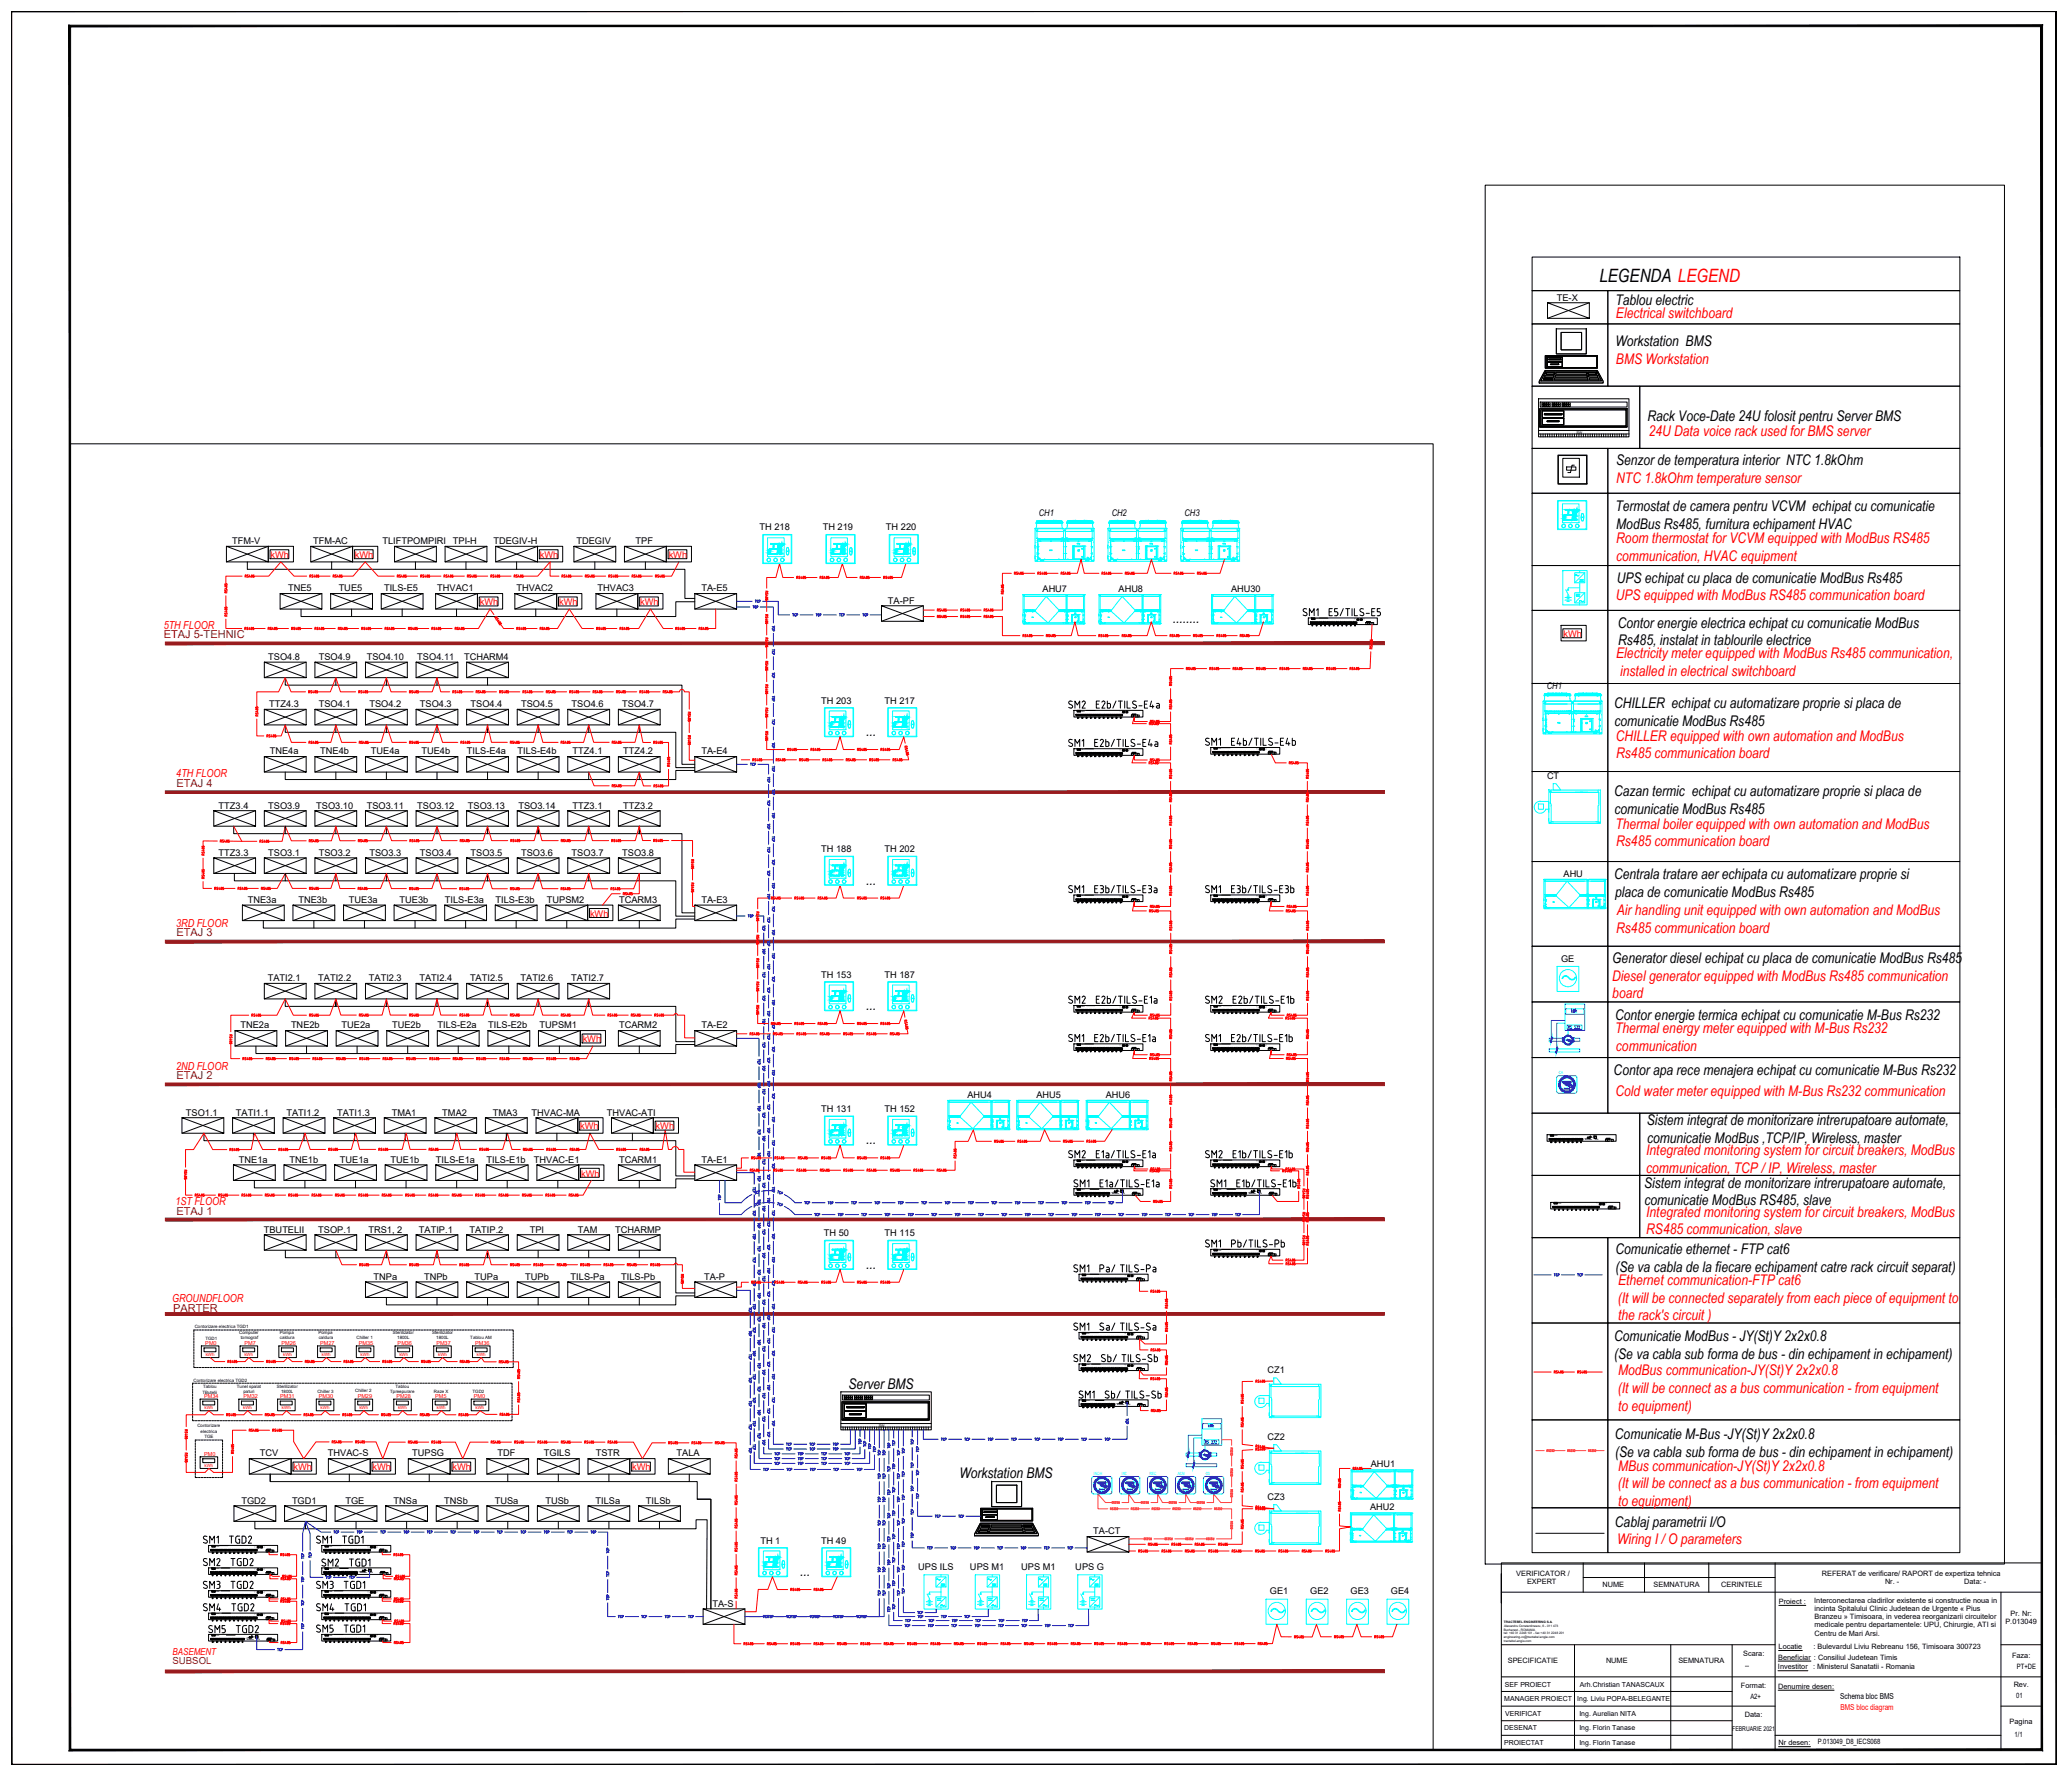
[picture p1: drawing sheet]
<svg xmlns="http://www.w3.org/2000/svg" width="700mm" height="600mm" viewBox="0 0 700 600" stroke-linecap="round" stroke-linejoin="round" font-family="sans-serif">
<defs><g id="words">
<text font-size="6.2" x="540.6" y="95.3">LEGENDA LEGEND</text>
<g font-size="5">
<text x="545.9" y="103">Tablou electric</text>
<text x="545.9" y="116.9">Workstation BMS</text>
<text x="556.8" y="142.4">Rack Voce-Date 24U folosit pentru Server BMS</text>
<text x="546.1" y="157">Senzor de temperatura interior NTC 1.8kOhm</text>
<text x="545.9" y="172.8">Termostat de camera pentru VCVM echipat cu comunicatie</text>
<text x="546.2" y="178.8">ModBus Rs485, furnitura echipament HVAC</text>
<text x="546.4" y="196.8">UPS echipat cu placa de comunicatie ModBus Rs485</text>
<text x="396.4" y="210.5">........</text>
<text x="546.7" y="212">Contor energie electrica echipat cu comunicatie ModBus</text>
<text x="546.9" y="218">Rs485, instalat in tablourile electrice</text>
<text x="545.5" y="239.3">CHILLER echipat cu automatizare proprie si placa de</text>
<text x="545.6" y="245.2">comunicatie ModBus Rs485</text>
<text x="292.7" y="248.7">...</text>
<text x="545.5" y="269">Cazan termic echipat cu automatizare proprie si placa de</text>
<text x="545.6" y="274.9">comunicatie ModBus Rs485</text>
<text x="292.7" y="298.9">...</text>
<text x="545.5" y="297">Centrala tratare aer echipata cu automatizare proprie si</text>
<text x="545.8" y="302.9">placa de comunicatie ModBus Rs485</text>
<text x="544.9" y="325.5">Generator diesel echipat cu placa de comunicatie ModBus Rs485</text>
<text x="292.7" y="341.3">...</text>
<text x="545.9" y="344.8">Contor energie termica echipat cu comunicatie M-Bus Rs232</text>
<text x="545.3" y="363.1">Contor apa rece menajera echipat cu comunicatie M-Bus Rs232</text>
<text x="556.6" y="380.1">Sistem integrat de monitorizare intrerupatoare automate,</text>
<text x="292.7" y="386.7">...</text>
<text x="556.6" y="386">comunicatie ModBus ,TCP/IP, Wireless, master</text>
<text x="555.7" y="401.3">Sistem integrat de monitorizare intrerupatoare automate,</text>
<text x="555.7" y="407.2">comunicatie ModBus RS485, slave</text>
<text x="546" y="423.6">Comunicatie ethernet - FTP cat6</text>
<text x="292.7" y="428.7">...</text>
<text x="546" y="429.6">(Se va cabla de la fiecare echipament catre rack circuit separat)</text>
<text x="545.5" y="453.2">Comunicatie ModBus - JY(St)Y 2x2x0.8</text>
<text x="545.6" y="459.2">(Se va cabla sub forma de bus - din echipament in echipament)</text>
<text x="286.8" y="469.2">Server BMS</text>
<text x="545.8" y="486.2">Comunicatie M-Bus -JY(St)Y 2x2x0.8</text>
<text x="545.8" y="492.2">(Se va cabla sub forma de bus - din echipament in echipament)</text>
<text x="324.3" y="499.3">Workstation BMS</text>
<text x="545.8" y="516.1">Cablaj parametrii I/O</text>
<text x="270.5" y="532.5">...</text>
</g>
<g font-size="5" fill="#f00">
<text x="546.1" y="107.6">Electrical switchboard</text>
<text x="546.1" y="122.9">BMS Workstation</text>
<text x="557.2" y="147.4">24U Data voice rack used for BMS server</text>
<text x="546.2" y="163.2">NTC 1.8kOhm temperature sensor</text>
<text x="546.2" y="183.4">Room thermostat for VCVM equipped with ModBus RS485</text>
<text x="546.2" y="189.4">communication, HVAC equipment</text>
<text x="546" y="202.7">UPS equipped with ModBus RS485 communication board</text>
<text x="546.2" y="222.4">Electricity meter equipped with ModBus Rs485 communication,</text>
<text x="547.6" y="228.3">installed in electrical switchboard</text>
<text x="546.1" y="250.3">CHILLER equipped with own automation and ModBus</text>
<text x="546.2" y="256.2">Rs485 communication board</text>
<text x="545.9" y="279.9">Thermal boiler equipped with own automation and ModBus</text>
<text x="546.2" y="285.9">Rs485 communication board</text>
<text x="546.4" y="309.2">Air handling unit equipped with own automation and ModBus</text>
<text x="546.2" y="315.1">Rs485 communication board</text>
<text x="544.9" y="331.3">Diesel generator equipped with ModBus Rs485 communication</text>
<text x="544.9" y="337.2">board</text>
<text x="545.8" y="349.1">Thermal energy meter equipped with M-Bus Rs232</text>
<text x="546.1" y="355">communication</text>
<text x="546" y="370.5">Cold water meter equipped with M-Bus Rs232 communication</text>
<text x="556.4" y="390.2">Integrated monitoring system for circuit breakers, ModBus</text>
<text x="556.4" y="396.2">communication, TCP / IP, Wireless, master</text>
<text x="556.4" y="411.1">Integrated monitoring system for circuit breakers, ModBus</text>
<text x="556.4" y="417.1">RS485 communication, slave</text>
<text x="546.9" y="434.1">Ethernet communication-FTP cat6</text>
<text x="546.7" y="440.1">(It will be connected separately from each piece of equipment to</text>
<text x="546.8" y="446.1">the rack's circuit )</text>
<text x="546.9" y="464.7">ModBus communication-JY(St)Y 2x2x0.8</text>
<text x="546.7" y="470.7">(It will be connect as a bus communication - from equipment</text>
<text x="546.8" y="476.6">to equipment)</text>
<text x="546.9" y="496.9">MBus communication-JY(St)Y 2x2x0.8</text>
<text x="546.7" y="502.8">(It will be connect as a bus communication - from equipment</text>
<text x="546.8" y="508.8">to equipment)</text>
<text x="546.6" y="521.6">Wiring I / O parameters</text>
</g>
<g font-size="4.4" fill="#0ff">
<text x="526.7" y="332.3">~</text>
<text x="428.3" y="546.1">~</text>
<text x="442" y="546.1">~</text>
<text x="455.4" y="546.1">~</text>
<text x="469.2" y="546.1">~</text>
</g>
<g font-size="3.7" fill="#f00">
<text x="55.3" y="212.5">5TH FLOOR</text>
<text x="59.6" y="262.7">4TH FLOOR</text>
<text x="59.5" y="313.2">3RD FLOOR</text>
<text x="59.5" y="361.4">2ND FLOOR</text>
<text x="59.3" y="407.2">1ST FLOOR</text>
<text x="58.2" y="440">GROUNDFLOOR</text>
</g>
<g font-size="3.7" fill="#991b1e">
<text x="55.4" y="215.6">ETAJ 5-TEHNIC</text>
<text x="59.6" y="265.9">ETAJ 4</text>
<text x="59.6" y="316.4">ETAJ 3</text>
<text x="59.6" y="364.6">ETAJ 2</text>
<text x="59.6" y="410.4">ETAJ 1</text>
<text x="58.5" y="443.2">PARTER</text>
</g>
<text font-size="3.5" fill="#007fff" x="407.1" y="483.3">kWh</text>
<g font-size="3.5" fill="#0ff">
<text x="315.4" y="541.9">=</text>
<text x="316.8" y="544">~</text>
<text x="333" y="541.9">=</text>
<text x="334.1" y="544">~</text>
<text x="350.3" y="541.9">=</text>
<text x="351.4" y="544">~</text>
<text x="367.6" y="541.9">=</text>
<text x="368.7" y="544">~</text>
</g>
<text font-size="3.3" fill="#991b1e" x="58.3" y="562.2">SUBSOL</text>
<text font-size="3.3" fill="#f00" x="58.3" y="559.1">BASEMENT</text>
<g font-size="3.1">
<text x="526.1" y="101.6">TE-X</text>
<text x="256.7" y="179.2">TH 218</text>
<text x="278.1" y="179.2">TH 219</text>
<text x="299.4" y="179.2">TH 220</text>
<text x="351.1" y="174.5">CH1</text>
<text x="375.7" y="174.5">CH2</text>
<text x="400.3" y="174.5">CH3</text>
<text x="78.4" y="183.9">TFM-V</text>
<text x="105.8" y="183.9">TFM-AC</text>
<text x="129.3" y="183.9">TLIFTPOMPIRI</text>
<text x="153" y="183.9">TPI-H</text>
<text x="166.7" y="183.9">TDEGIV-H</text>
<text x="194.8" y="183.9">TDEGIV</text>
<text x="214.8" y="183.9">TPF</text>
<text x="97.4" y="199.8">TNE5</text>
<text x="114.5" y="199.8">TUE5</text>
<text x="129.8" y="199.8">TILS-E5</text>
<text x="147.8" y="199.8">THVAC1</text>
<text x="174.5" y="199.8">THVAC2</text>
<text x="201.9" y="199.8">THVAC3</text>
<text x="237.1" y="199.8">TA-E5</text>
<text x="300.1" y="204">TA-PF</text>
<text x="352.3" y="200">AHU7</text>
<text x="378" y="200">AHU8</text>
<text x="416.1" y="200">AHU30</text>
<text x="90.6" y="223">TSO4.8</text>
<text x="107.7" y="223">TSO4.9</text>
<text x="124" y="223">TSO4.10</text>
<text x="141" y="223">TSO4.11</text>
<text x="156.8" y="223">TCHARM4</text>
<text x="522.8" y="232.8">CH1</text>
<text x="91" y="239">TTZ4.3</text>
<text x="107.7" y="239">TSO4.1</text>
<text x="124.8" y="239">TSO4.2</text>
<text x="141.9" y="239">TSO4.3</text>
<text x="159" y="239">TSO4.4</text>
<text x="176.1" y="239">TSO4.5</text>
<text x="193.2" y="239">TSO4.6</text>
<text x="210.3" y="239">TSO4.7</text>
<text x="277.5" y="237.7">TH 203</text>
<text x="298.9" y="237.7">TH 217</text>
<text x="91.2" y="254.9">TNE4a</text>
<text x="108.3" y="254.9">TNE4b</text>
<text x="125.4" y="254.9">TUE4a</text>
<text x="142.4" y="254.9">TUE4b</text>
<text x="157.8" y="254.9">TILS-E4a</text>
<text x="174.9" y="254.9">TILS-E4b</text>
<text x="193.5" y="254.9">TTZ4.1</text>
<text x="210.6" y="254.9">TTZ4.2</text>
<text x="237.1" y="254.9">TA-E4</text>
<text x="522.8" y="263.3">CT</text>
<text x="73.9" y="273.2">TTZ3.4</text>
<text x="90.6" y="273.2">TSO3.9</text>
<text x="106.9" y="273.2">TSO3.10</text>
<text x="124" y="273.2">TSO3.11</text>
<text x="141" y="273.2">TSO3.12</text>
<text x="158.1" y="273.2">TSO3.13</text>
<text x="175.2" y="273.2">TSO3.14</text>
<text x="193.5" y="273.2">TTZ3.1</text>
<text x="210.6" y="273.2">TTZ3.2</text>
<text x="277.5" y="287.9">TH 188</text>
<text x="298.9" y="287.9">TH 202</text>
<text x="73.9" y="289.2">TTZ3.3</text>
<text x="90.6" y="289.2">TSO3.1</text>
<text x="107.7" y="289.2">TSO3.2</text>
<text x="124.8" y="289.2">TSO3.3</text>
<text x="141.9" y="289.2">TSO3.4</text>
<text x="159" y="289.2">TSO3.5</text>
<text x="176.1" y="289.2">TSO3.6</text>
<text x="193.2" y="289.2">TSO3.7</text>
<text x="210.3" y="289.2">TSO3.8</text>
<text x="528.4" y="296.2">AHU</text>
<text x="83.7" y="305.1">TNE3a</text>
<text x="100.8" y="305.1">TNE3b</text>
<text x="117.9" y="305.1">TUE3a</text>
<text x="135" y="305.1">TUE3b</text>
<text x="150.4" y="305.1">TILS-E3a</text>
<text x="167.5" y="305.1">TILS-E3b</text>
<text x="184.8" y="305.1">TUPSM2</text>
<text x="209.2" y="305.1">TCARM3</text>
<text x="237.1" y="305.1">TA-E3</text>
<text x="527.6" y="324.9">GE</text>
<text x="90.5" y="331.5">TATI2.1</text>
<text x="107.6" y="331.5">TATI2.2</text>
<text x="124.7" y="331.5">TATI2.3</text>
<text x="141.7" y="331.5">TATI2.4</text>
<text x="158.8" y="331.5">TATI2.5</text>
<text x="175.9" y="331.5">TATI2.6</text>
<text x="193" y="331.5">TATI2.7</text>
<text x="277.5" y="330.3">TH 153</text>
<text x="298.9" y="330.3">TH 187</text>
<text x="81.3" y="347.5">TNE2a</text>
<text x="98.3" y="347.5">TNE2b</text>
<text x="115.5" y="347.5">TUE2a</text>
<text x="132.5" y="347.5">TUE2b</text>
<text x="147.9" y="347.5">TILS-E2a</text>
<text x="165" y="347.5">TILS-E2b</text>
<text x="182.3" y="347.5">TUPSM1</text>
<text x="209.2" y="347.5">TCARM2</text>
<text x="237.1" y="347.5">TA-E2</text>
<text x="327" y="370.9">AHU4</text>
<text x="350.3" y="370.9">AHU5</text>
<text x="373.7" y="370.9">AHU6</text>
<text x="62.8" y="376.9">TSO1.1</text>
<text x="79.7" y="376.9">TATI1.1</text>
<text x="96.8" y="376.9">TATI1.2</text>
<text x="113.9" y="376.9">TATI1.3</text>
<text x="132.4" y="376.9">TMA1</text>
<text x="149.5" y="376.9">TMA2</text>
<text x="166.6" y="376.9">TMA3</text>
<text x="179.7" y="376.9">THVAC-MA</text>
<text x="205.1" y="376.9">THVAC-ATI</text>
<text x="277.5" y="375.7">TH 131</text>
<text x="298.9" y="375.7">TH 152</text>
<text x="80.7" y="392.9">TNE1a</text>
<text x="97.8" y="392.9">TNE1b</text>
<text x="114.9" y="392.9">TUE1a</text>
<text x="132" y="392.9">TUE1b</text>
<text x="147.3" y="392.9">TILS-E1a</text>
<text x="164.5" y="392.9">TILS-E1b</text>
<text x="180.4" y="392.9">THVAC-E1</text>
<text x="209.2" y="392.9">TCARM1</text>
<text x="237.1" y="392.9">TA-E1</text>
<text x="89.2" y="416.5">TBUTELII</text>
<text x="107.6" y="416.5">TSOP.1</text>
<text x="124.5" y="416.5">TRS1, 2</text>
<text x="141.6" y="416.5">TATIP.1</text>
<text x="158.7" y="416.5">TATIP.2</text>
<text x="179.1" y="416.5">TPI</text>
<text x="195.3" y="416.5">TAM</text>
<text x="207.9" y="416.5">TCHARMP</text>
<text x="278.4" y="417.7">TH 50</text>
<text x="298.9" y="417.7">TH 115</text>
<text x="126.2" y="432.4">TNPa</text>
<text x="143.3" y="432.4">TNPb</text>
<text x="160.4" y="432.4">TUPa</text>
<text x="177.5" y="432.4">TUPb</text>
<text x="192.9" y="432.4">TILS-Pa</text>
<text x="209.9" y="432.4">TILS-Pb</text>
<text x="237.9" y="432.4">TA-P</text>
<text x="428.4" y="464.1">CZ1</text>
<text x="428.4" y="486.6">CZ2</text>
<text x="87.8" y="492.1">TCV</text>
<text x="110.8" y="492.1">THVAC-S</text>
<text x="139.3" y="492.1">TUPSG</text>
<text x="168.2" y="492.1">TDF</text>
<text x="183.8" y="492.1">TGILS</text>
<text x="201.3" y="492.1">TSTR</text>
<text x="228.7" y="492.1">TALA</text>
<text x="463.2" y="495.7">AHU1</text>
<text x="81.6" y="508.1">TGD2</text>
<text x="98.7" y="508.1">TGD1</text>
<text x="116.7" y="508.1">TGE</text>
<text x="133" y="508.1">TNSa</text>
<text x="150.1" y="508.1">TNSb</text>
<text x="167.2" y="508.1">TUSa</text>
<text x="184.3" y="508.1">TUSb</text>
<text x="201.2" y="508.1">TILSa</text>
<text x="218.3" y="508.1">TILSb</text>
<text x="428.4" y="506.9">CZ3</text>
<text x="463" y="510.3">AHU2</text>
<text x="257" y="521.5">TH 1</text>
<text x="277.5" y="521.5">TH 49</text>
<text x="369.5" y="518.4">TA-CT</text>
<text x="310.3" y="530.5">UPS ILS</text>
<text x="327.8" y="530.5">UPS M1</text>
<text x="345.2" y="530.5">UPS M1</text>
<text x="363.4" y="530.5">UPS G</text>
<text x="429.2" y="538.7">GE1</text>
<text x="442.8" y="538.7">GE2</text>
<text x="456.4" y="538.7">GE3</text>
<text x="470.1" y="538.7">GE4</text>
<text x="240.8" y="542.9">TA-S</text>
</g>
<g font-size="3.1" fill="#f00">
<text x="91.4" y="188.5">kWh</text>
<text x="120" y="188.5">kWh</text>
<text x="182.4" y="188.5">kWh</text>
<text x="226" y="188.5">kWh</text>
<text x="162.2" y="204.5">kWh</text>
<text x="188.9" y="204.5">kWh</text>
<text x="216.4" y="204.5">kWh</text>
<text x="528.4" y="215.2">kWh</text>
<text x="199.4" y="309.7">kWh</text>
<text x="196.9" y="352.1">kWh</text>
<text x="196.1" y="381.6">kWh</text>
<text x="221.6" y="381.6">kWh</text>
<text x="196.4" y="397.5">kWh</text>
<text x="99.2" y="496.8">kWh</text>
<text x="125.9" y="496.8">kWh</text>
<text x="152.9" y="496.8">kWh</text>
<text x="213.6" y="496.8">kWh</text>
</g>
<g font-size="3.1" fill="#0ff">
<text x="530.9" y="195.8">~</text>
<text x="531.3" y="202.5">=</text>
<text x="532.3" y="204.6">~</text>
<text x="315" y="535.2">~</text>
<text x="332.7" y="535.2">~</text>
<text x="350" y="535.2">~</text>
<text x="367.2" y="535.2">~</text>
</g>
<text font-size="2.8" x="621.9" y="574.1">Schema bloc BMS</text>
<text font-size="2.8" fill="#f00" x="622" y="577.8">BMS bloc diagram</text>
<g font-size="2.5">
<text x="512.4" y="532.5">VERIFICATOR /</text>
<text x="615.7" y="532.5">REFERAT de verificare/ RAPORT de expertiza tehnica</text>
<text x="516.1" y="535.2">EXPERT</text>
<text x="541.6" y="536.3">NUME</text>
<text x="558.8" y="536.3">SEMNATURA</text>
<text x="581.7" y="536.3">CERINTELE</text>
<text x="637.1" y="535.2">Nr. -</text>
<text x="663.8" y="535.2">Data: -</text>
<text x="601.2" y="541.9">Proiect :</text>
<text x="613.1" y="541.6">Interconectarea cladirilor existente si constructie noua in</text>
<text x="613.2" y="544.4">incinta Spitalului Clinic Judetean de Urgente « Pius</text>
<text x="679.5" y="545.9">Pr. Nr:</text>
<text x="613.2" y="547.1">Branzeu » Timisoara, in vederea reorganizarii circuitelor</text>
<text x="613.2" y="549.9">medicale pentru departamentele: UPU, Chirurgie, ATI si</text>
<text x="677.7" y="548.7">P.013049</text>
<text x="601.1" y="557.1">Locatie</text>
<text x="612.9" y="557.1">: Bulevardul Liviu Rebreanu 156, Timisoara 300723</text>
<text x="613.2" y="552.6">Centru de Mari Arsi.</text>
<text x="509.6" y="562">SPECIFICATIE</text>
<text x="542.8" y="562">NUME</text>
<text x="567.2" y="562">SEMNATURA</text>
<text x="589.1" y="559.7">Scara:</text>
<text x="589.8" y="563.6">--</text>
<text x="600.9" y="564">Investitor : Ministerul Sanatatii - Romania</text>
<text x="600.9" y="560.7">Beneficiar : Consiliul Judetean Timis</text>
<text x="680" y="560.1">Faza:</text>
<text x="681.6" y="564.1">PT+DE</text>
<text x="588.4" y="570.3">Format:</text>
<text x="591.6" y="574.1">A2+</text>
<text x="600.9" y="570.6">Denumire desen:</text>
<text x="680.5" y="570">Rev.</text>
<text x="681.4" y="573.8">01</text>
<text x="589.7" y="580.2">Data:</text>
<text x="679.2" y="582.5">Pagina</text>
<text x="680.9" y="586.9">1/1</text>
<text x="601.1" y="589.7">Nr desen:</text>
<text x="614.3" y="589.3">P.013049_D8_IECS068</text>
</g>
<g font-size="2.3">
<text x="508.4" y="574.8">MANAGER PROIECT</text>
<text x="508.6" y="570.1">SEF PROIECT</text>
<text x="533" y="574.6">Ing. Liviu POPA-BELEGANTE</text>
<text x="534" y="570.1">Arh.Christian TANASCAUX</text>
<text x="508.7" y="579.7">VERIFICAT</text>
<text x="533.8" y="579.7">Ing. Aurelian NITA</text>
<text x="508.3" y="584.6">DESENAT</text>
<text x="533.8" y="584.7">Ing. Florin Tanase</text>
<text x="508.3" y="589.5">PROIECTAT</text>
<text x="533.8" y="589.6">Ing. Florin Tanase</text>
</g>
<text font-size="2.2" x="585.4" y="584.7">FEBRUARIE 2021</text>
<g font-size="1.9" fill="#f00">
<text x="69.4" y="454.5">PM0</text>
<text x="82.7" y="454.4">PM7</text>
<text x="95.1" y="454.4">PM26</text>
<text x="108.2" y="454.4">PM27</text>
<text x="121.3" y="454.4">PM35</text>
<text x="134.4" y="454.4">PM36</text>
<text x="147.5" y="454.4">PM37</text>
<text x="160.6" y="454.4">PM36</text>
<text x="69" y="472.5">PM34</text>
<text x="82.3" y="472.4">PM32</text>
<text x="94.7" y="472.4">PM31</text>
<text x="107.8" y="472.4">PM30</text>
<text x="120.9" y="472.4">PM29</text>
<text x="134" y="472.4">PM28</text>
<text x="147.1" y="472.4">PM5</text>
<text x="160.2" y="472.4">PM0</text>
<text x="69" y="491.9">PM0</text>
</g>
<g font-size="1.5" fill="#007fff">
<text x="526.9" y="362.9">CA</text>
<text x="369.7" y="498.3">INC-H</text>
<text x="379.2" y="498.3">INC</text>
<text x="388.6" y="498.3">REC</text>
<text x="398.1" y="498.3">ACM</text>
<text x="407.5" y="498.3">CG</text>
</g>
<g font-size="1.5">
<text x="65.8" y="448.8">Contorizare electrica TGD1</text>
<text x="69.4" y="452.8">TGD1</text>
<text x="80.9" y="450.6">Computer</text>
<text x="81.4" y="452.4">tomograf</text>
<text x="94.6" y="450.7">Pompa</text>
<text x="94.6" y="452.5">caldura</text>
<text x="107.7" y="450.7">Pompa</text>
<text x="107.7" y="452.5">caldura</text>
<text x="120.5" y="452.5">Chiller 1</text>
<text x="132.8" y="450.6">Sterilizator</text>
<text x="134.2" y="452.4">1800L</text>
<text x="146" y="450.7">Sterilizator</text>
<text x="147.5" y="452.5">1800L</text>
<text x="158.9" y="452.5">Tablou AM</text>
<text x="65.4" y="466.8">Contorizare electrica TGD2</text>
<text x="68.4" y="470.8">TButelii</text>
<text x="68.6" y="469">Tablou</text>
<text x="80.1" y="469">Tunel spalat</text>
<text x="82.3" y="470.8">paturi</text>
<text x="93.6" y="468.8">Sterilizator</text>
<text x="95" y="470.6">1800L</text>
<text x="107.3" y="470.5">Chiller 3</text>
<text x="120.1" y="470.5">Chiller 2</text>
<text x="131.9" y="470.7">Tpreepurare</text>
<text x="133.7" y="468.9">Tablou</text>
<text x="146.7" y="470.6">Raze X</text>
<text x="159.7" y="470.5">TGD2</text>
<text x="66.7" y="482.3">Contorizare</text>
<text x="67.8" y="484.1">electrica</text>
<text x="69.1" y="485.9">TGE</text>
</g>
<g font-size="1.5" fill="#f00">
<text x="69.5" y="458.1">kWh</text>
<text x="82.6" y="458.1">kWh</text>
<text x="95.7" y="458.1">kWh</text>
<text x="108.8" y="458.1">kWh</text>
<text x="121.9" y="458.1">kWh</text>
<text x="135" y="458.1">kWh</text>
<text x="148.1" y="458.1">kWh</text>
<text x="161.1" y="458.1">kWh</text>
<text x="69.1" y="476">kWh</text>
<text x="82.2" y="476">kWh</text>
<text x="95.3" y="476">kWh</text>
<text x="108.4" y="476">kWh</text>
<text x="121.5" y="476">kWh</text>
<text x="134.5" y="476">kWh</text>
<text x="147.6" y="476">kWh</text>
<text x="160.7" y="476">kWh</text>
<text x="69.1" y="495.5">kWh</text>
</g>
<g font-size="1.2">
<text x="532.8" y="146.5">SW</text>
<text x="297" y="482">SW</text>
</g>
<g font-size="1.1">
<text x="508.2" y="550.9">Bucharest - ROMANIA</text>
<text x="508.3" y="548.3">TRACTEBEL ENGINEERING S.A.</text>
<text x="508.3" y="549.6">Alexandru Constantinescu, 6 - 011 473</text>
<text x="508.3" y="553.5">engineering-ro@tractebel.engie.com</text>
<text x="508.3" y="552.2">tel: +40 31 2248 101 - fax +40 31 2248 201</text>
<text x="508.3" y="554.8">tractebel-engie.com</text>
</g>
<g font-size=".6">
<text x="535.7" y="385.1">Wireless</text>
<text x="539.1" y="385.2">ETH</text>
<text x="375.8" y="403.3">Wireless</text>
<text x="379.1" y="403.5">ETH</text>
<text x="422.1" y="403.3">Wireless</text>
<text x="425.4" y="403.5">ETH</text>
<text x="377.6" y="474.7">Wireless</text>
<text x="380.9" y="474.8">ETH</text>
<text x="121.6" y="531.5">Wireless</text>
<text x="125" y="531.6">ETH</text>
<text x="83.4" y="554">Wireless</text>
<text x="86.7" y="554.1">ETH</text>
</g>
<g font-size=".5" fill="#007fff">
<text x="531" y="365.8">m³</text>
<text x="373.8" y="501.2">m³</text>
<text x="383.3" y="501.2">m³</text>
<text x="392.7" y="501.2">m³</text>
<text x="402.1" y="501.2">m³</text>
<text x="411.6" y="501.2">m³</text>
</g>
<g font-size=".4">
<text x="444.7" y="209.2">24Vdc</text>
<text x="365.5" y="240.4">24Vdc</text>
<text x="365.5" y="253.4">24Vdc</text>
<text x="411.7" y="253">24Vdc</text>
<text x="365.5" y="302.8">24Vdc</text>
<text x="411.7" y="302.8">24Vdc</text>
<text x="365.5" y="340.2">24Vdc</text>
<text x="411.7" y="340.2">24Vdc</text>
<text x="365.5" y="353.1">24Vdc</text>
<text x="411.7" y="353.1">24Vdc</text>
<text x="525.4" y="383.8">24Vdc</text>
<text x="365.5" y="392.4">24Vdc</text>
<text x="411.7" y="392.4">24Vdc</text>
<text x="365.5" y="402.1">24Vdc</text>
<text x="411.7" y="402.1">24Vdc</text>
<text x="526.6" y="406.7">24Vdc</text>
<text x="411.7" y="422.5">24Vdc</text>
<text x="367.2" y="430.9">24Vdc</text>
<text x="367.2" y="450.6">24Vdc</text>
<text x="367.2" y="461.3">24Vdc</text>
<text x="367.2" y="473.4">24Vdc</text>
<text x="73" y="522.6">24Vdc</text>
<text x="111.3" y="522.6">24Vdc</text>
<text x="73" y="530.2">24Vdc</text>
<text x="111.3" y="530.2">24Vdc</text>
<text x="73" y="537.9">24Vdc</text>
<text x="111.3" y="537.9">24Vdc</text>
<text x="73" y="545.5">24Vdc</text>
<text x="111.3" y="545.5">24Vdc</text>
<text x="73" y="552.7">24Vdc</text>
<text x="111.3" y="552.7">24Vdc</text>
</g>
<g font-size=".3">
<text x="457.6" y="209.2">X10</text>
<text x="457.7" y="209.5">=0</text>
<text x="460.9" y="209.2">X1</text>
<text x="460.9" y="209.5">=3</text>
<text x="443.4" y="211">1</text>
<text x="444.9" y="211">2</text>
<text x="446.3" y="211">3</text>
<text x="447.7" y="211">4</text>
<text x="449.2" y="211">5</text>
<text x="450.6" y="211">6</text>
<text x="452.1" y="211">7</text>
<text x="453.5" y="211">8</text>
<text x="455" y="211">9</text>
<text x="456.3" y="211">10</text>
<text x="457.8" y="211">11</text>
<text x="364.2" y="242.2">1</text>
<text x="365.6" y="242.2">2</text>
<text x="367.1" y="242.2">3</text>
<text x="368.5" y="242.2">4</text>
<text x="370" y="242.2">5</text>
<text x="371.4" y="242.2">6</text>
<text x="372.9" y="242.2">7</text>
<text x="374.3" y="242.2">8</text>
<text x="375.7" y="242.2">9</text>
<text x="377.1" y="242.2">10</text>
<text x="378.4" y="240.4">X10</text>
<text x="378.4" y="240.7">=0</text>
<text x="378.6" y="242.2">11</text>
<text x="381.7" y="240.4">X1</text>
<text x="381.7" y="240.7">=3</text>
<text x="378.4" y="253.3">X10</text>
<text x="378.4" y="253.7">=0</text>
<text x="381.7" y="253.3">X1</text>
<text x="381.7" y="253.7">=3</text>
<text x="410.4" y="254.8">1</text>
<text x="411.9" y="254.8">2</text>
<text x="413.3" y="254.8">3</text>
<text x="414.8" y="254.8">4</text>
<text x="416.2" y="254.8">5</text>
<text x="417.6" y="254.8">6</text>
<text x="419.1" y="254.8">7</text>
<text x="420.5" y="254.8">8</text>
<text x="422" y="254.8">9</text>
<text x="423.3" y="254.8">10</text>
<text x="424.6" y="253">X10</text>
<text x="424.7" y="253.3">=0</text>
<text x="424.8" y="254.8">11</text>
<text x="427.9" y="253">X1</text>
<text x="427.9" y="253.3">=3</text>
<text x="364.2" y="304.6">1</text>
<text x="365.6" y="304.6">2</text>
<text x="367.1" y="304.6">3</text>
<text x="368.5" y="304.6">4</text>
<text x="370" y="304.6">5</text>
<text x="371.4" y="304.6">6</text>
<text x="372.9" y="304.6">7</text>
<text x="374.3" y="304.6">8</text>
<text x="375.7" y="304.6">9</text>
<text x="377.1" y="304.6">10</text>
<text x="378.4" y="302.8">X10</text>
<text x="378.4" y="303.1">=0</text>
<text x="378.6" y="304.6">11</text>
<text x="381.7" y="302.8">X1</text>
<text x="381.7" y="303.1">=3</text>
<text x="410.4" y="304.6">1</text>
<text x="411.9" y="304.6">2</text>
<text x="413.3" y="304.6">3</text>
<text x="414.8" y="304.6">4</text>
<text x="416.2" y="304.6">5</text>
<text x="417.6" y="304.6">6</text>
<text x="419.1" y="304.6">7</text>
<text x="420.5" y="304.6">8</text>
<text x="422" y="304.6">9</text>
<text x="423.3" y="304.6">10</text>
<text x="424.6" y="302.8">X10</text>
<text x="424.7" y="303.1">=0</text>
<text x="424.8" y="304.6">11</text>
<text x="427.9" y="302.8">X1</text>
<text x="427.9" y="303.1">=3</text>
<text x="364.2" y="341.9">1</text>
<text x="365.6" y="341.9">2</text>
<text x="367.1" y="341.9">3</text>
<text x="368.5" y="341.9">4</text>
<text x="370" y="341.9">5</text>
<text x="371.4" y="341.9">6</text>
<text x="372.9" y="341.9">7</text>
<text x="374.3" y="341.9">8</text>
<text x="375.7" y="341.9">9</text>
<text x="377.1" y="341.9">10</text>
<text x="378.4" y="340.1">X10</text>
<text x="378.4" y="340.4">=0</text>
<text x="378.6" y="341.9">11</text>
<text x="381.7" y="340.1">X1</text>
<text x="381.7" y="340.4">=3</text>
<text x="410.4" y="341.9">1</text>
<text x="411.9" y="341.9">2</text>
<text x="413.3" y="341.9">3</text>
<text x="414.8" y="341.9">4</text>
<text x="416.2" y="341.9">5</text>
<text x="417.6" y="341.9">6</text>
<text x="419.1" y="341.9">7</text>
<text x="420.5" y="341.9">8</text>
<text x="422" y="341.9">9</text>
<text x="423.3" y="341.9">10</text>
<text x="424.6" y="340.1">X10</text>
<text x="424.7" y="340.4">=0</text>
<text x="424.8" y="341.9">11</text>
<text x="427.9" y="340.1">X1</text>
<text x="427.9" y="340.4">=3</text>
<text x="378.4" y="353.1">X10</text>
<text x="378.4" y="353.4">=0</text>
<text x="381.7" y="353.1">X1</text>
<text x="381.7" y="353.4">=3</text>
<text x="424.6" y="353.1">X10</text>
<text x="424.7" y="353.4">=0</text>
<text x="427.9" y="353.1">X1</text>
<text x="427.9" y="353.4">=3</text>
<text x="364.2" y="354.9">1</text>
<text x="365.6" y="354.9">2</text>
<text x="367.1" y="354.9">3</text>
<text x="368.5" y="354.9">4</text>
<text x="370" y="354.9">5</text>
<text x="371.4" y="354.9">6</text>
<text x="372.9" y="354.9">7</text>
<text x="374.3" y="354.9">8</text>
<text x="375.7" y="354.9">9</text>
<text x="377.1" y="354.9">10</text>
<text x="378.6" y="354.9">11</text>
<text x="410.4" y="354.9">1</text>
<text x="411.9" y="354.9">2</text>
<text x="413.3" y="354.9">3</text>
<text x="414.8" y="354.9">4</text>
<text x="416.2" y="354.9">5</text>
<text x="417.6" y="354.9">6</text>
<text x="419.1" y="354.9">7</text>
<text x="420.5" y="354.9">8</text>
<text x="422" y="354.9">9</text>
<text x="423.3" y="354.9">10</text>
<text x="424.8" y="354.9">11</text>
<text x="524.1" y="385.5">1</text>
<text x="527" y="385.5">3</text>
<text x="528.4" y="385.5">4</text>
<text x="529.9" y="385.5">5</text>
<text x="532.8" y="385.5">7</text>
<text x="534.2" y="385.5">8</text>
<text x="364.2" y="394.1">1</text>
<text x="365.6" y="394.1">2</text>
<text x="367.1" y="394.1">3</text>
<text x="368.5" y="394.1">4</text>
<text x="370" y="394.1">5</text>
<text x="371.4" y="394.1">6</text>
<text x="372.9" y="394.1">7</text>
<text x="374.3" y="394.1">8</text>
<text x="375.7" y="394.1">9</text>
<text x="377.1" y="394.1">10</text>
<text x="378.4" y="392.3">X10</text>
<text x="378.4" y="392.6">=0</text>
<text x="378.6" y="394.1">11</text>
<text x="381.7" y="392.3">X1</text>
<text x="381.7" y="392.6">=3</text>
<text x="410.4" y="394.1">1</text>
<text x="411.9" y="394.1">2</text>
<text x="413.3" y="394.1">3</text>
<text x="414.8" y="394.1">4</text>
<text x="416.2" y="394.1">5</text>
<text x="417.6" y="394.1">6</text>
<text x="419.1" y="394.1">7</text>
<text x="420.5" y="394.1">8</text>
<text x="422" y="394.1">9</text>
<text x="423.3" y="394.1">10</text>
<text x="424.6" y="392.3">X10</text>
<text x="424.7" y="392.6">=0</text>
<text x="424.8" y="394.1">11</text>
<text x="427.9" y="392.3">X1</text>
<text x="427.9" y="392.6">=3</text>
<text x="364.2" y="403.8">1</text>
<text x="365.6" y="403.8">2</text>
<text x="368.5" y="403.8">4</text>
<text x="370" y="403.8">5</text>
<text x="371.4" y="403.8">6</text>
<text x="372.9" y="403.8">7</text>
<text x="374.3" y="403.8">8</text>
<text x="410.4" y="403.8">1</text>
<text x="411.9" y="403.8">2</text>
<text x="413.3" y="403.8">3</text>
<text x="414.8" y="403.8">4</text>
<text x="416.2" y="403.8">5</text>
<text x="417.6" y="403.8">6</text>
<text x="419.1" y="403.8">7</text>
<text x="420.5" y="403.8">8</text>
<text x="539.5" y="406.6">X10</text>
<text x="539.6" y="407">=0</text>
<text x="542.8" y="406.6">X1</text>
<text x="542.8" y="407">=3</text>
<text x="525.3" y="408.4">1</text>
<text x="526.8" y="408.4">2</text>
<text x="528.2" y="408.4">3</text>
<text x="529.7" y="408.4">4</text>
<text x="531.1" y="408.4">5</text>
<text x="532.5" y="408.4">6</text>
<text x="534" y="408.4">7</text>
<text x="535.4" y="408.4">8</text>
<text x="536.9" y="408.4">9</text>
<text x="538.2" y="408.4">10</text>
<text x="539.7" y="408.4">11</text>
<text x="410.4" y="424.3">1</text>
<text x="411.9" y="424.3">2</text>
<text x="413.3" y="424.3">3</text>
<text x="414.8" y="424.3">4</text>
<text x="416.2" y="424.3">5</text>
<text x="417.6" y="424.3">6</text>
<text x="419.1" y="424.3">7</text>
<text x="420.5" y="424.3">8</text>
<text x="422" y="424.3">9</text>
<text x="423.3" y="424.3">10</text>
<text x="424.6" y="422.5">X10</text>
<text x="424.7" y="422.8">=0</text>
<text x="424.8" y="424.3">11</text>
<text x="427.9" y="422.5">X1</text>
<text x="427.9" y="422.8">=3</text>
<text x="380.1" y="430.9">X10</text>
<text x="380.2" y="431.2">=0</text>
<text x="383.4" y="430.9">X1</text>
<text x="383.4" y="431.2">=3</text>
<text x="365.9" y="432.7">1</text>
<text x="367.4" y="432.7">2</text>
<text x="368.8" y="432.7">3</text>
<text x="370.3" y="432.7">4</text>
<text x="371.7" y="432.7">5</text>
<text x="373.2" y="432.7">6</text>
<text x="374.6" y="432.7">7</text>
<text x="376" y="432.7">8</text>
<text x="377.5" y="432.7">9</text>
<text x="378.8" y="432.7">10</text>
<text x="380.3" y="432.7">11</text>
<text x="365.9" y="452.4">1</text>
<text x="367.4" y="452.4">2</text>
<text x="368.8" y="452.4">3</text>
<text x="370.3" y="452.4">4</text>
<text x="371.7" y="452.4">5</text>
<text x="373.2" y="452.4">6</text>
<text x="374.6" y="452.4">7</text>
<text x="376" y="452.4">8</text>
<text x="377.5" y="452.4">9</text>
<text x="378.8" y="452.4">10</text>
<text x="380.1" y="450.6">X10</text>
<text x="380.2" y="450.9">=0</text>
<text x="380.3" y="452.4">11</text>
<text x="383.4" y="450.6">X1</text>
<text x="383.4" y="450.9">=3</text>
<text x="380.1" y="461.2">X10</text>
<text x="380.2" y="461.6">=0</text>
<text x="383.4" y="461.2">X1</text>
<text x="383.4" y="461.6">=3</text>
<text x="365.9" y="463">1</text>
<text x="367.4" y="463">2</text>
<text x="368.8" y="463">3</text>
<text x="370.3" y="463">4</text>
<text x="371.7" y="463">5</text>
<text x="373.2" y="463">6</text>
<text x="374.6" y="463">7</text>
<text x="376" y="463">8</text>
<text x="377.5" y="463">9</text>
<text x="378.8" y="463">10</text>
<text x="380.3" y="463">11</text>
<text x="71.8" y="524.4">1</text>
<text x="73.2" y="524.4">2</text>
<text x="74.6" y="524.3">3</text>
<text x="76.1" y="524.3">4</text>
<text x="77.5" y="524.3">5</text>
<text x="79" y="524.3">6</text>
<text x="80.4" y="524.3">7</text>
<text x="81.9" y="524.3">8</text>
<text x="83.3" y="524.3">9</text>
<text x="84.7" y="524.3">10</text>
<text x="85.9" y="522.5">X10</text>
<text x="86" y="522.9">=0</text>
<text x="86.1" y="524.4">11</text>
<text x="89.2" y="522.5">X1</text>
<text x="89.2" y="522.9">=3</text>
<text x="110" y="524.4">1</text>
<text x="111.4" y="524.4">2</text>
<text x="112.9" y="524.3">3</text>
<text x="114.3" y="524.3">4</text>
<text x="115.8" y="524.3">5</text>
<text x="117.2" y="524.3">6</text>
<text x="118.7" y="524.3">7</text>
<text x="120.1" y="524.3">8</text>
<text x="121.5" y="524.3">9</text>
<text x="122.9" y="524.3">10</text>
<text x="124.2" y="522.5">X10</text>
<text x="124.3" y="522.9">=0</text>
<text x="124.4" y="524.4">11</text>
<text x="127.5" y="522.5">X1</text>
<text x="127.5" y="522.9">=3</text>
<text x="85.9" y="530.1">X10</text>
<text x="86" y="530.5">=0</text>
<text x="89.2" y="530.1">X1</text>
<text x="89.2" y="530.5">=3</text>
<text x="71.8" y="539.6">1</text>
<text x="73.2" y="539.6">2</text>
<text x="74.6" y="539.6">3</text>
<text x="76.1" y="539.6">4</text>
<text x="77.5" y="539.6">5</text>
<text x="79" y="539.6">6</text>
<text x="80.4" y="539.6">7</text>
<text x="81.9" y="539.6">8</text>
<text x="83.3" y="539.6">9</text>
<text x="84.7" y="539.6">10</text>
<text x="85.9" y="537.8">X10</text>
<text x="86" y="538.2">=0</text>
<text x="86.1" y="539.6">11</text>
<text x="89.2" y="537.8">X1</text>
<text x="89.2" y="538.2">=3</text>
<text x="110" y="539.6">1</text>
<text x="111.4" y="539.6">2</text>
<text x="112.9" y="539.6">3</text>
<text x="114.3" y="539.6">4</text>
<text x="115.8" y="539.6">5</text>
<text x="117.2" y="539.6">6</text>
<text x="118.7" y="539.6">7</text>
<text x="120.1" y="539.6">8</text>
<text x="121.5" y="539.6">9</text>
<text x="122.9" y="539.6">10</text>
<text x="124.2" y="537.8">X10</text>
<text x="124.3" y="538.2">=0</text>
<text x="124.4" y="539.6">11</text>
<text x="127.5" y="537.8">X1</text>
<text x="127.5" y="538.2">=3</text>
<text x="85.9" y="545.4">X10</text>
<text x="86" y="545.7">=0</text>
<text x="89.2" y="545.4">X1</text>
<text x="89.2" y="545.7">=3</text>
<text x="124.2" y="545.4">X10</text>
<text x="124.3" y="545.7">=0</text>
<text x="127.5" y="545.4">X1</text>
<text x="127.5" y="545.7">=3</text>
<text x="71.8" y="547.2">1</text>
<text x="73.2" y="547.2">2</text>
<text x="74.6" y="547.2">3</text>
<text x="76.1" y="547.2">4</text>
<text x="77.5" y="547.2">5</text>
<text x="79" y="547.2">6</text>
<text x="80.4" y="547.2">7</text>
<text x="81.9" y="547.2">8</text>
<text x="83.3" y="547.2">9</text>
<text x="84.7" y="547.2">10</text>
<text x="86.1" y="547.2">11</text>
<text x="110" y="547.2">1</text>
<text x="111.4" y="547.2">2</text>
<text x="112.9" y="547.2">3</text>
<text x="114.3" y="547.2">4</text>
<text x="115.8" y="547.2">5</text>
<text x="117.2" y="547.2">6</text>
<text x="118.7" y="547.2">7</text>
<text x="120.1" y="547.2">8</text>
<text x="121.5" y="547.2">9</text>
<text x="122.9" y="547.2">10</text>
<text x="124.4" y="547.2">11</text>
<text x="71.8" y="554.4">1</text>
<text x="73.2" y="554.4">2</text>
<text x="74.6" y="554.4">3</text>
<text x="76.1" y="554.4">4</text>
<text x="77.5" y="554.4">5</text>
<text x="79" y="554.4">6</text>
<text x="80.4" y="554.4">7</text>
<text x="81.9" y="554.4">8</text>
<text x="110" y="554.4">1</text>
<text x="111.4" y="554.4">2</text>
<text x="112.9" y="554.4">3</text>
<text x="114.3" y="554.4">4</text>
<text x="115.8" y="554.4">5</text>
<text x="117.2" y="554.4">6</text>
<text x="118.7" y="554.4">7</text>
<text x="120.1" y="554.4">8</text>
<text x="121.5" y="554.4">9</text>
<text x="122.9" y="554.4">10</text>
<text x="124.2" y="552.6">X10</text>
<text x="124.3" y="552.9">=0</text>
<text x="124.4" y="554.4">11</text>
<text x="127.5" y="552.6">X1</text>
<text x="127.5" y="552.9">=3</text>
</g>
<g font-size=".3" fill="#007fff">
<text x="528.3" y="365.7">0</text>
<text x="529" y="365.7">0</text>
<text x="529.6" y="365.7">0</text>
<text x="530.3" y="365.7">0</text>
<text x="528.7" y="368">B M E T E R</text>
<text x="529.6" y="368.3">S</text>
<text x="371.2" y="501.2">0</text>
<text x="371.5" y="503.4">B M E T E R</text>
<text x="371.8" y="501.2">0</text>
<text x="372.5" y="501.2">0</text>
<text x="372.5" y="503.8">S</text>
<text x="373.1" y="501.2">0</text>
<text x="380.6" y="501.2">0</text>
<text x="381" y="503.4">B M E T E R</text>
<text x="381.3" y="501.2">0</text>
<text x="381.9" y="501.2">0</text>
<text x="381.9" y="503.8">S</text>
<text x="382.6" y="501.2">0</text>
<text x="390" y="501.2">0</text>
<text x="390.4" y="503.4">B M E T E R</text>
<text x="390.7" y="501.2">0</text>
<text x="391.4" y="501.2">0</text>
<text x="391.4" y="503.8">S</text>
<text x="392" y="501.2">0</text>
<text x="399.5" y="501.2">0</text>
<text x="399.8" y="503.4">B M E T E R</text>
<text x="400.2" y="501.2">0</text>
<text x="400.8" y="501.2">0</text>
<text x="400.8" y="503.8">S</text>
<text x="401.5" y="501.2">0</text>
<text x="408.9" y="501.2">0</text>
<text x="409.3" y="503.4">B M E T E R</text>
<text x="409.6" y="501.2">0</text>
<text x="410.3" y="501.2">0</text>
<text x="410.3" y="503.8">S</text>
<text x="410.9" y="501.2">0</text>
</g>
<g font-size=".2">
<text x="461.8" y="210.7">D1</text>
<text x="462.2" y="210.2">Modbus</text>
<text x="462.4" y="210.7">D0</text>
<text x="463.8" y="210.7">0V</text>
<text x="382.6" y="242">D1</text>
<text x="383" y="241.4">Modbus</text>
<text x="383.2" y="242">D0</text>
<text x="384.6" y="242">0V</text>
<text x="382.6" y="254.9">D1</text>
<text x="383" y="254.4">Modbus</text>
<text x="383.2" y="254.9">D0</text>
<text x="384.6" y="254.9">0V</text>
<text x="428.8" y="254.5">D1</text>
<text x="429.2" y="254">Modbus</text>
<text x="429.5" y="254.5">D0</text>
<text x="430.8" y="254.5">0V</text>
<text x="382.6" y="304.3">D1</text>
<text x="383" y="303.8">Modbus</text>
<text x="383.2" y="304.3">D0</text>
<text x="384.6" y="304.3">0V</text>
<text x="428.8" y="304.3">D1</text>
<text x="429.2" y="303.8">Modbus</text>
<text x="429.5" y="304.3">D0</text>
<text x="430.8" y="304.3">0V</text>
<text x="382.6" y="341.7">D1</text>
<text x="383" y="341.2">Modbus</text>
<text x="383.2" y="341.7">D0</text>
<text x="384.6" y="341.7">0V</text>
<text x="428.8" y="341.7">D1</text>
<text x="429.2" y="341.2">Modbus</text>
<text x="429.5" y="341.7">D0</text>
<text x="430.8" y="341.7">0V</text>
<text x="382.6" y="354.7">D1</text>
<text x="383" y="354.1">Modbus</text>
<text x="383.2" y="354.7">D0</text>
<text x="384.6" y="354.7">0V</text>
<text x="428.8" y="354.7">D1</text>
<text x="429.2" y="354.1">Modbus</text>
<text x="429.5" y="354.7">D0</text>
<text x="430.8" y="354.7">0V</text>
<text x="542.8" y="385.4">D1</text>
<text x="543.2" y="384.8">Modbus</text>
<text x="543.4" y="385.3">D0</text>
<text x="544.8" y="385.3">0V</text>
<text x="382.6" y="393.9">D1</text>
<text x="383" y="393.4">Modbus</text>
<text x="383.2" y="393.9">D0</text>
<text x="384.6" y="393.9">0V</text>
<text x="428.8" y="393.9">D1</text>
<text x="429.2" y="393.4">Modbus</text>
<text x="429.5" y="393.9">D0</text>
<text x="430.8" y="393.9">0V</text>
<text x="382.8" y="403.6">D1</text>
<text x="383.3" y="403">Modbus</text>
<text x="383.5" y="403.6">D0</text>
<text x="384.9" y="403.6">0V</text>
<text x="429.1" y="403.6">D1</text>
<text x="429.5" y="403">Modbus</text>
<text x="429.8" y="403.6">D0</text>
<text x="431.1" y="403.6">0V</text>
<text x="544.1" y="407.7">Modbus</text>
<text x="543.7" y="408.2">D1</text>
<text x="544.4" y="408.2">D0</text>
<text x="545.7" y="408.2">0V</text>
<text x="428.8" y="424.1">D1</text>
<text x="429.2" y="423.5">Modbus</text>
<text x="429.5" y="424.1">D0</text>
<text x="430.8" y="424.1">0V</text>
<text x="384.7" y="431.9">Modbus</text>
<text x="384.3" y="432.5">D1</text>
<text x="385" y="432.5">D0</text>
<text x="386.3" y="432.5">0V</text>
<text x="384.3" y="452.2">D1</text>
<text x="384.7" y="451.6">Modbus</text>
<text x="385" y="452.2">D0</text>
<text x="386.3" y="452.2">0V</text>
<text x="384.3" y="462.8">D1</text>
<text x="384.7" y="462.3">Modbus</text>
<text x="385" y="462.8">D0</text>
<text x="386.3" y="462.8">0V</text>
<text x="384.6" y="475">D1</text>
<text x="385" y="474.4">Modbus</text>
<text x="385.3" y="475">D0</text>
<text x="386.6" y="475">0V</text>
<text x="90.1" y="524.1">D1</text>
<text x="90.5" y="523.6">Modbus</text>
<text x="90.8" y="524.1">D0</text>
<text x="92.1" y="524.1">0V</text>
<text x="128.4" y="524.1">D1</text>
<text x="128.8" y="523.6">Modbus</text>
<text x="129" y="524.1">D0</text>
<text x="130.4" y="524.1">0V</text>
<text x="90.1" y="531.7">D1</text>
<text x="90.5" y="531.2">Modbus</text>
<text x="90.8" y="531.7">D0</text>
<text x="92.1" y="531.7">0V</text>
<text x="128.7" y="531.7">D1</text>
<text x="129.1" y="531.2">Modbus</text>
<text x="129.3" y="531.7">D0</text>
<text x="130.7" y="531.7">0V</text>
<text x="90.1" y="539.4">D1</text>
<text x="90.5" y="538.9">Modbus</text>
<text x="90.8" y="539.4">D0</text>
<text x="92.1" y="539.4">0V</text>
<text x="128.4" y="539.4">D1</text>
<text x="128.8" y="538.9">Modbus</text>
<text x="129" y="539.4">D0</text>
<text x="130.4" y="539.4">0V</text>
<text x="90.1" y="547">D1</text>
<text x="90.5" y="546.4">Modbus</text>
<text x="90.8" y="547">D0</text>
<text x="92.1" y="547">0V</text>
<text x="128.4" y="547">D1</text>
<text x="128.8" y="546.4">Modbus</text>
<text x="129" y="547">D0</text>
<text x="130.4" y="547">0V</text>
<text x="90.4" y="554.2">D1</text>
<text x="90.8" y="553.6">Modbus</text>
<text x="91.1" y="554.2">D0</text>
<text x="92.4" y="554.2">0V</text>
<text x="128.4" y="554.2">D1</text>
<text x="128.8" y="553.6">Modbus</text>
<text x="129" y="554.2">D0</text>
<text x="130.4" y="554.2">0V</text>
</g>
</g></defs>
<!-- layer: 0 -->
<g fill="#991b1e" stroke="#991b1e" stroke-width=".34">
<path d="M55.9 564.3v.9l412-.9zM55.9 565.2l412-.9v.9z"/>
<path d="M55.9 443.5v.9l412-.9zM55.9 444.4l412-.9v.9z"/>
<path d="M55.9 411.6v.9l412-.9zM55.9 412.5l412-.9v.9z"/>
<path d="M55.9 365.9v.9l412-.9zM55.9 366.8l412-.9v.9z"/>
<path d="M55.9 317.7v.9l412-.9zM55.9 318.6l412-.9v.9z"/>
<path d="M55.9 267.2v.9l412-.9zM55.9 268.1l412-.9v.9z"/>
<path d="M55.9 216.9v.9l412-.9zM55.9 217.8l412-.9v.9z"/>
</g>
<!-- layer: #ELE_Tablouri -->
<g fill="none" stroke="#000" stroke-width=".34">
<path d="M523 102.3v5.3h14.1v-5.3h-14.1l14.1 5.3M526 111v8.6h10.1v-8.6M526 111.1h10.1M527.6 112.3h6.9v5.9h-6.9zM537.1 102.3l-14.1 5.3M520 134.7h30.5v12.9h-30.5zM520.3 138.1h29.6v6.1h-29.6zM520.5 135.8h29.4v1.7h-29.4zM520.7 138.5h28.8v5.4h-28.8zM521.1 136.1h.6v.6h-.6zM521.1 136.8h.6v.6h-.6zM521.2 138.8h7.3h-7.3v2.3h7.3v-2.3v2.3h-7.3z"/>
<path d="M521.6 127.7v.6h3.2h-3.2v-.6h3.2v.6v-.6zM521.9 136.1h.5v.6h-.5zM521.9 136.8h.5v.6h-.5zM521.9 139.8v.4h6v-.4v.4h-6v-.4h6zM522.1 126.8h2.9v.6h-2.9zM522.2 125.2h17.6l2 3.6v.6h-21.6v-.6zM522.2 120.1h17.7v4.3h-17.7zM522.4 125.4h17.2l1.6 3.3h-20.5zM522.5 125.8v.6h2.8h-2.8v-.6h2.8v.6v-.6zM522.5 120.4h17.1v3.8h-17.1zM522.6 136.1h.6v.6h-.6zM522.6 136.8h.6v.6h-.6z"/>
<path d="M522.8 120.6h5.1h-5.1v1.6h5.1v-1.6v1.6h-5.1zM522.8 122.4h5.1h-5.1v1.5h5.1v-1.5v1.5h-5.1zM523.3 136.1h.6v.6h-.6zM523.3 136.8h.6v.6h-.6zM523.4 121.3v.3h4.1v-.3v.3h-4.1v-.3h4.1zM524 123v.2h2.8v-.2v.2h-2.8v-.2h2.8zM524.5 136.1h.6v.6h-.6zM524.5 136.8h.6v.6h-.6zM525.3 136.1h.6v.6h-.6zM525.3 136.8h.6v.6h-.6zM525.3 127.7h11.3v.6h-11.3zM525.5 126.8h10.9v.6h-10.9z"/>
<path d="M525.8 125.8h10.4v.6h-10.4zM526 136.1h.6v.6h-.6zM526 136.8h.6v.6h-.6zM526.7 136.1h.6v.6h-.6zM526.7 136.8h.6v.6h-.6zM527.9 136.1h.6v.6h-.6zM527.9 136.8h.6v.6h-.6zM528.6 136.1h.6v.6h-.6zM528.6 136.8h.6v.6h-.6zM529.4 136.1h.6v.6h-.6zM529.4 136.8h.6v.6h-.6zM530.1 136.1h.6v.6h-.6z"/>
<path d="M530.1 136.8h.6v.6h-.6zM536.6 125.8v.6h2.9h-2.9v-.6h2.9v.6v-.6zM536.9 126.8h3.1v.6h-3.1zM537.2 127.7h3.2v.6h-3.2zM520 146.6h30.5M520 145.5h30.5M520.7 146.6v1M521.2 141.3h7.3h-7.3v2.2h7.3v-2.2v2.2h-7.3zM521.5 146.6v1M522.3 146.6v1M522.8 142.2v.3h4v-.3v.3h-4v-.3h4zM523 146.6v1"/>
<path d="M523.8 146.6v1M524.5 146.6v1M525.3 146.6v1M526 146.6v1M526.5 153.8l9.8-.1v9.8l-9.7 .1zM526.7 153.9h9.5v9.5h-9.5zM526.8 146.6v1M527.5 146.6v1M528.2 154.9h5.6v6.3h-5.6zM528.3 146.6v1M529.1 146.6v1M529.4 157.8h3.2v1.1h-3.2z"/>
<path d="M529.8 146.6v1M530.6 146.6v1M531.3 146.6v1M532.1 157.2h-.8l-.5 2.5h-.9M532.1 146.6v1M532.9 146.6v1M533.6 146.6v1M534.4 146.6v1M535.1 146.6v1M535.9 146.6v1M536.6 146.6v1M537.4 146.6v1"/>
<path d="M538.2 146.6v1M538.9 146.6v1M539.7 146.6v1M540.4 146.6v1M541.2 146.6v1M542 146.6v1M542.7 146.6v1M543.5 146.6v1M544.2 146.6v1M545 146.6v1M545.7 146.6v1M546.5 146.6v1"/>
<path d="M547.3 146.6v1M548 146.6v1M548.8 146.6v1M549.5 146.6v1M549.9 144.2h-29.6h29.6M76.5 184.6v5.3h14.2v-5.3h-14.2l14.2 5.3M83.6 189.9v2.5h147.9v9.8h3.3M90.7 184.6l-14.2 5.3M105 184.6v5.3h14.2v-5.3h-14.2l14.2 5.3M112.1 189.9v2.5M119.2 184.6l-14.2 5.3M133.3 184.6v5.3h14.2v-5.3h-14.2l14.2 5.3"/>
<path d="M140.4 189.9v2.5M147.5 184.6l-14.2 5.3M150.4 184.6v5.3h14.2v-5.3h-14.2l14.2 5.3M157.5 189.9v2.5M164.6 184.6l-14.2 5.3M167.5 184.6v5.3h14.2v-5.3h-14.2l14.2 5.3M174.6 189.9v2.5M181.7 184.6l-14.2 5.3M194 184.6v5.3h14.1v-5.3h-14.1l14.1 5.3M201 189.9v2.5M208.1 184.6l-14.1 5.3M211 184.6v5.3h14.2v-5.3h-14.2l14.2 5.3"/>
<path d="M218.1 189.9v2.5M225.2 184.6l-14.2 5.3M94.7 200.5v5.3h14.1v-5.3h-14.1l14.1 5.3M108.8 200.5l-14.1 5.3M111.7 200.5v5.3h14.2v-5.3h-14.2l14.2 5.3M118.8 205.8v2.5M125.9 200.5l-14.2 5.3M128.8 200.5v5.3h14.2v-5.3h-14.2l14.2 5.3M135.9 205.8v2.5M143 200.5l-14.2 5.3M147.2 200.5v5.3h14.2v-5.3h-14.2l14.2 5.3M154.3 205.8v2.5"/>
<path d="M161.4 200.5l-14.2 5.3M174 200.5v5.3h14.1v-5.3h-14.1l14.1 5.3M181.1 205.8v2.5M188.1 200.5l-14.1 5.3M201.4 200.5v5.3h14.1v-5.3h-14.1l14.1 5.3M208.5 205.8v2.5M215.5 200.5l-14.1 5.3M234.8 200.5v5.3h14.1v-5.3h-14.1l14.1 5.3M234.8 203.3h-6.4v5h-126.7v-2.5M248.9 200.5l-14.1 5.3M297.9 204.7v5.2h14.1v-5.2h-14.1l14.1 5.2M312 204.7l-14.1 5.2"/>
<path d="M89.3 223.7v5.3h14.2v-5.3h-14.2l14.2 5.3M89.3 239.7v5.2h14.2v-5.2h-14.2l14.2 5.2M96.4 229v2.5h134.1v26.7h4.3M103.5 223.7l-14.2 5.3M103.5 239.7l-14.2 5.2M106.4 239.7v5.2h14.2v-5.2h-14.2l14.2 5.2M106.4 223.7v5.3h14.2v-5.3h-14.2l14.2 5.3M113.5 229v2.5M120.6 239.7l-14.2 5.2M120.6 223.7l-14.2 5.3M123.5 239.7v5.2h14.2v-5.2h-14.2l14.2 5.2M123.5 223.7v5.3h14.2v-5.3h-14.2l14.2 5.3"/>
<path d="M130.6 229v2.5M137.7 239.7l-14.2 5.2M137.7 223.7l-14.2 5.3M140.6 239.7v5.2h14.1v-5.2h-14.1l14.1 5.2M140.6 223.7v5.3h14.1v-5.3h-14.1l14.1 5.3M147.7 229v2.5M154.7 239.7l-14.1 5.2M154.7 223.7l-14.1 5.3M157.7 239.7v5.2h14.1v-5.2h-14.1l14.1 5.2M157.7 223.7v5.3h14.1v-5.3h-14.1l14.1 5.3M164.8 229v2.5M171.8 239.7l-14.1 5.2"/>
<path d="M171.8 223.7l-14.1 5.3M174.8 239.7v5.2h14.1v-5.2h-14.1l14.1 5.2M188.9 239.7l-14.1 5.2M191.9 239.7v5.2h14.1v-5.2h-14.1l14.1 5.2M206 239.7l-14.1 5.2M209 239.7v5.2h14.1v-5.2h-14.1l14.1 5.2M223.1 239.7l-14.1 5.2M89.3 255.6v5.3h14.2v-5.3h-14.2l14.2 5.3M96.4 244.9v2.5h132v12h6.4M103.5 255.6l-14.2 5.3M106.4 255.6v5.3h14.2v-5.3h-14.2l14.2 5.3M113.5 244.9v2.5"/>
<path d="M120.6 255.6l-14.2 5.3M123.5 255.6v5.3h14.2v-5.3h-14.2l14.2 5.3M130.6 244.9v2.5M137.7 255.6l-14.2 5.3M140.6 255.6v5.3h14.1v-5.3h-14.1l14.1 5.3M147.7 244.9v2.5M154.7 255.6l-14.1 5.3M157.7 255.6v5.3h14.1v-5.3h-14.1l14.1 5.3M164.8 244.9v2.5M171.8 255.6l-14.1 5.3M174.8 255.6v5.3h14.1v-5.3h-14.1l14.1 5.3M181.9 244.9v2.5"/>
<path d="M188.9 255.6l-14.1 5.3M191.9 255.6v5.3h14.1v-5.3h-14.1l14.1 5.3M199 244.9v2.5M206 255.6l-14.1 5.3M209 255.6v5.3h14.1v-5.3h-14.1l14.1 5.3M216.1 244.9v2.5M223.1 255.6l-14.1 5.3M234.8 255.6v5.3h14.1v-5.3h-14.1l14.1 5.3M248.9 255.6l-14.1 5.3M72.2 273.9v5.3h14.2v-5.3h-14.2l14.2 5.3M79 279.2v2.5h151.5v26.7h4.3M86.4 273.9l-14.2 5.3"/>
<path d="M89.3 273.9v5.3h14.2v-5.3h-14.2l14.2 5.3M96.4 279.2v2.5M103.5 273.9l-14.2 5.3M106.4 273.9v5.3h14.2v-5.3h-14.2l14.2 5.3M113.5 260.9v2.5M113.5 279.2v2.5M120.6 273.9l-14.2 5.3M123.5 273.9v5.3h14.2v-5.3h-14.2l14.2 5.3M130.6 260.9v2.5M130.6 279.2v2.5M137.7 273.9l-14.2 5.3M140.6 273.9v5.3h14.1v-5.3h-14.1l14.1 5.3"/>
<path d="M147.7 260.9v2.5M147.7 279.2v2.5M154.7 273.9l-14.1 5.3M157.7 273.9v5.3h14.1v-5.3h-14.1l14.1 5.3M164.8 260.9v2.5M164.8 279.2v2.5M171.8 273.9l-14.1 5.3M174.8 273.9v5.3h14.1v-5.3h-14.1l14.1 5.3M181.9 260.9v2.5M188.9 273.9l-14.1 5.3M191.9 273.9v5.3h14.1v-5.3h-14.1l14.1 5.3M199 260.9v2.5"/>
<path d="M199 279.2v2.5M206 273.9l-14.1 5.3M209 273.9v5.3h14.1v-5.3h-14.1l14.1 5.3M216.1 260.9v2.5M223.1 273.9l-14.1 5.3M234.8 260.3h-6.4v3.1h-132v-2.5M72.2 289.8v5.3h14.2v-5.3h-14.2l14.2 5.3M79.2 295.1v2.5h149.2v12h6.4M86.4 289.8l-14.2 5.3M89.3 289.8v5.3h14.2v-5.3h-14.2l14.2 5.3M96.4 295.1v2.5M103.5 289.8l-14.2 5.3"/>
<path d="M106.4 289.8v5.3h14.2v-5.3h-14.2l14.2 5.3M113.5 295.1v2.5M120.6 289.8l-14.2 5.3M123.5 289.8v5.3h14.2v-5.3h-14.2l14.2 5.3M130.6 295.1v2.5M137.7 289.8l-14.2 5.3M140.6 289.8v5.3h14.1v-5.3h-14.1l14.1 5.3M147.7 295.1v2.5M154.7 289.8l-14.1 5.3M157.7 289.8v5.3h14.1v-5.3h-14.1l14.1 5.3M164.8 295.1v2.5M171.8 289.8l-14.1 5.3"/>
<path d="M174.8 289.8v5.3h14.1v-5.3h-14.1l14.1 5.3M181.9 281.7v-2.5v2.5M181.9 295.1v2.5M188.9 289.8l-14.1 5.3M191.9 289.8v5.3h14.1v-5.3h-14.1l14.1 5.3M199 295.1v2.5M206 289.8l-14.1 5.3M209 289.8v5.3h14.1v-5.3h-14.1l14.1 5.3M216.1 281.7v-2.5v2.5M216.1 295.1v2.5M223.1 289.8l-14.1 5.3M81.9 305.8v5.3h14.2v-5.3h-14.2l14.2 5.3"/>
<path d="M96.1 305.8l-14.2 5.3M99 305.8v5.3h14.1v-5.3h-14.1l14.1 5.3M106.1 311.1v2.5M113.1 305.8l-14.1 5.3M116.1 305.8v5.3h14.1v-5.3h-14.1l14.1 5.3M123.2 311.1v2.5M130.2 305.8l-14.1 5.3M133.2 305.8v5.3h14.1v-5.3h-14.1l14.1 5.3M140.3 311.1v2.5M147.3 305.8l-14.1 5.3M150.3 305.8v5.3h14.1v-5.3h-14.1l14.1 5.3M157.4 311.1v2.5"/>
<path d="M164.4 305.8l-14.1 5.3M167.4 305.8v5.3h14.1v-5.3h-14.1l14.1 5.3M174.4 311.1v2.5M181.5 305.8l-14.1 5.3M184.5 305.8v5.3h14.1v-5.3h-14.1l14.1 5.3M191.5 311.1v2.5M198.6 305.8l-14.1 5.3M209 305.8v5.3h14.1v-5.3h-14.1l14.1 5.3M216.1 311.1v2.5M223.1 305.8l-14.1 5.3M234.8 305.8v5.3h14.1v-5.3h-14.1l14.1 5.3M234.8 310.5h-6.4v3.1h-139.4v-2.5"/>
<path d="M248.9 305.8l-14.1 5.3M89.3 332.3v5.2h14.2v-5.2h-14.2l14.2 5.2M96.4 337.5v2.5h132v12h6.4M103.5 332.3l-14.2 5.2M106.4 332.3v5.2h14.2v-5.2h-14.2l14.2 5.2M120.6 332.3l-14.2 5.2M123.5 332.3v5.2h14.2v-5.2h-14.2l14.2 5.2M130.6 337.5v2.5M137.7 332.3l-14.2 5.2M140.6 332.3v5.2h14.1v-5.2h-14.1l14.1 5.2M147.7 337.5v2.5M154.7 332.3l-14.1 5.2"/>
<path d="M157.7 332.3v5.2h14.1v-5.2h-14.1l14.1 5.2M164.8 337.5v2.5M171.8 332.3l-14.1 5.2M174.8 332.3v5.2h14.1v-5.2h-14.1l14.1 5.2M181.9 337.5v2.5M188.9 332.3l-14.1 5.2M191.9 332.3v5.2h14.1v-5.2h-14.1l14.1 5.2M199 337.5v2.5M206 332.3l-14.1 5.2M79.4 348.2v5.3h14.2v-5.3h-14.2l14.2 5.3M93.6 348.2l-14.2 5.3M96.5 348.2v5.3h14.2v-5.3h-14.2l14.2 5.3"/>
<path d="M103.6 353.5v2.5M110.7 348.2l-14.2 5.3M113.5 340v-2.5v2.5M113.6 348.2v5.3h14.1v-5.3h-14.1l14.1 5.3M120.7 353.5v2.5M127.7 348.2l-14.1 5.3M130.7 348.2v5.3h14.2v-5.3h-14.2l14.2 5.3M137.8 353.5v2.5M144.9 348.2l-14.2 5.3M147.8 348.2v5.3h14.1v-5.3h-14.1l14.1 5.3M154.9 353.5v2.5M161.9 348.2l-14.1 5.3"/>
<path d="M164.9 348.2v5.3h14.1v-5.3h-14.1l14.1 5.3M172 353.5v2.5M179 348.2l-14.1 5.3M182 348.2v5.3h14.1v-5.3h-14.1l14.1 5.3M189 353.5v2.5M196.1 348.2l-14.1 5.3M209 348.2v5.3h14.1v-5.3h-14.1l14.1 5.3M216.1 353.5v2.5M223.1 348.2l-14.1 5.3M234.8 348.2v5.3h14.1v-5.3h-14.1l14.1 5.3M234.8 352.9h-6.4v3.1h-141.9v-2.5M248.9 348.2l-14.1 5.3"/>
<path d="M61.5 377.6v5.3h14.1v-5.3h-14.1l14.1 5.3M75.6 377.6l-14.1 5.3M78.6 377.6v5.3h14.1v-5.3h-14.1l14.1 5.3M92.7 377.6l-14.1 5.3M95.7 377.6v5.3h14.1v-5.3h-14.1l14.1 5.3M109.8 377.6l-14.1 5.3M112.8 377.6v5.3h14.1v-5.3h-14.1l14.1 5.3M126.9 377.6l-14.1 5.3M129.9 377.6v5.3h14.1v-5.3h-14.1l14.1 5.3M144 377.6l-14.1 5.3M147 377.6v5.3h14.1v-5.3h-14.1l14.1 5.3M161.1 377.6l-14.1 5.3"/>
<path d="M164 377.6v5.3h14.2v-5.3h-14.2l14.2 5.3M178.2 377.6l-14.2 5.3M181.2 377.6v5.3h14.1v-5.3h-14.1l14.1 5.3M195.3 377.6l-14.1 5.3M206.7 377.6v5.3h14.1v-5.3h-14.1l14.1 5.3M220.8 377.6l-14.1 5.3M68.9 382.9v2.5h159.5v11.9h6.4M78.9 393.6v5.3h14.1v-5.3h-14.1l14.1 5.3M85.6 382.9v2.5M93 393.6l-14.1 5.3M96 393.6v5.3h14.1v-5.3h-14.1l14.1 5.3M102.8 382.9v2.5"/>
<path d="M103 398.9v2.5M110.1 393.6l-14.1 5.3M113.1 393.6v5.3h14.1v-5.3h-14.1l14.1 5.3M119.8 382.9v2.5M120.1 398.9v2.5M127.2 393.6l-14.1 5.3M130.2 393.6v5.3h14.1v-5.3h-14.1l14.1 5.3M136.9 382.9v2.5M137.2 398.9v2.5M144.3 393.6l-14.1 5.3M147.3 393.6v5.3h14.1v-5.3h-14.1l14.1 5.3M154 382.9v2.5"/>
<path d="M154.3 398.9v2.5M161.4 393.6l-14.1 5.3M164.3 393.6v5.3h14.2v-5.3h-14.2l14.2 5.3M171.1 382.9v2.5M171.4 398.9v2.5M178.5 393.6l-14.2 5.3M181.4 393.6v5.3h14.2v-5.3h-14.2l14.2 5.3M188.2 382.9v2.5M188.5 398.9v2.5M195.6 393.6l-14.2 5.3M209 393.6v5.3h14.1v-5.3h-14.1l14.1 5.3M213.7 382.9v2.5"/>
<path d="M216.1 398.9v2.5M223.1 393.6l-14.1 5.3M234.8 393.6v5.3h14.1v-5.3h-14.1l14.1 5.3M234.8 398.3h-6.4v3.1h-142.4v-2.5M248.9 393.6l-14.1 5.3M89.3 417.2v5.2h14.2v-5.2h-14.2l14.2 5.2M103.5 417.2l-14.2 5.2M106.4 417.2v5.2h14.2v-5.2h-14.2l14.2 5.2M120.6 417.2l-14.2 5.2M123.5 417.2v5.2h14.2v-5.2h-14.2l14.2 5.2M137.7 417.2l-14.2 5.2M140.6 417.2v5.2h14.1v-5.2h-14.1l14.1 5.2"/>
<path d="M154.7 417.2l-14.1 5.2M157.7 417.2v5.2h14.1v-5.2h-14.1l14.1 5.2M171.8 417.2l-14.1 5.2M174.8 417.2v5.2h14.1v-5.2h-14.1l14.1 5.2M188.9 417.2l-14.1 5.2M191.9 417.2v5.2h14.1v-5.2h-14.1l14.1 5.2M206 417.2l-14.1 5.2M209 417.2v5.2h14.1v-5.2h-14.1l14.1 5.2M223.1 417.2l-14.1 5.2M96.4 422.4v2.6h132v11.9h6.4M113.5 422.4v2.6M123.5 433.1v5.3h14.2v-5.3h-14.2l14.2 5.3"/>
<path d="M130.6 422.4v2.6M137.7 433.1l-14.2 5.3M140.6 433.1v5.3h14.1v-5.3h-14.1l14.1 5.3M147.7 422.4v2.6M147.7 438.4v2.5M154.7 433.1l-14.1 5.3M157.7 433.1v5.3h14.1v-5.3h-14.1l14.1 5.3M164.8 422.4v2.6M164.8 438.4v2.5M171.8 433.1l-14.1 5.3M174.8 433.1v5.3h14.1v-5.3h-14.1l14.1 5.3M181.9 422.4v2.6"/>
<path d="M181.9 438.4v2.5M188.9 433.1l-14.1 5.3M191.9 433.1v5.3h14.1v-5.3h-14.1l14.1 5.3M199 422.4v2.6M199 438.4v2.5M206 433.1l-14.1 5.3M209 433.1v5.3h14.1v-5.3h-14.1l14.1 5.3M216.1 422.4v2.6M216.1 438.4v2.5M223.1 433.1l-14.1 5.3M234.8 433.1v5.3h14.1v-5.3h-14.1l14.1 5.3M234.8 437.8h-6.4v3.1h-97.8v-2.5"/>
<path d="M248.9 433.1l-14.1 5.3M284.2 470.3h30.5v12.8h-30.5zM284.5 473.6h29.6v6.2h-29.6zM284.7 471.4h29.4v1.6h-29.4zM284.9 474h28.8v5.4h-28.8zM285.3 471.6h.6v.6h-.6zM285.3 472.3h.6v.6h-.6zM285.4 474.3h7.3h-7.3v2.3h7.3v-2.3v2.3h-7.3zM285.4 476.8h7.3h-7.3v2.3h7.3v-2.3v2.3h-7.3zM286.1 471.6h.5v.6h-.5zM286.1 472.3h.5v.6h-.5zM286.1 475.3v.4h5.9v-.4v.4h-5.9v-.4h5.9z"/>
<path d="M286.8 471.6h.6v.6h-.6zM286.8 472.3h.6v.6h-.6zM287 477.7v.3h4v-.3v.3h-4v-.3h4zM287.5 471.6h.6v.6h-.6zM287.5 472.3h.6v.6h-.6zM288.7 471.6h.6v.6h-.6zM288.7 472.3h.6v.6h-.6zM289.5 471.6h.6v.6h-.6zM289.5 472.3h.6v.6h-.6zM290.2 471.6h.6v.6h-.6zM290.2 472.3h.6v.6h-.6zM290.9 471.6h.6v.6h-.6z"/>
<path d="M290.9 472.3h.6v.6h-.6zM292.1 471.6h.6v.6h-.6zM292.1 472.3h.6v.6h-.6zM292.8 471.6h.6v.6h-.6zM292.8 472.3h.6v.6h-.6zM293.6 471.6h.6v.6h-.6zM293.6 472.3h.6v.6h-.6zM294.3 471.6h.6v.6h-.6zM294.3 472.3h.6v.6h-.6zM314.1 479.8h-29.6h29.6M84.3 492.8v5.3h14.1v-5.3h-14.1l14.1 5.3M98.4 492.8l-14.1 5.3"/>
<path d="M111 492.8v5.3h14.1v-5.3h-14.1l14.1 5.3M118.1 498.1v2.5M125.1 492.8l-14.1 5.3M138 492.8v5.3h14.1v-5.3h-14.1l14.1 5.3M145.1 498.1v2.5M152.1 492.8l-14.1 5.3M164.5 492.8v5.3h14.2v-5.3h-14.2l14.2 5.3M171.6 498.1v2.5M178.7 492.8l-14.2 5.3M181.6 492.8v5.3h14.2v-5.3h-14.2l14.2 5.3M188.7 498.1v2.5M195.8 492.8l-14.2 5.3"/>
<path d="M198.7 492.8v5.3h14.1v-5.3h-14.1l14.1 5.3M205.8 498.1v2.5M212.8 492.8l-14.1 5.3M225.9 492.8v5.3h14.1v-5.3h-14.1l14.1 5.3M232.9 498.1v2.5M240 492.8l-14.1 5.3M284.2 482.2h30.5M284.2 481h30.5M284.9 482.2v.9M285.7 482.2v.9M286.4 482.2v.9M287.2 482.2v.9"/>
<path d="M288 482.2v.9M288.7 482.2v.9M289.5 482.2v.9M290.2 482.2v.9M291 482.2v.9M291.7 482.2v.9M292.5 482.2v.9M293.3 482.2v.9M294 482.2v.9M294.8 482.2v.9M295.5 482.2v.9M296.3 482.2v.9"/>
<path d="M297.1 482.2v.9M297.8 482.2v.9M298.6 482.2v.9M299.3 482.2v.9M300.1 482.2v.9M300.8 482.2v.9M301.6 482.2v.9M302.4 482.2v.9M303.1 482.2v.9M303.9 482.2v.9M304.6 482.2v.9M305.4 482.2v.9"/>
<path d="M306.1 482.2v.9M306.9 482.2v.9M307.7 482.2v.9M308.4 482.2v.9M309.2 482.2v.9M309.9 482.2v.9M310.7 482.2v.9M311.5 482.2v.9M312.2 482.2v.9M313 482.2v.9M313.7 482.2v.9M79.1 508.8v5.2h14.1v-5.2h-14.1l14.1 5.2"/>
<path d="M86.1 514v2.5h149.1v-3h3.8l-.2 30.1M91.3 500.6v-2.5v2.5h144.3v6h4.6v37M93.2 508.8l-14.1 5.2M96.2 508.8v5.2h14.1v-5.2h-14.1l14.1 5.2M103.2 514v2.5M110.3 508.8l-14.1 5.2M113.2 508.8v5.2h14.2v-5.2h-14.2l14.2 5.2M120.3 514v2.5M127.4 508.8l-14.2 5.2M130.4 508.8v5.2h14.1v-5.2h-14.1l14.1 5.2M137.4 514v2.5M144.5 508.8l-14.1 5.2"/>
<path d="M147.4 508.8v5.2h14.2v-5.2h-14.2l14.2 5.2M154.5 514v2.5M161.6 508.8l-14.2 5.2M164.5 508.8v5.2h14.2v-5.2h-14.2l14.2 5.2M171.6 514v2.5M178.7 508.8l-14.2 5.2M181.6 508.8v5.2h14.2v-5.2h-14.2l14.2 5.2M188.7 514v2.5M195.8 508.8l-14.2 5.2M198.7 508.8v5.2h14.1v-5.2h-14.1l14.1 5.2M205.8 514v2.5M212.8 508.8l-14.1 5.2"/>
<path d="M215.8 508.8v5.2h14.1v-5.2h-14.1l14.1 5.2M222.9 514v2.5M229.9 508.8l-14.1 5.2M330.8 517.2v.7h3.1h-3.1v-.7h3.1v.7v-.7zM331.2 516.3h3v.6h-3zM331.3 514.7h17.7l1.9 3.6v.6h-21.5v-.6zM331.4 509.6h17.6v4.3h-17.6zM331.5 514.9h17.2l1.7 3.3h-20.5zM331.6 515.3v.6h2.9h-2.9v-.6h2.9v.6v-.6zM331.6 509.9h17.1v3.8h-17.1zM332 510.1h5.1h-5.1v1.6h5.1v-1.6v1.6h-5.1zM332 511.9h5.1h-5.1v1.6h5.1v-1.6v1.6h-5.1z"/>
<path d="M332.5 510.8v.3h4.1v-.3v.3h-4.1v-.3h4.1zM333.1 512.5v.2h2.8v-.2v.2h-2.8v-.2h2.8zM334.4 517.2h11.4v.7h-11.4zM334.7 516.3h10.9v.6h-10.9zM334.9 515.3h10.4v.6h-10.4zM335.1 500.5v8.6h10.2v-8.6M335.1 500.6h10.2M336.7 501.8h6.9v5.9h-6.9zM345.7 515.3v.6h3h-3v-.6h3v.6v-.6zM346 516.3h3.1v.6h-3.1zM346.3 517.2h3.2v.7h-3.2zM367.4 519.2v5.2h14.1v-5.2h-14.1l14.1 5.2"/>
<path d="M381.5 519.2l-14.1 5.2M519 518.1h23.1M237.6 543.6v5.2h14.2v-5.2h-14.2l14.2 5.2M251.8 543.6l-14.2 5.2"/>
</g>
<!-- layer: BMS_CE -->
<g fill="none" stroke="#0ff" stroke-width=".34">
<path d="M349.8 178.6h.1M349.9 178.6h.1M350.2 176.7h.1M350.2 178.5h8.9M350.2 179.4h.1M350.2 179.3v.1M350.2 176.8l.1 1.1-.4 .7M350.3 176.5h.1M350.3 176.4h.1M350.3 176.4h.9M350.3 176.6h.1M350.3 176.6l1.2 .1"/>
<path d="M350.3 176.6h.9M350.4 176.1v.6l-.1-.3M350.4 179.6v2.3M350.4 176h.9l-.9 .2M350.4 176v.1M350.4 179.5l.3-.2v-.6h-.9v11h19.9v-11h-.8v.6l.3 .2M350.4 179.6h.1M350.4 176.1h.8M350.5 179.5h9M350.5 179.5h.1M350.7 178.7h18.2M350.8 176.1h.4h-.2"/>
<path d="M351 179.5h7.1M351.2 176.1h-.6M351.2 176v.1M351.2 176.1l-.8 .1v.2h.8M351.2 176.1v.6M351.2 176.5h-.9M351.3 176.7h.1M351.3 175.9l1.9-.1 .3 .2M351.4 176.7v.1M351.4 176.8h.1M351.4 176.2v.4M351.4 176.6h.1"/>
<path d="M351.4 176.4h.1M351.4 176.5h.1M351.4 176.7l.1 .1M351.5 176.7v.1M351.5 176.6h-.1M351.5 176.8h.1M351.6 176.8h.1M351.7 176.2h5.8M351.7 176.4h5.8M351.7 176.6h5.8M351.7 176.5h5.8M351.7 175.9l-.2 .8"/>
<path d="M351.9 176.1h1.5M352.1 176.1h1.3M352.3 176v.1M352.3 176l5.1 .1M352.5 176.1h.1M352.6 176.1h.1M352.8 176.2h.1M352.9 176.2h.1M352.9 176.3h.1M353 176.2v.1M353 176.3h.1M353 176.1l.1 .1"/>
<path d="M353.1 176.3h.2M353.1 176.2v.1M353.1 176.4h.1M353.2 176h.1M353.2 176.4h.1M353.3 176.2v.1M353.3 176.4h.1zM353.3 176.1l.1 .1M353.3 176.3h.1M353.4 176.4v.2M353.4 176.2h.1M353.4 176.1h-1.7v.6"/>
<path d="M353.4 176.1h-1.6M353.5 176l-.1 .1M353.5 176.1v.6l-.1-.6h-1.7M353.5 176.1h2.2v.6l.1-.6h1.7M353.5 176.3h.1M353.5 176.1h2.2M353.5 176.2h2.2M353.5 176.7h.1M353.5 176.2h.1M353.6 176.2h.1M353.7 176.1v.1M353.7 176h-.7"/>
<path d="M353.7 176h-1l.7 .2M353.7 176l1.8 .1M353.7 176.3h.1M353.7 176v.1M353.7 176.4h.1M353.8 176h1.6M353.8 176.7h.1M353.8 176.4h.1M353.9 176.7h.1M353.9 176h1.4M353.9 176.2v.1M354 176h.1"/>
<path d="M354 176h-1.6M354 176.3h.1M354 176.4h.1M354.1 176.1v.1M354.1 176.2h.1M354.1 176.2l.1 .1M354.2 176.3h.1M354.2 176.2h.1M354.2 176.4h.1M354.3 175.9l-.6 .1M354.3 175.9h1M354.3 175.9l-.2 .1"/>
<path d="M354.5 176.4h.1M354.6 176.4h.1M354.6 176.1h.1M354.7 176.2h.1M354.8 176.3h.1M354.8 176.4h.1M354.8 176.7h.1M354.9 175.9h-.1M354.9 176.2h.1M354.9 176.1v.2M354.9 176.4h.1M354.9 176.1v.1"/>
<path d="M354.9 176.1h.1M354.9 176.7h.1M355 176.2h.1M355 176.1h.1M355 176.3h.1M355 176.3h.6M355.1 176.2h.1M355.1 176.1l-.1 .2M355.1 176.1h.1M355.1 176h1.7M355.2 176.3h-.1M355.2 176.2h.1"/>
<path d="M355.2 176.1h.1M355.2 176.4h.1M355.2 176h-1.2h1.3M355.3 176.2h.1M355.3 176.3h.1M355.3 175.9h.1M355.4 175.9l.1 .1M355.4 176.1h.1M355.4 176.2h.1M355.4 176h.1M355.4 176.4h.1M355.5 176h.1"/>
<path d="M355.5 176.1h.1M355.5 176.1v.1M355.5 176.4h.1M355.5 176h.6M355.5 176h.7M355.6 176.1h-2h2M355.6 176h.7M355.6 176.3h.1M355.6 176h.9M355.6 176.7h.1M355.6 176.2v.1M355.7 176.4h-2.2"/>
<path d="M355.7 176.4h.1M355.7 176.7h.1M355.7 176.1h1.4M355.7 176l1.2 .1M355.7 176l.1 .1M355.8 176.1h1.7v.6M355.8 176.3h.1M355.8 176.1h1.4M355.8 176.1h.8M355.8 176.4h.1M355.8 176.5v.2l-2.4-.1M355.8 176.1v.1"/>
<path d="M355.9 176.4v.1M355.9 176.4h.1M355.9 176.1h.1M355.9 176.4h-.1M355.9 176.2l-.1 .1M356 176.4h.1M356 176.2h.1M356.1 176.4h.1M356.1 176.2v.1M356.2 176.1l.2 .1M356.2 176.3h.1M356.2 176.2v.1"/>
<path d="M356.3 176.3h.1M356.3 176.2h.1M356.3 176.1v.1M356.4 176.2h-3.6M356.5 176.2h.1M356.6 176.1h-.2M356.7 176.1h.1M357.5 175.9l.2 .8M357.7 176.1l.1 .5M357.7 176.4h.1M357.7 176.7v.1M357.7 176.8h.1"/>
<path d="M357.7 176.6h.1M357.7 176.5h.1M357.7 176.7h.2M357.7 176.1h.1M357.7 176.1l.1 .1M357.7 176.7l.1 .1M357.8 176.6h.1M357.8 176.8h.1M357.9 175.9l-1.8-.1-.4 .2M357.9 176h.9M358 176.1l.8 .1M358 176.1h.8"/>
<path d="M358 176.1h.2M358 176h.1M358 176.4h1M358 176.1v.6M358 176.6h.9M358 176.5h.9M358 176v.1M358.4 176.1h-.4h.6M358.8 176.4h.1M358.8 176.2h.1M358.8 176l.1 .1M358.8 176.1v.6v-.3h-.8"/>
<path d="M358.8 176.2h-.8h.8v.2M358.9 176.5h.1M358.9 176.6h.1M359 176.8l.1 1.7M359 176.7h-.1M359.1 178.5l.1 .1M359.1 176.7h-9h9M359.2 178.6h.1M359.3 178.6h.1M359.4 178.6h.1M359.4 178.6h-.1M359.6 179l.5 .1v3.1h-.6z"/>
<path d="M359.7 179.3h.1M359.7 179.2h.1M360 179.3h.1M360.1 179.2h.1M360.2 178.6h.1M360.5 178.5h8.9M360.5 178.5l-.2 .1M360.6 176.7h.1M360.6 176.4h1M360.6 176.8l-.1 1.7M360.6 176.6h.1M360.6 176.5h.1"/>
<path d="M360.6 176.4h.1M360.6 176.2h.1M360.6 176.6l1.3 .1M360.6 176.6h1M360.7 176.1l.1 .6-.2-.3M360.8 176l-.1 .1M360.8 176.1h.8M361.2 176.1h.4h-.2M361.4 179.5h7.2M361.6 176.1h-.6M361.6 176.1h-.8v.3h.8M361.6 176.5h-1"/>
<path d="M361.6 176v.1M361.6 176.1v.6M361.6 176h-.8M361.7 176l-1.1 .2M361.7 175.9l1.9-.1 .3 .2M361.7 176.7l.1 .1M361.8 176.6h.1M361.8 176.4h.1M361.8 176.8h.1M361.8 176.5h.1M361.8 176.7l.1 .1M361.9 176.7v.1"/>
<path d="M361.9 176.6h.1M361.9 176.1l-.1 .1M361.9 176.1l-.1 .5M361.9 176.8h.1M362.1 175.9l-.2 .8M362.1 176.2h5.8M362.1 176.4h5.8M362.1 176.6h5.8M362.1 176.5h5.8M362.3 176.1h1.5M362.5 176.1h1.3M362.7 176l5.1 .1"/>
<path d="M362.7 176v.1M363 176.1h.7M363 176.1h.1M363 176.1l.8 .1M363.1 176.2h.1M363.2 176.2h.1M363.3 176h.7M363.3 176.2h.1M363.4 176.3h-.1M363.4 176.3h.1M363.4 176.1h.1M363.4 176.2l.1 .1"/>
<path d="M363.5 176.1v.1M363.5 176.4h.1M363.5 176h.1M363.5 176.2h.1M363.6 176.4h.1M363.7 176.4h.1zM363.7 176.2v.1M363.7 176.1h.1M363.7 176.3h-.3M363.7 176.3h.1M363.7 176.4l.1 .2M363.8 176.1v.1"/>
<path d="M363.8 176.2h.1M363.8 176.1h-1.7v.6M363.8 176.1h-1.6M363.8 176.4h.1M363.8 176v.1M363.9 176.1v.6l-.1-.6h-1.7M363.9 176.1h2.2v.6v-.6h1.8M363.9 176.3h.1M363.9 176.1h2.2M363.9 176.2h2.4M363.9 176.7h.1M363.9 176.1h2"/>
<path d="M363.9 176.2h.1M363.9 176.2v.1M364 176.2h.1M364.1 176h-.7M364.1 176.3h.1M364.1 176.4h.1M364.1 176h-1M364.2 176.4h.1M364.2 176.2h.1M364.2 176.7h.1M364.2 175.9l-.1 .1M364.2 176l1.4 .1"/>
<path d="M364.3 176.2v.1M364.3 175.9h-.1M364.4 176h.1M364.4 176h-1.6M364.4 176.3h.1M364.4 176.4h.1M364.4 176.1l.1 .1M364.5 176.2h.1M364.5 176.1v.1M364.5 176.2l.1 .1M364.6 176.2h.1M364.6 176.3h.1"/>
<path d="M364.6 176.4h.1M364.6 175.9h-.3M364.7 175.9l1.9 .1M364.7 176.4h.1M364.7 175.9l-.2 .1M364.9 176.4h.1M365 176.4h.1M365 176.1h.1M365.1 176.2h.1M365.1 176.2v.1M365.2 176.3h.1M365.2 176.4h.1"/>
<path d="M365.2 176.2h.1M365.2 176.7h.1M365.2 175.9h.1M365.3 176.2h.1M365.3 176.4h.1M365.3 176.1h.1M365.3 176.1v.1M365.3 176.7h.1M365.3 176.3h.1M365.4 176.2h.1M365.4 176.3h.5M365.4 176.1h.1"/>
<path d="M365.4 176.3h.1M365.4 176.1v.2M365.5 176h1.7M365.5 176.1h.1M365.5 176.1v.1M365.5 176.2h.1M365.5 176.2l.1 .1M365.5 176.4h.1M365.6 176.2h.1M365.6 176.1h.1M365.6 176h.1M365.6 176.3h.1"/>
<path d="M365.6 176.4h.1M365.6 176h-1.3h1.3M365.8 176.2h.1M365.8 176h.1M365.8 176.1h.1M365.8 176.4h.1M365.9 176.1h.1M365.9 176h.8M365.9 176.1l-.1 .1M365.9 176.1h-1.8M365.9 176.3h.1M366 176.3h.2"/>
<path d="M366 176h.8M366 176.7h.1M366 176.2v.1M366.1 176.4h-.1M366.1 176.4h.1M366.1 176.7h.1M366.1 176.4h-2.2M366.1 176v.1M366.1 176.1h1.8v.6M366.1 176.1h1.5M366.1 176.1h1.4M366.1 176l1.2 .1"/>
<path d="M366.1 176.1h.9M366.2 176.5v.2l-2.4-.1M366.2 176.4h.1M366.2 176.3h.1M366.2 176.4v.1M366.3 176.3h.2M366.3 176.4h.1M366.3 176.1l-.1 .1M366.3 176.4h-.2M366.4 176.4h.1M366.5 176.4h.1M366.5 176.2v.1"/>
<path d="M366.6 176.1l.2 .1M366.6 176.3h.1M366.6 176.2h.1M366.7 176.2h.1M366.7 176.1v.1M366.8 176.2h-3.6M366.9 176.2h.1M366.9 176.1l-.1 .1M367.1 176.1h.1M367.9 175.9l.2 .8M368 176.7l.1 .1M368.1 176.1l.1 .5"/>
<path d="M368.1 176.1l.1 .1M368.1 176.1h.1M368.1 176.4h.1M368.1 176.8h.1M368.1 176.5h.1M368.1 176.6h.1M368.1 176.7h.1M368.2 176.6h.1M368.2 176.7v.1M368.2 176.8h.1M368.3 175.9l-1.9-.1-.3 .2M368.3 176l.9 .1z"/>
<path d="M368.3 176.1v.6h-.2M368.3 176.1l.9 .1M368.3 176.1h.3M368.3 176h.1M368.3 176.4h1M368.3 176.6h1M368.3 176.5h1M368.3 176v.1M368.8 176.1h-.5h.7M369 179.5h.1M369 179.5h-8.9M369 179.1h.1"/>
<path d="M369.2 179.6h.1M369.2 179.6v2.3M369.2 176.4h.1M369.2 176.2h.1M369.2 176v.7v-.3h-.9M369.2 179.1h-.2M369.2 176.2h-.9h.9v.2M369.3 176.9v.7M369.3 177.7l.3 .9M369.3 179.3h.2M369.3 176.5h.1M369.3 176.6h.1"/>
<path d="M369.3 179.4h.1M369.4 176.7l-.1 .3M369.5 176.7h-9.1h9.1M369.7 178.6h.1M374.5 178.6h.1M374.8 176.7l.1 1-.3 .9M374.8 178.5h8.9M374.8 179.4h.1M374.8 179.3v.1M374.8 176.4h.2M374.9 176.4h.1M374.9 176.4h.9"/>
<path d="M374.9 176.6h.1M374.9 176.6l1.2 .1M374.9 176.6h.9M375 176.5h.8M375 179.6v2.3M375 176v.7v-.3M375 179.5l.3-.2v-.6h-.9v11h19.9v-11h-.8v.6l.3 .3v2.3M375 179.6h.1M375.1 179.5h9M375.1 179.5h.1M375.2 179.5h-.1M375.3 178.7h18.2"/>
<path d="M375.5 176.1h.4h-.2M375.6 179.5h7.1M375.8 176.1h-.6M375.8 176.1l-.8 .1v.2h.8M375.8 176.1l-.8 .1M375.8 176.1v.6M375.9 176.7h.1M375.9 175.9l1.9-.1 .3 .2M376 176.7v.1M376 176.2l.1-.1-.1 .5M376 176.4h.1M376 176.8h.1"/>
<path d="M376 176.5h.1M376.1 176.7h.1M376.1 176.7v.1M376.1 176.6h-.1M376.1 176.8h.1M376.2 176.8h.1M376.3 176.2h5.8M376.3 176.4h5.8M376.3 176.6h5.8M376.3 176.5h5.8M376.3 175.9l-.2 .8M376.6 176.1h1.5"/>
<path d="M376.7 176.1h1.4M376.9 176l5 .1M376.9 176v.1M377.2 176.1h.1M377.3 176.2h.1M377.3 176.1l.7 .1M377.4 176.2h.1M377.5 176.2h.1M377.6 176.3h.1M377.6 176.1l.1 .1M377.7 176.3h.3M377.7 176.2v.1"/>
<path d="M377.7 176.4h.1M377.7 176h.1M377.8 176.2h.1M377.8 176.4h.1M377.9 176.2v.1M377.9 176.4h.1M377.9 176.1l.1 .1M377.9 176.3h.1M378 176.1h.1M378 176.4v.1M378 176.5v.1M378 176.4h.1"/>
<path d="M378 176.2h.1M378.1 176.1h-1.8v.6M378.1 176.1h-1.7M378.1 176l-.1 .1M378.1 176.4h.1M378.1 176.1h2.2v.6l.1-.6h1.7M378.1 176.3h.2M378.1 176.1v.6l-.1-.6h-1.7M378.1 176.1h2.2M378.1 176.2h2.2l-.7 .1M378.1 176.7h.1M378.1 176.2l.1 .1"/>
<path d="M378.2 176.2h.1M378.2 176.1h2h-2M378.2 176.1h.1M378.3 176.3h.1M378.3 176.1h.1M378.3 176.1l.1 .1M378.3 176.1h1.8M378.3 176h-1l.2 .2M378.3 176.4h.1M378.4 176.4h.1M378.4 176.2h.1M378.4 176.7h.1"/>
<path d="M378.5 176h1.4M378.5 176.2v.1M378.5 176h1.3h-1.2M378.6 176h2.8M378.6 176h-1.6M378.6 176.3h.1M378.6 176.4h.1M378.7 176.1v.1M378.7 176.2h.1M378.8 176.2v.1M378.8 176.3h.1M378.8 176.2h.1"/>
<path d="M378.8 176.4h.1M378.9 175.9l-.3 .1M379.1 176.4h.1M379.2 176.4h.1M379.2 176.1h.1M379.3 176.2h.1M379.4 176.2h.1M379.4 176.4h.1M379.4 176.3h.1M379.4 176.7h.1M379.5 175.9h-.1M379.5 176.2h.1"/>
<path d="M379.5 176.1v.2M379.5 176.4h.1M379.5 176.7h.1M379.5 176.1v.1M379.5 176.1h.1M379.5 176.3h.1M379.6 176.1h.1M379.6 176.3h.1M379.6 176.2v.1M379.6 176.2h.1M379.7 176.2h.1M379.7 176.1v.1"/>
<path d="M379.8 176.1h.1M379.8 176.2h.1M379.8 176.1l-.1 .1M379.8 176.4h.1M379.9 176.3h.1M379.9 176.1h.1M379.9 176.2h.1M379.9 175.9l-2.3 .1M379.9 175.9h.1M380 175.9l.1 .1M380 176.1h.1M380 176.2h.1"/>
<path d="M380 176h.1M380 176.4h.1M380.1 176.1h.1M380.1 176.4h.1M380.1 176.1v.1M380.1 176h.8M380.1 176h.7M380.2 176.3h.3M380.2 176h.9M380.2 176.7h.1M380.3 176.4h-2.2M380.3 176.4h.1"/>
<path d="M380.4 176.1h1.7v.6M380.4 176.1h1.5M380.4 176.1h1.3M380.4 176l1.1 .1M380.4 176v.1M380.4 176.1h.8M380.4 176.4h.1M380.4 176.1v.1M380.5 176.4l-.1 .3-2.4-.1M380.5 176.3h.1M380.5 176.3h.2M380.5 176.4h.1"/>
<path d="M380.5 176.1h.1M380.5 176.4h-.1M380.5 176.2l-.1 .1M380.6 175.8l-.3 .2M380.6 176.4h.1M380.6 176.2h.1M380.6 175.8l1.9 .1M380.7 175.8h-.1M380.7 176.4h.1M380.7 176.1l.3 .1M380.7 176.2v.1M380.8 176.1h.1"/>
<path d="M380.8 176.3h.1M380.8 176.2v.1M380.9 176.3h.1M380.9 176.2h.1M381 176.1l-.1 .1M381 176.2h-3.6M381.1 176.1h-.1M381.1 176.1l-.1 .1M381.1 176.2h.1M381.2 176.1h-.1M381.3 176.1h.1M381.9 176.1h.1"/>
<path d="M382.1 175.9l.2 .8M382.3 176.7v.1M382.3 176.1l.1 .5M382.3 176.1h.1M382.3 176.4h.1M382.3 176.8h.1M382.3 176.6h.1M382.3 176.5h.1M382.3 176.1l.1 .1M382.3 176.7l.1 .1M382.4 176.6h-.1M382.4 176.8h-.1"/>
<path d="M382.4 176.6h.1M382.4 176.8h.1M382.4 176.7v.1M382.5 176h.1M382.6 176.1h.2M382.6 176l-.1 .7h-.2M382.6 176.1l.8 .1M382.6 176.1h.8M382.6 176h.1M382.6 176.4h.9M382.6 176.6h.9M382.6 176.5h.9"/>
<path d="M383 176.1h-.4h.6M383.4 176l-.8 .1M383.4 176.2h.1M383.4 176.4h.1M383.4 176l.1 .1M383.4 176.1v.6v-.3h-.8M383.4 176.2h-.8h.8v.2M383.5 176.5h.1M383.5 176.6h.1M383.7 176.7l-.2 .7 .2 1.1M383.7 178.5l.2 .1M383.7 176.7h-9h9"/>
<path d="M383.9 178.6h.1M384 178.6h.1M384.1 179.1h.6v3.1h-.6zM384.3 179.3h.1M384.3 179.2h.1M384.6 179.3h.1M384.6 179.2h.1M384.8 178.6h.1M384.9 178.6h.1M385.1 178.5h8.9M385.1 178.5l-.1 .1M385.1 176.7l.2 .9"/>
<path d="M385.2 176.5h.1M385.2 176.4h.1M385.2 176.4h1M385.3 176.6h.1M385.3 176.6l1.2 .1M385.3 176.6h.9M385.3 177.7l-.2 .8M385.3 176.1l.1 .6-.2-.3M385.4 176h.9l-1 .2M385.4 176l-.1 .1M385.4 176.1h.8M385.8 176.1h.4h-.2"/>
<path d="M386.1 179.5h7.1M386.2 176.1h-.6M386.2 176v.1M386.2 176.1h-.8v.3h.8M386.2 176.5h-1M386.2 176.1v.6M386.3 176.7h.1M386.3 175.9l1.9-.1 .3 .2M386.4 176.7v.1M386.4 176.2v.4M386.4 176.6h.1M386.4 176.4h.1"/>
<path d="M386.4 176.8h.1M386.4 176.5h.1M386.4 176.7l.1 .1M386.5 176.6h-.1M386.5 176.7v.1M386.6 176.8h-.1M386.7 176.2h5.8M386.7 176.4h5.8M386.7 176.6h5.8M386.7 176.5h5.8M386.7 175.9l-.2 .8M387 176.1h1.4"/>
<path d="M387.1 176.1h1.3M387.3 176l5 .1M387.3 176v.1M387.5 176.1h.1M387.6 176.1h.1M387.6 176.1h.7M387.7 176.1l.7 .1M387.8 176.2h.1M387.8 176.2h3.6M387.9 176.2h.1M387.9 176.3h.1M387.9 176.2l.1 .1"/>
<path d="M388 176.3h.1M388 176.1h.1M388.1 176.3h.2M388.1 176.2v.1M388.1 176.1v.1M388.1 176.4h.1M388.1 176h.1M388.2 176.2h.1M388.2 176.4h.1M388.3 176.4h.1zM388.3 176.2v.1M388.3 176.1h.1"/>
<path d="M388.3 176.3h.1M388.4 176.1h.1M388.4 176.4l-.1 .1M388.4 176.5v.1M388.4 176.1v.1M388.4 176.2h.1M388.4 176.1h-1.7v.6M388.4 176.1h-1.6M388.5 176.4h-.1M388.5 176l-.1 .1M388.5 176.1v.6l-.1-.6h-1.7M388.5 176.1h2.2v.6v-.6h1.8"/>
<path d="M388.5 176.3h.1M388.5 176.2l2.1 .1M388.5 176.7h.1M388.5 176.1h2.2zM388.5 176.2h.1M388.6 176.1h2h-2M388.6 176.2h.1M388.6 176.3h.1M388.6 176.1l.1 .1M388.7 176l1.8 .1M388.7 176.3h.1M388.7 176v.1"/>
<path d="M388.7 176.4h.1M388.7 176l-.9 .1M388.8 176.4h.1M388.8 176.2h.1M388.8 176.7h.1M388.9 176h1.4M388.9 176.2v.1M389 176.3h.1M389 176.4h.1M389.1 176.1v.1M389.1 176.2h.1M389.2 176.3h.1"/>
<path d="M389.2 176.2h.1M389.2 176.4h.1M389.3 175.9l-1.9 .1M389.5 176.4h.1M389.6 176.4h.1M389.6 176.1h.1M389.7 176.2h.1M389.8 176.3h.1M389.8 176.4h.1M389.8 176.7h.1M389.9 175.9h-.1M389.9 176.2h.1"/>
<path d="M389.9 176.1v.2M389.9 176.1v.1M389.9 176.1h.1M389.9 176.7h.1M390 176.3h.1M390 176.4h-.1M390 176.1h.1M390 176.3h.6M390 176.2h.1M390 176.1v.2M390.1 176.2h.1M390.1 176h1.7"/>
<path d="M390.1 176.1h.1M390.2 176.1h.1M390.2 176.2h.1M390.2 176.4h.1M390.2 176h.1M390.2 176.3h.1M390.2 176h-1.3h1.4M390.3 176.2h.1M390.3 176.3h.1M390.3 175.9l-2.3 .1M390.3 175.9h.1M390.4 175.9l.1 .1"/>
<path d="M390.4 176.1h.1M390.4 176.2h.1M390.4 176h.1M390.4 176.4h.1M390.5 176.1h.1M390.5 176h.5M390.5 176.1v.1M390.5 176.3h.1M390.5 176h.7M390.6 176.3h.1M390.6 176.7h.1M390.7 176.4h.1"/>
<path d="M390.7 176.4h-2.2M390.7 176.1h1.4M390.7 176l1.2 .1M390.7 176v.1M390.7 176.1h1.8v.6M390.7 176.3h.1M390.7 176.1h1.5M390.8 176.4v.3l-2.4-.1M390.9 176.4h.1M390.9 176.1h.7M390.9 176.4h-.2M390.9 176.2l-.2 .1"/>
<path d="M391 175.8l-.3 .2M391 176.4h.1M391 176.2h.1M391 175.8l1.9 .1M391.1 175.8h-.1M391.1 176.4h.1M391.1 176.2v.1M391.2 176.1l.2 .1M391.2 176.3h.1M391.2 176.2v.1M391.3 176.2h.1M391.3 176.3h.1"/>
<path d="M391.3 176h-.7l.8 .1M391.4 176.2h.1M391.5 176.2h.1M391.5 176.1l-.1 .1M391.7 176.1h.1M392.3 176.1h.1M392.5 175.9l.2 .8M392.6 176.7l.1 .1M392.7 176.1l.1 .5M392.7 176.1h.1M392.7 176.1l.1 .1M392.7 176.4h.1"/>
<path d="M392.7 176.8h.1M392.7 176.6h.1M392.7 176.5h.1M392.7 176.7l.1 .1M392.7 176.7v.1M392.8 176.8h-.1M392.8 176.6h.1M392.8 176.7v.1M392.8 176.8h.1M392.9 176h.1M392.9 176.1v.6h-.2M392.9 176.1l.9 .1"/>
<path d="M392.9 176.1h.9M392.9 176.1h.3M392.9 176.4h1M392.9 176.6h1M392.9 176.5h1M393.4 176.1h-.5h.7M393.6 179.5h.1M393.7 179.5h-9M393.7 179.1h.1M393.8 176l-.8 .1M393.8 176.4h.1M393.8 176.2h.1"/>
<path d="M393.8 176l.1 .1M393.8 179.1h-.1M393.8 176.1v.6v-.3h-.9M393.8 176.2h-.9h.9v.2M393.9 176.6h.1M393.9 179.3h.2M393.9 176.5h.1M393.9 176.8v1.1l.4 .7M394 179.4h.1M394 176.7h-.1M394.1 176.7h-9.1h9.1M394.3 178.6h.1"/>
<path d="M399.1 178.6h.1M399.3 178.5l-.2 .1M399.4 176.7l.2 .7-.3 1.1M399.4 178.5h8.9M399.4 179.3v.1M399.4 179.4h.1M399.5 176.4h.1M399.5 176.6h.1M399.5 176.4h1M399.5 176.6l1.2 .1M399.5 176.6h1M399.6 176.5h.9"/>
<path d="M399.6 176v.7v-.3M399.6 179.6v2.3M399.7 179.5l.3-.2v-.6h-.9v11h19.9v-11h-.9v.6l.3 .2M399.7 179.6h.1M399.8 179.5h-.1M399.8 179.5h9M399.9 178.7h18.2M400.1 176.1h.4h-.3M400.2 179.5h7.1M400.5 176.1h-.7M400.5 176.1h-.9v.3h.9M400.5 176.1l-.9 .1"/>
<path d="M400.5 176.1v.6M400.5 176l-.1 .1M400.6 176.7v.1M400.6 176.2l.2-.1-.2 .5M400.6 176.6h.1M400.6 176.4h.1M400.6 176.8h.2M400.6 176.5h.1M400.6 176.8h.1M400.7 176.7v.1M400.7 176.6h.1M400.8 176.8h.1"/>
<path d="M400.9 176.2h5.8M400.9 176.4h5.8M400.9 176.6h5.8M400.9 176.5h5.8M400.9 175.9l-.2 .8M401.2 176.1h1.5M401.3 176.1h1.4M401.5 176l5.1 .1M401.5 176v.1M401.8 176.1h.1M401.9 176.1l.7 .1M401.9 176.2h.1"/>
<path d="M402 176.2h.1M402.1 176.1v.1M402.1 176.2h.1M402.1 176h.8M402.2 176.3h.1M402.2 176.1h.1M402.3 176.3h.1M402.3 176.2v.1M402.3 176.4h.1M402.3 176.1v.1M402.4 176h.1M402.4 175.8l-1.9 .1"/>
<path d="M402.4 176.2h.1M402.4 176.4h.1M402.5 175.8l.2 .2M402.5 176.2l.1 .1M402.7 176.4h.1M402.5 176.1l.1 .1M402.6 176.3h-.3M402.6 176.4v.2M402.6 176.1h.1M402.6 176.3h.1M402.6 176.4h.1M402.6 176.2h.1"/>
<path d="M402.7 176.1h-1.8v.6M402.7 176.1h-1.6M402.7 176v.1M402.7 176.1h2.2v.6l.1-.6h1.7M402.7 176.3h.2M402.7 176.2h2.2l-.1 .1M402.7 176.1v.6v-.6h-1.8M402.7 176.1h2.2M402.7 176.7h.1M402.8 176.2h.1M402.8 176.2v.1M402.8 176.1h2.1h-2.2"/>
<path d="M402.8 176.1h.1M402.9 176.1h1.8M402.9 176.3h.1M402.9 176.1h.1M402.9 176h-.7M402.9 176l1.8 .1M402.9 176h-1M402.9 176v.1M403 176.4h.1M403 176.2h.1M403 176.7h.1M403.1 175.9l-.2 .1"/>
<path d="M403.1 176h1.4M403.1 176.7h.1M403.1 176.2v.1M403.1 175.9h.1M403.2 176h.1M403.2 176h-1.6M403.2 176h1.2M403.2 176.3h.1M403.3 176.4h.1M403.3 176.1v.1M403.3 176.2h.1M403.3 176.1l.1 .1"/>
<path d="M403.4 176.2h.1M403.4 176.2v.1M403.4 176.3h.1M403.5 176.4h.1M403.5 175.9h-.4M403.5 175.9l1.2 .1M403.5 175.9l-.2 .1M403.7 176.4h.1M403.8 176.4h.1M403.8 176.1h.1M404 176.2h.1M404 176.3h.1"/>
<path d="M404 176.4h.1M404.1 176.7h.1M404.1 175.9h.1M404.1 176.2h.1M404.1 176.4h.1M404.2 176.1v.1M404.2 176.1h.1M404.2 176.1l-.1 .1M404.2 176.2h.1M404.2 176.4h.1M404.2 176.3h.1M404.2 176.3h.6"/>
<path d="M404.2 176.1l.1 .1M404.2 176.2v.1M404.3 176.2h.1M404.4 176.1h.1M404.4 176.1l-.1 .1M404.4 176.2h.1M404.4 176h1.6M404.4 176.4h.1M404.4 176h.1M404.4 176.3h.1M404.5 176h-1.3h1.3M404.5 176.2h.1"/>
<path d="M404.5 176.1h.1M404.5 176.3h.1M404.5 176.2v.1M404.6 176.1h.1M404.6 176.4h.1M404.7 176.1h.1M404.7 176.4h.1M404.7 176.1v.1M404.7 176h.8M404.7 176h.7M404.8 176.3h.3M404.8 176h.9"/>
<path d="M404.9 176.7h.1M404.9 176.4h-2.2M404.9 176.4h.1M404.9 176l.1 .1M405 176.1h1.7v.6M405 176.1h1.5M405 176.1h1.3M405 176l1.1 .1M405 176.1h.8M405 176.4h.1M405.1 176.4v.3l-2.5-.1M405.1 176.1l-.1 .1"/>
<path d="M405.1 176.3h.1M405.1 176.3h.2M405.1 176.1h.1M405.1 176.4h-.1M405.1 176.4h.1M405.2 176.2l-.2 .1M405.2 176.4h.1M405.3 176.4h.1M405.3 176.1l.4 .1M405.3 176.2v.1M405.4 176.3h.1M405.4 176.1h.1"/>
<path d="M405.5 176.2h.1M405.5 176.3h.1M405.6 176.2h.1M405.6 176.2h-3.6M405.7 176.1l-.1 .1M405.7 176.2h.1M405.8 176.1l-.1 .1M405.9 176.1h.1M406.6 176.1h.1M406.7 175.9l.2 .8M406.9 176.7v.1M406.9 176.1l.1 .5"/>
<path d="M406.9 176.1h.1M406.9 176.4h.1M406.9 176.8h.1M406.9 176.5h.1M406.9 176.1l.1 .1M407 176.6h.1M407 176.8h.1M407 176.7v.1M407 176.8h-.1M407.1 176.8h.1M407.1 176h.1M407.1 175.9l-1.8-.1-.4 .2"/>
<path d="M407.1 176l.9 .1h-.8M407.2 176.1l.8 .1M407.2 176.1h.2M407.2 176h.1M407.2 176.4h1M407.2 176.6h.9M407.2 176.5h1M407.2 176v.1M407.2 176l-.1 .7h-.2M407.6 176.1h-.4h.6M408 176.2h.1M408 176.4h.1"/>
<path d="M408 176l.1 .7-.1-.3h-.8M408.1 176.2h-.9h.8v.2M408.1 176.4h.1M408.1 176.9l.2 1.6M408.2 176.5h.1M408.2 176.6h.1M408.3 176.7l-.2 .3M408.3 178.5l.2 .1M408.4 176.7h-9.1h9.1M408.5 178.6h.1M408.6 178.6h-.1M408.6 178.6h.1"/>
<path d="M408.8 179.1h.5v3.1h-.6zM408.9 179.3h.1M408.9 179.2h.1M409.2 179.3h.1M409.3 179.2h.1M409.5 178.6h.1M409.7 178.5h8.9M409.7 178.5l-.1 .1M409.8 176.7l.1 .7-.2 1.1M409.9 176.5h.1M409.9 176.4h.1M409.9 176.4h1"/>
<path d="M409.9 176.6h.1M409.9 176.6l1.2 .1M409.9 176.6h1M410 176v.7v-.3M410.4 176.1h.5h-.3M410.7 179.5h7.1M410.9 176.1h-.7M410.9 176l-.1 .1M410.9 176.1l-.9 .1v.2h.9M410.9 176.1l-.9 .1M410.9 176.5h-1M410.9 176.1v.6"/>
<path d="M410.9 175.9l1.9-.1 .3 .2M411 176.2v.4M411 176.8h.1M411 176.6h.1M411 176.4h.1M411 176.5h.1M411 176.7l.1 .1M411.1 176.7v.1M411.1 176.6h.1M411.1 176.8h.1M411.2 176.8h.1M411.3 176.2h5.8"/>
<path d="M411.3 176.4h5.8M411.3 176.6h5.8M411.3 176.5h5.8M411.3 175.9l-.2 .8M411.6 176.1h1.5M411.7 176.1h1.4M411.9 176l5 .1M411.9 176v.1M412.1 176.1h.1M412.2 176.1h.7zM412.4 176.1h.1M412.4 176.2h.1"/>
<path d="M412.5 176.2h.1M412.5 176.3h.1M412.6 176.2v.1M412.6 176.3h.1M412.6 176.1l.1 .1M412.7 176.2v.1M412.7 176.4h.1M412.8 176h.1M412.8 176.4h.1M412.9 176.2v.1M412.9 176.4h.2zM412.9 176.1h.1"/>
<path d="M412.9 176.3h-.2M413 176.4v.2M413 176.1v.1M413 176.2h.1M413.1 176.1h-1.8v.6M413.1 176.1h-1.7M413.1 176.4h.1M413.1 176v.1M413.1 176.1v.6v-.6h-1.8M413.1 176.1h2.2v.6l.1-.6h1.7M413.1 176.3h.1M413.1 176.1h2.2"/>
<path d="M413.1 176.2h2.2M413.1 176.7h.1M413.1 176.2h.1M413.2 176.2v.1M413.2 176.1h2M413.2 176.2h.1M413.2 176.3h.1M413.3 176h-.7M413.3 176.3h.1M413.3 176h-1M413.3 176.4h.1M413.4 176h1.6"/>
<path d="M413.4 176.7h.1M413.4 176.4h.1M413.5 176.7h.1M413.5 176h1.4M413.5 176.2v.1M413.5 176h1.3h-1.2M413.6 176h.1M413.6 176h-1.6M413.6 176.3h.1M413.6 176.4h.1M413.7 176.1v.1M413.7 176.2h.1"/>
<path d="M413.7 176.1l.1 .1M413.8 176.3h.1M413.8 175.9l1.3 .1M413.8 176.2h.1M413.8 175.9l-.1 .1M413.8 176.4h.1M413.9 175.9l-.6 .1M413.9 176.4h.1M414.1 176.4h.1M414.2 176.1h.1M414.3 176.2h.1M414.3 176.3h.1"/>
<path d="M414.4 176.3h.1M414.4 176.2h.1M414.4 176.4h.1M414.5 176.7h.1M414.5 176.2h.1M414.5 176.1v.2M414.5 176.4h.1M414.5 176.1v.1M414.5 176.1h.1M414.5 176.3h.1M414.6 176.3h.1M414.6 176.4h.1"/>
<path d="M414.6 176.2h.1M414.6 176.1h.1M414.6 176.3h.6M414.6 176.1l.1 .1M414.6 176.2v.1M414.7 176.2h.1M414.7 176h1.7M414.7 176.1h.1M414.7 176.1v.1M414.8 176.2h.1M414.8 176.1h.1M414.8 176.4h.1"/>
<path d="M414.9 176.1h.1M414.9 176.2h.1M414.9 176.3h.1M414.9 176.2v.1M415 176.2h.1M415 176h.1M415 176.1h.1M415 176.4h.1M415.1 176h.1M415.1 176.1h.1M415.1 176.1v.1M415.1 176.4h.1"/>
<path d="M415.1 176h.6M415.1 176.1h-1.8M415.1 176h.7M415.2 176.3h.1M415.2 176.3h.2M415.2 176.7h.1M415.3 176.2l-.1 .1M415.3 176.4h-2.2M415.3 176.4h.1M415.3 176.1h1.4M415.3 176l1.2 .1M415.3 176l.1 .1"/>
<path d="M415.4 176.1h1.7v.6M415.4 176.1h1.4M415.4 176.1h.8M415.4 176.4h.1M415.5 176.4l-.1 .3-2.4-.1M415.5 176.4h.1M415.5 176.1l-.1 .1M415.5 176.4h-.1M415.5 176.2l-.1 .1M415.6 176.4h.1M415.6 176.2h.1M415.7 176.4h.1"/>
<path d="M415.7 176.1l.3 .1M415.7 176.2v.1M415.8 176.3h.1M415.8 176.1h-.1M415.8 176.2v.1M415.9 176.3h.1M415.9 176h-.7h.9M415.9 176.2h.1M416 176.1l-.1 .1M416 176.2h-3.6M416.1 176.1h-.1M416.1 176.1l-.1 .1"/>
<path d="M416.1 176.2h.1M416.2 176.1h-.1M416.3 176.1h.1M416.9 176.1h.1M417.1 175.9l.2 .8M417.3 176.1l.1 .5M417.3 176.4h.1M417.3 176.8h.1M417.3 176.5h.1M417.3 176.7v.1M417.3 176.1h.1M417.3 176.1l.1 .1"/>
<path d="M417.3 176.6h.1M417.3 176.7l.1 .1M417.4 176.8h-.1M417.4 176.6h.1M417.4 176.8h.1M417.4 176.7v.1M417.5 176h.1M417.5 175.9l-1.8-.1-.4 .2M417.5 176l.9 .1h-.8M417.6 176.1l-.1 .6h-.2M417.6 176.1l.8 .1M417.6 176.1h.2"/>
<path d="M417.6 176h.1M417.6 176.4h1M417.6 176.6h.9M417.6 176.5h.9M417.6 176v.1M418 176.1h-.4h.6M418.3 179.1h.1M418.2 179.5h.1M418.3 179.5h.1M418.3 179.5h-9M418.4 179.6h.1M418.4 179.6v2.3"/>
<path d="M418.4 176.4h.1M418.4 176.2h.1M418.4 176l.1 .7-.1-.3h-.8M418.4 179.1h-.1M418.5 176.2h-.9h.8v.2M418.5 176.4h.1M418.5 179.3h.2M418.5 176.5h.1M418.5 176.6h.1M418.6 179.4h.1M418.7 176.7l-.2 1 .4 .9M418.7 176.7h-9h9"/>
<path d="M418.9 178.6h.1M419 178.6h-.1M349.7 188.7h.1M349.7 185.1h.1M349.7 184.3h.1M349.8 187.9v.9M349.8 184.2v1.1M349.8 187.8l-.1 .1M350.4 181.9l.3 .3v.6M350.4 181.9h.1M350.5 181.9h.1M350.5 182h.1"/>
<path d="M350.6 181.9h.1M350.6 182h.1M350.6 182h-.1M350.6 181.9h.2M350.6 182.1h1.5M350.6 182.1h.1M350.7 182.1l1.6 .1M350.7 182.1l1.5 .1M350.7 182.8l-.1 6.9M350.7 182.8h18.2M350.7 185.6h.1M350.7 188.6h.1"/>
<path d="M350.7 188h.1M350.7 187.9h.1M350.7 186.6h.1M350.7 186.5h.1M350.7 185.9h.1M350.7 182.9h.1M350.7 182.2l18.2 .1M350.7 185.1v.2M350.7 187v.4M350.7 187.2h.1M350.7 185.6v.1M350.7 188.8h.1"/>
<path d="M350.7 185.1h.1M350.7 185.7h.1M350.7 183.9l.1 .5M350.8 184.5v2.7M350.8 182h-.2M350.8 183.9h.1M350.8 189.1l-.1-.9 .9 .9M350.8 181.9h.1M350.8 182h.1M350.8 182h.5M350.8 187h.1M350.8 184.7h.1"/>
<path d="M350.9 188.3h.1M351.1 182.8h.1M351.2 188.6h.1M351.2 188.7h.1M351.3 182h.1M351.4 182h.1M351.4 182h-.1M351.4 188.8h.1M351.5 182h6.2M351.5 182h.1M351.5 188.9h.1M351.5 182.9h.1"/>
<path d="M351.6 182.9h.1M351.6 182.8h-.1M351.7 189.1h-1h18.2M351.7 189v.1M351.9 182h.1M351.9 189.6h.5M352 189.5v-.2h.5l-.1 .2M352 182.1h.1M352 182h.1M352.1 182.1l.2 .1M352.1 182h.1M352.1 182.1h1.4"/>
<path d="M352.2 182v.2M352.2 182.1h.1M352.2 182.2h.1M352.3 182h-.1M352.3 182.1l1.4 .1M352.3 182.1h.1M352.3 182.1l1.5 .1M352.3 182.1h-.2M352.3 182h.1M352.4 182.1h.1M352.4 182.1h-.1M352.6 182h.1"/>
<path d="M352.7 182h.1M352.8 182h.1M352.9 189h.1M353 182h.1M353 182h-.2M353.4 182h.1M353.5 182h.1M353.5 182.1h.1M353.5 182.1h1.4M353.6 182.2h.1M353.6 182l-.1 .1M353.7 182.1h.1"/>
<path d="M353.7 182.2h.1M353.7 182.1h-.2M353.7 182h-.1M353.7 182.1l1.4 .1M353.7 182.1l1.5 .1M353.7 182h.1M353.8 182h-.1M353.8 182.1h-.1M353.8 182.1h.1M354.1 182h.1M354.2 182h.1M354.4 182h-.1"/>
<path d="M354.4 182h.1M354.5 182h-.1M354.7 185.8h.8v.2h-.8zM354.8 182h.1M354.9 182h.2M354.9 182.1h.1M355 182.1h1.3M355.1 182.1h.1M355.1 182.2h.1M355.1 182.1l1.4 .1M355.1 182.1l1.5 .1M355.1 182h.1"/>
<path d="M355.1 182.9h.1M355.1 182.1h-.1M355.1 182.8l.1 .1M355.2 182.1h-.1M355.2 182.1h.1M355.5 182h.1M355.6 182h.1M355.6 182h.2M355.8 182h.1M355.9 182h-.1M356.2 182h.1M356.3 182.1h.1"/>
<path d="M356.3 182h.1M356.3 182.1h1.4M356.5 182.1h.1M356.5 182.2h.1M356.5 182.1h-.2M356.5 182h-.1M356.5 182.1l1.4 .1M356.5 182.1l1.5 .1M356.5 182h.1M356.6 182.1h-.1M356.6 182h-.1M356.6 182.1h.1"/>
<path d="M356.9 182h.1M357 182h.1M357.2 182h-.2M357.2 182h.1M357.3 182h-.1M357.6 182h.1M357.7 182h.1M357.7 182.1h.1M357.7 182h.2M357.7 182h-.1M357.7 189h.1M357.8 182.1h1.7"/>
<path d="M357.8 182.1h-.1M357.9 181.9h-.2M357.9 182h.1M357.9 182.1h.1M357.9 182.2h.1M357.9 182.1l1.4 .1M357.9 182.1l1.5 .1M357.9 182.1h-.1M357.9 181.9h.1M358 182h-.1M358 182.1h-.1M358 182.1h.1"/>
<path d="M358.4 182h.1M358.4 182h-.1M358.4 182h.2M358.5 181.9h-.1M358.6 182h.1M358.6 181.9h.1M358.6 182.9h.1M358.7 182.8h.1M358.7 182.9h.1M359 181.9h.1M359 181.8h.1M359.1 182h.1"/>
<path d="M359.1 182.8h.1M359.1 182h-.1M359.2 189.1h.1M359.2 182h.1M359.2 181.9h-.1M359.2 182.2v.1M359.3 182.8l.2 .2M359.3 182.2l.1 .1zM359.3 182h.1M359.3 181.9h.1M359.3 182.2h.1M359.4 181.9h.1"/>
<path d="M359.4 182h.1M359.4 182.1h.1M359.4 187h.1M359.4 184.7h.1M359.4 182.8h-8.6v5.3l1 1h10.7v-4.6M359.5 188.9l-.2 .2M359.5 182.9h.1M359.5 181.6l-1.5 .4M359.5 182.1h.1M359.5 182.1h-.1M359.5 182.8h.1M359.5 182.2h-.1"/>
<path d="M359.5 182.2h.1M359.5 189h.1M359.6 189v-6.2h.5l-.1 6.2M359.7 189.1h.1M359.8 189.1h.1M360.1 182.3h.1M360.1 181.6l1.4 .4M360.1 188.2h.1M360.1 188.1h.1M360.1 185.5h.1M360.1 185.3h.1M360.1 185.1h.1"/>
<path d="M360.1 187.9h.1M360.1 184.1h.1M360.1 182.9h.1M360.1 182.1h.1M360.1 182.2h.1M360.1 189h.1M360.1 182.7h.1M360.1 182.2l.2 .1zM360.1 184.5v2.7M360.1 184.8h.1M360.1 183.1h.1M360.1 182.8h.2"/>
<path d="M360.2 182h.1M360.1 184.4h.1M360.2 182.1h.1M360.2 182.1l-.1 .1M360.2 181.9h.1M360.2 187h.1M360.2 184.7h.1M360.3 182h.1M360.3 189v.1M360.3 181.9h.1M360.3 182.2v.1M360.4 189.1h.1"/>
<path d="M360.4 182h.1M360.4 181.9h.1M360.5 182h.1M360.5 182.8h.1M360.6 181.8h.1M360.6 181.9h.1M360.8 189h.1M360.9 182h.1M360.9 182.9h.1M360.9 182.8h.1M361 182h.1M361 182h.2"/>
<path d="M361 181.9h.1M361.1 181.9h.1M361.2 182h.1M361.5 182h.2M361.5 182.1v.1M361.6 182h.1M361.6 182.1h.1M361.6 182.1h-.1M361.6 182.1h-1.4M361.6 182.1h.3h-1.8M361.6 182h-.1M361.6 181.9h.1"/>
<path d="M361.6 182l.2 .1M361.7 182h.1M361.8 182.1h.1M361.8 182h.1M361.8 182h6.3M361.9 182h.1M362.3 182h.1M362.3 182h.2M362.5 184.5h.4v4.3h-.4M362.5 184.5h4.2M362.5 188.8h.1M362.5 184.5h.1"/>
<path d="M362.5 188.9h4.2M362.6 182h-.1M362.6 182h.1M362.8 188.8v.1M362.8 184.5h.1M362.8 184.4v.1M362.9 188.7h.1M362.9 188.4h.1M362.9 186h.1M362.9 185.9h.1M362.9 185.8h.1M362.9 188.5v.4"/>
<path d="M362.9 184.8l3.3-.1v4.1h-3.3zM362.9 188.9v-4.3h3.3v4.3M362.9 182h.1M362.9 184.6h.3M362.9 182.1h.1M363 182.1h.1M363 182h.1M363 182.1h-.1M363 182.1h-1.4M363 182.1h.3h-1.7M363 182.1h.2M363.1 184.5h.1"/>
<path d="M363.1 184.6l.1-.1v.2M363.1 182h.1M363.2 188.8v.1M363.2 182.1h.1M363.3 182h-.1M363.3 182h.1M363.7 182h.1M363.8 182h.2M364 183.6h.9v.2h-.9zM364 182h.1M364.3 185.8h.5v.4h-.5zM364.3 186.1h.1"/>
<path d="M364.3 186.1h.4M364.4 182.1h.1M364.4 182h.1M364.4 182.1l-.1 .1M364.4 182.9h.1M364.5 182.1h-.2M364.5 182.1h-1.5M364.5 182.1h.2h-1.5M364.5 182.9h.1M364.5 182.1h.2M364.5 185.8l-.2 .3M364.5 185.8h.1"/>
<path d="M364.5 182h.1M364.5 182.8l-.1 .1M364.5 185.9l.2 .2h-.4zM364.5 185.9v.2zM364.5 185.8l.2 .3M364.6 182.1h.1M364.7 182.1h.1M364.7 182h.1M364.7 186.1h.1M364.8 182.2h.1M364.8 182h-.1M365.2 182h.1"/>
<path d="M365.4 182h.1M365.7 188.1h.1M365.7 185.4h.1M365.7 185.4v.1M365.7 188.1v.1M365.7 185.3v.1M365.7 185.5h.1M365.7 188.2h.1M365.8 188.1h.1M365.8 182.1h.1M365.8 182h.1M365.9 182.1h-.1"/>
<path d="M365.9 182.1h.1M365.9 182h.1M365.9 182h.2M366 188.8v.1M366 182.2h.1M366 182v.1M366 184.4v.2M366 182.1h-1.6M366 182.1h.1M366.1 182.1h.1M366.1 182.1h-1.7M366.1 182.1h-1.4"/>
<path d="M366.1 182h.1M366.2 188.5v.4M366.2 182h-.1M366.2 184.6l-.2 .1M366.2 188.1h.1M366.2 188.8h.1M366.6 182h.1M366.6 188.8v.1M366.6 182h.2M366.7 188.8l-.4 .1M366.7 184.5v4.3M366.7 184.5h-.4v4.3h.4"/>
<path d="M366.7 188.8h.1M366.7 184.5h.1M366.9 182h-.1M366.9 182h.1M367 189h.1M367.2 189.6h.4M367.2 189.5v-.2h.5l-.1 .2M367.2 182h.1M367.2 182.1h.1M367.3 182h.1M367.3 182.1v.1M367.3 182.1l-1.4 .1"/>
<path d="M367.3 182.1h-.1M367.3 182.1h.2h-1.4M367.3 182.1h.1M367.3 182.1h.2M367.4 182l-.1 .1M367.4 182h.1M367.4 188.9h.4M367.5 182.1h.1M367.5 182.1l-1.7 .1M367.6 182h-.1M367.6 182h.1M367.8 188.6h-.2v.3"/>
<path d="M367.9 189v.1M368 182h.1M368 182.9h.1M368.1 182.8h.1M368 189h-.1M368.1 182h.1M368.2 188.8h.1M368.2 182h.1M368.2 182h-.1M368.3 182h-.1M368.5 182.8h.1M368.8 182h.1"/>
<path d="M368.7 182.1h.1M368.7 182h.1M368.8 182h-.5M368.8 188.2h.1M368.8 187h.1M368.8 184.7h.1M368.8 188.2v.9M368.8 188.2l-.8 .9M368.8 182h.2M368.8 181.9h-.1M368.8 188.1l.1 .1M368.8 181.9h.1"/>
<path d="M368.8 182.9l-8.7-.1v6.1l.2 .2M368.9 188l-1 1-.3-.7-.2 .7-.7 .1v-.3M368.9 189h.1M368.9 182.8h.1M368.9 182.8v6.9M368.9 182.1l-1.7 .1M368.9 182.1l-1.6 .1M368.9 182.1h.1M368.9 182h.1M368.9 182.1h-1.4M369 181.9h.1M369 181.9h-.2"/>
<path d="M369 182h.1M369.1 181.9h-.1M369.1 181.9h.1M369.2 181.9l-.3 .3v.6M369.2 181.9h.1M374.4 188.7h.1M374.4 185.1h.1M374.4 184.3h.1M374.4 187.9v.9M374.4 184.2v1.1M374.4 187.8v.1M375 181.9l.3 .3v.6"/>
<path d="M375 181.9h.1M375.1 181.9h.1M375.1 182h.1M375.2 182h.1M375.2 181.9h.1M375.2 181.9h.2M375.2 182h.2M375.3 181.9h-.1M375.3 182h-.1M375.3 182.1l1.7 .1M375.3 182.1l1.5 .1M375.3 182.8l-.1 6.9"/>
<path d="M375.3 182.8h18.2M375.3 182.1h1.4M375.3 188.6h.1M375.3 188h.1M375.3 187.9h.1M375.3 186.6h.1M375.3 186.5h.1M375.3 185.9h.1M375.3 182.9h.1M375.3 182.2l18.2 .1M375.3 185.6h.1M375.4 185.1v.2"/>
<path d="M375.4 187v.4M375.4 185.6l-.1 .1M375.4 188.8h.1M375.4 187.4h.1M375.4 184.5l-.1 2.7M375.4 183.9l-.1 .5M375.4 181.9h.1M375.4 189.1l-.1-.9 .9 .9M375.4 182h.1M375.4 187h.1M375.4 184.7h.1M375.5 188.3h.1"/>
<path d="M375.5 182h.4M375.7 182.8h.1M375.9 188.6h.1M375.9 182h.1M375.9 188.7h.1M376 182h.1M376 182h-.1M376 188.8h.1M376.1 182h6.2M376.1 182h.1M376.1 188.9h.1M376.2 182h-.1"/>
<path d="M376.2 182.9h.1M376.2 182.8v.1M376.3 189.1h.1M376.3 189.1h-1h18.2M376.3 189v.1M376.5 182h.1M376.6 182h.1M376.6 189.6h.4M376.6 189.5v-.2h.5l-.1 .2M376.6 182.1h.1M376.7 182h.1M376.7 182.1h1.4"/>
<path d="M376.7 182.1h.1M376.8 182v.2M376.9 182.2h.1M376.9 182h-.1M376.9 182.1l1.4 .1M376.9 182.1h-.2M376.9 182.1h.1M376.9 182.1l1.5 .1M376.9 182h.1M376.9 182.1v.1M377 182.1h-.1M377 182.1h.1"/>
<path d="M377.3 182h.1M377.4 182h.1M377.5 189h.1M377.6 182h.1M377.6 182h-.1M378 182h.1M378.1 182h.1M378.1 182.1h.1M378.1 182h.2M378.1 182.1h1.4M378.2 182.2h.1M378.2 182v.1"/>
<path d="M378.3 182.1h.1M378.3 182.1h-.2M378.3 182.1l1.4 .1M378.3 182.1l1.5 .1M378.3 182.1h-.1M378.3 182h.1M378.4 182.1h-.1M378.4 182h-.1M378.4 182.1h.1M378.7 182h.1M378.8 182h.1M379 182h.1"/>
<path d="M379.1 182h-.3M379.1 182h-.1M379.3 185.8h.8v.2h-.8zM379.4 182h.1M379.5 182.1h.1M379.5 182h.1M379.5 182h.2M379.5 182.1h1.4M379.6 182.1h-.1M379.7 182.1h.1M379.7 182.2h.1M379.7 182l-.1 .1"/>
<path d="M379.7 182h.1M379.7 182.1l1.4 .1M379.7 182.1l1.5 .1M379.7 182.9h.1M379.7 182.1h-.1M379.8 182.9h.1M379.8 182.8h-.1M379.8 182.1h-.1M379.8 182.1h.1M380.1 182h.1M380.4 182h.1M380.4 182h-.3"/>
<path d="M380.8 182h.1M380.9 182h.1M380.9 182.1h.1M380.9 182.1h1.4M380.9 182.1h.2M381.1 182.1h-.2M381.1 182h-.2M381.1 182.1h.1M381.1 182.1l1.4 .1M381.1 182.1l1.5 .1M381.1 182h.1M381.2 182.1h-.1"/>
<path d="M381.2 182h-.1M381.2 182.1h.1M381.5 182h.1M381.6 182h.2M381.8 182h.1M382.2 182h.1M382.3 182.1h.1M382.3 182h.1M382.3 182h.2M382.4 181.9h.1M382.4 182h-.2M382.4 182.1h1.7"/>
<path d="M382.4 189h.1M382.4 182.1h-.1M382.5 182h.1M382.5 182.1l1.5 .1M382.5 182.1h.2M382.5 182.1l1.6 .1M382.5 182.1h-.1M382.5 182.1h.1M382.5 182.1h-.2M382.6 182.1h.1M382.7 182.1h.1M383 182h.1"/>
<path d="M383 182h-.1M383.1 181.9h-.1M383.2 181.9h.1M383.2 182h.1M383.2 182h-.2M383.3 182.9h.1M383.3 182.8v.1M383.6 181.9h.1M383.6 181.8h.1M383.7 182h.1M383.7 182.8h.1M383.8 182h.1"/>
<path d="M383.8 189.1h.1M383.8 181.9h-.1M383.8 182.2v.1M383.9 182.8l.2 .2M383.9 182.2l.2 .1zM383.9 182h.1M383.9 181.9h.1M384 182h-.1M384 181.9h.1M384 182.1h.1M384 182h.1M384 187h.1"/>
<path d="M384 184.7h.1M384.1 182.8h-8.7v5.3l1.1 1h10.6v-4.6M384.1 188.9l-.2 .2M384.1 182.9h.1M384.1 181.6l-1.6 .4M384.1 182.1h.1M384.1 182.1h-.1M384.1 182.8h.1M384.1 182.2h.1M384.1 189h.1M384.2 189h.1M384.2 189v-6.2h.5l-.1 6.2"/>
<path d="M384.4 189.1h.1M384.7 182.3h.1M384.7 182.2h.1M384.7 182.7h.1M384.7 185.6h.1M384.7 185.3h.1M384.7 185.1h.1M384.7 181.6l1.4 .4M384.7 188.2h.1M384.7 188.1h.1M384.7 184.1h.1M384.7 182.9h.1"/>
<path d="M384.7 182.1h.1M384.7 187.9h.1M384.7 189h.1M384.7 184.5v2.7M384.7 182.8h.2M384.7 182.2l.2 .1zM384.7 182.8h.1M384.7 184.8h.1M384.8 183.1h-.1M384.8 182h.1M384.8 184.4h-.1M384.8 182.1h.1"/>
<path d="M384.8 181.9h.1M384.8 187h.1M384.8 184.7h.1M384.9 182h.1M384.9 181.9h.1M384.9 182.2v.1M385 182.2v.1M385 189.1h.1M385 182h.1M385 181.9h.1M385.1 182h.1M385.1 182h-.1"/>
<path d="M385.1 182.8h.1M385.2 181.9h.1M385.2 181.8h.1M385.4 189h.1M385.6 182h.1M385.5 182.9h.1M385.5 182.8l.1 .1M385.6 182.9h.1M385.6 182h-.1M385.6 181.9h.1M385.7 182h-.1M385.8 181.9h.1"/>
<path d="M385.8 182h.1M386.1 182.1h.1M386.1 182h.2M386.2 182h.1M386.2 182.1l-.1 .1M386.2 182.1h.1M386.2 182.1h-.1M386.2 182.1h-1.4M386.2 182.1h.3h-1.8M386.2 181.9h.1M386.2 182l.2 .1M386.3 182h.1"/>
<path d="M386.4 182h.2M386.4 182.1h.1M386.5 182h-.1M386.6 182h.1M386.8 182h.1M386.9 182h.1M387 182h.1M387.1 184.5h.4v4.3h-.4M387.1 184.5l4.2-.1v4.4M387.1 188.8h.1M387.1 184.5h.1M387.1 188.9h4.2"/>
<path d="M387.2 182h-.1M387.2 182h.1M387.4 188.8v.1M387.5 184.5h.1M387.5 184.4v.1M387.5 188.7h.1M387.5 188.4h.1M387.5 186h.1M387.5 185.9h.1M387.5 185.8h.1M387.5 188.5v.4v-4.3h3.3v4.3v-.4M387.5 184.8l3.3-.1v4.1h-3.3z"/>
<path d="M387.6 182h.1M387.5 184.6h.3M387.5 182.1h.1M387.6 182.1h.1M387.6 182.1l-1.4 .1M387.6 182.1h-.1M387.6 182.1h.3h-1.7M387.6 182.1h-1.4M387.6 182.1h.2M387.7 184.5h.1M387.7 184.6l.1-.1v.2M387.7 182.1h-.1"/>
<path d="M387.7 182h.2M387.8 188.8v.1M387.8 182.1h.1M387.9 182h.1M388.3 182h.1M388.4 182h.1M388.6 182h.1M388.6 183.6h.9v.2h-.9zM388.7 182h-.1M388.9 185.8h.5v.4h-.5zM388.9 186.1h.4M389 182h.1"/>
<path d="M389 182.1v.1M389 182.1h.1M389 182.9h.1M389.1 182.1h-.1M389.1 182.1h-1.5M389.1 182.1h.2h-1.5M389.1 182.1h.1M389.1 182.9h.1M389.1 182.8h.1M389.1 182h.1M389.1 185.8l-.2 .3M389.1 185.8h.1"/>
<path d="M389.1 182l.1 .1M389.1 185.9l.2 .2h-.3zM389.1 185.9v.2zM389.1 185.8l.2 .3M389.2 182.1h-.1M389.3 182.1h.1M389.3 182h-.2M389.3 182h.1M389.4 182.2h.1M389.4 182h-.1M389.8 182h.1M389.8 182h.2"/>
<path d="M390 182h.1M390.3 188.1h.1M390.3 185.4h.1M390.3 185.4v.1M390.3 188.1v.1M390.3 185.3v.1M390.3 185.5h.1M390.3 188.2h.1M390.4 185.4h.1M390.4 185.4l-.1 .1M390.4 188.1l-.1 .1M390.4 182.1h.1"/>
<path d="M390.5 182h.1M390.5 182.1h.1M390.5 182.1h-.1M390.5 182.1h.2M390.5 182.1h-1.5M390.5 182h.2M390.6 184.6h.2M390.6 188.8v.1M390.6 184.4v.3M390.6 182.2h.1M390.6 182v.1M390.7 182.1h-1.7"/>
<path d="M390.7 182.1h.1M390.7 182.1h-1.4M390.7 182h.1M390.8 182h.1M390.8 188.1h.1M390.8 188.8h.1M391.1 182h.1M391.2 188.8v.1M391.2 182h.1M391.3 188.8l-.3 .1M391.3 182h.1M391.3 184.5h-.4v4.3h.4"/>
<path d="M391.3 188.8h.1M391.3 184.5h.1M391.5 182h-.1M391.5 182h.1M391.6 189h.1M391.8 189.6h.4M391.8 189.5v-.2h.5l-.1 .2M391.8 182.1h.1M391.8 182h.1M391.9 182.1h.1M391.9 182h.1M391.9 182.1v.1"/>
<path d="M391.9 182.1h-1.5M391.9 182.1h-.1M391.9 182.1h.3h-1.5M391.9 182.1h.2M392 182.1l-1.6 .1M392 182h.1M392 182v.2M392 188.9h.5M392.1 182.1h.1M392.2 182h-.2M392.2 182h.1M392.5 188.6h-.3v.3"/>
<path d="M392.6 182h.1M392.6 182.9h.1M392.6 182.8l.1 .1M392.6 189l-.1 .1M392.7 182h.1M392.7 182.9h-.1M392.7 182h-6.3M392.8 188.8h.1M392.9 182h-.2M392.9 182h.1M392.9 182h-.1M393.1 182.8h.1"/>
<path d="M393.3 182h-.4M393.4 182h.1M393.3 182.1h.1M393.3 182h.1M393.4 182h-.1M393.4 188.2h.1M393.4 188.2v.9M393.4 188.2l-.8 .9M393.4 187h.1M393.4 184.7h.1M393.4 182h.2M393.4 181.9h.1"/>
<path d="M393.4 181.9h-.1M393.4 188.1l.1 .1M393.5 183l-.2-.2h-8.5l.1 6.2M393.5 182.9h.1M393.5 188l-1 1-.3-.7-.2 .7-.7 .1v-.3M393.5 189h.1M393.5 182.8l.1 6.9M393.5 182.1l-1.7 .1M393.5 182.1h-1.6M393.5 182.1h.1M393.5 182h.1M393.5 181.9h.1"/>
<path d="M393.6 182.1h-1.5M393.6 181.9h.1M393.6 181.9h-.2M393.6 182h.1M393.7 181.9h-.1M393.8 181.9h-.1M393.8 181.9l-.3 .3v.6M393.8 181.9h.1M399 185.1h.1M399 184.3h.1M399 188.7h.1M399.1 187.9v.9"/>
<path d="M399.1 184.2v1.1M399.1 187.8l-.1 .1M399.7 181.9l.3 .3v.6M399.7 181.9h.1M399.8 182h.1M399.8 181.9h.1M399.8 181.9h.3M399.8 182.1h1.5M399.9 182h.1M399.9 182h-.1M399.9 182.1l1.7 .1M399.9 182.1h.1"/>
<path d="M399.9 182.1l1.6 .1M400 188.6h.1M400 185.1v.2M400 188.8h.1M400 188h.1M400 187.9h.1M400 186.6h.1M400 186.5h.1M400 185.9h.1M400 185.1h.1M400 184.4h.1M400 182.9h.1"/>
<path d="M400 182.2l18.1 .1M400 187.2h.1M400 185.7h.1M400 187v.4M400 187.4h.1M400 185.6v.1M400 184.5v2.7M400 183.9v.5M400 189.1v-.9l.8 .9M400 182h.5M400.1 187h.1M400.1 184.7h.1"/>
<path d="M400 182h.1M400.1 188.3h.1M400.4 182.8h.1M400.5 182h.1M400.5 188.6h.1M400.5 188.7h.1M400.6 182h.1M400.6 188.8h.1M400.7 182h6.3M400.8 182.9h.1M400.8 188.9h.1M400.8 182h-.1"/>
<path d="M400.8 182.8h.1M400.8 182h.1M400.9 189.1h.1M400.9 189.1h-1h18.2M400.9 189v.1M401.2 182h.1M401.2 189.6h.4M401.2 189.5v-.2h.5l-.1 .2M401.2 182h.2M401.3 182.1h.1M401.3 182.1h1.4M401.4 182v.2"/>
<path d="M401.5 182.1h.1M401.5 182.2h.1M401.5 182h.1M401.5 182.1h-.2M401.5 182h-.1M401.5 182.1l1.4 .1M401.5 182.1l1.5 .1M401.5 182.1v.1M401.6 182.1h-.1M401.6 182.1h.1M401.9 182h.1M402 182h.1"/>
<path d="M402 182h.2M402.1 189h.1M402.2 182h.1M402.6 182h.1M402.7 182.1h.1M402.7 182h.1M402.7 182.1h1.4M402.8 182.1h-.1M402.8 182.2h.1M402.8 182v.1M402.9 182.1h.1M402.9 182.2h.1"/>
<path d="M402.9 182h-.2M402.9 182.1l1.4 .1M402.9 182.1l1.5 .1M402.9 182h.1M402.9 182.1h-.1M403 182.1h-.1M403 182.1h.1M403.3 182h.1M403.4 182h.2M403.6 182h.1M404 185.8h.8v.2h-.8zM404 182h.1"/>
<path d="M404.1 182.1h.1M404.1 182h.1M404.1 182h.2M404.2 182.1h1.3M404.2 182.1h.1M404.2 182.1h-.1M404.3 182h.1M404.3 182.1l1.4 .1M404.3 182.1h.1M404.3 182.1l1.5 .1M404.3 182.9h.1M404.3 182.1h-.1"/>
<path d="M404.4 182.8h.1M404.4 182.1h-.3M404.4 182.9h.1M404.4 182h.1M404.4 182.1h.1M404.4 182h-.1M405 182h.1M405 182h-.1M405.4 182h.1M405.5 182h.2M405.5 182.1h.1M405.5 182.1h1.4"/>
<path d="M405.6 182.1h-.1M405.7 182.1h.1M405.7 182.2h.1M405.7 182.1l1.4 .1M405.7 182.1l1.5 .1M405.7 182.1h-.1M405.7 182h.1M405.8 182.1h-.1M405.8 182.1h.1M406.1 182h.1M406.2 182h.1M406.2 182h.2"/>
<path d="M406.4 182h.1M406.5 182h-.1M406.8 182h.1M406.9 182.1h.1M407 182h.1M407 181.9h.1M407 182h-.2M407 182.1h1.7M407 189h.1M407 182.1h-.1M407.1 182h.1M407.1 182.1h.1"/>
<path d="M407.1 182.2h.1M407.1 182.1h1.5M407.1 182.1h.2M407.1 182.1l1.6 .1M407.2 182.1h-.2M407.2 182.1h-.1M407.2 182h-.1M407.2 182.1h.1M407.3 182.1h.1M407.3 182.1h-.1M407.6 182h.1M407.7 182h.1"/>
<path d="M407.7 181.9h-.1M407.8 182h.1M407.8 181.9h.1M407.8 182.9h.1M407.9 182.9h.1M407.9 182.8l-.1 .1M408.2 181.9h.1M408.2 181.8h.1M408.3 182h.1M408.3 182.8h.1M408.4 181.9h.1M408.4 182h.1"/>
<path d="M408.4 182h.2M408.4 189.1h.1M408.4 182.2v.1M408.5 182.2v.1M408.5 182.8l.2 .2M408.5 182.2l.2 .1zM408.5 181.9h.1M408.6 182h.1M408.6 181.9h.1M408.6 182.1h.1M408.6 187h.1M408.6 184.7h.1"/>
<path d="M408.7 182.8h-8.7v5.3l1.1 1h10.6v-.3M408.7 182.7v.1M408.7 188.9l-.2 .2M408.7 182.9h.1M408.7 181.6l-1.5 .4M408.7 182.1h.1M408.7 182.8h.1M408.7 189h.1M408.7 182.2h.1M408.8 189h.1M408.8 189v-6.2h.5l-.1 6.2M409 189.1h.1"/>
<path d="M409.3 182.3h.1M409.3 182.2h.1M409.3 189h.1M409.3 185.6h.1M409.3 185.3h.1M409.3 185.1h.1M409.3 181.6l1.4 .4M409.3 188.2h.1M409.3 188.1h.1M409.3 184.1h.1M409.3 182.9h.1M409.3 187.9h.1"/>
<path d="M409.3 184.5v2.7M409.3 182.8h.2M409.3 182.2l.2 .1zM409.3 182.8h.1M409.4 182.1h.1M409.4 184.4h-.1M409.4 184.8h-.1M409.4 182.7l-.1 .1M409.4 182.8h-.1M409.4 183.1h-.1M409.5 182h.1M409.4 181.9h.1"/>
<path d="M409.4 182h.1M409.4 187h.1M409.4 184.7h.1M409.5 182h-.1M409.5 181.9h.1M409.5 182.2v.1M409.6 182.2v.1M409.6 189.1h.1M409.6 182h-.1M409.7 182h.1M409.7 181.9h.1M409.7 182.8h.1"/>
<path d="M409.8 181.9h.1M410 189h.1M410.2 182h.1M410.1 182.9h.1M410.2 182.9h.1M410.2 182h-.1M410.2 182.8l-.1 .1M410.2 182h.2M410.2 181.9h.1M410.4 181.9h.1M410.4 182h.1M410.8 182h.1"/>
<path d="M410.8 182.1h.1M410.8 182.1h-1.4M410.8 182.1h.3h-1.8M410.9 182.1h-.1M410.9 181.9h.1M410.9 182h.1M410.9 182l.1 .1M411 182.1h.1M411 182h.2M411.1 182h-.1M411.1 182h.1M411.2 182h.1"/>
<path d="M411.5 182h.1M411.6 182h.2M411.7 184.5h.4v4.3h-.4M411.7 184.5h4.2M411.7 188.8h.1M411.7 184.5h.1M411.7 188.9h4.2M411.7 184.5v4.3M411.8 182h.1M412 188.8v.1M412.1 184.5h.1M412.1 188.7h.1"/>
<path d="M412.1 188.4h.1M412.1 186h.1M412.1 185.9h.1M412.1 185.8h.1M412.1 182.1h.1M412.2 188.5v.4v-4.3h3.2l.1 4.3-.1-.4M412.2 182h.1M412.2 184.6h.2M412.2 182.1h.1M412.2 184.7l3.2 .1v4h-3.2zM412.2 182.1l-.1 .1M412.2 182.1h-.1"/>
<path d="M412.2 182.1h-1.4M412.2 182.1h.3h-1.7M412.3 182.1h.2M412.3 184.5h.1M412.3 184.6l.1-.1v.2M412.3 182h.1M412.4 188.8v.1M412.5 182.1h.1M412.5 182.1h-.3M412.5 182h.1M412.6 182h-.1M412.9 182h.1"/>
<path d="M413 182h.1M413.2 182h-.2M413.2 183.6h.9v.2h-.9zM413.2 182h.1M413.3 182h-.1M413.5 185.8h.5v.4h-.5zM413.6 186.1h.1M413.6 186.1h.3M413.6 182.1h.1M413.7 182h.1M413.6 182.1v.1M413.6 182.9h.1"/>
<path d="M413.7 182.1h-.1M413.7 182.1h.2h-1.4M413.7 182.1h.1M413.7 182.1l-1.5 .1M413.7 182.8v.1M413.7 182.9h.1M413.7 182.1h.2M413.7 182h.2M413.7 185.8l-.1 .3M413.8 185.8h.1M413.7 185.9l.2 .2h-.3zM413.7 185.9v.2z"/>
<path d="M413.8 185.8l.1 .3M413.9 182.1h-1.7M413.9 182.1h.1M413.9 182h.1M413.9 186.1h.1M414 182.2h.1M414.3 182h.1M414.4 182h.1M414.5 182h.1M414.6 182h.1M414.7 182h.1M414.7 182h-.1"/>
<path d="M414.9 188.1h.1M414.9 185.4h.1M414.9 185.4v.1M414.9 188.1v.1M414.9 185.3v.1M414.9 185.5h.1M414.9 188.2h.1M415 185.4h.1M415 185.4l-.1 .1M415 188.1l-.1 .1M415 188.1h.1M415 182.1h.1"/>
<path d="M415.1 182h.1M415.1 182.1h-.1M415.1 182.1h.1M415.1 182.1l-1.4 .1M415.1 182.1h.2M415.1 182.1h-1.5M415.1 182h.2M415.2 188.8v.1M415.2 184.4v.2M415.3 182.2h.1M415.3 182v.1M415.3 182.1h.1"/>
<path d="M415.3 182.1h-1.4M415.3 182.1h-.2M415.4 182h-.1M415.4 182.1h-.1M415.4 182h.1M415.4 188.1h.1M415.4 184.6l-.2 .1M415.5 188.9h.3M415.5 188.8h.1M415.6 188.8v.1M415.9 182h.1M415.9 188.8h.1"/>
<path d="M415.9 184.5h.1M415.9 184.5v4.3M415.9 184.5h-.4v4.3h.4M416.1 182h-.1M416.1 182h.1M416.2 189h.1M416.4 189.3h.6l-.1 .2M416.4 189.6h.4M416.4 189.3v.2M416.4 182.1h.1M416.5 182h.1M416.5 182.1h.1"/>
<path d="M416.5 182.1v.1M416.5 182.1h-.1M416.5 182.1h.3h-1.5M416.5 182.1l-1.4 .1M416.5 182.1h.3M416.6 182.1h.2M416.6 182.1l-1.6 .1M416.6 182h.1M416.6 188.9h.5M416.6 182v.2M416.8 182.1h.1M416.8 182h-.1"/>
<path d="M416.8 182h.1M417.1 188.6h-.3v.3M417.1 189v.1M417.2 182h.1M417.2 182.9h.1M417.3 182.9h.1M417.3 189h-.1M417.3 182h.1M417.3 182.9h-.1M417.3 182.8l-.1 .1M417.4 188.8h.1M417.5 182h-6.4"/>
<path d="M417.5 182h-.1M417.5 182h.1M417.7 182.8h.1M417.9 182h-.4M418 182h.1M417.9 182.1h.1M417.9 182h.1M418 182h-.1M418 188.2h.1M418 188.2v.9M418 188.2l-.8 .9M418 187h.1"/>
<path d="M418 184.7h.1M418 181.9h.1M418 181.9h-.1M418 188.1l.1 .1M418 182.9h.1M418.1 183l-.2-.2h-8.5l.1 6.2M418.1 188l-.9 1-.3-.7-.3 .8h-.7v-.3M418.1 189h.1M418.1 182.8h-18.2l-.1 6.9M418.1 182.8h.1M418.1 182.8l.1 6.9M418.1 182.1l-1.7 .1"/>
<path d="M418.1 182.1l-1.6 .1M418.1 182.1h.1M418.2 182h.1M418.2 181.9h.1M418.2 182.1h-1.5M418.2 181.9h-.2M418.3 182h-.3M418.3 181.9h-.1M418.4 181.9l-.3 .3v.6M418.4 181.9h.1M345.7 210.2h.1M345.7 208.1h.1"/>
<path d="M345.7 207.6h.1M345.7 209.8v.5M345.7 207.5v.7M345.7 200.9h.1M345.7 209.7v.1M345.7 200.9l.1 .1M345.9 210.6h.1M345.9 201.4h.1M345.9 200.9h14.1M346 201.4h.1M346.1 201.5v4.6M346.1 206.1l.2 .5"/>
<path d="M346.1 201.5l.2-.5h-.6v9.9h20.9v-9.9h-.6l.2 .5v4.6l-.2 .5M346.1 206.1h.1M346.1 206v.1M346.1 201.5h14.2M346.1 210.7h.1M346.1 201.3h.1M346.1 206.5h.1M346.1 206.1h.3M346.2 206.1h.1M346.2 206.4h.1M346.2 206.2h.9M346.2 206.6v4.3"/>
<path d="M346.2 206.2h1M346.2 206.2h.1M346.2 206.6h3.7M346.3 208.4h.1M346.3 210.2h.1M346.3 209.8h.1M346.3 208.9h.1M346.3 208.5h.1M346.3 207.6h.1M346.3 206.7h.1M346.3 206.3h3.5M346.3 201h19.7"/>
<path d="M346.3 209.2v.2M346.3 209.4h.1M346.3 209.3h.1M346.3 210.3h.1M346.3 208h.1M346.3 207.7v1.7M346.3 207.3v.3M346.3 206.1h.1M346.3 210.5v-.6l.5 .6M346.3 206.1l.3 .1M346.3 209.2h.1M346.3 207.8h.1"/>
<path d="M346.3 206.2h.1M346.4 210h.1M346.4 201.5h13M346.5 206.6h.1M346.6 210.2h.1M346.6 206.1h.1M346.6 210.2v.1M346.7 206.1h.1M346.7 210.3h.1M346.8 206.7h.1M346.8 210.4h.1M346.8 206.1h-.1"/>
<path d="M346.8 206.1v.1M346.8 210.5h.1M346.8 210.5h-.6h19.8M346.8 210.7h.1M347 206.1l.1 .1M347 210.8h.3M347 210.7h.3M347.1 206.2h.1M347.1 206.1h.1M347.1 206.2h.8M347.2 206.2h.1M347.2 206.1v.1"/>
<path d="M347.2 206.2h-.1M347.2 206.2h.9M347.2 206.1h.1M347.3 206.2h.1M347.4 210.7h.1M347.4 206.1l.1 .1M347.5 206.1h.1M347.6 210.4h.1M347.6 206.1h.1M347.9 206.1v.1M347.9 206.2h.1M347.9 206.1h.1"/>
<path d="M348 206.2h.8M348 206.2h.1M348 206.1v.1M348.1 206.2h.1M348.1 206.2h.8M348.1 206.2h-.1M348.2 206.2h.1M348.3 206.1l.1 .1M348.4 206.1h.1M348.5 206.1h.1M348.7 208.5l.5 .1zM348.7 206.1l.1 .1"/>
<path d="M348.8 206.2h.1M348.8 206.1h.1M348.9 206.2h.1M348.9 206.2h1M348.9 206.7h.1M349 206.2h-.1M349 206.1h-.1M349 206.7h.1M349 206.1l-.1 .1M349 206.2h.1M349.2 206.1v.1M349.2 206.1h.1"/>
<path d="M349.9 206.2h-1.1h.2M349.9 206.6h-3.6v3.2l.5 .7h15.3v-2.8M350 206.1l-3.3 .1M353.6 201.5l4.4 4.8-3.8 4.2-4.5-4.1zM358 206.2h.3M358 206.2h.4M358 206.2h.5M358 206.3h8M358 206.1l1.2 .1M358.1 206.1h.1M358.1 206.1l-.1 .1M358.3 206.2h.1"/>
<path d="M358.3 206.1h.1M358.4 206.2h.8M358.4 206.2h.1M358.4 206.2h.9M358.4 206.2h1M358.5 206.2h-.1M358.5 206.1h-.1M358.5 206.2h.1M358.5 206.2h-.2M358.5 206.1l-.2 .1M358.7 206.1h.1M358.9 206.1h.1"/>
<path d="M358.9 206.1l-.2 .1M358.9 206.1v.1M359.1 206.1h.1M359.2 206.2h.1M359.2 206.1h-.1M359.2 210.4h.1M359.3 206.1h-.1M359.3 206.1h.1M359.3 206.2h.1M359.3 206.2h-.1M359.3 206.2h.9M359.3 206.2h1"/>
<path d="M359.4 206.1l-.2 .1M359.4 206.2h-.1M359.4 206.1h-.1M359.4 206.2h.1M359.6 206.1h.1M359.6 206.1h.2M359.7 206.1h-.1M359.7 206.1h.1M359.8 206.7h.1M359.8 206.2h.1M360 206.1h.1M360.1 206.1h.1"/>
<path d="M360.1 206.6h.1M360.1 210.5h.1M360.1 206.3h.1M360.2 206.6l.1 .1M360.3 206.3h.1M360.2 206.1h.1M360.2 200.9h.1M360.2 200.9v.1M360.2 206.2h.1M360.2 209.2h.1M360.2 207.8h.1M360.3 210.4h.1"/>
<path d="M360.3 206.6h.1M360.3 206.6h-2.6h8.3M360.3 206.7h.1M360.3 210.3l-.1 .2M360.3 205.9l-.9 .2M360.3 206.2h.1M360.3 210.4v.1M360.3 210.5h.1M360.3 201.2h.3l.1 .3v4.8h-.4zM360.3 201.3h.1M360.4 201.4h.1M360.4 210.5h.1"/>
<path d="M360.5 210.5h.1M360.6 201.3h.1M360.6 201.4h.1M360.6 210.5l.1-3.9h-.4v3.9M360.6 206.3h.1M360.7 208.3h.1M360.7 208.2h.1M360.7 208h.1M360.7 206.3h.1M360.7 205.9l.8 .2M360.7 210.4v.1M360.7 210h.1"/>
<path d="M360.7 209.9h.1M360.7 209.7v.1M360.7 207.4h.1M360.7 206.7h.1M360.7 207.8h.1M360.7 206.2h.1M360.7 207.6h.1M360.7 210.5h.1M360.7 207.7v1.7M360.7 206.6h.1M360.7 206.1h.1M360.8 206.1h.1"/>
<path d="M360.7 206.8h.1M360.7 209.2h.1M360.7 200.9h.1M360.8 200.9v.1M360.8 200.9h.1M360.8 210.5h.1M360.8 206.3h.1M360.9 210.5h.1M360.9 206.1h.1M360.9 206.6h.1M360.9 206.2h.1M360.9 200.9h5.5"/>
<path d="M361 206h.1M361 206.1h.1M361.1 210.4h.1M361.2 206.2h.1M361.1 206.1h.2M361.2 206.7h.1M361.2 206.1h.1M361.3 206.1h.1M361.5 201.5h4.4M361.5 206.2h.1M361.5 206.1l.2 .1M361.6 206.1v.1"/>
<path d="M361.6 206.1h.1M361.6 206.2h.1M361.6 206.2h-.9M361.6 206.2h-.1M361.7 206.1h.1M361.7 206.2h.1M361.8 206.1h.1M362 206.1h.1M362.1 207.7h.3v2.6h-.3M362.1 207.7h2.6M362.1 210.3h.1M362.1 207.7h.1"/>
<path d="M362.2 206.1h.1M362.2 206.1l-.2 .1M362.3 210.3v.1M362.3 207.7h.1M362.4 210.3h.1M362.4 210.1h.1M362.4 208.6h.1M362.4 208.5h.1M362.4 206.2h.1M362.4 210.1v.3v-2.7h2v2.7M362.4 207.8h2v2.5h-2zM362.4 207.8h.1"/>
<path d="M362.4 206.2h-.7M362.4 206.2h-.8M362.5 207.7v.1M362.5 206.2h-.1M362.5 206.1h.1M362.5 206.2h.1M362.5 210.3v.1M362.6 206.2h.1M362.6 206.1h.1M362.6 206.1l-.1 .1M362.7 206.1l-.1 .1M362.8 206.1l.1 .1"/>
<path d="M362.8 206.1h.3M362.9 206.1h.1M363.1 206.1h-.1M363.1 207.1l.5 .2zM363.2 208.4h.3v.3h-.3zM363.3 206.2h.1M363.3 208.7h.2M363.3 206.1v.1M363.3 206.1l.2 .1M363.3 206.2h-.9M363.3 206.7h.1M363.3 206.2h.2"/>
<path d="M363.3 206.2h-.8M363.3 206.1h.1M363.4 208.5l-.2 .2M363.4 208.5l.1 .2zM363.4 208.6h.1M363.4 206.7h-.1M363.4 208.5l.1 .2M363.5 208.7h.1M363.5 206.2h.1M363.5 206.1h-.1M363.8 206.2h.1M363.8 206.1h.1"/>
<path d="M363.9 206.1h.1M364.1 208.3h.1M364.1 209.9h.1M364.1 208.2h.1M364.1 208.2v.1M364.1 210h.1M364.1 206.2h.1M364.2 206.2h.1M364.2 206.2h-.1M364.2 206.2h-.9M364.2 206.1h.1M364.2 210.3v.1"/>
<path d="M364.3 206.2h.1M364.3 206.1v.1M364.3 207.6v.1M364.3 206.2h-1M364.3 206.2h-.8M364.4 206.1h-.1M364.4 206.1l-.1 .1M364.4 206.1l-.2 .1M364.4 210.1v.3M364.4 209.9h.1M364.4 207.8h-.2M364.4 210.3h.1"/>
<path d="M364.5 210.3v.1M364.5 210.3l-.1 .1M364.7 210.3h-.3M364.7 206.1h.1M364.7 207.7v2.7h-2.6M364.7 207.7h-.2v2.6h.2M364.7 210.3h.1M364.7 207.7h.1M364.8 206.1h.1M364.8 206.1v.1M364.8 206.1l-.2 .1M364.9 210.7h.1"/>
<path d="M364.9 210.4h.1M365 210.8h.3M365 210.7h.3M365 206.1l.1 .1M365 206.2h.1M365 206.1h.1M365 206.1h.3M365.1 206.2h.1M365.1 206.2h-.8M365.1 206.2h-.9M365.1 206.2h-1M365.1 206.1h.1"/>
<path d="M365.1 210.4h.3M365.1 206.1v.1M365.2 206.2h.1M365.2 206.1h.1M365.4 210.2l-.2 .2M365.4 210.7h.1M365.4 210.5h.6M365.4 210.5h.1M365.5 206.1v.1M365.5 206.1l.1 .1M365.5 206.7h.1M365.5 210.4h.1"/>
<path d="M365.5 206.1h.1M365.6 206.1l-3.9 .1M365.6 210.3h.1M365.7 206.1h-.1M365.7 206.1h.1M365.8 206.6h.1M365.9 206.1h.1M365.9 206.2h.1M365.9 206.1l-.2 .1M366 206.2h.1M366 209.9v.1M366 206.1h.1"/>
<path d="M366 209.9v.6M366 209.9l-.5 .6M366 209.2h.1M366 207.8h.1M366 209.9h.1M366 206.7h.1M366 206.1h-.1M366 206.7l-5.3-.1 .1 3.9M366 209.8l-.6 .7-.1-.5-.2 .5-.4-.2M366 206.6l.1 4.3M366 206.6h.1M366 210.4v.1"/>
<path d="M366.1 206.2h-1M366.1 206.2h.1M366.1 206.1h.1M366.1 206.2h-.9M366.1 206.4h.1M366.1 206.1h-.1M366.1 201.5h.1M366.1 206.5h.1M366.1 201.5h-5.5M366.1 201.3h.1M366.2 210.7h.1M366.2 206.1h-.1"/>
<path d="M366.2 206.1h.1M366.2 201.3h.1M366.3 201.5h.1M366.4 201.4h.1M366.4 210.6h.1M366.5 200.9h.1M366.6 200.9h.1M366.6 200.9v.1M371.4 210.2h.1M371.4 208.1h.1M371.4 207.6h.1M371.4 209.8v.5"/>
<path d="M371.4 207.5v.7M371.4 200.9h.1M371.4 209.7v.1M371.4 200.9v.1M371.6 210.6h.1M371.6 201.4h.1M371.6 200.9h14.1M371.7 201.4h.1M371.8 206.1v-4.6l.1-.5h-.5v9.9h20.9v-9.9h-.6l.2 .5v4.6l-.2 .5M371.8 206.1h.1M371.8 206.1l.1 .5M371.8 206v.1"/>
<path d="M371.8 210.7h.1M371.8 201.3h.1M371.8 201.5h14.2M371.8 201.5h.1M371.8 206.5h.1M371.8 206.1h.3M371.9 206.1h.1M371.9 206.1v.1M371.9 206.4h.1M371.9 206.2h.9M371.9 206.6v4.3M371.9 206.2h1"/>
<path d="M371.9 206.6h3.7h-3.6v3.2l.6 .7h15.2v-2.8M371.9 206.2h.1M371.9 208.4h.1M371.9 210.2h.1M371.9 209.8h.1M371.9 208.9h.1M371.9 208.5h.1M371.9 208h.1M371.9 206.7h.1M371.9 206.3h3.6M371.9 201h19.8M372 209.2v.2"/>
<path d="M372 209.4h.1M372 209.3h.1M372 210.3h.1M372 208h.1M372 208.4h.1M372 207.7v1.7M372 207.3l-.1 .3M372 206.1h.1M372 210.5v-.6l.5 .6M372 209.2h.1M372 207.8h.1M372 206.2h.1"/>
<path d="M372.1 210h.1M372.1 206.1l.2 .1M372.1 201.5h13M372.2 206.6h.1M372.3 210.2h.1M372.3 206.1h.1M372.3 210.2l.1 .1M372.4 206.1h.1M372.5 206.7h.1M372.5 210.4h.1M372.5 210.5h.1M372.5 210.5h-.6h19.8"/>
<path d="M372.5 210.7h.1M372.6 210.7h.1M372.7 206.1l.1 .1M372.7 210.8h.3M372.7 210.7h.3M372.8 206.2h.1M372.8 206.1h.1M372.8 206.2h.8M372.9 206.2h.1M372.9 206.1v.1M372.9 206.2h-.1M372.9 206.1h.1"/>
<path d="M372.9 206.2h.9M373 206.2h.1M373.1 210.7h.1M373.1 206.1l.1 .1M373.2 206.1h.1M373.3 210.4h.1M373.3 206.1h.1M373.4 206.1l-.1 .1M373.6 206.1v.1M373.6 206.2h.1M373.6 206.1h.1M373.7 206.2h.8"/>
<path d="M373.7 206.2h.1M373.7 206.1v.1M373.8 206.2h.8M373.8 206.2h-.1M373.8 206.2h.1M373.8 206.1v.1M373.9 206.2h.1M374 206.1l.1 .1M374.1 206.1h.1M374.2 206.1h.1M374.3 206.1l-.1 .1M374.4 208.5l.5 .1z"/>
<path d="M374.4 206.1l.1 .1M374.5 206.2h.1M374.5 206.1h.1M374.5 206.2h1.1h-1M374.6 206.2h.1M374.6 206.2h1M374.6 206.7h.1M374.7 206.1h-.1M374.7 206.7h.1M374.7 206.2h-.2M374.7 206.7h-.1M374.7 206.1l-.1 .1"/>
<path d="M374.7 206.2h.1M374.9 206.1v.1M374.9 206.1h.1M375.7 206.1l-3.4 .1M379.3 201.5l4.4 4.8-3.8 4.2-4.5-4.1zM383.7 206.2h.3M383.7 206.2h.4M383.7 206.2h.5M383.7 206.3h8M383.7 206.1l1.2 .1M383.8 206.1h.1M383.8 206.1l-.1 .1"/>
<path d="M384 206.2h.1M384 206.1h.1M384.1 206.2h-.1M384.1 206.2h.1M384.1 206.2h.9M384.1 206.2h.8M384.1 206.2h1M384.2 206.2h-.1M384.2 206.1h-.1M384.2 206.2h.1M384.2 206.2h-.2M384.2 206.1l-.2 .1"/>
<path d="M384.4 206.1v.1M384.4 206.1h.2M384.5 206.1h.1M384.6 206.1v.1M384.8 206.1h.1M384.9 206.2h.1M384.9 206.1h.1M384.9 206.1h-.1M384.9 206.2h1.1M384.9 210.4h.1M385 206.1h-.1M385 206.2h.1"/>
<path d="M385 206.2h-.1M385 206.2h.9M385 206.2h1M385.1 206.2h-.1M385.1 206.1h-.1M385.1 206.2h.1M385.3 206.1h.1M385.3 206.1h.2M385.4 206.1h-.1M385.4 206.1h.1M385.5 206.7h.1M385.5 206.2h.1"/>
<path d="M385.7 206.1h.1M385.7 206.6h.1M385.8 210.5h.1M385.8 206.1h.1M385.8 206.3h.1M385.9 206.6l.1 .1M386 206.3h.1M385.9 206.1h.1M385.9 200.9h.1M385.9 200.9v.1M385.9 206.2h.1M385.9 209.2h.1"/>
<path d="M385.9 207.8h.1M386 210.4h.1M386 206.6h.1M386 206.6h-2.6h8.3M386 206.7h.1M386 210.3l-.1 .2M386 205.9l-1.1 .3M386 206.2h.1M386 210.4v.1M386 210.5h.1M386 201.2h.3l.1 .3v4.8h-.4zM386 201.3h.1"/>
<path d="M386.1 201.4h.1M386.1 210.5h.1M386.2 210.5h.1M386.3 201.3h.1M386.3 201.4h.1M386.3 210.5l.1-3.9h-.4v3.9M386.3 206.3h.1M386.4 208.3h.1M386.4 208.2h.1M386.4 208h.1M386.4 206.3h.1M386.4 205.9l.8 .2"/>
<path d="M386.4 210.4v.1M386.4 210h.1M386.4 209.9h.1M386.4 207.4h.1M386.4 206.7h.1M386.4 209.7v.1M386.4 207.8h.1M386.4 206.2h.1M386.4 207.6h.1M386.4 210.5h.1M386.4 207.7v1.7M386.4 206.6h.1"/>
<path d="M386.4 206.1h.1M386.4 206.8h.1M386.4 209.2h.1M386.4 200.9h.1M386.4 200.9l.1 .1M386.5 200.9h.1M386.5 206.1h.1M386.5 210.5h.1M386.5 206.3h.1M386.6 210.5h.1M386.6 206.1h.1M386.6 206.6h.1"/>
<path d="M386.6 206.2h.1M386.6 200.9h5.5M386.7 206.1h.1M386.8 210.4h.1M386.9 206.2h.1M386.8 206.1h.2M386.8 206.7h.1M386.9 206.7h.1M386.9 206.1h.1M387 206.1h.1M387.2 201.5h4.4M387.2 206.2h.1"/>
<path d="M387.2 206.1l.2 .1M387.3 206.1v.1M387.3 206.1h.1M387.3 206.2h.1M387.3 206.2h-.9M387.3 206.2h-.1M387.4 206.2h.1M387.4 206.1h.1M387.5 206.1h.1M387.5 206.1h-.1M387.7 206.1h.1M387.8 207.7h.3v2.6h-.3"/>
<path d="M387.8 207.7h2.6M387.8 210.3h.1M387.8 207.7h.1M387.8 210.4h2.6M387.9 206.1h.1M387.9 206.1l-.2 .1M388 210.3v.1M388 207.7h.1M388.1 210.3h.1M388.1 210.1h.1M388.1 208.6h.1M388.1 208.5h.1"/>
<path d="M388.1 206.2h.1M388.1 210.1v.3v-2.7h2v2.7M388.1 207.8h2v2.5h-2zM388.1 207.8h.1M388.1 206.2h-.7M388.1 206.2h-.8M388.2 206.2h.1M388.2 207.7v.1M388.2 206.2h-.1M388.2 206.1h.1M388.2 210.3v.1M388.3 206.2h.1"/>
<path d="M388.3 206.2h.7M388.3 206.1h.1M388.3 206.1l-.1 .1M388.5 206.1l.1 .1M388.5 206.1h.3M388.6 206.1h.1M388.8 206.1h-.1M388.8 207.1l.5 .2zM388.9 208.4h.3v.3h-.3zM389 206.2h.1M389 208.7h.2M389 206.1v.1"/>
<path d="M389 206.1l.2 .1M389 206.2h-.9M389 206.7h.1M389 206.2h.2M389 206.1h.1M389.1 208.5l-.2 .2M389.1 208.5l.1 .2zM389.1 208.6h.1M389.1 206.7h-.1M389.1 208.5l.1 .2M389.2 208.7h.1M389.2 206.2h.1"/>
<path d="M389.2 206.1h-.1M389.5 206.2h.1M389.5 206.1h.1M389.6 206.1h.1M389.8 208.3h.1M389.8 209.9h.1M389.8 208.2h.1M389.8 208.2v.1M389.8 210h.1M389.8 206.2h.1M389.9 206.2h.1M389.9 206.2h-.1"/>
<path d="M389.9 206.2h-.9M389.9 206.1h.1M389.9 210.3v.1M390 206.2h.1M390 206.1v.1M390 207.6v.1M390 206.2h-1M390 206.1l-.1 .1M390 206.2h-.8M390.1 210.1v.3M390.1 209.9h.1M390.1 207.8h-.2"/>
<path d="M390.1 210.3h.1M390.2 210.3v.1M390.2 210.3l-.1 .1M390.3 210.3v.1M390.4 210.3h-.3M390.4 207.7v2.6M390.4 206.1h.1M390.4 207.7h-.2v2.6h.2M390.4 210.3h.1M390.4 207.7h.1M390.5 206.1h.1M390.6 210.7h.1"/>
<path d="M390.6 210.4h.1M390.7 210.8h.3M390.7 210.7h.3M390.7 206.1l.1 .1M390.7 206.2h.1M390.7 206.1h.1M390.7 206.1l.2 .1M390.8 206.2h-.8M390.8 206.2h-.9M390.8 206.2h.1M390.8 206.2h-1M390.8 206.1h.1"/>
<path d="M390.8 210.4h.3M390.8 206.1v.1M390.9 206.2h.1M390.9 206.1h.1M391.1 210.2l-.2 .2M391.1 210.7h.1M391.1 210.5h.6M391.1 210.5h.1M391.2 206.7h.1M391.2 210.4h.1M391.2 206.2h.1M391.2 206.1h.1"/>
<path d="M391.3 206.1l-3.9 .1M391.3 210.3h.1M391.4 206.1h-.1M391.4 206.1h.1M391.5 206.6h.1M391.6 206.1h.1M391.6 206.2h.1M391.6 206.1l-.2 .1M391.7 206.2h.1M391.7 209.9v.1M391.7 206.1h.1M391.7 209.9v.6"/>
<path d="M391.7 209.9l-.5 .6M391.7 209.2h.1M391.7 207.8h.1M391.7 209.9h.1M391.7 206.7h.1M391.7 206.1h-.1M391.7 206.7l-5.3-.1 .1 3.9M391.7 209.8l-.6 .7-.1-.5-.2 .5-.4-.2M391.7 206.6l.1 4.3M391.7 206.6h.1M391.7 210.4v.1M391.8 206.2h-1"/>
<path d="M391.8 206.2h.1M391.8 206.1h.1M391.8 206.2h-.9M391.8 206.4h.1M391.8 206.1h-.1M391.8 201.5h.1M391.8 206.5h.1M391.8 206.1v.1M391.8 201.5h-5.5M391.8 201.3h.1M391.9 210.7h.1M391.9 206.1h-.1"/>
<path d="M391.9 206.1h.1M391.9 201.3h.1M392 201.5h.1M392 201.4h.1M392.1 210.6h.1M392.2 200.9h.1M392.3 200.9v.1M409.4 210.2h.1M409.4 208.1h.1M409.4 207.6h.1M409.4 209.8v.5M409.4 207.5v.7"/>
<path d="M409.4 209.7v.1M409.5 200.9h.1M409.5 200.9v.1M409.6 210.6h.1M409.6 200.9h14.2M409.7 201.4h.1M409.8 206.1l.2 .5M409.8 206.1h.1M409.8 210.7h.1M409.8 201.3h.1M409.9 201.5h14.1M409.9 206.1h.1"/>
<path d="M409.9 201.5h.1M409.9 201.5h-.1M409.9 206.5h.1M409.9 206.1h.2M409.9 206.4h.1M409.9 206.2h.9M409.9 206.2h1.1M409.9 206.2h1M409.9 206.2h.1M410 206.1h-.1M410 206.6l-.1 4.3M410 206.6h3.6h-3.6v3.2l.6 .7 15.2-.2"/>
<path d="M410 210.2h.1M410 210.3h.1M410 209.8h.1M410 208.9h.1M410 208.5h.1M410 206.7h.1M410 206.3h3.6M410 201h19.8M410 208.4h.1M410 209.3h.1M410 209.2v.2M410 209.4h.1"/>
<path d="M410 208v.2M410 207.7v1.7M410 207.3v.3M410 206.1h.1M410 210.5v-.6l.5 .6M410 209.2h.1M410 207.8h.1M410 206.2h.1M410.1 206.1l.2 .1M410.1 210h.1M410.1 201.5h13M410.2 206.6h.1"/>
<path d="M410.3 210.2h.1M410.3 206.1h.1M410.4 210.2v.1M410.4 206.1h.1M410.5 210.4h.1M410.5 206.1h.1M410.5 206.7h.1M410.5 206.1v.1M410.6 210.5h.1M410.6 210.5h-.6h19.8M410.6 210.7h.1M410.7 206.1l.1 .1"/>
<path d="M410.7 210.8h.3M410.7 210.7h.3M410.8 206.2h.1M410.8 206.1h.1M410.8 206.2h.9M410.9 206.2h-.1M410.9 206.2h.1M410.9 206.1v.1M410.9 206.1h.1M410.9 206.2h.9M411 206.1h.1M411 206.2h.1"/>
<path d="M411 206.2h-.1M411.2 210.7h.1M411.2 206.1v.1M411.2 206.1h.1M411.3 210.4h.1M411.4 206.1h-.1M411.4 206.1v.1M411.6 206.1l.1 .1M411.7 206.1h.1M411.7 206.2h.8M411.7 206.2h.1M411.7 206.1v.1"/>
<path d="M411.8 206.2h.1M411.8 206.2h-.1M411.8 206.2h.9M411.8 206.1v.1M411.9 206.2h-.1M411.9 206.2h.1M412 206.1l.1 .1M412.1 206.1h.1M412.2 206.1h.1M412.3 206.1l-.1 .1M412.4 208.5l.5 .1zM412.5 206.1v.1"/>
<path d="M412.5 206.2h.1M412.5 206.1h.1M412.6 206.2h1h-.9M412.7 206.2h.1M412.7 206.1h-.1M412.7 206.2h-.1M412.7 206.7h.1M412.7 206.2h-.2M412.7 206.1v.1M412.9 206.1l.1 .1M413 206.1h.1M413.7 206.1l-3.3 .1"/>
<path d="M417.3 201.5l4.5 4.8-3.9 4.2-4.4-4.1zM421.7 206.2h.5M421.7 206.3h8.1M421.8 206.2h.1M421.8 206.1l1.1 .1M422 206.1v.1M422 206.1h.2M422 206.2h.1M422 206.2h-.3h.5M422.1 206.1h.1M422.1 206.2h.8M422.1 206.2h.1"/>
<path d="M422.2 206.2h.1M422.2 206.2h-.1M422.2 206.1h-.1M422.2 206.2h.8M422.2 206.2h.9M422.4 206.1l.1 .1M422.4 206.1l.2 .1M422.5 206.1h.1M422.6 206.1h.1M422.9 206.1h.1M422.9 206.1h.2M422.9 206.2h.1"/>
<path d="M423 206.2h1M423 210.4h.1M423 206.2h-.1M423 206.1h.1M423 206.2h.1M423.1 206.2h-.1M423.1 206.2h.8M423.1 206.2h.1M423.1 206.2h.9M423.1 206.2h-.2M423.1 206.1l-.1 .1M423.1 206.1h-.1"/>
<path d="M423.3 206.1h.1M423.4 206.1h.1M423.5 206.1h.1M423.5 206.7h.1M423.5 206.2h.1M423.7 206.1h.1M423.8 206.1h.1M423.8 206.6h.1M423.8 210.5h.1M423.8 206.1h.2M423.8 206.3h.1M423.9 206.6l.1 .1"/>
<path d="M424 206.3h.1M423.9 200.9h.1M423.9 206.1h.1M423.9 200.9v.1M424 209.2h.1M424 207.8h.1M423.9 206.2h.1M424 206.1h.1M424 206.2h.1M424 210.3l-.1 .2M424 206.7h.1M424 205.9l-.9 .2"/>
<path d="M424 210.4h.1M424 206.6h.1M424 206.6h-2.6h8.4M424 210.4v.1M424 210.5h.1M424.1 201.4h.1M424.1 201.2h.2l.1 .3v4.8h-.4zM424.1 201.3h.1M424.2 210.5h.1M424.3 201.4h.1M424.3 201.3h.1M424.3 210.5l.1-3.9h-.3v3.9"/>
<path d="M424.4 206.3h.1M424.4 210.4v.1M424.4 210.4h.1M424.4 210h.1M424.4 209.9h.1M424.4 208.3h.1M424.4 208.2h.1M424.4 208h.1M424.4 207.4h.1M424.4 205.9l.9 .2M424.4 206.6h.1M424.4 206.7h.1"/>
<path d="M424.4 207.7v1.7M424.4 209.7v.1M424.4 206.8h.1M424.4 207.8h.1M424.4 206.2h.1M424.4 207.6h.1M424.4 206.1h.1M424.5 206.1h.1M424.5 209.2h.1M424.5 207.8h.1M424.5 200.9h.1M424.5 206.2h.1"/>
<path d="M424.5 200.9v.1M424.5 206.1h.2M424.5 210.5h.1M424.5 206.3h.1M424.6 206.1h.1M424.6 210.5h.1M424.6 206.6h.1M424.6 206.2h.1M424.6 200.9h5.5M424.7 206.1h.1M424.8 210.4h.1M424.9 206.2h.1"/>
<path d="M424.9 206.7h.1M424.9 206.1h.1M425 206.1h-.1M425 206.1h.1M425.1 206.1h.1M425.2 206.2h.1M425.2 201.5h4.4M425.3 206.1v.1M425.3 206.1l.1 .1M425.3 206.1h.1M425.3 206.2h.1M425.3 206.2h-.9"/>
<path d="M425.3 206.2h-.8M425.3 206.2h-.1M425.4 206.1h.1M425.4 206.2h.1M425.4 206.2h-.1M425.5 206.1h-.1M425.5 206.1h.1M425.8 206.1h.1M425.8 207.7h.3v2.6h-.3M425.8 207.7h2.6M425.9 210.3h.1M425.9 207.7h.1"/>
<path d="M425.9 210.4h2.5M425.9 207.7v2.6M425.9 206.1h.1M426 210.3v.1M426.1 207.7h.1M426.2 206.2h.1M426.1 210.3h.1M426.1 210.1h.1M426.1 208.6h.1M426.1 208.5h.1M426.1 210.1v.3v-2.7h2v2.7M426.1 207.8h.2"/>
<path d="M426.1 207.8h2v2.5h-2zM426.1 206.1l.1 .1M426.1 206.1h.3M426.1 206.2h.1M426.2 206.2h-.8M426.2 206.2h-.9M426.2 207.7l.1 .1M426.2 206.1h.1M426.3 210.3v.1M426.3 206.2h.1M426.3 206.1h.1M426.6 206.1v.1"/>
<path d="M426.6 206.1l.2 .1M426.6 206.1h.1M426.8 206.1h-.1M426.8 207.1l.5 .2zM426.9 208.4h.4v.3h-.4zM427 206.2h.1M427 206.2h.2h-.9M427 206.7h.1M427 206.2h-.8M427.1 206.2h.1M427.1 208.5l.1 .2M427.1 206.7h.1"/>
<path d="M427.1 206.2h-1M427.1 206.1h.1M427.1 208.5h.1M427.1 208.5l.1 .2zM427.1 208.6h.1M427.2 208.7h.1M427.2 206.2h.1M427.2 206.1h.1M427.3 206.2h.1M427.5 206.1h.1M427.7 206.1h.1M427.7 206.1l-.2 .1"/>
<path d="M427.8 208.3h.1M427.8 209.9h.1M427.8 208.2v.1M427.8 208.2h.1M427.8 210h.1M427.9 209.9h.1M427.9 208.2h.1M427.9 206.2h.1M427.9 206.2h-.9M427.9 206.2h.2M428 206.1h.1M428 206.2h.1"/>
<path d="M428 210.3v.1M428 206.1v.1M428 207.6v.1M428.1 206.2h-.9M428.1 206.1h.1M428.1 210.1v.3M428.1 206.1l-.2 .1M428.1 209.9h.1M428.1 207.8h-.1M428.1 210.3h.1M428.2 210.3v.1M428.3 206.1l.1 .1"/>
<path d="M428.3 206.1h.3M428.4 210.3v.1M428.4 206.1h.1M428.4 210.3h-.3M428.4 210.3h.1M428.4 207.7h.1M428.4 207.7v2.6M428.4 207.7h-.2v2.6h.2M428.5 206.1h.1M428.6 210.7h.1M428.6 210.4h.1M428.7 210.8h.3"/>
<path d="M428.8 206.1v.1M428.8 206.2h.1M428.8 206.1h.2M428.8 206.1h.1M428.8 206.2h-.7M428.8 206.2h-.9M428.9 210.4h.2M428.9 206.2h.1M429 210.6l-.3 .1M429 210.6v.1M429 206.1l-.1 .1M429.1 210.2l-.1 .2"/>
<path d="M429.2 210.5h.1M429.2 210.7h.1M429.2 210.5h.6M429.2 206.1v.1M429.2 206.1l.2 .1M429.2 206.7h.1M429.2 210.4h.1M429.3 206.7h-.1M429.3 206.1h.1M429.3 206.1l-3.8 .1M429.4 210.3h.1M429.4 206.1h-.1"/>
<path d="M429.4 206.1h.1M429.5 206.1h-.1M429.5 206.6h.1M429.6 206.1l-.2 .1M429.7 206.2h.1M429.6 206.1h.1M429.6 206.2h.1M429.7 209.9v.1M429.7 206.1h.1M429.7 209.9v.6M429.7 209.9l-.5 .6M429.7 209.2h.1"/>
<path d="M429.7 207.8h.1M429.7 206.1h.2M429.7 209.9h.1M429.7 206.7h.1M429.8 206.7l-5.4-.1 .1 3.9M429.8 209.8l-.6 .7-.2-.5-.1 .5-.5-.2M429.8 206.6v4.3M429.8 206.2h-1M429.8 206.6h.1M429.8 210.4v.1M429.8 206.2h.1M429.8 206.1h.1"/>
<path d="M429.8 206.2h-.9M429.8 206.4h.1M429.8 206.1h-.1M429.9 206.1h-.1M429.9 201.5h.1M429.9 206.1h.1M429.9 206.5h.1M429.9 201.3h.1M429.9 201.5h-5.5M429.9 210.7h.1M429.9 201.5l-.1-.5h.5v9.9h-20.9v-9.9h.6l-.2 .5v4.6M429.9 206.1l-.1 .5"/>
<path d="M429.9 201.5v4.6M430.1 201.5h.1M430.1 201.4h.1M430.1 210.6h.1M430.3 200.9h.1M430.3 200.9v.1M521.5 236.9h.1M521.5 236.9v.1M521.6 236.9v.1M521.6 237h.1M521.7 235h9.1zM521.8 235l.1 .1"/>
<path d="M521.9 236.8h8.9M521.9 237.7h.1M521.9 235.1l.1 1.2-.3 .7M521.9 234.9h.1M521.9 234.8h.1M521.9 234.7h.1M521.9 234.7h1M521.9 235h1.3M521.9 234.9h1M522 234.4l.1 .6-.2-.3M522.1 234.3l-.1 .1M522.1 237.9v2.3"/>
<path d="M522.1 237.9l.3-.3v-.6h-.9v11h19.9v-11h-.9v.6l.3 .3M522.1 237.9h.1M522.1 234.4h.8M522.2 237.8l9 .1M522.2 237.8h-.1M522.2 237.8h.1M522.4 237h18.1M522.5 234.4h.4h-.2M522.6 237.9h7.1M522.9 234.4h-.6M522.9 234.4h-.8v.3h.8M522.9 234.4h.1"/>
<path d="M522.9 234.5h-.9M522.9 234.4v.6M522.9 234.8h-1M522.9 234.3l-.8 .1M523 235l.1 .1M523.1 235h.1M523.1 234.7h.1M523.1 234.5h.1M523.1 235.1h.1M523.1 234.8h.1M523.1 235l.1 .1M523.1 235v.1"/>
<path d="M523.2 234.9h.1M523.2 234.4h.1M523.2 234.9h-.1M523.2 234.4l-.1 .6M523.2 235.1h.1M523.4 234.2l-.2 .8M523.4 234.7h5.8M523.4 234.5h5.8M523.4 235h5.8M523.4 234.9h5.8M523.4 234.8h5.8M523.6 234.4h1.5"/>
<path d="M523.8 234.4h1.3M523.9 234.4h5.1M523.9 234.4h.1M524.3 234.4h.1M524.3 234.4v.1M524.4 234.5h.1M524.5 234.5h.1M524.5 234.5v.1M524.6 234.3h.7M524.6 234.5h.1M524.7 234.6h-.1M524.7 234.6h.1"/>
<path d="M524.7 234.4h.1M524.7 234.6h.3M524.8 234.7h.1M524.8 234.5h.1M524.8 234.3h.1M524.8 234.6h.1M524.9 234.7h.1M524.9 234.7l.2 .1zM524.9 234.6h.1M525 234.4l.1 .1M525 234.6h.1M525 234.4h.1"/>
<path d="M525 234.7v.2M525.1 234.5h.1M525.1 234.4h-1.7v.6M525.1 234.4h-1.6M525.1 234.7h.1M525.1 234.4h.1M525.2 234.4v.6l-.1-.6h-1.7M525.2 234.4h2.2v.6v-.6h1.8M525.2 234.3l-.4-.2-1.7 .1-.2 .2M525.2 234.5l2.4 .1M525.2 234.4h2.2M525.2 235h.1"/>
<path d="M525.2 234.4h2M525.2 234.5h.1M525.2 234.6h.1M525.3 234.6h.1M525.3 234.4h.1M525.4 234.4h1.8M525.4 234.7h.1M525.4 234.4h.1M525.5 234.5h.1M525.5 235h.1M525.5 234.7h.1M525.5 234.4h1.4"/>
<path d="M525.6 234.6h.1M525.6 234.3h1.3M525.7 234.3h.1M525.7 234.3l-1.6 .1M525.7 234.6h.1M525.7 234.7h.1M525.7 234.4l.1 .1M525.8 234.5h.1M525.8 234.4v.1M525.8 234.6h.1M525.9 234.5h.1M525.9 234.6h.1"/>
<path d="M525.9 234.7h.1M525.9 234.2l-1.5 .1 .7 .2M526 234.2l2 .1M526 234.2l-.2 .1M526.2 234.7h.1M526.3 234.7h.1M526.3 234.4h.1M526.4 234.5h.1M526.4 234.6h.1M526.5 234.6h.1M526.5 234.5h.1M526.5 234.7h.1"/>
<path d="M526.5 235h.1M526.5 234.2h.1M526.6 234.5h.1M526.6 234.7h.1M526.6 234.4h.1M526.6 234.6h.1M526.6 235h.1M526.7 234.5h.1M526.7 234.6h.1M526.7 234.4h.1M526.7 234.5v.1M526.7 234.6l-.1 .1"/>
<path d="M526.7 234.4l.1 .1M526.8 234.5h.1M526.8 234.3l1.7 .1M526.8 234.4h.1M526.8 234.6h.1M526.8 234.7h.1M526.8 234.3h-1.1M526.8 234.3h.1M526.9 234.4h-.1M526.9 234.5h.1M526.9 234.5v.1M526.9 234.6h.1"/>
<path d="M527 234.6h-.1M527.1 234.4h.1M527.1 234.5h.1M527.1 234.4v.1M527.1 234.7h.1M527.2 234.3h.5M527.2 234.6h.1M527.3 234.6h.1M527.3 234.3l.8 .1M527.3 235h.1M527.4 235h.1M527.4 234.7h-2.2"/>
<path d="M527.4 234.7h-.1M527.4 234.7h.1M527.4 234.4h.1M527.4 234.4h1.8v.6M527.4 234.4h1.5M527.4 234.4h1.4M527.4 234.4h1.2M527.4 234.4l.9 .1M527.5 234.8v.2h-2.5M527.5 234.5h.1M527.5 234.7h.1M527.5 234.6h.1"/>
<path d="M527.5 234.8h.1M527.5 234.6h.3M527.6 234.7h.1M527.6 234.4h-.1M527.6 234.7h-.2M527.7 234.7h.1M527.8 234.7h.1M527.8 234.6h.1M527.8 234.4l.3 .1M527.9 234.5h.1M527.9 234.6h.1M528 234.5v.1"/>
<path d="M528 234.5h.1M528.1 234.5h-3.6M528.2 234.5h.1M528.2 234.4h.1M528.3 234.4h.1M529 234.4h.1M529.2 234.2l.1 .8M529.3 235v.1M529.3 234.7h.2M529.3 234.5h.2M529.3 235.1h.2M529.3 234.8h.2"/>
<path d="M529.4 234.4h.1M529.4 235.1h.1M529.4 235h.1M529.5 234.4v.6M529.5 234.9h.1M529.5 235h.1M529.5 235v.1M529.5 235.1h.1M529.6 234.3v.1M529.6 234.3l-1.9-.2-.3 .2M529.6 234.3l.9 .1h-.9M529.6 234.4v.6h-.3"/>
<path d="M529.6 234.4l.9 .1M529.6 234.4h.3M529.6 234.4h.1M529.6 234.7h1M529.6 235h1M529.6 234.9h1M529.6 234.8h1M530.1 234.4h-.5h.7M530.5 234.7h.1M530.5 234.5h.1M530.5 234.3v.7v-.3h-.9M530.5 234.5h-.9h.9v.2"/>
<path d="M530.6 234.8h.1M530.6 234.9h.1M530.6 235.1l.2 1.7M530.7 235l-.1 .1M530.8 236.8l.1 .2M530.9 237h.1M531 236.9h.1M531.1 239.9l-1.4 .4M531.2 237.4h.5l.1 3.1h-.7zM531.4 237.6h.1M531.7 237.6h.1M531.8 239.9l1.4 .4"/>
<path d="M531.9 236.9h.1M531.9 236.9v.1M531.9 236.9l.1 .1M532 237h-.1M532.1 235h9.1zM532.2 236.8h8.9M532.2 236.8l-.2 .2M532.2 235l.2 .7-.2 1.1M532.3 234.8h.1M532.3 234.7h.1M532.3 234.7h1M532.3 234.8h1"/>
<path d="M532.3 234.9h.1M532.3 235h1.3M532.3 234.9h1M532.4 234.4l.1 .6-.2-.3M532.5 234.4h.8M532.5 234.3l-.1 .1M532.9 234.4h.4h-.2M533.1 237.9h7.2M533.3 234.4l-.9 .1v.2h.9M533.3 234.4h.1M533.3 234.5h-.9M533.3 234.4v.6"/>
<path d="M533.3 234.4h-.7M533.3 234.3v.1M533.3 234.3l-.8 .1M533.4 235v.1M533.4 235.1h.2M533.4 235h.1M533.4 234.7h.2M533.4 234.5h.2M533.4 234.8h.2M533.5 235.1h.1M533.5 235v.1M533.5 234.9h.1"/>
<path d="M533.6 234.4l-.2 .6M533.6 234.4h.1M533.6 235.1h.1M533.6 234.9h-.2M533.6 235v.1M533.7 234.7h5.9M533.7 234.5h5.9M533.7 235h5.9M533.7 234.9h5.9M533.7 234.8h5.9M533.7 234.2l-.1 .8M534 234.4h1.5"/>
<path d="M534.1 234.4h1.4M534.3 234.4h5.1M534.3 234.4h.1M534.6 234.4h.1M534.7 234.4h.1M534.8 234.5h.7M534.8 234.4l.1 .1M534.8 234.5h.1M534.9 234.5h.1M534.9 234.5v.1M535 234.5h.1M535 234.6h.1"/>
<path d="M535.1 234.6h.1M535.1 234.4l.1 .1M535.2 234.7h.1M535.2 234.1l-1.9 .2M535.2 234.3h.1M535.2 234.6h.1M535.2 234.1h.1M535.3 234.1l.2 .2M535.3 234.6h-.2M535.5 234.8h.1M535.4 234.4v.1M535.4 234.7v.2"/>
<path d="M535.5 234.5h.1M535.5 234.4h-1.8v.6M535.5 234.4h-1.6M535.5 234.7h.1M535.5 234.4h.1M535.5 234.4v.6v-.6h-1.8M535.5 234.4h2.3v.6v-.6h1.8M535.5 234.6h.2M535.5 234.4h2.3M535.6 234.5l2.4 .1M535.6 235h.1M535.6 234.4h2"/>
<path d="M535.6 234.6h.1M535.6 234.5h.1M535.7 234.6h.1M535.7 234.4l.1 .1M535.8 234.4h1.8M535.8 234.6h.1M535.8 234.4h-.1M535.8 234.7h.1M535.8 234.4h1.6M535.8 235h.1M535.9 234.7h.1M535.9 234.2l-1.1 .2"/>
<path d="M535.9 234.4h1.5M535.9 235h.1M535.9 234.6h.1M536 234.2h-.1M536 234.3h1.3M536.1 234.3h.1M536.1 234.3l-1.7 .1M536.1 234.6h.1M536.1 234.7h.1M536.1 234.4h.1M536.2 234.5h.1M536.2 234.4v.1"/>
<path d="M536.2 234.6h.1M536.3 234.7h.1M536.3 234.2h-.3M536.3 234.2l2.1 .1M536.3 234.2l-.1 .1M536.6 234.7h.1M536.7 234.4h.1M536.8 234.5h.1M536.8 234.6h.1M536.9 234.7h.1M536.9 235h.1M536.9 234.2h.1"/>
<path d="M536.9 234.5h.1M537 234.5h.1M537 234.7h.1M537 234.4h.1M537 234.6h.1M537 235h.1M537.1 234.4h.1M537.1 234.5h.1M537.1 234.4v.2M537.2 234.3l1.7 .1M537.2 234.4h.1M537.2 234.5h.1"/>
<path d="M537.2 234.3h-1.1M537.2 234.7h.1M537.2 234.3h.1M537.3 234.5h.1M537.3 234.4h.1M537.3 234.6h.1M537.3 234.5v.1M537.4 234.4h.1M537.4 234.5h.1M537.5 234.7h-.1M537.5 234.4h.1M537.5 234.5h.1"/>
<path d="M537.5 234.7h.1M537.6 234.6h.1M537.6 234.6h.2M537.7 234.3l.8 .1M537.7 235h.1M537.7 234.6h.1M537.7 234.7h-2.1M537.7 234.7h.1M537.8 234.4h1.7l.1 .6M537.8 234.4h1.5M537.8 234.4h1.3M537.8 234.4h1.2"/>
<path d="M537.8 234.4h.1M537.8 234.4l.8 .1M537.8 234.7h.1M537.9 234.7h.1M537.9 234.8v.2h-2.5M537.9 234.6h.1M537.9 234.6h.3M537.9 234.4v.1M538 234.7h-.2M538.1 234.7h.1M538.1 234.5h.1M538.1 234.6h.1"/>
<path d="M538.1 234.3h-.6h.8M538.1 234.5h.4M538.2 234.6h.1M538.2 234.4h.1M538.3 234.6h-.1M538.3 234.6h.1M538.4 234.5v.1M538.4 234.5h.1M538.5 234.5h-3.7M538.5 234.5h.1M538.6 234.5h.1M538.6 234.4h-.1"/>
<path d="M538.7 234.4h.1M539.4 234.4h.1M539.5 234.2l.2 .8M539.7 235v.1M539.7 234.7h.2M539.7 234.5h.2M539.7 235.1h.2M539.7 234.8h.2M539.7 234.4h.1M539.8 235.1h.1M539.8 235v.1M539.8 234.4l.1 .6"/>
<path d="M539.8 234.2l-1.7-.1-.4 .2M539.9 234.2l.1 .1M539.9 234.9h.1M539.9 235h.1M539.9 235.1h.1M540 234.3v.1M540 234.3l.9 .1h-.9M540 234.4h.3M540 234.4v.6h-.3M540 234.4l.9 .1M540 234.4h.1M540 234.7h1"/>
<path d="M540 235h1M540 234.9h1M540 234.8h1M540.5 234.4h-.5h.6M540.8 237.8h.1M540.7 237.5h.1M540.7 237.8h.1M540.7 237.8l-9 .1M540.8 237.9h.1M540.8 237.9v2.3M540.9 234.7h.1M540.9 234.5h.1"/>
<path d="M540.9 234.3v.7v-.3h-.9M540.9 237.5h-.2M540.9 234.5h-.9h.9v.2M540.9 235.3l.4 1.7M541 237.7h.1M541 234.8h.1M541 234.9h.1M541.1 235l-.2 .3M541.4 236.9l-.1 .1M541.4 236.9h.1M541.4 236.9v.1M521.4 243.5h.1"/>
<path d="M521.4 242.6h.1M521.4 247h.1M521.5 246.2v.9M521.5 242.5v1.1M521.5 246.1l-.1 .1M522.1 240.2l.3 .3v.6h18.2M522.1 240.2h.1M522.1 240.2h.2M522.2 240.3h.1M522.3 240.2h.1M522.3 240.2v.1M522.3 240.3h.1"/>
<path d="M522.3 240.3h-.1M522.3 240.4h1.6M522.3 240.2l.1 .1M522.3 241.1v6.9M522.3 240.4l1.7 .1M522.3 240.4h.1M522.3 240.4l1.6 .1M522.4 246.9h.1M522.4 243.4v.2M522.4 245.3v.4M522.4 245.5h.1M522.4 244.9h.1"/>
<path d="M522.4 244.8h.1M522.4 244.3h.1M522.4 244h.1M522.4 243.4h.1M522.4 247.1h.1M522.4 243.9v.1M522.4 246.3h.1M522.4 246.2h.1M522.4 242.7h.1M522.4 241.2h.1M522.4 240.6h18.1M522.4 242.9v2.6"/>
<path d="M522.4 245.7h.1M522.4 242.2v.5M522.4 242.2h.1M522.5 240.3h.1M522.5 247.4l-.1-.9 .8 .9M522.5 240.2l.1 .1M522.5 245.4h.1M522.5 243h.1M522.5 246.6h.1M522.6 240.3h.4M522.8 241.1h.1M522.9 246.9h.1"/>
<path d="M522.9 246.9v.1M523 240.3h.1M523 247v.1M523 240.3h.2M523.1 247.1h.1M523.1 240.3h6.2M523.2 240.3h.1M523.2 241.2h.1M523.2 247.2v.1M523.3 241.2h-.1M523.4 247.4h.1M523.6 240.3h.1"/>
<path d="M523.6 247.6h.5M523.6 247.6l-.1 .2 .6 .1v-.3M523.7 240.3h.2M523.7 240.4h.1M523.8 240.4h-.1M523.8 240.4h1.4M523.9 240.3v.2M523.9 240.4h.1M523.9 240.5h.1M523.9 240.4l1.4 .1M523.9 240.4l1.5 .1M523.9 240.4h-.1"/>
<path d="M523.9 240.3h.1M524 240.3h.1M524 240.4v.1M524 240.3h-.1M524 240.4h.1M524.1 240.4h.1M524.3 240.3h.1M524.4 240.3h.1M524.6 247.3h.1M524.7 240.3h-.2M524.7 240.3h.1M524.7 240.3h-.1"/>
<path d="M525.1 240.3h.1M525.1 240.4h.1M525.2 240.4h1.4M525.2 240.4h.1M525.2 240.5h.1M525.2 240.3v.1M525.3 240.4h.1M525.3 240.3h.1M525.3 240.5h.1M525.4 240.3h-.2M525.4 240.4l1.3 .1M525.4 240.4h.1"/>
<path d="M525.4 240.4l1.5 .1M525.4 240.4h-.2M525.4 240.4v.1M525.5 240.4h.1M525.5 240.4h-.1M525.7 240.3h.1M525.8 240.3h.1M525.9 240.3h.1M526.1 240.3h-.1M526.1 240.3h.1M526.4 244.1h.8v.3h-.8zM526.5 240.3h.1"/>
<path d="M526.5 240.4h.1M526.6 240.3h.2M526.6 240.4h1.6M526.6 240.4h.1M526.7 240.4h.1M526.8 240.3h.1M526.8 240.5h.1M526.8 240.4h-.2M526.8 240.4l1.3 .1M526.8 240.4h.1M526.8 240.4l1.5 .1M526.8 241.2h.1"/>
<path d="M526.8 241.2v.1M526.9 240.4h.1M527.2 240.3h.1M527.3 240.3h.1M527.5 240.3h-.1M527.5 240.3h.1M527.6 240.3h-.1M527.9 240.3h.1M527.9 240.4h.1M527.9 240.3h.2M528 240.4h1.6M528 240.4h.1"/>
<path d="M528.1 240.4h.1M528.1 240.5h.1M528.2 240.4h.1M528.2 240.4l1.4 .1M528.2 240.4l1.5 .1M528.2 240.3h.1M528.2 240.4h-.2M528.2 240.3h-.1M528.2 240.5h.1M528.3 240.4h-.1M528.3 240.4h.1M528.6 240.3h.1"/>
<path d="M528.7 240.3h.1M528.9 240.3h-.1M528.9 240.3h.1M529 240.3h-.1M529.3 240.3h.1M529.4 240.4h.1M529.4 240.3h.1M529.4 240.3h-.1M529.4 240.4h1.7M529.4 247.3h.1M529.5 240.3h-.1M529.5 240.3h.1"/>
<path d="M529.6 240.4h.1M529.6 240.5h.1M529.6 240.3h.1M529.6 240.4h-.2M529.6 240.3h-.1M529.6 240.4l1.4 .1M529.6 240.4l1.5 .1M529.7 240.5h-.1M529.7 240.3h-.2M529.7 240.4h.1M530.1 240.3h.1M530.1 240.3h-.1"/>
<path d="M530.1 240.3h.2M530.3 240.3h.1M530.3 241.2h.1M530.4 241.2h.1M530.6 240.2h.1M530.7 240.2h.1M530.8 240.3h.1M530.8 240.3h-.1M530.8 241.1h.1M530.8 247.4h.1M530.9 240.6h.1M531 241.1l.1 .2"/>
<path d="M531 240.6h.1zM531 240.3h.1M531 240.5h.1M531 240.3h-.2M531 240.4h.1M531 240.2v.1M531.1 240.2h.1M531.1 240.3h.1M531.1 240.4h.1M531.1 240.2v.1M531.1 245.4h.1M531.1 243h.1"/>
<path d="M531.1 240.5h-.1M531.1 247.2l-.1 .2M531.1 241.2h.1M531.1 241.1h-8.7v5.4l1.1 .9h10.7l-.1-.3M531.2 247.3h-.1M531.2 240.5h-.1M531.2 240.5l-.1 .1M531.2 240.6h.1M531.2 247.3h.1M531.2 247.4h.1M531.2 247.4v-6.3h.6l-.1 6.3M531.4 247.4h.1"/>
<path d="M531.5 247.4h.1M531.8 240.6h.1M531.8 240.5v.1M531.8 247.3h.1M531.8 243.9h.1M531.8 243.6h.1M531.8 243.4h.1M531.8 246.6h.1M531.8 246.4h.1M531.8 246.2h.1M531.8 242.4h.1M531.8 241.2h.1"/>
<path d="M531.8 240.4h.1M531.8 242.9v2.6M531.8 241.1h.2M531.8 240.6h.2zM531.8 241.1h.1M531.8 242.7h.1M531.8 243.1h.1M531.8 241.4h.1M531.9 240.3h.1M531.8 240.4v.1M531.8 240.2v.1M531.9 240.2h.1"/>
<path d="M531.9 240.4h.1M531.9 245.4h.1M531.9 243h.1M531.9 240.3h-.1M531.9 240.3h.2M532 240.3h-.1M532 247.3v.1M532 240.6h.1M532.1 247.4h.1M532.1 240.3h.1M532.2 241.1h.1M532.3 240.2h.1"/>
<path d="M532.5 247.3h.1M532.6 240.3h.1M532.6 241.2h.1M532.6 240.3h-.1M532.8 240.3h-.2M532.8 240.3h.1M532.9 240.3h.1M532.9 240.3h-.1M533.2 240.3h.2M533.2 240.4h.1M533.2 240.3h.1M533.2 240.4v.1"/>
<path d="M533.3 240.4l-1.4 .1M533.3 240.4h.2h-1.7M533.3 240.4h-1.5M533.3 240.3h-.1M533.3 240.4h.1M533.3 240.3h.1M533.3 240.4h.2M533.3 240.3h.2M533.3 240.2h.1M533.4 240.3h.1M533.5 240.4h.1M533.5 240.3h.1"/>
<path d="M533.6 240.3h.1M534.1 242.8h.5v4.3h-.5M534.1 242.8h4.3M534.1 247.1h.1M534.1 242.8h.1M534.2 247.2h4.1M534.2 242.8v4.3M534.2 240.3h-.1M534.3 240.3h.1M534.4 247.1v.1M534.5 242.8h.1M534.6 247.1h.1"/>
<path d="M534.6 247h.1M534.6 246.7h.1M534.6 244.3h.1M534.6 244.2h.1M534.6 244.1h.1M534.6 246.8v.4v-4.3h3.3v4.3M534.6 242.9h.2M534.6 240.4h.1M534.6 240.3h.1M534.6 243l3.3 .1v4h-3.3zM534.6 240.4v.1M534.7 240.4h-.1"/>
<path d="M534.7 240.4h.2h-1.6M534.7 240.4l-1.4 .1M534.7 240.4h-1.5M534.7 242.8h.1M534.7 242.8v.1M534.7 240.4h.1M534.7 240.3h.1M534.7 240.4h.2M534.7 240.3h.2M534.8 242.8v.2M534.8 247.2h.1M534.9 240.4h.1"/>
<path d="M534.9 240.3h.1M535 240.3h.1M535 240.3h-.1M535.4 240.3h.1M535.4 240.3h.3M535.7 241.9h.9v.3h-.9zM535.7 240.3h.1M535.9 244.1h.5v.4h-.5zM536 244.4h.1M536 240.3h.1M536 244.4h.3M536 240.4h.1"/>
<path d="M536.1 240.4l-.1 .1M536.1 240.3h.1M536.1 240.4h.1M536.1 241.2h.1M536.1 240.4h-.1M536.1 240.4h.3h-1.7M536.1 240.4l-1.4 .1M536.2 244.2l-.2 .2M536.2 241.2h.1M536.2 244.1h.1M536.2 241.2h-.1M536.2 244.2l.1 .2h-.3z"/>
<path d="M536.2 244.2v.2zM536.2 240.3h.1M536.2 244.2l.2 .2M536.3 240.4h.1M536.3 240.4h-1.7M536.4 240.3h-.1M536.4 244.4h.1M536.4 240.3h.1M536.5 240.5h.1M536.5 240.3h-.1M536.9 240.3h.1M536.9 240.3h.2"/>
<path d="M537.1 240.3h.1M537.3 246.4h.1M537.3 243.7h.1M537.3 243.7l.1 .1M537.3 246.4l.1 .1M537.4 243.7h-.1M537.4 243.8h.1M537.4 246.5h.1M537.4 246.4h.1M537.4 243.7h.1M537.4 243.7v.1M537.4 246.4v.1"/>
<path d="M537.4 240.4h.1M537.5 240.4h.1M537.5 240.3h.1M537.5 240.4l-1.4 .1M537.6 240.4h-.2M537.6 240.3h.1M537.6 247.2h.1M537.7 242.8v.1M537.7 240.5h.1M537.7 240.3l.1 .1M537.7 240.4h-1.6M537.8 240.4h.1"/>
<path d="M537.8 240.4h-1.7M537.8 240.4h-.3M537.8 240.3h.1M537.9 240.3h-.1M537.9 246.8v.4l.4-.1M537.9 246.5h.1M537.9 246.4h.1M537.9 242.9l-.3 .1M537.9 247.1h.1M538 247.2h.1M538 247.1l-.1 .1M538.2 240.3h.1"/>
<path d="M538.3 247.2h.1M538.3 240.3h.1M538.3 242.8v4.3M538.4 247.1h.1M538.4 242.8h.1M538.4 242.8h-.4v4.3h.4M538.5 240.3h-.2M538.6 240.3h.1M538.7 247.3h.1M538.8 247.6h.5M538.9 247.6l-.1 .2 .5 .1v-.3M538.9 240.4h.1"/>
<path d="M539 240.3h.1M539 240.4v.1M539 240.4h-.1M539 240.4h.2h-1.6M539 240.4l-1.4 .1M539 240.4h.1M539 240.3h.2M539.1 240.3l-.2 .1M539.1 247.2h.4M539.2 240.4h.1M539.2 240.4l-1.8 .1M539.2 240.3h.1"/>
<path d="M539.3 240.3h.1M539.3 240.3h-.1M539.5 246.9h-.3v.3M539.6 247.3v.1M539.6 240.3h.1M539.7 241.2h.1M539.8 241.2h.1M539.7 247.3h-.1M539.7 240.3h.1M539.8 240.3h.1M539.8 240.3h-6.3M539.9 247.1h.1"/>
<path d="M539.9 240.3h-.1M539.9 240.3h.1M540 240.3h-.1M540.1 241.1h.1M540.3 240.3h-.4M540.4 240.3h.1M540.3 240.4h.1M540.4 240.4h.1M540.4 240.3h-.1M540.4 246.5h.1M540.5 246.5v.9M540.5 246.5l-.8 .9"/>
<path d="M540.5 245.4h.1M540.5 243h.1M540.5 246.5h.1M540.5 240.2l-.1 .1M540.5 241.2h.1M540.5 241.3l-.2-.2h-8.5v6.1l.2 .2M540.5 246.3l-.9 1-.3-.7-.3 .8h-.7l.1-.3M540.5 247.3l-18.2 .1h1M540.6 241.1h.1M540.6 241.1v6.9M540.6 240.4l-1.7 .1M540.6 240.4l-1.6 .1"/>
<path d="M540.6 240.4h.1M540.6 240.3h.1M540.6 240.4h-1.6M540.6 240.2l-.1 .1M540.6 240.3h-.1M540.7 240.3h.1M540.7 240.2v.1M540.7 240.2h.1M540.8 240.2h-.1M540.8 240.2l-.3 .3v.6M540.8 240.2h.1M519.9 271.6h1.7v1.8h-1.7z"/>
<path d="M520.4 270.8h3v2.6h-1M520.7 270.7a2.02 2.02 0 0 0-2.2 1.7 2.02 2.02 0 0 0 1.5 2.3 2.02 2.02 0 0 0 2.4-1.3M523.4 274.2h.1M523.4 273.6h.1M523.4 277.4h.1M523.4 276.5v1M523.4 273.4v1M523.5 266.9h.1M523.8 267.5h.1M523.8 267.5v.1M524 267.7h.1M524.1 267.6h.1"/>
<path d="M524.1 267.7h12.3M524.2 272.2l-.1 6M524.2 266.9h15.9M524.2 272.2v-.6l-.3-.2v-3.7l.3-.2v-.5l-.8-.1v11.3h17.5v-11.3l-.8 .1v.5l.2 .2v4.3l-.2 .2 .1 6M524.2 277.5h.1M524.4 267.7h10.7M524.9 264.8h1l1.6 2.1h-2.6zM525 277.7h-.8h15.9M534 267.7h5.9M540.1 277.6v.1M540.3 267.6l-7.9 .1M540.8 266.9h.1"/>
<path d="M521.8 297.2h.1M521.8 297.1v.1M522 297.6h.1M522 297.1h14.1M522.1 297.7v4.6M522.1 297.7l.2-.5h-.5v9.8h20.8v-9.8h-.5l.2 .5M522.1 297.7h.1M522.2 297.5h.1M522.2 297.7h14.2M522.2 297.7h.1M522.3 297.2h19.8M522.5 297.7h13"/>
<path d="M529.6 297.7l4.5 4.8-3.8 4.2-4.5-4.1zM536.2 297.2h.1M536.3 297.2h.1M536.3 297.1v.1M536.4 297.4h.3v.3v4.8h-.4zM536.4 297.5h.1M536.5 297.6h.1M536.6 297.5h.1M536.7 297.6h.1M536.8 297.2h.1M536.8 297.1v.1M537 297.1h5.4"/>
<path d="M537.6 297.7h4.3M542.2 297.7h.1M542.2 297.7h-5.5M542.2 297.5h.1M542.3 297.7v4.6l-.2 .5M542.4 297.6h.1M542.6 297.2h.1M542.6 297.1v.1M521.7 306.4h.1M521.7 304.3h.1M521.7 303.8h.1M521.8 306v.5"/>
<path d="M521.8 303.7v.6M521.8 305.9l-.1 .1M521.9 306.8h.1M522.1 302.3h.1M522.1 302.3l.2 .5M522.2 306.9h.1M522.2 302.3h.1M522.2 302.7h.1M522.3 302.3h.1M522.3 302.6h.1M522.3 302.4h.8M522.3 302.8v4.2"/>
<path d="M522.3 302.4h1M522.3 302.8h.1M522.3 302.4h.1M522.3 302.4h.9M522.3 302.8h3.7M522.3 306.4h.1M522.3 305.2h.1M522.3 305.1h.1M522.3 304.8h.1M522.3 303.8h.1M522.3 302.9h.1M522.3 302.5h3.6"/>
<path d="M522.3 304.2v.2M522.3 305.4v.2M522.3 306h.1M522.3 305.6h.1M522.3 305.5h.1M522.3 304.6h.1M522.3 306.5h.1M522.3 304.2h.1M522.3 303.5v.3M522.3 303.9v1.7M522.3 303.5h.1M522.4 302.3h.1"/>
<path d="M522.4 306.7l-.1-.6 .5 .6M522.4 302.3h-.2M522.4 302.3h.3M522.4 305.4h.1M522.4 304h.1M522.4 306.2h.1M522.6 302.8h.1M522.6 306.4h.1M522.6 302.3h.1M522.7 302.3h-.1M522.7 306.4v.1M522.7 302.3h.1"/>
<path d="M522.7 302.3h3.3M522.7 306.5h.1M522.8 302.3h.1M522.8 306.6h.1M522.8 302.9h.1M522.9 302.9h.1M522.9 306.7h.1M522.9 306.9h.1M523 306.8l.4 .1zM523.1 302.3h.1M523.1 302.4h.1M523.2 302.4h.8"/>
<path d="M523.2 302.4h.1M523.2 302.3h.1M523.3 302.4h-.1M523.3 302.3h-.1M523.3 302.4h.8M523.3 302.4h.1M523.3 302.4h.9M523.3 302.3h.1M523.5 306.9h.1M523.5 302.3h.1M523.6 302.3h.1M523.6 306.6h.1"/>
<path d="M523.7 306.6h.1M523.7 302.3h.1M523.9 302.3h.1M524 302.4h.1M524 302.3h.1M524.1 302.4h.8M524.1 302.3h.1M524.1 302.4h.1M524.1 302.4h-.1M524.1 302.4h.9M524.1 302.4h1M524.2 302.4h-.1"/>
<path d="M524.2 302.3h-.1M524.2 302.4h-.2M524.2 302.4h.1M524.4 302.3h.1M524.6 302.3h.1M524.6 302.3h-.1M524.8 304.7l.5 .1zM524.8 302.3h.1M524.9 302.4h.1M524.9 302.3h.1M525 302.4h.1M525 302.4h1"/>
<path d="M525 302.3h.1M525 302.9h.1M525 302.4h-.1M525.1 302.4h-.1M525.1 302.4h.1M525.3 302.3h.1M526 302.4h-1.1M526 302.8h-3.6l-.1 3.2 .6 .7h15.3v-2.8M534 302.4h.5M534.1 302.5h8M534.1 302.3h.1M534.1 302.3h1.1"/>
<path d="M534.4 302.3h.2M534.4 302.4h.1M534.4 302.4h-.4h.6M534.4 302.3h.1M534.4 302.4h.9M534.5 302.4h.1M534.6 302.3h.1M534.5 302.4h-.1M534.5 302.4h.9zM534.6 302.4h.1M534.8 302.3h.2M534.8 302.3h.1"/>
<path d="M534.9 302.3h.1M535 302.3h.1M535.2 302.3h.1M535.2 302.4h.1M535.3 302.3h.1M535.3 302.3h-.1M535.3 302.4h1M535.3 306.6h.1M535.3 302.4h.1M535.4 302.3h-.1M535.4 302.3h.1M535.4 302.4h.1"/>
<path d="M535.4 302.4h-.1M535.4 302.4h.8M535.4 302.4h.9M535.5 302.4h.1M535.5 302.4h-.1M535.6 302.3h.1M535.7 302.3h.1M535.8 302.3h.1M535.8 302.3h-.1M535.8 302.9h.1M536 302.3h.1M536.1 302.3h.1"/>
<path d="M536.1 302.8h.1M536.2 306.7h.1M536.2 302.3h.1M536.2 302.3h-.1M536.2 302.5h.1M536.2 302.8l.1 .1M536.3 302.5h.1M536.3 302.4h.1M536.3 302.3h.1M536.3 302.3v.1M536.3 305.4h.1M536.3 304h.1"/>
<path d="M536.3 306.6h.1M536.3 302.8h.1M536.3 302.9h.1M536.3 306.5l-.1 .2M536.3 302.1l-.9 .2M536.4 302.8h.1M536.4 306.6l-.1 .1M536.4 302.5h-.1M536.4 302.5h.1M536.4 306.7h.1M536.4 306.7v-3.9h.3v3.9M536.4 306.6v.1"/>
<path d="M536.5 306.7h.1M536.6 306.7h.1M536.7 302.5h.1M536.7 304.5h.1M536.7 304.4h.1M536.7 304.2h.1M536.7 302.1l.9 .2M536.7 306.6l.1 .1M536.7 306.2h.1M536.7 306.1h.1M536.7 305.9l.1 .1M536.7 303.6h.1"/>
<path d="M536.7 302.9h.1M536.7 304h.1M536.8 302.4h.1M536.8 303.8h-.1M536.8 306.7h.1M536.8 306.6h.1M536.8 303.9v1.7M536.8 302.8h.1M536.8 302.5h.1M536.8 302.3h.1M536.8 303h-.1M536.8 302.8h-.1"/>
<path d="M536.8 302.3v.1M536.8 305.4h.1M536.8 304h.1M536.9 302.5h.1M536.9 306.7h.1M536.9 302.3h.1M537 302.8h.1M537 302.3h.1M537.2 306.6h.1M537.2 302.3h.1M537.2 302.9h.1M537.3 302.3h.1"/>
<path d="M537.4 302.3h.1M537.6 302.4h.1M537.6 302.3h.1M537.6 302.4h-.9M537.6 302.4h-.8M537.7 302.4h.1M537.7 302.4h-.1M537.7 302.3h-.1M537.7 302.3h.1M537.8 302.4h.1M537.8 302.3h.1M537.8 302.3h3.8"/>
<path d="M537.9 302.3h.1M538.1 302.3h.1M538.2 303.9h.2v2.6h-.2M538.2 303.9h2.6M538.2 306.5h.1M538.2 303.9h.1M538.2 302.3h.1M538.4 306.5v.1M538.4 303.9h.1M538.4 306.5h.1M538.4 306.3h.1M538.4 304.8h.1"/>
<path d="M538.4 304.7h.1M538.4 302.4h.1M538.5 302.4h.1M538.5 306.3v.3v-2.7h2v2.7v-.3M538.5 303.9h.1M538.5 302.4h-.1M538.5 304h2v2.5h-2zM538.5 302.4h-.7M538.5 302.4h-.9M538.5 302.4h.2M538.5 302.3h.2M538.5 303.9l.1 .1"/>
<path d="M538.5 302.3h.1M538.6 306.5v.1M538.6 302.4h.1M538.7 302.3h.1M538.7 302.4h.1M539 302.3h.1M539.1 302.3h.1M539.1 303.3l.6 .2zM539.3 304.6h.3v.3h-.3zM539.4 302.4h.1M539.3 302.3h.1M539.4 302.4h-.1"/>
<path d="M539.4 302.3h.2M539.4 302.4h-.9M539.4 302.4h-.8M539.4 302.9h.1M539.4 302.3h.1M539.4 304.7h.1M539.4 304.7l.1 .2M539.4 304.7l.1 .2zM539.4 304.8h.1M539.5 302.4h.1M539.5 304.9h.1M539.5 302.3h.1"/>
<path d="M539.6 302.4h.1M539.8 302.3h.1M539.8 302.3h.2M540 302.3h.1M540.1 306.1h.1M540.1 304.4h.1M540.2 304.5h.1M540.2 306.1h.1M540.2 302.4h.1M540.2 304.4v.1M540.2 304.4h.1M540.2 302.3h.2"/>
<path d="M540.2 302.3h.1M540.3 302.4h.1M540.3 302.4h-.9M540.3 302.3h.1M540.3 306.5v.1M540.3 303.9h.2M540.3 303.8v.2M540.4 302.4h-1M540.4 302.4h.1M540.4 302.4h-.9M540.4 302.3h.1M540.5 306.1h.1"/>
<path d="M540.5 306.5h.1M540.5 306.5v.1M540.6 306.5l-.1 .1M540.7 302.3h.1M540.7 306.5h-.2M540.8 303.9l-.1 2.7h-2.5M540.8 303.9h-.3v2.6h.3M540.8 306.5h.1M540.8 303.9h.1M540.9 306.9h.1M541 306.6h.1M541 306.8l.4 .1z"/>
<path d="M541.1 302.4h.1M541.1 302.3h.1M541.1 302.3h.2M541.1 302.4h-.7M541.1 302.4h-.8M541.1 302.4h.2M541.2 302.4h-1M541.2 302.3h.1M541.2 302.4h.1M541.2 306.6h.3M541.3 302.4h.1M541.5 306.4l-.2 .2"/>
<path d="M541.5 306.3l-.3-.1v.5l-.4-.2M541.5 306.9h.1M541.5 306.7h.1M541.5 302.3h.2zM541.6 306.6h.1M541.6 302.9h.1M541.7 306.5h.1M541.7 302.3h.1M541.9 302.8h.1M542 302.4h.1M542 302.3h-.3M542 302.3h.1"/>
<path d="M542 306.1v.1M542 306.1v.6M542 306.1l-.4 .6M542 306.1h.1M542 305.4h.1M542 304h.1M542.1 306.1h.1M542.1 302.3h.1M542.1 302.3h-.1M542.1 302.9l-5.3-.1 .1 3.9M542.1 302.9h.1M542.1 306l-.6 .7v-.4"/>
<path d="M542.1 306.6l-19.8 .1h.6M542.1 302.8v4.2M542.1 302.8h-8.3h2.5M542.1 302.4h-1M542.1 302.4h.1M542.1 302.4h-.8M542.1 302.6h.1M542.1 302.3v.1M542.2 302.3h.1M542.2 302.7h.1M542.3 306.9h.1M542.3 302.3h-.1"/>
<path d="M542.3 302.3h.1M542.3 302.2v.1M542.5 306.8h.1M526.2 326.5h7.4v8.5h-7.4zM320.3 379h.1M320.3 378.5h.1M320.3 378.4v.6M320.3 371.8h.1M320.3 371.8l.1 .1M320.4 371.8h.1M320.6 372.3h.1M320.6 371.8h14.1"/>
<path d="M320.7 372.4v4.6M320.7 377h.1M320.7 377l.2 .5M320.7 372.4l.2-.5h-.6v9.8h20.9v-9.8h-.6l.2 .5M320.7 376.9v.1M320.7 372.4h.1M320.7 372.2h.1M320.7 377h.2M320.7 376.9h.1M320.7 372.4h14.2M320.8 377h.1M320.8 377.4h.1"/>
<path d="M320.8 377v.1M320.8 377.3h.1M320.8 377.1h.9M320.9 377.5l-.1 4.2M320.9 377.1h.9M320.9 377.5h3.7h-3.7v3.2l.5 .7h15.3v-2.8M320.9 377.1h.1M320.9 379.3h.1M320.9 379.8h.1M320.9 379.4h.1M320.9 378.5h.1M320.9 377.2h3.5"/>
<path d="M320.9 377.6h.1M320.9 371.9h19.7M320.9 378.9v.2M320.9 378.9h.1M320.9 378.2v.3M320.9 378.6v1.7M320.9 378.2h.1M320.9 377h.1M321 378.7h.1M321 377h.2M321 372.4h13M321.1 377.5h.1"/>
<path d="M321.2 377h.1M321.3 377h.1M321.3 377h3.3M321.4 377h.1M321.4 377.6h.1M321.6 377h.1M321.7 377h-.1M321.7 377.1h.1M321.7 377h.1M321.8 377v.1M321.8 377.1h-.1M321.8 377h.1"/>
<path d="M321.8 377.1h.9M321.8 377.1h.1M321.9 377h-.1M321.9 377.1h-.1M321.9 377.1h.1M322.1 377h.1M322.3 377h-.1M322.3 377h.1M322.3 377h-.2M322.5 377h.1M322.6 377.1h.1M322.6 377h.1"/>
<path d="M322.6 377.1h.8M322.6 377l.1 .1M322.6 377l-.9 .1M322.7 377.1h-.1M322.7 377.1h.8M322.7 377.1h.9M322.7 377.1h.1M322.7 377h.1M322.8 377h-.1M322.8 377.1h.1M322.8 377.1h-.1M323 377h.1"/>
<path d="M323.1 377h.1M323.2 377h-.3M323.3 379.3l.5 .2zM323.4 377h.1M323.4 377.1h.1M323.5 377l.1 .1M323.6 377.1h-.2M323.6 377.1h.9h-1M323.6 377.1h.1M323.6 377h.1M323.6 377.6h.1M323.6 377.1h-.1"/>
<path d="M323.8 377h.1M323.9 377h.1M328.2 372.4l4.4 4.8-3.8 4.2-4.5-4.1zM332.3 377.5h8.4M332.5 377h1.3M332.6 377.1h.4M332.6 377.1h.5M332.6 377.2h8M332.7 377h-.2l.4 .1M332.9 377h.1M332.9 377.1h.1M333 377.1h.8"/>
<path d="M333 377l.1 .1M333 377.1h-.1M333.1 377.1h.1M333.1 377.1h.8M333.1 377.1h.9M333.1 377.1h-.1M333.1 377h.1M333.3 377h.3M333.4 377h.1M333.5 377h.1M333.7 377h.1M333.8 377h-.1"/>
<path d="M333.8 377.1h.2M333.8 377h.1M333.8 377.1h1.1M333.9 377.1h-.1M333.9 377h-.1M333.9 377h.1M333.9 377.1h.1M334 377.1h.8l-2.2 .1M334 377.1h.1M334 377.1h.9M334 377.1h-.1M334 377h-.1"/>
<path d="M334.2 377h.2M334.2 377h.1M334.3 377h.1M334.4 377h.1M334.4 377.6h.1M334.6 376.9h.1M334.6 377h.1M334.7 377h-.1M334.7 377h.1M334.7 377.5h.1M334.7 377.2h.1M334.8 377.5l.1 .1"/>
<path d="M334.8 371.8h.1M334.8 377h.1M334.8 371.8v.1M334.8 377.1h.1M334.8 378.7h.1M334.9 377.6h.1M334.9 377.2h.1M334.9 376.8l-.9 .2M334.9 377.5h-2.6M334.9 377.1h.1M334.9 377.5h.1M334.9 372.1h.3l.1 .3v4.8h-.4z"/>
<path d="M335 372.2h.1M335.2 372.2h.1M335.3 377.2h.1M335.3 379.2h.1M335.3 379.1h.1M335.3 378.9h.1M335.3 378.3h.1M335.3 376.8l.9 .2M335.3 377.1h.1M335.3 378.6v1.7M335.3 377.6h.1M335.3 377.7h.1"/>
<path d="M335.3 378.7h.1M335.3 378.5h.1M335.3 377.5h.1M335.3 377.1l-.4 .1M335.4 378.7h.1M335.4 377h.1M335.4 377.1h.1M335.4 371.8h.1M335.4 377h-.1M335.4 371.8v.1M335.5 377h.1M335.5 377h-.1"/>
<path d="M335.5 371.8h5.5M335.5 377.5h.1M335.6 376.9h.1M335.6 377h.1M335.8 377h.1M335.8 377.6h.1M335.9 377h.1M336.1 372.4h4.4M336.2 377.1h.1M336.2 377.1h-.1M336.2 377h.1M336.2 377.1h-.9"/>
<path d="M336.2 377.1h-.8M336.3 377h.1M336.3 377.1h.1M336.3 377.1h-.1M336.4 377h-.1M336.4 377h.1M336.6 377h.1M336.7 378.6h.3v2.6h-.3M336.7 378.6h2.6M336.7 378.6h.1M336.8 377h.1M336.8 377h-.1"/>
<path d="M337 378.6h.1M337 378.5v.1M337 379.5h.1M337 379.4h.1M337 377.1h.1M337 378.7h2v2.5h-2zM337.1 377h.1M337.1 377.1h-.1M337.1 377.1h-.8M337.1 377.1h.1M337.1 377.1h-.9M337.1 378.6h.1"/>
<path d="M337.1 378.5v.1M337.1 377l.1 .1M337.2 378.5l-.2 .1M337.2 377.1h.1M337.2 377h.1M337.3 377h-.1M337.5 377h.1M337.7 377h-.1M337.7 378l.5 .2zM337.7 377h.1M337.7 377h-.2M337.8 379.3h.3v.3h-.3z"/>
<path d="M337.9 379.6l.1-.2 .1 .2M337.9 377.1h.1M337.9 379.6h.1M337.9 377h.1M337.9 379.6h.2M337.9 377.1h.2h-.9M337.9 377.1h-.8M337.9 377.1h-.9M337.9 377.1h.2M338 377.6h.1M338 377h.1M338 379.4h.1"/>
<path d="M338 379.4l.1 .2zM338 379.5h.1M338.1 377l-.2 .1M338.1 377.1h.1M338.1 379.6h.1M338.1 377h.1M338.2 377.1h.1M338.3 377h.2M338.4 377h-.1M338.6 377h.1M338.5 377h.1M338.7 379.2h.1"/>
<path d="M338.7 379.1h.1M338.7 379.1v.1M338.8 379.1h.1M338.8 377.1h.1M338.8 377h.1M338.8 377.1h-.9M338.8 377.1h.2M338.9 377v.1M338.9 378.5l.1 .1M338.9 377.1h-1M338.9 377.1h.1M339 377.1h-.9"/>
<path d="M339 377h.1M339.3 377h.1M339.3 378.6v2.6M339.3 378.6h-.2v2.6h.2M339.3 378.6h.1M339.4 377h.1M339.5 377h-.2M339.6 377.1h.1M339.7 377.1h.1M339.7 377.1h-.1M339.7 377.1h-.9M339.7 377.1h-.8"/>
<path d="M339.7 377v.1M339.7 377h.1M339.8 377v.1M339.8 377.1h.1M339.9 377h-.1M339.9 377h.1M340.1 377h.2M340.1 377h.1M340.1 377.6h.1M340.2 377h.1M340.2 377h-3.9M340.3 377h.2"/>
<path d="M340.3 377h-.1M340.4 377.5h.1M340.5 377.1h.1M340.5 377l.1 .1M340.6 377h-.1M340.6 377h.1M340.6 378.7h.1M340.6 377.6h.1M340.6 377.6l-5.3-.1 .1 3.9M340.6 377.2h-5.2M340.7 377.5v4.2M340.7 377.5h.1"/>
<path d="M340.7 377.1h-1.1M340.7 377.1h.1M340.7 377.1h-1M340.7 377.1h-.9M340.7 377.3h.1M340.7 377v.1M340.7 377h-.1M340.7 377h.1M340.7 377.4h.1M340.7 372.4h.1M340.8 372.2h.1M340.8 372.4h-5.6"/>
<path d="M340.9 372.2h.1M340.8 377h-.2M340.8 377h.1M340.8 372.4v4.6l-.2 .5M340.8 376.9h.1M340.9 372.3h.1M341.2 371.8h.1M341.2 371.8v.1M343.6 379h.1M343.6 378.5h.1M343.6 378.4v.6M343.6 371.8h.1"/>
<path d="M343.6 371.8l.1 .1M343.7 371.8h.1M343.8 371.8h14.2M343.9 372.3h.1M344 377l.2 .5M344 377h.1M344 376.9v.1M344 372.2h.1M344 377h.2M344 372.4h.1M344 376.9h.1M344.1 372.4h14.1"/>
<path d="M344.1 377h.1M344.1 372.4h-.1M344.1 377.4h.1M344.1 372.4h.1M344.1 377.3h.1M344.1 377v.1M344.1 377.1h.9M344.1 377.1h1M344.1 377.1h.1M344.2 371.9h19.7M344.2 379.3h.1M344.2 378.9v.2"/>
<path d="M344.2 379.8h.1M344.2 379.4h.1M344.2 378.9h.1M344.2 378.5h.1M344.2 377.2h3.6M344.2 377.6h.1M344.2 378.6v1.7M344.2 378.2v.3M344.2 378.2h.1M344.2 377h.1M344.2 377h.5M344.2 378.7h.1"/>
<path d="M344.2 377h-.1M344.3 372.4h13M344.4 377.5h.1M344.5 377h.1M344.6 377h.1M344.6 377h3.3M344.7 377h.1M344.7 377.6h.1M344.9 377l.2 .1M344.9 377h.1M345 377.1h.1M345 377l.1 .1"/>
<path d="M345.1 377.1h-.1M345.1 377h.1M345.1 377.1h.9M345.1 377.1h.1M345.2 377.1h.1M345.2 377v.1M345.2 377h-.1M345.4 377h.1M345.6 377h-.1M345.6 377h.1M345.8 377h.1M345.8 377.1h.2"/>
<path d="M345.9 377l-.9 .1M345.9 377.1h.8M345.9 377.1h.1M346 377.1h-.1M346 377h.1M346 377.1h.8M346 377.1h.9M346 377.1h.1M346.1 377.1h.1M346.1 377.1h-.1M346.2 377h.1M346.3 377h.1"/>
<path d="M346.4 377h.1M346.5 377h-.2M346.6 379.3l.5 .2zM346.7 377h.1M346.7 377.1h.2M346.8 377.1h.1M346.8 377h.1M346.9 377h-.1M346.9 377.1h-.1M346.9 377.1h.9h-1M346.9 377.6h.1M346.9 377.1h.1"/>
<path d="M346.9 377.1h-.2M347.1 377h.2M347.2 377h.1M351.5 372.4l4.4 4.8-3.8 4.2-4.5-4.1zM355.8 377h1.2M355.8 377h.1M355.9 377.1h.3M355.9 377.2h8M356 377h.1M356 377h-.1M356.2 377h.1M356.2 377.1h.2"/>
<path d="M356.3 377h-.1M356.3 377.1h.8M356.3 377.1h.1M356.4 377.1h-.1M356.4 377h-.1M356.4 377.1h.1M356.4 377.1h.8M356.4 377.1h.9M356.4 377.1h-.2M356.4 377h.1M356.4 377.1h-.5h.4M356.6 377h.1"/>
<path d="M356.7 377h.1M356.8 377h.1M356.9 377h-.1M357 377h.1M357.1 377.1h.1M357.1 377h.1M357.1 377l.1 .1M357.2 377.1h1M357.2 377.1h-.1M357.2 377h-.1M357.2 377h.1M357.2 377.1l.9 .1"/>
<path d="M357.2 377.1h.1M357.3 377.1h-.1M357.3 377.1h-.2M357.3 377h-.1M357.3 377.1h.1M357.5 377h.1M357.5 377h.2M357.6 377h.1M357.6 377h-.1M357.7 377h.1M357.7 377.6h.1M357.9 377h.1"/>
<path d="M357.9 376.9h.1M358 377h-.1M358 377h.1M358 377.5h.1M358 377.2h.1M358.1 377.5l.1 .1M358.1 371.8h.1M358.1 377h.1M358.1 371.8v.1M358.1 377.1h.1M358.1 378.7h.1M358.2 377h.1"/>
<path d="M358.2 377.1h.1M358.2 377.2h.1M358.2 377.5h-2.6h8.4M358.2 377.6h.1M358.2 376.8l-.9 .2M358.2 377.5h.1M358.3 372.2h.1M358.2 372.1h.3l.1 .3v4.8h-.4zM358.5 372.2h.1M358.6 377.2h.1M358.6 376.8l.9 .2M358.6 379.1h.1"/>
<path d="M358.6 378.9h.1M358.6 379.2h.1M358.6 378.3h.1M358.6 377.1h.1M358.6 377.5h.1M358.6 378.6v1.7M358.6 377.7h.1M358.6 378.7h.1M358.6 378.5h.1M358.6 377.1l-2.7 .1M358.6 377h.1M358.6 377v.1"/>
<path d="M358.7 377h-.1M358.7 377h.1M358.7 377.1h.1M358.7 371.8h.1M358.7 371.8v.1M358.7 377.2h5.2M358.7 377.2h.1M358.8 377h.1M358.8 377.5h.1M358.8 371.8h5.5M358.9 377h.1M358.9 376.9h.1"/>
<path d="M359.1 377.6h.1M359.1 377h.1M359.2 377h.1M359.4 372.4h4.4M359.5 377.1h-.1M359.5 377.1h.1M359.5 377h.1M359.5 377.1h-.9M359.5 377.1h-.8M359.6 377h.1M359.6 377.1h.1M359.7 377h-.1"/>
<path d="M359.7 377h.1M359.9 377h.2M360 377h-.1M360 378.6h.3v2.6h-.3M360 378.6h2.6M360 378.6h.1M360.1 378.6v2.6M360.1 377h.1M360.3 378.5v.1M360.3 378.6h.1M360.3 379.5h.1M360.3 379.4h.1"/>
<path d="M360.3 377.1h.1M360.3 378.7h2v2.5h-2zM360.4 377h.1M360.3 377.1h-.9M360.4 377.1h.1M360.4 377.1h-.1M360.4 377.1h-.8M360.4 377.1h-.9M360.4 378.5v.1M360.4 378.6h.1M360.5 377.1h.1M360.5 378.5l-.2 .1"/>
<path d="M360.5 377h.1M360.6 377h-.1M360.8 377h.2M360.8 377h.1M361 377h-.1M361 378l.5 .2zM361.1 379.3h.3v.3h-.3zM361.2 379.6l.1-.2 .1 .2M361.2 379.6h.2M361.2 377.1h.1M361.2 377h.1M361.2 377.6h.1"/>
<path d="M361.2 377.1h-.7M361.2 377.1h-.8M361.2 377.1h-.9M361.3 377.1h.1M361.3 377h.1M361.3 379.4h.1M361.3 379.4l-.1 .2zM361.3 379.5h.1M361.3 377l.1 .1M361.4 377h.1M361.4 377.1h.1M361.5 377.1h.1"/>
<path d="M361.6 377h.2M361.7 377h-.1M361.7 377h.1M361.9 377h.1M361.8 377h.1M362 379.1v.1M362 379.2h.1M362 379.1h.1M362 377.1h.1M362.1 379.1h.1M362.1 377h.1M362.1 377.1h.1"/>
<path d="M362.1 377.1h-.9M362.1 377.1h.2M362.2 377.1h.1M362.2 378.5l.1 .1M362.2 377l-.1 .1M362.3 377.1h.1M362.3 377l-.1 .1M362.3 377.1h-.9M362.3 377h.1M362.5 377h.1M362.6 377h.1M362.6 378.6h-.2v2.6h.2"/>
<path d="M362.6 378.6h.1M362.6 378.6v2.6M362.7 377h.1M362.8 377h-.2M363 377h.1M363 377.1h.1M363 377.1h-.9M363 377.1h-.7M363 377v.1M363 377l.1 .1M363.1 377.1h.1M363.2 377h-.1"/>
<path d="M363.2 377h.1M363.4 377.6h.1M363.5 377h.1M363.5 377h-3.9M363.6 377h-.1M363.6 377h.1M363.7 377.5h.1M363.8 377h-.4M363.8 377h.1M363.9 377v.1M363.9 377h.1M363.9 378.7h.1"/>
<path d="M363.9 377h-.1M363.9 377.6l-5.3-.1 .1 3.9M363.9 377.6h.1M364 377.5v4.2M364 377.1h-1M364 377.5h.1M364 377.1h.1M364 377.1h-.9M364 377.3h.1M364 377h.1M364 377v.1M364.1 372.2h.1"/>
<path d="M364.1 372.4h-5.6M364.1 377h.1M364.1 377.4h.1M364.1 372.4h.1M364.1 377h-.2M364.1 372.4l-.2-.5h.6v9.8h-20.9v-9.8h.6l-.2 .5v4.6M364.1 377l-.2 .5M364.1 372.4v4.6M364.2 376.9h-.1M364.2 372.3h.1M364.5 371.8h.1M364.5 371.8v.1"/>
<path d="M367 379h.1M367 378.5h.1M367.1 378.4v.6M367.1 371.8h.1M367.1 371.8v.1M367.3 372.3h.1M367.3 371.8h14.1M367.4 372.4v4.6M367.5 377l.2 .5M367.5 372.4l.2-.5h-.6v9.8h20.8v-9.8h-.5l.2 .5M367.5 377h.1M367.5 376.9v.1"/>
<path d="M367.5 372.2h.1M367.5 377h.2M367.5 376.9h.1M367.5 372.4h.1M367.5 377.4h.1M367.5 372.4h14.2M367.5 377.1h.1M367.6 377h.1M367.6 377.3h.1M367.6 377.1h.9M367.6 377.5v4.2M367.6 377.1h1"/>
<path d="M367.6 377.1h.1M367.6 377.5h3.7h-3.6v3.3l.5 .6h15.3v-2.8M367.6 371.9h19.8M367.7 379.3h.1M367.7 378.9v.2M367.7 379.8h.1M367.7 379.4h.1M367.7 378.9h.1M367.7 378.2v.3M367.7 377.2h3.5M367.7 377.6h.1M367.7 378.2h.1"/>
<path d="M367.7 378.6v1.7M367.7 377h.3M367.7 377h.1M367.7 377h-.2M367.7 378.7h.1M367.8 372.4h13M367.9 377.5h.1M368 377h.1M368.1 377h3.3M368.1 377.6h.1M368.2 377h-.1M368.2 377.6h.1"/>
<path d="M368.2 377h.1M368.2 377h-.2M368.4 377h.1M368.5 377.1h.1M368.5 377l.1 .1M368.5 377h.1M368.5 377.1h.8M368.6 377.1h-.1M368.6 377.1h.9M368.6 377l-1 .1M368.6 377.1h.1M368.6 377v.1"/>
<path d="M368.6 377h.1M368.8 377h.3M368.9 377h-.1M368.9 377h.1M369 377h.1M369.3 377l.1 .1M369.3 377h.1M369.3 377.1h.1M369.3 377l.2 .1M369.4 377.1h.8M369.4 377.1h-.1M369.5 377.1h-.1"/>
<path d="M369.5 377h-.1M369.5 377.1h.8M369.5 377h.1M369.5 377.1h.1M369.7 377h.1M369.8 377h.1M369.9 377h.1M370.1 379.3l.5 .2zM370.1 377h.1M370.2 377.1h.1M370.2 377h.1M370.2 377l.1 .1"/>
<path d="M370.3 377.1h-.1M370.3 377.6h.1M370.3 377h.1M370.3 377.1h1h-1.1M370.3 377.1h.1M370.4 377.6h.1M370.4 377h-.1M370.4 377.1h-.1M370.4 377.1h.1M370.6 377h.1M374.9 372.4l4.5 4.8-3.8 4.2-4.5-4.1zM379.3 377h1.3"/>
<path d="M379.3 377h.1M379.4 377.1h.4M379.4 377.1h.5M379.4 377.1h.3M379.4 377.2h8M379.4 377h.1M379.6 377h.1M379.7 377.1h.1M379.7 377h.1M379.7 377l.1 .1M379.7 377.1h.9M379.8 377.1h-.1"/>
<path d="M379.8 377h.1M379.8 377.1h.1M379.8 377.1h.9M379.9 377h-.1M379.9 377.1h-.1M379.9 377.1h.1M380.1 377h.1M380.2 377h-.1M380.3 377h.1M380.5 377h.1M380.6 377.1h.1M380.6 377.1h1.1"/>
<path d="M380.6 377h-.1M380.7 377h-.1M380.7 377h.1M380.7 377.1h-.1M380.7 377.1l.8 .1M380.7 377.1h.9M380.7 377.1h.1M380.8 377h-.1M380.8 377.1h-.1M380.8 377.1h.1M381 377h-.1M381 377h.1"/>
<path d="M381.1 377h.1M381.2 377.6h.1M381.3 377h.1M381.3 376.9h.1M381.4 377h.1M381.4 377h.2M381.4 377.5h.1M381.5 377h-.1M381.5 377h.1M381.5 377.2h.1M381.5 377.5l.2 .1M381.6 377h.1"/>
<path d="M381.6 371.8h.1M381.6 371.8v.1M381.6 377v.1M381.6 377h-.1M381.6 377.1h.1M381.6 378.7h.1M381.6 377.2h.1M381.7 377.6h.1M381.7 376.8l-.9 .2M381.7 377.1h.1M381.7 377.5h-2.6h8.3l.1 4.2M381.7 377.2h.1"/>
<path d="M381.7 372.1h.3v5.1h-.3zM381.7 372.2h.1M381.8 372.2h.1M382 372.2h.1M381.9 372.2h.1M382 377.2h.1M382 379.2h.1M382 379.1h.1M382 378.9h.1M382 376.8l.9 .2M382 378.3h.1M382.1 378.5h.1"/>
<path d="M382.1 378.6v1.7M382.1 377.5h.1M382.1 377.2h.1M382.1 377.7h.1M382.1 378.7h.1M382.1 377.5h-.1M382.1 377.1h.1M382.1 377h.1M382.1 377.1l-2.7 .1M382.1 371.8h.1M382.1 371.8v.1M382.2 371.8h.1"/>
<path d="M382.2 377h.1M382.2 377h-.1M382.2 377.2h5.2M382.2 377.2h.1M382.3 377h.1M382.3 377h-.1M382.3 377.5h.1M382.3 371.8h5.4M382.3 376.9h.1M382.4 377h.1M382.6 377.6h.1M382.6 377h.1"/>
<path d="M382.6 377h-.1M382.7 377h.1M382.7 377h-.1M382.9 372.4h4.4M382.9 377.1h.1M382.9 377h.1M383 377.1h.1h-1.1M383 377.1h.1M383 377.1h-.9M383 377h-.1M383 377h.1M383.1 377.1h.1"/>
<path d="M383.1 377h.1M383.2 377h.1M383.3 377h.2M383.4 377h.1M383.5 378.6h.3v2.6h-.3M383.5 378.6h2.6M383.5 378.6h.1M383.5 377h.1M383.6 377h.1M383.7 378.6h.1M383.8 379.5h.1M383.8 379.4h.1"/>
<path d="M383.8 378.7h2v2.5h-2zM383.8 377h.1M383.8 377.1h.1M383.8 377.1h.2h-.9M383.8 377.1h-.8M383.8 377.1h-.9M383.8 377.1h.2M383.8 378.5v.1M383.8 378.6h.1M383.9 377.1h.1M383.9 377h.1M383.9 378.5l-.1 .1"/>
<path d="M384 377.1h.1M384 377h.1M384.2 377h.1M384.3 377h.1M384.4 377h.1M384.4 378l.6 .2zM384.5 377h-.1M384.6 379.3h.3v.3h-.3zM384.6 379.6l.2-.2 .1 .2M384.6 377.1h.1M384.6 379.6h.1M384.6 379.6h.2"/>
<path d="M384.7 377h.1M384.7 377.1h.1M384.7 377.6h.1M384.7 377.1h-.1M384.7 377.1h-.8M384.7 377.1h-.9M384.7 377.1h.2M384.8 379.4h.1M384.8 379.4l-.2 .2zM384.7 379.5h.1M384.8 377h.1M384.8 377.1h.1"/>
<path d="M384.8 379.6h.1M384.9 377h-.1M384.9 377h.1M384.9 377.1h.1M385.1 377h.2M385.2 377h.1M385.3 377h.1M385.5 379.1h.1M385.5 379.1v.1M385.5 379.2h.1M385.5 377.1h.1M385.5 377h.1"/>
<path d="M385.6 377.1h.1M385.6 377.1h-.9M385.6 377h-.1M385.6 377h.1M385.6 377l.1 .1M385.6 378.6v.1M385.6 378.6h.2M385.7 378.5v.1M385.7 377.1h-1M385.7 377.1h.1M385.7 377.1h-.9M385.7 377l.8 .1"/>
<path d="M385.7 377h.1M385.8 377h-.1M386 377h.1M386.1 378.6l-.1 2.7h-2.5M386.1 377h-.1M386.1 378.6h-.3v2.6h.3M386.1 378.6h.1M386.2 377h.1M386.4 377h.1M386.4 377.1h.1M386.4 377.1h-.8M386.5 377.1h.1"/>
<path d="M386.5 377.1h-.9M386.6 377.1h-.2M386.6 377.1h.1M386.6 377h.1M386.7 377h-.1M386.9 377h.1M386.9 377.6h.1M387 377h-3.9M387 377h.1M387.1 377h-.1M387.1 377h.1M387.2 377.5h.1"/>
<path d="M387.3 377h-.4M387.3 377v.1M387.3 377h.1M387.4 377h.1M387.4 378.7h.1M387.4 377h-.1M387.4 377.6l-5.3-.1 .1 3.9M387.4 377.6h.1M387.4 377.1h-.9M387.4 377.1h.1M387.5 377.1h-.9M387.5 377.3h.1"/>
<path d="M387.5 377h.1M387.5 372.4h.1M387.5 372.2h.1M387.5 372.4h-5.5M387.5 377.4h.1M387.6 377h-.2M387.6 377h.1M387.6 372.4v4.6l-.2 .5M387.6 376.9h.1M387.7 372.3h.1M387.9 371.8h.1M387.9 371.8v.1"/>
<path d="M320.3 381.1h.1M320.3 380.6v.6M320.3 380.6h.1M320.5 381.5h.1M320.7 381.6h.1M320.9 381.4h.6M320.9 381.1h.1M320.9 380.7h.1M320.9 380.1v.2M320.9 380.3h.1M320.9 380.2h.1M320.9 381.2h.1"/>
<path d="M320.9 381.4v-.6l.5 .6M321 380.1h.1M321 380.9h.1M321.2 381.1h.1M321.3 381.2h.1M321.4 381.3h.1M321.5 381.4h.1M321.5 381.6h.1M321.6 381.5l.4 .1zM322.1 381.6h.1M322.2 381.3h.1M333.8 381.3h.1"/>
<path d="M334.7 381.4h.1M334.8 380.1h.1M334.9 381.2l-.1 .2M334.9 381.3h.1M334.9 381.3v.1M334.9 381.4h.1M335.1 381.4h.1M335.3 380.9h.1M335.3 380.8h.1M335.3 380.6h.1M335.3 381.3v-3.8h-.4v3.9M335.4 380.1h.1"/>
<path d="M335.4 381.4h.1M335.5 381.4h.1M335.7 381.3h.1M336.7 381.2h.1M336.7 381.3h2.6M337 381.1h.1M337 381h.1M337 381.2l-.1 .1M337 381v.3v-2.7h2v2.7v-.3M337.2 381.2v.1M338.7 380.8h.1M338.7 380.7v.1"/>
<path d="M338.9 381.2v.1M339 381.2h.1M339 380.8h.1M339.1 381.2h-.1M339.3 381.2h-.3M339.3 381.2v.1M339.3 381.2h.1M339.5 381.6h.1M339.5 381.3h.1M339.6 381.5l.4 .1zM339.8 381.3h.3M340 381.1l-.1 .2"/>
<path d="M340 381l-.2-.1v.5l-.5-.2M340 381.6h.1M340 381.4h.1M340.1 381.3h.1M340.3 381.2h.1M340.6 380.8v.6M340.6 380.8l-.5 .6M340.6 380.1h.1M340.6 380.8v.1M340.6 380.8h.1M340.6 380.7l-.5 .7-.1-.4M340.7 381.3l-19.8 .1"/>
<path d="M340.8 381.6h.1M341 381.5h.1M343.6 381.1h.1M343.6 380.6v.6M343.8 381.5h.1M344 381.6h.1M344.2 381.1h.1M344.2 380.1v.2M344.2 380.2h.1M344.2 381.2h.1M344.2 380.7h.1M344.2 380.3h.1"/>
<path d="M344.2 380.1h.1M344.3 380.9h.1M344.5 381.1h.1M344.5 381.1v.1M344.6 381.2h.1M344.7 381.3h.1M344.8 381.4h.1M344.8 381.6h.1M344.9 381.5l.4 .1-.4 .1M344.9 381.5v.1M345.3 381.6h.1M345.5 381.3h.1"/>
<path d="M357.2 381.3h.1M358 381.4h.1M358.1 380.1h.1M358.2 381.2l-.1 .2M358.2 381.3h.1M358.2 381.3v.1M358.3 381.4h.1M358.3 381.4v-3.9h.3l-.1 3.9M358.4 381.4h.1M358.6 381.3v.1M358.6 380.8h.1M358.6 380.6h.1"/>
<path d="M358.6 380.9h.1M358.6 381.3h.1M358.6 380.1h.1M358.7 381.4h.1M358.8 381.4h.1M359 381.3h.1M360 381.2l-15.3 .2-.5-.6v-3.3h3.6h-3.7v4.2M360 381.2h.1M360.1 381.3h2.5M360.2 381.2v.1M360.3 381.2h.1M360.3 381.1h.1"/>
<path d="M360.3 381h.1M360.3 381v.3v-2.7h2v2.7M360.5 381.2v.1M362 380.8h.1M362 380.7v.1M362.2 381.2v.1M362.3 381l.1 .2M362.3 380.8h.1M362.3 381.2h.1M362.4 381.2h.1M362.6 381.2h-.3M362.6 381.2h.1"/>
<path d="M362.6 381.2l-.1 .1M362.8 381.6h.1M362.8 381.3h.1M362.9 381.5l.4 .1zM363 381.3h.3M363.3 381.1l-.1 .2M363.3 381l-.2-.1-.1 .5-.4-.2M363.3 381.6h.1M363.4 381.4h.1M363.4 381.3h.1M363.5 381.2h.1M363.9 380.1h.1"/>
<path d="M363.9 380.8v.6M363.9 380.8l-.5 .6M363.9 380.7l-.5 .7-.1-.4M363.9 380.8v.1M363.9 381.3l-19.8 .1h.6l-.5-.6v.6M364.1 381.6h.1M364.3 381.5h.1M367 381.1h.1M367.1 380.6v.6M367.1 380.6h-.1M367.3 381.5h.1M367.5 381.6h.1"/>
<path d="M367.7 381.1h.1M367.7 380.1v.2M367.7 380.2h.1M367.7 381.2h.1M367.7 380.7h.1M367.7 381.4v-.6l.5 .6M367.7 380.3h.1M367.7 380.1h.1M367.7 380.9h.1M368 381.1h.1M368 381.1v.1M368.1 381.2h.1"/>
<path d="M368.1 381.3h.1M368.2 381.4h.1M368.2 381.6h.1M368.7 381.5l-.4 .1 .4 .1M368.7 381.5v.1M368.8 381.6h.1M369 381.3h.1M380.6 381.3h.1M381.5 381.4h.1M381.6 380.1h.1M381.6 381.3h.1M381.7 381.2l-.2 .2"/>
<path d="M381.7 381.3v.1M381.7 381.3h.1M381.7 381.4h.1M381.7 381.4v-3.9h.3v3.9M381.8 381.4h.1M381.9 381.4h.1M382 381.3l.1 .1M382 380.8h.1M382 380.6h.1M382 380.9h.1M382.1 381.3h.1M382.1 380.1h.1"/>
<path d="M382.2 381.4h.1M382.5 381.3h.1M383.5 381.2h.1M383.7 381.2v.1M383.8 381.2h.1M383.8 381.1h.1M383.8 381h.1M383.8 381v.3v-2.7h2v2.7v-.3M383.9 381.2v.1M385.5 380.8h.1M385.5 380.7v.1M385.6 381.2v.1"/>
<path d="M385.8 380.8h.1M385.9 381.2v.1M385.9 381.2h-.1M386 381.2h.1M386 381.2h-.1M386.1 381.2h.1M386.2 381.6h.1M386.3 381.3h.1M386.5 381.3h.4M386.7 381.5l-.4 .1 .4 .1M386.7 381.5v.1M386.8 381.1l-.2 .2"/>
<path d="M386.8 381l-.2-.1-.1 .5-.4-.2M386.8 381.6h.1M386.8 381.4h.1M387 381.2h.1M387.3 380.8v.1M387.4 380.8v.6M387.4 380.8l-.5 .6M387.4 380.1h.1M387.4 380.8h.1M387.4 380.7l-.6 .7v-.4M387.4 381.3l-19.8 .1h.6M387.6 381.6h.1"/>
<path d="M387.8 381.5h.1M425.5 472.4h1.7v1.8h-1.7zM425.9 471.5h3.1v2.7h-1M426.2 471.5a2.02 2.02 0 0 0-2.1 1.7 2.02 2.02 0 0 0 1.5 2.3 2.02 2.02 0 0 0 2.4-1.3M428.9 478.1h.1M428.9 475h.1M428.9 474.3h.1M429 477.4v.9M429 474.2v1M429 467.7h.1M429 477.3l-.1 .1M429.3 468.3h.1"/>
<path d="M429.5 468.5h.1M429.5 468.5l.3-.3v-.5h-.8v11.3h17.4v-11.3h-.8v.5l.3 .3v4.3l-.3 .2 .1 6M429.5 468.5v3.7l.3 .2v.6M429.6 468.4h.1M429.6 468.4l12.3 .1M429.7 473v6M429.8 467.7h15.9M429.8 478.2h.1M430 468.5h10.7M430.5 465.6h.9l1.7 2.1h-2.6zM430.6 478.5h-.9h16M444.8 478.5h.9"/>
<path d="M445.4 468.5h-5.8M445.7 478.4h.1M445.8 468.4l-7.9 .1M446.4 467.7h.1M425.5 495h1.7v1.8h-1.7zM425.9 494.1h3.1v2.7h-1M426.2 494.1a2.02 2.02 0 0 0-2.1 1.7 2.02 2.02 0 0 0 1.5 2.3 2.02 2.02 0 0 0 2.4-1.3M428.9 497.6h.1M428.9 496.9h.1M429 496.8v.9M429 490.2h.1M429 499.9l-.1 .1"/>
<path d="M429.3 490.9h.1M429.6 491h.1M429.6 491h12.3M429.7 495.5v6.1M429.8 490.3h15.9M429.8 495.5v-.5l-.3-.3v-3.6l.3-.3v-.5h-.8v11.3h17.4v-11.3h-.8v.5l.3 .3v4.2l-.3 .2 .1 6.1M430 491h10.7M430.5 488.1h.9l1.7 2.2h-2.6zM445.4 491l-5.8 .1M445.8 491h-7.9M446.4 490.2v.1M456.6 496.7h.1"/>
<path d="M456.7 496.7h.1M456.8 497.2h.1M456.8 496.6h14.1M456.8 497.1v.1M457 497.3v4.5M457 497.3l.2-.5-.6-.1v9.9h20.9v-9.9l-.6 .1 .2 .5v4.5M457 497.3h14.2M457 497h.1M457 497.3h.1M457.1 496.7h19.8M457.3 497.3h13M464.4 497.3l4.5 4.7-3.8 4.2-4.5-4z"/>
<path d="M471.1 496.7h.1M471.2 497l.3-.1 .1 .4v4.7h-.4zM471.2 497.1h.1M471.3 497.1h.1M471.5 497.1h.1M471.6 496.7h.1M471.7 496.7h.1M471.8 496.6h5.5M472.4 497.3h4.4M477.1 497.3h.1M477 497.2l-5.5 .1M477 497.3h.1"/>
<path d="M477 497h.1M477.1 497h.1M477.2 497.2h.1M477.2 497.1h.1M477.4 496.7h.1M477.5 496.7h.1M425.5 515.3h1.7v1.8h-1.7zM425.9 514.4h3.1v2.7h-1M426.2 514.4a2.02 2.02 0 0 0-2.1 1.7 2.02 2.02 0 0 0 1.5 2.2 2.02 2.02 0 0 0 2.4-1.3M428.9 500.7h.1M428.9 517.9h.1M428.9 517.2h.1"/>
<path d="M429 500v.8M429 517.1v.9M429 510.5h.1M429.3 511.1v.1M429.3 511.2h.1M429.6 511.3h.1M429.6 511.3h12.3M429.7 515.8v6.1M429.8 510.6h15.9M429.8 515.8v-.5l-.3-.3v-3.7l.3-.2v-.5h-.8v11.3h17.4v-11.3h-.8v.5l.3 .2v4.3l-.3 .2 .1 6.1M429.8 500.8h.1M430 511.3h10.7"/>
<path d="M430.5 508.4h.9l1.7 2.2h-2.6zM430.6 501h-.9h16M444.8 501h.9M445.4 511.3h-5.8M445.7 500.9v.1M445.8 511.3h-7.9M446.4 510.5h.1M456.3 517.9h.1M456.3 518.4h.1M456.4 517.8v.6M456.4 520h-.1M456.4 511.3h.1"/>
<path d="M456.4 511.2v.1M456.6 506h.1M456.6 503.8h.1M456.6 503.3h.1M456.6 511.2h14.1M456.6 505.4v.7M456.6 503.2v.7M456.6 511.7h.1M456.7 511.8v4.6M456.7 516.4l.2 .5M456.7 511.8l.2-.5h-.5v9.8h20.8v-9.8h-.5l.2 .5M456.7 516.4h.1"/>
<path d="M456.8 511.6h.1M456.8 516.4h.2M456.8 506.3h.1M456.8 516.4h.1M456.8 511.8h14.2M456.8 511.8h.1M456.8 516.8h.1M456.9 516.4h.1M456.9 516.7h.1M456.9 516.5h.8M456.9 516.9v4.2M456.9 516.5h1"/>
<path d="M456.9 516.5h.1M456.9 516.9h3.7h-3.6v3.3l.5 .5 15.3-.1M456.9 511.3h19.8M456.9 518.7h.1M456.9 519.5l.1 .2M456.9 519.6h.1M456.9 519.3h.1M456.9 519.2h.1M456.9 518.9h.1M456.9 518.3h.1M456.9 518.3v.2M456.9 517.9h.1"/>
<path d="M456.9 517h.1M456.9 516.6h3.6M457 519.7h.1M457 518v1.6M457 517.6v.3M457 517.6h.1M457 516.4h.1M457 501.8l.2 .6h3.6h-3.6v3.3l.6 .5h15.2v-2.8M457 501.8h.1M457 506.4h.1M457 519.5h.1M457 518.1h.1"/>
<path d="M457 502.3h.1M457 516.4h.3M457 501.9h.2M457.1 501.9h.1M457.1 501.9h-.1M457.1 511.8h13M457.1 501.8h.1M457.1 502.1h.1M457.1 501.9l.9 .1M457.1 501.8l.1 .1M457.1 502.4v4.2M457.1 501.9l1 .1"/>
<path d="M457.2 504.1h.1M457.2 506h.1M457.2 504.9v.3M457.2 505.1h.1M457.2 504.7h.1M457.2 504.3h.1M457.2 504.1v.1M457.2 503.8h.1M457.2 516.9h.1M457.2 505.2h.1M457.2 503.1v.3M457.2 503.8v.1"/>
<path d="M457.2 506v.1M457.2 505.5h.1M457.2 503.4h.1M457.2 502.4h.1M457.2 502h3.5M457.2 503v.1M457.2 503.4v1.7M457.2 501.9h.1M457.2 505h.1M457.2 503.5h.1M457.2 516.4h.1M457.2 505.7h.1"/>
<path d="M457.3 501.9h.2M457.3 516.4h.1M457.4 502.4h.1M457.4 516.4h.1M457.4 516.9v.1M457.5 501.9h.1M457.5 517h.1M457.5 516.9h.1M457.5 506h.1M457.5 505.9v.1M457.5 516.4h-.1M457.6 506.1h.1"/>
<path d="M457.7 506.1l-.5-.4v.5M457.7 502.4h.1M457.7 501.9h-.1M457.7 516.4h.1M457.7 506.2h.1M457.7 506.2h-.6h19.9M457.7 516.5h.1M457.8 506.4h.1M457.8 516.5h.8M457.8 516.5h-.1M457.8 516.5h.1M457.8 516.4h.1"/>
<path d="M457.9 516.5h.8M457.9 516.4v.1M457.9 506.4h.4zM457.9 516.5h-.1M457.9 516.4h.1M457.9 516.5h.9M457.9 516.5h.1M457.9 501.9h.1M458 501.9h.1M458 501.9l.8 .1M458.1 501.9h.1M458.1 501.9l.1 .1"/>
<path d="M458.1 501.9h-.1M458.1 501.9l.9 .1M458.1 501.9l-.1 .1M458.1 516.4h.1M458.2 502h-.1M458.2 516.4h.1M458.3 516.4h.1M458.3 506.4h.1M458.3 501.9h.1M458.4 501.9h.1M458.5 506.2h.1M458.5 501.9h.1"/>
<path d="M458.5 516.4h.1M458.6 501.9h-.1M458.6 516.5h.1M458.6 516.4h.1M458.6 516.5h.9M458.7 516.5h.1M458.7 516.4h.1M458.7 516.5h-.1M458.8 516.5h.8M458.8 516.5h.9M458.8 516.5h-.1M458.8 516.5h-.2"/>
<path d="M458.8 501.9h.1M458.8 516.5h.1M458.9 501.9l.8 .1M458.9 501.9h.1M458.9 501.9h-.1M459 501.9h.1M459 501.9h-.1M459 501.9l.8 .1M459 501.9l.9 .1M459 501.9l-.1 .1M459.1 502h-.1M459.2 516.4h-.2"/>
<path d="M459.2 501.9h.1M459.2 516.4h.1M459.3 501.9h.1M459.4 518.7l.5 .2zM459.4 501.9h.1M459.4 516.4h.1M459.5 501.9h-.1M459.5 516.5h.1M459.5 516.5h1.1h-1M459.6 504.2l.5 .2zM459.6 516.5h.1M459.6 516.4h.1"/>
<path d="M459.6 516.9v.1M459.6 516.5h-.1M459.6 517h.1M459.6 501.9h.1M459.6 516.9h.1M459.7 516.5h-.1M459.7 516.5h.1M459.7 501.9h.1M459.7 501.9h1.1M459.8 501.9h-.1M459.8 501.9h.1M459.8 501.9l1 .1"/>
<path d="M459.8 502.4h.1M459.8 502h.1M459.9 501.9h.9M459.9 502.4h.1M459.9 516.4h.1M459.9 501.9l-.2 .1M459.9 502.4v.1M459.9 502h.1M460.1 501.9h.1M460.6 516.4h-3.3M460.9 501.9h-3.4M464.2 511.8l4.5 4.8-3.9 4.2-4.4-4.1z"/>
<path d="M468.7 516.5h.4M468.7 516.6h8M468.7 516.4h1.1M468.9 502h.4M468.9 502h8M468.9 501.9h.1M468.9 501.9h1.2M469 516.4h.1M469 516.5h.1M469 516.5h-.4h.6M469 516.5h.9M469.1 516.5h.1"/>
<path d="M469.1 516.5h-.1M469.1 516.4h.1M469.1 516.5h.9M469.1 516.5h1M469.1 501.9h.1M469.1 501.9h.3M469.2 516.5h.1M469.2 501.9h.1M469.2 502h-.3h.5M469.3 501.9l.8 .1M469.3 501.9h.1M469.4 501.9h-.1"/>
<path d="M469.4 502h.1M469.4 501.9l.8 .1M469.4 516.4h.1M469.5 516.4h-.1M469.6 501.9h.1M469.6 501.9h.2M469.7 501.9h.1M469.8 501.9h.1M469.8 516.4h.1M469.9 516.5h.1M469.9 516.5h1M469.9 516.4h-.1"/>
<path d="M470 516.4h-.1M470 516.5h.1M470 516.4h.1M470 516.5h.9M470 516.5h-.1M470 501.9h.1M470.1 516.4h-.1M470.1 516.5h-.1M470.1 516.5h.1M470.1 501.9h.1M470.1 501.9l1.1 .1M470.1 506.2h.1"/>
<path d="M470.1 501.9h-.1M470.2 501.9h-.1M470.2 501.9h.1M470.2 501.9l.9 .1M470.2 501.9l1 .1M470.2 501.9l-.1 .1M470.2 516.4h.1M470.3 516.4h.1M470.3 501.9h-.2M470.3 501.9h-.1M470.3 502h.1M470.3 516.4h.2"/>
<path d="M470.4 516.4h.1M470.4 517h.1M470.4 516.9v.1M470.5 501.9h.1M470.5 516.9h.1M470.6 501.9h-.1M470.6 516.4h.1M470.6 502.4h.1M470.7 516.4h.1M470.7 502.4h.1M470.6 501.9h.1M470.7 516.9h.1"/>
<path d="M470.8 516.4h.1M470.8 516.4h-.1M470.8 516.6h.1M470.8 516.9l.1 .1M470.8 511.3h.1M470.9 516.4h.1M470.9 501.8h.1M470.9 511.3h.1M470.9 511.2v.1M470.9 516.5h.1M470.9 501.9h.1M470.9 519.5h.1"/>
<path d="M470.9 518.1h.1M470.9 516.6h.1M470.9 516.9h-2.5h8.3M470.9 502.4h.1M470.9 517h.1M470.9 516.2l-.8 .2M470.9 516.9h.1M471 516.6h-.1M471 516.6h.1M471 516.9h.1M471 506.2h.1M471 501.9h.1"/>
<path d="M471 502h.1M471 511.6h.1M471.1 511.6h.1M471 511.5h.3v.3v4.8h-.4zM471.1 502.4l.1 .1M471.1 502h.1M471.1 501.9h-.1M471.1 501.9h.1M471.1 505h.1M471.1 503.5h.1M471.2 502h.1M471.2 502.4h.1"/>
<path d="M471.2 502.4h-2.6h8.3M471.2 502h-.1M471.2 506.1l-.1 .1M471.2 501.7l-.9 .2M471.2 506.2h.1M471.2 502.1h.1M471.3 511.6h.1M471.3 506.2h.1M471.3 516.6h.1M471.3 516.2l.9 .2M471.3 518.6h.1M471.3 518.4h.1"/>
<path d="M471.3 518.3h.1M471.3 517.7h.1M471.3 517h.1M471.3 516.9h.1M471.4 516.4h.1M471.3 518v1.6M471.3 516.9h.2M471.4 517.1h-.1M471.4 518.1h-.1M471.4 516.9h-.1M471.4 517.9h.1M471.4 516.5h.1"/>
<path d="M471.4 519.5h.1M471.4 518.1h.1M471.4 516.4h.2M471.4 511.3h.1M471.4 511.2v.1M471.5 516.4h-.1M471.5 516.6h.1M471.5 516.4h.1M471.5 502h.1M471.6 504.1h.1M471.6 503.9h.1M471.6 503.8h.1"/>
<path d="M471.6 502h.1M471.6 501.7l.8 .2M471.6 505.7h.1M471.6 505.6h.1M471.6 505.5h.1M471.6 503.2h.1M471.6 502.4h.1M471.6 503.3h.1M471.6 506.2h.1M471.6 503.4v1.7M471.6 501.9h.1M471.6 516.9h.1"/>
<path d="M471.6 516.4h.1M471.6 511.2h5.4M471.6 502.5v.1M471.6 503.6h.1M471.6 506.2v-3.8h-.4v3.8M471.6 502.3v.1M471.6 505h.1M471.6 503.5h.1M471.6 501.9h.2M471.7 502h.1M471.7 506.2h.1M471.8 501.9h.1"/>
<path d="M471.8 502.4h.1M471.9 516.4h.1M471.8 517h.1M471.8 516.9v.1M471.9 516.9v.1M471.9 516.9h.1M471.9 501.8h.1M472 516.4h-.2M472 516.4h.1M472 506.2h.1M472.1 501.9h.1M472 501.9h.2"/>
<path d="M472 502.4h.1M472.1 502.4h.1M472.1 502.4h-.1M472.2 511.8h4.3M472.2 516.5h.1M472.2 501.9h.1M472.2 516.4h.1M472.2 516.4h.2M472.2 516.5h-.8M472.3 516.5h.1M472.3 516.5h-1M472.3 516.5h-.9"/>
<path d="M472.3 516.5h-.1M472.3 516.4h.1M472.4 516.5h.1M472.4 516.4h.1M472.5 501.9h.1M472.4 502h.1M472.4 501.9h.3M472.5 502h.1M472.5 501.9h.1l-1 .1M472.5 501.9l-.9 .1M472.5 501.9l.1 .1M472.5 501.8h.1"/>
<path d="M472.6 501.9h.1M472.7 501.9h.1M472.7 516.4h.1M472.8 518h.2v2.6h-.2M472.8 518h2.6M472.8 518h.1M472.8 518v2.6M472.8 516.4h.1M472.8 501.9h.1M472.9 501.9h.2M472.9 501.9h.1M473 503.4h.3v2.7h-.3"/>
<path d="M473 503.4h2.6M473 506.1h.1M473 503.4h.1M473 506.1h2.6M473 517.9l.2 .1M473 517.9h.1M473 518.9h.1M473 518.8h.1M473.1 501.9h-.1M473.1 516.5h.1M473.1 518.1h2v2.5h-2zM473.1 516.5h-.8"/>
<path d="M473.1 516.5h-.7M473.1 516.5h-.9M473.1 518l.1 .1M473.1 516.4h.1M473.2 516.5h.1M473.2 506.1h.1M473.3 503.4h.1M473.3 516.5h.1M473.3 516.4h-.1M473.3 506h.1M473.3 502h.1M473.3 505.8h.1"/>
<path d="M473.3 504.4h.1M473.3 504.3h.1M473.3 504.2h.1M473.3 505.9v.2M473.3 503.6l2-.1v2.6h-2zM473.3 506.1v-2.6h2v2.6M473.3 503.5h.1M473.3 516.4h.1M473.3 516.4h-.2M473.3 501.9h.2l-.9 .1M473.3 501.9h.1M473.3 501.9l-.8 .1"/>
<path d="M473.3 501.9l-.9 .1M473.4 502h.1M473.4 501.9h.1M473.4 503.5h.1M473.4 506.1h.1M473.5 501.9h.1M473.5 516.4h.1M473.5 516.4h.3M473.6 516.4h.1M473.7 516.4h.1M473.7 517.4l.6 .2zM473.8 516.4h-.1"/>
<path d="M473.8 501.9h.1M473.9 518.7h.3v.3h-.3zM474 501.9h.1M473.9 516.5h.1M473.9 519h.2M473.9 502.8l.6 .2zM473.9 516.4h.1M473.9 516.4h.3M474 501.9h-.2M474 516.9v.1M474 516.5h.1M474 516.5h-.7"/>
<path d="M474 516.9h.1M474 517h.1M474 516.5h-.9M474 518.8l-.1 .2M474 516.4h.1M474 518.8l.1 .2M474 518.8l-.1 .2zM474 518.9h.1M474.1 504.2h.3v.3h-.3zM474.1 519h.1M474.1 516.5h.1M474.2 516.4h-.1"/>
<path d="M474.2 502h.1M474.2 504.4h.1M474.2 504.4h.2M474.2 501.9l-.9 .1M474.2 516.5h.1M474.2 502.4h.1M474.2 501.9l-.7 .1M474.2 501.9h.1M474.2 502h.2M474.2 504.2l-.1 .2M474.2 504.2l.2 .2zM474.3 501.9h.1"/>
<path d="M474.3 504.2l.1 .2M474.4 504.4h.1M474.4 501.9h.1M474.4 516.4h.2M474.4 516.4h.1M474.4 502h.1M474.4 501.9h-.2M474.5 516.4h.1M474.6 516.4h.1M474.6 501.9h.1M474.6 501.9h.3M474.7 501.9h.1"/>
<path d="M474.7 518.5l.1 .1M474.8 518.6h.1M474.8 518.5h.1M474.8 516.5h.1M474.8 518.5v.1M474.8 501.9h.1M474.9 501.9h-.1M474.9 516.5h.1M474.9 516.4h.1M474.9 516.5h-.9M474.9 518h.2M474.9 517.9v.2"/>
<path d="M475 516.5h.1M475 516.5h-1M475 505.6h.1M475 505.6v.1M475 516.4h.1M475 504h.1M475 505.7h.1M475 503.9v.1M475 501.9h.1M475 516.5h-.9M475.1 501.9h.1M475.1 501.9h.2"/>
<path d="M475.1 502h.1M475.1 502h-.1M475.1 501.9l-.9 .1M475.2 503.5h.1M475.2 506.1h.1M475.2 501.9h.1M475.2 503.4v.1M475.2 501.9l-1 .1M475.2 501.9l-.8 .1M475.3 501.9h-.1M475.3 505.9v.2M475.3 505.7h.1"/>
<path d="M475.3 505.6h.1M475.3 506h.1M475.3 516.4h.1M475.4 518h-.3v2.6h.3M475.4 518h.1M475.4 506.1h.1M475.4 518l-.1 2.7h-2.5M475.4 506.1h-.1M475.5 516.4h.1M475.5 501.9h.2M475.5 501.9h.1M475.5 516.4h-.2"/>
<path d="M475.5 506.1h.1M475.6 506.1h-.3M475.6 501.9h.1M475.6 503.4v2.7M475.6 503.4h-.3v2.7h.3M475.6 506.1h.1M475.6 503.4h.1M475.7 501.9h.1M475.7 516.5h.1M475.7 516.4v.1M475.7 506.4h.1M475.7 516.5h-.7"/>
<path d="M475.7 516.5h-.8M475.8 516.5h.1M475.8 516.5h-1M475.8 516.4h.1M475.8 506.2h.1M475.9 506.4h.4zM475.9 516.5h.1M475.9 516.4h.1M475.9 501.9h.1M475.9 502h.1M475.9 501.9h.2M475.9 516.4h-.2"/>
<path d="M476 501.9l-.9 .1M476 501.9h.1M476 502h.1M476 501.9l-1 .1M476 501.9l-.8 .1M476 506.1h.3M476.1 501.9h.1M476.1 516.4h.1M476.2 516.4h.1M476.2 516.9v.1M476.2 517h.1M476.2 516.9h.1"/>
<path d="M476.2 516.4h-3.8M476.3 505.9l-.1 .2M476.3 516.4h-.1M476.3 506.4h.1M476.3 506.2h.7M476.3 516.4h.1M476.3 506.2h.1M476.4 516.4h-.1M476.4 502.4h.1M476.4 501.9h.1M476.5 501.9h-3.9M476.5 516.9h.1"/>
<path d="M476.5 506h.1M476.5 501.9h.1M476.6 501.9h-.1M476.6 516.4h.1M476.6 516.5h.1M476.6 516.4h-.3M476.6 501.9h-.2M476.6 519.5h.1M476.6 518.1h.1M476.7 516.4h.1M476.7 516.4h-.1M476.7 502.4h.1"/>
<path d="M476.7 517l-5.4-.1 .2 3.8M476.7 517h.1M476.7 516.9v4.2M476.7 516.5h-1M476.7 516.9h.1M476.7 516.5h.1M476.7 516.5h-.8M476.7 516.7h.1M476.8 516.4h.1M476.8 501.9h.1M476.8 511.6h.1M476.8 511.8h-5.5"/>
<path d="M476.8 516.8h.1M476.8 511.8h.1M476.9 511.6h.1M476.8 501.9h-.2M476.8 505.7h.1M476.9 501.9h.1M476.9 505.7v.5M476.9 505.7l-.5 .5M476.9 505h.1M476.9 503.5h.1M476.9 516.4l-.2 .5M476.9 516.4h.1"/>
<path d="M476.9 505.7h.1M476.9 511.8v4.6M476.9 502.5l-5.3-.1 .1 3.8M476.9 502.4h.1M476.9 505.5l-.5 .7-.2-.5-.2 .5-.4-.1M476.9 506.2h.1M477 502.4v4.2M477 501.9l-1 .1M477 501.9h.1M477 501.9l-.9 .1M477 502.1h.1M477 511.7h.1"/>
<path d="M477.1 511.7h.1M477 502.3h.1M477.1 506.4h.1M477.1 501.8l-.2 .1M477.1 501.8h.1M477.1 501.8l-.2 .6M477.2 511.3h.1M477.2 511.2v.1M477.3 506.3h.1M428.9 521h.1M429 520.3v.8M429 520.2l-.1 .1"/>
<path d="M429.8 521.1h.1M430.6 521.3h-.9h16M444.8 521.3h.9M445.7 521.2v.1M456.3 520.5h.1M456.4 520v.6M456.6 520.9h.1M456.8 521h.1M456.9 520.5h.1M456.9 520.6h.1M456.9 520.1h.1M457 520.8l-.1-.6 .5 .6"/>
<path d="M457 520.3h.1M457.2 520.5h.1M457.2 520.5l.1 .1M457.4 520.6h.1M457.4 520.7h.1M457.5 520.7l-.6 .1h19.8M457.5 521h.1M457.6 520.9l.4 .1zM458.1 521h.1M458.3 520.7h.1M469.9 520.7h.1M470.8 520.8h.1"/>
<path d="M470.9 520.6l-.1 .2M471 520.7h.1M471 520.8h.1M471 520.8v-3.9h.3v3.9M471.1 520.8h.1M471.2 520.8h.1M471.3 520.7h.1M471.3 520.3h.1M471.3 520.2h.1M471.3 520h.1M471.5 520.8h.1M471.8 520.7h.1"/>
<path d="M472.8 520.6h.1M473 520.6v.1M473 520.6h.1M473 520.5h.1M473 520.4h.1M473.1 520.4v.3v-2.7h2v2.7v-.3M473.2 520.6v.1M474.7 520.2h.1M474.8 520.2h.1M474.9 520.6v.1M475.1 520.2h.1M475.1 520.1h.1"/>
<path d="M475.1 520.6h.1M475.1 520.7h.1M475.2 520.6v.1M475.2 520.6h-.1M475.3 520.6h-.2M475.4 520.6h.1M475.5 521h.1M475.6 520.7h.1M475.6 520.9l.4 .1zM475.8 520.4v.4l-.4-.2M475.8 520.7l.3 .1M475.8 520.4h.3"/>
<path d="M476.1 521h.1M476.1 520.8h.1M476.1 520.8h.6M476.2 520.7h.1M476.3 520.6h.1M476.6 520.2h.1M476.7 520.2v.6M476.7 520.2l-.5 .6M476.7 520.1l-.6 .6v-.2l-.2 .2M476.7 520.2h.1M476.7 520.7h.1M476.8 521h.1"/>
<path d="M477.1 520.9h.1M427.8 540.3h7.4v8.5h-7.4zM441.5 540.3h7.3v8.5h-7.3zM455.1 540.3h7.4v8.5h-7.4zM468.8 540.3h7.3v8.5h-7.3z"/>
<circle cx="350.2" cy="179.3" r=".03"/>
<circle cx="350.5" cy="179.1" r=".03"/>
<circle cx="359.6" cy="179.2" r=".05"/>
<circle cx="360" cy="179.2" r=".05"/>
<circle cx="369.1" cy="179.1" r=".05"/>
<circle cx="369.4" cy="179.3" r=".05"/>
<circle cx="374.8" cy="179.3" r=".03"/>
<circle cx="375.1" cy="179.1" r=".03"/>
<circle cx="384.2" cy="179.2" r=".05"/>
<circle cx="384.6" cy="179.2" r=".05"/>
<circle cx="393.7" cy="179.1" r=".05"/>
<circle cx="394" cy="179.3" r=".05"/>
<circle cx="399.4" cy="179.3" r=".03"/>
<circle cx="399.7" cy="179.1" r=".03"/>
<circle cx="408.9" cy="179.2" r=".05"/>
<circle cx="409.2" cy="179.2" r=".05"/>
<circle cx="418.4" cy="179.1" r=".05"/>
<circle cx="418.6" cy="179.3" r=".05"/>
<circle cx="350.1" cy="183.2" r=".03"/>
<circle cx="350.1" cy="189.3" r=".03"/>
<circle cx="350.1" cy="188" r=".03"/>
<circle cx="350.4" cy="187.2" r=".03"/>
<circle cx="350.4" cy="186.8" r=".03"/>
<circle cx="350.4" cy="184.7" r=".03"/>
<circle cx="350.4" cy="185.1" r=".03"/>
<circle cx="350.5" cy="189.4" r=".03"/>
<circle cx="350.6" cy="182.6" r=".03"/>
<circle cx="350.6" cy="182.4" r=".03"/>
<circle cx="350.9" cy="184.7" r=".03"/>
<circle cx="350.9" cy="187" r=".03"/>
<circle cx="351.7" cy="189.4" r=".05"/>
<circle cx="352.7" cy="189.4" r=".05"/>
<circle cx="352.7" cy="189.4" r=".03"/>
<circle cx="352.9" cy="189" r=".03"/>
<circle cx="357.8" cy="189" r=".03"/>
<circle cx="359.4" cy="187" r=".03"/>
<circle cx="359.4" cy="184.7" r=".03"/>
<circle cx="360.2" cy="184.7" r=".03"/>
<circle cx="360.2" cy="187" r=".03"/>
<circle cx="360.8" cy="189" r=".03"/>
<circle cx="365.7" cy="185.4" r=".07"/>
<circle cx="365.7" cy="188.1" r=".07"/>
<circle cx="365.7" cy="185.4" r=".14"/>
<circle cx="365.7" cy="188.1" r=".14"/>
<circle cx="366.9" cy="189.4" r=".05"/>
<circle cx="366.9" cy="189.4" r=".03"/>
<circle cx="367" cy="189" r=".03"/>
<circle cx="367.9" cy="189.4" r=".05"/>
<circle cx="368.8" cy="187" r=".03"/>
<circle cx="368.8" cy="184.7" r=".03"/>
<circle cx="369" cy="182.4" r=".03"/>
<circle cx="369" cy="182.6" r=".03"/>
<circle cx="369.1" cy="189.4" r=".03"/>
<circle cx="369.2" cy="186.8" r=".03"/>
<circle cx="369.2" cy="187.2" r=".03"/>
<circle cx="369.2" cy="184.7" r=".03"/>
<circle cx="369.2" cy="185.1" r=".03"/>
<circle cx="369.5" cy="189.3" r=".03"/>
<circle cx="369.5" cy="183.2" r=".03"/>
<circle cx="369.5" cy="188" r=".03"/>
<circle cx="374.7" cy="189.3" r=".03"/>
<circle cx="374.7" cy="188" r=".03"/>
<circle cx="374.7" cy="183.2" r=".03"/>
<circle cx="375" cy="185.1" r=".03"/>
<circle cx="375" cy="184.7" r=".03"/>
<circle cx="375" cy="186.8" r=".03"/>
<circle cx="375" cy="187.2" r=".03"/>
<circle cx="375.1" cy="189.4" r=".03"/>
<circle cx="375.2" cy="182.6" r=".03"/>
<circle cx="375.3" cy="182.4" r=".03"/>
<circle cx="375.5" cy="184.7" r=".03"/>
<circle cx="375.5" cy="187" r=".03"/>
<circle cx="376.3" cy="189.4" r=".05"/>
<circle cx="376.3" cy="189.4" r=".03"/>
<circle cx="377.2" cy="189.4" r=".05"/>
<circle cx="377.2" cy="189.4" r=".03"/>
<circle cx="377.5" cy="189" r=".03"/>
<circle cx="382.4" cy="189" r=".03"/>
<circle cx="384" cy="187" r=".03"/>
<circle cx="384" cy="184.7" r=".03"/>
<circle cx="384.8" cy="184.7" r=".03"/>
<circle cx="384.8" cy="187" r=".03"/>
<circle cx="385.4" cy="189" r=".03"/>
<circle cx="390.3" cy="188.1" r=".07"/>
<circle cx="390.3" cy="185.4" r=".07"/>
<circle cx="390.3" cy="185.4" r=".14"/>
<circle cx="390.3" cy="188.1" r=".14"/>
<circle cx="391.6" cy="189.4" r=".05"/>
<circle cx="391.6" cy="189" r=".03"/>
<circle cx="392.5" cy="189.4" r=".05"/>
<circle cx="393.4" cy="184.7" r=".03"/>
<circle cx="393.4" cy="187" r=".03"/>
<circle cx="393.6" cy="182.4" r=".03"/>
<circle cx="393.7" cy="182.6" r=".03"/>
<circle cx="393.7" cy="189.4" r=".03"/>
<circle cx="393.8" cy="185.1" r=".03"/>
<circle cx="393.8" cy="187.2" r=".03"/>
<circle cx="393.8" cy="186.8" r=".03"/>
<circle cx="393.8" cy="184.7" r=".03"/>
<circle cx="394.1" cy="183.2" r=".03"/>
<circle cx="394.1" cy="189.3" r=".03"/>
<circle cx="394.1" cy="188" r=".03"/>
<circle cx="399.3" cy="188" r=".03"/>
<circle cx="399.3" cy="189.3" r=".03"/>
<circle cx="399.3" cy="183.2" r=".03"/>
<circle cx="399.7" cy="185.1" r=".03"/>
<circle cx="399.7" cy="187.2" r=".03"/>
<circle cx="399.7" cy="184.7" r=".03"/>
<circle cx="399.7" cy="186.8" r=".03"/>
<circle cx="399.7" cy="189.4" r=".03"/>
<circle cx="399.8" cy="182.6" r=".03"/>
<circle cx="399.9" cy="182.4" r=".03"/>
<circle cx="400.1" cy="187" r=".03"/>
<circle cx="400.1" cy="184.7" r=".03"/>
<circle cx="400.9" cy="189.4" r=".05"/>
<circle cx="401.9" cy="189.4" r=".05"/>
<circle cx="402.1" cy="189" r=".03"/>
<circle cx="407" cy="189" r=".03"/>
<circle cx="408.6" cy="184.7" r=".03"/>
<circle cx="408.6" cy="187" r=".03"/>
<circle cx="409.4" cy="187" r=".03"/>
<circle cx="409.4" cy="184.7" r=".03"/>
<circle cx="410" cy="189" r=".03"/>
<circle cx="414.9" cy="185.4" r=".07"/>
<circle cx="414.9" cy="188.1" r=".07"/>
<circle cx="414.9" cy="188.1" r=".14"/>
<circle cx="414.9" cy="185.4" r=".14"/>
<circle cx="416.2" cy="189.4" r=".05"/>
<circle cx="416.3" cy="189" r=".03"/>
<circle cx="417.1" cy="189.4" r=".05"/>
<circle cx="418" cy="184.7" r=".03"/>
<circle cx="418" cy="187" r=".03"/>
<circle cx="418.2" cy="182.4" r=".03"/>
<circle cx="418.3" cy="182.6" r=".03"/>
<circle cx="418.4" cy="189.4" r=".03"/>
<circle cx="418.4" cy="185.1" r=".03"/>
<circle cx="418.4" cy="186.8" r=".03"/>
<circle cx="418.4" cy="184.7" r=".03"/>
<circle cx="418.4" cy="187.2" r=".03"/>
<circle cx="418.7" cy="183.2" r=".03"/>
<circle cx="418.7" cy="189.3" r=".03"/>
<circle cx="418.7" cy="188" r=".03"/>
<circle cx="345.9" cy="209.8" r=".03"/>
<circle cx="345.9" cy="210.6" r=".03"/>
<circle cx="345.9" cy="206.9" r=".03"/>
<circle cx="345.9" cy="201.4" r=".03"/>
<circle cx="346.1" cy="209.1" r=".03"/>
<circle cx="346.1" cy="207.8" r=".03"/>
<circle cx="346.1" cy="208.1" r=".03"/>
<circle cx="346.1" cy="209.4" r=".03"/>
<circle cx="346.1" cy="210.7" r=".03"/>
<circle cx="346.1" cy="201.3" r=".03"/>
<circle cx="346.2" cy="206.5" r=".03"/>
<circle cx="346.2" cy="206.4" r=".03"/>
<circle cx="346.9" cy="210.7" r=".03"/>
<circle cx="347.4" cy="210.7" r=".03"/>
<circle cx="360.4" cy="201.3" r=".03"/>
<circle cx="360.6" cy="201.3" r=".03"/>
<circle cx="364.1" cy="209.9" r=".03"/>
<circle cx="364.1" cy="208.2" r=".03"/>
<circle cx="364.1" cy="208.2" r=".1"/>
<circle cx="364.1" cy="209.9" r=".1"/>
<circle cx="364.9" cy="210.7" r=".03"/>
<circle cx="365.4" cy="210.7" r=".03"/>
<circle cx="366.1" cy="206.4" r=".03"/>
<circle cx="366.1" cy="206.5" r=".03"/>
<circle cx="366.2" cy="210.7" r=".03"/>
<circle cx="366.2" cy="201.3" r=".03"/>
<circle cx="366.2" cy="208.1" r=".03"/>
<circle cx="366.2" cy="207.8" r=".03"/>
<circle cx="366.2" cy="209.1" r=".03"/>
<circle cx="366.2" cy="209.4" r=".03"/>
<circle cx="366.3" cy="201.4" r=".03"/>
<circle cx="366.4" cy="210.6" r=".03"/>
<circle cx="366.4" cy="206.9" r=".03"/>
<circle cx="366.4" cy="209.8" r=".03"/>
<circle cx="371.6" cy="206.9" r=".03"/>
<circle cx="371.6" cy="210.6" r=".03"/>
<circle cx="371.6" cy="209.8" r=".03"/>
<circle cx="371.6" cy="201.4" r=".03"/>
<circle cx="371.8" cy="209.1" r=".03"/>
<circle cx="371.8" cy="207.8" r=".03"/>
<circle cx="371.8" cy="209.4" r=".03"/>
<circle cx="371.8" cy="208.1" r=".03"/>
<circle cx="371.8" cy="210.7" r=".03"/>
<circle cx="371.8" cy="201.3" r=".03"/>
<circle cx="371.9" cy="206.5" r=".03"/>
<circle cx="371.9" cy="206.4" r=".03"/>
<circle cx="372.6" cy="210.7" r=".03"/>
<circle cx="373.1" cy="210.7" r=".03"/>
<circle cx="386.1" cy="201.3" r=".03"/>
<circle cx="386.3" cy="201.3" r=".03"/>
<circle cx="389.8" cy="208.2" r=".03"/>
<circle cx="389.8" cy="209.9" r=".03"/>
<circle cx="389.8" cy="208.2" r=".1"/>
<circle cx="389.8" cy="209.9" r=".1"/>
<circle cx="390.6" cy="210.7" r=".03"/>
<circle cx="391.1" cy="210.7" r=".03"/>
<circle cx="391.8" cy="206.4" r=".03"/>
<circle cx="391.8" cy="206.5" r=".03"/>
<circle cx="391.9" cy="201.3" r=".03"/>
<circle cx="391.9" cy="210.7" r=".03"/>
<circle cx="391.9" cy="208.1" r=".03"/>
<circle cx="391.9" cy="209.1" r=".03"/>
<circle cx="391.9" cy="209.4" r=".03"/>
<circle cx="391.9" cy="207.8" r=".03"/>
<circle cx="392" cy="201.4" r=".03"/>
<circle cx="392.1" cy="210.6" r=".03"/>
<circle cx="392.1" cy="209.8" r=".03"/>
<circle cx="392.1" cy="206.9" r=".03"/>
<circle cx="409.6" cy="209.8" r=".03"/>
<circle cx="409.6" cy="210.6" r=".03"/>
<circle cx="409.6" cy="206.9" r=".03"/>
<circle cx="409.7" cy="201.4" r=".03"/>
<circle cx="409.8" cy="209.4" r=".03"/>
<circle cx="409.8" cy="209.1" r=".03"/>
<circle cx="409.8" cy="208.1" r=".03"/>
<circle cx="409.8" cy="207.8" r=".03"/>
<circle cx="409.8" cy="210.7" r=".03"/>
<circle cx="409.8" cy="201.3" r=".03"/>
<circle cx="409.9" cy="206.5" r=".03"/>
<circle cx="409.9" cy="206.4" r=".03"/>
<circle cx="410.6" cy="210.7" r=".03"/>
<circle cx="411.2" cy="210.7" r=".03"/>
<circle cx="424.1" cy="201.3" r=".03"/>
<circle cx="424.3" cy="201.3" r=".03"/>
<circle cx="427.8" cy="209.9" r=".03"/>
<circle cx="427.8" cy="208.2" r=".03"/>
<circle cx="427.8" cy="208.2" r=".1"/>
<circle cx="427.8" cy="209.9" r=".1"/>
<circle cx="428.6" cy="210.7" r=".03"/>
<circle cx="429.2" cy="210.7" r=".03"/>
<circle cx="429.8" cy="206.4" r=".03"/>
<circle cx="429.9" cy="206.5" r=".03"/>
<circle cx="429.9" cy="210.7" r=".03"/>
<circle cx="429.9" cy="201.3" r=".03"/>
<circle cx="430" cy="209.4" r=".03"/>
<circle cx="430" cy="209.1" r=".03"/>
<circle cx="430" cy="207.8" r=".03"/>
<circle cx="430" cy="208.1" r=".03"/>
<circle cx="430.1" cy="201.4" r=".03"/>
<circle cx="430.1" cy="206.9" r=".03"/>
<circle cx="430.1" cy="210.6" r=".03"/>
<circle cx="430.1" cy="209.8" r=".03"/>
<circle cx="521.9" cy="237.7" r=".03"/>
<circle cx="522.1" cy="237.5" r=".03"/>
<circle cx="531.3" cy="237.6" r=".07"/>
<circle cx="531.3" cy="237.6" r=".05"/>
<circle cx="531.6" cy="237.6" r=".07"/>
<circle cx="531.6" cy="237.6" r=".05"/>
<circle cx="540.8" cy="237.5" r=".05"/>
<circle cx="541.1" cy="237.7" r=".05"/>
<circle cx="521.8" cy="246.4" r=".03"/>
<circle cx="521.8" cy="247.6" r=".03"/>
<circle cx="521.8" cy="241.5" r=".03"/>
<circle cx="522.1" cy="245.1" r=".03"/>
<circle cx="522.1" cy="243.4" r=".03"/>
<circle cx="522.1" cy="245.6" r=".03"/>
<circle cx="522.1" cy="243" r=".03"/>
<circle cx="522.2" cy="247.8" r=".03"/>
<circle cx="522.2" cy="240.9" r=".03"/>
<circle cx="522.3" cy="240.7" r=".03"/>
<circle cx="522.5" cy="245.3" r=".03"/>
<circle cx="522.5" cy="243" r=".03"/>
<circle cx="523.4" cy="247.7" r=".05"/>
<circle cx="524.3" cy="247.7" r=".05"/>
<circle cx="524.6" cy="247.3" r=".03"/>
<circle cx="529.5" cy="247.3" r=".03"/>
<circle cx="531.1" cy="243" r=".03"/>
<circle cx="531.1" cy="245.3" r=".03"/>
<circle cx="531.9" cy="245.3" r=".03"/>
<circle cx="531.9" cy="243" r=".03"/>
<circle cx="532.5" cy="247.3" r=".03"/>
<circle cx="537.4" cy="246.4" r=".07"/>
<circle cx="537.4" cy="243.7" r=".07"/>
<circle cx="537.4" cy="243.7" r=".14"/>
<circle cx="537.4" cy="246.4" r=".14"/>
<circle cx="538.6" cy="247.7" r=".05"/>
<circle cx="538.6" cy="247.7" r=".03"/>
<circle cx="538.7" cy="247.3" r=".03"/>
<circle cx="539.6" cy="247.7" r=".05"/>
<circle cx="539.6" cy="247.7" r=".03"/>
<circle cx="540.5" cy="245.3" r=".03"/>
<circle cx="540.5" cy="243" r=".03"/>
<circle cx="540.6" cy="240.7" r=".03"/>
<circle cx="540.7" cy="240.9" r=".03"/>
<circle cx="540.8" cy="247.8" r=".03"/>
<circle cx="540.8" cy="245.1" r=".03"/>
<circle cx="540.8" cy="243.4" r=".03"/>
<circle cx="540.8" cy="245.6" r=".03"/>
<circle cx="540.8" cy="243" r=".03"/>
<circle cx="541.2" cy="247.6" r=".03"/>
<circle cx="541.2" cy="246.4" r=".03"/>
<circle cx="541.2" cy="241.5" r=".03"/>
<circle cx="523.7" cy="277.9" r=".03"/>
<circle cx="523.8" cy="267.5" r=".03"/>
<circle cx="524" cy="267.3" r=".03"/>
<circle cx="524" cy="278" r=".03"/>
<circle cx="540.3" cy="278" r=".03"/>
<circle cx="540.6" cy="277.9" r=".03"/>
<circle cx="522" cy="297.6" r=".03"/>
<circle cx="522.2" cy="297.5" r=".03"/>
<circle cx="536.4" cy="297.5" r=".03"/>
<circle cx="536.7" cy="297.5" r=".03"/>
<circle cx="542.3" cy="297.5" r=".03"/>
<circle cx="542.4" cy="297.6" r=".03"/>
<circle cx="521.9" cy="306.1" r=".03"/>
<circle cx="521.9" cy="303.1" r=".03"/>
<circle cx="521.9" cy="306.8" r=".03"/>
<circle cx="522.2" cy="305.3" r=".03"/>
<circle cx="522.2" cy="304" r=".03"/>
<circle cx="522.2" cy="304.3" r=".03"/>
<circle cx="522.2" cy="305.5" r=".03"/>
<circle cx="522.2" cy="306.9" r=".03"/>
<circle cx="522.2" cy="302.7" r=".03"/>
<circle cx="522.3" cy="302.6" r=".03"/>
<circle cx="522.9" cy="306.9" r=".03"/>
<circle cx="523.5" cy="306.9" r=".03"/>
<circle cx="540.2" cy="306.1" r=".03"/>
<circle cx="540.2" cy="304.4" r=".03"/>
<circle cx="540.2" cy="306.1" r=".1"/>
<circle cx="540.2" cy="304.4" r=".1"/>
<circle cx="540.9" cy="306.9" r=".03"/>
<circle cx="541.5" cy="306.9" r=".03"/>
<circle cx="542.2" cy="302.6" r=".03"/>
<circle cx="542.2" cy="302.7" r=".03"/>
<circle cx="542.3" cy="306.9" r=".03"/>
<circle cx="542.3" cy="304" r=".03"/>
<circle cx="542.3" cy="305.3" r=".03"/>
<circle cx="542.3" cy="304.3" r=".03"/>
<circle cx="542.3" cy="305.5" r=".03"/>
<circle cx="542.5" cy="303.1" r=".03"/>
<circle cx="542.5" cy="306.8" r=".03"/>
<circle cx="542.5" cy="306.1" r=".03"/>
<circle cx="320.5" cy="377.8" r=".03"/>
<circle cx="320.6" cy="372.3" r=".03"/>
<circle cx="320.7" cy="380" r=".03"/>
<circle cx="320.7" cy="378.9" r=".03"/>
<circle cx="320.7" cy="378.7" r=".03"/>
<circle cx="320.7" cy="372.2" r=".03"/>
<circle cx="320.8" cy="377.4" r=".03"/>
<circle cx="320.8" cy="377.3" r=".03"/>
<circle cx="335" cy="372.2" r=".03"/>
<circle cx="335.2" cy="372.2" r=".03"/>
<circle cx="338.7" cy="379.1" r=".1"/>
<circle cx="338.7" cy="379.1" r=".03"/>
<circle cx="340.7" cy="377.3" r=".03"/>
<circle cx="340.8" cy="377.4" r=".03"/>
<circle cx="340.8" cy="372.2" r=".03"/>
<circle cx="340.8" cy="380" r=".03"/>
<circle cx="340.8" cy="378.7" r=".03"/>
<circle cx="340.8" cy="378.9" r=".03"/>
<circle cx="341" cy="372.3" r=".03"/>
<circle cx="341" cy="377.8" r=".03"/>
<circle cx="343.8" cy="377.8" r=".03"/>
<circle cx="343.9" cy="372.3" r=".03"/>
<circle cx="344" cy="380" r=".03"/>
<circle cx="344" cy="378.9" r=".03"/>
<circle cx="344" cy="378.7" r=".03"/>
<circle cx="344" cy="372.2" r=".03"/>
<circle cx="344.1" cy="377.4" r=".03"/>
<circle cx="344.1" cy="377.3" r=".03"/>
<circle cx="358.3" cy="372.2" r=".03"/>
<circle cx="358.5" cy="372.2" r=".03"/>
<circle cx="362" cy="379.1" r=".03"/>
<circle cx="362" cy="379.1" r=".1"/>
<circle cx="364" cy="377.3" r=".03"/>
<circle cx="364.1" cy="377.4" r=".03"/>
<circle cx="364.1" cy="372.2" r=".03"/>
<circle cx="364.1" cy="378.9" r=".03"/>
<circle cx="364.1" cy="378.7" r=".03"/>
<circle cx="364.1" cy="380" r=".03"/>
<circle cx="364.3" cy="372.3" r=".03"/>
<circle cx="364.3" cy="377.8" r=".03"/>
<circle cx="367.3" cy="377.8" r=".03"/>
<circle cx="367.3" cy="372.3" r=".03"/>
<circle cx="367.5" cy="380" r=".03"/>
<circle cx="367.5" cy="378.9" r=".03"/>
<circle cx="367.5" cy="378.7" r=".03"/>
<circle cx="367.5" cy="372.2" r=".03"/>
<circle cx="367.5" cy="377.4" r=".03"/>
<circle cx="367.6" cy="377.3" r=".03"/>
<circle cx="381.8" cy="372.2" r=".03"/>
<circle cx="382" cy="372.2" r=".03"/>
<circle cx="385.5" cy="379.1" r=".03"/>
<circle cx="385.5" cy="379.1" r=".1"/>
<circle cx="387.5" cy="377.3" r=".03"/>
<circle cx="387.5" cy="377.4" r=".03"/>
<circle cx="387.6" cy="372.2" r=".03"/>
<circle cx="387.6" cy="378.9" r=".03"/>
<circle cx="387.6" cy="380" r=".03"/>
<circle cx="387.6" cy="378.7" r=".03"/>
<circle cx="387.7" cy="372.3" r=".03"/>
<circle cx="387.8" cy="377.8" r=".03"/>
<circle cx="320.5" cy="381.5" r=".03"/>
<circle cx="320.5" cy="380.7" r=".03"/>
<circle cx="320.7" cy="380.2" r=".03"/>
<circle cx="320.7" cy="381.6" r=".03"/>
<circle cx="321.5" cy="381.6" r=".03"/>
<circle cx="322.1" cy="381.6" r=".03"/>
<circle cx="338.7" cy="380.8" r=".1"/>
<circle cx="338.7" cy="380.8" r=".03"/>
<circle cx="339.5" cy="381.6" r=".03"/>
<circle cx="340.1" cy="381.6" r=".03"/>
<circle cx="340.8" cy="381.6" r=".03"/>
<circle cx="340.8" cy="380.2" r=".03"/>
<circle cx="341" cy="381.5" r=".03"/>
<circle cx="341" cy="380.7" r=".03"/>
<circle cx="343.8" cy="381.5" r=".03"/>
<circle cx="343.8" cy="380.7" r=".03"/>
<circle cx="344" cy="380.2" r=".03"/>
<circle cx="344" cy="381.6" r=".03"/>
<circle cx="344.8" cy="381.6" r=".03"/>
<circle cx="345.4" cy="381.6" r=".03"/>
<circle cx="362" cy="380.8" r=".03"/>
<circle cx="362" cy="380.8" r=".1"/>
<circle cx="362.8" cy="381.6" r=".03"/>
<circle cx="363.3" cy="381.6" r=".03"/>
<circle cx="364.1" cy="381.6" r=".03"/>
<circle cx="364.1" cy="380.2" r=".03"/>
<circle cx="364.3" cy="380.7" r=".03"/>
<circle cx="364.3" cy="381.5" r=".03"/>
<circle cx="367.3" cy="380.7" r=".03"/>
<circle cx="367.3" cy="381.5" r=".03"/>
<circle cx="367.5" cy="380.2" r=".03"/>
<circle cx="367.5" cy="381.6" r=".03"/>
<circle cx="368.3" cy="381.6" r=".03"/>
<circle cx="368.8" cy="381.6" r=".03"/>
<circle cx="385.5" cy="380.8" r=".03"/>
<circle cx="385.5" cy="380.8" r=".1"/>
<circle cx="386.2" cy="381.6" r=".03"/>
<circle cx="386.8" cy="381.6" r=".03"/>
<circle cx="387.6" cy="381.6" r=".03"/>
<circle cx="387.6" cy="380.2" r=".03"/>
<circle cx="387.8" cy="381.5" r=".03"/>
<circle cx="387.8" cy="380.7" r=".03"/>
<circle cx="429.2" cy="478.6" r=".03"/>
<circle cx="429.3" cy="468.3" r=".03"/>
<circle cx="429.6" cy="478.8" r=".03"/>
<circle cx="429.6" cy="468.1" r=".03"/>
<circle cx="445.9" cy="478.8" r=".03"/>
<circle cx="446.2" cy="478.6" r=".03"/>
<circle cx="429.3" cy="490.9" r=".03"/>
<circle cx="429.6" cy="490.7" r=".03"/>
<circle cx="456.8" cy="497.1" r=".03"/>
<circle cx="457" cy="497" r=".03"/>
<circle cx="471.3" cy="497.1" r=".03"/>
<circle cx="471.5" cy="497.1" r=".03"/>
<circle cx="477.1" cy="497" r=".03"/>
<circle cx="477.3" cy="497.1" r=".03"/>
<circle cx="429.2" cy="501.2" r=".03"/>
<circle cx="429.3" cy="511.1" r=".03"/>
<circle cx="429.6" cy="501.4" r=".03"/>
<circle cx="429.6" cy="511" r=".03"/>
<circle cx="445.9" cy="501.4" r=".03"/>
<circle cx="446.2" cy="501.2" r=".03"/>
<circle cx="456.6" cy="517.2" r=".03"/>
<circle cx="456.6" cy="511.7" r=".03"/>
<circle cx="456.8" cy="518.3" r=".03"/>
<circle cx="456.8" cy="518.1" r=".03"/>
<circle cx="456.8" cy="519.4" r=".03"/>
<circle cx="456.8" cy="519.6" r=".03"/>
<circle cx="456.8" cy="511.6" r=".03"/>
<circle cx="456.8" cy="505.6" r=".03"/>
<circle cx="456.8" cy="502.6" r=".03"/>
<circle cx="456.8" cy="506.3" r=".03"/>
<circle cx="456.8" cy="516.8" r=".03"/>
<circle cx="456.9" cy="516.7" r=".03"/>
<circle cx="457" cy="503.8" r=".03"/>
<circle cx="457" cy="504.8" r=".03"/>
<circle cx="457" cy="503.5" r=".03"/>
<circle cx="457" cy="505.1" r=".03"/>
<circle cx="457" cy="506.4" r=".03"/>
<circle cx="457" cy="502.3" r=".03"/>
<circle cx="457.1" cy="502.1" r=".03"/>
<circle cx="457.8" cy="506.4" r=".03"/>
<circle cx="458.3" cy="506.4" r=".03"/>
<circle cx="471" cy="511.6" r=".03"/>
<circle cx="471.3" cy="511.6" r=".03"/>
<circle cx="474.8" cy="518.5" r=".03"/>
<circle cx="474.8" cy="518.5" r=".1"/>
<circle cx="475" cy="504" r=".03"/>
<circle cx="475" cy="505.6" r=".03"/>
<circle cx="475" cy="504" r=".1"/>
<circle cx="475" cy="505.6" r=".1"/>
<circle cx="475.8" cy="506.4" r=".03"/>
<circle cx="476.3" cy="506.4" r=".03"/>
<circle cx="476.8" cy="516.7" r=".03"/>
<circle cx="476.8" cy="516.8" r=".03"/>
<circle cx="476.9" cy="511.6" r=".03"/>
<circle cx="476.9" cy="518.1" r=".03"/>
<circle cx="476.9" cy="519.4" r=".03"/>
<circle cx="476.9" cy="518.3" r=".03"/>
<circle cx="476.9" cy="519.6" r=".03"/>
<circle cx="477" cy="502.1" r=".03"/>
<circle cx="477" cy="502.3" r=".03"/>
<circle cx="477" cy="511.7" r=".03"/>
<circle cx="477.1" cy="506.4" r=".03"/>
<circle cx="477.1" cy="517.2" r=".03"/>
<circle cx="477.1" cy="503.8" r=".03"/>
<circle cx="477.1" cy="504.8" r=".03"/>
<circle cx="477.1" cy="505.1" r=".03"/>
<circle cx="477.1" cy="503.5" r=".03"/>
<circle cx="477.3" cy="502.6" r=".03"/>
<circle cx="477.3" cy="505.6" r=".03"/>
<circle cx="477.3" cy="506.3" r=".03"/>
<circle cx="429.2" cy="521.5" r=".03"/>
<circle cx="429.6" cy="521.6" r=".03"/>
<circle cx="445.9" cy="521.6" r=".03"/>
<circle cx="446.2" cy="521.5" r=".03"/>
<circle cx="456.6" cy="520.1" r=".03"/>
<circle cx="456.6" cy="520.9" r=".03"/>
<circle cx="456.8" cy="521" r=".03"/>
<circle cx="457.5" cy="521" r=".03"/>
<circle cx="458.1" cy="521" r=".03"/>
<circle cx="474.8" cy="520.2" r=".03"/>
<circle cx="474.8" cy="520.2" r=".1"/>
<circle cx="475.5" cy="521" r=".03"/>
<circle cx="476.1" cy="521" r=".03"/>
<circle cx="476.9" cy="521" r=".03"/>
<circle cx="477.1" cy="520.1" r=".03"/>
<circle cx="477.1" cy="520.9" r=".03"/>
</g>
<!-- layer: BMS_Modbus -->
<g fill="none" stroke="#f00" stroke-width=".34">
<path d="M76 197.3v.3l.3-.2M76 199.2l.1 .4 .5-.4v.4M76.3 197.4l.2-.2 .3 .2M76.4 198.6h.3M76.6 198.5v.4l-.6-.2M76.7 197.4v.2M76.7 199.9l-.3 .1M81.8 194.7h-5.5v3.1M82.8 194.7h.2M83.1 194.7l.1-.4h-.4v.7M83.1 194.7l.2 .3M83.9 194.7v.3h-.4"/>
<path d="M83.9 194.3l-.4 .1 .4 .3M84.4 194.3l-.2 .6h.5M84.5 194.7v.3M85.3 194.7h5.5l4.1-4.8 4.5 4.8h4.3M85.5 195h.2M85.7 194.6l.2 .2-.2 .2M85.9 194.3h-.4l.2 .3M104.7 194.7h.2M104.9 194.3h-.2v.7M104.9 194.2l.2 .8M105.7 194.7l.1 .3h-.4M105.8 194.3l-.4 .1 .3 .3"/>
<path d="M106.2 194.3l-.1 .6h.4M106.4 194.7v.3M107.2 194.7h4.4M107.7 194.3h-.3v.3l.4 .2M107.7 194.8v.1M107.8 194.9l-.4 .1M112.6 194.7h.2M112.8 194.7l.2-.4h-.4v.7M112.8 194.7l.2 .3M113.6 194.7v.3h-.3M113.7 194.3l-.4 .1 .3 .3M114.2 194.3l-.2 .6h.4"/>
<path d="M114.3 194.7v.3M115 194.8v.1M115 194.8l-.1-.2-.2 .3 .2 .1 .1-.1M115.1 194.7h4.2l4.1-4.8 4.3 4.8h5.5M115.6 194.3h-.3v.3l.4 .3-.4 .1M134.2 194.7h.3M134.5 194.3h-.3v.7M134.5 194.2l.2 .8M135.3 194.7v.3h-.4M135.4 194.3l-.5 .1 .4 .3M135.8 194.3l-.2 .6h.5M135.9 194.7v.3"/>
<path d="M136.7 194.7h4.4M137.3 194.3h-.3v.3l.3 .2-.3 .2M142.1 194.7h.3M142.4 194.7l.1-.4h-.4v.7M142.4 194.7l.2 .3M143.2 194.7v.3h-.4M143.2 194.3l-.4 .1 .4 .3M143.7 194.3l-.2 .6h.5M143.9 194.7v.3M144.6 194.8v.1M144.6 194.8l-.2-.2-.2 .3 .2 .1 .2-.1M144.6 194.7h4.4"/>
<path d="M145.2 194.3h-.3v.3l.3 .3-.3 .1M150 194.7l.4-.1v-.3h-.4v.7M150.3 194.7l.2 .3M151.1 194.7v.3h-.3M151.1 194.3l-.3 .1 .3 .3M151.6 194.3l-.2 .6h.5M151.8 194.7v.3M152.5 194.7h4.4M153.1 194.3h-.3v.3l.3 .3-.3 .1M157.9 194.7l.4-.1v-.3h-.4v.7M158.2 194.7l.2 .3M159 194.7v.3h-.3"/>
<path d="M159.1 194.3l-.4 .1 .3 .3M159.5 194.3l-.2 .6h.5M159.6 194.7v.3M160.4 194.8v.1M160.4 194.8l-.2-.2-.2 .3 .2 .1 .2-.1M160.4 194.7h4.4M161 194.3h-.3v.3l.3 .3-.3 .1M165.8 194.7h.3M166.1 194.3h-.3v.7M166.1 194.2l.2 .8M166.9 194.7v.3h-.4M167 194.3l-.4 .1 .3 .3"/>
<path d="M167.4 194.3l-.2 .6h.5M167.5 194.7v.3M168.3 194.7h4.4M168.9 194.3h-.3v.3l.3 .2-.3 .2M173.7 194.7h.3M174 194.7l.1-.4h-.4v.7M174 194.7l.2 .3M174.8 194.7v.3h-.4M174.8 194.3l-.4 .1 .4 .3M175.3 194.3l-.2 .6h.5M175.5 194.7v.3M176.2 194.8v.1"/>
<path d="M176.2 194.8l-.2-.2-.2 .3 .2 .1 .2-.1M176.2 194.7h5.5l4.2-4.8v4.8h3M176.8 194.3h-.3v.3l.3 .3-.3 .1M189.9 194.7l.4-.1v-.3h-.4v.7M190.2 194.7l.1 .3M191 194.7v.3h-.4M191 194.3l-.4 .1 .4 .3M191.5 194.3l-.2 .6h.4M191.6 194.7v.3M192.4 194.7h4.4M192.9 194.3h-.3v.3l.4 .3-.4 .1M197.8 194.7h.2"/>
<path d="M198 194.7l.2-.4h-.4v.7M198.1 194.7l.1 .3M198.9 194.7v.3h-.4M198.9 194.3l-.4 .1 .3 .3M199.4 194.3l-.2 .6h.5M199.5 194.7v.3M200.3 194.7h4.4M200.8 194.3h-.3v.3l.4 .2-.4 .2M205.7 194.7l.4-.1v-.3h-.4v.7M206 194.7l.1 .3M206.7 194.7l.1 .3h-.4M206.8 194.3l-.4 .1 .3 .3"/>
<path d="M207.3 194.3l-.2 .6h.4M207.4 194.7v.3M208.2 194.7h4.4M208.7 194.3h-.3v.3l.4 .3-.4 .1M213.6 194.7h.2M213.8 194.7l.2-.4h-.4v.7M213.9 194.7l.1 .3M214.6 194.7l.1 .3h-.4M214.7 194.3l-.4 .1 .3 .3M215.2 194.3l-.2 .6h.4M215.3 194.7v.3M216.1 194.7h4.4"/>
<path d="M216.3 195h.2M216.5 194.6l.2 .2M216.6 194.3h-.3l.2 .3M216.7 194.8v.1M216.7 194.9l-.2 .1M221.5 194.7l.4-.1v-.3h-.4v.7M221.8 194.7l.1 .3M222.6 194.7v.3h-.4M222.6 194.3l-.4 .1 .3 .3M223.1 194.3l-.2 .6h.4M223.2 194.7v.3M224.5 194.3h-.3v.3l.4 .3-.4 .1"/>
<path d="M229.4 189.9l-2.4 4.8h-3M258.7 199.7h.8v.3M259.1 199.7l-.4 .5M259.1 199.9l.2 .3 .2-.3M268.2 195.1h-3.6l-1.2-4.7-1.2 4.7h-3.1v3.6M269.4 194.7h-.2v.8M269.4 194.7l.2 .4-.4 .1M269.5 195.2l.2 .3M270.3 194.7l-.4 .1 .5 .6h-.5M270.8 194.7l-.2 .6h.5M270.9 195.2v.3M271.3 195.3h.1"/>
<path d="M271.3 195.2l.2-.1 .2 .1-.2 .3-.2-.2M271.7 195.1h4.4M272.3 194.7h-.4v.4l.4 .2-.4 .2M277.1 195.2h.2M277.3 194.7h-.2v.8M277.3 194.7l.3 .8M277.9 195.1l.3 .1M278 194.7h.2M278 194.7l-.1 .3M278.2 195.2v.3l-.4-.1M278.7 194.7l-.2 .6h.5M278.8 195.2v.3"/>
<path d="M280.1 194.7h-.2v.4l.3 .1M280.2 195.3h.1M280.2 195.3l-.3 .2M289.7 195.1h-3.6l-1.4-4.7-1.4 4.7h-3.7M290.9 194.7h-.2v.8M290.9 194.7l.2 .4h-.4M290.9 195.1l.2 .4M291.5 195l.3 .4h-.4M291.8 194.7h-.3v.3M292.3 194.7l-.2 .6h.4M292.4 195.1v.4M293.2 195.1h4.4"/>
<path d="M293.7 194.7h-.3v.4l.4 .2-.4 .2M298.6 195.1h.2M298.8 194.7h-.2v.8M298.8 194.7l.2 .2-.2 .2M298.9 195.1l.1 .4M299.4 195l.3 .4h-.4M299.5 194.7h.2M299.5 194.7l-.1 .3M300.2 194.7l-.2 .6h.4M300.3 195.1v.4M301.6 194.7h-.3v.4l.4 .1M301.7 195.3h.1"/>
<path d="M301.7 195.3l-.4 .2M306.1 190.4l-1.4 4.7h-3.6M338.4 197.6v.3h.3l.3-.3 .2 .3M338.4 199.5v.4h.3M338.7 199.9l.3-.4 .1 .5M338.8 199h.4M339 198.8v.5l-.6-.2M341.8 193.7h-3v4.5M342.8 193.8h.2M343 193.8l.2-.4-.4-.1v.8M343.1 193.8l.1 .3M343.9 193.3l-.4 .1 .4 .6h-.4"/>
<path d="M344.4 193.3l-.2 .6h.4M344.5 193.8v.3M345.3 193.7h4.4M345.5 194.1h.2M345.7 193.6l.2 .2-.2 .3M345.8 193.3h-.3l.2 .4M350.7 193.8l.4-.1v-.3l-.4-.1v.8M351 193.8l.1 .3M351.8 193.3l-.4 .1 .4 .6h-.4M352.3 193.3l-.2 .6h.4M352.4 193.8v.3M353.2 193.7h4.4"/>
<path d="M353.7 193.3h-.3v.4l.4 .2-.4 .2M358.6 193.8h.2M358.8 193.8l.2-.4-.4-.1v.8M358.8 193.8l.2 .3M359.7 193.8v.3l-.4-.1M359.7 193.3l-.4 .1 .3 .4M360.2 193.3l-.2 .6h.4M360.3 193.8v.3M361 193.8v.1M361.1 193.8l-.2-.2-.2 .3 .2 .2 .2-.2M361.1 193.7h3l1.2-4.7 1.1 4.7h5M361.6 193.3h-.3v.4l.4 .2-.4 .2"/>
<path d="M372.4 193.8l.4-.1v-.3l-.4-.1v.8M372.7 193.8l.1 .3M373.5 193.4h-.4l.5 .6h-.5M374 193.3l-.2 .6h.4M374.1 193.8v.3M374.9 193.7h4.4M375.4 193.3h-.3v.4l.4 .2-.4 .2M380.3 193.8h.2M380.5 193.8l.2-.4-.4-.1v.8M380.6 193.8l.1 .3M381.4 193.4h-.4l.4 .6h-.4M381.9 193.3l-.2 .6h.4"/>
<path d="M382 193.8v.3M382.8 193.7h4.9l1.4-4.7 1.5 4.7h5.1M383.3 193.3h-.3v.4l.4 .1M383.4 193.8v.1M383.4 193.9l-.4 .2M396.8 193.8h.2M397 193.3h-.2v.8M397 193.3l.2 .8M397.9 193.3l-.4 .1 .4 .6h-.4M398.3 193.3l-.1 .6h.4M398.5 193.8v.3M399.3 193.7h4.3"/>
<path d="M399.8 193.3h-.3v.4l.3 .2-.3 .2M404.7 193.8h.2M404.9 193.7l.1-.3-.3-.1v.8M404.9 193.8l.2 .3M405.8 193.3l-.4 .1 .4 .6h-.4M406.2 193.3l-.2 .6h.5M406.4 193.8v.3M407.1 193.8v.1M407.1 193.8l-.2-.2-.2 .3 .2 .2 .2-.2M407.7 193.3h-.3v.4l.3 .2-.3 .2M413.8 189l-1.5 4.7h-5.2M76 208v.2h.7"/>
<path d="M76 205.2v.3h.3l.3-.4 .1 .4M76 207.1l.1 .4 .5-.4v.4M76.3 209.2v3.2h5.4M76.3 201.3v4.4M76.4 206.5h.3M76.4 200.1v.2M76.4 208v.2M76.4 200.1l-.4-.2v.4h.7M76.6 206.4v.4l-.6-.2M76.7 207.8l-.7 .2M82.7 212.4h.2M82.9 212.4l.2-.4h-.4v.8"/>
<path d="M83 212.4l.1 .4M83.5 212.3l.4 .3-.5 .1M83.6 212h.2M83.6 212l-.1 .3M84.3 212l-.2 .6h.4M84.4 212.4v.4M85.2 212.4h4.4M85.7 212h-.3v.3l.4 .3-.4 .2M90.6 212.4l.4-.1v-.3h-.4v.8M90.9 212.4l.1 .4M91.7 212l-.4 .1 .5 .5-.5 .1M92.2 212l-.2 .6h.4"/>
<path d="M92.3 212.4v.4M93.1 212.4h4.4M93.6 212h-.3v.3l.4 .2-.4 .3M98.5 212.4h.2M98.7 212.4l.2-.4h-.4v.8M98.8 212.4l.1 .4M99.6 212l-.4 .1 .5 .5-.5 .1M100.1 212l-.2 .6h.5M100.2 212.4v.4M101 212.4h4.4M101.5 212h-.3v.3l.4 .2-.4 .3M106.4 212.4h.2"/>
<path d="M106.6 212.4l.2-.4h-.4v.8M106.7 212.4l.2 .4M107.5 212l-.4 .1 .5 .5-.5 .1M108 212l-.2 .6h.5M108.1 212.4v.4M108.5 212.5v.1M108.5 212.5l.2-.2 .2 .2-.2 .3-.2-.2M108.9 212.4h4.4M109.4 212h-.3v.3l.4 .3-.4 .2M114.3 212.4h.2M114.5 212h-.2v.8M114.5 212l.3 .8"/>
<path d="M115.1 212.3l.2 .1M115.2 212h.2M115.2 212l-.1 .3M115.4 212.4v.3h-.4M115.9 212l-.2 .6h.4M116 212.4v.4M116.8 212.4h4.4M117.3 212h-.3v.3l.4 .3-.4 .2M122.2 212.4l.4-.1v-.3h-.4v.8M122.5 212.4l.1 .4M123.3 212l-.4 .1 .5 .5-.5 .1M123.8 212l-.2 .6h.4"/>
<path d="M123.9 212.4v.4M124.7 212.5v.1M124.7 212.5l-.2-.2-.2 .3 .2 .2 .2-.2M124.7 212.4h4.4M125.2 212h-.3v.3l.4 .3-.4 .2M130.1 212.4h.2M130.3 212.4l.2-.4h-.4v.8M130.4 212.4l.1 .4M131 212l-.2 .2 .5 .4-.5 .1M131 212h.2M131.7 212l-.2 .6h.5M131.8 212.4v.4"/>
<path d="M132.6 212.4h4.4M133.1 212h-.3v.3l.4 .2-.4 .3M138 212.4l.4-.1v-.3h-.4v.8M138.3 212.4l.1 .4M139.1 212l-.4 .1 .5 .5-.5 .1M139.6 212l-.2 .6h.5M139.7 212.4v.4M140.1 212.5v.1M140.1 212.5l.2-.2 .2 .2-.2 .3-.2-.2M140.5 212.4h4.4M141 212h-.3v.3l.4 .3-.4 .2M145.9 212.4h.2"/>
<path d="M146.1 212h-.2v.8M146.1 212l.3 .8M147 212.4v.3h-.4M147 212l-.4 .1 .3 .3M147.5 212l-.2 .6h.5M147.6 212.4v.4M148.4 212.4h4.4M148.9 212h-.3v.3l.4 .2M149 212.5v.1M149 212.6l-.4 .2M153.8 212.4l.4-.1v-.3h-.4v.8M154.1 212.4l.1 .4"/>
<path d="M154.9 212l-.4 .1 .5 .5-.5 .1M155.4 212l-.2 .6h.4M155.5 212.4v.4M156.3 212.5v.1M156.3 212.5l-.2-.2-.2 .3 .2 .2 .2-.2M156.8 212h-.3v.3l.4 .3-.4 .2M166.9 207.6l-1.3-1.8-3.9 6.6h-5.4M167.6 208.7l-.2 .4M167.9 208.4l-.1-.1-.6 .4M167.9 208.4l-.2 .4-.3-.3M168.4 209.1l-.3-.2-.2 .6-.3-.3M168.4 209.9l-.3 .2"/>
<path d="M168.6 210.3h-.1M168.6 210.3h.2v.2l-.3 .1v-.3M168.7 209.5l-.6 .3 .2 .3M168.9 210.5l1.3 1.9h3.4M169.5 210.7l-.1-.2-.3 .2v.4l-.4-.2M174.6 212.4l.4-.1v-.3h-.4v.8M174.9 212.4l.1 .4M175.7 212l-.4 .1 .4 .5-.4 .1M176.2 212l-.2 .6h.5M176.3 212.4v.4M176.7 212.5v.1M176.7 212.5l.2-.2 .2 .2-.2 .3-.2-.2"/>
<path d="M177.1 212.4h4.4M177.6 212h-.3v.3l.4 .3-.4 .2M182.5 212.4h.2M182.7 212.4l.2-.4h-.4v.8M182.8 212.4l.2 .4M183.4 212l-.2 .2 .3 .2M183.4 212h.2M183.6 212.4v.3h-.4M184.1 212l-.2 .6h.4M184.2 212.4v.4M185 212.4h3.4l4-6.6 4.3 6.6h3.9M185.2 212.8h.2"/>
<path d="M185.4 212.3l.2 .2M185.5 212h-.3l.2 .3M185.6 212.5v.1M185.6 212.6l-.2 .2M201.6 212.4h.2M201.8 212.4l.2-.4h-.4v.8M201.9 212.4l.1 .4M202.4 212.3l.3 .3-.4 .1M202.5 212l-.1 .3M202.5 212h.2M203.2 212l-.2 .6h.4M203.3 212.4v.4"/>
<path d="M204.1 212.4h4.4M204.3 212.8h.2M204.5 212.3l.2 .2M204.6 212h-.3l.2 .3M204.7 212.5v.1M204.7 212.6l-.2 .2M209.5 212.4l.4-.1v-.3h-.4v.8M209.7 212.4l.2 .4M210.6 212l-.4 .1 .5 .5-.5 .1M211.1 212l-.2 .6h.4M211.2 212.4v.4M211.6 212.5v.1"/>
<path d="M211.6 212.5l.2-.2 .2 .2-.2 .3-.2-.2M212 212.4h3.9l3.9-6.6 4.4 6.6h3.1M212.5 212h-.3v.3l.4 .3-.4 .2M228.3 212.4h.2M228.6 212.4l.1-.4h-.4v.8M228.6 212.4l.2 .4M229.4 212l-.4 .1 .5 .5-.5 .1M229.9 212l-.2 .6h.5M230 212.4v.4M230.4 212.5v.1M230.4 212.5l.2-.2 .2 .2-.2 .3-.2-.2M230.8 212.4h4.4"/>
<path d="M231.4 212h-.4v.3l.4 .3-.4 .2M236.2 212.4h.2M236.4 212h-.2v.8M236.4 212l.3 .8M237 212.3l.3 .1M237.1 212h.2M237.1 212l-.1 .3M237.3 212.4v.3h-.3M237.8 212l-.2 .6h.5M237.9 212.4v.4M239.3 212h-.3v.3l.3 .2M239.3 212.5v.1"/>
<path d="M239.3 212.6l-.3 .2M241.9 205.8v6.6h-3.2M258.7 202.5l.2 .3 .3-.2M258.7 207.6h.8v.3M258.7 210.4l.2 .3 .3-.2M258.7 215.5h.8v.3M258.7 218.3l.2 .3M258.7 201.5h.4M258.7 209.4h.4M258.7 217.2h.4M258.8 200.4v.5l.4-.4M258.8 208.3v.5l.4-.4"/>
<path d="M258.8 216.2l-.1 .4h.3M258.9 209.8h.1M258.9 218.6h.1M258.9 209.7l-.2 .2 .2 .2 .3-.2-.2-.2M259.1 207.6v.4l.4-.1M259.1 215.5v.3M259.1 207.9l-.4 .2M259.1 215.8l-.4 .2M259.1 215.8l.2 .2 .2-.2M259.1 202.2v4.4M259.1 210.1v4.4M259.1 218.1v4.3"/>
<path d="M259.2 202.6l.3-.1v.3M259.2 210.5l.3-.1v.3M259.2 218.4l.3-.1v.3M259.2 200.5h.3v.3M259.2 208.4h.3v.3M259.2 216.3h.3v.3M259.2 218.4l-.2 .2M259.2 216.3l-.2 .3M259.5 201.3l-.6-.2v.5M259.5 209.2l-.6-.1v.4M259.5 217.1l-.6-.1v.4M312 206.1h3.8"/>
<path d="M312 208.3h3.8M316.8 206.2h.2M316.8 208.4h.2M317 206.2l.1-.4-.3-.1v.8M317 208.4l.1-.4-.3-.1v.8M317 206.2l.2 .3M317 208.4l.2 .3M317.5 206.1l.3 .1M317.5 208.3l.3 .1M317.8 206.2v.3l-.3-.1M317.8 208.4v.3l-.3-.1M317.9 205.8h-.4l.1 .3"/>
<path d="M317.9 207.9l-.4 .1 .1 .3M318.3 205.7l-.1 .6h.4M318.3 207.9l-.1 .6h.4M318.5 206.2v.3M318.5 208.4v.3M319.3 206.1h4.3M319.3 208.3h4.3M319.5 206.5h.2M319.5 208.7h.2M319.7 206.1l.2 .2-.2 .2M319.7 208.3l.2 .2-.2 .2M319.8 205.7h-.3l.2 .4"/>
<path d="M319.8 207.9h-.3l.2 .4M324.7 206.2l.3-.1v-.3l-.3-.1v.8M324.7 208.4l.3-.1v-.3l-.3-.1v.8M324.9 206.2l.2 .3M324.9 208.4l.2 .3M325.7 206.2l.1 .3-.4-.1M325.8 205.8l-.4 .1 .3 .3M325.8 207.9l-.4 .2 .4 .5h-.4M326.2 205.7l-.1 .6h.4M326.2 207.9l-.1 .6h.4M326.4 206.2v.3M326.4 208.4v.3"/>
<path d="M327.2 206.1h4.4M327.2 208.3h4.4M327.7 205.7h-.3v.4l.4 .2-.4 .2M327.7 207.9h-.3v.4l.4 .2-.4 .2M332.6 206.2h.2M332.6 208.4h.2M332.8 206.2l.2-.4-.4-.1v.8M332.8 208.4l.2-.4-.4-.1v.8M332.8 206.2l.2 .3M332.8 208.4l.2 .3M333.6 206.2l.1 .3-.4-.1M333.7 205.8l-.4 .1 .3 .3"/>
<path d="M333.7 207.9l-.4 .2 .4 .5h-.4M334.1 205.7l-.1 .6h.4M334.1 207.9l-.1 .6h.4M334.3 206.2v.3M334.3 208.4v.3M335.1 208.3h3.7v6.5h5.9M335.3 206.5h.2M335.3 208.7h.2M335.5 206.1l.1 .2M335.5 208.3l.1 .1M335.6 205.7h-.3l.2 .4M335.6 207.9h-.3l.2 .4"/>
<path d="M335.6 206.3h.1M335.6 208.4v.1M335.6 206.3l-.1 .2M335.6 208.5l-.1 .2M338.8 201.7v4.4h-3.7M338.8 200.4v.3M338.8 200.4l-.4-.1v.4h.8M339.2 200.2l-.4 .2M345.7 214.8l.4-.1v-.3h-.4v.8M346 214.8l.1 .4M346.8 214.8v.3h-.4M346.8 214.4l-.4 .1 .3 .3"/>
<path d="M347.3 214.4l-.2 .6h.4M347.4 214.8v.4M348.2 214.8h4.4M348.4 215.2h.2M348.7 214.4h-.3v.3l.4 .3-.2 .2M353.6 214.8h.2M353.8 214.8l.2-.4h-.4v.8M353.9 214.8l.1 .4M354.7 214.8v.3h-.4M354.7 214.4l-.4 .1 .4 .3M355.2 214.4l-.2 .6h.4M355.3 214.8v.4"/>
<path d="M356.1 214.8h5.9l1.3-4.7 1.1 4.7h5.9M356.3 215.2h.2M356.5 214.7l.2 .2M356.6 214.4h-.3l.2 .3M356.7 214.9v.1M356.7 215l-.2 .2M371.3 214.8h.2M371.6 214.8l.1-.4h-.4v.8M371.6 214.8l.2 .4M372.1 214.7l.3 .1M372.4 214.8v.3h-.4M372.4 214.4h-.3v.3"/>
<path d="M372.9 214.4l-.2 .6h.5M373 214.8v.4M373.8 214.8h4.4M374 215.2h.2M374.4 214.4h-.4v.3l.4 .2M374.4 214.9v.1M374.4 215l-.2 .2M379.2 214.8l.4-.1v-.3h-.4v.8M379.5 214.8l.2 .4M380.3 214.8v.3h-.3M380.3 214.4l-.3 .1 .3 .3M380.8 214.4l-.2 .6h.5"/>
<path d="M380.9 214.8v.4M381.7 214.8h6l1.4-4.7 1.4 4.7h3.9M382 215.2h.1M382.3 214.4h-.3v.3l.3 .3-.2 .2M395.4 214.8h.2M395.6 214.8l.2-.4h-.4v.8M395.7 214.8l.1 .4M396.2 214.7l.3 .1M396.5 214.8v.3h-.4M396.5 214.4h-.3v.3M397 214.4l-.2 .6h.5M397.1 214.8v.4"/>
<path d="M397.9 214.8h4.4M398.1 215.2h.2M398.3 214.7l.2 .2M398.4 214.4h-.3l.2 .3M398.5 214.9v.1M398.5 215l-.2 .2M403.3 214.8l.4-.1v-.3h-.4v.8M403.6 214.8l.2 .4M404.4 214.8v.3h-.4M404.4 214.4l-.4 .1 .4 .3M404.9 214.4l-.2 .6h.5M405 214.8v.4"/>
<path d="M405.4 214.9v.1M405.4 214.9l.2-.2 .2 .2-.2 .3-.2-.2M405.8 214.8h4.4M406.3 214.4h-.3v.3l.4 .3-.4 .2M411.2 214.8h.2M411.5 214.8l.1-.4h-.4v.8M411.5 214.8l.2 .4M412.1 214.3l.2 .1M412.1 214.3l-.2 .3 .4 .2M412.3 214.8v.3h-.4M412.8 214.4l-.2 .6h.5M412.9 214.8v.4"/>
<path d="M413.7 214.8h4.4M414.2 214.4h-.3v.3l.4 .2M414.3 214.9v.1M414.3 215l-.4 .2M419.1 214.8l.4-.1v-.3h-.4v.8M419.4 214.8l.2 .4M420.2 214.8v.3h-.4M420.2 214.4l-.4 .1 .4 .3M420.7 214.4l-.2 .6h.4M420.8 214.8v.4M422.1 214.4h-.3v.3l.4 .2-.4 .3M427 210.1l-1.5 4.7h-3.9"/>
<path d="M463 218.1l.1 .4 .5-.4 .1 .4M463.1 216.2l-.1 .3h.4l.3-.4 .2 .2M463.4 219.2l-.1-.4h-.3l-.1 .4h.8M463.5 217.5h.3M463.6 216.8h.1M463.6 216.7l-.2 .2 .2 .2 .2-.2-.1-.2M463.6 217.4v.4l-.6-.2M463.7 211l-.3 5.7M463.7 218.8l-.3 .1M463.9 216.3l-.1 .2M86.4 238.9v.3h.3l.3-.3 .2 .3M86.9 239.5h.1"/>
<path d="M86.9 239.5l-.2 .2 .3 .2 .2-.2-.2-.2M103.3 233.8h-4.9l-2-4.8-2.3 4.8h-7.3v5.7M104.3 233.8h.2M104.5 233.8l.2-.4h-.4v.7M104.5 233.8l.2 .3M105.1 233.7l.2 .1M105.3 233.8v.3h-.3M105.4 233.4h-.4l.1 .3M105.8 233.4l-.1 .6h.4M106 233.8v.3M106.8 233.8h4.8l1.9-4.8 1.6 4.8h5.1M107.3 233.4h-.3v.3l.3 .2-.3 .2"/>
<path d="M121.2 233.8l.4-.1v-.3h-.4v.7M121.5 233.8l.1 .3M122.3 233.4l-.4 .1 .4 .5-.4 .1M122.8 233.4l-.2 .6h.4M122.9 233.8v.3M123.7 233.8h5.1l1.8-4.8 1.6 4.8h5.2M124.2 233.4h-.3v.3l.4 .2-.4 .2M138.4 233.8l.4-.1v-.3h-.4v.8M138.6 233.8l.2 .4M139.5 233.4l-.4 .1 .4 .5-.4 .1M139.9 233.4l-.1 .6h.4M140.1 233.8v.4"/>
<path d="M140.9 233.8h5.2l1.6-4.8 1.3 4.8h3M141.4 233.4h-.3v.3l.3 .2-.3 .3M153 233.8h.2M153.2 233.8l.2-.4h-.4v.7M153.3 233.8l.1 .3M153.8 233.7l.4 .3-.5 .1M153.9 233.3l.2 .1M153.9 233.3l-.1 .4M154.6 233.4l-.2 .6h.4M154.7 233.8v.3M155.5 233.8h4.4M156 233.4h-.3v.3l.4 .3-.4 .1"/>
<path d="M160.9 233.8l.4-.1v-.3h-.4v.7M161.2 233.8l.1 .3M162 233.4l-.4 .1 .5 .5-.5 .1M162.5 233.4l-.2 .6h.5M162.6 233.8v.3M163.4 233.8h4.4M163.9 233.4h-.3v.3l.4 .2-.4 .2M168.8 233.8h.2M169 233.8l.2-.4h-.4v.7M169.1 233.8l.1 .3M169.9 233.4l-.4 .1 .4 .5-.4 .1M170.4 233.4l-.2 .6h.5"/>
<path d="M170.5 233.8v.3M171.3 233.8h4.4M171.8 233.4h-.3v.3l.4 .2-.4 .2M176.7 233.8h.2M176.9 233.8l.2-.4h-.4v.7M177 233.8l.2 .3M177.8 233.4l-.4 .1 .4 .5-.4 .1M178.3 233.4l-.2 .6h.4M178.4 233.8v.3M178.8 233.9v.1M178.8 233.9l.2-.2 .2 .2-.2 .2-.2-.1M179.2 233.8h4.4"/>
<path d="M179.7 233.4h-.3v.3l.4 .3-.4 .1M184.6 233.8h.2M184.8 233.4h-.2v.7M184.8 233.3l.2 .8M185.4 233.7l.2 .1M185.5 233.3l.2 .1M185.5 233.3l-.1 .4M185.7 233.8v.3h-.4M186.2 233.4l-.2 .6h.4M186.3 233.8v.3M187.1 233.8h4.4M187.6 233.4h-.3v.3l.4 .3-.4 .1"/>
<path d="M192.5 233.8l.4-.1v-.3h-.4v.7M192.8 233.8l.1 .3M193.6 233.4l-.4 .1 .5 .5-.5 .1M194.1 233.4l-.2 .6h.4M194.2 233.8v.3M195 233.9v.1M195 233.9l-.2-.2-.2 .3 .2 .1 .2-.1M195 233.8h4.4M195.5 233.4h-.3v.3l.4 .3-.4 .1M200.4 233.8h.2M200.6 233.8l.2-.4h-.4v.7M200.7 233.8l.1 .3"/>
<path d="M201.3 233.3l-.2 .3 .5 .4-.5 .1M201.3 233.3l.2 .1M202 233.4l-.2 .6h.5M202.1 233.8v.3M202.9 233.8h4.4M203.4 233.4h-.3v.3l.4 .2-.4 .2M208.3 233.8h.2M208.5 233.8l.2-.4h-.4v.7M208.6 233.8l.1 .3M209.4 233.4l-.4 .1 .4 .5-.4 .1M209.9 233.4l-.2 .6h.4M210 233.8v.3"/>
<path d="M210.4 233.9v.1M210.4 233.9l.2-.2 .2 .2-.2 .2-.2-.1M210.8 233.8h4.4M211.3 233.4h-.3v.3l.4 .3-.4 .1M216.2 233.8h.2M216.4 233.4h-.2v.7M216.4 233.3l.2 .8M217.3 233.8v.3h-.4M217.3 233.4l-.4 .1 .3 .3M217.8 233.4l-.2 .6h.4M217.9 233.8v.3M218.7 233.8h4.4"/>
<path d="M219.2 233.4h-.3v.3l.4 .2M219.3 233.9v.1M219.3 234l-.4 .1M224.1 233.8l.4-.1v-.3h-.4v.7M224.4 233.8l.1 .3M225.2 233.4l-.4 .1 .5 .5-.5 .1M225.7 233.4l-.2 .6h.4M225.8 233.8v.3M226.6 233.9v.1M226.6 233.9l-.2-.2-.2 .3 .2 .1 .2-.1M226.6 233.8h3a.83 .83 0 0 1 .9-.9 .83 .83 0 0 1 .8 .9h1.6v5.8M227.1 233.4h-.3v.3l.4 .3-.4 .1"/>
<path d="M258.7 223.4h.8v.3M258.7 226.2l.2 .3 .3-.2M258.7 231.3h.8v.3M258.7 234.1l.2 .3 .3-.2M258.7 239.2h.8v.3M258.7 225.1h.4M258.7 233.1h.4M258.8 224.1v.5l.4-.4M258.8 232v.5l.4-.4M258.8 239.9v.5l.4-.4M258.9 225.5h.1M258.9 225.5l-.2 .2 .2 .2 .3-.2-.2-.2"/>
<path d="M259.1 223.4v.4l.4-.1M259.1 239.2v.4l.4-.2M259.1 231.3v.3M259.1 223.7l-.4 .2M259.1 231.6l-.4 .2M259.1 239.5l-.4 .2M259.1 231.5l.2 .3 .2-.3M259.1 225.9v4.4M259.1 233.8v4.4M259.2 226.3l.3-.1v.3M259.2 234.2l.3-.1v.3M259.2 224.2h.3v.3"/>
<path d="M259.2 232.1h.3v.3M259.5 225l-.6-.2v.5M259.5 232.9l-.6-.2v.5M395.2 239.3v.2h.8M395.2 236.5v.3h.4l.2-.4 .2 .4M395.2 228.6v.3h.4l.2-.3 .2 .3M395.3 238.4v.4l.6-.4v.4M395.3 230.5v.4l.6-.4v.4M395.6 232.7v4.3M395.7 231.4v.2M395.7 239.3v.2M395.7 237.8h.3"/>
<path d="M395.7 229.9h.3M395.7 231.4l-.4-.1-.1 .3h.8M395.7 229.2h.1M395.7 229.2l-.1 .1 .2 .2 .2-.2-.2-.1M395.8 237.7v.4l-.6-.1M395.8 229.8v.4l-.6-.1M396 239.1l-.8 .2M396 231.2l-.3 .2M399.9 225.9h-4.3v3.2M400.9 225.9h.2M401.1 225.9l.2-.3-.4-.1v.8M401.2 225.9l.1 .4"/>
<path d="M402 225.9v.3h-.4M402 225.5l-.4 .1 .4 .4M402.5 225.5l-.2 .6h.5M402.6 225.9v.4M403.4 226v.1M403.4 226l-.2-.2-.2 .3 .2 .2 .2-.2M403.4 225.9h4.4M403.6 226.3h.2M404 225.5h-.4v.4h.4l-.2 .4M408.8 225.9h.4v-.3l-.4-.1v.8M409.1 225.9l.2 .4M409.9 225.9v.3h-.4"/>
<path d="M409.9 225.5l-.4 .1 .4 .4M410.4 225.5l-.2 .6h.5M410.5 225.9v.4M411.3 225.9h4.4M411.5 226.3h.2M411.8 225.5h-.3v.4h.4l-.2 .4M416.7 225.9h.2M417 225.9l.1-.3-.4-.1v.8M417 225.9l.2 .4M417.8 225.9v.3h-.4M417.8 225.5l-.4 .1 .4 .4M418.3 225.5l-.2 .6h.5"/>
<path d="M418.4 225.9v.4M419.2 225.9h4.4M419.4 226.3h.2M419.6 225.8l.2 .2M419.7 225.5h-.3l.2 .4M419.8 226v.1M419.8 226.1l-.2 .2M424.6 225.9h.4v-.3l-.4-.1v.8M424.9 225.9l.2 .4M425.7 225.9v.3h-.4M425.7 225.5l-.4 .1 .4 .4M426.2 225.5l-.2 .6h.5"/>
<path d="M426.3 225.9v.4M427.1 225.9h4.4M427.3 226.3h.2M427.6 225.5h-.3v.4l.4 .1-.2 .3M432.5 225.9h.2M432.7 225.9l.2-.3-.4-.1v.8M432.8 225.9l.2 .4M433.6 225.9v.3h-.4M433.6 225.5l-.4 .1 .4 .4M434.1 225.5l-.2 .6h.5M434.2 225.9v.4M435 225.9h4.4"/>
<path d="M435.2 226.3h.2M435.6 225.5h-.4v.4l.4 .1-.2 .3M440.4 225.9h.4v-.3l-.4-.1v.8M440.7 225.9l.2 .4M441.5 225.9v.3h-.4M441.5 225.5l-.4 .1 .4 .4M442 225.5l-.2 .6h.5M442.1 225.9v.4M442.9 225.9h4.4M443.1 226.3h.2M443.4 225.5h-.3v.4h.4l-.2 .4M448.3 225.9h.2"/>
<path d="M448.5 225.9l.2-.3-.4-.1v.8M448.6 225.9l.2 .4M449.4 225.9v.3h-.4M449.4 225.5l-.4 .1 .4 .4M449.9 225.5l-.2 .6h.5M450 225.9v.4M450.8 225.9h4.4M451 226.3h.2M451.3 225.5h-.3v.4l.4 .2-.2 .2M456.2 225.9h.2M456.4 225.5h-.2v.8M456.5 225.5l.2 .8"/>
<path d="M457.3 225.9v.3h-.4M457.3 225.5l-.4 .1 .4 .4M457.8 225.5l-.2 .6h.5M457.9 225.9v.4M458.9 226.3h.2M459.2 225.5h-.3v.4l.4 .2-.2 .2M463.3 220.2l-.3 5.7h-4.3M86.4 241.7v.2h.8M86.4 241.7l.2-.2 .3 .2M86.5 240.8l-.1 .4h.3M86.7 241.1l.4-.3v.4M86.8 243v5.7h2.4"/>
<path d="M86.8 241.7v.2M86.8 240.2h.4M87 240.1v.5l-.6-.2M87.2 241.5l-.4 .2M90.2 248.7l.4 .3M90.4 248.7l.2-.4h-.4v.7M91.3 248.3l-.4 .1 .4 .5-.4 .1M91.7 248.3l-.1 .6h.4M91.9 248.7v.3M92.3 248.8l.2-.2 .1 .2M92.3 248.9l.2 .1 .1-.1M92.7 248.7h2.3l1.4-3.8 2.1 5.9h4.9"/>
<path d="M92.9 249h.2M93.1 248.6l.1 .2M93.2 248.3h-.3l.2 .3M93.2 248.9l-.1 .1M104.4 250.9l.4-.1v-.3h-.4v.7M104.7 250.9l.1 .3M105.1 251.1l.3 .1M105.5 250.5l-.4 .1 .4 .4-.1 .2M106 250.5l-.2 .6h.4M106.1 250.9v.3M106.5 251v.1M106.5 251l.2-.2 .2 .2-.2 .2-.2-.1"/>
<path d="M106.9 250.8h4.9l1.7-5.9 2 5.9h4.9M107.4 250.5h-.3v.3l.4 .3-.4 .1M121.4 250.9l.4-.1v-.3h-.4v.7M121.7 250.9l.1 .3M122.1 251.1l.3 .1M122.5 250.5l-.4 .1 .4 .4-.1 .2M123 250.5l-.2 .6h.4M123.1 250.9v.3M123.9 250.8h4.9l1.8-5.9 1.9 5.9h4.9M124.4 250.5h-.3v.3l.4 .3-.4 .1M138.4 250.9h.2M138.6 250.9l.2-.4-.4-.1v.8"/>
<path d="M138.6 250.9l.2 .3M139.4 250.9l.1 .3-.4-.1M139.5 250.5l-.4 .1 .3 .3M140 250.4l-.2 .7h.4M140.1 250.9v.3M140.9 250.8h4.8l2-5.9 1.9 5.9h5.1M141.1 251.2h.2M141.4 250.4h-.3v.4l.4 .2-.2 .2M155.7 250.9h.2M156 250.9l.1-.4-.4-.1v.8M156 250.9l.2 .3M156.8 250.9v.3l-.4-.1"/>
<path d="M156.8 250.5l-.4 .1 .4 .3M157.3 250.4l-.2 .7h.5M157.4 250.9v.3M158.2 251v.1M158.2 251l-.2-.2-.2 .3 .2 .1 .2-.2M158.8 250.4h-.4v.4l.4 .2-.4 .2M171.5 250.8h-5.4l-1.3-5.9-1.4 5.9h-5.2M172.5 250.9h.2M172.7 250.9l.2-.4-.4-.1v.8M172.7 250.9l.2 .3M173.6 250.5l-.4 .1 .4 .5h-.4M174 250.4l-.1 .7h.4"/>
<path d="M174.2 250.9v.3M174.9 250.8h5.4l1.6-5.9 1.6 5.9h5.1M175.2 251.2h.2M175.4 250.8l.1 .2M175.5 250.4h-.3l.2 .4M175.5 251v.1M175.5 251l-.1 .2M189.6 250.9h.2M189.8 250.9l.2-.4-.4-.1v.8M189.9 250.9l.1 .3M190.5 250.4l.2 .1M190.5 250.4l-.2 .3 .5 .4h-.5"/>
<path d="M191.2 250.4l-.2 .7h.4M191.3 250.9v.3M192.6 250.4h-.3v.4l.4 .2M192.7 251v.1M192.7 251l-.4 .2M205.9 250.8h-5.3l-1.6-5.9-1.8 5.9h-5.1M206.9 250.9l.4-.1v-.3l-.4-.1v.8M207.1 250.9l.2 .3M208 250.5l-.4 .1 .4 .5h-.4M208.5 250.4l-.2 .7h.4M208.6 250.9v.3M209.4 250.8h5.2l1.5-5.9 1.2 6h2.6"/>
<path d="M209.9 250.4h-.3v.4l.4 .2-.4 .2M220.9 250.9l.4 .3M221.1 250.9l.2-.4h-.4v.7M222 250.5l-.4 .1 .4 .5-.4 .1M222.4 250.5l-.1 .6h.4M222.6 250.9v.3M223.4 250.9h2.5v5.5M223.8 250.8l.2 .3-.4 .1M223.9 250.5h-.3l.2 .3M225.6 255.9v.3l.3-.2M225.6 257.8v.4l.3-.1M225.9 258.1l.3-.3 .1 .4"/>
<path d="M225.9 259.9v5.6h-2.4M226 258.7v.2M226 257.2h.3M226 258.7l-.4-.2v.4h.7M226.1 255.9h.1M226.1 255.9l-.2 .1M226.2 257.1v.4l-.6-.1M226.2 255.9l.2 .1M226.3 258.5l-.3 .2M226.3 256v.2M232.6 240.6h.7v.4l-.4-.2M232.6 243.3l.2 .4 .2-.4h.3v.3"/>
<path d="M232.6 248.5h.7v.4h-.3l-.1-.4M232.6 251.2l.2 .4 .2-.4h.3v.4M232.6 242.3h.3M232.6 250.2h.3M232.7 241.3l-.1 .4h.3M232.7 249.2l-.1 .4h.3M232.7 251h.1M232.7 251l-.1-.2 .2-.2 .2 .2-.2 .2M232.9 241.7l.3-.4 .1 .4M232.9 249.6l.3-.4 .1 .4M232.9 240.6v.2M232.9 240.9l-.3 .2"/>
<path d="M232.9 248.8l-.3 .2M232.9 251v5.9h1.9M232.9 243.1v4.4M233.3 242.2l-.6-.2v.5M233.3 250.1l-.6-.2v.5M250.6 256.7h2.8M254.4 256.8h.2M254.6 256.3h-.2v.8M254.6 256.3l.2 .8M255.5 256.4l-.4 .1 .4 .5h-.4M256 256.3l-.2 .6h.4M256.1 256.8v.3"/>
<path d="M256.9 256.7h4.4M257.4 256.3h-.3v.4l.4 .2-.4 .2M258.7 242l.2 .3 .3-.2M258.7 247.1h.8v.3M258.7 249.9l.2 .3 .3-.2M258.7 241h.4M258.7 248.8h.4M258.8 247.8l-.1 .4h.3M259.1 247.1v.3M259.1 247.4l-.4 .2M259.1 247.4l.2 .2 .2-.2M259.1 249.6v3.7h6"/>
<path d="M259.1 241.7v4.4M259.2 242.1l.3-.1v.3M259.2 250l.3-.1v.3M259.2 240h.3v.3M259.2 247.9h.3v.3M259.2 247.9l-.2 .3M259.5 240.8l-.6-.2v.5M259.5 248.7l-.6-.1v.4M262.3 256.8h.2M262.5 256.8l.2-.4-.4-.1v.8M262.5 256.8l.2 .3M263.4 256.4l-.4 .1 .4 .5h-.4"/>
<path d="M263.8 256.3l-.1 .6h.4M264 256.8v.3M264.8 256.7h4.4M265 257.1h.2M265.2 256.7l.2 .2-.2 .2M265.3 256.3h-.3l.2 .4M266.1 253.3h.2M266.3 252.8h-.2v.9M266.4 252.8l.2 .9M267.2 253.3v.3l-.3-.1M267.2 252.9l-.4 .1 .4 .3M267.7 252.8l-.2 .7h.5"/>
<path d="M267.9 253.3v.4M268.6 253.3h4.4M269.2 252.8h-.3v.4l.3 .2M269.2 253.4v.1M269.2 253.5l-.3 .2M270.2 256.8l.4-.1v-.3l-.4-.1v.8M270.4 256.8l.2 .3M271.3 256.4l-.4 .1 .4 .5h-.4M271.7 256.3l-.1 .6h.4M271.9 256.8v.3M272.7 256.7h4.4M273.2 256.3h-.3v.4l.4 .2-.4 .2"/>
<path d="M274 253.3l.4-.1v-.3l-.4-.1v.9M274.3 253.3l.2 .4M275.1 252.9l-.3 .1 .4 .5h-.4M275.6 252.8l-.2 .7h.5M275.7 253.3v.4M276.5 253.4v.1M276.5 253.4l-.2-.2-.2 .3 .2 .1 .2-.1M276.5 253.3h6.1l1.3-4.4 1.1 4.4h3.7M277.1 252.8h-.3v.4l.3 .3-.3 .2M278.1 256.8h.2M278.3 256.8l.2-.4-.4-.1v.8M278.3 256.8l.2 .3"/>
<path d="M279.1 256.8l.1 .3-.4-.1M279.2 256.4l-.4 .1 .3 .3M279.7 256.3l-.2 .6h.4M279.8 256.8v.3M280.5 256.9h.1M280.6 256.8l-.2-.1-.2 .2 .2 .2 .2-.2M280.6 256.7h4.4M281.1 256.3h-.3v.4l.4 .2-.4 .2M286 256.8h.2M286.2 256.3h-.2v.8M286.2 256.3l.2 .8M287.1 256.4l-.4 .1 .4 .5h-.4"/>
<path d="M287.6 256.3l-.2 .6h.4M287.7 256.8v.3M288.5 256.7h4.4M289 256.3h-.3v.4l.4 .2-.4 .2M290 252.8h-.2v.8M290 252.8l.1 .4-.3 .1M290 253.3l.2 .3M290.6 253.2l.3 .3h-.4M290.9 252.9h-.4l.1 .3M291.3 252.8l-.1 .7h.4M291.5 253.3v.3M292.3 253.3h4.4"/>
<path d="M292.8 252.8h-.3v.4l.3 .3-.3 .1M293.9 256.8h.2M294.1 256.8l.2-.4-.4-.1v.8M294.1 256.8l.2 .3M295 256.4l-.4 .1 .4 .5h-.4M295.5 256.3l-.2 .6h.4M295.6 256.8v.3M296.4 256.7h4.4M296.6 257.1h.2M296.8 256.7l.2 .2-.2 .2M296.9 256.3h-.3l.2 .4M297.7 253.3h.2"/>
<path d="M297.9 252.8h-.2v.8M297.9 252.8l.2 .3-.2 .2M297.9 253.3l.2 .3M298.5 253.2l.2 .1M298.5 252.8l.3 .1M298.6 252.8l-.1 .4M298.7 253.3v.3l-.3-.1M299.2 252.8l-.1 .7h.4M299.4 253.3v.3M300.7 252.8h-.3v.4l.3 .2M300.7 253.4v.1M300.7 253.5l-.3 .1"/>
<path d="M301.8 256.8l.4-.1v-.3l-.4-.1v.8M302 256.8l.2 .3M302.9 256.4l-.4 .1 .4 .5h-.4M303.3 256.3l-.1 .6h.4M303.5 256.8v.3M304.8 256.3h-.3v.4l.4 .2-.4 .2M305.9 251.1l-.5-2.2-1.5 4.4h-3.7M306 252.8l.1 .5 .4-.6 .2 .4M306.1 252.1l.1 .4 .3-.1v-.4l-.8 .2M306.1 252.4l-.3 .2M306.3 254.8l.3 .3 .1-.3 .4-.1v.3M306.4 253.8h-.3"/>
<path d="M306.5 254.5h-.1M306.5 254.5l.1-.2-.2-.1-.2 .2 .2 .1M306.6 254.5l.5 2.2h-2.8M306.8 253.6l-.6-.1 .1 .5M387.7 256.8h-4.3v-1.6l-.9 2.6h4.8M387.7 243.8h-4.3v-1.6l-.7 2.3h4.7M388.3 257.8h.2M388.4 244.6h.2M388.6 257.8l.1-.4h-.4v.7M388.6 257.8l.2 .3M388.6 244.5l.2-.3-.4-.1v.8M388.7 244.6l.2 .3"/>
<path d="M388.7 256.8h.3M388.7 243.8h.3M389 256.4h-.3v.8M389 243.4h-.3v.8M389 256.4l.2 .2-.2 .2M389 243.4l.2 .2-.2 .2M389 256.8l.2 .4M389 243.8l.2 .4M389.1 257.7l.3 .1M389.4 257.8v.3h-.4M389.4 257.4h-.3v.3M389.5 244.6v.3l-.4-.1"/>
<path d="M389.5 256.7l.3 .2M389.5 243.7l.3 .2M389.6 256.4h.2M389.6 243.4h.2M389.6 256.4v.3M389.6 243.4v.3M389.8 256.8v.3h-.3M389.8 243.8a.28 .28 0 0 1-.1 .4 .28 .28 0 0 1-.4-.1l-.2 .2 .4 .3M389.9 257.4l-.2 .6h.5M390 244.1l-.2 .6h.5M390 257.8v.3M390.1 244.6v.3"/>
<path d="M390.3 256.4l-.1 .6h.4M390.3 243.4l-.1 .6h.4M390.4 243.8v.4M390.4 256.8v.4M390.8 257.8h4.8v2.7M390.9 244.6v.1M390.9 244.6l-.2-.2-.2 .3 .2 .2 .2-.2M390.9 244.5h4.7v4.4M391.4 257.4h-.4v.3l.4 .2-.4 .2M391.4 244.1h-.3v.4l.4 .2-.4 .2M391.8 256.4h-.3v.3l.3 .2M391.8 243.4h-.3v.3l.3 .2"/>
<path d="M391.8 243.9v.1M391.8 256.9v.1M391.8 257l-.3 .2M391.8 244l-.3 .2M395.2 260v.3l.4-.2M395.2 248.4v.3h.4l.2-.4 .2 .4M395.3 250.3v.4l.6-.5v.5M395.6 252.4v4.4h-4.4M395.6 240.6v3.2h-4.4M395.7 251.4l-.1-.4h-.3l-.1 .4h.8M395.7 249.7h.3M395.7 259.9h.1"/>
<path d="M395.7 259.9l-.1 .2M395.8 249.5v.5l-.6-.2M395.8 259.9l.2 .2M396 250.9l-.3 .2M429.6 254.8l1.4 3h3.7M435.7 257.8h.2M435.9 257.4h-.2v.7M435.9 257.3l.2 .8M436.8 257.4l-.4 .1 .4 .5-.4 .1M437.3 257.4l-.2 .6h.4M437.4 257.8v.3M438.2 257.8h3.6v2.7"/>
<path d="M438.7 257.4h-.3v.3l.4 .2-.4 .2M441.5 260v.3l.3-.2M442 259.9h.1M442 259.9l-.2 .2M442.1 259.9l.2 .2M79 279.2l2.7 5.1h5.1M199 260.9l1.8 4.6h5.1M206.9 265.5h.4v-.3l-.4-.1v.8M207.1 265.5l.2 .4M208 265.1l-.4 .1 .4 .6h-.4M208.5 265.1l-.2 .6h.4M208.6 265.5v.4"/>
<path d="M209.4 265.5h5.1l1.6-4.6 1.4 4.6h2.4M209.9 265.1h-.3v.4l.4 .1-.4 .3M221 265.6h.2M221.2 265.6l.1-.4-.3-.1v.8M221.2 265.6l.2 .3M221.7 265.8l.2 .1M222.1 265.2l-.4 .1 .4 .4-.2 .2M222.5 265.1l-.1 .7h.4M222.7 265.6v.3M224 265.1h-.3v.4l.4 .3-.4 .1M395.2 262.1l.3 .2 .4-.4v.4M395.2 275.8v.3h.4l.2-.4 .2 .4"/>
<path d="M395.2 267.9v.3h.4l.1-.4 .3 .4M395.3 277.7l-.1 .3h.4M395.3 269.8v.4l.6-.4v.4M395.3 261.9l-.1 .2M395.6 264v4.4M395.6 271.9v4.4M395.6 279.8v4.4M395.7 270.9l-.1-.4h-.3l-.1 .4h.8M395.7 262.8v.2M395.7 278.6v.2M395.7 277.1h.3M395.7 269.2h.3"/>
<path d="M395.7 261.3h.3M395.7 278.6l-.4-.2-.1 .4h.8M395.7 262.8l-.4-.2-.1 .4h.8M395.7 277.8l.3-.1-.1 .4M395.7 277.8l-.2 .2M395.8 277v.4l-.6-.2M395.8 269.1v.4l-.6-.2M395.8 261.2v.4l-.6-.2M396 260.1v.2M396 278.4l-.3 .1M396 270.5l-.3 .2M396 262.6l-.3 .2"/>
<path d="M441.5 275.8v.3h.3l.2-.4 .3 .2M441.5 267.9v.3h.3l.2-.4 .3 .2M441.5 277.7v.3h.3M441.5 269.8l.1 .4 .3-.3M441.5 261.9v.2M441.8 264v4.4M441.8 271.9v4.4M441.8 279.8v4.4M441.9 270.9l-.1-.4h-.3v.4h.7M441.9 262.8v.2M441.9 278.6v.2M441.9 277.1h.3"/>
<path d="M441.9 269.2h.3M441.9 261.3h.3M441.9 262l-.2 .3-.2-.2M441.9 277.8l-.1 .2M441.9 278.6l-.4-.2v.4h.7M441.9 262.8l-.4-.2v.4h.7M441.9 277.8h.4M441.9 269.9h.4M441.9 262h.4M442.1 277v.4l-.6-.2M442.1 269.1v.4l-.6-.2M442.1 261.2v.4l-.6-.2"/>
<path d="M442.2 277.8v.3M442.2 269.9v.3M442.2 262v.3M442.2 260.1v.2M442.2 268v.2M442.2 275.9v.2M442.2 278.4l-.3 .1M442.2 270.5l-.3 .2M442.2 262.6l-.3 .2M68.2 293.8v.3h.4l.3-.3 .1 .3M68.3 295.8l.1 .3 .5-.4v.4M68.3 287.8v.4l.3-.1"/>
<path d="M68.6 297.9v2.3h2.9M68.6 290v4.4M68.7 296.9l-.1-.4h-.3l-.1 .4h.8M68.7 288.7v.3M68.7 295.1h.3M68.7 287.2h.3M68.7 287.9h.3l-.1 .3M68.7 287.9l-.1 .3M68.7 288.7l-.4-.1-.1 .4h.8M68.8 285.9h.1M68.8 285.9l-.2 .3h-.4v-.3M68.8 295v.5l-.6-.2"/>
<path d="M68.8 287.1v.4l-.6-.1M68.9 285.9l.1 .3M69 296.4l-.3 .2M69 288.5l-.3 .2M73.4 284.2l-4.8-.1v2.3M73.6 299.8l-.4 .1 .5 .5-.5 .1M74.1 299.8l-.2 .6h.5M74.4 284.2h.3M74.7 284.2l.1-.4h-.3l-.1 .8M74.7 284.2l.2 .4M75.2 284.1l.3 .2M75.3 283.8h.2"/>
<path d="M75.3 283.8l-.1 .3M75.5 284.2v.3h-.4M75.6 299.8h-.4v.3l.4 .2M76 283.8l-.2 .6h.5M76.1 284.2v.4M76.9 284.2l4.8 .1M77.5 283.8h-.3v.4l.3 .1M77.5 284.3v.1M77.5 284.4l-.3 .2M81.5 299.8l-.4 .1 .5 .5-.5 .1M82 299.8l-.2 .6h.5M83.4 299.8h-.3v.3l.4 .2"/>
<path d="M87.8 284.3h.2M88 283.9h-.2v.7M88 283.8l.3 .3-.3 .2M88.1 284.3l.1 .3M88.6 284.2l.3 .3-.4 .1M88.9 283.9h-.3v.3M89.4 283.9l-.2 .6h.4M89.4 299.8l-.4 .1 .5 .5-.5 .1M89.5 284.3v.3M89.9 299.8l-.2 .6h.5M90.8 283.9h-.3v.3l.4 .2-.4 .2M91.3 299.8h-.3v.3l.4 .2"/>
<path d="M103.5 284.1h-5l-2.1-4.9-1.1 5.1h-5M104.5 284.1h.2M104.7 283.7h-.2v.8M104.7 283.7l.2 .8M105.4 283.7h.2M105.4 283.7l-.2 .2 .4 .4-.4 .1M105.7 299.8l-.4 .1 .4 .5-.4 .1M106.1 283.7l-.2 .6h.4M106.1 299.8l-.1 .6h.4M106.2 284.1v.4M107.5 283.7h-.3v.3l.4 .3-.4 .2M107.6 299.8h-.3v.3l.4 .2"/>
<path d="M120.1 284.1h-5.2l-1.4-4.9-1.5 4.9h-5M121.1 284.1l.4 .4M121.3 284.1l.2-.4h-.4v.8M122.1 299.8h-.3v.3M122.1 284.1l.1 .3h-.4M122.2 283.7l-.4 .1 .3 .3M122.6 299.8l-.2 .6h.5M122.7 283.7l-.2 .6h.4M122.8 284.1v.4M123.8 284.5h.2M124 284l.2 .2M124 299.8h-.3l.2 .4"/>
<path d="M124.1 283.7h-.3l.2 .3M124.1 284.2v.1M124.2 284.3l-.2 .2M137.5 284h-5.1l-1.8-4.8-1.9 4.9h-5.1M138.5 284.1h.2M138.7 284.1l.2-.4-.4-.1v.9M138.8 284.1l.1 .4M139.5 299.9l-.4 .1 .4 .5h-.4M139.6 284.1v.3l-.4-.1M139.6 283.7l-.4 .1 .3 .3M140 299.9l-.2 .6h.4M140.1 283.6l-.2 .7h.4"/>
<path d="M140.2 284.1v.4M141 284.2v.1M141 284.2l-.2-.2-.2 .3 .2 .1 .2-.1M141.2 284.5h.2M141.4 299.9h-.3v.3l.4 .3-.4 .1M141.5 283.6h-.3v.4h.3l-.1 .4M154.5 284h-5.2l-1.6-4.8-1.6 4.8h-5.1M155.5 284.1l.4-.1v-.3l-.4-.1v.8M155.8 284.1l.2 .3M156.5 299.9l-.4 .1 .4 .5-.4 .1M156.6 283.7l-.4 .1 .5 .5h-.5M156.9 299.9l-.2 .6h.5"/>
<path d="M157.1 283.6l-.2 .7h.5M157.2 284.1v.3M157.6 284.2v.1M157.6 284.1l.2-.1 .2 .1-.2 .3-.2-.1M158 284h5.3l1.5-4.8 1.4 4.8h5.4M158.4 299.9h-.3v.3l.3 .2M158.5 283.6h-.3v.4l.4 .3-.4 .1M172.6 284.1l.4-.1v-.3l-.4-.1v.8M172.9 284.1l.1 .3M173.6 299.9l-.4 .1 .4 .5-.4 .1M173.7 283.6l-.4 .1 .4 .6h-.4M174 299.9l-.1 .6h.4"/>
<path d="M174.2 283.6l-.2 .6h.4M174.3 284.1v.3M175.1 284h5.4l1.4-4.8 1.3 4.8h5.5M175.5 299.9h-.3l.2 .3M175.6 283.6h-.3v.4l.4 .2-.4 .2M189.7 284.1h.2M189.9 284.1l.2-.4-.4-.1v.8M189.9 284.1l.2 .3M190.7 299.9l-.4 .1 .4 .4-.1 .3M190.8 283.6l-.4 .2 .4 .5h-.4M191.2 299.9l-.2 .6h.4M191.2 283.6l-.1 .6h.4"/>
<path d="M191.4 284.1v.3M192.2 284h5.5l1.3-4.8 1.2 4.8h5.5M192.6 299.9h-.3v.3l.4 .2M192.7 283.6h-.3v.4l.4 .2-.4 .2M206.7 299.9h-.3v.8M206.7 299.9l.1 .4h-.4M206.7 284.1l.4-.1v-.3l-.4-.1v.8M207 284.1l.1 .3M207.6 299.9h-.4l.1 .3M207.8 283.6l-.4 .2 .5 .5h-.5M208 299.9l-.2 .6h.5M208.3 283.6l-.2 .6h.4"/>
<path d="M208.4 284.1v.3M209.5 299.9h-.3v.4l.3 .2-.3 .2M209.7 283.6h-.3v.4l.4 .2-.4 .2M219.9 284h-2.7l-1.1-4.8-1.4 4.8h-5.5M220.9 284h.2M221.1 283.6h-.2v.8M221.1 283.6l.2 .2-.2 .2M221.1 284l.2 .4M221.7 283.9l.3 .3-.4 .1M222 283.6h-.4l.1 .3M222.4 283.6l-.1 .6h.4M222.6 284v.4"/>
<path d="M223.4 284h2.6M223.9 283.6h-.3v.4l.4 .1M223.9 284.1v.1M224 284.2l-.4 .2M227 284h7v5.4M233.6 290.4h.8v.4h-.3l-.1-.4M233.6 298.3h.8v.2M233.6 292.1h.4M233.6 293.2v.1M233.7 293.3l.2 .2 .2-.3h.3v.3M233.8 291.1l-.1 .4h.3M233.8 299l-.1 .4h.3"/>
<path d="M233.8 292.9h.1M233.8 292.9l-.1-.2 .2-.2 .2 .2-.2 .2M234 291.5l.3-.4 .1 .4M234 298.3l-.4 .5M234 290.7l-.4 .2M234 298.5l.2 .3 .2-.3M234 292.9v4.4M234.1 299.1h.3v.3M234.1 299.1l-.1 .3M234.4 292l-.6-.2v.5M234.4 299.9l-.6-.2v.5M305.4 299.1l-1.5 4.3h-3.7"/>
<path d="M395.2 299.5v.3h.4l.2-.4 .2 .4M395.2 283.7v.3h.4l.2-.4 .2 .4M395.3 293.5l-.1 .3h.4M395.3 285.6v.4l.6-.4v.4M395.6 287.7v4.4M395.6 295.6v4.4M395.7 286.7l-.1-.4h-.3l-.1 .4h.8M395.7 294.4v.2M395.7 292.9h.3M395.7 285h.3M395.7 294.4l-.4-.2-.1 .4h.8M395.7 293.5h.3l-.1 .4"/>
<path d="M395.7 293.6l-.2 .2M395.7 291.5h.1M395.7 291.5l-.1 .4h-.4v-.3M395.8 292.8v.4l-.6-.2M395.8 284.9v.4l-.6-.2M395.8 291.5l.2 .4M396 294.2l-.3 .2M396 286.3l-.3 .1M441.5 299.5v.3h.3l.2-.4 .3 .2M441.5 283.7v.3h.3l.2-.4 .3 .2M441.5 293.5v.3h.3M441.5 285.6l.1 .4 .3-.3"/>
<path d="M441.8 287.7v4.4M441.8 295.6v4.4M441.9 286.7l-.1-.4h-.3v.4h.7M441.9 292.9h.3M441.9 294.4v.2M441.9 285h.3M441.9 293.6l-.1 .2M441.9 294.4l-.4-.2v.4h.7M441.9 293.5l.4 .1M441.9 285.7h.4M442 291.5h.1M442 291.5l-.2 .4h-.3v-.3"/>
<path d="M442.1 292.8v.4l-.6-.2M442.1 284.9v.4l-.6-.2M442.1 291.5l.2 .2M442.2 293.6v.3M442.2 285.7v.3M442.2 283.8v.2M442.2 291.7v.2M442.2 299.6v.2M442.2 294.2l-.3 .2M442.2 286.3l-.3 .1M72.5 300.2l.4 .4M72.7 300.2l.2-.4h-.4v.8"/>
<path d="M74.2 300.2v.4M74.6 300.3l.2-.2 .2 .2M75 300.3v.1M75 300.4l-.2 .2-.2-.2M75 300.2h4.4M75.6 300.4l-.4 .2M80.4 300.2h.2M80.6 300.2l.2-.4h-.4v.8M80.7 300.2l.2 .4M82.1 300.2v.4M82.5 300.4l.2 .2 .2-.2M82.5 300.3l.2-.2 .2 .2"/>
<path d="M82.9 300.2h4.4M83.5 300.4l-.4 .2M88.3 300.2h.2M88.5 300.2l.2-.4h-.4v.8M88.6 300.2l.2 .4M90 300.2v.4M90.4 300.3l.2-.2 .2 .2M90.8 300.3v.1M90.8 300.4l-.2 .2-.2-.2M90.8 300.2h2.9l2.7-5.1 2.4 5.1h4.8M91.4 300.4l-.4 .2M104.6 300.2h.2"/>
<path d="M104.8 300.2l.1-.4h-.3v.8M104.8 300.2l.2 .4M106.3 300.2v.4M106.7 300.3v.1M106.7 300.3l.2-.2 .1 .2M106.7 300.4l.2 .2 .1-.2M107.1 300.2h4.7l1.7-5.1 1.4 5.1h5.1M107.6 300.4l-.3 .2M121 300.3h.2M121.2 300.3l.2-.4-.4-.1v.8M121.3 300.3l.1 .3M121.8 300.2l.4 .3h-.5"/>
<path d="M122.7 300.3v.3M123.5 300.2h5.1l2-5.1 1.7 5.1h5.1M123.7 300.6h.2M123.9 300.2l.2 .1-.2 .3M138.4 300.3l.4-.1v-.3h-.4v.7M138.6 300.3l.2 .3M140.1 300.3v.3M140.9 300.2h5.1l1.7-5.1 1.6 5.2h5M155.3 300.3h.3M155.6 300.3l.1-.4h-.4v.8M155.6 300.3l.2 .4M157.1 300.3v.4"/>
<path d="M157.4 300.4v.1M157.5 300.4l.1-.2 .2 .2M157.5 300.5l.1 .2 .2-.2M157.8 300.3h5.1l1.9-5.2 1.6 5.2h5.1M158.4 300.5l-.3 .2M172.5 300.3l.4 .4M172.7 300.3l.2-.4h-.4v.8M174.2 300.3v.4M174.6 300.4l.1-.2 .2 .2M174.6 300.5l.1 .2 .2-.2M175.2 300.7h.2M175.4 300.2l.1 .2"/>
<path d="M175.5 300.5l-.1 .2M188.6 300.3h-5.2l-1.5-5.2-1.8 5.2h-5.1M189.6 300.3h.2M189.8 300.3l.2-.4h-.4v.8M189.9 300.3l.1 .4M190.3 300.6h.3M191.3 300.3v.4M191.7 300.4l.2-.2 .2 .2M191.7 300.5l.2 .2 .2-.2M192.1 300.3h5.2l1.7-5.2 1.2 5.2h5.2M192.7 300.5l-.4 .2M206.7 300.3l.2 .4"/>
<path d="M207.2 300.2l.4 .3-.4 .1M208.2 300.3v.4M208.9 300.3h5.3l1.9-5.2v6.9h-3M209.6 302h-2.9l-3.1 3.8M210.6 302h.2M210.9 302l.1-.4h-.4v.8M210.9 302l.2 .4M211.5 301.6l-.1 .2 .4 .4-.5 .1M211.5 301.6h.2M212.2 301.6l-.2 .6h.5M212.3 302v.4M213.5 301.9l.2 .3-.4 .2"/>
<path d="M213.7 301.6h-.4l.2 .3M233.6 301v.2M233.6 300.1h.4M233.7 301.2l.2 .2 .2-.4h.3v.4M234 300.8v5.5h.8M255.7 308.1h.8l-.1 .4h-.3l-.1-.4M255.7 310.8l.2 .4 .2-.4h.4v.3M255.7 316h.8l-.1 .4-.4-.2M255.7 318.7l.2 .4 .2-.4h.4v.3M255.7 309.8h.3M255.7 317.7h.3M255.8 308.8v.4l.5-.4 .1 .4"/>
<path d="M255.8 316.7l-.1 .4 .3-.1M255.8 310.2h.1M255.9 310.2l-.2 .2 .1 .2 .3-.2-.2-.2M256 316v.2M256 308.4l-.3 .1M256 316.3l-.3 .1M256.1 310.6v4.4M256.1 318.5v4.4M256.1 316.8h.3v.3M256.1 316.8l-.1 .2M256.5 309.7l-.7-.2v.4M256.5 317.6l-.7-.2v.4"/>
<path d="M259.7 303.4h-3.6v3.7M260.7 303.5h.2M260.9 303.5l.2-.4-.4-.1v.8M260.9 303.5l.2 .3M261.8 303.1l-.4 .1 .4 .5h-.4M262.2 303l-.1 .6h.4M262.4 303.5v.3M263.2 303.4h4.4M263.7 303h-.3v.4l.3 .2-.3 .2M268.6 303.5l.3-.1v-.3l-.3-.1v.8M268.8 303.5l.2 .3M269.7 303.1l-.4 .1 .4 .5h-.4"/>
<path d="M270.1 303l-.1 .6h.4M270.3 303.5v.3M271.1 303.4h4.3M271.6 303h-.3v.4l.3 .2-.3 .2M276.5 303.5h.2M276.7 303.5l.1-.4-.3-.1v.8M276.7 303.5l.2 .3M277.5 303.5v.3l-.3-.1M277.6 303.1l-.4 .1 .3 .3M278 303l-.1 .6h.4M278.2 303.5v.3M279 303.4h3.6l1.3-4.3 1.1 4.3h3.7"/>
<path d="M279.5 303h-.3v.4l.4 .2-.4 .2M290 303h-.2v.8M290 303l.1 .4-.3 .1M290 303.5l.2 .3M290.6 303.4l.3 .3h-.4M290.9 303.1h-.4l.1 .3M291.3 303l-.1 .6h.4M291.5 303.5v.3M292.3 303.4h4.4M292.8 303h-.3v.4l.3 .2-.3 .2M297.7 303.5h.2M297.9 303h-.2v.8"/>
<path d="M297.9 303l.2 .2-.2 .3M297.9 303.5l.2 .3M298.5 303.4l.2 .1M298.5 303l.3 .1M298.6 303l-.1 .4M298.7 303.5v.3l-.3-.1M299.2 303l-.1 .6h.4M299.4 303.5v.3M300.7 303h-.3v.4l.3 .2M300.7 303.6h.1M300.7 303.6l-.3 .2M387.7 306.3h-4.3v-1.7l-.7 3.2h4.7"/>
<path d="M388.4 307.8h.4v-.4h-.4v.8M388.7 307.8l.2 .4M388.7 306.3h.3M389 306.3l.1-.4h-.4v.8M389 306.3l.2 .4M389.5 307.8v.3h-.3M389.5 306.2l.3 .1M389.5 307.4l-.3 .1 .3 .3M389.6 305.9h.2M389.6 305.9v.3M389.8 306.3v.3h-.3M390 307.4l-.2 .6h.5"/>
<path d="M390.2 307.8v.4M390.3 305.9l-.1 .6h.4M390.4 306.3v.4M390.9 307.8h4.8v4M391.2 308.2h.1M391.5 307.4h-.3v.3l.3 .3-.2 .2M391.8 305.9h-.3v.3l.3 .2M391.8 306.4v.1M391.8 306.5l-.3 .2M395.3 301.4v.4l.6-.4v.4M395.3 313.2l.1 .4 .3-.3M395.6 303.5v2.8h-4.4"/>
<path d="M395.7 302.5l-.1-.4h-.3l-.1 .4h.8M395.7 315.3v4.4M395.7 300.8h.3M395.7 314.1v.2M395.7 312.6h.3M395.7 314.1l-.4-.2v.4h.7M395.7 313.2h.3v.4M395.7 300.4h.1M395.7 300.4l-.1-.2 .1-.2 .3 .2-.2 .2M395.8 319.7l-.2 .2 .2 .2M395.8 319.1l-.2 .4h-.3v-.3M395.8 311.8l-.2 .2 .2 .2"/>
<path d="M395.8 311.2h.1M395.8 311.2l-.2 .4h-.3v-.3M395.8 300.7v.4l-.6-.2M395.9 312.5v.4l-.6-.2M395.9 319.7l.2 .2-.2 .2M395.9 319.1l.2 .2M395.9 311.8l.2 .2-.2 .2M395.9 311.2l.2 .2M396 302.1l-.3 .2M396 311.4v.2M396 319.3v.2M396 313.9l-.3 .1"/>
<path d="M434 306.3h-4.4v-1.7l-.6 3.2h4.7M434.7 307.8h.4v-.4h-.4v.8M434.9 307.8l.2 .4M435 306.3h.2M435.2 306.3l.2-.4h-.4v.8M435.2 306.3l.2 .4M435.7 307.8l.1 .3h-.4M435.8 307.4l-.4 .1 .3 .3M436.1 305.9l-.4 .1 .4 .5-.4 .1M436.3 307.4l-.2 .6h.4M436.4 307.8v.4M436.6 305.9l-.2 .6h.4"/>
<path d="M436.7 306.3v.4M437.2 307.8h4.7v4M437.4 308.2h.2M437.4 306.4v.1M437.5 306.4l-.2-.2-.2 .3 .2 .2 .2-.2M437.7 307.4h-.3v.3l.3 .1-.1 .4M438 305.9h-.3v.3l.4 .3-.4 .2M441.5 319.2v.3h.3l.3-.4 .2 .4M441.5 301.4l.1 .4 .3-.3M441.5 313.2v.3h.3M441.8 303.5v2.8h-4.3M441.9 302.5l-.1-.4h-.3v.4h.7"/>
<path d="M441.9 300.8h.3M441.9 315.3v4.4M441.9 301.5h.4M441.9 314.1v.2M441.9 312.6h.4M441.9 313.3l-.1 .2M441.9 314.1l-.3-.2-.1 .4h.8M442 313.2h.3l-.1 .4M442 300.4h.1M442 300.4l-.2-.2 .2-.2 .3 .2-.2 .2M442 311.2h.1M442 311.2l-.2 .4h-.3v-.3"/>
<path d="M442.1 300.7v.4l-.6-.2M442.1 312.5v.4l-.6-.2M442.1 311.2l.2 .4M442.2 301.5v.3M442.2 302.1l-.3 .2M442.3 313.9l-.4 .1M255.7 323.9h.8l-.1 .4h-.3l-.1-.4M255.7 326.6l.2 .4 .2-.4h.4v.3M255.7 331.8h.8l-.1 .4-.4-.2M255.7 334.5l.2 .4 .2-.4h.4v.3M255.7 339.7h.8l-.1 .4h-.3l-.1-.4M255.7 325.6h.3"/>
<path d="M255.7 333.5h.3M255.8 324.6v.4l.5-.4 .1 .4M255.8 332.5v.4l.5-.4 .1 .4M255.8 326.4h.1M255.9 326.3l-.2-.1 .2-.2 .2 .2-.2 .1M256 331.8v.2M256 324.2l-.3 .1M256 332.1l-.3 .1M256 340l-.3 .1M256.1 326.4v4.4M256.1 334.3v4.4M256.5 325.5l-.7-.2v.4"/>
<path d="M256.5 333.4l-.7-.2v.4M395.3 327.1v.3l.3-.2M395.3 336.9l.1 .4 .5-.5 .1 .5M395.3 329v.3h.3M395.3 321.1l.1 .4 .5-.5 .1 .5M395.7 339v4h-4.4M395.7 323.2v4.4M395.7 331.1v4.4M395.7 338l-.1-.4h-.3v.4h.7M395.7 322.2l-.1-.4h-.3v.4h.7M395.7 329.9v.2M395.7 336.3h.3"/>
<path d="M395.7 328.4h.3M395.7 320.5h.3M395.7 329.9l-.4-.2v.4h.7M395.7 329h.3v.4M395.7 329l-.1 .3M395.8 335.5l-.2 .2 .2 .2M395.8 334.9l-.2 .4h-.3v-.3M395.8 327.6l-.2 .2 .2 .2M395.8 327h.1M395.8 320.1h.1M395.8 327l-.2 .2M395.9 336.1v.5l-.6-.2"/>
<path d="M395.9 328.2v.5l-.6-.2M395.9 320.4v.4l-.6-.2M395.9 335.5l.2 .2-.2 .2M395.9 334.9l.2 .2M395.9 327.6l.2 .2-.2 .2M395.9 327l.2 .2M396 327.2v.2M396 335.1v.2M396 337.6l-.3 .1M396 329.7l-.3 .1M396 321.7l-.3 .2M441.5 335v.3h.3l.3-.4 .2 .4"/>
<path d="M441.5 327.1v.3l.3-.2M441.5 336.9v.3h.3M441.5 329v.3h.3M441.5 321.1v.3h.3M441.8 337.2l.4-.4v.5M441.8 321.4l.4-.4v.5M441.9 339v4h-4.4M441.9 323.2v4.4M441.9 331.1v4.4M441.9 338v-.4h-.3l-.1 .4h.8M441.9 322.2v-.4h-.3l-.1 .4h.8M441.9 329.9v.2"/>
<path d="M441.9 336.3h.4M441.9 328.4h.4M441.9 320.5h.4M441.9 329l-.1 .3M441.9 329.9l-.3-.2-.1 .4h.8M442 329h.3l-.1 .4M442 327h.1M442 320.1h.1M442 327l-.2 .2M442 320.1l-.2-.2 .2-.2 .3 .2-.2 .2M442.1 336.1v.5l-.6-.2M442.1 328.2v.5l-.6-.2"/>
<path d="M442.1 320.4v.4l-.6-.2M442.1 327l.2 .2M442.3 327.2v.2M442.3 337.6l-.4 .1M442.3 329.7l-.4 .1M442.3 321.7l-.4 .2M77.6 349.6h.8v.2M77.6 352.3l.3 .4 .1-.4h.4v.3M77.6 351.3h.4M77.7 350.3l.1 .4 .5-.4 .1 .4M78 349.6l-.4 .4M78 349.8l.2 .2 .2-.2"/>
<path d="M78 352.1v5.6h3M78.4 351.2l-.6-.2v.4M82 357.8h.3M82.3 357.7l.1-.3-.4-.1v.8M82.3 357.8l.2 .3M82.8 357.6l.4 .4h-.4M83.2 357.3h-.4v.3M83.6 357.3l-.2 .6h.5M83.8 357.8v.3M84 343h-6v5.6M84.5 357.7h4.4M85.1 343.1l.3-.1v-.3l-.3-.1v.8"/>
<path d="M85.1 357.3h-.3v.3l.3 .2-.3 .3M85.3 343.1l.2 .3M86.2 342.6l-.4 .1 .4 .6h-.4M86.6 342.6l-.1 .6h.4M86.8 343.1v.3M87.2 343.1v.1M87.2 343.1l.2-.1 .1 .1-.1 .3-.2-.2M87.6 343h6l2.8-5.5 2.7 5.5h4.5M88.1 342.6h-.3v.4l.3 .2-.3 .2M89.9 357.8l.4-.1v-.3l-.4-.1v.8M90.2 357.8l.2 .3M91 357.3l-.4 .1 .5 .6h-.5"/>
<path d="M91.5 357.3l-.2 .6h.5M91.7 357.8v.3M92 357.8v.1M92.1 357.8l.1-.2 .2 .2-.2 .3-.1-.2M92.4 357.7h4.4M93 357.3h-.3v.3l.3 .3-.3 .2M97.8 357.8h.3M98.1 357.7l.1-.3-.4-.1v.8M98.1 357.8l.2 .3M98.7 357.3h.2M98.7 357.3l-.1 .2 .3 .3M98.9 357.8v.3l-.3-.1"/>
<path d="M99.4 357.3l-.2 .6h.5M99.6 357.8v.3M100.3 357.7h4.4M100.9 357.3h-.3v.3l.3 .2M100.9 357.8v.1M100.9 357.9l-.3 .2M104.6 343.1h.2M104.8 342.6h-.2v.8M104.8 342.6l.2 .8M105.7 342.6l-.4 .1 .4 .6h-.4M105.7 357.8l.4-.1v-.3l-.4-.1v.8M106 357.8l.2 .3"/>
<path d="M106.2 342.6l-.2 .6h.4M106.3 343.1v.3M106.9 357.3l-.4 .1 .4 .6h-.4M107.3 357.3l-.1 .6h.4M107.4 357.8v.3M107.6 342.6h-.3v.4l.4 .2-.4 .2M108.3 357.7h4.3M108.8 357.3h-.3v.3l.3 .3-.3 .2M113.7 357.8h.2M113.9 357.7l.1-.3-.3-.1v.8M113.9 357.8l.2 .3M114.4 357.6l.3 .2"/>
<path d="M114.7 357.8v.3l-.3-.1M114.8 357.3h-.4v.3M115.2 357.3l-.2 .6h.5M115.3 357.8v.3M116.1 357.7h4.4M116.7 357.3h-.3v.3l.3 .2-.3 .3M120.4 343h-5.2l-1.7-5.5-2 5.5h-4.4M121.4 343h.2M121.5 357.8l.4-.1v-.3l-.4-.1v.8M121.6 343l.2-.4h-.4v.8M121.7 343l.2 .4M121.8 357.8l.2 .3"/>
<path d="M122.5 343v.3h-.4M122.5 342.6l-.4 .1 .4 .3M122.7 357.3l-.5 .1 .5 .6h-.5M123 342.6l-.2 .6h.5M123.1 357.3l-.2 .6h.5M123.1 343v.4M123.3 357.8v.3M123.6 357.8v.1M123.7 357.8l.1-.2 .2 .2-.2 .3-.1-.2M123.9 343h5.2l1.5-5.5 1.3 5.5h5.5M124 357.7h4.4M124.1 343.4h.2"/>
<path d="M124.3 342.9l.2 .2M124.4 342.6h-.3l.2 .3M124.5 343.1v.1M124.5 343.2l-.2 .2M124.6 357.3h-.3v.3l.3 .3-.3 .2M129.4 357.8h.3M129.7 357.7l.1-.3-.4-.1v.8M129.7 357.8l.2 .3M130.2 357.6l.3 .2M130.3 357.3l-.1 .3M130.3 357.3h.2M130.5 357.8v.3l-.3-.1"/>
<path d="M131 357.3l-.2 .6h.5M131.2 357.8v.3M131.9 357.7h4.4M132.5 357.3h-.3v.3l.3 .2M132.5 357.8v.1M132.5 357.9l-.3 .2M137.3 357.8l.4-.1v-.3l-.4-.1v.8M137.6 357.8l.2 .3M138.4 343h.4v-.4h-.4v.8M138.4 357.3l-.3 .1 .4 .6h-.4M138.6 343l.2 .4M138.9 357.3l-.1 .6h.4"/>
<path d="M139.1 357.8v.3M139.5 342.6l-.4 .1 .4 .5-.4 .1M139.8 357.7h4.4M140 342.6l-.2 .6h.4M140.1 343v.4M140.4 357.3h-.3v.3l.3 .3-.3 .2M140.9 343h5.4l1.4-5.5 1.3 5.5h5.4M141.4 342.6h-.3v.3l.4 .3-.4 .2M145.2 357.8h.3M145.5 357.7l.1-.3-.4-.1v.8M145.5 357.8l.2 .3M146 357.6l.3 .2"/>
<path d="M146.3 357.8v.3l-.3-.1M146.4 357.3h-.4v.3M146.8 357.3l-.2 .6h.5M146.9 357.8v.3M147.8 357.7h4.3M148.3 357.3h-.3v.3l.3 .2-.3 .3M153.1 357.8l.4-.1v-.3l-.4-.1v.8M153.4 357.8l.2 .3M154.3 357.3l-.4 .1 .4 .6h-.5M154.7 357.3l-.2 .6h.5M154.9 357.8v.3M155.4 343h.2"/>
<path d="M155.6 342.6h-.2v.8M155.6 342.6l.2 .2-.2 .2M155.6 343l.2 .4M155.6 357.7h4.4M156.2 357.3h-.3v.3l.3 .2-.3 .3M156.2 342.9l.2 .1M156.4 343l.1 .3h-.4M156.5 342.6h-.3v.3M157 342.6l-.2 .6h.4M157.1 343v.4M157.9 343h5.4l1.5-5.5 1.3 5.5h5.3M158.4 342.6h-.3v.3l.4 .3-.4 .2"/>
<path d="M161 357.8h.3M161.3 357.7l.1-.3-.4-.1v.8M161.3 357.8l.2 .3M161.9 357.3l-.1 .2 .4 .5h-.5M161.9 357.3h.2M162.6 357.3l-.2 .6h.5M162.8 357.8v.3M163.5 357.7h4.4M163.8 358.1h.1M164 357.6l.1 .2M164.1 357.3h-.3l.1 .3M164.1 357.8v.1"/>
<path d="M164.1 357.9l-.1 .2M168.9 357.8l.4-.1v-.3l-.4-.1v.8M169.2 357.8l.2 .3M170 357.3l-.3 .1 .4 .6h-.4M170.5 357.3l-.2 .6h.5M170.7 357.8v.3M171.4 357.7h4.4M172 357.3h-.3v.3l.3 .3-.3 .2M172.5 343h.2M172.7 342.6h-.2v.8M172.7 342.6l.2 .2-.2 .2M172.7 343l.2 .4"/>
<path d="M173.2 342.9l.4 .3-.4 .1M173.3 342.6l-.1 .3M173.3 342.6h.3M174 342.6l-.2 .6h.5M174.1 343v.4M174.9 343h5.4l1.6-5.5 1.5 5.5h5.2M175.5 342.6h-.3v.3l.3 .2-.3 .3M176.8 357.8h.3M177.1 357.7l.1-.3-.4-.1v.8M177.1 357.8l.2 .3M177.6 357.6l.3 .2M177.9 357.8v.3l-.3-.1"/>
<path d="M178 357.3h-.4l.1 .3M178.4 357.3l-.1 .6h.4M178.5 357.8v.3M179.4 357.7h4.3M179.9 357.3h-.3v.3l.3 .2M179.9 357.8v.1M179.9 357.9l-.3 .2M184.7 357.8l.4-.1v-.3l-.4-.1v.8M185 357.8l.2 .3M185.9 357.3l-.4 .1 .4 .6h-.4M186.3 357.3l-.2 .6h.5M186.4 357.8v.3"/>
<path d="M187.2 357.7h4.4M187.8 357.3h-.3v.3l.3 .2-.3 .3M189.7 343h.3v-.4h-.3v.8M189.9 343l.2 .4M190.8 342.6l-.4 .1 .4 .5-.4 .1M191.2 342.6l-.1 .6h.4M191.4 343v.4M192.2 343h5.2l1.6-5.5 1.3 5.5h4.1M192.6 357.8h.3M192.7 342.6h-.3v.4l.3 .1-.3 .3M192.9 357.7l.1-.3-.4-.1v.8M192.9 357.8l.2 .3"/>
<path d="M193.4 357.6l.4 .4h-.5M193.5 357.3l-.1 .3M193.5 357.3h.3M194.2 357.3l-.2 .6h.5M194.4 357.8v.3M195.4 358.1h.1M195.6 357.6l.1 .2M195.7 357.3h-.3l.1 .3M195.7 357.8v.1M195.7 357.9l-.1 .2M200.4 353.5l-2.2 4.2h-3.1M205.4 343h.2"/>
<path d="M205.7 343l.1-.4h-.4v.8M205.7 343l.2 .4M206.5 342.6l-.4 .1 .5 .5-.5 .1M207 342.6l-.2 .6h.5M207.1 343v.4M207.9 343.1v.1M207.9 343.1l-.2-.2-.2 .3 .2 .2 .2-.2M207.9 343h4.4M208.5 342.6h-.4v.4l.4 .2-.4 .2M213.3 343h.4v-.4h-.4v.8M213.6 343l.2 .4M214 343.3l.3 .1"/>
<path d="M214.4 342.6l-.4 .1 .5 .4-.2 .3M214.9 342.6l-.2 .6h.5M215 343v.4M215.8 343h4.4M216.4 342.6h-.4v.4l.4 .2-.4 .2M221.2 343h.4v-.4h-.4v.8M221.5 343l.2 .4M222.3 342.6l-.4 .1 .5 .5-.5 .1M222.8 342.6l-.2 .6h.5M222.9 343v.4M223.7 343.1v.1M223.7 343.1l-.2-.2-.2 .3 .2 .2 .2-.2"/>
<path d="M223.7 343h4.1a.55 .55 0 0 1 .6-.6 .55 .55 0 0 1 .5 .6h2.5v7.7h3.4M224.2 342.6h-.2v.4l.3 .2-.3 .2M248.9 349.3h3.5M253.5 349.3h.3v-.3l-.3-.1v.8M253.7 349.3l.2 .4M254.3 349.2l.3 .4h-.4M254.6 348.9h-.4l.1 .3M255 348.9l-.1 .6h.4M255.2 349.3v.4M255.7 342.4l.2 .4 .2-.4h.4v.3M255.7 341.4h.3M255.8 340.4v.4l.5-.4 .1 .4"/>
<path d="M256 349.3h4.4M256.1 342.2v3.6h3.6M256.5 341.3l-.7-.2v.4M256.5 348.9h-.3v.4l.3 .2-.3 .2M260.7 345.9h.2M260.9 345.5h-.2v.7M260.9 345.4l.2 .3-.2 .2M260.9 345.9l.2 .3M261.4 349.3h.4v-.3l-.4-.1v.8M261.6 349.3l.2 .4M261.8 345.5l-.4 .1 .4 .5h-.4M262.2 345.5l-.1 .6h.4"/>
<path d="M262.4 345.9v.3M262.5 348.9l-.4 .1 .4 .6h-.4M262.9 348.9l-.1 .6h.4M263.1 349.3v.4M263.2 345.8h4.4M263.7 345.5h-.3v.3l.3 .2-.3 .2M263.8 349.5h.1M263.8 349.4l-.2-.1-.1 .2 .1 .2 .2-.2M263.9 349.3h4.4M264.4 348.9h-.3v.4l.3 .2-.3 .2M268.8 345.5h-.2v.7M268.8 345.4l.1 .4-.3 .1"/>
<path d="M268.8 345.9l.2 .3M269.3 349.3h.2M269.5 349.3l.1-.3-.3-.1v.8M269.5 349.3l.2 .4M269.7 345.5l-.4 .1 .4 .5h-.4M270.1 345.5l-.1 .6h.4M270.3 345.9v.3M270.4 348.9l-.4 .1 .4 .6h-.4M270.8 348.9l-.1 .6h.4M271 349.3v.4M271.1 345.8h4.3M271.6 345.5h-.3v.3l.3 .2-.3 .2"/>
<path d="M271.8 349.3h4.3M272.3 348.9h-.3v.4l.3 .2-.3 .2M276.5 345.9h.2M276.7 345.5h-.2v.7M276.7 345.4l.2 .3-.2 .2M276.7 345.9l.2 .3M277.2 349.3h.2M277.4 349.3l.1-.3-.3-.1v.8M277.4 349.3l.2 .4M277.5 345.9v.3l-.3-.1M277.6 345.5l-.4 .1 .3 .3M278 345.5l-.1 .6h.4"/>
<path d="M278.2 345.9v.3M278.3 348.9l-.4 .1 .4 .6h-.4M278.7 348.9l-.1 .6h.4M278.9 349.3v.4M279 345.8h3.6l1.3-4.3 1.1 4.3h3.7M279.5 345.5h-.3v.3l.4 .3-.4 .1M279.7 349.3h4.3M280.2 348.9h-.3v.4l.4 .2-.4 .2M285.1 349.3h.2M285.3 348.9h-.2v.8M285.3 348.9l.2 .8M286.1 349.4l.1 .3-.4-.1"/>
<path d="M286.2 348.9l-.4 .1 .3 .4M286.6 348.9l-.1 .6h.4M286.8 349.3v.4M287.6 349.3h4.4M288.1 348.9h-.3v.4l.3 .2-.3 .2M289.8 345.9l.3-.1v-.3l-.3-.1v.8M290 345.9l.2 .3M290.6 345.8l.3 .3h-.4M290.9 345.5h-.4l.1 .3M291.3 345.4l-.1 .6h.4M291.5 345.9v.3M292.3 345.8h4.4"/>
<path d="M292.7 345.8l.1 .2-.3 .2M292.8 345.4h-.3l.2 .4M293 349.3h.4v-.3l-.4-.1v.8M293.2 349.3l.2 .4M294.1 348.9l-.4 .1 .4 .6h-.4M294.5 348.9l-.1 .6h.4M294.7 349.3v.4M295.4 349.5h.1M295.4 349.4l-.1-.1-.2 .2 .2 .2 .1-.2M295.5 349.3h4.4M296 348.9h-.3v.4l.3 .2-.3 .2M297.7 345.9h.2"/>
<path d="M297.9 345.9l.2-.4-.4-.1v.8M297.9 345.9l.2 .3M298.5 345.8l.2 .1M298.5 345.4l.3 .1M298.6 345.4l-.1 .4M298.7 345.9v.3l-.3-.1M299.2 345.4l-.1 .6h.4M299.4 345.9v.3M300.6 345.8l.1 .2M300.7 345.4h-.3l.2 .4M300.7 346h.1M300.7 346l-.3 .2"/>
<path d="M300.8 349.3h.3M301.1 349.3l.1-.3-.4-.1v.8M301.1 349.3l.2 .4M302 348.9l-.4 .1 .4 .6h-.4M302.4 348.9l-.1 .6h.4M302.6 349.3v.4M303.9 348.9h-.3v.4l.3 .2-.3 .2M305.8 345.7h.4M305.8 343.7l-.4-2.2-1.5 4.3h-3.7M305.8 345.4v.3M306 344.7l.1 .3h.3v-.4l-.8 .2M306 344.9l-.3 .3"/>
<path d="M306.1 347.4l.3 .3M306.2 345.5l-.1 .2M306.2 345.5l.3-.1 .1 .3M306.3 346.8l.2 .1-.2 .2M306.3 346.8l-.3 .2 .3 .1M306.3 346.4h-.4M306.5 347.1l.4 2.2h-3.5M306.7 346.2l-.6-.1v.4M306.9 347.6v-.3l-.4 .1v.3M387.7 356.4h-4.3v-1.5l-.6 2.7h4.7M387.8 343h-4.4v-1l-1 2h4.9M388.3 344.1l.4-.1v-.3l-.4-.1v.8"/>
<path d="M388.5 357.7h.2M388.5 344.1l.2 .3M388.7 357.2h-.2v.8M388.7 357.2l.2 .2-.2 .3M388.7 357.7l.2 .3M388.8 343.1h.2M388.8 356.4h.2M389 356.4l.1-.4h-.3v.8M389 343l.2-.3-.4-.1v.8M389 356.4l.2 .4M389 343.1l.2 .3M389.3 357.6l.2 .1"/>
<path d="M389.4 357.2l.2 .1M389.4 357.2l-.1 .4M389.4 343.7l-.4 .1 .4 .5h-.4M389.5 356.7l.2 .1M389.5 357.7l.1 .3-.4-.1M389.8 356.4l-.1 .4M389.8 343.1l.1 .3-.4-.1M389.9 356l-.4 .1 .3 .3M389.9 342.6l-.4 .1 .3 .4M389.9 343.6l-.2 .6h.4M390 344.1v.3M390.1 357.2l-.2 .7h.4"/>
<path d="M390.2 357.7v.3M390.3 356l-.1 .6h.4M390.3 342.6l-.1 .6h.4M390.5 343.1v.3M390.5 356.4v.4M390.6 357.8l.2-.2 .2 .2M390.6 357.9l.2 .1 .1-.1M390.8 344h4.8v4.4M391 357.6h4.6v5.1M391.2 343.1v.1M391.2 356.5v.1M391.2 356.5l-.1-.2-.3 .3 .3 .2 .1-.2"/>
<path d="M391.2 343.1l-.1-.1-.2 .2 .2 .2 .1-.2M391.3 343.6h-.3v.4l.4 .2-.4 .2M391.4 357.6l.2 .2M391.5 357.2h-.3l.2 .4M391.5 357.8v.1M391.6 357.8l-.4 .2M391.8 356h-.3v.3l.3 .3-.3 .2M391.8 342.6h-.3v.4l.3 .2-.3 .2M395.2 347.9v.3l.4-.1M395.3 349.8l.1 .4 .5-.4v.4M395.6 348l.2-.1 .2 .1M395.6 352v4.4h-4.3"/>
<path d="M395.7 350.7l-.4-.1-.1 .3h.8M395.7 350.7v.2M395.7 349.2h.3M395.8 349.1v.4l-.6-.1M396 348.1v.1M396 350.5l-.3 .2M434 356.4h-4.4v-1.5l-.5 2.7h4.6M434 343h-4.4v-1l-.9 2h4.8M434.5 344.1h.2M434.7 357.7l.5 .3M434.8 344.1l.1-.4-.4-.1v.8M434.8 344.1l.2 .3"/>
<path d="M435 357.7l.1-.4-.4-.1v.8M435 356.4h.4v-.4h-.4v.8M435 343.1l.4-.1v-.3l-.4-.1v.8M435.3 356.4l.1 .4M435.3 343.1l.1 .3M435.3 344l.4 .3h-.5M435.4 343.6l-.1 .4M435.4 343.6l.2 .1M435.7 356.7l.3 .1M435.8 357.3l-.4 .1 .5 .5h-.5M436 343.1l.1 .3-.4-.1M436.1 343.6l-.2 .6h.5"/>
<path d="M436.1 356l-.4 .1 .4 .4-.1 .3M436.1 342.6l-.4 .1 .3 .4M436.2 344.1v.3M436.3 357.2l-.2 .7h.5M436.4 357.7v.3M436.6 356l-.2 .6h.4M436.6 342.6l-.2 .6h.4M436.7 356.4v.4M436.7 343.1v.3M436.8 357.8l.2-.2 .2 .2M436.8 357.9l.2 .1 .2-.1M437 344h4.9v4.4"/>
<path d="M437.1 343.1v.1M437.1 343.1l.2-.1 .2 .1-.2 .3-.2-.2M437.2 357.6h4.7v5.3M437.4 358h.2M437.6 343.6h-.4v.4l.4 .1-.4 .3M437.6 357.6l.2 .2M437.8 357.2h-.4l.2 .4M437.8 357.9l-.2 .1M438 356h-.3v.3l.4 .2-.4 .3M438 342.6h-.3v.4l.4 .2-.4 .2M441.5 347.9v.3l.3-.1M441.5 349.8l.1 .4 .5-.4 .1 .4"/>
<path d="M441.8 348l.2-.1 .3 .1M441.9 352v4.4h-4.4M441.9 349.2h.4M441.9 350.7l-.4-.1v.3h.8M442.1 349.1v.4l-.6-.1M442.3 348.1v.1M442.3 350.5l-.4 .4M395.3 370.1v.3l.3-.2M395.3 379.9l.1 .4 .3-.3M395.3 372v.2M395.3 364.1l.1 .4 .3-.4M395.6 366.2v4.4"/>
<path d="M395.6 374.1v4.4M395.7 365.2l-.1-.4h-.3v.4h.7M395.7 372.9v.2M395.7 379.3h.3M395.7 371.4h.3M395.7 363.5h.3M395.7 372.1l-.2 .3-.2-.2M395.7 372.9l-.4-.2v.4h.7M395.7 379.9l.4 .1M395.7 372l.4 .1M395.7 364.1l.4 .1M395.8 378.5l-.2 .2 .2 .2"/>
<path d="M395.8 377.9l-.2 .4h-.3v-.3M395.8 370.6l-.2 .2 .2 .2M395.8 362.7l-.2 .2 .2 .2M395.8 362.1l-.2 .4h-.3v-.3M395.8 378.9h.1M395.8 370h.1M395.8 370l-.2 .2M395.9 379.2v.4l-.6-.2M395.9 371.3v.4l-.6-.2M395.9 363.4v.4l-.6-.2M395.9 378.5l.2 .2-.2 .2M395.9 377.9l.2 .2"/>
<path d="M395.9 370.6l.2 .2-.2 .2M395.9 370l.2 .2M395.9 362.7l.2 .2-.2 .2M395.9 362.1l.2 .2M396 372.1l-.1 .3M396 364.2l-.1 .3M396 362.3v.2M396 370.2v.2M396 378.1v.2M396 372.7l-.3 .1M396 364.8l-.3 .1M441.5 378.2v.3h.3l.3-.4 .2 .4"/>
<path d="M441.5 373.1v.2h.8M441.5 370.3v.3h.3l.3-.4 .2 .4M441.5 365.2v.2h.8M441.5 362.4v.3h.3l.3-.4 .2 .4M441.5 373.1l.4-.2v.4M441.5 365.2l.2-.2 .2 .2M441.5 372.4l.3 .1M441.5 364.5l.3 .1M441.5 372.2v.2M441.5 364.3v.2M441.8 372.5l.3-.3 .1 .4M441.8 364.6l.3-.3 .1 .4"/>
<path d="M441.9 366.4v4.4M441.9 374.3v4.4M441.9 365.2v.2M441.9 379.5h.4M441.9 371.6h.4M441.9 363.7h.4M442.1 379.4v.4l-.6-.2M442.1 371.5v.4l-.6-.2M442.1 363.6v.4l-.6-.2M442.3 372.9l-.4 .2M442.3 365l-.4 .2M62.3 395.4h.8l-.1 .3h-.3v-.3"/>
<path d="M62.3 397.1h.4M62.3 398.1v.2M62.3 398.3l.3 .1 .1-.3h.4v.3M62.4 396.1v.3h.3M62.5 397.5h.1M62.5 397.5l-.2 .1 .2 .2 .3-.2-.2-.1M62.6 396.4l.4-.3 .1 .4M62.7 395.6l-.4 .2M62.7 397.9v5.9h2.2M63.1 397l-.6-.2v.4M76.7 388.4h-4.8l-3-5.5-3.5 5.5h-2.7v6M77.6 388.5h.3"/>
<path d="M77.9 388.5l.1-.4-.4-.1v.8M77.9 388.5l.2 .3M78.8 388.1l-.4 .1 .4 .5h-.4M79.2 388l-.1 .6h.4M79.4 388.5v.3M80.7 388h-.3v.4l.3 .1M80.7 388.5v.1M80.7 388.6l-.3 .2M93.2 388.4h-4.4l-2.8-5.5-1.1 5.5h-4.7M94.2 388.4h.2M94.4 388h-.2v.8M94.4 388l.2 .8"/>
<path d="M95.3 388l-.4 .1 .4 .5-.4 .1M95.8 388l-.2 .6h.4M95.9 388.4v.4M96.3 388.5l.2-.2 .2 .2M96.3 388.6l.2 .2 .2-.2M97.1 388.3l.2 .2M97.2 388h-.3l.2 .4M97.3 388.6l-.4 .2M110 388.4h-5.2l-1.7-5.5-2 5.5h-4.4M111 388.4h.3M111.3 388.4l.1-.4h-.4v.8M111.3 388.4l.2 .4"/>
<path d="M112.2 388l-.4 .1 .4 .5-.5 .1M112.6 388l-.2 .6h.5M112.7 388.4v.4M113.8 388.8h.1M113.9 388.3l.2 .2-.2 .3M114.1 388h-.3l.1 .3M127 388.4h-5.5l-1.3-5.5-1.4 5.5h-5.3M128 388.4h.2M128.2 388.4l.2-.4h-.4v.8M128.3 388.4l.1 .4M129.1 388l-.4 .1 .4 .5-.4 .1M129.6 388l-.2 .6h.4"/>
<path d="M129.7 388.4v.4M130.5 388.4h5.4l1.4-5.5 1.3 5.5h5.4M131 388h-.3v.3l.4 .2-.4 .3M145 388.4h.2M145.2 388.4l.2-.4h-.4v.8M145.3 388.4l.1 .4M146.1 388l-.4 .1 .5 .5-.5 .1M146.6 388l-.2 .6h.4M146.7 388.4v.4M147.5 388.4h5.4l1.5-5.5 1.3 5.5h5.3M147.7 388.8h.2M147.9 388.3l.2 .3-.2 .1"/>
<path d="M148 388h-.3l.2 .3M162.1 388.4h.2M162.3 388.4l.1-.4h-.3v.7M162.3 388.4l.2 .3M163.1 388.4l.1 .3h-.4M163.2 388l-.4 .1 .3 .3M163.6 388l-.1 .6h.4M163.8 388.4v.3M164.6 388.4h5.3l1.6-5.5 1.5 5.5h2.8M164.8 388.7h.2M165 388.3l.1 .2M165.1 388h-.3l.2 .3"/>
<path d="M165.1 388.5v.1M165.1 388.6l-.1 .1M176.9 388.4h.2M177.1 388.4l.1-.4h-.3v.8M177.1 388.4l.2 .4M177.9 388.4l.1 .3h-.4M178 388l-.4 .1 .3 .3M178.4 388l-.1 .6h.4M178.6 388.4v.4M179.3 388.5v.1M179.3 388.5l-.1-.2-.2 .3 .2 .2 .1-.2M179.4 388.4h4.3"/>
<path d="M179.6 388.8h.2M179.9 388h-.3v.3l.3 .1-.1 .4M184.7 388.4h.3M185 388h-.3v.8M185 388l.2 .8M185.8 388.4v.3h-.3M185.9 388l-.4 .1 .3 .3M186.3 388l-.1 .6h.4M186.5 388.4v.4M187.2 388.4h4.5M187.5 388.8h.1M187.8 388h-.3v.3l.3 .3-.1 .2"/>
<path d="M192.6 388.4h.3M192.9 388.4l.1-.4h-.4v.8M192.9 388.4l.2 .4M193.7 388.4v.3h-.3M193.8 388l-.4 .1 .3 .3M194.2 388l-.1 .6h.4M194.4 388.4v.4M195.2 388.4h2.8l1.4-5.5 3 5.5h5M195.4 388.8h.1M195.6 388.3l.1 .2-.1 .3M195.7 388h-.3l.1 .3M199.8 398.9l-2.7 4.9h-2.3"/>
<path d="M208.4 388.4h.4v-.4h-.4v.8M208.6 388.4l.2 .4M209.5 388.4v.3h-.4M209.5 388l-.4 .1 .3 .3M210 388l-.2 .6h.4M210.1 388.4v.4M210.9 388.4h4.4M211.1 388.8h.2M211.4 388h-.3v.3l.4 .3-.2 .2M216.3 388.4h.2M216.5 388.4l.2-.4h-.4v.8M216.6 388.4l.1 .4"/>
<path d="M217.1 388.3l.2 .1M217.2 388h.2M217.2 388l-.1 .3M217.4 388.4v.3h-.4M217.9 388l-.2 .6h.4M218 388.4v.4M218.8 388.4h5l1-6.6 1.1 6.6h1.1a1.21 1.21 0 0 1 1.2-1 1.21 1.21 0 0 1 1.2 1h1.7v7.7h3.7M219 388.8h.2M219.3 388h-.3v.3l.4 .2M219.4 388.5v.1M219.4 388.6l-.2 .2M248.9 395.4h3.6"/>
<path d="M252.9 391.2h-2.3v3.5h-1.7M253.5 395.4h.4v-.4h-.4v.8M253.8 395.4l.1 .4M254 391.3h.2M254.2 390.8h-.2v.8M254.2 390.8l.2 .8M254.6 395l-.4 .1 .5 .5-.5 .1M255.1 390.9l-.4 .1 .4 .5h-.4M255.1 395l-.2 .6h.5M255.2 395.4v.4M255.5 390.8l-.1 .6h.4M255.7 391.3v.3"/>
<path d="M256 395.4h4.4M256.5 391.2h4.3M256.5 395h-.3v.3l.4 .2-.4 .3M257 390.8h-.3v.4l.4 .2-.4 .2M261.4 395.4h.2M261.6 395.4l.2-.4h-.4v.8M261.7 395.4l.2 .4M261.9 391.3h.2M262.1 391.3l.1-.4-.3-.1v.8M262.1 391.3l.2 .3M262.2 395.3l.4 .3-.5 .1M262.3 395l-.1 .3"/>
<path d="M262.3 395h.2M263 390.9l-.4 .1 .4 .5h-.4M263 395l-.2 .6h.5M263.1 395.4v.4M263.4 390.8l-.1 .6h.4M263.6 391.3v.3M263.9 395.4h4.4M264.1 395.8h.2M264.3 391.4h.1M264.3 395.3l.2 .2M264.3 391.4l-.1-.2-.2 .2 .2 .2 .1-.2M264.4 391.2h4.3"/>
<path d="M264.4 395h-.3l.2 .3M264.5 395.5v.1M264.5 395.6l-.2 .2M264.9 390.8h-.3v.4l.4 .2-.4 .2M269.3 395.4h.4v-.4h-.4v.8M269.6 395.4l.2 .4M269.8 391.3h.2M270 391.3l.2-.4-.4-.1v.8M270 391.3l.2 .3M270.4 395l-.4 .1 .5 .5-.5 .1M270.9 390.9l-.4 .1 .4 .5h-.4M270.9 395l-.2 .6h.5"/>
<path d="M271 395.4v.4M271.3 390.8l-.1 .6h.4M271.5 391.3v.3M271.8 395.4h4.4M272.3 391.2h4.4M272.3 395h-.3v.3l.4 .3-.4 .2M272.8 390.8h-.3v.4l.3 .2-.3 .2M277.2 395.4h.2M277.4 395.4l.2-.4h-.4v.8M277.5 395.4l.2 .4M277.7 391.3h.2M277.9 391.3l.2-.4-.4-.1v.8"/>
<path d="M277.9 391.3l.2 .3M278 395.3l.3 .1M278.3 395.4v.3h-.4M278.3 395h-.3v.3M278.8 390.9l-.4 .1 .4 .5h-.4M278.8 395l-.2 .6h.4M278.9 395.4v.4M279.2 390.8l-.1 .6h.4M279.4 391.3v.3M279.7 395.4h4.4M280.2 395h-.3v.3l.4 .2M280.3 395.5v.1"/>
<path d="M280.3 395.6l-.4 .2M280.7 390.8h-.3v.4l.3 .2-.3 .2M285.1 395.4h.4v-.4h-.4v.8M285.4 395.4l.1 .4M286.2 395l-.4 .1 .5 .5-.5 .1M286.7 395l-.2 .6h.5M286.8 395.4v.4M287.6 395.4h4.4M288.1 395h-.3v.3l.4 .2-.4 .3M288.7 391.2h-3.7l-1.1-4.3-1.3 4.3h-2.4M289.8 391.3l.3-.1v-.3l-.3-.1v.8M290 391.3l.2 .3"/>
<path d="M290.9 390.9l-.4 .1 .4 .5h-.4M291.3 390.8l-.1 .6h.4M291.5 391.3v.3M292.3 391.2h4.4M292.8 390.8h-.3v.4l.3 .2-.3 .2M293 395.4h.2M293.2 395.4l.2-.4h-.4v.8M293.3 395.4l.1 .4M293.7 395.7l.3 .1M293.8 395.3l.3 .2-.1 .3M293.9 395l-.1 .3M293.9 395h.2"/>
<path d="M294.6 395l-.2 .6h.5M294.7 395.4v.4M295.5 395.4h4.4M295.7 395.8h.2M295.9 395.3l.2 .2M296 395h-.3l.2 .3M296.1 395.5v.1M296.1 395.6l-.2 .2M297.7 391.3h.2M297.9 391.3l.2-.4-.4-.1v.8M297.9 391.3l.2 .3M298.5 391.2l.2 .1"/>
<path d="M298.5 390.8l.3 .1M298.6 390.8l-.1 .4M298.7 391.3v.3l-.3-.1M299.2 390.8l-.1 .6h.4M299.4 391.3v.3M300.7 390.8h-.3v.4l.3 .2M300.7 391.4h.1M300.7 391.4l-.3 .2M300.9 395.4h.4v-.4h-.4v.8M301.2 395.4l.2 .4M302 395l-.4 .1 .5 .5-.5 .1M302.5 395l-.2 .6h.5"/>
<path d="M302.6 395.4v.4M303 395.5v.1M303 395.5l.2-.2 .2 .2-.2 .3-.2-.2M303.4 395.4h4.4M303.9 395h-.3v.3l.4 .3-.4 .2M305.4 386.9l-1.5 4.3h-3.7M308.8 395.4h.2M309.1 395.4l.1-.4h-.4v.8M309.1 395.4l.2 .4M309.7 395h.2M309.7 395l-.2 .2 .5 .4-.5 .1M310.4 395l-.2 .6h.4"/>
<path d="M310.5 395.4v.4M311.3 395.4h4.4M311.8 395h-.3v.3l.4 .2M311.9 395.5v.1M311.9 395.6l-.4 .2M316.7 395.4h.4v-.4h-.4v.8M317 395.4l.1 .4M317.8 395l-.4 .1 .5 .5-.5 .1M318.3 395l-.2 .6h.4M318.4 395.4v.4M319.7 395h-.3v.3l.4 .2-.4 .3M322.4 388.3v.2h.3l.3-.3 .2 .3"/>
<path d="M322.4 390.2v.3h.3M322.8 392.3v3.1h-3.6M322.8 391l-.4-.1v.4h.8M322.8 391v.3M322.8 390.2l-.1 .3M322.8 389.6h.4M322.8 390.2h.3v.4M323 389.4v.5l-.6-.2M323.2 390.8l-.4 .2M335.1 385.6h-5.1l-1.1-3.9-1.7 3.9h-4.4v3.2M336.3 385.2h-.2v.8M336.3 385.2l.1 .4-.3 .1"/>
<path d="M336.3 385.7l.2 .3M337.2 385.3l-.4 .1 .4 .5h-.4M337.7 385.2l-.2 .7h.4M337.8 385.7v.3M338.6 385.6h4.4M339.1 385.2h-.3v.4l.4 .3-.4 .1M344 385.7h.2M344.2 385.2h-.2v.8M344.2 385.2l.2 .2-.2 .3M344.2 385.7l.2 .3M345.1 385.3l-.4 .1 .4 .5h-.4M345.6 385.2l-.2 .7h.4"/>
<path d="M345.7 385.7v.3M346.7 386h.2M346.9 385.6l.2 .2M347 385.2h-.3l.2 .4M347 385.8v.1M347.1 385.9l-.2 .1M358.4 385.6h-3.6l-1.8-3.9-1.4 3.9h-5.1M359.4 385.6h.2M359.6 385.6l.2-.3-.4-.1v.8M359.6 385.6l.2 .4M360.1 385.9l.2 .1M360.5 385.2l-.4 .1 .4 .5-.2 .2"/>
<path d="M361 385.2l-.2 .6h.4M361.1 385.6v.4M361.5 385.8h.1M361.5 385.7l.2-.1 .2 .1-.2 .3-.2-.2M361.9 385.6h4.4M362.4 385.2h-.3v.4l.4 .2-.4 .2M367.3 385.6h.2M367.5 385.2h-.2v.8M367.5 385.2l.2 .8M368 385.9l.3 .1M368.1 385.5l.2 .2M368.2 385.2h.2"/>
<path d="M368.2 385.2l-.1 .3M368.3 385.7v.3M368.9 385.2l-.2 .6h.4M369 385.6v.4M370.3 385.2h-.3v.4l.4 .1M370.3 385.8h.1M370.4 385.8l-.4 .2M375.8 381.7l-2.5 3.9h-3.5M387.9 395h-4.2l-.3-.8-.2 1.4h4.5M388.7 395.6h.2M388.9 395.2h-.2v.8M388.9 395.2l.2 .2-.2 .2"/>
<path d="M388.9 395h.2M388.9 395.6l.2 .4M389.1 395l.2-.4h-.4v.8M389.2 395l.1 .4M389.7 394.9l.3 .1M389.7 395.7l.1 .3-.4-.1M389.8 395.2l-.4 .1 .3 .4M390 395v.3h-.4M390 394.6h-.3v.3M390.3 395.2l-.2 .6h.4M390.4 395.6v.4M390.5 394.6l-.2 .6h.4"/>
<path d="M390.6 395v.4M391.1 395.7v.1M391.1 395.7l-.1-.2-.2 .3 .2 .2 .1-.2M391.2 395.6h4.4v3.4M391.6 395.5l.1 .4-.3 .1M391.7 395.2h-.3l.2 .4M391.9 394.6h-.3v.3l.4 .2M392 395.1l-.4 .3M395.3 387.8v.3h.3M395.6 389.9v5.1h-4.2M395.6 382v4.4M395.7 381l-.1-.4h-.3v.4h.7"/>
<path d="M395.7 388.7v.2M395.7 399.8h.3M395.7 387.2h.3M395.7 387.9l-.1 .2M395.7 388.7l-.4-.2v.4h.7M395.7 387.8l.4 .1M395.8 399.1l-.2 .1 .2 .2M395.8 398.5l-.2 .3h-.3v-.3M395.8 386.4l-.2 .2 .2 .2M395.8 385.8l-.2 .4h-.3v-.3M395.8 399.4h.1M395.9 399.7v.4l-.6-.2"/>
<path d="M395.9 387v.5l-.6-.2M395.9 399l.2 .2-.2 .2M395.9 398.4l.2 .2M395.9 386.4l.2 .2-.2 .2M395.9 385.8l.2 .2M396 387.9l-.1 .3M396 380l-.1 .3M396 386v.2M396 398.6v.2M396 388.5l-.3 .1M396 380.6l-.3 .1M433.4 395.6h.2"/>
<path d="M433.5 395h-3.6l-.3-.8-.2 1.4h3M433.6 395.2h-.2v.8M433.7 395.2l.2 .2-.2 .2M433.7 395.6l.2 .4M434.2 395.5l.4 .4h-.5M434.3 395.2l-.1 .3M434.3 395.2h.2M434.5 395h.3M434.8 395l.1-.4h-.4v.8M434.8 395l.2 .4M435 395.2l-.2 .6h.5M435.1 395.6v.4"/>
<path d="M435.3 395.3l.2 .1M435.7 394.6l-.4 .1 .4 .4-.2 .3M435.9 395.6h3v3.4M436.1 394.6l-.1 .6h.4M436.3 395v.4M436.3 395.5l.2 .3-.4 .2M436.4 395.2h-.3l.2 .4M437.1 395h3.6v5.7M437.3 395.4h.1M437.4 394.9l.2 .2M437.6 394.6h-.3l.1 .3M437.6 395.1v.1"/>
<path d="M437.6 395.2l-.2 .2M439 399.8h.3M439 399.1l-.1 .1 .2 .2M439 398.5l-.1 .3h-.4v-.3M439 399.4h.1M439.1 399.7v.4l-.6-.2M439.1 399l.2 .2-.2 .2M439.1 398.4l.2 .2M439.3 398.6v.2M441.5 396.8v.2h.8M441.5 388.9v.2h.8M441.5 386.1v.3h.3l.3-.4 .2 .4"/>
<path d="M441.5 381v.2h.8M441.5 396.8l.2-.2 .2 .2M441.5 388.9l.2-.2 .2 .2M441.5 381l.2-.2 .2 .2M441.5 396.1l.3 .1M441.5 388.2l.3 .1M441.5 380.3l.3 .1M441.5 395.9v.2M441.5 388v.2M441.5 380.1v.2M441.8 396.2l.3-.3 .1 .4M441.8 388.3l.3-.3 .1 .4"/>
<path d="M441.9 382.2v4.4M441.9 390.1v4.4M441.9 398v4.4M441.9 381v.2M441.9 388.9v.2M441.9 396.8v.2M441.9 395.3h.4M441.9 387.4h.4M441.9 380.2l.3-.1v.4M441.9 380.2l-.1 .2M442 393.9h.1M442 393.9l-.2 .4h-.3v-.3"/>
<path d="M442.1 395.2v.4l-.6-.2M442.1 387.3v.4l-.6-.2M442.1 393.9l.2 .4M442.3 396.6l-.4 .2M442.3 388.7l-.4 .2M442.3 380.8l-.4 .2M65.9 403.9h.3M66.2 403.9l.1-.4-.4-.1v.8M66.2 403.9l.2 .3M67 403.5h-.4l.5 .6h-.5M67.5 403.4l-.2 .6h.5M67.7 403.9v.3"/>
<path d="M68 403.9v.1M68.1 403.9l.1-.2 .2 .2-.2 .3-.1-.2M68.4 403.8h4.4M69 403.4h-.3v.4l.3 .2-.3 .2M73.8 403.9h.2M74 403.4h-.2v.8M74.1 403.4l.2 .8M74.6 403.7l.3 .2M74.7 403.4l.2 .1M74.7 403.4v.3M74.9 403.9v.3l-.3-.1M75.4 403.4l-.2 .6h.5"/>
<path d="M75.6 403.9v.3M76.3 403.8h4.4M76.9 403.4h-.3v.4l.3 .2-.3 .2M81.7 403.9l.4-.1v-.3l-.4-.1v.8M82 403.9l.2 .3M82.8 403.5h-.3l.4 .6h-.4M83.3 403.4l-.2 .6h.5M83.4 403.9v.3M84.2 403.9v.1M84.2 403.9l-.2-.2-.2 .3 .2 .2 .2-.2M84.2 403.8h4.4M84.8 403.4h-.3v.4l.3 .2-.3 .2"/>
<path d="M89.6 403.9h.3M89.9 403.9l.1-.4-.4-.1v.8M89.9 403.9l.2 .3M90.5 403.4l-.1 .3 .4 .4h-.5M90.5 403.4l.3 .1M91.2 403.4l-.2 .6h.5M91.3 403.9v.3M92.1 403.8h4.4M92.7 403.4h-.3v.4l.3 .1-.3 .3M97.5 403.9l.4-.1v-.3l-.4-.1v.8M97.8 403.9l.2 .3M98.6 403.5h-.4l.5 .6h-.5"/>
<path d="M99.1 403.4l-.2 .6h.5M99.3 403.9v.3M99.6 403.9v.1M99.7 403.9l.1-.2 .2 .2-.2 .3-.1-.2M100 403.8h4.4M100.6 403.4h-.3v.4l.3 .2-.3 .2M105.4 403.9h.2M105.6 403.4h-.2v.8M105.7 403.4l.2 .8M106.5 403.9v.3l-.3-.1M106.5 403.5h-.4l.4 .4M107 403.4l-.2 .6h.5"/>
<path d="M107.2 403.9v.3M107.9 403.8h4.4M108.5 403.4h-.4v.4l.4 .1M108.5 403.9v.1M108.5 404l-.4 .2M113.3 403.9l.4-.1v-.3l-.4-.1v.8M113.6 403.9l.2 .3M114.4 403.5h-.3l.4 .6h-.4M114.9 403.4l-.1 .6h.4M115 403.9v.3M115.8 403.9v.1M115.8 403.9l-.2-.2-.1 .3 .1 .2 .2-.2"/>
<path d="M115.8 403.8h4.4M116.4 403.4h-.3v.4l.3 .2-.3 .2M121.2 403.9h.3M121.5 403.9l.1-.4-.4-.1v.8M121.5 403.9l.2 .3M122 403.7l.4 .4h-.4M122.1 403.4l-.1 .3M122.1 403.4l.3 .1M122.8 403.4l-.2 .6h.5M122.9 403.9v.3M123.7 403.8h4.4M124.3 403.4h-.3v.4l.3 .1-.3 .3"/>
<path d="M129.1 403.9l.4-.1v-.3l-.4-.1v.8M129.4 403.9l.2 .3M130.3 403.5h-.5l.5 .6h-.5M130.7 403.4l-.2 .6h.5M130.8 403.9v.3M131.6 403.8h4.4M132.2 403.4h-.3v.4l.3 .1-.3 .3M137 403.9h.3M137.3 403.4h-.3v.8M137.3 403.4l.2 .8M138.1 403.5h-.4l.5 .6h-.5M138.6 403.4l-.2 .6h.5"/>
<path d="M138.8 403.9v.3M139.5 403.8h4.4M140.1 403.4h-.4v.4l.4 .1M140.1 403.9v.1M140.1 404l-.4 .2M144.9 403.9h.2M145.2 403.9l.1-.4-.4-.1v.8M145.2 403.9l.2 .3M146 403.5h-.3l.4 .6h-.4M146.5 403.4l-.2 .6h.5M146.6 403.9v.3M147.4 403.9v.1"/>
<path d="M147.4 403.9l-.2-.2-.1 .3 .1 .2 .2-.2M147.4 403.8h4.4M148 403.4h-.3v.4l.3 .2-.3 .2M152.8 403.9h.3M153.1 403.9l.1-.4-.4-.1v.8M153.1 403.9l.2 .3M153.6 403.7l.4 .4h-.4M153.7 403.4l.2 .1M153.7 403.4l-.1 .3M154.4 403.4l-.2 .6h.5M154.5 403.9v.3M155.3 403.8h4.4"/>
<path d="M155.9 403.4h-.3v.4l.3 .2-.3 .2M160.7 403.9l.4-.1v-.3l-.4-.1v.8M161 403.9l.2 .3M161.9 403.5h-.4l.4 .6h-.5M162.3 403.4l-.2 .6h.5M162.4 403.9v.3M163.2 403.8h4.4M163.8 403.4h-.3v.4l.3 .1-.3 .3M168.6 403.9h.3M168.9 403.9l.1-.4-.4-.1v.8M168.9 403.9l.2 .3M169.7 403.5h-.4l.5 .6h-.5"/>
<path d="M170.2 403.4l-.2 .6h.5M170.4 403.9v.3M171.1 403.8h4.4M171.7 403.4h-.3v.4l.3 .1M171.7 403.9v.1M171.7 404l-.3 .2M176.5 403.9h.2M176.8 403.9l.1-.4-.4-.1v.8M176.8 403.9l.2 .3M177.6 403.5h-.4l.5 .6h-.4M178.1 403.4l-.2 .6h.5M178.3 403.9v.3"/>
<path d="M178.6 403.9v.1M178.7 403.9l.1-.2 .2 .2-.2 .3-.1-.2M179 403.8h4.4M179.6 403.4h-.4v.4l.4 .2-.4 .2M184.4 403.9h.3M184.7 403.9l.1-.4-.4-.1v.8M184.7 403.9l.2 .3M185.2 403.7l.3 .2M185.3 403.4l.2 .1M185.3 403.4v.3M185.5 403.9v.3l-.3-.1M186 403.4l-.1 .6h.4"/>
<path d="M186.1 403.9v.3M186.9 403.8h4.4M187.5 403.4h-.3v.4l.3 .2-.3 .2M192.3 403.9l.4-.1v-.3l-.4-.1v.8M192.6 403.9l.2 .3M193.5 403.5h-.4l.4 .6h-.4M193.9 403.4l-.2 .6h.5M194 403.9v.3M194.8 403.9v.1M194.8 403.9l-.2-.2-.2 .3 .2 .2 .2-.2M195.4 403.4h-.3v.4l.3 .1-.3 .3M383.7 403.9l1.7 2h3.4"/>
<path d="M389.8 406h.2M390 406l.2-.4h-.4v.8M390 406l.2 .4M390.9 405.6l-.4 .1 .4 .5-.4 .1M391.4 405.6l-.2 .6h.4M391.5 406v.4M391.9 406.1v.1M391.9 406.1l.2-.2 .2 .2-.2 .3-.2-.2M392.8 405.6h-.3v.3l.4 .3-.4 .2M395.3 400.4l.1 .4 .3-.3M395.6 402.5v3.4h-3.3M395.7 401.5l-.1-.4h-.3v.4h.7"/>
<path d="M395.7 400.5l.4 .1M396 400.6l-.1 .2M396 401.1l-.3 .2M438.6 400.4l.1 .4 .3-.3M438.9 402.5v3.4h-7.2l-1.8-2M439 401.5l-.1-.4h-.3l-.1 .4h.8M439 400.5l.3-.1-.1 .4M439.3 401.1l-.3 .2M440.3 401.7h.8v.2M440.3 404.5l.2 .3 .6-.3v.3M440.3 409.6h.8v.3M440.3 412.4l.2 .3 .6-.3v.3"/>
<path d="M440.3 417.5h.8v.3M440.3 403.5h.3M440.3 411.3h.3M440.3 419.2h.3M440.4 402.4v.5l.5-.5 .1 .4M440.4 410.3v.5l.5-.5 .1 .4M440.4 418.2v.5l.5-.5 .1 .4M440.6 417.7l.3 .3 .2-.3M440.6 401.7l.1 .4 .4-.2M440.6 409.6l.1 .4 .4-.1M440.6 417.5l-.3 .5M440.6 402l-.3 .2"/>
<path d="M440.6 409.9l-.3 .2M440.7 404.2v4.4M440.7 412.1v4.4M441.1 403.3l-.7-.2v.5M441.1 411.2l-.7-.2v.5M441.1 419.1l-.7-.2v.5M441.5 417.7v.3h.3l.3-.4 .2 .4M441.5 412.6v.2h.8M441.5 409.8v.3h.3l.2-.4 .3 .4M441.5 404.7v.2h.8M441.5 401.9v.3h.3l.2-.4 .3 .4M441.5 412.6l.2-.2 .2 .2"/>
<path d="M441.5 404.7l.4-.2v.4M441.5 419.8l.3 .1M441.5 411.9l.3 .1M441.5 404l.3 .1M441.5 419.6v.2M441.5 411.7v.2M441.5 403.8v.2M441.8 419.9l.3-.3 .1 .4M441.8 412l.3-.3 .1 .4M441.8 404.1l.3-.3 .1 .4M441.9 405.9v4.4M441.9 413.8v4.4"/>
<path d="M441.9 412.6v.2M441.9 419h.4M441.9 411.1h.4M441.9 403.2h.4M442 418.3h.1M442 418.2l-.2 .2 .3 .2 .2-.2-.2-.2M442.1 418.9v.4l-.6-.2M442.1 411v.4l-.6-.2M442.1 403.1v.4l-.6-.2M442.3 412.4l-.4 .2M442.3 404.5l-.4 .2M113.5 422.4l2.1 4.9h4.9"/>
<path d="M121.5 427.4h.2M121.7 427.4l.2-.4-.4-.1v.8M121.8 427.4l.1 .3M122.2 427.6l.3 .1M122.4 426.9l-.2 .3 .3 .2M122.4 426.9l.2 .1M122.6 427.4l-.1 .3M123.1 426.9l-.2 .7h.4M123.2 427.4v.3M123.6 427.6l.2-.3 .2 .3M123.6 427.5l.2 .2 .2-.2M124 427.3h5l1.6-4.9 1.2 4.9h5.6"/>
<path d="M124.2 427.7h.2M124.4 427.3l.2 .1M124.5 426.9h-.3l.2 .4M124.6 427.5v.1M124.6 427.5l-.2 .2M138.4 427.4l.4 .3M138.6 427.4l.2-.4-.4-.1v.8M139.4 427.4l.1 .3-.4-.1M139.5 427l-.4 .1 .3 .3M140 426.9l-.2 .7h.4M140.1 427.4v.3M140.5 427.5l.2-.2 .2 .2"/>
<path d="M140.5 427.6l.2 .1 .2-.1M140.9 427.3h5.6l1.2-4.9 1.1 4.9h5.5M141.4 426.9h-.3v.4l.4 .2M141.5 427.6l-.4 .1M155.3 427.4l.4-.1v-.3l-.4-.1v.9M155.6 427.4l.2 .4M156.4 427.4v.3l-.3-.1M156.5 427l-.4 .1 .3 .3M156.9 426.9l-.2 .7h.5M157 427.4v.4M157.4 427.5l.2-.2 .2 .2M157.4 427.6l.2 .1 .2-.1"/>
<path d="M158.4 426.9h-.3v.4l.3 .2M158.4 427.6l-.3 .2M171.5 427.3h-5.5l-1.2-4.9-1.4 4.9h-5.6M172.5 427.4l.4-.1v-.3l-.4-.1v.8M172.8 427.4l.1 .3M173.2 427.6l.3 .1M173.6 427.4l-.1 .3M173.6 427l-.4 .1 .3 .3M174.1 426.9l-.2 .7h.4M174.2 427.4v.3M174.6 427.5l.2-.2 .2 .2M174.6 427.6l.2 .1 .1-.1"/>
<path d="M175 427.3h4.4M175.5 426.9h-.3v.4l.4 .2M175.6 427.6l-.4 .1M180.4 427.4h.2M180.6 427.4l.2-.4-.4-.1v.8M180.7 427.4l.1 .3M181.1 427.6l.3 .1M181.5 427.4l-.1 .3M181.5 427l-.4 .1 .3 .3M182 426.9l-.2 .7h.4M182.1 427.4v.3M182.5 427.5l.2-.2 .2 .2"/>
<path d="M182.5 427.6l.2 .1 .1-.1M182.9 427.3h4.4M183.4 426.9h-.3v.4l.4 .2M183.5 427.5v.1M183.5 427.5l-.4 .2M188.3 427.4l.4-.1v-.3l-.4-.1v.8M188.6 427.4l.1 .3M189 427.6l.3 .1M189.4 427.4l-.1 .3M189.4 427l-.4 .1 .3 .3M189.9 426.9l-.2 .7h.4M190 427.4v.3"/>
<path d="M190.4 427.5l.2-.2 .2 .2M190.4 427.6l.2 .1 .2-.1M190.8 427.3h4.4M191.3 426.9h-.3v.4l.4 .2M191.4 427.6l-.4 .1M196.2 427.4h.2M196.4 427.4l.2-.4-.4-.1v.8M196.5 427.4l.1 .3M196.9 427.6l.3 .1M197.2 427.4v.3M197.3 427l-.4 .1 .3 .3M197.8 426.9l-.2 .7h.4"/>
<path d="M197.9 427.4v.3M198.3 427.5l.2-.2 .2 .2M198.7 427.5v.1M198.7 427.5l-.2 .2-.2-.1M198.7 427.3h4.4M199.2 426.9h-.3v.4l.4 .2M199.3 427.6l-.4 .1M204.1 427.4l.4-.1v-.3l-.4-.1v.8M204.4 427.4l.1 .3M204.8 427.6l.3 .1M205.2 427.4l-.1 .3M205.2 427l-.4 .1 .3 .3"/>
<path d="M205.7 426.9l-.2 .7h.4M205.8 427.4v.3M206.2 427.5l.2-.2 .2 .2M206.2 427.6l.2 .1 .2-.1M206.6 427.3h4.4M207.1 426.9h-.3v.4l.4 .2M207.2 427.6l-.4 .1M212 427.4h.2M212.2 427.4l.2-.4-.4-.1v.8M212.3 427.4l.1 .3M212.7 427.6l.3 .1M213.1 427.4l-.1 .3"/>
<path d="M213.1 427l-.4 .1 .3 .3M213.6 426.9l-.2 .7h.4M213.7 427.4v.3M214.1 427.5l.2-.2 .2 .2M214.1 427.6l.2 .1 .1-.1M214.5 427.3h4.4M214.7 427.7h.2M214.9 427.3l.2 .2M215 426.9h-.3l.2 .4M215.1 427.5v.1M215.1 427.5l-.2 .2M219.9 427.4l.4-.1v-.3l-.4-.1v.8"/>
<path d="M220.2 427.4l.1 .3M220.6 427.6l.3 .1M221 427.4l-.1 .3M221 427l-.4 .1 .3 .3M221.5 426.9l-.2 .7h.4M221.6 427.4v.3M222 427.5l.2-.2 .2 .2M222 427.6l.2 .1 .2-.1M222.4 427.3h5.5a.53 .53 0 0 1 .5-.5 .53 .53 0 0 1 .5 .5h1.7v2.3M222.9 426.9h-.3v.4l.4 .2M223 427.6l-.4 .1M230.2 430.6h.8v.3l-.4-.1"/>
<path d="M230.2 433.3l.3 .4 .2-.4h.3v.3M230.2 432.3h.4M230.3 431.3v.3h.3M230.6 430.6v.2M230.6 430.8l-.4 .2M230.6 433.1v2.2h4.2M231 432.2l-.6-.2v.4M231 431.4v.3M231 431.4l-.2-.1-.2 .3M252.9 433.3h-2.3v1.6h-1.7M254 433.3h.2M254.2 432.9h-.2v.7"/>
<path d="M254.2 432.8l.2 .8M255 433.3v.3l-.3-.1M255.1 432.9l-.4 .1 .3 .3M255.5 432.9l-.1 .6h.4M255.7 433.3v.3M256.5 433.3h4.3M257 432.9h-.3v.3l.4 .3-.4 .1M261.9 433.3h.2M262.1 433.3l.1-.4h-.3v.7M262.1 433.3l.2 .3M262.9 433.3l.1 .3-.4-.1M263 432.9l-.4 .1 .3 .3"/>
<path d="M263.4 432.9l-.1 .6h.4M263.6 433.3v.3M264.3 433.4v.1M264.3 433.4l-.1-.2-.2 .3 .2 .1 .1-.1M264.4 433.3h4.3M264.9 432.9h-.3v.3l.4 .3-.4 .1M269.8 433.3h.2M270 433.3l.2-.4h-.4v.7M270 433.3l.2 .3M270.8 433.3l.1 .3-.4-.1M270.9 432.9l-.4 .1 .3 .3M271.3 432.9l-.1 .6h.4"/>
<path d="M271.5 433.3v.3M272.3 433.3h4.4M272.8 432.9h-.3v.3l.3 .3-.3 .1M277.7 433.3h.2M277.9 433.3l.2-.4h-.4v.7M277.9 433.3l.2 .3M278.7 433.3v.3l-.3-.1M278.8 432.9l-.4 .1 .3 .3M279.2 432.9l-.1 .6h.4M279.4 433.3v.3M280.7 432.9h-.3v.3l.3 .2-.3 .2M288.7 433.2h-3.7l-1.1-4.3-1.3 4.4h-2.4"/>
<path d="M289.8 433.3l.3-.1v-.3h-.3v.7M290 433.3l.2 .3M290.9 432.9l-.4 .1 .4 .5h-.4M291.3 432.9l-.1 .6h.4M291.5 433.3v.3M292.3 433.2h4.4M292.8 432.9h-.3v.3l.3 .3-.3 .1M297.7 433.3h.2M297.9 433.3l.2-.4h-.4v.7M297.9 433.3l.2 .3M298.5 433.2l.2 .1M298.5 432.8l.3 .1"/>
<path d="M298.6 432.8l-.1 .4M298.7 433.3v.3l-.3-.1M299.2 432.9l-.1 .6h.4M299.4 433.3v.3M300.7 432.9h-.3v.3l.3 .1M300.7 433.4v.1M300.7 433.5l-.3 .1M305.4 428.9l-1.5 4.3h-3.7M385.1 432.7v3.6h2.8M388.9 436.4l.4 .3M389.1 436.3l.2-.3-.4-.1v.8M389.7 436.3l.3 .1"/>
<path d="M390 436.4v.3l-.4-.1M390 435.9h-.3v.3M390.5 435.9l-.2 .6h.4M390.6 436.4v.3M391.4 436.3h2.8v3.2M391.9 435.9h-.3v.4l.4 .1M392 436.4v.1M392 436.5l-.4 .2M393.8 439v.3h.4l.2-.4 .2 .4M433.6 425.8h-3.6l-.4-1.5-.8 1.9v.8h4.8M434.6 427.1h.2M434.8 425.4h-.2v.8"/>
<path d="M434.8 425.4l.2 .3-.4 .1M434.8 427.1l.2-.4-.4-.1v.8M434.9 425.8l.1 .4M434.9 427.1l.1 .3M435.3 427.3l.3 .1M435.4 425.7l.3 .3-.4 .1M435.4 426.9l.3 .2M435.7 427l-.1 .4M435.7 425.4h-.3v.3M435.7 426.7l-.3-.1v.3M436.2 425.4l-.2 .6h.4M436.2 426.6l-.2 .6h.4"/>
<path d="M436.3 425.8v.4M436.3 427.1v.3M437.6 425.4h-.3v.3l.4 .2-.4 .3M437.6 426.6h-.3v.4l.4 .2-.4 .2M440.3 420.3l.2 .3 .2-.3h.4v.3M440.7 420v5.8h-3.6M441.5 420.5v.2h.8M441.5 420.5l.4-.2v.4M441.9 421.7v5.3h-4.8M442.3 420.3l-.4 .1M71 458.7l1.6 1.4h3.4M77.2 459.6h-.2v.8"/>
<path d="M77.2 459.6l.2 .2-.2 .3M78.1 459.7l-.4 .1 .4 .5h-.4M78.5 459.6l-.1 .7h.4M79.9 460l.2 .2M80 459.6h-.3l.2 .4M91.2 459.7l-.4 .1 .4 .5h-.4M91.6 459.6l-.2 .7h.5M93 460l.1 .2M93.1 459.6h-.3l.1 .4M103.4 459.6h-.2v.8M103.4 459.6l.2 .2-.2 .3M104.3 459.7l-.4 .1 .4 .5h-.4"/>
<path d="M104.7 459.6l-.2 .7h.5M106 460l.2 .2M106.2 459.6h-.3l.1 .4M117.3 459.7l-.3 .1 .4 .5h-.4M117.8 459.6l-.2 .7h.5M119.1 460l.2 .2M119.3 459.6h-.3l.1 .4M130.4 459.7l-.4 .1 .5 .5h-.5M130.9 459.6l-.2 .7h.5M132.2 460l.2 .2M132.4 459.6h-.4l.2 .4M143.5 459.7l-.4 .1 .5 .5h-.5"/>
<path d="M144 459.6l-.2 .7h.5M145.3 460l.2 .2M145.4 459.6h-.3l.2 .4M156.6 459.7l-.4 .1 .5 .5h-.5M157.1 459.6l-.2 .7h.5M158.4 460l.2 .2M158.5 459.6h-.3l.2 .4M169.8 459.8l-.4 .1 .5 .5h-.5M170.3 459.7l-.2 .6h.4M171.7 459.7h-.3l.2 .4M389 456.2h.2M389.2 455.7h-.2v.8"/>
<path d="M389.2 455.7l.2 .8M390.1 455.8h-.4l.4 .6h-.4M390.6 455.7l-.2 .6h.4M390.7 456.2v.3M391.5 456.1h2.7v2.5M392 455.7h-.3v.4l.4 .2-.4 .2M393.8 458.1v.3h.4l.1-.4 .3 .4M393.8 446.9v.3h.4l.2-.4 .2 .4M393.8 441.8v.2h.8M393.8 441.8l.3-.3 .2 .3M393.9 460l.1 .4 .5-.5v.5M393.9 448.8l.1 .4 .3-.3"/>
<path d="M393.9 440.9l.1 .4 .5-.5v.5M394.2 450.9v3.2h-7.3l-1.8-1.7 .1 3.7h2.8M394.2 443v4.4M394.3 441.8v.2M394.3 459.4h.3M394.3 448.2h.3M394.3 440.3h.3M394.3 448.8h.3l-.1 .4M394.3 449.7l-.4-.2-.1 .4h.8M394.3 447.4h.1M394.4 447.4l-.2 .2 .2 .2 .2-.2-.2-.2M394.4 459.3v.4l-.6-.2"/>
<path d="M394.4 448v.5l-.6-.2M394.4 440.2v.4l-.6-.2M394.6 449.4l-.3 .5M394.6 441.6l-.3 .1M75.5 478h-3.3l-1.6-1.3-1.3 1.3h-6.4v4M76.5 478.1h.3M76.8 477.6h-.3v.8M76.8 477.6l.2 .8M77 460.1h.2M77.2 460.1l.2 .3M77.6 478.1v.3l-.4-.1M77.7 477.6l-.5 .1 .4 .4"/>
<path d="M78.1 477.6l-.2 .6h.5M78.3 478.1v.3M78.7 460.1v.3M79 478h3.4l1.3-1.3 1.6 1.3h3.3M79.1 460.2l.1-.2 .2 .2M79.1 460.3l.1 .1 .2-.1M79.5 460.1h3.3l1.3-1.4 1.6 1.4h3.3M79.6 477.6h-.3v.4l.3 .1M79.6 478.1v.1M79.6 478.2l-.3 .2M80 460.2v.1M80.1 460.3l-.4 .1"/>
<path d="M89.6 478.1h.3M89.9 478l.1-.3-.4-.1v.8M89.9 478.1l.2 .3M90.1 460.1l.4 .3M90.3 460.1l.2-.4-.4-.1v.8M90.5 477.6l-.1 .3 .3 .2M90.5 477.6h.3M90.7 478.1v.3l-.4-.1M91.2 477.6l-.2 .6h.5M91.3 478.1v.3M91.8 460.1v.3M92.1 478h3.4l1.3-1.3 1.6 1.3h3.3"/>
<path d="M92.2 460.2l.1-.2 .2 .2M92.2 460.3l.1 .1 .2-.1M92.5 460.1h3.4l1.3-1.4 1.6 1.4h3.3M92.7 477.6h-.3v.4l.3 .2-.3 .2M93.1 460.3l-.3 .1M102.7 478.1h.2M102.9 477.6h-.2v.8M103 477.6l.2 .8M103.2 460.1h.2M103.4 460.1l.2 .3M103.8 478.1v.3l-.4-.1M103.8 477.6l-.4 .1 .4 .4"/>
<path d="M104.3 477.6l-.2 .6h.5M104.4 478.1v.3M104.8 460.1v.3M105.2 478h3.4l1.3-1.3 1.5 1.3h3.4M105.2 460.2l.2-.2 .2 .2M105.2 460.3l.2 .1 .2-.1M105.6 460.1h3.4l1.3-1.4 1.6 1.4h3.3M105.8 477.6h-.4v.4l.4 .2-.4 .2M106.2 460.3l-.3 .1M115.8 478.1h.2M116 477.6h-.2v.8M116.1 477.6l.2 .8"/>
<path d="M116.2 460.1h.2M116.5 460.1l.1-.4-.4-.1v.8M116.5 460.1l.2 .3M116.9 478.1v.3l-.4-.1M116.9 477.6l-.4 .1 .4 .4M117.4 477.6l-.2 .6h.5M117.5 478.1v.3M117.9 460.1v.3M118.3 478h3.4l1.3-1.3 1.6 1.3h3.3M118.3 460.2l.2-.2 .2 .2M118.3 460.3l.2 .1 .2-.1M118.7 460.1h3.4l1.3-1.4 1.6 1.4h3.3"/>
<path d="M118.8 477.6h-.3v.4l.4 .2-.4 .2M119.3 460.3l-.3 .1M128.9 478.1l.4-.1v-.3l-.4-.1v.8M129.2 478.1l.1 .3M129.3 460.1h.2M129.6 460.1l.1-.4-.4-.1v.8M129.6 460.1l.2 .3M130 478.1v.3l-.4-.1M130 477.6l-.4 .1 .3 .4M130.5 477.6l-.2 .6h.5M130.6 478.1v.3M131 460.1v.3"/>
<path d="M131.4 478h3.4l1.2-1.3 1.6 1.3h3.4M131.4 460.2l.2-.2 .2 .2M131.4 460.3l.2 .1 .2-.1M131.8 460.1h3.4l1.3-1.4 1.6 1.4h3.3M131.9 477.6h-.3v.4l.4 .2-.4 .2M132.4 460.3l-.4 .1M142 478.1l.4-.1v-.3l-.4-.1v.8M142.3 478.1l.1 .3M142.4 460.1h.2M142.6 460.1l.2-.4-.4-.1v.8M142.7 460.1l.2 .3M143.1 478.1v.3l-.4-.1"/>
<path d="M143.1 477.6l-.4 .1 .4 .4M143.6 477.6l-.2 .6h.4M143.7 478.1v.3M144.1 460.1v.3M144.5 478h3.4l1.2-1.3 1.6 1.3h3.4M144.5 460.2l.2-.2 .2 .2M144.5 460.3l.2 .1 .2-.1M144.9 460.1h3.4l1.2-1.4 1.6 1.4h3.4M145 477.6h-.3v.4l.4 .2-.4 .2M145.5 460.3l-.4 .1M155.1 478.1l.4-.1v-.3l-.4-.1v.8M155.3 478.1l.2 .3"/>
<path d="M155.5 460.1h.2M155.7 460.1l.2-.4-.4-.1v.8M155.8 460.1l.1 .3M156.1 478.1l.1 .3-.4-.1M156.2 477.6l-.4 .1 .3 .4M156.7 477.6l-.2 .6h.4M156.8 478.1v.3M157.2 460.1v.3M157.6 460.2l.2-.2 .2 .2M157.6 460.3l.2 .1 .2-.1M158 460.1h3.4l1.3-1.4 .9 1.4h4.1M158.1 477.6h-.3v.4l.4 .2-.4 .2"/>
<path d="M158.6 460.3l-.4 .1M168 477.9h-3.8l-2-1.2-1.3 1.3h-3.3M168.7 460.2h.2M168.9 460.2l.2-.4-.4-.1v.8M169 477.9h.2M169 460.2l.1 .3M169.2 477.5h-.2v.8M169.2 477.5l.2 .2-.2 .2M169.2 477.9l.2 .4M170.1 477.5l-.4 .1 .4 .6h-.4M170.4 460.2v.3M170.5 477.5l-.1 .6h.4"/>
<path d="M170.7 477.9v.4M170.8 460.3l.2-.2 .2 .2M170.8 460.3l.2 .2 .2-.2M171.2 460.1h4.1v3.2M171.6 460.1l.2 .2M171.8 460.3l-.4 .2M172 477.5h-.3v.4l.4 .1M172 478v.1M172.1 478.1l-.4 .2M174.9 470.7v.3l.3-.2M174.9 462.8v.3h.3l.2-.4 .3 .4M174.9 472.6l.1 .4 .6-.4v.4"/>
<path d="M174.9 464.7l.1 .4 .6-.4v.4M175.2 470.8l.3-.2 .2 .2M175.3 474.7v3.2h-3.8M175.3 466.8v4.4M175.3 465.8v-.4h-.3l-.1 .4h.8M175.3 473.5v.2M175.3 472h.4M175.3 464.1h.4M175.3 473.5l-.3-.2-.1 .4h.8M175.5 471.9v.4l-.6-.2M175.5 464v.4l-.6-.2M175.7 470.8v.2"/>
<path d="M175.7 473.3l-.4 .1M175.7 465.4l-.4 .2M385.4 475.2v1.4h2.7M388.9 465.9l.4-.1v-.3l-.4-.1v.9M389.1 476.6h.2M389.1 465.9l.2 .4M389.3 476.2h-.2v.8M389.3 476.2l.2 .8M389.8 476.9l.2 .1M390 465.5l-.4 .1 .4 .5h-.4M390.2 476.2l-.4 .1 .4 .4-.2 .3M390.5 465.4l-.2 .7h.4"/>
<path d="M390.6 465.9v.4M390.6 476.2l-.1 .6h.4M390.8 476.6v.4M391.4 465.9h2.8v3.6M391.9 465.4h-.3v.4l.4 .3-.4 .2M392.1 476.2h-.3v.4l.3 .1-.3 .3M393.8 471.8v.2h.8M393.8 468.9v.4h.4l.1-.4 .3 .4M393.8 471.7l.3-.2 .2 .2M393.9 470.9l.1 .4 .5-.5v.5M394.2 473v3.6h-2.6M394.2 462.1v2.5h-7.8l-1.3-1.5-.1 2.8h2.9"/>
<path d="M394.3 460.9v.2M394.3 471.8v.2M394.3 470.3h.3M394.3 460.9l-.4-.2-.1 .4h.8M394.4 470.1v.5l-.6-.2M394.6 471.5l-.3 .2M394.6 460.7l-.3 .1M419.4 479.1v.3l.4-.2M419.5 473.1l.1 .4 .5-.5v.5M419.8 475.2v4.4M419.9 474v.2M419.9 472.5h.3"/>
<path d="M419.9 474l-.4-.2-.1 .4h.8M420 479.6l-.2 .2 .2 .2M420 471.7l-.2 .2 .2 .2M420 471.1l-.2 .4h-.4v-.3M420 479h.1M420 472.1h.1M420 479l-.2 .2M420 472.3v.5l-.6-.2M420 479.6l.2 .2-.2 .2M420 479l.2 .2M420 471.7l.2 .2-.2 .2M420 471.1l.2 .4"/>
<path d="M420.2 479.2v.2M420.2 473.7l-.3 .2M423.4 466.7l-3.6 .1v4.9M424.4 466.8h.2M424.6 466.8l.2-.4-.4-.1v.8M424.7 466.8l.1 .3M425.5 466.8v.3l-.4-.1M425.5 466.3l-.4 .1 .3 .4M426 466.3l-.2 .6h.4M426.1 466.7v.4M427.1 467.1h.2M427.3 466.6l.2 .2"/>
<path d="M427.4 466.3h-.3l.2 .3M427.5 466.8v.1M427.5 466.9l-.2 .2M430.5 466.6l-3.6 .1M518.4 463.6h5.8M525.2 463.6l.4-.1v-.3h-.4v.8M525.5 463.6l.2 .4M526.3 463.6v.3h-.4M526.3 463.2l-.4 .1 .4 .3M526.8 463.2l-.2 .6h.5M527 463.6v.4M527.3 463.7v.1"/>
<path d="M527.4 463.7l.1-.2 .2 .2-.2 .3-.1-.2M527.7 463.6h4.4M528.3 463.2h-.4v.3l.4 .3-.4 .2M533.1 463.6h.2M533.4 463.6l.1-.4h-.4v.8M533.4 463.6l.2 .4M533.9 463.5l.3 .1M534.2 463.6v.3h-.3M534.2 463.2h-.3v.3M534.7 463.2l-.2 .6h.5M534.8 463.6v.4M535.6 463.6h5.9"/>
<path d="M536.2 463.2h-.3v.3l.3 .2M536.2 463.7v.1M536.2 463.8l-.3 .2M62.5 483.1h.8v.3h-.3l-.1-.3M62.5 485.8l.2 .3M62.5 491h.8v.2M62.5 493.7l.2 .3M62.5 484.8h.4M62.5 492.7h.4M62.6 483.8l.1 .4 .5-.4 .1 .3M62.6 491.7l.1 .4 .5-.4 .1 .4M62.7 485.2l-.1 .1 .1 .2"/>
<path d="M62.7 493.1l-.1 .1 .1 .2M62.8 485.2l.2 .1-.2 .2M62.8 493l.2 .2-.2 .2M62.9 491l-.4 .4M62.9 483.3l-.4 .2M62.9 491.2l.2 .2 .2-.2M62.9 485.6v4.4M63 486l.3-.2v.3M63 493.9l.3-.2v.3M63 485.9l-.2 .2M63 493.8l-.2 .2M63.3 484.6l-.6-.1v.4"/>
<path d="M63.3 492.5l-.6-.1v.4M78.2 488.1v.3l.3-.2M78.2 490l.1 .4 .3-.3M78.6 492.1v5.4h-6.4l-1.6-1.3-1.3 1.3h-6.4v-4M78.6 490.9v.2M78.6 489.4h.4M78.6 490.9l-.4-.2v.4h.8M78.6 490.1l.3-.1v.4M78.7 488.1h.1M78.7 488l-.2 .2M78.8 489.3v.4l-.6-.2M78.8 488l.2 .2"/>
<path d="M79 488.2v.2M79 490.7l-.4 .2M83.2 483.2h-4.6v5.4M84.2 483.3l.4-.1v-.3h-.4v.8M84.5 483.3l.2 .4M85.3 482.9l-.4 .1 .4 .5h-.4M85.8 482.9l-.2 .6h.4M85.9 483.3v.4M86.3 483.4v.1M86.3 483.4l.2-.2 .2 .2-.2 .3-.2-.2M86.7 483.2h4.4M87.2 482.9h-.3v.3l.4 .3-.4 .2"/>
<path d="M92.1 483.3h.2M92.3 483.3l.2-.4h-.4v.8M92.4 483.3l.1 .4M93.2 483.3v.3l-.4-.1M93.2 482.9l-.4 .1 .3 .3M93.7 482.9l-.2 .6h.4M93.8 483.3v.4M94.6 483.2h4.6v3.9l3.4 5.7 4.2-5.6h4.4M94.8 483.7h.2M95 483.2l.2 .2M95.1 482.9h-.3l.2 .3M95.2 483.4v.1"/>
<path d="M95.2 483.5l-.2 .2M112.4 486.8h-.2v.8M112.5 486.8l.1 .4h-.4M112.5 487.2l.2 .4M113.3 486.8l-.3 .1 .4 .5-.4 .1M113.8 486.8l-.2 .6h.5M113.9 487.2v.4M114.7 487.3v.1M114.7 487.3l-.2-.2-.2 .3 .2 .2 .2-.2M114.7 487.2h4.4M115.3 486.8h-.3v.3l.3 .3-.3 .2M120.1 487.2h.3"/>
<path d="M120.4 486.8h-.3v.8M120.4 486.8l.2 .2-.2 .2M120.4 487.2l.2 .4M121 486.8l-.1 .2 .4 .4-.4 .1M121 486.8h.3M121.7 486.8l-.2 .6h.5M121.8 487.2v.4M122.6 487.2h4.5l2.3 5.6 2.1-5.5h5.5M123.2 486.8h-.3v.3l.3 .3-.3 .2M138 487.3l.4 .4M138.2 487.3l.2-.4h-.4v.8M139.1 486.9l-.4 .1 .4 .5-.4 .1"/>
<path d="M139.6 486.9l-.2 .6h.4M139.7 487.3v.4M140.5 487.3h4.4M141 486.9h-.3v.3l.4 .2-.4 .3M145.9 487.3h.2M146.1 487.3l.2-.4h-.4v.8M146.1 487.3l.2 .4M147 486.9l-.4 .1 .4 .5-.4 .1M147.5 486.9l-.2 .6h.4M147.6 487.3v.4M148 487.4v.1M148 487.4l.2-.2 .2 .2-.2 .3-.2-.2"/>
<path d="M148.4 487.3h5.5l2.5 5.5 2.5-5.5h6.1M148.9 486.9h-.3v.3l.4 .3-.4 .2M166 487.3l.4 .4M166.2 487.3l.2-.4h-.4v.8M167.1 486.9l-.4 .1 .4 .5-.4 .1M167.6 486.9l-.2 .6h.4M167.7 487.3v.4M168.5 487.3h4.4M169 486.9h-.3v.3l.4 .3-.4 .2M173.9 487.3l.4 .4M174.1 487.3l.2-.4h-.4v.8M174.7 487.2l.2 .1"/>
<path d="M174.8 486.8l.2 .1M174.8 486.8l-.1 .4M174.9 487.3l.1 .3h-.4M175.5 486.9l-.2 .6h.4M175.6 487.3v.4M176.4 487.3h4.4M176.9 486.9h-.3v.3l.4 .3-.4 .2M181.8 487.3h.2M182 487.3l.2-.4h-.4v.8M182 487.3l.2 .4M182.9 486.9l-.4 .1 .4 .5-.4 .1M183.4 486.9l-.2 .6h.4"/>
<path d="M183.5 487.3v.4M184.3 487.3h4.4M184.8 486.9h-.3v.3l.4 .2-.4 .3M189.7 487.3l.4 .4M189.9 487.3l.2-.4h-.4v.8M190.8 486.9l-.4 .1 .4 .5-.4 .1M191.2 486.9l-.1 .6h.4M191.4 487.3v.4M192.2 487.3h4.4M192.7 486.9h-.3v.3l.4 .2-.4 .3M197.6 487.3l.4 .4M197.8 487.3l.2-.4h-.4v.8"/>
<path d="M198.7 486.9l-.4 .1 .4 .5-.4 .1M199.1 486.9l-.1 .6h.4M199.3 487.3v.4M199.7 487.4v.1M199.7 487.4l.2-.2 .2 .2-.2 .3-.2-.2M200.1 487.3h4.4M200.6 486.9h-.3v.3l.4 .3-.4 .2M205.5 487.3h.2M205.7 486.9h-.2v.8M205.7 486.8l.2 .3-.2 .2M205.7 487.3l.2 .4M206.3 487.2l.2 .1"/>
<path d="M206.4 486.8l.2 .1M206.4 486.8l-.1 .4M206.5 487.3l.1 .3h-.4M207.1 486.9l-.2 .6h.4M207.2 487.3v.4M208 487.3h6.1l3 5.5 3.3-5.3h4.5M208.5 486.9h-.3v.3l.4 .3-.4 .2M225.9 487.5h.2M226.1 487.1h-.2v.8M226.1 487.1l.3 .8M226.7 487.4l.3 .2M226.8 487.1h.2"/>
<path d="M226.8 487.1l-.1 .3M227 487.5v.3h-.4M227.5 487.1l-.2 .6h.5M227.6 487.5v.4M228.4 487.5h4.4M228.9 487.1h-.3v.4l.4 .1M229 487.6v.1M229 487.7l-.4 .2M233.8 487.5h.4v-.4h-.4v.8M234.1 487.5l.2 .4M234.9 487.5v.3h-.4M234.9 487.1l-.4 .1 .4 .4"/>
<path d="M235.4 487.1l-.2 .6h.5M235.5 487.5v.4M236.3 487.6v.1M236.3 487.6l-.2-.2-.2 .3 .2 .2 .2-.2M236.3 487.5h4.4M236.8 487.1h-.3v.4l.4 .2-.4 .2M241.7 487.5h.2M242 487.5l.1-.4h-.4v.8M242 487.5l.2 .4M242.5 487.4l.3 .2M242.6 487.1l-.1 .3M242.6 487.1h.2"/>
<path d="M242.8 487.5v.3h-.4M243.3 487.1l-.2 .6h.5M243.4 487.5v.4M244.2 487.5h4.6v2.6M244.8 487.1h-.4v.4l.4 .1-.4 .3M248.4 497.5v.3h.3l.3-.4 .2 .4M248.4 492.4v.2h.8M248.4 489.6v.3h.3l.2-.4 .3 .4M248.4 499.4l.1 .4 .5-.5 .1 .5M248.4 491.5l.1 .4 .5-.5 .1 .5M248.8 493.6v4.4M248.8 492.4v.2"/>
<path d="M248.8 498.8h.4M248.8 490.9h.4M249 498.7v.4l-.6-.2M249 490.7v.5l-.6-.2M249.2 492.2l-.8 .2M419.5 495.1l.1 .4 .3-.3M419.5 481v.3h.3M419.8 483.1v4.9l3.6 .5M419.8 497.2v4.4M419.9 494.5h.3M419.9 480.4h.3M419.9 495.1h.3l-.1 .4"/>
<path d="M419.9 481h.3l-.1 .4M419.9 481l-.1 .3M419.9 496l-.4-.2-.1 .4h.8M419.9 481.9l-.4-.2-.1 .4h.8M420 493.7l-.2 .2 .2 .2M420 493.1h.1M420 493.1l-.2 .4h-.4v-.3M420 494.4v.4l-.6-.2M420 480.2v.5l-.6-.2M420 493.7l.2 .2-.2 .2M420 493.1l.2 .4M420.2 481.7l-.3 .4"/>
<path d="M420.2 495.8l-.3 .4M423.4 489.8l-3.6 .2v3.7M424.4 488.6l.2 .1M424.6 489.3h-.2v.8M424.6 489.3l.2 .2-.2 .3M424.6 489.8h-.2M424.7 488.7l.1 .3M424.7 488.2h-.2l-.1 .8M424.7 489.8l.2 .3M424.7 488.2l.2 .3-.3 .2M425.1 490l.3 .1M425.3 488.3l.3 .1"/>
<path d="M425.3 488.3l-.2 .2 .4 .5h-.4M425.5 489.7l-.1 .4M425.5 489.3l-.4 .1 .4 .3M425.9 489.3l-.1 .6h.5M426 488.4l-.2 .6h.4M426.1 488.9l-.1 .3M426.1 489.7v.3M426.5 489l.2-.2 .2 .2-.3 .3-.1-.2M426.9 488.9l3.6 .5-3.6 .2M427.4 489.2h-.3v.3l.4 .2M427.4 489.2l-.4 .1M427.5 489.7l-.3 .3"/>
<path d="M427.5 488.6l-.3-.1-.1 .4 .3 .3M452.3 499.6v.3h.4l.1-.3 .3 .3M456.3 496.2h-3.6v4M457.3 496.2h.2M457.5 496.2l.1-.4h-.3v.8M457.5 496.2l.2 .4M458.3 496.2l.1 .3h-.4M458.4 495.8l-.4 .1 .3 .3M458.9 495.8l-.2 .6h.4M459 496.2v.4M459.8 496.2h3.5M460 496.6h.2"/>
<path d="M460.2 496.1l.2 .2M460.3 495.8h-.3l.2 .3M460.3 496.3v.1M460.4 496.4l-.2 .2M248.4 513.3v.3h.3l.3-.4 .2 .4M248.4 505.4v.3h.3l.3-.4 .2 .4M248.4 515.2l.1 .4 .5-.4 .1 .4M248.4 507.3l.1 .4 .5-.5 .1 .5M248.8 501.5v4.4M248.8 509.4v4.4M248.8 517.3v4.4M248.8 508.4v-.4h-.4v.4h.8"/>
<path d="M248.8 500.3v.2M248.8 516.1v.2M248.8 514.6h.4M248.8 506.7h.4M248.8 516.1l-.4-.2v.4h.8M248.8 500.3l-.4-.2v.4h.8M248.9 513.8h.1M248.9 513.8l-.2 .2 .3 .2 .2-.2-.2-.2M249 514.4v.5l-.6-.2M249 506.6v.4l-.6-.2M249.2 515.8l-.4 .2M249.2 508l-.4 .1"/>
<path d="M249.2 500.1l-.4 .1M419.5 515.4l.1 .4 .5-.4v.4M419.5 503l.1 .4 .5-.4v.4M419.8 517.5v4.3h-5.5M419.8 505.1v3.7l3.6 .3M419.9 503.9v.2M419.9 516.3v.2M419.9 514.8h.3M419.9 502.4h.3M419.9 516.3l-.4-.2-.1 .4h.8M419.9 503.9l-.4-.2-.1 .4h.8M420 514.1l-.2 .1 .2 .2"/>
<path d="M420 513.5l-.2 .3h-.4v-.3M420 501.6l-.2 .2 .2 .2M420 501l-.2 .4h-.4v-.3M420 514.4h.1M420 502h.1M420 514.7v.4l-.6-.1M420 502.3v.4l-.6-.2M420 514l.2 .2-.2 .2M420 513.4l.2 .4M420 501.6l.2 .2-.2 .2M420 501l.2 .4M420.2 516.1l-.3 .2"/>
<path d="M420.2 503.7l-.3 .1M423.4 509.8h-3.6v4.2M424.4 509.8h.2M424.4 509.2l.2 .1M424.6 509.8l.2-.4h-.4v.8M424.6 509.3l.2-.4-.4-.1v.8M424.7 509.8l.1 .4M424.7 509.3l.1 .3M425.1 509.5l.2 .2M425.3 509.7l.2-.3-.2-.1-.2 .3 .3 .2M425.5 509.8v.3h-.4M425.5 508.9l-.4 .1 .3 .3"/>
<path d="M426 509.4l-.2 .6h.4M426 508.9l-.2 .7h.4M426.1 509.8v.4M426.1 509.4v.3M426.5 509.5l.2-.2 .2 .2M426.8 509.6l-.1 .2-.2-.2M426.9 509.4l3.6 .4h-3.6M427.1 510.2h.2M427.3 509.4l.1 .4-.3 .1M427.3 509.7l.2 .2M427.4 509.4h-.3l.2 .3M427.4 509.1h-.2l-.1 .3h.2"/>
<path d="M427.5 509.9v.1M427.5 510l-.2 .2M452.3 510.3v.3h.8M452.3 507.5v.3h.4l.2-.3 .2 .3M452.3 502.4v.3h.8M452.3 510.3l.2-.2 .3 .2M452.3 502.4l.4-.1v.4M452.4 509.4v.4h.3M452.4 501.6v.3h.3M452.6 501.9l.4-.4v.5M452.7 511.6v4l3.7 .3-3.7 .7v7.5h-2.2M452.7 503.7v4.4"/>
<path d="M452.7 510.3v.3M452.7 508.9h.4M452.7 501h.4M452.8 509.5h.3l-.1 .4M452.8 509.5l-.2 .3M452.9 508.7v.5l-.6-.2M452.9 500.8v.5l-.6-.2M453.1 510.1l-.4 .2M453.1 502.2l-.4 .2M90.9 524.4v.9h2.9M94.5 532.6h-2.3l-1-.6v1.4h2.8M94.8 525.3h.2"/>
<path d="M95 533.5h.2M95 524.9h-.2v.8M95.1 524.9l.2 .2-.2 .2M95.1 525.3l.2 .4M95.2 533.5l.2-.4-.4-.1v.8M95.2 533.5l.2 .3M95.4 532.7h.3M95.6 525.2l.4 .3-.5 .1M95.7 532.2h-.3v.8M95.7 532.2l.2 .8M95.9 533l-.2 .3 .3 .2M95.9 533l.2 .1"/>
<path d="M95.9 524.9h-.3v.3M96 533.5l.1 .3-.4-.1M96.1 539.9l-.4 .1 .4 .4-.1 .3M96.2 532.9l.2 .1M96.4 524.9l-.2 .6h.5M96.5 533l-.1 .6h.4M96.5 525.3v.4M96.6 532.3h-.4l.4 .5-.2 .2M96.6 539.9l-.2 .6h.4M96.7 533.5v.3M97 532.2l-.1 .6h.4M97.2 532.7v.3"/>
<path d="M97.3 525.4v.1M97.3 525.4l-.2-.2-.2 .3 .2 .2 .2-.2M97.3 525.3h2.9v7.3h-2.2M97.5 533.4h2.7v6.9h-2.7M97.6 532.8l.1-.3 .2 .3M97.6 532.8l.1 .2 .2-.2M97.9 524.9h-.4v.4l.4 .2-.4 .2M98 533h-.3v.4l.4 .2-.4 .2M98 539.9h-.3v.3l.3 .1-.1 .4M98.5 532.2h-.3v.4l.3 .2M98.5 532.8l-.3 .2M129.2 524.4v.9h2.9"/>
<path d="M132.7 532.6h-2.3l-.9-.6v1.4h2.7M133.1 525.3h.2M133.2 533.5h.2M133.3 524.9h-.2v.8M133.3 524.9l.2 .2-.2 .2M133.3 525.3l.2 .4M133.4 533h-.2v.8M133.5 533l.2 .8M133.7 532.7l.4-.1v-.3l-.4-.1v.8M133.9 525.2l.2 .2M134 532.7l.1 .3M134.1 525.3l.1 .3h-.4"/>
<path d="M134.2 524.9h-.3v.3M134.3 533.1l-.4 .1 .5 .5h-.4M134.4 539.9l-.4 .1 .3 .3M134.4 532.9l.3 .1M134.7 524.9l-.2 .6h.4M134.8 525.3v.4M134.8 533l-.2 .6h.5M134.8 532.3h-.4l.4 .5-.1 .2M134.8 539.9l-.2 .6h.5M134.9 533.5v.3M135.3 532.2l-.2 .6h.5M135.4 532.7v.3"/>
<path d="M135.6 525.3h2.9v7.3h-2.3M135.7 533.4h2.8v6.9h-2.8M135.8 532.8l.2-.3 .2 .3M135.8 532.8l.2 .2 .2-.2M135.8 525.7h.2M136 525.2l.2 .2M136.1 524.9h-.3l.2 .4M136.2 525.4v.1M136.2 525.5l-.2 .2M136.3 533h-.3v.4l.3 .2-.3 .2M136.3 539.9h-.3l.2 .3M136.7 532.2h-.3v.4l.4 .2"/>
<path d="M136.8 532.8l-.4 .2M248.4 539.8v.2h.8M248.4 537v.3h.3l.3-.4 .2 .4M248.4 529.1v.3l.3-.2M248.4 521.2v.3h.3l.3-.4 .2 .4M248.4 538.9l.1 .4 .5-.5 .1 .5M248.4 531l.1 .4 .5-.5 .1 .5M248.4 523.1l.1 .4 .5-.5 .1 .5M248.7 529.2l.2-.2 .3 .2M248.8 525.2v4.4M248.8 533.1v4.4M248.8 524.2v-.4h-.4v.4h.8"/>
<path d="M248.8 531.9v.2M248.8 539.8v.2M248.8 538.3h.4M248.8 530.4h.4M248.8 522.5h.4M248.8 531.9l-.4-.2v.4h.8M249 538.2v.4l-.6-.2M249 530.2v.5l-.6-.2M249 522.3v.5l-.6-.2M249.2 539.6l-.8 .2M249.2 529.2v.2M249.2 531.7l-.4 .1"/>
<path d="M249.2 523.8l-.4 .1M266.2 537.1h-3.5l-1.6-4.3-1.6 4.2h-3.2l-.7 7.6h-3.8M267.2 537.1l.4-.1v-.3h-.4v.8M267.5 537.1l.1 .4M268.3 536.7l-.4 .1 .5 .5-.5 .1M268.8 536.7l-.2 .6h.5M268.9 537.1v.4M269.7 537.1h4.4M270.2 536.7h-.3v.3l.4 .2-.4 .3M275.1 537.1h.2M275.3 537.1l.2-.4h-.4v.8M275.4 537.1l.1 .4"/>
<path d="M275.9 537l.2 .1M276.2 537.1v.3h-.4M276.2 536.7h-.3v.3M276.7 536.7l-.2 .6h.5M276.8 537.1v.4M277.8 537.5h.2M278 537l.2 .2M278.1 536.7h-.3l.2 .3M278.2 537.2v.1M278.2 537.3l-.2 .2M282.9 532.8l-1.8 4.3h-3.5M381.5 521.8h5.6"/>
<path d="M381.5 524.1h2.3M384.8 524.1h.2M385 524.1l.2-.4h-.4v.8M385 524.1l.2 .4M385.8 524.1l.1 .3h-.4M385.9 523.7l-.4 .1 .3 .3M386.4 523.7l-.2 .6h.4M386.5 524.1v.4M387.3 524.1h4.4M387.5 524.5h.2M387.7 524l.2 .2M387.8 523.7h-.3l.2 .3"/>
<path d="M387.8 524.2v.1M387.9 524.3l-.2 .2M388.1 521.8h.2M388.3 521.8l.2-.3-.4-.1v.8M388.4 521.8l.1 .4M389.1 521.8l.1 .3h-.4M389.2 521.4l-.4 .1 .3 .4M389.7 521.4l-.2 .6h.4M389.8 521.8v.4M390.2 522l.2 .2 .2-.2M390.5 521.9v.1M390.6 521.9l-.2-.2-.2 .3"/>
<path d="M390.6 521.8h4.4M391.1 521.4h-.3v.4l.4 .2M391.2 522l-.4 .2M392.7 524.1l.4-.1v-.3h-.4v.8M392.9 524.1l.2 .4M393.8 523.7l-.4 .1 .4 .5-.4 .1M394.3 523.7l-.2 .6h.4M394.4 524.1v.4M395.2 524.1h4.4M395.7 523.7h-.3v.3l.4 .3-.4 .2M396 521.8h.2M396.2 521.4h-.2v.8"/>
<path d="M396.2 521.4l.2 .8M397 521.8l.1 .3h-.4M397.1 521.4l-.4 .1 .3 .4M397.6 521.4l-.2 .6h.4M397.7 521.8v.4M398.1 522l.2-.3 .1 .3M398.1 522l.2 .2 .1-.2M398.5 521.8h4.4M399 521.4h-.3v.4l.4 .2M399.1 522l-.4 .2M400.6 524.1h.2M400.8 524.1l.2-.4h-.4v.8"/>
<path d="M400.8 524.1l.2 .4M401.7 523.7l-.4 .1 .4 .5-.4 .1M402.2 523.7l-.2 .6h.4M402.3 524.1v.4M403.1 524.1h4.4M403.6 523.7h-.3v.3l.4 .2-.4 .3M403.9 521.8h.2M404.1 521.8l.2-.3-.4-.1v.8M404.1 521.8l.2 .4M404.9 521.8l.1 .3h-.4M405 521.4l-.4 .1 .3 .4M405.5 521.4l-.2 .6h.4"/>
<path d="M405.6 521.8v.4M406 522l.2 .2 .2-.2M406.3 521.9v.1M406.4 521.9l-.2-.2-.2 .3M406.4 521.8h4.4M406.9 521.4h-.3v.4h.3l.1 .2M407 522l-.4 .2M408.5 524.1l.4-.1v-.3h-.4v.8M408.7 524.1l.2 .4M409.6 523.7l-.4 .1 .4 .5-.4 .1M410 523.7l-.1 .6h.4M410.2 524.1v.4"/>
<path d="M411 524.1h4.4M411.5 523.7h-.3v.3l.4 .3-.4 .2M411.8 521.8h.4v-.3l-.4-.1v.8M412 521.8l.2 .4M412.8 521.8l.1 .3h-.4M412.9 521.4l-.4 .1 .3 .4M413.4 521.4l-.2 .6h.4M413.5 521.8v.4M413.9 522l.2-.3 .1 .3M413.9 522l.2 .2 .2-.2M414.8 521.4h-.3v.4h.3l.1 .2M414.9 522l-.4 .2"/>
<path d="M416.4 524.1h.2M416.6 524.1l.2-.4h-.4v.8M416.6 524.1l.2 .4M417.4 524.1l.1 .3h-.4M417.5 523.7l-.4 .1 .3 .3M418 523.7l-.2 .6h.4M418.1 524.1v.4M418.9 524.1h4.4M419.1 524.5h.2M419.3 524l.2 .2M419.4 523.7h-.3l.2 .3M419.4 524.2v.1"/>
<path d="M419.5 524.3l-.2 .2M424.3 524.1l.4-.1v-.3h-.4v.8M424.5 524.1l.2 .4M425.4 523.7l-.4 .1 .4 .5-.4 .1M425.9 523.7l-.2 .6h.4M426 524.1v.4M426.8 524.1h4.4M427.3 523.7h-.3v.3l.4 .3-.4 .2M432.2 524.1h.2M432.4 524.1l.2-.4h-.4v.8M432.4 524.1l.2 .4M433.3 523.7l-.4 .1 .4 .5-.4 .1"/>
<path d="M433.8 523.7l-.2 .6h.4M433.9 524.1v.4M434.7 524.1h4.4M435.2 523.7h-.3v.3l.4 .2M435.2 524.2v.1M435.3 524.3l-.4 .2M440.1 524.1l.4-.1v-.3h-.4v.8M440.3 524.1l.2 .4M441.2 523.7l-.4 .1 .4 .5-.4 .1M441.6 523.7l-.1 .6h.4M441.8 524.1v.4M442.6 524.1h4.4"/>
<path d="M443.1 523.7h-.3v.3l.4 .2-.4 .3M448 524.1h.2M448.2 524.1l.2-.4h-.4v.8M448.2 524.1l.2 .4M449 524.1l.1 .3h-.4M449.1 523.7l-.4 .1 .3 .3M449.5 523.7l-.1 .6h.4M449.7 524.1v.4M450.7 524.5h.2M450.9 524l.2 .3-.2 .2M451 523.7h-.3l.2 .3M90.9 554.5l.3 .5h2.8"/>
<path d="M94 540.3h-2.7l-.4-.6v1.3h2.9M94.1 547.7h-2.6l-.6-.4v1.3h3M94.9 541.1l.3-.1v-.3h-.3v.7M94.9 548.6h.2M95 555h.2M95 540.3h.2M95.1 548.2h-.2v.8M95.1 548.1l.2 .9M95.1 541.1l.2 .3M95.1 547.8h.2M95.2 555l.2-.4h-.4v.8M95.2 540.3l.2-.4h-.4v.8"/>
<path d="M95.2 555l.2 .4M95.3 540.3l.1 .4M95.3 547.3h-.2v.8M95.4 547.3l.2 .8M95.7 540.6l.3 .1M95.8 554.9l.2 .1M95.9 548.6l.1 .3h-.4M95.9 547.7l.3 .1M96 540.7l-.4 .1 .4 .5h-.4M96 548.2l-.4 .1 .3 .3M96 547.3l.2 .1M96 555l.1 .3h-.4"/>
<path d="M96 547.3l-.1 .4M96.1 554.6h-.4l.1 .3M96.2 547.8v.3l-.3-.1M96.4 540.7l-.1 .6h.4M96.4 548.2l-.1 .6h.4M96.5 554.6l-.1 .6h.4M96.6 541.1v.3M96.6 548.6v.4M96.7 555v.4M96.7 547.3l-.2 .7h.5M96.7 540.3v.4M96.8 547.8v.3"/>
<path d="M97 541.2v.1M97 541.2l.2-.2 .1 .2-.1 .2-.2-.1M97.4 541h2.9v6.7h-2.7M97.4 548.6h2.9v6.4h-2.8M97.5 540.4v.1M97.5 540.4l-.2-.2-.2 .3 .2 .2 .2-.2M97.7 540.7h.2M97.9 540.7h-.3v.3l.3 .3-.3 .1M97.9 548.2h-.3v.3l.3 .2-.3 .3M98 554.6h-.3v.3l.4 .3-.4 .2M98.2 547.3h-.3v.4l.3 .2M98.2 547.9v.1"/>
<path d="M98.2 547.9l-.3 .2M129.2 554.5l.2 .5h2.8M132.2 540.3h-2.7l-.3-.6v1.3h2.9M132.4 547.7h-2.7l-.5-.4v1.3h2.9M133.1 548.6l.4-.1v-.3h-.4v.8M133.1 541.1h.2M133.2 555h.2M133.3 540.3h.2M133.3 541.1l.2-.4h-.4v.7M133.4 541.1l.1 .3M133.4 547.8h.2M133.4 548.6l.1 .4"/>
<path d="M133.4 554.6h-.2v.8M133.5 554.6l.2 .8M133.5 540.3l.1-.4h-.3v.8M133.5 540.3l.2 .4M133.6 547.3h-.2v.8M133.6 547.3l.2 .8M134.2 548.6v.3h-.4M134.2 540.7l-.4 .1 .5 .5h-.5M134.2 548.2l-.4 .1 .4 .3M134.3 540.3v.3h-.3M134.3 554.6l-.4 .1 .5 .5-.5 .1M134.4 547.8l.1 .3-.4-.1"/>
<path d="M134.5 547.4l-.4 .1 .3 .3M134.7 540.7l-.2 .6h.4M134.7 548.2l-.2 .6h.5M134.8 554.6l-.2 .6h.5M134.8 541.1v.3M134.8 548.6v.4M134.9 555v.4M135 547.3l-.2 .7h.4M135 540.3v.4M135.1 547.8v.3M135.6 541.2v.1M135.6 541.2l-.2-.2-.2 .3 .2 .1 .2-.1"/>
<path d="M135.6 541h2.9v6.7h-2.6M135.6 548.6h2.9v6.4h-2.8M136 540.7l-.2 .3 .4 .3-.4 .1M136.2 548.2h-.4v.3l.4 .2-.4 .3M136.2 540.2l.1 .2M136.3 554.6h-.4v.3l.4 .3-.4 .2M136.3 540.4v.1M136.3 540.5l-.1 .2M136.4 547.3h-.3v.4l.4 .2-.4 .2M248 548.8v6.6h2.4M248.8 541v2.6M251.4 555.4h.4v-.4h-.4v.8"/>
<path d="M251.7 555.4l.1 .4M252.5 555l-.4 .1 .4 .5-.4 .1M253 555l-.2 .6h.4M253.1 555.4v.4M253.9 555.4h4.4M254.4 555h-.3v.3l.4 .2-.4 .3M259.3 555.4h.2M259.5 555.4l.2-.4h-.4v.8M259.6 555.4l.1 .4M260.4 555l-.4 .1 .4 .5-.4 .1M260.9 555l-.2 .6h.4M261 555.4v.4"/>
<path d="M261.8 555.4h4.4M262.3 555h-.3v.3l.4 .2M262.4 555.5v.1M262.4 555.6l-.4 .2M267.2 555.4h.2M267.4 555.4l.2-.4h-.4v.8M267.4 555.4l.2 .4M268.1 555l-.2 .2 .5 .4-.5 .1M268.1 555h.2M268.8 555l-.2 .6h.4M268.9 555.4v.4M269.3 555.5v.1"/>
<path d="M269.3 555.5l.2-.2 .2 .2-.2 .3-.2-.2M269.7 555.4h4.4M270.2 555h-.3v.3l.4 .3-.4 .2M275.1 555.4h.2M275.3 555.4l.2-.4h-.4v.8M275.4 555.4l.1 .4M275.9 555.3l.2 .1M276 555h.2M276 555l-.1 .3M276.2 555.4v.3h-.4M276.7 555l-.2 .6h.4M276.8 555.4v.4"/>
<path d="M277.6 555.4h4.4M278.1 555h-.3v.3l.4 .3-.4 .2M283.2 555h-.2v.8M283.2 555l.2 .3-.4 .1M283.3 555.4l.1 .4M283.8 555.3l.3 .3-.4 .1M284.1 555h-.3v.3M284.6 555l-.2 .6h.4M284.7 555.4v.4M285.5 555.4h4.4M286 555h-.3v.3l.4 .2-.4 .3M290.9 555.4h.2"/>
<path d="M291.1 555h-.2v.8M291.1 555l.2 .2-.2 .2M291.2 555.4l.1 .4M291.7 555.3l.3 .3-.4 .1M292 555h-.3v.3M292.5 555l-.2 .6h.4M292.6 555.4v.4M293.4 555.4h4.4M293.9 555h-.3v.3l.4 .2-.4 .3M298.8 555.4h.2M299 555h-.2v.8M299 555l.2 .2-.2 .2"/>
<path d="M299 555.4l.2 .4M299.6 555.3l.3 .3-.4 .1M299.9 555h-.3v.3M300.4 555l-.2 .6h.4M300.5 555.4v.4M300.9 555.5v.1M300.9 555.5l.2-.2 .2 .2-.2 .3-.2-.2M301.8 555h-.3v.3l.4 .3-.4 .2M305.7 555.4h-4.4M306.7 555.4h.2M306.9 555h-.2v.8M306.9 555l.2 .8"/>
<path d="M307.5 555.3l.2 .1M307.6 555h.2M307.6 555l-.1 .3M307.8 555.4v.3h-.4M308.3 555l-.2 .6h.4M308.4 555.4v.4M309.2 555.4h4.4M309.7 555h-.3v.3l.4 .2M309.8 555.5v.1M309.8 555.6l-.4 .2M314.8 555h-.2v.8M314.8 555l.2 .3-.4 .1"/>
<path d="M314.9 555.4l.1 .4M315.7 555l-.4 .1 .4 .5-.4 .1M316.2 555l-.2 .6h.4M316.3 555.4v.4M317 555.5v.1M317.1 555.5l-.2-.2-.2 .3 .2 .2 .2-.2M317.1 555.4h4.4M317.6 555h-.3v.3l.4 .3-.4 .2M322.5 555.4h.2M322.7 555h-.2v.8M322.7 555l.2 .2-.2 .2M322.8 555.4l.1 .4"/>
<path d="M323.3 555.3l.3 .3-.4 .1M323.4 555l-.1 .3M323.4 555h.2M324.1 555l-.2 .6h.4M324.2 555.4v.4M325 555.4h4.4M325.4 555.3l.2 .3-.4 .2M325.5 555h-.3l.2 .3M330.6 555h-.2v.8M330.6 555l.2 .3-.4 .1M330.7 555.4l.1 .4M331.5 555l-.4 .1 .4 .5-.4 .1"/>
<path d="M332 555l-.2 .6h.4M332.1 555.4v.4M332.5 555.5v.1M332.5 555.5l.2-.2 .2 .2-.2 .3-.2-.2M332.9 555.4h4.4M333.3 555.3l.1 .4-.3 .1M333.4 555h-.3l.2 .3M338.3 555.4h.2M338.5 555h-.2v.8M338.5 555l.2 .8M339.4 555.4v.3h-.4M339.4 555l-.4 .1 .3 .3"/>
<path d="M339.9 555l-.2 .6h.4M340 555.4v.4M340.8 555.4h4.4M341.2 555.3l.2 .2M341.3 555h-.3l.2 .3M341.4 555.5v.1M341.4 555.6l-.4 .2M346.2 555.4l.4-.1v-.3h-.4v.8M346.5 555.4l.1 .4M347.3 555l-.4 .1 .4 .5-.4 .1M347.8 555l-.2 .6h.4M347.9 555.4v.4"/>
<path d="M348.6 555.5v.1M348.7 555.5l-.2-.2-.2 .3 .2 .1 .2-.1M348.7 555.4h4.4M349.1 555.3l.2 .3-.4 .2M349.2 555h-.3l.2 .3M354.1 555.4h.2M354.3 555.4l.2-.4h-.4v.8M354.4 555.4l.1 .4M354.9 555.3l.3 .3-.4 .1M355 555l-.1 .3M355 554.9l.2 .1M355.7 555l-.2 .6h.4"/>
<path d="M355.8 555.4v.4M356.6 555.4h4.4M357 555.3l.2 .3-.4 .2M357.1 555h-.3l.2 .3M362 555.4l.4-.1v-.3h-.4v.7M362.3 555.4l.1 .3M363.1 555l-.4 .1 .4 .5-.4 .1M363.6 555l-.2 .6h.4M363.7 555.4v.3M364.5 555.4h4.4M364.9 555.3l.2 .3-.4 .1M365 555h-.3l.2 .3"/>
<path d="M369.9 555.4h.2M370.1 555h-.2v.7M370.1 554.9l.2 .3-.2 .2M370.1 555.4l.2 .3M370.7 555.3l.3 .3-.4 .1M371 555h-.3v.3M371.5 555l-.2 .6h.4M371.6 555.4v.3M372.4 555.4h4.4M372.8 555.3l.2 .2M372.9 555h-.3l.2 .3M373 555.5v.1"/>
<path d="M373 555.6l-.4 .1M377.8 555.4l.4 .3M378 555.4l.2-.4h-.4v.7M378.9 555l-.4 .1 .4 .5-.4 .1M379.4 555l-.2 .6h.4M379.5 555.4v.3M380.3 555.4h4.4M380.7 555.3l.2 .3-.4 .1M380.8 555h-.3l.2 .3M385.7 555.4l.4 .3M385.9 555.4l.2-.4h-.4v.7M386.5 555.3l.3 .3-.4 .1"/>
<path d="M386.6 554.9l.2 .1M386.6 554.9l-.1 .4M387.3 555l-.2 .6h.4M387.4 555.4v.3M388.7 555h-.3v.3l.4 .3-.4 .1M392.6 555.3l-4.4 .1M393.6 555.4h.2M393.8 555.4l.2-.4h-.4v.7M393.9 555.4l.1 .3M394.7 555l-.4 .1 .4 .5-.4 .1M395.2 555l-.2 .6h.4M395.3 555.4v.3"/>
<path d="M396.1 555.3h4.4M396.6 555h-.3v.3l.4 .3-.4 .1M401.5 555.4h.2M401.7 555.4l.2-.4h-.4v.7M401.8 555.4l.1 .3M402.2 555.6l.3 .1M402.6 555l-.4 .1 .4 .4-.1 .2M403.1 555l-.2 .6h.4M403.2 555.4v.3M404 555.3h4.4M404.5 555h-.3v.3l.4 .2M404.6 555.5v.1"/>
<path d="M404.6 555.6l-.4 .1M409.4 555.4h.2M409.6 555.4l.2-.4h-.4v.7M409.6 555.4l.2 .3M410.1 555.6l.3 .1M410.5 555l-.4 .1 .4 .4-.1 .2M411 555l-.2 .6h.4M411.1 555.4v.3M411.5 555.5v.1M411.5 555.5l.2-.2 .2 .2-.2 .2-.2-.1M411.9 555.3h4.4M412.4 555h-.3v.3l.4 .3-.4 .1"/>
<path d="M417.3 555.4h.2M417.5 555.4l.2-.4h-.4v.7M417.6 555.4l.1 .3M418 555.6l.3 .1M418.1 555.3l.2 .1M418.2 554.9l.2 .1M418.2 554.9l-.1 .4M418.4 555.4l-.1 .3M418.9 555l-.2 .6h.4M419 555.4v.3M419.8 555.3h4.4M420.3 554.9h-.3v.4l.4 .3-.4 .1"/>
<path d="M425.2 555.4l.4-.1v-.3l-.4-.1v.8M425.5 555.4l.1 .3M426.2 555.4l.1 .3-.4-.1M426.3 555l-.4 .1 .3 .3M426.8 554.9l-.2 .7h.4M426.9 555.4v.3M427.7 555.5l-.3-.2v.4l.2-.2M427.9 555.7h.2M428.2 554.9h-.3v.4l.4 .2-.2 .2M436.4 553.1l-3.4-.1-1.5-4.2-1.5 6.5h-2.3M437.5 553.1l.3-.1v-.3h-.3v.8M437.7 553.1l.2 .4"/>
<path d="M438.2 553.3l.2 .1M438.6 552.7l-.4 .1 .4 .4-.2 .3M439 552.7l-.1 .6h.4M439.2 553.1v.4M439.6 553.2v.1M439.6 553.2l.2-.2 .1 .2-.1 .3-.2-.2M440.4 553l.1 .4-.3 .1M440.5 552.7h-.3v.3h.2M450 553h-3.6l-1.5-4.2-1.5 4.3h-3.4M451 553.1l.4-.1v-.3l-.4-.1v.8M451.2 553.1l.2 .3M452.1 552.7l-.4 .1 .4 .5h-.4"/>
<path d="M452.6 552.6l-.2 .6h.4M452.7 553.1v.3M453.5 553h3.6l1.5-4.2 1.4 4.2h3.6M454 552.6h-.3v.4l.4 .2-.4 .2M464.6 553.1l.4-.1v-.3l-.4-.1v.8M464.8 553.1l.2 .3M465.7 552.7l-.4 .1 .4 .5h-.4M466.1 552.6l-.1 .6h.4M466.3 553.1v.3M467 553.2h.1M467 553.2l-.2-.2-.1 .2 .1 .2 .2-.2M467.6 552.6h-.3v.4l.3 .2-.3 .2"/>
<path d="M472.1 548.8l-1.5 4.2h-3.6"/>
<circle cx="76.1" cy="198" r=".18"/>
<circle cx="76.5" cy="198" r=".21"/>
<circle cx="85.1" cy="194.8" r=".2"/>
<circle cx="85.1" cy="194.4" r=".18"/>
<circle cx="106.9" cy="194.8" r=".2"/>
<circle cx="107" cy="194.4" r=".18"/>
<circle cx="114.9" cy="194.4" r=".18"/>
<circle cx="136.5" cy="194.8" r=".2"/>
<circle cx="136.5" cy="194.4" r=".18"/>
<circle cx="144.4" cy="194.4" r=".18"/>
<circle cx="152.3" cy="194.8" r=".2"/>
<circle cx="152.3" cy="194.4" r=".18"/>
<circle cx="160.2" cy="194.4" r=".18"/>
<circle cx="168.1" cy="194.8" r=".2"/>
<circle cx="168.1" cy="194.4" r=".18"/>
<circle cx="176" cy="194.4" r=".18"/>
<circle cx="192.2" cy="194.8" r=".2"/>
<circle cx="192.2" cy="194.4" r=".18"/>
<circle cx="200.1" cy="194.8" r=".2"/>
<circle cx="200.1" cy="194.4" r=".18"/>
<circle cx="208" cy="194.8" r=".2"/>
<circle cx="208" cy="194.4" r=".18"/>
<circle cx="215.9" cy="194.8" r=".2"/>
<circle cx="215.9" cy="194.4" r=".18"/>
<circle cx="223.8" cy="194.8" r=".2"/>
<circle cx="223.8" cy="194.4" r=".18"/>
<circle cx="271.5" cy="194.9" r=".18"/>
<circle cx="279.4" cy="195.3" r=".2"/>
<circle cx="279.4" cy="194.9" r=".18"/>
<circle cx="293" cy="195.3" r=".2"/>
<circle cx="293" cy="194.9" r=".18"/>
<circle cx="300.9" cy="195.3" r=".2"/>
<circle cx="300.9" cy="194.9" r=".18"/>
<circle cx="338.6" cy="198.4" r=".18"/>
<circle cx="339" cy="198.4" r=".2"/>
<circle cx="345.1" cy="193.9" r=".2"/>
<circle cx="345.1" cy="193.5" r=".18"/>
<circle cx="353" cy="193.9" r=".2"/>
<circle cx="353" cy="193.5" r=".18"/>
<circle cx="360.9" cy="193.5" r=".18"/>
<circle cx="374.7" cy="193.9" r=".2"/>
<circle cx="374.7" cy="193.5" r=".18"/>
<circle cx="382.6" cy="193.9" r=".2"/>
<circle cx="382.6" cy="193.5" r=".18"/>
<circle cx="399" cy="193.9" r=".2"/>
<circle cx="399.1" cy="193.5" r=".18"/>
<circle cx="406.9" cy="193.5" r=".18"/>
<circle cx="76.1" cy="205.9" r=".18"/>
<circle cx="76.5" cy="205.9" r=".21"/>
<circle cx="85" cy="212.5" r=".21"/>
<circle cx="85" cy="212.1" r=".18"/>
<circle cx="92.9" cy="212.5" r=".21"/>
<circle cx="92.9" cy="212.1" r=".18"/>
<circle cx="100.8" cy="212.5" r=".21"/>
<circle cx="100.8" cy="212.1" r=".18"/>
<circle cx="108.7" cy="212.1" r=".18"/>
<circle cx="116.6" cy="212.5" r=".21"/>
<circle cx="116.6" cy="212.1" r=".18"/>
<circle cx="124.5" cy="212.1" r=".18"/>
<circle cx="132.4" cy="212.5" r=".21"/>
<circle cx="132.4" cy="212.1" r=".18"/>
<circle cx="140.3" cy="212.1" r=".18"/>
<circle cx="148.2" cy="212.5" r=".21"/>
<circle cx="148.2" cy="212.1" r=".18"/>
<circle cx="156.1" cy="212.1" r=".18"/>
<circle cx="169" cy="210.2" r=".18"/>
<circle cx="176.9" cy="212.1" r=".18"/>
<circle cx="184.8" cy="212.5" r=".21"/>
<circle cx="184.8" cy="212.1" r=".18"/>
<circle cx="203.9" cy="212.5" r=".21"/>
<circle cx="203.9" cy="212.1" r=".18"/>
<circle cx="211.8" cy="212.1" r=".18"/>
<circle cx="230.6" cy="212.1" r=".18"/>
<circle cx="238.5" cy="212.5" r=".21"/>
<circle cx="238.5" cy="212.1" r=".18"/>
<circle cx="258.9" cy="202" r=".21"/>
<circle cx="258.9" cy="217.8" r=".21"/>
<circle cx="259.3" cy="217.8" r=".18"/>
<circle cx="259.3" cy="202" r=".18"/>
<circle cx="259.3" cy="209.9" r=".18"/>
<circle cx="319" cy="208.5" r=".2"/>
<circle cx="319" cy="206.3" r=".2"/>
<circle cx="319.1" cy="205.9" r=".18"/>
<circle cx="319.1" cy="208.1" r=".18"/>
<circle cx="326.9" cy="206.3" r=".2"/>
<circle cx="326.9" cy="208.5" r=".2"/>
<circle cx="327" cy="208.1" r=".18"/>
<circle cx="327" cy="205.9" r=".18"/>
<circle cx="334.8" cy="206.3" r=".2"/>
<circle cx="334.8" cy="208.5" r=".2"/>
<circle cx="334.9" cy="208.1" r=".18"/>
<circle cx="334.9" cy="205.9" r=".18"/>
<circle cx="348" cy="214.9" r=".2"/>
<circle cx="348" cy="214.5" r=".18"/>
<circle cx="355.9" cy="214.9" r=".2"/>
<circle cx="355.9" cy="214.5" r=".18"/>
<circle cx="373.6" cy="214.9" r=".2"/>
<circle cx="373.6" cy="214.5" r=".18"/>
<circle cx="381.5" cy="214.9" r=".2"/>
<circle cx="381.5" cy="214.5" r=".18"/>
<circle cx="397.7" cy="214.9" r=".2"/>
<circle cx="397.7" cy="214.5" r=".18"/>
<circle cx="405.6" cy="214.5" r=".18"/>
<circle cx="413.5" cy="214.9" r=".2"/>
<circle cx="413.5" cy="214.5" r=".18"/>
<circle cx="421.4" cy="214.9" r=".2"/>
<circle cx="421.4" cy="214.5" r=".18"/>
<circle cx="463.2" cy="216.9" r=".18"/>
<circle cx="86.6" cy="239.7" r=".18"/>
<circle cx="106.5" cy="233.9" r=".2"/>
<circle cx="106.5" cy="233.5" r=".18"/>
<circle cx="123.5" cy="233.9" r=".2"/>
<circle cx="123.5" cy="233.5" r=".18"/>
<circle cx="140.6" cy="233.9" r=".2"/>
<circle cx="140.6" cy="233.5" r=".18"/>
<circle cx="155.3" cy="233.9" r=".2"/>
<circle cx="155.3" cy="233.5" r=".18"/>
<circle cx="163.2" cy="233.9" r=".2"/>
<circle cx="163.2" cy="233.5" r=".18"/>
<circle cx="171.1" cy="233.9" r=".2"/>
<circle cx="171.1" cy="233.5" r=".18"/>
<circle cx="179" cy="233.5" r=".18"/>
<circle cx="186.9" cy="233.9" r=".2"/>
<circle cx="186.9" cy="233.5" r=".18"/>
<circle cx="194.8" cy="233.5" r=".18"/>
<circle cx="202.7" cy="233.9" r=".2"/>
<circle cx="202.7" cy="233.5" r=".18"/>
<circle cx="210.6" cy="233.5" r=".18"/>
<circle cx="218.5" cy="233.9" r=".2"/>
<circle cx="218.5" cy="233.5" r=".18"/>
<circle cx="226.4" cy="233.5" r=".18"/>
<circle cx="258.9" cy="233.6" r=".21"/>
<circle cx="259.3" cy="225.7" r=".18"/>
<circle cx="259.3" cy="233.6" r=".18"/>
<circle cx="395.4" cy="237.2" r=".18"/>
<circle cx="395.4" cy="229.3" r=".18"/>
<circle cx="395.8" cy="237.3" r=".2"/>
<circle cx="403.2" cy="225.7" r=".18"/>
<circle cx="411.1" cy="226.1" r=".2"/>
<circle cx="411.1" cy="225.7" r=".18"/>
<circle cx="419" cy="226.1" r=".2"/>
<circle cx="419" cy="225.7" r=".18"/>
<circle cx="426.9" cy="226.1" r=".2"/>
<circle cx="426.9" cy="225.7" r=".18"/>
<circle cx="434.8" cy="226.1" r=".2"/>
<circle cx="434.8" cy="225.7" r=".18"/>
<circle cx="442.7" cy="226.1" r=".2"/>
<circle cx="442.7" cy="225.7" r=".18"/>
<circle cx="450.6" cy="226.1" r=".2"/>
<circle cx="450.6" cy="225.7" r=".18"/>
<circle cx="458.5" cy="226.1" r=".2"/>
<circle cx="458.5" cy="225.7" r=".18"/>
<circle cx="92.5" cy="248.4" r=".18"/>
<circle cx="106.7" cy="250.6" r=".18"/>
<circle cx="123.7" cy="251" r=".2"/>
<circle cx="123.7" cy="250.6" r=".18"/>
<circle cx="140.7" cy="251" r=".2"/>
<circle cx="140.7" cy="250.6" r=".18"/>
<circle cx="158" cy="250.6" r=".18"/>
<circle cx="174.7" cy="251" r=".2"/>
<circle cx="174.7" cy="250.6" r=".18"/>
<circle cx="191.9" cy="251" r=".2"/>
<circle cx="191.9" cy="250.6" r=".18"/>
<circle cx="209.1" cy="251" r=".2"/>
<circle cx="209.2" cy="250.6" r=".18"/>
<circle cx="223.1" cy="251" r=".2"/>
<circle cx="223.2" cy="250.6" r=".18"/>
<circle cx="225.7" cy="256.6" r=".18"/>
<circle cx="226.1" cy="256.7" r=".2"/>
<circle cx="232.8" cy="242.9" r=".2"/>
<circle cx="233.2" cy="242.9" r=".18"/>
<circle cx="233.2" cy="250.8" r=".18"/>
<circle cx="256.6" cy="256.9" r=".2"/>
<circle cx="256.7" cy="256.5" r=".18"/>
<circle cx="258.9" cy="241.5" r=".21"/>
<circle cx="258.9" cy="249.4" r=".21"/>
<circle cx="259.3" cy="241.5" r=".18"/>
<circle cx="259.3" cy="249.4" r=".18"/>
<circle cx="264.5" cy="256.9" r=".2"/>
<circle cx="264.6" cy="256.5" r=".18"/>
<circle cx="268.4" cy="253.4" r=".2"/>
<circle cx="268.4" cy="253" r=".18"/>
<circle cx="272.5" cy="256.9" r=".2"/>
<circle cx="272.5" cy="256.5" r=".18"/>
<circle cx="276.3" cy="253" r=".18"/>
<circle cx="280.4" cy="256.5" r=".18"/>
<circle cx="288.2" cy="256.9" r=".2"/>
<circle cx="288.3" cy="256.5" r=".18"/>
<circle cx="292" cy="253.4" r=".2"/>
<circle cx="292.1" cy="253" r=".18"/>
<circle cx="296.1" cy="256.9" r=".2"/>
<circle cx="296.2" cy="256.5" r=".18"/>
<circle cx="299.9" cy="253.4" r=".2"/>
<circle cx="299.9" cy="253" r=".18"/>
<circle cx="304.1" cy="256.9" r=".2"/>
<circle cx="304.1" cy="256.5" r=".18"/>
<circle cx="306.8" cy="254.3" r=".18"/>
<circle cx="390.6" cy="257.9" r=".2"/>
<circle cx="390.6" cy="257.5" r=".18"/>
<circle cx="390.7" cy="244.3" r=".18"/>
<circle cx="391" cy="243.9" r=".2"/>
<circle cx="391" cy="256.9" r=".2"/>
<circle cx="391" cy="243.5" r=".18"/>
<circle cx="391" cy="256.5" r=".18"/>
<circle cx="395.4" cy="249.1" r=".18"/>
<circle cx="395.8" cy="249.1" r=".2"/>
<circle cx="438" cy="257.9" r=".2"/>
<circle cx="438" cy="257.5" r=".18"/>
<circle cx="209.1" cy="265.7" r=".2"/>
<circle cx="209.2" cy="265.3" r=".18"/>
<circle cx="223.2" cy="265.7" r=".2"/>
<circle cx="223.2" cy="265.3" r=".18"/>
<circle cx="395.4" cy="260.7" r=".18"/>
<circle cx="395.4" cy="276.5" r=".18"/>
<circle cx="395.4" cy="268.6" r=".18"/>
<circle cx="395.8" cy="260.7" r=".2"/>
<circle cx="395.8" cy="276.5" r=".2"/>
<circle cx="395.8" cy="268.6" r=".2"/>
<circle cx="441.6" cy="276.5" r=".18"/>
<circle cx="441.6" cy="260.7" r=".18"/>
<circle cx="441.6" cy="268.6" r=".18"/>
<circle cx="442" cy="276.5" r=".21"/>
<circle cx="442" cy="268.7" r=".21"/>
<circle cx="442" cy="260.7" r=".21"/>
<circle cx="68.4" cy="294.6" r=".18"/>
<circle cx="68.4" cy="286.7" r=".18"/>
<circle cx="68.8" cy="294.6" r=".2"/>
<circle cx="68.8" cy="286.7" r=".2"/>
<circle cx="74.8" cy="300" r=".18"/>
<circle cx="76.7" cy="284.4" r=".2"/>
<circle cx="76.7" cy="284" r=".18"/>
<circle cx="82.7" cy="300" r=".18"/>
<circle cx="90.1" cy="284.4" r=".2"/>
<circle cx="90.1" cy="284" r=".18"/>
<circle cx="90.6" cy="300" r=".18"/>
<circle cx="106.8" cy="284.3" r=".2"/>
<circle cx="106.8" cy="283.9" r=".18"/>
<circle cx="106.9" cy="300" r=".18"/>
<circle cx="123.3" cy="300" r=".18"/>
<circle cx="123.4" cy="284.2" r=".2"/>
<circle cx="123.4" cy="283.8" r=".18"/>
<circle cx="140.8" cy="283.8" r=".18"/>
<circle cx="157.8" cy="283.8" r=".18"/>
<circle cx="174.9" cy="284.2" r=".2"/>
<circle cx="174.9" cy="283.8" r=".18"/>
<circle cx="191.9" cy="284.2" r=".2"/>
<circle cx="192" cy="283.8" r=".18"/>
<circle cx="209" cy="284.2" r=".2"/>
<circle cx="209" cy="283.8" r=".18"/>
<circle cx="223.1" cy="284.2" r=".2"/>
<circle cx="223.2" cy="283.8" r=".18"/>
<circle cx="234.3" cy="292.7" r=".18"/>
<circle cx="395.4" cy="284.4" r=".18"/>
<circle cx="395.4" cy="292.3" r=".18"/>
<circle cx="395.8" cy="292.3" r=".2"/>
<circle cx="395.8" cy="284.4" r=".2"/>
<circle cx="441.6" cy="292.3" r=".18"/>
<circle cx="441.6" cy="284.4" r=".18"/>
<circle cx="442" cy="292.3" r=".21"/>
<circle cx="442" cy="284.4" r=".21"/>
<circle cx="123.3" cy="300.4" r=".2"/>
<circle cx="140.7" cy="300.4" r=".2"/>
<circle cx="140.7" cy="300" r=".18"/>
<circle cx="157.6" cy="300" r=".18"/>
<circle cx="174.7" cy="300" r=".18"/>
<circle cx="191.9" cy="300" r=".18"/>
<circle cx="208.7" cy="300.5" r=".2"/>
<circle cx="208.7" cy="300.1" r=".18"/>
<circle cx="212.9" cy="302.1" r=".2"/>
<circle cx="212.9" cy="301.8" r=".18"/>
<circle cx="233.9" cy="300.6" r=".2"/>
<circle cx="234.3" cy="300.6" r=".18"/>
<circle cx="255.9" cy="318.2" r=".2"/>
<circle cx="256.3" cy="318.3" r=".18"/>
<circle cx="256.3" cy="310.4" r=".18"/>
<circle cx="262.9" cy="303.6" r=".2"/>
<circle cx="262.9" cy="303.2" r=".18"/>
<circle cx="270.8" cy="303.6" r=".2"/>
<circle cx="270.8" cy="303.2" r=".18"/>
<circle cx="278.7" cy="303.6" r=".2"/>
<circle cx="278.8" cy="303.2" r=".18"/>
<circle cx="292" cy="303.6" r=".2"/>
<circle cx="292.1" cy="303.2" r=".18"/>
<circle cx="299.9" cy="303.6" r=".2"/>
<circle cx="299.9" cy="303.2" r=".18"/>
<circle cx="390.7" cy="307.9" r=".2"/>
<circle cx="390.7" cy="307.6" r=".18"/>
<circle cx="391" cy="306.5" r=".2"/>
<circle cx="391" cy="306.1" r=".18"/>
<circle cx="395.4" cy="300.2" r=".18"/>
<circle cx="395.4" cy="319.9" r=".18"/>
<circle cx="395.4" cy="312" r=".18"/>
<circle cx="437" cy="307.9" r=".2"/>
<circle cx="437" cy="307.6" r=".18"/>
<circle cx="437.3" cy="306.1" r=".18"/>
<circle cx="441.6" cy="300.2" r=".18"/>
<circle cx="441.7" cy="319.9" r=".18"/>
<circle cx="441.7" cy="312" r=".18"/>
<circle cx="442.1" cy="312" r=".21"/>
<circle cx="255.9" cy="334.1" r=".2"/>
<circle cx="256.3" cy="334.1" r=".18"/>
<circle cx="256.3" cy="326.2" r=".18"/>
<circle cx="395.4" cy="327.8" r=".18"/>
<circle cx="395.4" cy="335.7" r=".18"/>
<circle cx="441.7" cy="327.8" r=".18"/>
<circle cx="441.7" cy="335.7" r=".18"/>
<circle cx="442.1" cy="335.7" r=".21"/>
<circle cx="442.1" cy="327.8" r=".21"/>
<circle cx="77.8" cy="351.9" r=".2"/>
<circle cx="78.2" cy="351.9" r=".18"/>
<circle cx="84.3" cy="357.9" r=".2"/>
<circle cx="84.3" cy="357.5" r=".18"/>
<circle cx="87.4" cy="342.8" r=".18"/>
<circle cx="92.2" cy="357.5" r=".18"/>
<circle cx="100.1" cy="357.9" r=".2"/>
<circle cx="100.1" cy="357.5" r=".18"/>
<circle cx="106.8" cy="343.2" r=".2"/>
<circle cx="106.9" cy="342.8" r=".18"/>
<circle cx="108" cy="357.9" r=".2"/>
<circle cx="108" cy="357.5" r=".18"/>
<circle cx="115.9" cy="357.9" r=".2"/>
<circle cx="115.9" cy="357.5" r=".18"/>
<circle cx="123.7" cy="343.2" r=".2"/>
<circle cx="123.7" cy="342.8" r=".18"/>
<circle cx="123.8" cy="357.5" r=".18"/>
<circle cx="131.7" cy="357.9" r=".2"/>
<circle cx="131.7" cy="357.5" r=".18"/>
<circle cx="139.6" cy="357.9" r=".2"/>
<circle cx="139.6" cy="357.5" r=".18"/>
<circle cx="140.6" cy="343.1" r=".21"/>
<circle cx="140.7" cy="342.8" r=".18"/>
<circle cx="147.5" cy="357.9" r=".2"/>
<circle cx="147.5" cy="357.5" r=".18"/>
<circle cx="155.4" cy="357.9" r=".2"/>
<circle cx="155.4" cy="357.5" r=".18"/>
<circle cx="157.7" cy="343.1" r=".2"/>
<circle cx="157.7" cy="342.7" r=".18"/>
<circle cx="163.3" cy="357.9" r=".2"/>
<circle cx="163.3" cy="357.5" r=".18"/>
<circle cx="171.2" cy="357.9" r=".2"/>
<circle cx="171.2" cy="357.5" r=".18"/>
<circle cx="174.7" cy="343.1" r=".2"/>
<circle cx="174.7" cy="342.7" r=".18"/>
<circle cx="179.1" cy="357.9" r=".2"/>
<circle cx="179.1" cy="357.5" r=".18"/>
<circle cx="187" cy="357.9" r=".2"/>
<circle cx="187" cy="357.5" r=".18"/>
<circle cx="191.9" cy="343.2" r=".2"/>
<circle cx="191.9" cy="342.8" r=".18"/>
<circle cx="194.9" cy="357.9" r=".2"/>
<circle cx="194.9" cy="357.5" r=".18"/>
<circle cx="207.7" cy="342.8" r=".18"/>
<circle cx="215.6" cy="343.2" r=".2"/>
<circle cx="215.6" cy="342.8" r=".18"/>
<circle cx="223.5" cy="342.8" r=".18"/>
<circle cx="255.7" cy="349.5" r=".2"/>
<circle cx="255.8" cy="349.1" r=".18"/>
<circle cx="255.9" cy="342" r=".2"/>
<circle cx="256.3" cy="342" r=".18"/>
<circle cx="262.9" cy="346" r=".2"/>
<circle cx="262.9" cy="345.6" r=".18"/>
<circle cx="263.6" cy="349.1" r=".18"/>
<circle cx="270.8" cy="346" r=".2"/>
<circle cx="270.8" cy="345.6" r=".18"/>
<circle cx="271.5" cy="349.5" r=".2"/>
<circle cx="271.5" cy="349.1" r=".18"/>
<circle cx="278.7" cy="346" r=".2"/>
<circle cx="278.8" cy="345.6" r=".18"/>
<circle cx="279.4" cy="349.5" r=".2"/>
<circle cx="279.5" cy="349.1" r=".18"/>
<circle cx="287.3" cy="349.5" r=".2"/>
<circle cx="287.4" cy="349.1" r=".18"/>
<circle cx="292" cy="346" r=".2"/>
<circle cx="292.1" cy="345.6" r=".18"/>
<circle cx="295.3" cy="349.1" r=".18"/>
<circle cx="299.9" cy="346" r=".2"/>
<circle cx="299.9" cy="345.6" r=".18"/>
<circle cx="303.1" cy="349.5" r=".2"/>
<circle cx="303.1" cy="349.1" r=".18"/>
<circle cx="306.7" cy="346.9" r=".18"/>
<circle cx="390.6" cy="344.2" r=".2"/>
<circle cx="390.6" cy="343.8" r=".18"/>
<circle cx="390.8" cy="357.4" r=".18"/>
<circle cx="391.1" cy="342.8" r=".18"/>
<circle cx="391.1" cy="356.2" r=".18"/>
<circle cx="395.4" cy="348.7" r=".18"/>
<circle cx="395.8" cy="348.7" r=".2"/>
<circle cx="436.8" cy="344.2" r=".2"/>
<circle cx="436.8" cy="343.8" r=".18"/>
<circle cx="437" cy="357.4" r=".18"/>
<circle cx="437.3" cy="356.5" r=".21"/>
<circle cx="437.3" cy="356.2" r=".18"/>
<circle cx="437.3" cy="342.8" r=".18"/>
<circle cx="441.7" cy="348.7" r=".18"/>
<circle cx="442.1" cy="348.7" r=".2"/>
<circle cx="395.4" cy="362.9" r=".18"/>
<circle cx="395.4" cy="378.7" r=".18"/>
<circle cx="395.4" cy="370.8" r=".18"/>
<circle cx="441.7" cy="371" r=".18"/>
<circle cx="441.7" cy="363.1" r=".18"/>
<circle cx="441.7" cy="378.9" r=".18"/>
<circle cx="442.1" cy="378.9" r=".2"/>
<circle cx="442.1" cy="363.2" r=".2"/>
<circle cx="442.1" cy="371.1" r=".2"/>
<circle cx="62.9" cy="397.6" r=".18"/>
<circle cx="79.9" cy="388.6" r=".2"/>
<circle cx="79.9" cy="388.2" r=".18"/>
<circle cx="96.5" cy="388.2" r=".18"/>
<circle cx="113.3" cy="388.5" r=".2"/>
<circle cx="113.3" cy="388.1" r=".18"/>
<circle cx="130.3" cy="388.5" r=".2"/>
<circle cx="130.3" cy="388.1" r=".18"/>
<circle cx="147.3" cy="388.5" r=".2"/>
<circle cx="147.3" cy="388.1" r=".18"/>
<circle cx="164.3" cy="388.5" r=".2"/>
<circle cx="164.4" cy="388.1" r=".18"/>
<circle cx="179.2" cy="388.1" r=".18"/>
<circle cx="187" cy="388.5" r=".2"/>
<circle cx="187" cy="388.1" r=".18"/>
<circle cx="194.9" cy="388.5" r=".2"/>
<circle cx="194.9" cy="388.1" r=".18"/>
<circle cx="210.7" cy="388.5" r=".2"/>
<circle cx="210.7" cy="388.1" r=".18"/>
<circle cx="218.6" cy="388.5" r=".2"/>
<circle cx="218.6" cy="388.1" r=".18"/>
<circle cx="255.8" cy="395.6" r=".2"/>
<circle cx="255.8" cy="395.2" r=".18"/>
<circle cx="256.2" cy="391.4" r=".2"/>
<circle cx="256.3" cy="391" r=".18"/>
<circle cx="263.7" cy="395.6" r=".2"/>
<circle cx="263.7" cy="395.2" r=".18"/>
<circle cx="264.2" cy="391" r=".18"/>
<circle cx="271.6" cy="395.6" r=".2"/>
<circle cx="271.6" cy="395.2" r=".18"/>
<circle cx="272" cy="391.4" r=".2"/>
<circle cx="272.1" cy="391" r=".18"/>
<circle cx="279.5" cy="395.6" r=".2"/>
<circle cx="279.5" cy="395.2" r=".18"/>
<circle cx="279.9" cy="391.4" r=".2"/>
<circle cx="279.9" cy="391" r=".18"/>
<circle cx="287.4" cy="395.6" r=".2"/>
<circle cx="287.4" cy="395.2" r=".18"/>
<circle cx="292" cy="391.4" r=".2"/>
<circle cx="292.1" cy="391" r=".18"/>
<circle cx="295.3" cy="395.6" r=".2"/>
<circle cx="295.3" cy="395.2" r=".18"/>
<circle cx="299.9" cy="391.4" r=".2"/>
<circle cx="299.9" cy="391" r=".18"/>
<circle cx="303.2" cy="395.2" r=".18"/>
<circle cx="311.1" cy="395.6" r=".2"/>
<circle cx="311.1" cy="395.2" r=".18"/>
<circle cx="319" cy="395.6" r=".2"/>
<circle cx="319" cy="395.2" r=".18"/>
<circle cx="322.6" cy="389" r=".18"/>
<circle cx="323" cy="389" r=".2"/>
<circle cx="338.3" cy="385.8" r=".2"/>
<circle cx="338.4" cy="385.4" r=".18"/>
<circle cx="346.2" cy="385.8" r=".2"/>
<circle cx="346.3" cy="385.4" r=".18"/>
<circle cx="361.7" cy="385.4" r=".18"/>
<circle cx="369.5" cy="385.8" r=".2"/>
<circle cx="369.6" cy="385.4" r=".18"/>
<circle cx="391" cy="395.4" r=".18"/>
<circle cx="391.2" cy="395.1" r=".2"/>
<circle cx="391.2" cy="394.7" r=".18"/>
<circle cx="395.4" cy="399.2" r=".18"/>
<circle cx="395.4" cy="386.6" r=".18"/>
<circle cx="435.7" cy="395.8" r=".21"/>
<circle cx="435.7" cy="395.4" r=".18"/>
<circle cx="436.8" cy="395.2" r=".21"/>
<circle cx="436.8" cy="394.8" r=".18"/>
<circle cx="438.7" cy="399.2" r=".18"/>
<circle cx="441.7" cy="386.8" r=".18"/>
<circle cx="441.7" cy="394.7" r=".18"/>
<circle cx="442.1" cy="394.7" r=".2"/>
<circle cx="442.1" cy="386.8" r=".2"/>
<circle cx="68.2" cy="403.6" r=".18"/>
<circle cx="76.1" cy="404" r=".2"/>
<circle cx="76.1" cy="403.6" r=".18"/>
<circle cx="84" cy="403.6" r=".18"/>
<circle cx="91.9" cy="404" r=".2"/>
<circle cx="91.9" cy="403.6" r=".18"/>
<circle cx="99.8" cy="403.6" r=".18"/>
<circle cx="107.7" cy="404" r=".2"/>
<circle cx="107.7" cy="403.6" r=".18"/>
<circle cx="115.6" cy="403.6" r=".18"/>
<circle cx="123.5" cy="404" r=".2"/>
<circle cx="123.5" cy="403.6" r=".18"/>
<circle cx="131.4" cy="404" r=".2"/>
<circle cx="131.4" cy="403.6" r=".18"/>
<circle cx="139.3" cy="404" r=".2"/>
<circle cx="139.3" cy="403.6" r=".18"/>
<circle cx="147.2" cy="403.6" r=".18"/>
<circle cx="155.1" cy="404" r=".2"/>
<circle cx="155.1" cy="403.6" r=".18"/>
<circle cx="163" cy="404" r=".2"/>
<circle cx="163" cy="403.6" r=".18"/>
<circle cx="170.9" cy="404" r=".2"/>
<circle cx="170.9" cy="403.6" r=".18"/>
<circle cx="178.8" cy="403.6" r=".18"/>
<circle cx="186.7" cy="404" r=".2"/>
<circle cx="186.7" cy="403.6" r=".18"/>
<circle cx="194.6" cy="403.6" r=".18"/>
<circle cx="392.1" cy="405.7" r=".18"/>
<circle cx="440.5" cy="411.9" r=".2"/>
<circle cx="440.5" cy="419.8" r=".2"/>
<circle cx="440.5" cy="404" r=".2"/>
<circle cx="440.9" cy="411.9" r=".18"/>
<circle cx="440.9" cy="404" r=".18"/>
<circle cx="440.9" cy="419.8" r=".18"/>
<circle cx="441.7" cy="418.4" r=".18"/>
<circle cx="441.7" cy="402.6" r=".18"/>
<circle cx="441.7" cy="410.5" r=".18"/>
<circle cx="442.1" cy="410.5" r=".2"/>
<circle cx="442.1" cy="402.7" r=".2"/>
<circle cx="123.8" cy="427.1" r=".18"/>
<circle cx="140.7" cy="427.1" r=".18"/>
<circle cx="157.6" cy="427.1" r=".18"/>
<circle cx="174.8" cy="427.1" r=".18"/>
<circle cx="182.7" cy="427.1" r=".18"/>
<circle cx="190.6" cy="427.1" r=".18"/>
<circle cx="198.5" cy="427.1" r=".18"/>
<circle cx="206.4" cy="427.1" r=".18"/>
<circle cx="214.3" cy="427.1" r=".18"/>
<circle cx="222.2" cy="427.1" r=".18"/>
<circle cx="230.4" cy="432.8" r=".21"/>
<circle cx="230.8" cy="432.9" r=".18"/>
<circle cx="256.2" cy="433.4" r=".2"/>
<circle cx="256.3" cy="433" r=".18"/>
<circle cx="264.2" cy="433" r=".18"/>
<circle cx="272" cy="433.4" r=".2"/>
<circle cx="272.1" cy="433" r=".18"/>
<circle cx="279.9" cy="433.4" r=".2"/>
<circle cx="279.9" cy="433" r=".18"/>
<circle cx="292" cy="433.4" r=".21"/>
<circle cx="292.1" cy="433" r=".18"/>
<circle cx="299.9" cy="433.4" r=".21"/>
<circle cx="299.9" cy="433" r=".18"/>
<circle cx="391.2" cy="436.5" r=".2"/>
<circle cx="391.2" cy="436.1" r=".18"/>
<circle cx="394" cy="439.7" r=".18"/>
<circle cx="394.4" cy="439.7" r=".2"/>
<circle cx="436.9" cy="425.9" r=".2"/>
<circle cx="436.9" cy="425.5" r=".18"/>
<circle cx="436.9" cy="427.2" r=".2"/>
<circle cx="436.9" cy="426.8" r=".18"/>
<circle cx="79.2" cy="459.8" r=".18"/>
<circle cx="92.3" cy="459.8" r=".18"/>
<circle cx="105.4" cy="459.8" r=".18"/>
<circle cx="118.5" cy="459.8" r=".18"/>
<circle cx="131.6" cy="459.8" r=".18"/>
<circle cx="144.7" cy="459.8" r=".18"/>
<circle cx="157.8" cy="459.8" r=".18"/>
<circle cx="171" cy="459.9" r=".18"/>
<circle cx="391.2" cy="456.3" r=".2"/>
<circle cx="391.3" cy="455.9" r=".18"/>
<circle cx="394" cy="447.6" r=".18"/>
<circle cx="394" cy="458.8" r=".18"/>
<circle cx="394.4" cy="458.8" r=".2"/>
<circle cx="78.8" cy="478.2" r=".2"/>
<circle cx="78.8" cy="477.8" r=".18"/>
<circle cx="91.9" cy="478.2" r=".2"/>
<circle cx="91.9" cy="477.8" r=".18"/>
<circle cx="105" cy="478.2" r=".2"/>
<circle cx="105" cy="477.8" r=".18"/>
<circle cx="118.1" cy="478.2" r=".2"/>
<circle cx="118.1" cy="477.8" r=".18"/>
<circle cx="131.2" cy="478.2" r=".2"/>
<circle cx="131.2" cy="477.8" r=".18"/>
<circle cx="144.3" cy="478.2" r=".2"/>
<circle cx="144.3" cy="477.8" r=".18"/>
<circle cx="157.4" cy="478.2" r=".2"/>
<circle cx="157.4" cy="477.8" r=".18"/>
<circle cx="171.2" cy="478.1" r=".2"/>
<circle cx="171.3" cy="477.7" r=".18"/>
<circle cx="175.1" cy="463.5" r=".18"/>
<circle cx="175.1" cy="471.4" r=".18"/>
<circle cx="175.5" cy="463.5" r=".2"/>
<circle cx="175.5" cy="471.4" r=".2"/>
<circle cx="391.2" cy="466" r=".2"/>
<circle cx="391.2" cy="465.6" r=".18"/>
<circle cx="391.3" cy="476.8" r=".21"/>
<circle cx="391.3" cy="476.4" r=".18"/>
<circle cx="394" cy="469.7" r=".18"/>
<circle cx="394.4" cy="469.7" r=".2"/>
<circle cx="419.6" cy="471.9" r=".18"/>
<circle cx="419.6" cy="479.8" r=".18"/>
<circle cx="426.7" cy="466.9" r=".2"/>
<circle cx="426.7" cy="466.5" r=".18"/>
<circle cx="527.5" cy="463.3" r=".18"/>
<circle cx="535.4" cy="463.7" r=".2"/>
<circle cx="535.4" cy="463.3" r=".18"/>
<circle cx="63.2" cy="485.3" r=".18"/>
<circle cx="63.2" cy="493.2" r=".18"/>
<circle cx="78.4" cy="488.8" r=".18"/>
<circle cx="78.8" cy="488.8" r=".2"/>
<circle cx="86.5" cy="483" r=".18"/>
<circle cx="94.4" cy="483.4" r=".2"/>
<circle cx="94.4" cy="483" r=".18"/>
<circle cx="114.5" cy="487" r=".18"/>
<circle cx="122.4" cy="487.4" r=".2"/>
<circle cx="122.4" cy="487" r=".18"/>
<circle cx="140.3" cy="487.4" r=".2"/>
<circle cx="140.3" cy="487" r=".18"/>
<circle cx="148.2" cy="487" r=".18"/>
<circle cx="168.3" cy="487.4" r=".2"/>
<circle cx="168.3" cy="487" r=".18"/>
<circle cx="176.1" cy="487.4" r=".2"/>
<circle cx="176.2" cy="487" r=".18"/>
<circle cx="184" cy="487.4" r=".2"/>
<circle cx="184.1" cy="487" r=".18"/>
<circle cx="191.9" cy="487.4" r=".2"/>
<circle cx="192" cy="487" r=".18"/>
<circle cx="199.9" cy="487" r=".18"/>
<circle cx="207.8" cy="487.4" r=".2"/>
<circle cx="207.8" cy="487" r=".18"/>
<circle cx="228.2" cy="487.7" r=".2"/>
<circle cx="228.2" cy="487.3" r=".18"/>
<circle cx="236.1" cy="487.3" r=".18"/>
<circle cx="244" cy="487.7" r=".2"/>
<circle cx="244" cy="487.3" r=".18"/>
<circle cx="248.6" cy="498.2" r=".18"/>
<circle cx="248.6" cy="490.3" r=".18"/>
<circle cx="249" cy="490.3" r=".2"/>
<circle cx="249" cy="498.2" r=".2"/>
<circle cx="419.6" cy="493.9" r=".18"/>
<circle cx="426.7" cy="489.4" r=".18"/>
<circle cx="426.7" cy="489.8" r=".2"/>
<circle cx="426.7" cy="488.7" r=".18"/>
<circle cx="459.5" cy="496.3" r=".2"/>
<circle cx="459.6" cy="495.9" r=".18"/>
<circle cx="248.6" cy="506.1" r=".18"/>
<circle cx="248.6" cy="514" r=".18"/>
<circle cx="249" cy="506.1" r=".2"/>
<circle cx="419.6" cy="501.8" r=".18"/>
<circle cx="419.6" cy="514.2" r=".18"/>
<circle cx="426.7" cy="509.9" r=".2"/>
<circle cx="426.7" cy="509.5" r=".18"/>
<circle cx="426.7" cy="509.2" r=".18"/>
<circle cx="452.5" cy="508.3" r=".18"/>
<circle cx="452.5" cy="500.4" r=".18"/>
<circle cx="452.9" cy="500.4" r=".2"/>
<circle cx="452.9" cy="508.3" r=".2"/>
<circle cx="97.1" cy="525.1" r=".18"/>
<circle cx="97.3" cy="533.6" r=".2"/>
<circle cx="97.3" cy="533.2" r=".18"/>
<circle cx="97.7" cy="532.4" r=".18"/>
<circle cx="135.4" cy="525.5" r=".2"/>
<circle cx="135.4" cy="525.1" r=".18"/>
<circle cx="135.5" cy="533.6" r=".2"/>
<circle cx="135.5" cy="533.2" r=".18"/>
<circle cx="136" cy="532.4" r=".18"/>
<circle cx="248.6" cy="537.7" r=".18"/>
<circle cx="248.6" cy="521.9" r=".18"/>
<circle cx="248.6" cy="529.8" r=".18"/>
<circle cx="249" cy="537.7" r=".2"/>
<circle cx="249" cy="529.8" r=".2"/>
<circle cx="249" cy="521.9" r=".2"/>
<circle cx="269.5" cy="537.2" r=".2"/>
<circle cx="269.5" cy="536.8" r=".18"/>
<circle cx="277.4" cy="537.2" r=".2"/>
<circle cx="277.4" cy="536.8" r=".18"/>
<circle cx="387.1" cy="524.2" r=".2"/>
<circle cx="387.1" cy="523.8" r=".18"/>
<circle cx="390.4" cy="521.6" r=".18"/>
<circle cx="394.9" cy="524.2" r=".2"/>
<circle cx="395" cy="523.8" r=".18"/>
<circle cx="398.3" cy="521.6" r=".18"/>
<circle cx="402.8" cy="524.2" r=".2"/>
<circle cx="402.9" cy="523.8" r=".18"/>
<circle cx="406.2" cy="521.6" r=".18"/>
<circle cx="410.7" cy="524.2" r=".2"/>
<circle cx="410.8" cy="523.8" r=".18"/>
<circle cx="414.1" cy="521.6" r=".18"/>
<circle cx="418.7" cy="524.2" r=".2"/>
<circle cx="418.7" cy="523.8" r=".18"/>
<circle cx="426.6" cy="524.2" r=".2"/>
<circle cx="426.6" cy="523.8" r=".18"/>
<circle cx="434.4" cy="524.2" r=".2"/>
<circle cx="434.5" cy="523.8" r=".18"/>
<circle cx="442.3" cy="524.2" r=".2"/>
<circle cx="442.4" cy="523.8" r=".18"/>
<circle cx="450.3" cy="524.2" r=".2"/>
<circle cx="450.3" cy="523.8" r=".18"/>
<circle cx="97.1" cy="548.7" r=".2"/>
<circle cx="97.2" cy="540.8" r=".18"/>
<circle cx="97.2" cy="548.3" r=".18"/>
<circle cx="97.3" cy="555.2" r=".2"/>
<circle cx="97.3" cy="554.8" r=".18"/>
<circle cx="97.3" cy="540" r=".18"/>
<circle cx="97.4" cy="547.9" r=".2"/>
<circle cx="97.4" cy="547.5" r=".18"/>
<circle cx="135.4" cy="548.7" r=".2"/>
<circle cx="135.4" cy="540.8" r=".18"/>
<circle cx="135.4" cy="548.3" r=".18"/>
<circle cx="135.5" cy="555.2" r=".2"/>
<circle cx="135.5" cy="554.8" r=".18"/>
<circle cx="135.5" cy="540.4" r=".2"/>
<circle cx="135.5" cy="540" r=".18"/>
<circle cx="135.7" cy="547.9" r=".2"/>
<circle cx="135.7" cy="547.5" r=".18"/>
<circle cx="253.7" cy="555.5" r=".2"/>
<circle cx="253.7" cy="555.2" r=".18"/>
<circle cx="261.6" cy="555.5" r=".2"/>
<circle cx="261.6" cy="555.2" r=".18"/>
<circle cx="269.5" cy="555.1" r=".18"/>
<circle cx="277.4" cy="555.5" r=".2"/>
<circle cx="277.4" cy="555.1" r=".18"/>
<circle cx="285.3" cy="555.5" r=".2"/>
<circle cx="285.3" cy="555.1" r=".18"/>
<circle cx="293.2" cy="555.5" r=".2"/>
<circle cx="293.2" cy="555.1" r=".18"/>
<circle cx="301.1" cy="555.1" r=".18"/>
<circle cx="309" cy="555.5" r=".2"/>
<circle cx="309" cy="555.1" r=".18"/>
<circle cx="316.9" cy="555.1" r=".18"/>
<circle cx="324.8" cy="555.5" r=".21"/>
<circle cx="324.8" cy="555.1" r=".18"/>
<circle cx="332.7" cy="555.1" r=".18"/>
<circle cx="340.6" cy="555.5" r=".2"/>
<circle cx="340.6" cy="555.1" r=".18"/>
<circle cx="348.5" cy="555.1" r=".18"/>
<circle cx="356.4" cy="555.5" r=".2"/>
<circle cx="356.4" cy="555.1" r=".18"/>
<circle cx="364.3" cy="555.5" r=".2"/>
<circle cx="364.3" cy="555.1" r=".18"/>
<circle cx="372.2" cy="555.5" r=".2"/>
<circle cx="372.2" cy="555.1" r=".18"/>
<circle cx="380.1" cy="555.5" r=".2"/>
<circle cx="380.1" cy="555.1" r=".18"/>
<circle cx="388" cy="555.5" r=".2"/>
<circle cx="388" cy="555.1" r=".18"/>
<circle cx="395.9" cy="555.5" r=".2"/>
<circle cx="395.9" cy="555.1" r=".18"/>
<circle cx="403.8" cy="555.5" r=".2"/>
<circle cx="403.8" cy="555.1" r=".18"/>
<circle cx="411.7" cy="555.1" r=".18"/>
<circle cx="419.6" cy="555.5" r=".21"/>
<circle cx="419.6" cy="555.1" r=".18"/>
<circle cx="427.5" cy="555.1" r=".18"/>
<circle cx="439.8" cy="552.8" r=".18"/>
<circle cx="453.3" cy="553.2" r=".2"/>
<circle cx="453.3" cy="552.8" r=".18"/>
<circle cx="466.8" cy="552.8" r=".18"/>
</g>
<!-- layer: BMS_M-Bus -->
<g fill="none" stroke="#007fff" stroke-width=".34">
<path d="M528.9 339.2h6.7v9h-6.7zM523.5 354.4h10.4v1h-10.4zM528 351.9h.1M528 350.7h.1M528 350.7v1.2M528 352h.1M528 350.6v.1M528 350.6l.1 .3h.3M528.1 351.7h.2M528.1 351.7l-.1 .3M528.1 350.9v.7M528.1 352h.1"/>
<path d="M528.1 352h.3h-.3M528.1 350.6h.4h-.4M528.1 350.6h.1M528.4 350.8h-4.9v1h4.8M528.9 344.8h-4.6v6.4M528.9 345.7h-2.8v9.2M529.1 340.9h6.3v1.8h-6.3zM529.5 349.9h.1M529.5 349.8v.1M529.5 349.8h.1M529.6 346.3h5.1v1.5h-5.1zM529.6 349.8h-.1"/>
<path d="M529.6 349.8v.1M529.6 349.8l.1 .1M529.6 349.9h.1M529.7 349.8h.1M529.7 349.8a1.66 1.66 0 0 1 1.8 2.2 1.66 1.66 0 0 1-2.7 .6 1.66 1.66 0 0 1 .7-2.7M529.7 349.9h-.2M529.9 351.5h.1M529.9 351.5v.1M529.9 351.4h.1M529.9 351.6h.1M530 348.2v1.6M530 351.4h.1"/>
<path d="M530 351.5h.1M530 347.1l.4-.1v-.4h-.4v1M530.1 351.4v.1M530.1 351.5l-.1 .1M530.3 347.1l.2 .5M530.3 351.6h.1M530.3 351.8h.1M530.3 351.7h.1M530.4 351.5h.1M530.4 351.9h.1M530.4 351.4h.1M530.4 352h.1"/>
<path d="M530.5 352h-.1M530.6 352h.1M530.6 351.4h.1M530.7 351.4h.1M530.7 352h.1M530.8 351.4h.1M530.8 352h.1M530.8 351.5h.1M530.9 351.6l-.2 .1M530.9 351.6h.1M530.9 351.9h.1M531 351.7h.1"/>
<path d="M531 351.6h.1M531 351.8h.1M531.1 341.1v1M531.2 346.7h-.5l.5 .6-.2 .3-.3-.1M531.2 341.7l.3 .4M531.4 341.4l-.3 .5M531.5 350.8h2.4v1h-2.3M531.6 341.1l.2 1 .1-1 .2 1 .2-1M531.6 351.7h.3M531.8 352h-.3h.3M531.8 350.6h-.4h.4M531.9 350.6h.1"/>
<path d="M531.9 350.9v.7M531.9 351.7v.3M531.9 350.6v.1M531.9 350.6v.3h-.4M531.9 352h.1M531.9 350.7h.1M531.9 351.9h.1M531.9 350.7v1.2M532.1 346.8l.1-.2 .3 .1-.4 .9h.5M532.5 341.6l.3-.2v.7M532.5 341.1v1M532.8 346.6h.4l-.2 .4h.2a.3 .3 0 0 1 0 .4 .3 .3 0 0 1-.4 .1v-.1"/>
<path d="M533.5 346.8l.1-.2 .3 .2-.5 .8h.5M526.1 364.1v4.6M526.1 364.1l.2-.5 .5-.1 5.5-.1 .4 .2 .2 .5v4.6l-.4 .6-5.7 .1-.5-.2-.2-.5M528.2 365.4h2.7v.5h-.9h.9v-.5h-2.7v.5h1.5h-1.5zM528.3 365.4h.2v.4h-.2zM528.6 365.4h.3v.4h-.3zM528.6 367.7h.3v.3h-.3zM528.8 363.5v.3M528.8 363.8h.1M528.9 365.4h.3v.4h-.3zM529 367.7h1.5v.3h-1.5zM529 363.4l.1 .3"/>
<path d="M529 363.4l-.2 .1M529 363.6h.1M529 363.6l.1 .1M529.1 363.6a2.85 2.85 0 0 1 3.2 3.7 2.85 2.85 0 0 1-4.8 1.1 2.85 2.85 0 0 1 1.3-4.7v.1M529.1 363.6a2.83 2.83 0 0 1 3.2 3.7 2.83 2.83 0 0 1-4.8 1.1 2.83 2.83 0 0 1 1.3-4.7M529.1 363.7l-.3 .1M529.3 366.2h.6v.4h-.6zM529.3 365.4h.2v.4h-.2zM529.6 365.4h.2v.4h-.2zM529.9 365.9h.1M529.9 366h.1M529.9 365.9v.1"/>
<path d="M529.9 365.4h.2v.4h-.2zM530.2 366.6h.1M530.2 367h.1M530.2 366.8v.1M530.2 366.8h.1M530.3 365.4h.2v.4h-.2zM530.4 367.1v.1M530.4 366.5v.1M530.4 367.3v.1M530.5 367.3h-.1M530.5 366.4v.1M530.5 367.3l-.1 .1"/>
<path d="M530.6 365.4h.2v.4h-.2zM530.6 366.4h.1M530.6 367.3h.1M530.8 366.3h.1M530.8 367.4h.1M530.9 366.8l-.2 .1 .4-.3-.2 .2M530.9 367.3h.1M531 366.4h.1M531.1 366.4v.1M531.1 367.3h.1M531.2 366.5v.1M531.2 367.1v.1"/>
<path d="M531.2 366.7h.1M531.3 367h.1M531.3 366.9h.1M406.2 479.4h6.7v8.9h-6.7zM368.9 499.6v4.5M368.9 499.6l.2-.5 .5-.2h5.5l.5 .2 .2 .5v4.5l-.2 .5-.5 .2M371.6 498.9l.1 .3M371.6 498.9h.2M371.6 499.1l.1 .1M371.7 499.1h-.1M371.8 498.9h-.2M371.8 498.9l.1 .2"/>
<path d="M371.9 499.1h.1M371.9 499a2.87 2.87 0 0 1 3.2 3.8 2.87 2.87 0 0 1-4.9 1 2.87 2.87 0 0 1 1.4-4.7M371.9 499v.2M371.9 499a2.83 2.83 0 0 1 3.2 3.7 2.83 2.83 0 0 1-4.7 1.1 2.83 2.83 0 0 1 1.2-4.7M371.9 499.1l-.2 .1M379.1 498.9h5.5l.4 .2 .2 .5M379.1 498.9l-.5 .2-.2 .5v4.5l.2 .5 .5 .2M381 498.9l.1 .3M381 498.9h.3M381.1 499.1v.1M381.1 499.1h.1M381.3 498.9l.1 .3"/>
<path d="M381.3 498.9h-.3M381.3 499a2.87 2.87 0 0 1 3.2 3.8 2.87 2.87 0 0 1-4.8 1 2.87 2.87 0 0 1 1.4-4.7M381.3 499l.1 .2M381.4 499a2.83 2.83 0 0 1 3.2 3.7 2.83 2.83 0 0 1-4.8 1.1 2.83 2.83 0 0 1 1.3-4.7M381.4 499.1l-.3 .1M385.2 499.6v4.5M390.5 498.9v.3M390.5 498.9h.2M390.5 499.1v.1M390.5 499.1h.1M390.7 498.9l.1 .3M390.7 498.9h-.2"/>
<path d="M390.7 499h.1M390.8 499h.1M390.8 499v.2M390.8 499a2.85 2.85 0 0 1 3.2 3.7 2.85 2.85 0 0 1-4.7 1.1 2.85 2.85 0 0 1 1.2-4.7M390.8 499a2.83 2.83 0 0 1 3.2 3.7 2.83 2.83 0 0 1-4.7 1.1 2.83 2.83 0 0 1 1.2-4.7M390.8 499.1l-.3 .1M400 499.1v.1M400 499.1h.1M400 499v.1M400.2 498.9h-.3l.1 .3M400.2 498.9h-.2M400.2 498.9v.2"/>
<path d="M400.2 499h.1M400.2 499l.1 .2M400.2 499.1h.1M400.2 499a2.85 2.85 0 0 1 3.3 3.7 2.85 2.85 0 0 1-4.8 1.1 2.85 2.85 0 0 1 1.3-4.7M400.2 499a2.83 2.83 0 0 1 3.2 3.7 2.83 2.83 0 0 1-4.7 1.1 2.83 2.83 0 0 1 1.3-4.7M400.3 499.1l-.3 .1M400.8 494.6h10.4v1h-10.4zM405.3 490.8h.1M405.3 490.8v1.3M405.3 492.1h.1M405.3 491.8h.3M405.3 491.1h.4"/>
<path d="M405.4 492.1h.1M405.4 490.7v.4M405.4 492.2h.3h-.3M405.4 490.7h.5h-.5M405.4 491.8v.3M405.4 491.1v.7M405.4 490.7v.1M405.8 490.9h-5v1.1h4.8M406.2 484.9h-4.6v6.5M406.2 485.9h-2.8v9.2M406.4 481h6.3v1.8h-6.3zM406.8 490v.1"/>
<path d="M406.8 490h.1M406.8 490.1h.1M406.9 489.9l-.1 .2M406.9 486.5h5.1v1.5h-5.1zM406.9 489.9h-.1M406.9 489.9l.1 .1M406.9 490h.1M407 490v.1M407 490h.1M407 490a1.66 1.66 0 0 1 1.8 2.1 1.66 1.66 0 0 1-2.7 .7 1.66 1.66 0 0 1 .7-2.8M407 490l-.2 .1M407.2 491.5h.1"/>
<path d="M407.1 491.7h.1M407.2 491.6h.1M407.2 491.7h.1M407.3 491.5h.1M407.3 488.3v1.7M407.4 491.7h.1M407.3 487.2h.4l.1-.4-.5-.1v1.1M407.4 491.6h.1M407.6 487.2l.2 .6M407.6 491.8h.1M407.6 491.9h.1M407.6 492h.1"/>
<path d="M407.7 491.7h.1M407.7 492h.1M407.8 492.2h.1M407.8 492.1l.2 .1M407.8 491.6h.1M408 491.6h-.1M408 491.8h.1M408.1 492.2h.1M408.1 491.6h.1M408.1 492.1l.1 .1M408.2 491.6h.1M408.2 491.7l-.2 .1"/>
<path d="M408.2 492.1h.1M408.2 491.7h.1M408.3 491.8h.1M408.2 491.9h.1M408.3 491.9h.1M408.5 486.9l-.4-.1 .4 .8h-.5M408.8 490.9h2.4v1.1h-2.3M408.8 491.1h.4M408.9 491.8h.3M409.1 492.2h-.3h.3M409.1 490.7h-.4h.4M409.2 490.8v.3"/>
<path d="M409.2 492.1h-.1M409.2 491.1v.7M409.2 491.8v.3M409.2 490.8h.1M409.2 492.1h.1M409.2 490.8v1.3M409.4 499.1v.1M409.4 498.9v.3M409.4 498.9h.2M409.4 487l.2-.3 .2 .2-.4 .9h.5M409.4 499.1h.1M409.6 498.9h-.2"/>
<path d="M409.6 498.9l.1 .2M409.7 499.1h.1M409.7 499h-.1a2.87 2.87 0 0 1 3.2 3.8 2.87 2.87 0 0 1-4.8 1 2.87 2.87 0 0 1 1.4-4.7M409.7 499v.2M409.7 499a2.83 2.83 0 0 1 3.2 3.7 2.83 2.83 0 0 1-4.7 1.1 2.83 2.83 0 0 1 1.2-4.7M409.7 499.1l-.3 .1M410.1 486.7h.4l-.2 .4 .2 .1a.31 .31 0 0 1 0 .4 .31 .31 0 0 1-.4 .1v-.2M410.8 487l.2-.3 .2 .3-.5 .8h.5M368.9 504.1l.2 .5 .5 .2M369.6 504.8h5.5M371.1 500.8h2.6v.5h-.9h.9v-.5h-2.6v.5h1.5h-1.5zM371.1 500.8h.3v.4h-.3z"/>
<path d="M371.5 500.8h.2v.4h-.2zM371.5 503.1h.3v.3h-.3zM371.8 500.8h.2v.4h-.2zM371.8 503.1h1.5v.3h-1.5zM372.1 500.8h.2v.4h-.2zM372.4 501.7v-.2l.1 .2M372.4 501.6l-.3 .1 .3 .5 .4-.2-.1-.4h-.2M372.5 500.8h.2v.4h-.2zM372.7 501.3h.1M372.7 501.4h.1M372.7 501.3v.1M372.8 501.3l-.1 .1"/>
<path d="M372.8 500.8h.2v.4h-.2zM373 502.3h.1M373 502.1h.1M373 502.4v.1M373.1 500.8h.2v.4h-.2zM373.2 502.4l-.2 .1M373.2 502.4h-.2M373.2 502.6h.1M373.2 502h.1M373.3 501.8h.1M373.3 502.7h.1M373.5 500.8h.2v.4h-.2z"/>
<path d="M373.5 502.7h.1M373.5 501.8h.1M373.6 502.2l.4-.2-.3 .3zM373.6 501.8h.1M373.6 502.8h.1M373.8 502.7h.1M373.8 501.8h.1M373.9 502.7h.1M373.9 501.9h.1M374 502.6h.1M374 502h.1M374.1 502.1h.1"/>
<path d="M374.1 502.4h.1M374.1 502.3h.1M379.1 504.8h5.4M380.5 500.8h2.7v.5h-.9h.9v-.5h-2.7v.5h1.5h-1.5zM380.6 500.8h.2v.4h-.2zM380.9 500.8h.3v.4h-.3zM380.9 503.1h.3v.3h-.3zM381.2 500.8h.3v.4h-.3zM381.3 503.1h1.5v.3h-1.5zM381.6 500.8h.2v.4h-.2zM381.8 501.7v-.2l.1 .2M381.8 501.6l-.3 .1 .3 .5 .4-.2v-.4h-.3"/>
<path d="M381.9 500.8h.2v.4h-.2zM382.2 501.3h.1M382.2 501.4h.1M382.2 501.3v.1M382.2 500.8h.3v.4h-.3zM382.5 502.1h.1M382.5 502.4v.1M382.5 502.3h.1M382.6 500.8h.2v.4h-.2zM382.7 502h.1M382.7 502.6h.1M382.6 502.4l-.1 .1"/>
<path d="M382.8 501.9h.1M382.8 502.7h.1M382.9 500.8h.2v.4h-.2zM382.9 501.8h.1M382.9 502.7h.1M383 502.2l.4-.2-.2 .3zM383.1 501.8h.1M383.1 502.8h.1M383.2 502.7h.1M383.3 501.8h.1M383.4 501.9h.1M383.4 502.7h.1"/>
<path d="M383.5 502.6h.1M383.5 502h.1M383.5 502.1h.1M383.6 502.4h-.1M383.6 502.3h.1M385.2 504.1l-.2 .5-.4 .2M388.5 504.8h5.5M388.5 504.8l-.5-.2-.2-.5v-4.5l.2-.5 .5-.2h5.5l.5 .2 .2 .5v4.5l-.2 .5-.5 .2M389.9 500.8h2.7v.5h-.9h.9v-.5h-2.6v.5h1.5h-1.6zM390 500.8h.3v.4h-.3zM390.4 500.8h.2v.4h-.2zM390.4 503.1h.3v.3h-.3z"/>
<path d="M390.7 500.8h.2v.4h-.2zM390.7 503.1h1.5v.3h-1.5zM391 500.8h.3v.4h-.3zM391.3 501.7v-.2v.2M391.3 501.6l-.3 .1 .3 .5 .3-.2v-.4h-.2M391.4 500.8h.2v.4h-.2zM391.6 501.3h.1M391.6 501.3v.1M391.7 501.3l-.1 .1M391.7 500.8h.2v.4h-.2zM391.9 502.4l.1 .1M392 502.3h.1"/>
<path d="M392 502.1h.1M392 500.8h.2v.4h-.2zM392.1 502h.1M392.1 502.6h.1M392.1 502.4h-.2M392.2 501.9h.1M392.2 502.7v.1M392.3 500.8h.3v.4h-.3zM392.4 501.8h.1M392.4 502.7h.1M392.4 502.2l.5-.2-.3 .3zM392.5 501.8h.1"/>
<path d="M392.5 502.8h.1M392.7 502.7h.1M392.7 501.8h.1M392.8 501.9h.1M392.8 502.7h.1M392.9 502.6h.1M392.9 502h.1M393 502.1h.1M393 502.4h.1M393 502.3h.1M397.9 504.8h5.5M398 504.8l-.5-.2-.2-.5v-4.5l.2-.5 .4-.2h5.5l.5 .2 .2 .5v4.5l-.2 .5-.5 .2"/>
<path d="M399.4 500.8h2.7v.5h-.9h.8v-.5h-2.6v.5h1.5h-1.5zM399.5 500.8h.2v.4h-.2zM399.8 500.8h.2v.4h-.2zM399.8 503.1h.3v.3h-.3zM400.1 500.8h.3v.4h-.3zM400.1 503.1h1.6v.3h-1.6zM400.5 500.8h.2v.4h-.2zM400.7 501.7v-.2l.1 .2M400.7 501.6l-.3 .1 .3 .5 .4-.2-.1-.4h-.2M400.8 500.8h.2v.4h-.2zM401.1 501.3h.1M401.1 501.4h.1"/>
<path d="M401.1 501.3v.1M401.1 500.8h.2v.4h-.2zM401.4 502.3h.1M401.4 502.1h.1M401.4 502.4v.1M401.5 500.8h.2v.4h-.2zM401.5 502.4h-.1M401.6 502h.1M401.6 502.6h.1M401.5 502.4l-.1 .1M401.6 501.8h.1M401.7 502.7h-.1"/>
<path d="M401.8 500.8h.2v.4h-.2zM401.8 501.8h.1M401.8 502.7h.1M402 501.8h.1M402 502.8h.1M402.1 502.7h.1M402.1 501.8h.1M402.3 502.7h.1M402.3 502l-.3 .2M402.3 502l-.4 .3 .1-.2M402.3 501.9h.1M402.4 502h.1"/>
<path d="M402.4 502.6h.1M402.4 502.1h.1M402.4 502.4h.1M402.5 502.3h.1M407.4 504.8h5.5M407.4 504.8l-.5-.2-.2-.5v-4.5l.2-.5 .5-.2h5.5l.5 .2 .2 .5v4.5l-.2 .5-.5 .2M408.8 500.8h2.7v.5h-.9h.9v-.5h-2.6v.5h1.5h-1.6zM408.9 500.8h.3v.4h-.3zM409.2 503.1h.4v.3h-.4zM409.3 500.8h.2v.4h-.2zM409.6 500.8h.2v.4h-.2zM409.6 503.1h1.5v.3h-1.5z"/>
<path d="M409.9 500.8h.2v.4h-.2zM410.1 501.7l-.2-.1v.4h.2M410.1 502l.1 .2-.1-.2M410.2 501.6v-.1v.2M410.2 500.8h.3v.4h-.3zM410.3 501.6v.1M410.3 501.7l.2-.1v.4h-.2M410.3 502h.1M410.5 501.3h.1M410.5 501.4h.1M410.5 501.3v.1M410.6 500.8h.2v.4h-.2z"/>
<path d="M410.8 502.1h.1M410.8 502.3h.1M410.8 502.4v.1M410.9 500.8h.2v.4h-.2zM411 502h.1M411 502.6h.1M410.9 502.4l-.1 .1M411 501.8h.1M411.1 502.7h.1M411.2 500.8h.2v.4h-.2zM411.2 502.7h.1M411.3 501.8h-.1"/>
<path d="M411.3 502.2l.4-.2-.2 .3zM411.4 501.8h.1M411.4 502.8h.1M411.6 502.7h.1M411.6 501.8h.1M411.7 502.7h.1M411.7 501.9h.1M411.8 502.6h.1M411.8 502h.1M411.9 502.1h.1M411.9 502.4h.1M411.9 502.3h.1"/>
<circle cx="530" cy="351.5" r="1.58"/>
<circle cx="530" cy="351.5" r="1.45"/>
<circle cx="530" cy="351.5" r="1.28"/>
<circle cx="530" cy="351.5" r=".24"/>
<circle cx="530.7" cy="351.7" r=".29"/>
<circle cx="529.6" cy="366.4" r="2.3"/>
<circle cx="529.6" cy="366.4" r="2.19"/>
<circle cx="529.6" cy="366.4" r="2.7"/>
<circle cx="529.6" cy="366.4" r="2.49"/>
<circle cx="529.6" cy="366.4" r=".41"/>
<circle cx="530.8" cy="366.8" r=".5"/>
<circle cx="407.3" cy="491.6" r="1.58"/>
<circle cx="407.3" cy="491.6" r="1.45"/>
<circle cx="407.3" cy="491.6" r="1.34"/>
<circle cx="407.3" cy="491.6" r="1.28"/>
<circle cx="407.3" cy="491.6" r=".24"/>
<circle cx="408" cy="491.9" r=".29"/>
<circle cx="372.4" cy="501.8" r="2.3"/>
<circle cx="372.4" cy="501.8" r="2.19"/>
<circle cx="372.4" cy="501.8" r="2.7"/>
<circle cx="372.4" cy="501.8" r="2.49"/>
<circle cx="372.4" cy="501.8" r=".41"/>
<circle cx="373.7" cy="502.2" r=".5"/>
<circle cx="381.9" cy="501.8" r="2.3"/>
<circle cx="381.9" cy="501.8" r="2.19"/>
<circle cx="381.9" cy="501.8" r="2.7"/>
<circle cx="381.9" cy="501.8" r="2.49"/>
<circle cx="381.9" cy="501.8" r=".41"/>
<circle cx="383.1" cy="502.2" r=".5"/>
<circle cx="391.3" cy="501.8" r="2.3"/>
<circle cx="391.3" cy="501.8" r="2.19"/>
<circle cx="391.3" cy="501.8" r="2.7"/>
<circle cx="391.3" cy="501.8" r="2.49"/>
<circle cx="391.3" cy="501.8" r=".41"/>
<circle cx="392.5" cy="502.2" r=".5"/>
<circle cx="400.7" cy="501.8" r="2.3"/>
<circle cx="400.7" cy="501.8" r="2.19"/>
<circle cx="400.7" cy="501.8" r="2.7"/>
<circle cx="400.7" cy="501.8" r="2.49"/>
<circle cx="400.7" cy="501.8" r=".41"/>
<circle cx="402" cy="502.2" r=".5"/>
<circle cx="410.2" cy="501.8" r="2.3"/>
<circle cx="410.2" cy="501.8" r="2.19"/>
<circle cx="410.2" cy="501.8" r="2.7"/>
<circle cx="410.2" cy="501.8" r="2.49"/>
<circle cx="410.2" cy="501.8" r=".41"/>
<circle cx="411.4" cy="502.2" r=".5"/>
</g>
<g fill="#007fff" stroke="#007fff" stroke-width=".34">
<path d="M410.3 501.7h.2z"/>
<path d="M410.3 502h.2z"/>
<path d="M409.9 502h.1z"/>
<path d="M400.9 501.7h.2z"/>
<path d="M400.4 502h.2z"/>
<path d="M400.9 502h.2z"/>
<path d="M391.4 501.7h.2z"/>
<path d="M391.4 502h.2z"/>
<path d="M391 502h.1z"/>
<path d="M381.8 501.7h.1z"/>
<path d="M382 501.7h.2z"/>
<path d="M382 502h.2z"/>
<path d="M381.8 502h.1z"/>
<path d="M381.5 502h.2z"/>
<path d="M372.6 501.7h.2z"/>
<path d="M372.6 502h.1z"/>
<path d="M372.6 502h.2z"/>
<path d="M372.1 502h.2z"/>
<path d="M529.5 366.3h.1z"/>
<path d="M529.7 366.3h.2z"/>
<path d="M529.7 366.6h.2z"/>
<path d="M529.5 366.6h.1z"/>
<path d="M529.2 366.6h.2z"/>
<path d="M407.1 491.5h.3zM407.1 491.5l.3 .1z"/>
<path d="M407.1 491.6h.3zM407.1 491.6h.3z"/>
<path d="M407.1 491.6h.3zM407.1 491.6h.3z"/>
<path d="M407.1 491.6l.3 .1zM407.1 491.6l.3 .1z"/>
<path d="M407.1 491.7h.3zM407.1 491.7h.3z"/>
<path d="M401.8 490.5l-.3 1.9 .6-1.7zM401.8 490.5l-.3 1.9-.4-.2z"/>
<path d="M403.5 494.1l-.2 1.9 .6-1.7zM403.5 494.1l-.2 1.9-.4-.1z"/>
<path d="M410.1 501.5l.1 .2zM410.1 501.5l.1 .2z"/>
<path d="M410.1 501.7h.2zM410.1 501.7h.2z"/>
<path d="M409.9 501.7h.1zM409.9 501.7h.1z"/>
<path d="M410.3 501.7h.2zM410.3 501.7h.2z"/>
<path d="M410.1 501.7h.2zM410.1 501.7h.2z"/>
<path d="M409.9 501.7h.2zM409.9 501.7h.2z"/>
<path d="M409.9 501.7h.6zM409.9 501.7l.5 .1z"/>
<path d="M410 501.8h.4zM410 501.8h.4z"/>
<path d="M410 501.8l.4 .1zM410 501.8l.4 .1z"/>
<path d="M410 501.9h.4zM410 501.9h.4z"/>
<path d="M410 501.9l.5 .1zM409.9 502h.6z"/>
<path d="M410.3 502h.2zM410.3 502h.2z"/>
<path d="M410.1 502h.2zM410.1 502h.2z"/>
<path d="M409.9 502h.2zM409.9 502h.1z"/>
<path d="M410.1 502h.2zM410.1 502h.2z"/>
<path d="M410.1 502h.2zM410.1 502h.2z"/>
<path d="M410.1 502l.1 .2zM410.1 502l.1 .2z"/>
<path d="M400.7 501.5l.1 .2zM400.7 501.5l.1 .2z"/>
<path d="M400.7 501.7h.1zM400.7 501.7h.1z"/>
<path d="M400.9 501.7h.2zM400.9 501.7h.2z"/>
<path d="M400.6 501.7h.3zM400.6 501.7h.3z"/>
<path d="M400.4 501.7h.2zM400.4 501.7h.2z"/>
<path d="M400.4 501.7h.7zM400.4 501.7l.5 .1z"/>
<path d="M400.6 501.8h.3zM400.6 501.8h.3z"/>
<path d="M400.6 501.8l.3 .1zM400.6 501.8l.3 .1z"/>
<path d="M400.6 501.9h.3zM400.6 501.9h.3z"/>
<path d="M400.6 501.9l.5 .1zM400.4 502h.7z"/>
<path d="M400.9 502h.2zM400.9 502h.2z"/>
<path d="M400.6 502h.3zM400.6 502h.3z"/>
<path d="M400.6 502h.3zM400.6 502h.2z"/>
<path d="M400.6 502h.2zM400.6 502h.2z"/>
<path d="M400.7 502l.1 .2zM400.7 502l.1 .2z"/>
<path d="M391.3 501.5v.2zM391.3 501.5v.2z"/>
<path d="M391.2 501.7h.2zM391.2 501.7h.2z"/>
<path d="M391 501.7h.1zM391 501.7h.1z"/>
<path d="M391.4 501.7h.2zM391.4 501.7h.2z"/>
<path d="M391.2 501.7h.2zM391.2 501.7h.2z"/>
<path d="M391 501.7h.2zM391 501.7h.2z"/>
<path d="M391 501.7h.6zM391 501.7l.5 .1z"/>
<path d="M391.1 501.8h.4zM391.1 501.8h.4z"/>
<path d="M391.1 501.8l.4 .1zM391.1 501.8l.4 .1z"/>
<path d="M391.1 501.9h.4zM391.1 501.9h.4z"/>
<path d="M391.1 501.9l.5 .1zM391 502h.6z"/>
<path d="M391.4 502h.2zM391.4 502h.2z"/>
<path d="M391.2 502h.2zM391.2 502h.2z"/>
<path d="M391 502h.2zM391 502h.1z"/>
<path d="M391.2 502h.2zM391.2 502h.2z"/>
<path d="M391.2 502h.2zM391.2 502h.2z"/>
<path d="M391.3 502v.2zM391.3 502v.2z"/>
<path d="M381.8 501.5l.1 .2zM381.8 501.5l.1 .2z"/>
<path d="M381.8 501.7h.2zM381.8 501.7h.2z"/>
<path d="M381.5 501.7h.2zM381.5 501.7h.2z"/>
<path d="M382 501.7h.2zM382 501.7h.2z"/>
<path d="M381.7 501.7h.3zM381.7 501.7h.3z"/>
<path d="M381.5 501.7h.2zM381.5 501.7h.2z"/>
<path d="M381.5 501.7h.7zM381.5 501.7l.5 .1z"/>
<path d="M381.7 501.8h.3zM381.7 501.8h.3z"/>
<path d="M381.7 501.8l.3 .1zM381.7 501.8l.3 .1z"/>
<path d="M381.7 501.9h.3zM381.7 501.9h.3z"/>
<path d="M381.7 501.9l.5 .1zM381.5 502h.7z"/>
<path d="M382 502h.2zM382 502h.2z"/>
<path d="M381.7 502h.3zM381.7 502h.3z"/>
<path d="M381.5 502h.2zM381.5 502h.2z"/>
<path d="M381.7 502h.3zM381.7 502h.3z"/>
<path d="M381.7 502h.3zM381.7 502h.2z"/>
<path d="M381.8 502l.1 .2zM381.8 502l.1 .2z"/>
<path d="M372.4 501.5l.1 .2zM372.4 501.5l.1 .2z"/>
<path d="M372.3 501.7h.2zM372.3 501.7h.2z"/>
<path d="M372.1 501.7h.2zM372.1 501.7h.2z"/>
<path d="M372.6 501.7h.2zM372.5 501.7h.2z"/>
<path d="M372.3 501.7h.2zM372.3 501.7h.2z"/>
<path d="M372.1 501.7h.2zM372.1 501.7h.2z"/>
<path d="M372.1 501.7h.6zM372.1 501.7l.5 .1z"/>
<path d="M372.2 501.8h.4zM372.2 501.8h.4z"/>
<path d="M372.2 501.8l.4 .1zM372.2 501.8l.4 .1z"/>
<path d="M372.2 501.9h.4zM372.2 501.9h.4z"/>
<path d="M372.2 501.9l.5 .1zM372.1 502h.6z"/>
<path d="M372.5 502h.3zM372.5 502h.3z"/>
<path d="M372.3 502h.2zM372.3 502h.2z"/>
<path d="M372.1 502h.2zM372.1 502h.2z"/>
<path d="M372.3 502h.2zM372.3 502h.2z"/>
<path d="M372.3 502h.2zM372.3 502h.2z"/>
<path d="M372.4 502l.1 .2zM372.4 502l.1 .2z"/>
<path d="M529.8 351.4h.3zM529.8 351.4h.3z"/>
<path d="M529.9 351.4l.2 .1zM529.9 351.4l.2 .1z"/>
<path d="M529.9 351.5h.2zM529.9 351.5h.2z"/>
<path d="M529.9 351.5h.2zM529.9 351.5h.2z"/>
<path d="M529.9 351.5l.2 .1zM529.8 351.6h.3z"/>
<path d="M524.4 350.4l-.2 1.8 .6-1.7zM524.4 350.4l-.2 1.8-.4-.1z"/>
<path d="M526.2 354l-.2 1.8 .6-1.7zM526.2 354l-.2 1.8-.4-.1z"/>
<path d="M529.5 366.1l.1 .1zM529.5 366.1l.1 .1z"/>
<path d="M529.5 366.3h.2zM529.5 366.3h.2z"/>
<path d="M529.2 366.2l.2 .1zM529.2 366.2l.2 .1z"/>
<path d="M529.7 366.3h.2zM529.7 366.3h.2z"/>
<path d="M529.4 366.3h.3zM529.4 366.3h.3z"/>
<path d="M529.2 366.3h.2zM529.2 366.3h.2z"/>
<path d="M529.2 366.3h.7zM529.2 366.3l.5 .1z"/>
<path d="M529.4 366.4h.3zM529.4 366.4h.3z"/>
<path d="M529.4 366.4h.3zM529.4 366.4h.3z"/>
<path d="M529.4 366.4l.3 .1zM529.4 366.4l.3 .1z"/>
<path d="M529.4 366.5l.5 .1zM529.2 366.6h.7z"/>
<path d="M529.7 366.6h.2zM529.7 366.6h.2z"/>
<path d="M529.4 366.6h.3zM529.4 366.6h.3z"/>
<path d="M529.2 366.6h.2zM529.2 366.6h.2z"/>
<path d="M529.4 366.6h.3zM529.4 366.6h.3z"/>
<path d="M529.4 366.6h.3zM529.4 366.6h.2z"/>
<path d="M529.5 366.6l.1 .2zM529.5 366.6l.1 .2z"/>
</g>
<g fill="none" stroke="#f26722" stroke-width=".34">
<path d="M412.9 486.4h3.3v2M415.9 489.2h.7l-.1 .3h-.2l-.1-.3M415.9 490.9l.2 .3M415.9 496.2h.7l-.1 .3h-.2l-.1-.3M415.9 497.9l.2 .3M416 489.8v.4l.4-.4 .2 .1M416 496.8v.4l.4-.4 .2 .2M416.1 491.2h.1M416.1 498.2h.1M416.2 489.4l-.3 .2M416.2 496.5l-.3 .1M416.2 491.7v3.7"/>
<path d="M416.2 498.7v3.7M416.3 491l-.2 .2M416.3 498.1l-.2 .1M416.3 491v.1M416.3 498v.1M416.4 491.7l-.5-.3v.3M416.4 497.7l-.5-.3v.3M416.5 490.4l.1 .1M416.5 491.4l.1 .2M416.5 497.4l.1 .2M416.5 498.5l.1 .1M416.6 490.5l-.7-.1v.3"/>
<path d="M416.6 491.6l-.2 .1M416.6 497.6l-.2 .1M416.6 498.6l-.7-.1v.3M416.6 490.9l-.1 .2-.2-.1M416.6 497.9l-.1 .3-.2-.1M416.6 489.9l-.1 .2M416.6 497l-.1 .1M519 490.1h2.9M522.7 490.2h.2M522.9 490.1l.2-.3h-.4v.7M523 490.2l.1 .3M523.6 490.2l.1 .2h-.4"/>
<path d="M523.7 489.8l-.4 .1 .3 .3M523.9 489.9l.3 .1-.3 .5h.3M524.4 489.8l.3 .1-.1 .2M524.5 490.1h.1M524.6 490.1l.1 .1M524.7 490.3l-.3 .2M524.7 490.3h.1M525 489.9l.3 .1-.3 .5h.3M525.2 490.1h3.7M529.8 490.2h.2M530 489.8h-.2v.7M530 489.8l.1 .2-.1 .1"/>
<path d="M530 490.2l.1 .3M530.7 489.8l-.3 .1 .4 .4-.4 .1M531 489.9l.2 .1-.2 .5h.2M531.5 489.8l.2 .1-.1 .2M531.5 490.1h.1M531.6 490.1l.2 .1M531.8 490.3l-.3 .2M531.8 490.3h.1M532 489.9l.3 .1-.3 .5h.3M532.2 490.1h3.7M536.8 490.2l.4 .3M537 490.1l.1-.3h-.3v.7"/>
<path d="M537.5 490.1l.3 .2-.4 .1M537.5 489.8h.2M537.6 489.8l-.1 .3M538.1 489.8l-.1 .1M538.2 489.8l-.2 .7h.3M538.5 489.8h.2M538.5 490.5h.2M538.6 490.1h.1M538.7 489.8l.1 .4M538.8 490.3l-.1 .1M538.8 490.3h.1M539 489.9h.3l-.3 .6h.3"/>
<path d="M539.3 490.1h2.8M375.2 509.8h.2M375.4 509.5l-.2 .6M375.4 509.5l.2 .6M375.8 507.3h.3l-.3 .6h.3M375.8 507.7h-2.2l-2.5-2.9v5h3.3M376.2 509.5l-.4 .1 .4 .4h-.3M376.4 509.5l.3 .2M376.5 507.7h.1M376.5 507.7l-.1 .2 .2 .1M376.6 507.3l-.3 .2 .2 .2M376.7 509.7l-.3 .4h.3"/>
<path d="M376.8 507.3h.3l-.2 .5M376.9 507.8l.2 .1M376.9 509.5h.3l-.1 .2M376.9 510.1h.2M377 509.7h.1M377.1 509.7v.4M377.5 509.5l.2 .2M377.5 507.3l.2 .1M377.5 507.3l-.1 .2 .3 .4h-.3M377.7 509.8h3.7M377.7 509.7l-.2 .4h.3M378 507.3l.1 .3"/>
<path d="M378.3 507.3v.7l-.3-.1v-.2l.3-.1M379.2 507.7h2.2v-2.9l2 2.9h2.3M381.5 520h5.2M382.3 509.8h.2M382.5 509.8l.1-.3h-.3v.6M382.5 509.8l.2 .3M383.2 509.5l-.3 .2 .4 .3h-.4M383.5 509.5l.2 .2M383.7 509.7l-.2 .4h.3M384 509.5h.2v.2M384 510.1h.1M384.1 509.7h.1"/>
<path d="M384.2 509.7v.4M384.5 509.5l.3 .2M384.8 509.8h3.7M384.8 509.7l-.3 .4h.3M385.6 507.3h.3l-.3 .5M385.7 507.8l.2 .1M386.2 507.5h.1M386.2 507.5l.1 .2M386.3 507.7h.1M386.3 507.7l-.1 .2 .2 .1M386.4 507.3l-.2 .2M386.6 519.6h.3l-.2 .5"/>
<path d="M386.7 507.3h.3l-.3 .5 .3 .1M387.1 519.8h.1M387.2 519.8l.1 .2M387.3 520h.1M387.3 520l-.1 .2 .2 .1M387.3 507.3l.3 .1M387.3 507.3l-.1 .2 .4 .4h-.4M387.4 519.6l-.2 .2M387.7 519.6h.3l-.3 .5 .3 .1M387.8 507.3l.1 .3M388.1 507.3v.7l-.3-.1v-.2l.3-.1M388.5 520v.2h-.3"/>
<path d="M388.6 519.7h-.4l.3 .3M388.8 519.6l.1 .3M389 507.7h2.2v-2.9l1.7 2.9h2.2M389.2 519.6v.7l-.4-.1v-.2l.4-.1M389.3 509.8h.2M389.5 509.8l.1-.3h-.3v.6M389.5 509.8l.2 .3M390 520h3.7M390.2 509.5l-.3 .2 .4 .3h-.4M390.5 509.5l.3 .2M390.8 509.7l-.3 .4h.3M391 509.5h.3l-.1 .2"/>
<path d="M391 510.1h.2M391.1 509.7h.1M391.2 509.7v.4M391.5 509.5l.3 .2M391.8 509.7l-.3 .4h.3M391.8 509.8h3.7M393.7 519.6h.3l-.3 .5 .3 .1M394.2 519.8h.1M394.3 520h.1M394.3 520l-.1 .2 .3 .1M394.5 519.6l-.3 .1 .1 .3M394.7 519.6h.3l-.3 .5 .3 .1"/>
<path d="M395.1 507.3h.3l-.3 .6h.3M395.4 519.6l-.2 .2 .3 .2M395.4 519.6l.2 .1M395.5 520v.3M395.7 507.7h.1M395.7 507.7v.2l.2 .1M395.8 519.6l.2 .3M395.9 507.3l-.3 .2 .1 .2M396.1 507.3h.3l-.3 .6h.3M396.2 519.6v.7l-.3-.1v-.2l.3-.1M396.4 509.8h.1M396.5 509.5h-.1v.6"/>
<path d="M396.6 509.5l.1 .6M396.8 507.3l.2 .1M396.8 507.3l-.2 .2 .4 .4h-.3M397 520h3.7M397.2 507.3l.2 .3M397.2 509.8l.1 .3-.3-.1M397.3 509.5l-.4 .1 .3 .2M397.5 509.5l.3 .2M397.6 507.3v.7l-.3-.1v-.2l.3-.1M397.8 509.7l-.3 .4h.3M398 509.5h.3l-.1 .2M398 510.1h.2"/>
<path d="M398.1 509.7h.1M398.2 509.7v.4M398.4 507.7h2.3v-2.9l1.6 2.9h2.2M398.6 509.5l.3 .2M398.8 509.8h3.7M398.9 509.7l-.3 .4h.3M400.7 519.6h.3l-.3 .5 .3 .1M401.2 519.8h.1M401.2 519.8l.2 .2M401.4 520h.1M401.4 520l-.1 .2 .2 .1M401.5 519.6l-.3 .2"/>
<path d="M401.7 519.6h.3l-.2 .5 .2 .1M402.6 520v.2h-.3M402.6 519.7h-.3l.2 .3M402.9 519.6l.1 .3M403 519.9h.2M403.2 519.6v.7l-.3-.1 .2-.3M403.4 509.8h.2M403.6 509.8l.1-.3h-.3v.6M403.6 509.8l.2 .3M404.1 520h3.7M404.3 509.5l-.3 .2 .4 .3h-.4M404.5 507.3h.3l-.3 .5 .3 .1"/>
<path d="M404.6 509.5l.2 .2M404.8 509.7l-.2 .4h.3M405.1 509.5h.3l-.1 .2M405.1 510.1h.1M405.2 509.7h.1M405.2 507.7h.1M405.2 507.7l-.1 .2 .2 .1M405.3 509.7v.4M405.3 507.3l-.3 .2 .2 .2M405.6 507.3h.3l-.3 .5M405.6 507.8l.3 .1M405.8 509.5l.1 .2"/>
<path d="M405.8 509.4l-.2 .1M405.9 509.8h3.7M405.9 509.7l-.3 .4h.3M406.2 507.3l.2 .1M406.2 507.3l-.1 .2 .4 .4h-.4M406.7 507.3l.3 .3M406.9 507.6l-.2 .2 .2 .2M407 507.3v.7h-.1M407.7 519.6h.3l-.2 .5 .3 .1M408.2 519.8h.1M408.3 519.8l.1 .2M408.4 520h.1"/>
<path d="M408.4 520l-.1 .2 .2 .1M408.5 519.6l-.2 .2M408.8 519.6h.3l-.3 .5M409.6 520v.2h-.3M409.7 519.7h-.4l.3 .3M409.9 519.6l.4 .3M410.1 519.9l-.2 .2 .2 .2M410.3 519.6v.7h-.2M410.4 509.8h.2M410.6 509.8l.1-.3h-.3v.6M410.6 509.8l.2 .3M411.2 509.5h.1"/>
<path d="M411.2 509.4l-.2 .3 .4 .3h-.4M411.8 509.4l-.2 .1M411.8 509.5l.1 .2M411.9 509.7l-.3 .4h.3M412.1 509.5h.3l-.1 .2M412.1 510.1h.2M412.2 509.7h.1M412.3 509.7v.4M412.6 509.5l.3 .2M412.9 509.7l-.3 .4h.3M412.9 509.8h3.3v3.4M413 501.8v.1"/>
<path d="M415.9 503.3h.7l-.1 .3-.3-.1M415.9 505l.2 .2M415.9 514h.7l-.1 .4h-.2l-.1-.4M415.9 515.8l.2 .2M416 503.9v.3l.3-.2M416 514.6v.4l.4-.4 .2 .2M416.1 505.3h.1M416.1 516.1h.1M416.2 503.3v.2M416.2 503.5l-.3 .2M416.2 514.3l-.3 .1M416.2 505.7v2h-3.6l-2.5-2.9v2.9h-2.2"/>
<path d="M416.2 516.5v3.5h-5.1M416.3 505.1l-.2 .1M416.3 515.9l-.2 .1M416.3 505.1h.1M416.3 515.8v.1M416.3 503.9l.3 .1M416.4 516.5l-.5-.2v.3M416.5 504.4l.1 .2M416.5 505.5l.1 .1M416.5 515.2l.1 .2M416.5 516.3l.1 .1M416.6 504.6l-.7-.1v.3"/>
<path d="M416.6 505.6l-.7-.1v.3M416.6 515.4l-.7-.2v.3M416.6 516.4l-.2 .1M416.6 505l-.1 .2-.2-.1M416.6 515.8l-.1 .2-.2-.1M416.6 504l-.1 .2M416.6 514.8l-.1 .2M386.7 520l.2 .2M395.3 520.2l.1 .1M408.8 520l.3 .2"/>
</g>
<!-- layer: BMS_TCP_IP -->
<g fill="none" stroke="#00f" stroke-width=".34">
<path d="M248.9 205.1h4.5M248.9 203.2h5.3M254.4 204.7h.5M254.6 204.7v.8M255.1 204.9v.4M255.1 205.3l.4 .2M255.2 202.8h.5M255.3 204.7h.2M255.3 204.7l-.2 .2M255.4 202.8v.8M255.7 205.1h.3M256 204.7h-.3v.8"/>
<path d="M256 204.7l.2 .2-.2 .2M256.1 202.8h.2M256.1 203.6h.2M256.1 202.8l-.2 .2 .2 .6M256.5 203.2l.4-.1v-.3h-.4v.8M256.9 205.1h4.5v5.4M257.7 203.2h5.3v4.6h3.9M261 212.5l.1-.3h.5l.2 .3M261 212.8h.8l-.1 .4h-.3l-.1-.4M261 211.7h.8M261 219.6h.8M261.4 214v4.4"/>
<path d="M261.8 211.5v.4M261.8 219.4v.4M267.9 207.4h.4M268.1 207.4v.8M268.9 207.4l-.3 .2v.5l.3 .1M269.2 207.8l.4-.1v-.3h-.4v.8M270.4 207.8h4.4M275.8 207.4h.4M276 207.4v.8M276.7 207.4h.1M276.7 208.2h.1M276.7 207.4l-.2 .2 .2 .5"/>
<path d="M277.1 207.8l.4-.1v-.3h-.4v.8M278.3 207.8h4.3M283.7 207.4h.4M283.9 207.4v.8M284.7 207.4l-.3 .2v.5l.3 .1M285 207.8h.2M285.2 207.4h-.2v.8M285.2 207.4l.2 .2-.2 .2M286.2 207.8h4.3M291.6 207.4h.4M291.8 207.4v.8M292.6 207.4l-.3 .2v.5l.3 .1"/>
<path d="M292.9 207.8l.4-.1v-.3h-.4v.8M294.1 207.8h3.8M261 220.4l.2-.3h.5l.1 .3M261 220.7h.8l-.1 .4h-.3l-.1-.4M261 228.6h.8l-.1 .4h-.3l-.1-.4M261 236.3l.2-.4h.5l.1 .4M261 236.5h.8l-.1 .4h-.3l-.1-.4M261 227.5h.8M261 235.4h.8M261.2 228h.4M261.2 228l-.2 .3M261.4 221.9v4.4"/>
<path d="M261.4 229.8v4.4M261.4 237.7v4.4M261.6 228l.2 .3M261.8 227.3v.4M261.8 235.2v.4M248.9 258.2h3.7M253.6 257.8h.4M253.8 257.8v.8M254.7 257.8l-.4 .3 .1 .5h.3M254.9 258.3l.4-.1v-.3l-.4-.1v.8M256.1 258.2h3.6v3.4M261 244.2l.2-.4h.5l.1 .4"/>
<path d="M261 244.4h.8l-.1 .4h-.3l-.1-.4M261 252l.2-.3h.5l.1 .3M261 252.3h.8l-.1 .4h-.3l-.1-.4M261 243.3h.8M261 251.2h.8M261 259.1h.8M261.2 259.6h.4M261.2 259.6l-.2 .3M261.4 245.6v4.4M261.4 253.5v4.4M261.6 259.6l.2 .3M261.8 243.1v.4"/>
<path d="M261.8 251v.4M261.8 258.9v.4M259.4 279.3l.6-.2 .2 .2M259.4 263.6l.2-.3h.5v.3M259.4 263.9h.7v.4h-.3l-.1-.4M259.4 271.5l.2-.3h.5v.3M259.4 271.8h.7v.4h-.3l-.1-.4M259.4 279.7h.7v.4h-.3l-.1-.4M259.4 262.8h.7M259.4 279.3v.1M259.4 270.7h.7M259.4 278.6h.7"/>
<path d="M259.7 265.1v4.4M259.7 273v4.4M260.1 262.6v.4M260.1 270.5v.4M260.1 278.4v.4M260.1 279.3v.1M261 260.2h.8l-.1 .4h-.3l-.1-.4M261 267.8l.2-.3h.5l.1 .3M261 268.1h.8l-.1 .4h-.3l-.1-.4M261 275.8l.2-.4h.5l.1 .4M261 276h.8l-.1 .4h-.3l-.1-.4M261 267h.8"/>
<path d="M261 274.9h.8M261.4 261.4v4.4M261.4 269.3v4.4M261.4 277.2v4.4M261.8 266.8v.4M261.8 274.7v.4M259.4 287.3l.2-.3h.5v.3M259.4 287.6h.7v.2M259.4 295.2l.2-.3h.5v.3M259.4 295.5h.7v.4h-.3l-.1-.4M259.4 286.5h.7M259.4 294.4h.7"/>
<path d="M259.7 287.6v.2M259.7 287.8l.2 .2 .3-.2M259.7 280.9v4.4M259.7 288.8v4.4M259.7 296.7v4.4M260.1 286.3v.4M260.1 294.2v.4M261 283.6l.1-.3h.5l.2 .3M261 283.9h.8l-.1 .4h-.3l-.1-.4M261 291.5l.1-.3h.5l.2 .3M261 291.8h.8l-.1 .4h-.3l-.1-.4M261 299.4l.2-.3h.5l.1 .3"/>
<path d="M261 299.7h.8l-.1 .4h-.3l-.1-.4M261 282.8h.8M261 290.7h.8M261 298.6h.8M261.4 285.1v4.4M261.4 293v4.4M261.8 282.6v.4M261.8 290.5v.4M261.8 298.4v.4M248.9 309.5h2.9M252.8 309.1h.4M253 309.1v.8"/>
<path d="M253.8 309.1l-.3 .2 .1 .5 .2 .1M254.1 309.5h.4v-.3l-.4-.1v.8M255.3 309.5h2.8v2.2M257.7 314h.8v.4l-.4-.2M257.7 312.9h.8M258.1 314v.3M258.1 315.2v4.4M258.3 313.4l-.5 .1-.1 .3M258.3 313.4l.2 .4M258.5 312.7v.5M259.4 310.9l.6-.2 .2 .2M259.4 303.4h.7v.4h-.3l-.1-.4"/>
<path d="M259.4 311.3h.7v.4h-.3l-.1-.4M259.4 318.9v-.3h.6l.1 .3M259.4 319.2h.7v.2M259.4 310.9v.1M259.4 302.3h.7M259.4 310.2h.7M259.4 318.1h.7M259.6 302.8h.4M259.6 302.8l-.2 .3M259.7 319.2v.2M259.7 319.4l.2 .2 .3-.2M259.7 304.6v4.4"/>
<path d="M259.7 312.5v4.4M260 302.8l.1 .3M260.1 302.1v.4M260.1 310v.4M260.1 310.9v.1M260.1 317.9v.4M261 307.6h.8l-.1 .4h-.3l-.1-.4M261 315.2l.2-.3h.5l.1 .3M261 315.5h.8l-.1 .4h-.3l-.1-.4M261 306.5h.8M261 314.4h.8M261.2 307h.4"/>
<path d="M261.2 307l-.2 .3M261.4 300.9v4.4M261.4 308.8v4.4M261.4 316.7v4.4M261.6 307l.2 .3M261.8 306.3v.4M261.8 314.2v.4M257.7 321.9h.8v.4l-.4-.2M257.7 329.8h.8v.4l-.4-.2M257.7 337.7h.8v.4l-.4-.2M257.7 320.8h.8M257.7 328.7h.8"/>
<path d="M257.7 336.6h.8M257.9 329.2h.4M257.9 329.2l-.2 .4M258.1 321.9v.2M258.1 329.8v.2M258.1 337.7v.2M258.1 323.1v4.4M258.1 331v4.4M258.1 338.9v4.4M258.3 321.3l-.5 .1-.1 .3M258.3 337.1l-.5 .1-.1 .3M258.3 321.3l.2 .4"/>
<path d="M258.3 329.2l.2 .4M258.3 337.1l.2 .4M258.5 320.6v.4M258.5 328.5v.4M258.5 336.4v.5M259.4 326.7l.2-.2 .6 .2M259.4 327.1h.7v.4h-.3l-.1-.4M259.4 335h.7v.4h-.3l-.1-.4M259.4 326.7v.1M259.4 326h.7M259.4 333.9h.7M259.6 334.4h.4"/>
<path d="M259.6 334.4l-.2 .3M259.7 320.4v4.4M259.7 328.3v4.4M259.7 336.2v4.4M260 334.4l.1 .3M260.1 325.8v.4M260.1 326.7v.1M260.1 333.7v.4M261 323.1l.2-.3h.5l.1 .3M261 323.4h.8l-.1 .4h-.3l-.1-.4M261 331l.2-.3h.5l.1 .3M261 331.3h.8l-.1 .4h-.3l-.1-.4"/>
<path d="M261 339.2h.8l-.1 .4h-.3l-.1-.4M261 322.3h.8M261 330.2h.8M261 338.1h.8M261.2 338.6h.4M261.2 338.6l-.2 .3M261.4 324.6v4.4M261.4 332.5v4.4M261.6 338.6l.2 .3M261.8 322.1v.4M261.8 330v.4M261.8 337.9v.4"/>
<path d="M248.9 350.8h7.6v6.1M256.1 359.2h.8v.2M256.1 358.1h.8M256.3 358.6l.6 .2M256.3 358.6l-.2 .4M256.5 359.2v.4l.4-.2M256.9 357.9v.4M256.9 358.8v.2M257.7 345.6h.8v.4l-.4-.2M257.7 353.5h.8v.4l-.4-.2M257.7 344.5h.8M257.7 352.4h.8"/>
<path d="M258.1 345.6v.3M258.1 353.5v.3M258.1 346.8v4.4M258.1 354.7v4.4M258.3 345l-.5 .1-.1 .3M258.3 352.9l-.5 .1-.1 .3M258.3 345l.2 .4M258.3 352.9l.2 .4M258.5 344.3v.5M258.5 352.2v.5M259.4 358.3l.2-.2 .6 .2M259.4 342.6l.2-.3h.5v.3"/>
<path d="M259.4 342.9h.7v.4h-.3l-.1-.4M259.4 350.5l.2-.3h.5v.3M259.4 350.8h.7v.2M259.4 358.7h.7v.4h-.3l-.1-.4M259.4 358.3v.1M259.4 341.8h.7M259.4 349.7h.7M259.4 357.6h.7M259.7 350.8v.2M259.7 351l.2 .2 .3-.2M259.7 344.1v4.4M259.7 352v4.4"/>
<path d="M259.7 359.9v4.4M260.1 341.6v.4M260.1 349.5v.4M260.1 357.4v.4M260.1 358.3v.1M261 346.8l.2-.3h.5l.1 .3M261 347.1h.8l-.1 .4h-.3l-.1-.4M261 354.7l.2-.3h.5l.1 .3M261 355h.8l-.1 .4h-.3l-.1-.4M261 346h.8M261 353.9h.8M261.4 340.4v4.4"/>
<path d="M261.4 348.3v4.4M261.4 356.2v4.4M261.8 345.8v.4M261.8 353.7v.4M256.1 367.1h.8v.2M256.1 375h.8v.2M256.1 366h.8M256.1 373.9h.8M256.3 366.5l.6 .2M256.3 374.4l.6 .2M256.3 366.5l-.2 .4M256.3 374.4l-.2 .3"/>
<path d="M256.5 367.1v.4l.4-.2M256.5 375v.4l.4-.2M256.5 360.4v4.4M256.5 368.3v4.4M256.5 376.2v4.4M256.9 365.8v.4M256.9 366.7v.2M256.9 373.7v.4M256.9 374.6v.1M257.7 361.4h.8v.4l-.4-.2M257.7 369.3h.8v.4l-.4-.2M257.7 377.2h.8v.3"/>
<path d="M257.7 360.3h.8M257.7 368.2h.8M257.7 376.1h.8M257.9 360.8h.4M257.9 360.8l-.2 .4M258.1 361.4v.2M258.1 369.3v.2M258.1 377.2v.3M258.1 377.4l.2 .3 .2-.3M258.1 362.6v4.4M258.1 370.5v4.4M258.1 378.4v4.4"/>
<path d="M258.3 368.7l-.5 .1-.1 .3M258.3 376.6h-.5l-.1 .4M258.3 360.8l.2 .4M258.3 368.7l.2 .4M258.3 376.6l.2 .4M258.5 360.1v.4M258.5 368v.4M258.5 375.9v.5M259.4 366.6h.7v.2M259.4 374.2l.2-.3h.5v.3M259.4 374.5h.7v.4h-.3l-.1-.4M259.4 365.5h.7"/>
<path d="M259.4 373.4h.7M259.6 366h.4M259.6 366l-.2 .3M259.7 366.6v.2M259.7 366.8l.2 .2 .3-.2M259.7 367.8v4.4M259.7 375.7v4.4M260 366l.1 .3M260.1 365.3v.4M260.1 373.2v.4M261 362.6l.2-.3h.5l.1 .3M261 362.9h.8l-.1 .4h-.3l-.1-.4"/>
<path d="M261 370.5l.1-.3h.5l.2 .3M261 370.8h.8l-.1 .4h-.3l-.1-.4M261 378.4l.2-.3h.5l.1 .3M261 378.7h.8l-.1 .4h-.3l-.1-.4M261 361.8h.8M261 369.7h.8M261 377.6h.8M261.4 364.1v4.4M261.4 372v4.4M261.4 379.9v4.4M261.8 361.6v.4M261.8 369.5v.4"/>
<path d="M261.8 377.4v.4M243.2 399v4M245 398.9v7.5h5.5l1.4-1.4 2.2-1.4M248.9 396.2h6v3.9M256.1 382.9h.8v.2M256.1 390.8h.8v.2M256.1 398.7h.8v.2M256.1 390.4v.2M256.1 381.8h.8M256.1 389.7h.8M256.1 397.6h.8M256.3 382.3l.6 .2"/>
<path d="M256.3 390.2l.6 .2M256.3 398.1l.6 .2M256.3 382.3l-.2 .3M256.3 390.2l-.2 .2M256.3 398.1l-.2 .4M256.5 382.9v.4l.4-.2M256.5 390.8v.4l.4-.2M256.5 398.7v.4l.4-.2M256.5 384.1v4.4M256.5 392v4.4M256.5 399.9v4.4M256.9 381.6v.4"/>
<path d="M256.9 382.5v.1M256.9 389.5v.4M256.9 390.4v.2M256.9 397.4v.4M256.9 398.3v.2M257.7 385.1h.8v.4l-.4-.2M257.7 393h.8v.4l-.4-.2M257.7 384h.8M257.7 391.9h.8M257.7 399.8h.8M257.9 392.4h.4M257.9 392.4l-.2 .4"/>
<path d="M258.1 385.1v.3M258.1 393v.2M258.1 386.3v4.4M258.1 394.2v4.4M258.3 384.5l-.5 .1-.1 .3M258.3 384.5l.2 .4M258.3 392.4l.2 .4M258.5 383.8v.5M258.5 391.7v.4M258.5 399.6v.4M259.4 389.9l.6-.2 .2 .2M259.4 382.4h.7v.3h-.3l-.1-.3"/>
<path d="M259.4 390.3h.7v.4h-.3l-.1-.4M259.4 397.9v-.3h.6l.1 .3M259.4 398.2h.7v.2M259.4 389.9v.1M259.4 381.3h.7M259.4 389.2h.7M259.4 397.1h.7M259.6 381.8h.4M259.6 381.8l-.2 .3M259.7 398.2v.2M259.7 398.4l.2 .2 .3-.2M259.7 383.6v4.4"/>
<path d="M259.7 391.5v4.4M259.7 399.4v4.4M260 381.8l.1 .3M260.1 381.1v.4M260.1 389v.4M260.1 389.9v.1M260.1 396.9v.4M261 386.3l.2-.3h.5l.1 .3M261 386.6h.8l-.1 .4h-.3l-.1-.4M261 394.2l.2-.3h.5l.1 .3M261 394.5h.8l-.1 .4h-.3l-.1-.4M261 385.5h.8"/>
<path d="M261 393.4h.8M261.4 387.8v4.4M261.4 395.7v4.4M261.8 385.3v.4M261.8 393.2v.4M242.8 404.4l.2 .3M242.8 405.2h.8M242.8 405v.5M243 404.8h.4M243.2 406.5v3.9h7.3l1.4-1.4 2.2-1.4M243.2 404.1l-.1-.4h-.3v.4h.8M243.6 404.4l-.2 .3"/>
<path d="M254.5 402.5h.8v.2M254.5 410.4h.8v.2M254.5 418.3h.8l-.1 .3h-.3l-.1-.3M254.5 401.4h.8M254.5 402.1v.1M254.5 417.8v.2M254.5 409.3h.8M254.5 417.2h.8M254.7 401.9l.6 .1M254.7 409.8h.5l.1 .3M254.7 417.7l.6 .1M254.7 401.8l-.2 .2"/>
<path d="M254.7 409.7l-.2 .4M254.7 417.6l-.2 .2M254.8 402.5l.1 .3 .4-.1M254.8 410.4v.2M254.8 410.6l.3 .2 .2-.2M254.9 403.7v4.3M254.9 411.6v4.3M254.9 419.5v4.3M255.1 406.7l.2 .8M255.1 402.7l.2 .8M255.3 401.2v.4M255.3 402.1v.1"/>
<path d="M255.3 409.1v.4M255.3 417v.4M255.3 417.8v.2M255.3 406.7l-.4 .1M255.3 402.7l-.4 .1M255.9 406.5l-.3 .3 .2 .4h.3M255.9 402.5l-.3 .3 .2 .4h.3M256.1 406.6h.8v.2M256.1 414.5h.8v.2M256.1 405.5h.8M256.1 413.4h.8M256.3 406l.6 .2"/>
<path d="M256.3 413.9l.6 .2M256.3 406l-.2 .4M256.3 413.9l-.2 .3M256.5 406.6v.4l.4-.2M256.5 414.5v.4l.4-.2M256.5 406.7l-.2 .1M256.5 402.7l-.2 .1M256.5 406.7v-.4l-.4 .1 .3 .7M256.5 402.7v-.4l-.4 .1 .3 .7M256.5 407.8v4.4M256.5 415.7v4.4M256.9 405.3v.4"/>
<path d="M256.9 406.2v.2M256.9 413.2v.4M256.9 414.1v.1M257.4 406.5l1.7-.2 2.7 .2M257.4 402.5l1.7-.2 2.7 .2M257.7 400.9h.8v.4l-.4-.2M257.7 408.8h.8v.4l-.4-.2M257.7 416.7h.8v.4l-.4-.2M257.7 407.7h.8M257.7 415.6h.8M257.9 408.2h.4M257.9 408.2l-.2 .4"/>
<path d="M258.1 400.9v.2M258.1 408.8v.2M258.1 416.7v.3M258.1 402.1v4.4M258.1 410v4.4M258.1 417.9v4.4M258.3 400.3l-.5 .1-.1 .3M258.3 416.1h-.5l-.1 .4M258.3 400.3l.2 .4M258.3 408.2l.2 .4M258.3 416.1l.2 .4M258.5 407.5v.4"/>
<path d="M258.5 415.4v.5M259.4 405.8l.2-.3h.5v.3M259.4 406.1h.7v.4h-.3l-.1-.4M259.4 414h.7v.4h-.3l-.1-.4M259.4 405h.7M259.4 412.9h.7M259.6 413.4h.4M259.6 413.4l-.2 .3M259.7 407.3v4.4M259.7 415.2v4.4M260 413.4l.1 .3M260.1 404.8v.4"/>
<path d="M260.1 412.7v.4M261 402.1l.1-.3h.5l.2 .3M261 402.4h.8l-.1 .4h-.3l-.1-.4M261 410l.1-.3h.5l.2 .3M261 410.3h.8l-.1 .4h-.3l-.1-.4M261 418.2h.8l-.1 .4h-.3l-.1-.4M261 417.1h.8M261 401.3h.8M261 409.2h.8M261.2 417.6h.4M261.2 417.6l-.2 .3M261.4 403.6v4.4"/>
<path d="M261.4 411.5v4.4M261.4 419.4v4.4M261.6 417.6l.2 .3M261.8 401.1v.4M261.8 409v.4M261.8 416.9v.4M262.9 406.3l.4 .2M262.9 402.3l.4 .2M263.1 406.4l-.3 .7M263.1 402.4l-.3 .8M263.5 406.7v.7M263.5 402.7l-.1 .6 .2 .1"/>
<path d="M263.5 407.4h.1M263.9 406.7h-.4M263.9 402.7h-.4M264 407.2h.4l.1-.3-.4-.1-.2 .7M264 403.2h.4l.1-.3-.4-.1-.2 .7M265.1 407.6l2.2 1.4 1.4 1.4h5.6M265.1 403.6l2.2 1.4 1.4 1.4h2.2M271.9 406h.5M272.1 406v.8M273 406l-.4 .2 .1 .5 .3 .1M273.2 406.4h.4v-.3l-.4-.1v.8M274.4 406.4h4.4"/>
<path d="M275.3 410h.5M275.5 410v.8M276 410.6l.4 .2M276.4 410l-.3 .1-.1 .5M276.6 410.4h.4v-.3l-.4-.1v.8M277.8 410.4h4.4M279.8 406h.5M280 406v.8M280.9 406l-.4 .2 .1 .5 .3 .1M281.1 406.4h.4v-.3l-.4-.1v.8M282.3 406.4h4.4M283.2 410h.5"/>
<path d="M283.4 410v.8M283.9 410.2v.4M283.9 410.6l.4 .2M284.3 410l-.4 .2M284.5 410.4h.3M284.8 410h-.3v.8M284.8 410l.2 .2-.2 .2M285.7 410.4h4.4M287.7 406h.5M287.9 406v.8M288.8 406l-.4 .2 .1 .5 .3 .1M289 406.4h.2"/>
<path d="M289.2 406h-.2v.8M289.3 406l.2 .2-.2 .2M290.2 406.4h4.4M291.1 410h.5M291.3 410v.8M291.8 410.6l.4 .2M292.2 410l-.3 .1-.1 .5M292.4 410.4h.4v-.3l-.4-.1v.8M293.6 410.4h4.4M295.6 406h.5M295.8 406v.8M296.7 406l-.4 .2 .1 .5 .3 .1"/>
<path d="M296.9 406.4h.4v-.3l-.4-.1v.8M298.1 406.4h4.4M299 410h.5M299.2 410v.8M299.7 410.6l.4 .2M300.1 410l-.3 .1-.1 .5M300.3 410.4h.4v-.3l-.4-.1v.8M301.5 410.4h4.4M303.5 406h.5M303.7 406v.8M304.6 406l-.4 .2 .1 .5 .3 .1M304.8 406.4h.4v-.3l-.4-.1v.8"/>
<path d="M306 406.4h4.4M306.9 410h.5M307.1 410v.8M307.6 410.6l.4 .2M308 410l-.3 .1-.1 .5M308.2 410.4h.4v-.3l-.4-.1v.8M309.4 410.4h4.4M311.4 406h.5M311.6 406v.8M312.5 406l-.4 .2 .1 .5 .3 .1M312.7 406.4h.4v-.3l-.4-.1v.8M313.9 406.4h4.4"/>
<path d="M314.8 410h.5M315 410v.8M315.5 410.2v.4M315.5 410.6l.4 .2M315.9 410l-.4 .2M316.1 410.4h.3M316.4 410h-.3v.8M316.4 410l.2 .2-.2 .2M317.3 410.4h4.4M319.3 406h.5M319.5 406v.8M320.4 406l-.4 .2 .1 .5 .3 .1"/>
<path d="M320.6 406.4h.4v-.3l-.4-.1v.8M321.8 406.4h4.4M322.7 410h.5M322.9 410v.8M323.4 410.6l.4 .2M323.8 410l-.3 .1-.1 .5M324 410.4h.4v-.3l-.4-.1v.8M325.2 410.4h4.4M327.2 406h.5M327.4 406v.8M328.3 406l-.4 .2 .1 .5 .3 .1M328.5 406.4h.4v-.3l-.4-.1v.8"/>
<path d="M329.7 406.4h4.4M330.6 410h.5M330.8 410v.8M331.3 410.6l.4 .2M331.7 410l-.3 .1-.1 .5M331.9 410.4h.4v-.3l-.4-.1v.8M333.1 410.4h4.4M335.1 406h.5M335.4 406v.8M336.2 406l-.4 .2 .1 .5 .3 .1M336.4 406.4h.4v-.3l-.4-.1v.8M337.6 406.4h4.4"/>
<path d="M338.5 410h.4M338.7 410v.8M339.2 410.6l.4 .2M339.6 410l-.3 .1-.1 .5M339.8 410.4h.4v-.3l-.4-.1v.8M341 410.4h4.4M343 406h.5M343.2 406v.8M344.1 406l-.4 .2 .1 .5 .3 .1M344.3 406.4h.4v-.3l-.4-.1v.8M345.5 406.4h4.4M346.4 410h.5"/>
<path d="M346.6 410v.8M347.1 410.6l.4 .2M347.5 410l-.3 .1-.1 .5M347.7 410.4h.3M348 410h-.3v.8M348 410l.2 .2-.2 .2M348.9 410.4h4.4M350.9 406h.5M351.1 406v.8M352 406l-.4 .2 .1 .5 .3 .1M352.2 406.4h.4v-.3l-.4-.1v.8M353.4 406.4h4.4"/>
<path d="M354.3 410h.5M354.5 410v.8M355 410.6l.2 .2M355.2 410h.2M355.2 410.8h.2M355.2 410l-.2 .6M355.6 410.4h.4v-.3l-.4-.1v.8M356.8 410.4h4.4M358.8 406h.5M359 406v.8M359.7 406h.2M359.7 406.8h.2"/>
<path d="M359.7 406l-.2 .2 .2 .6M360.1 406.4h.4v-.3l-.4-.1v.8M361.3 406.4h4.4M362.2 410h.5M362.4 410v.8M362.9 410.6l.4 .2M363.3 410l-.3 .1-.1 .5M363.5 410.4h.4v-.3l-.4-.1v.8M364.7 410.4h4.4M366.7 406h.5M366.9 406v.8M367.8 406l-.4 .2 .1 .5 .3 .1"/>
<path d="M368 406.4h.4v-.3l-.4-.1v.8M369.2 406.4h4.4M370.1 410h.5M370.3 410v.8M370.8 410.6l.4 .2M371.2 410l-.3 .1-.1 .5M371.4 410.4h.4v-.3l-.4-.1v.8M372.6 410.4h4.4M374.6 406h.5M374.8 406v.8M375.7 406l-.4 .2 .1 .5 .3 .1M375.9 406.4h.4v-.3l-.4-.1v.8"/>
<path d="M378 410h.5M378.2 410v.8M378.7 410.6l.4 .2M379.1 410l-.3 .1-.1 .5M379.3 410.4h.4v-.3l-.4-.1v.8M379.4 402.4v4h-2.3M380.5 410.4h4.4M385.9 410h.5M386.1 410v.8M386.6 410.6l.2 .2M386.8 410h.2M386.8 410.8h.2"/>
<path d="M386.8 410l-.2 .6M387.2 410.4h.4v-.3l-.4-.1v.8M388.4 410.4h4.4M393.8 410h.5M394 410v.8M394.5 410.2v.4M394.5 410.6l.4 .2M394.9 410l-.4 .2M395.1 410.4h.4v-.3l-.4-.1v.8M396.3 410.4h4.4M401.7 410h.5M401.9 410v.8"/>
<path d="M402.4 410.6l.4 .2M402.8 410l-.3 .1-.1 .5M403 410.4h.4v-.3l-.4-.1v.8M404.2 410.4h4.4M409.6 410h.4M409.8 410v.8M410.3 410.6l.4 .2M410.7 410l-.3 .1-.1 .5M410.9 410.4h.4v-.3l-.4-.1v.8M412.1 410.4h4.4M417.5 410h.5M417.7 410v.8"/>
<path d="M418.2 410.6l.4 .2M418.6 410l-.3 .1-.1 .5M418.8 410.4h.4v-.3l-.4-.1v.8M425.6 402.8v7.6h-5.6M248.9 436h4.6v4.8M254.5 426.2h.8l-.1 .3h-.3l-.1-.3M254.5 434.1h.8l-.1 .3h-.3l-.1-.3M254.5 425.1h.8M254.5 433h.8M254.7 425.5l.5 .1 .1 .3M254.7 433.5h.5l.1 .3M254.7 425.5l-.2 .4"/>
<path d="M254.7 433.4l-.2 .4M254.9 427.3v4.5M254.9 435.3v4.3M255.3 424.9v.4M255.3 432.7v.5M256.1 422.4h.8v.2M256.1 430.3h.8v.2M256.1 438.2h.8v.2M256.1 422v.1M256.1 421.3h.8M256.1 429.2h.8M256.1 437.1h.8"/>
<path d="M256.3 421.8l.6 .2M256.3 429.7l.6 .2M256.3 437.6l.6 .2M256.3 421.8l-.2 .2M256.3 429.7l-.2 .4M256.3 437.6l-.2 .4M256.5 422.4v.4l.4-.2M256.5 438.2v.4l.4-.2M256.5 430.3v.2M256.5 430.5l.2 .2 .2-.2M256.5 423.6v4.4M256.5 431.5v4.4"/>
<path d="M256.5 439.4v4.4M256.9 421.1v.4M256.9 422v.1M256.9 429v.4M256.9 429.9v.2M256.9 436.9v.4M256.9 437.8v.2M257.7 424.6h.8v.4l-.4-.2M257.7 432.5h.8v.4l-.4-.2M257.7 423.5h.8M257.7 431.4h.8M257.7 439.3h.8"/>
<path d="M257.9 439.8h.4M257.9 439.8l-.2 .4M258.1 424.6v.3M258.1 432.5v.2M258.1 425.8v4.4M258.1 433.7v4.4M258.3 424l-.5 .1-.1 .3M258.3 431.9l-.5 .1-.1 .3M258.3 424l.2 .4M258.3 431.9l.2 .4M258.3 439.8l.2 .4M258.5 423.3v.4"/>
<path d="M258.5 431.2v.4M258.5 439.1v.4M259.4 421.6l.2-.3h.5v.3M259.4 421.9h.7v.3h-.3l-.1-.3M259.4 429.5v-.3h.6l.1 .3M259.4 429.8h.7v.2M259.4 437.4v-.3h.6l.1 .3M259.4 437.7h.7v.4h-.3l-.1-.4M259.4 420.8h.7M259.4 428.7h.7M259.4 436.6h.7M259.7 429.8v.2"/>
<path d="M259.7 430l.2 .2 .3-.2M259.7 423.1v4.4M259.7 431v4.4M259.7 438.9v4.4M260.1 420.6v.4M260.1 428.5v.4M260.1 436.4v.4M261 425.8l.2-.3h.5l.1 .3M261 426.1h.8l-.1 .4h-.3l-.1-.4M261 433.7l.2-.3h.5l.1 .3M261 434h.8l-.1 .4h-.3l-.1-.4M261 425h.8"/>
<path d="M261 432.9h.8M261.4 427.3v4.4M261.4 435.2v4.4M261.8 424.8v.4M261.8 432.7v.4M518.4 430.8h5.8M525.2 430.4h.5M525.4 430.4v.8M526.3 430.4l-.4 .2 .1 .5 .3 .1M526.5 430.8l.4-.1v-.3h-.4v.8M527.7 430.8h4.4M533.1 430.4h.5"/>
<path d="M533.3 430.4v.8M534.2 430.4l-.4 .2 .1 .5 .3 .1M534.4 430.8l.4-.1v-.3h-.4v.8M535.6 430.8h5.9M253.1 443.1h.8v.2M253.1 451h.8v.2M253.1 458.9h.8v.2M253.1 442h.8M253.1 449.9h.8M253.1 457.8h.8M253.5 443.1l.1 .4 .3-.2M253.5 451l.1 .4 .3-.2"/>
<path d="M253.5 458.9l.1 .4 .3-.2M253.5 444.3v4.4M253.5 452.2v4.4M253.9 441.8v.4M253.9 442.7v.1M253.9 449.7v.4M253.9 450.6v.2M253.9 457.6v.4M253.9 458.5v.2M253.9 442.7l-.6-.2-.2 .3M253.9 450.6l-.6-.2-.2 .4M253.9 458.5l-.6-.2-.2 .4"/>
<path d="M254.5 442h.8v.2M254.5 449.9h.8l-.1 .3h-.3l-.1-.3M254.5 457.8h.8l-.1 .3h-.3l-.1-.3M254.5 449.4v.2M254.5 440.9h.8M254.5 448.8h.8M254.5 456.7h.8M254.7 441.4h.5l.1 .3M254.7 449.3l.6 .1M254.7 457.2h.4M254.7 441.3l-.2 .4M254.7 449.2l-.2 .2"/>
<path d="M254.7 457.1l-.2 .4M254.8 442v.2M254.8 442.2l.3 .2 .2-.2M254.9 443.2v4.3M254.9 451.1v4.3M254.9 458.9v4.4M255.1 457.1l.2 .4M255.3 440.7v.4M255.3 448.6v.4M255.3 449.4v.2M255.3 456.5v.4M256.1 446.1h.8v.2"/>
<path d="M256.1 454h.8v.2M256.1 445h.8M256.1 452.9h.8M256.3 445.5l.6 .2M256.3 453.4l.6 .2M256.3 445.5l-.2 .3M256.3 453.4l-.2 .3M256.5 446.1v.4l.4-.2M256.5 454v.4l.4-.2M256.5 447.3v4.4M256.5 455.2v4.4M256.9 444.8v.4"/>
<path d="M256.9 445.7v.1M256.9 452.7v.4M256.9 453.6v.1M257.7 440.4h.8v.4l-.4-.2M257.7 448.3h.8v.4l-.4-.2M257.7 456.2h.8v.4l-.4-.2M257.7 447.2h.8M257.7 455.1h.8M258.1 440.4v.2M258.1 448.3v.2M258.1 456.2v.3M258.1 441.6v4.4"/>
<path d="M258.1 449.5v4.4M258.1 457.4v4.4M258.3 447.7h-.5l-.1 .4M258.3 455.6h-.5l-.1 .4M258.3 447.7l.2 .4M258.3 455.6l.2 .4M258.5 447v.4M258.5 454.9v.5M259.4 445.6h.7v.4h-.3l-.1-.4M259.4 453.2l.2-.3h.5v.3M259.4 453.5h.7v.3h-.3l-.1-.3M259.4 444.5h.7"/>
<path d="M259.4 452.4h.7M259.6 445h.4M259.6 445l-.2 .3M259.7 446.8v4.4M259.7 454.7v4.4M260 445l.1 .3M260.1 444.3v.4M260.1 452.2v.4M261 441.6l.1-.3h.5l.2 .3M261 441.9h.8l-.1 .4h-.3l-.1-.4M261 449.5l.2-.3h.5l.1 .3M261 449.8h.8l-.1 .4h-.3l-.1-.4"/>
<path d="M261 457.4l.2-.3h.5l.1 .3M261 457.7h.8l-.1 .4h-.3l-.1-.4M261 440.8h.8M261 448.7h.8M261 456.6h.8M261.4 443.1v4.4M261.4 451v4.4M261.4 458.9v4.4M261.8 440.6v.4M261.8 448.5v.4M261.8 456.4v.4M253.1 466.8h.8v.2"/>
<path d="M253.1 474.7h.8v.2M253.1 465.7h.8M253.1 473.6h.8M253.5 466.8l.1 .4 .3-.2M253.5 474.7l.1 .4 .3-.2M253.5 460.1v4.4M253.5 468v4.4M253.5 475.9v4.4M253.9 465.5v.4M253.9 466.4v.1M253.9 473.4v.4M253.9 474.3v.1"/>
<path d="M253.9 466.4l-.6-.2-.2 .3M253.9 474.3l-.6-.2-.2 .3M254.5 465.7h.8l-.1 .3h-.3l-.1-.3M254.5 473.6h.8l-.1 .3h-.3l-.1-.3M254.5 464.6h.8M254.5 472.5h.8M254.7 465l.5 .1 .1 .3M254.7 473h.5l.1 .3M254.7 465l-.2 .4M254.7 472.9l-.2 .4M254.9 466.8v4.4M254.9 474.8v4.3"/>
<path d="M255.3 464.3v.5M255.3 472.2v.5M256.1 461.9h.8v.2M256.1 469.8h.8v.2M256.1 477.7h.8v.2M256.1 469.4v.2M256.1 460.8h.8M256.1 468.7h.8M256.1 476.6h.8M256.3 461.3l.6 .2M256.3 469.2l.6 .2M256.3 477.1l.6 .2"/>
<path d="M256.3 461.3l-.2 .3M256.3 469.2l-.2 .2M256.3 477.1l-.2 .3M256.5 469.8v.4l.4-.2M256.5 477.7v.4l.4-.2M256.5 461.9v.2M256.5 462.1l.2 .2 .2-.2M256.5 463.1v4.4M256.5 471v4.4M256.5 478.9v4.4M256.9 460.6v.4M256.9 461.5v.1"/>
<path d="M256.9 468.5v.4M256.9 469.4v.2M256.9 476.4v.4M256.9 477.3v.1M257.7 464.1h.8v.4l-.4-.2M257.7 472h.8v.4l-.4-.2M257.7 479.9h.8v.4l-.4-.2M257.7 463h.8M257.7 470.9h.8M257.7 478.8h.8M257.9 471.4h.4M257.9 471.4l-.2 .4"/>
<path d="M258.1 464.1v.2M258.1 472v.2M258.1 479.9v.2M258.1 465.3v4.4M258.1 473.2v4.4M258.3 463.5l-.5 .1-.1 .3M258.3 479.3h-.5l-.1 .4M258.3 463.5l.2 .4M258.3 471.4l.2 .4M258.3 479.3l.2 .4M258.5 462.8v.4M258.5 470.7v.4"/>
<path d="M258.5 478.6v.4M259.4 468.9l.2-.2 .6 .2M259.4 461.4h.7v.3h-.3l-.1-.3M259.4 469.3h.7v.4h-.3l-.1-.4M259.4 476.9v-.3h.6l.1 .3M259.4 477.2h.7v.4h-.3l-.1-.4M259.4 468.9v.1M259.4 460.3h.7M259.4 468.2h.7M259.4 476.1h.7M259.6 460.8h.4M259.6 460.7l-.2 .4"/>
<path d="M259.7 462.6v4.4M259.7 470.5v4.4M259.7 478.4v4.4M260 460.7l.1 .4M260.1 460.1v.4M260.1 468v.4M260.1 468.9v.1M260.1 475.9v.4M261 465.3l.2-.3h.5l.1 .3M261 465.6h.8l-.1 .4h-.3l-.1-.4M261 473.2l.2-.3h.5l.1 .3M261 473.5h.8l-.1 .3h-.3l-.1-.3"/>
<path d="M261 464.5h.8M261 472.4h.8M261.4 466.8v4.4M261.4 474.7v4.4M261.8 464.3v.4M261.8 472.2v.4M380.5 479.6h.8M380.9 473.9v4.4M381.3 479.4v.4M253.1 482.6h.8v.2M253.1 490.5h.8v.2M253.1 490.1v.2"/>
<path d="M253.1 481.5h.8M253.1 489.4h.8M253.1 490.1l.2-.2 .6 .2M253.5 482.8l.2 .2 .2-.2M253.5 490.5l.1 .4 .3-.2M253.5 482.6v.2M253.5 491.7v4.8h3.5M253.5 483.8v4.4M253.9 481.3v.4M253.9 482.2v.2M253.9 489.2v.4M253.9 490.1v.2"/>
<path d="M253.9 482.2l-.6-.2-.2 .4M254.5 481.5h.8l-.1 .3h-.3l-.1-.3M254.5 489.4h.8v.2M254.5 481v.2M254.5 480.4h.8M254.5 488.3h.8M254.7 480.9l.6 .1M254.7 488.8h.5l.1 .3M254.7 480.8l-.2 .2M254.7 488.7l-.2 .4M254.8 489.4v.2M254.8 489.6l.3 .2 .2-.2"/>
<path d="M254.9 490.6v3.9h5.9M254.9 482.7v4.3M255.3 480.2v.4M255.3 481v.2M255.3 488.1v.4M256.1 485.6h.8v.2M256.1 484.5h.8M256.3 485l.6 .2M256.3 485l-.2 .3M256.5 485.6v.4l.4-.2M256.5 486.8v6h4.3M256.9 484.3v.4"/>
<path d="M256.9 485.2v.1M257.7 487.8h.8v.4l-.4-.2M257.7 486.7h.8M258 496.1h.4M258.1 487.8v.2M258.1 489v2.2h2.7M258.1 481.1v4.4M258.2 496.1v.8M258.3 487.2h-.5l-.1 .4M258.3 487.2l.2 .4M258.5 486.5v.4M259 496.1l-.3 .2 .1 .5 .2 .1"/>
<path d="M259.3 496.5h.4v-.3l-.4-.1v.8M259.4 484.8l.2-.3h.5v.3M259.4 485.1h.7v.3h-.3l-.1-.3M259.4 484h.7M259.7 486.3v3.3h5M260.1 483.8v.4M260.5 496.5h4.4M261 481.1l.1-.3h.5l.2 .3M261 481.4h.8l-.1 .4h-.3l-.1-.4M261 480.3h.8M261.4 482.6v5.4h3.3M261.8 480.1v.4"/>
<path d="M261.8 494.1h.4M261.8 492.5h.4M261.8 490.8h.4M262 490.8v.8M262 492.5v.7M262 494.1v.8M262.5 491l.1 .6h.2M262.7 492.5h.1M262.7 492.4l-.2 .6 .3 .2M262.8 494.1l-.3 .2 .1 .5 .2 .1M262.8 490.8l-.3 .2M263.1 494.5l.4-.1v-.3h-.4v.8"/>
<path d="M263.1 491.3h.2M263.3 492.5h-.2v.7M263.3 492.4l.2 .4-.4 .1M263.3 491.3l.2-.4-.4-.1v.8M264.3 494.5h4.4M264.3 492.8h4.4M264.3 491.2h4.4M265.7 489.2h.5M265.7 487.6h.5M265.9 496.1h.4M266 487.6v.8M266 489.2v.8"/>
<path d="M266.1 496.1v.8M266.5 489.4l.2 .6M266.6 490h.2M266.8 489.2l-.3 .2M266.8 487.6l-.3 .2v.5l.3 .1M266.9 496.1l-.3 .2 .1 .5 .2 .1M267.1 488h.2M267.1 489.6h.2M267.2 496.5h.4v-.3l-.4-.1v.8M267.3 489.2h-.2v.8M267.3 487.6h-.2v.8M267.3 489.2l.2 .2-.2 .2"/>
<path d="M267.3 487.6l.2 .2-.2 .2M268.3 488h4.3M268.3 489.6h4.3M268.4 496.5h4.4M269.7 494.1h.4M269.7 492.5h.4M269.7 490.8h.4M269.9 490.8v.8M269.9 492.5v.7M269.9 494.1v.8M270.4 491v.6h.3M270.6 492.5h.1"/>
<path d="M270.6 492.4l-.2 .6 .3 .2M270.7 494.1l-.3 .2v.5l.3 .1M270.7 490.8l-.3 .2M271 494.5l.4-.1v-.3h-.4v.8M271 491.3h.2M271.2 492.5h-.2v.7M271.2 492.4l.2 .4-.4 .1M271.2 491.3l.2-.4-.4-.1v.8M272.2 494.5h4.4M272.2 492.8h4.4M272.2 491.2h4.4M273.6 489.2h.5"/>
<path d="M273.6 487.6h.5M273.8 496.1h.4M273.9 487.6v.8M273.9 489.2v.8M274 496.1v.8M274.3 489.4l.2 .6M274.5 489.2h.2M274.5 490h.2M274.5 487.6h.2M274.5 488.4h.2M274.5 489.2l-.2 .2M274.5 487.6l-.2 .2 .2 .6"/>
<path d="M274.8 496.1l-.3 .2 .1 .5 .2 .1M275 489.6h.3v-.3l-.3-.1v.8M275 488l.3-.1v-.3h-.3v.8M275.1 496.5h.4v-.3l-.4-.1v.8M276.1 488h4.4M276.1 489.6h4.4M276.3 496.5h4.4M277.6 494.1h.4M277.6 492.5h.4M277.6 490.8h.4M277.8 490.8v.8M277.8 492.5v.7"/>
<path d="M277.8 494.1v.8M278.3 491l.1 .6h.2M278.5 492.5h.1M278.5 492.4l-.2 .6 .3 .2M278.6 494.1l-.3 .2 .1 .5 .2 .1M278.6 490.8l-.3 .2M278.9 494.5l.4-.1v-.3h-.4v.8M278.9 491.3h.2M279.1 492.5h-.2v.7M279.1 492.4l.2 .4-.4 .1M279.1 491.3l.2-.4-.4-.1v.8M280.1 494.5h4.4"/>
<path d="M280.1 492.8h4.4M280.1 491.2h4.4M281.5 489.2h.5M281.5 487.6h.5M281.7 496.1h.4M281.8 487.6v.8M281.8 489.2v.8M281.9 496.1v.8M282.2 489.4l.2 .6M282.4 490h.2M282.6 489.2l-.4 .2M282.6 487.6l-.4 .2 .1 .5 .3 .1"/>
<path d="M282.8 496.1l-.4 .2 .1 .5 .3 .1M282.9 489.6h.3v-.3l-.3-.1v.8M282.9 488l.3-.1v-.3h-.3v.8M283 496.5h.4v-.3l-.4-.1v.8M284.2 496.5h4.4M285.5 494.1h.4M285.5 492.5h.4M285.5 490.8h.4M285.7 490.8v.8M285.7 492.5v.7M285.7 494.1v.8M286.2 491l.1 .6h.2"/>
<path d="M286.4 492.5h.1M286.4 492.4l-.2 .6 .3 .2M286.5 494.1l-.3 .2 .1 .5 .2 .1M286.5 490.8l-.3 .2M286.8 494.5l.4-.1v-.3h-.4v.8M286.8 491.3h.2M287 492.5h-.2v.7M287 492.4l.2 .4-.4 .1M287 491.3l.2-.4-.4-.1v.8M287.4 483.1v4.9h-3.4M289 483.1v6.5h-5M289.6 496.1h.4"/>
<path d="M289.8 496.1v.8M290.2 486.4v.2h.8M290.2 486.9v.1M290.2 487.5v.4M290.2 487.7h.8M290.3 486.4l.3-.2 .1 .4M290.6 496.1l-.3 .2 .1 .5 .2 .1M290.6 488.9v2.3h-2.6M290.6 483.1v2.3M290.9 496.5h.4v-.3l-.4-.1v.8M291 486.9l-.2 .3-.5-.2M291.9 487.7l.2 .3h.5l.1-.3"/>
<path d="M291.9 488.5h.8M291.9 488.3v.4M292.3 489.7v3.1h-4.3M292.3 483.1v3.1M292.3 487.4v-.4h-.3l-.1 .4h.8M293.5 489.3h.8M293.5 488.5v.1M293.5 489.1v.4M293.5 488.6l.6 .2 .2-.2M293.9 490.6v3.9h-5.9M293.9 483.1v3.9M293.9 488.2v-.4h-.3l-.1 .4h.8"/>
<path d="M294.3 488.5v.1M295.1 490.3h.8M295.1 489.5v.2M295.1 490.1v.5M295.2 489.7l.5 .2 .2-.2M295.5 491.6v4.9h-3.4M295.5 483.1v5M295.6 489v.2M295.6 489l-.4-.1-.1 .3h.8M295.9 489.5v.2M296.8 498.6v.3h.6M296.8 490.7v.3h.6"/>
<path d="M296.8 491.3v.4M296.8 499.2v.4M296.8 499.4h.7M296.8 491.5h.7M297.2 483.1v6.1M297.2 492.7v4.4M297.2 498.3l-.1-.4h-.3v.4h.7M297.2 490.4l-.1-.4h-.3v.4h.7M297.5 498.6l-.1 .3M297.5 490.7l-.1 .3M298.4 498.6l.2 .3h.5l.1-.3M298.4 490.7l.1 .3h.5l.2-.3"/>
<path d="M298.4 499.4h.8M298.4 491.5h.8M298.4 491.3v.4M298.4 499.2v.4M298.8 483.1v6.1M298.8 492.7v4.4M298.8 498.3v-.4h-.3l-.1 .4h.8M298.8 490.4v-.4h-.3l-.1 .4h.8M300 488.4l.2 .2 .6-.2M300 496.1l.2 .4 .6-.2M300 488.2v.2M300 488.9v.4"/>
<path d="M300 496.8v.4M300 497h.8M300 489.1h.8M300.4 483.1v3.7M300.4 490.3v4.4M300.4 498.2v4.4M300.4 495.9v-.4h-.3l-.1 .4h.8M300.4 488v-.4h-.3l-.1 .4h.8M300.8 488.2v.2M300.8 496.1v.2M301.6 495.3l.2 .4 .6-.1v-.3M301.6 487.4l.1 .3h.5l.2-.3"/>
<path d="M301.6 488.2h.8M301.6 496.1h.8M301.6 488v.5M301.6 495.9v.5M302 483.1v2.8M302 489.5v4.4M302 497.3v4.4M302.1 486.9v.2M302.1 494.8v.2M302.1 494.8l-.4-.2-.1 .4h.8M302.1 486.9l-.4-.2-.1 .4h.8M303.3 498.6v.3h.6l.1-.3"/>
<path d="M303.3 490.7v.3h.6l.1-.3M303.3 499.4h.7M303.3 491.5h.7M303.3 491.3v.4M303.3 499.2v.4M303.7 483.1v6.1M303.7 492.7v4.4M303.7 498.3l-.1-.4h-.3v.4h.7M303.7 490.4l-.1-.4h-.3v.4h.7M304.9 497.9l.2 .4 .5-.1 .1-.3M304.9 490l.2 .3h.5l.1-.3M304.9 490.8h.8"/>
<path d="M304.9 490.6v.5M304.9 498.5v.5M304.9 498.7h.8M305.3 483.1v5.4M305.3 492.1v4.4M305.3 499.9v4.5M305.3 497.6v-.4h-.3l-.1 .4h.8M305.3 489.7v-.4h-.3l-.1 .4h.8M307.9 494.9l.2 .3M307.9 487l.2 .3M307.9 487.6v.4M307.9 495.5v.4"/>
<path d="M307.9 495.7h.8M307.9 487.8h.8M308.3 483.1v2.4M308.3 489v4.4M308.3 496.9v4.4M308.3 494.6v-.4h-.3l-.1 .4h.8M308.3 486.7v-.4h-.3l-.1 .4h.8M308.7 487v.1M308.7 494.9v.1M308.7 495l-.6 .2M308.7 487.1l-.6 .2M309.7 489.7l.6 .2 .2-.2"/>
<path d="M309.7 497.4l.2 .4 .5-.1 .1-.3M309.7 489.5v.2M309.7 490.1v.5M309.7 498v.5M309.7 498.2h.8M309.7 490.3h.8M310.1 483.1v5M310.1 491.6v4.3M310.1 499.5v4.4M310.1 497.1v-.3h-.3l-.1 .3h.8M310.1 489.2v-.3h-.3l-.1 .3h.8M310.5 489.5v.2"/>
<path d="M312 483.1v3.2h5.1M318.1 485.9h.4M318.3 485.9v.8M319 485.9h.1M319 486.7h.1M319 485.9l-.2 .2 .2 .6M319.4 486.3h.4v-.3l-.4-.1v.8M320.6 486.3h4.4M326 485.9h.4M326.2 485.9v.8M326.7 486.1v.4M326.7 486.5l.3 .2"/>
<path d="M327 485.9l-.3 .2M327.3 486.3h.2M327.5 485.9h-.2v.8M327.5 485.9l.3 .2-.3 .2M328.5 486.3h4.4M333.9 485.9h.4M334.1 485.9v.8M334.9 485.9l-.3 .2v.5l.3 .1M335.2 486.3h.4v-.3l-.4-.1v.8M336.4 486.3h4.4M341.8 485.9h.4M342 485.9v.8"/>
<path d="M342.8 485.9l-.3 .2v.5l.3 .1M343.1 486.3h.4v-.3l-.4-.1v.8M344.3 486.3h4.4M349.7 485.9h.4M349.9 485.9v.8M350.7 485.9l-.3 .2v.5l.3 .1M351 486.3h.4v-.3l-.4-.1v.8M352.2 486.3h4.4M357.6 485.9h.4M357.8 485.9v.8M358.3 486.1v.4M358.3 486.5l.3 .2"/>
<path d="M358.6 485.9l-.3 .2M358.9 486.3h.2M359.1 485.9h-.2v.8M359.1 485.9l.3 .2-.3 .2M360.1 486.3h4.4M365.5 485.9h.4M365.7 485.9v.8M366.4 485.9h.1M366.4 486.7h.1M366.4 485.9l-.2 .2 .2 .6M366.8 486.3h.4v-.3l-.4-.1v.8M368 486.3h4.4"/>
<path d="M373.4 485.9h.4M373.6 485.9v.8M374.4 485.9l-.3 .2v.5l.3 .1M374.7 486.3h.4v-.3l-.4-.1v.8M380.5 480.4l.2-.4 .5 .1 .1 .3M380.5 480.7h.8v.2M380.9 480.7v.2M380.9 480.9l.2 .2 .2-.2M380.9 481.9v4.4h-5M103.2 514l5.3 3.7h3.2M103.2 514l1.6 4.1v5.7M103.2 514l-.9 4.1v6"/>
<path d="M112.8 517.3h.4M113 517.3v.7M113.8 517.3l-.3 .2v.5h.3M114.1 517.7l.4-.1v-.3h-.4v.7M115.3 517.7h4.3M120.7 517.3h.4M120.9 517.3v.7M121.7 517.3l-.3 .2v.5h.3M122 517.7l.4-.1v-.3h-.4v.7M123.2 517.7h4.3M128.6 517.3h.4M128.8 517.3v.7"/>
<path d="M129.6 517.3l-.3 .2v.5h.3M129.9 517.7l.4-.1v-.3h-.4v.7M131 517.7h4.5M136.4 517.3h.5M136.7 517.3v.7M137.5 517.3l-.3 .2v.5h.3M137.8 517.7l.4-.1v-.3h-.4v.7M139 517.7h4.3M144.4 517.3h.4M144.6 517.3v.7M145.4 517.3l-.3 .2v.5h.3M145.7 517.7l.4-.1v-.3h-.4v.7"/>
<path d="M146.9 517.7h4.3M152.3 517.3h.4M152.5 517.3v.7M153.3 517.3l-.3 .2v.5h.3M153.6 517.7l.4-.1v-.3h-.4v.7M154.8 517.7h4.3M160.2 517.3h.4M160.4 517.3v.7M161.2 517.3l-.3 .2v.5h.3M161.5 517.7l.4-.1v-.3h-.4v.7M162.7 517.7h4.4M168 517.3h.5"/>
<path d="M168.3 517.3v.7M168.7 517.5v.4M168.8 517.8l.3 .2M169.1 517.3l-.3 .1M169.4 517.7l.4-.1v-.3h-.4v.7M170.5 517.7h4.4M176 517.3h.4M176.2 517.3v.7M177 517.3l-.3 .2v.5h.3M177.3 517.7l.4-.1v-.3h-.4v.7M178.5 517.7h4.3M183.9 517.3h.4"/>
<path d="M184.1 517.3v.7M184.9 517.3l-.3 .2v.5h.3M185.2 517.7l.4-.1v-.3h-.4v.7M186.4 517.7h4.3M191.8 517.3h.4M192 517.3v.7M192.8 517.3l-.3 .2v.5h.3M193.1 517.7l.4-.1v-.3h-.4v.7M194.3 517.7h4.3M199.7 517.3h.4M199.9 517.3v.7M200.3 517.5v.4"/>
<path d="M200.4 517.8l.3 .2M200.7 517.3l-.3 .1M201 517.7l.4-.1v-.3h-.4v.7M202.1 517.7h3.3v4.6M296.8 514.4v.3h.6M296.8 506.5l.2 .3M296.8 507.1v.4M296.8 515v.4M296.8 515.2h.7M296.8 507.3h.7M297 506.8h.4M297.2 500.6v4.4"/>
<path d="M297.2 508.5v4.4M297.2 516.4v4.4M297.2 514.1l-.1-.4h-.3v.4h.7M297.2 506.2l-.1-.4h-.3v.4h.7M297.5 514.4l-.1 .3M297.5 506.5l-.1 .3M298.4 514.4l.1 .3h.5l.2-.3M298.4 506.5l.2 .3M298.4 515.2h.8M298.4 507.3h.8M298.4 507.1v.4M298.4 515v.4"/>
<path d="M298.6 506.8h.4M298.8 500.6v4.4M298.8 508.5v4.4M298.8 516.4v4.4M298.8 514.1v-.4h-.3l-.1 .4h.8M298.8 506.2v-.4h-.3l-.1 .4h.8M299.2 506.5l-.2 .3M300 511.5l.2-.3 .3 .3M300 520l.2 .2 .6-.2M300 512l.2 .3 .6-.2M300 511.5v.2h.8M300 504l.2 .4 .6-.2"/>
<path d="M300 504.6v.5M300 512.6v.4M300 519.8v.2M300 512.8h.8M300 504.9h.8M300.4 506.1v4.4M300.4 514v4.4M300.4 519.6v-.4h-.3l-.1 .4h.8M300.4 503.8v-.4h-.3l-.1 .4h.8M300.4 511.5v.2M300.8 504v.2M300.8 512v.1"/>
<path d="M300.8 519.8v.2M301.6 511.1l.2 .3h.6v-.3M301.6 510.6v.2h.8M301.6 503.2l.2 .3h.6v-.3M301.6 511.9h.8M301.6 503.8v.4M301.6 511.7v.4M301.6 519v.1M301.6 519.6v.4M301.6 519.8h.8M301.6 504h.8M301.7 510.6l.2-.2 .2 .2"/>
<path d="M301.7 519.1l.5 .2 .2-.2M302 505.3v4.3M302 513.2v4.3M302.1 502.7v.2M302.1 510.6v.2M302.1 518.5v.2M302.1 518.5l-.4-.2-.1 .4h.8M302.1 502.7l-.4-.2-.1 .4h.8M302.4 519v.1M303.3 514.4l.2 .3 .5-.1v-.2M303.3 506.5l.2 .3 .5-.1v-.2M303.3 515.2h.7"/>
<path d="M303.3 507.3h.7M303.3 507.1v.4M303.3 515v.4M303.7 500.6v4.4M303.7 508.5v4.4M303.7 516.4v4.4M303.7 514.1l-.1-.4h-.3v.4h.7M303.7 506.2l-.1-.4h-.3v.4h.7M304.9 513.7l.1 .3h.5l.2-.3M304.9 505.8l.2 .3M304.9 506.4v.4M304.9 514.3v.4"/>
<path d="M304.9 514.5h.8M304.9 506.6h.8M305.1 506.2h.4M305.3 507.9v4.3M305.3 515.8v4.3M305.3 513.4v-.3h-.3l-.1 .3h.8M305.3 505.5v-.4h-.3l-.1 .4h.8M305.7 505.8l-.2 .3M307.9 510.2l.2-.2 .2 .2M307.9 518.7l.2 .2M307.9 502.9l.2 .2M307.9 510.7l.2 .3"/>
<path d="M307.9 510.2v.2h.8M307.9 519.4h.8M307.9 502.8v.1M307.9 503.4v.4M307.9 511.3v.4M307.9 518.6v.1M307.9 519.2v.4M307.9 511.5h.8M307.9 503.6h.8M308.3 504.8v4.4M308.3 512.7v4.4M308.3 518.3v-.4h-.3l-.1 .4h.8"/>
<path d="M308.3 502.5v-.4h-.3l-.1 .4h.8M308.3 510.2v.2M308.7 502.8v.1M308.7 510.7v.1M308.7 518.6v.1M308.7 518.7l-.6 .2M308.7 510.8l-.6 .2M308.7 502.9l-.6 .2M309.7 505.3l.2 .4 .5-.1 .1-.3M309.7 506.2h.8M309.7 505.9v.5M310.1 507.4v4.9h4.9"/>
<path d="M310.1 505.1v-.4h-.3l-.1 .4h.8M316 511.9h.5M316.3 511.9v.8M317.1 511.9l-.4 .2 .1 .5 .3 .1M317.4 512.4l.3-.1v-.3l-.3-.1v.8M318.5 512.3h4.4M323.9 511.9h.5M324.2 511.9v.8M325 511.9l-.4 .2 .1 .5 .3 .1M325.3 512.4l.3-.1v-.3l-.3-.1v.8M326.4 512.3h5M101.9 533l.2-.2 .2 .2"/>
<path d="M101.9 533.5l.2 .3h.5l.1-.3M101.9 533v.2h.8M101.9 525.6v.3h.6l.2-.3M101.9 526.2v.4M101.9 534.1v.5M101.9 534.3h.8M101.9 526.4h.8M102.3 527.7v4.3M102.3 535.6v4.4M102.3 525.3v-.4h-.4v.4h.8M102.3 533v.2M104.4 525.2l.2 .4 .5-.1 .1-.3"/>
<path d="M104.4 526.1h.8M104.4 525.9v.4M104.8 527.3v5.6h4.3M104.8 525v-.4h-.3l-.1 .4h.8M110.2 532.6h.4M110.4 532.6v.8M110.9 532.8v.5l.3 .1M111.2 532.6l-.3 .1M111.5 533l.4-.1v-.3h-.4v.8M112.7 532.9h4.4M118.1 532.6h.4M118.3 532.6v.8"/>
<path d="M118.8 532.8v.5l.3 .1M119.1 532.6l-.3 .1M119.4 533l.4-.1v-.3h-.4v.8M124.9 530.8v2.1h-4.3M205 531.6l.2 .4 .5-.1 .1-.3M205 531.1v.3h.8M205 523.7l.1 .3 .5 .1 .2-.4M205 524.4v.4M205 532.2v.5M205 539.5v.2M205 532.5h.8M205 524.6h.8"/>
<path d="M205 531.1l.2-.2 .3 .2M205 539.7l.2 .2 .6-.2M205.4 525.8v4.4M205.4 533.7v4.4M205.4 523.3v.2M205.4 531.1v.3M205.4 539v.3M205.5 539l-.4-.1-.1 .4h.8M205.5 523.2l-.4-.1-.1 .4h.8M205.8 539.5v.2M296.8 538.1v.3h.6M296.8 530.2v.3h.6"/>
<path d="M296.8 522.3v.3h.6M296.8 523.1h.7M296.8 538.9h.7M296.8 522.9v.4M296.8 530.8v.4M296.8 538.7v.4M296.8 531h.7M297.2 524.3v4.4M297.2 532.2v4.4M297.2 537.8l-.1-.4h-.3v.4h.7M297.2 529.9l-.1-.4h-.3v.4h.7M297.2 522l-.1-.4h-.3v.4h.7"/>
<path d="M297.5 538.1l-.1 .3M297.5 530.2l-.1 .3M297.5 522.3l-.1 .3M298.4 538.1l.2 .3h.5l.1-.3M298.4 530.2l.2 .3h.5l.1-.3M298.4 522.3l.1 .3h.5l.2-.3M298.4 523.1h.8M298.4 538.9h.8M298.4 531h.8M298.4 522.9v.4M298.4 530.8v.4M298.4 538.7v.4"/>
<path d="M298.8 524.3v4.4M298.8 532.2v4.4M298.8 537.8v-.4h-.3l-.1 .4h.8M298.8 529.9v-.4h-.3l-.1 .4h.8M298.8 522v-.4h-.3l-.1 .4h.8M300 535.6l.2 .4 .6-.2M300 527.7l.2 .4 .6-.2M300 520.5v.4M300 528.4v.4M300 536.3v.4M300 536.5h.8M300 528.6h.8"/>
<path d="M300 520.7h.8M300.4 521.9v4.4M300.4 529.8v4.4M300.4 537.7v4.4M300.4 535.4v-.4h-.3l-.1 .4h.8M300.4 527.5v-.4h-.3l-.1 .4h.8M300.8 527.7v.2M300.8 535.6v.2M301.6 534.8l.2 .3h.6v-.3M301.6 526.9l.2 .3h.6v-.3M301.6 527.5v.5M301.6 535.4v.4"/>
<path d="M301.6 535.6h.8M301.6 527.7h.8M302 521.1v4.3M302 528.9v4.5M302 536.8v4.4M302.1 526.4v.2M302.1 534.3v.2M302.1 534.3l-.4-.2-.1 .4h.8M302.1 526.4l-.4-.2-.1 .4h.8M303.3 521.8l.2-.3 .2 .3M303.3 538.1v.3h.6l.1-.3M303.3 530.2l.2 .3h.5v-.3"/>
<path d="M303.3 522.3v.3h.6l.1-.3M303.3 521.8v.2h.7M303.3 523.1h.7M303.3 538.9h.7M303.3 531h.7M303.3 522.9v.4M303.3 530.8v.4M303.3 538.7v.4M303.7 524.3v4.4M303.7 532.2v4.4M303.7 537.8l-.1-.4h-.3v.4h.7M303.7 529.9l-.1-.4h-.3v.4h.7"/>
<path d="M303.7 521.8v.2M304.9 537.4l.2 .3M304.9 529.5l.2 .3h.5l.1-.3M304.9 521.6l.1 .3h.5l.2-.3M304.9 538.2h.8M304.9 522.2v.4M304.9 530.1v.5M304.9 538v.5M304.9 530.3h.8M304.9 522.4h.8M305.1 537.8h.4M305.3 539.4v5.5h3.8"/>
<path d="M305.3 523.7v4.3M305.3 531.6v4.4M305.3 537.1v-.4h-.3l-.1 .4h.8M305.3 529.2v-.4h-.3l-.1 .4h.8M305.3 521.3v-.4h-.3l-.1 .4h.8M305.7 537.4l-.2 .3M308.3 520.6v2.4h4.1M313.4 522.6h.4M313.6 522.6v.8M314.4 522.6l-.3 .2 .1 .6h.2M314.7 523.1h.2M314.9 522.6h-.2v.8"/>
<path d="M314.9 522.6l.3 .2-.3 .3M315.9 523h4.4M321.3 522.6h.4M321.5 522.6v.8M322.4 522.6l-.4 .2 .1 .6h.3M322.6 523.1l.4-.1v-.3l-.4-.1v.8M323.8 523h4.4M329.2 522.6h.4M329.4 522.6v.8M330.2 522.6l-.3 .2 .1 .6h.2M330.5 523.1l.4-.1v-.3l-.4-.1v.8M331.7 523h4.4"/>
<path d="M337.1 522.6h.4M337.3 522.6v.8M338 522.6h.1M338 523.4h.1M338 522.6l-.2 .2 .2 .6M338.4 523.1l.4-.1v-.3l-.4-.1v.8M339.6 523h4.4M345 522.6h.4M345.2 522.6v.8M346 522.6l-.3 .2 .1 .6h.2M346.3 523.1h.2M346.5 522.6h-.2v.8"/>
<path d="M346.5 522.6l.3 .2-.3 .3M347.5 523h4.4M352.9 522.6h.4M353.1 522.6v.8M354 522.6l-.4 .2 .1 .6h.3M354.2 523.1l.4-.1v-.3l-.4-.1v.8M355.4 523h4.4M360.8 522.6h.4M361 522.6v.8M361.9 522.6l-.4 .2 .1 .6h.3M362.1 523.1l.4-.1v-.3l-.4-.1v.8M363.3 523h4.1"/>
<path d="M86.8 552.8v4.6h6M93.8 557h.4M94 557v.8M94.7 557h.1M94.7 557.8h.1M94.7 557l-.2 .2 .2 .6M95.1 557.4h.4v-.4h-.4v.8M101.9 548.8l.2-.2 .2 .2M101.9 549.3l.2 .3M101.9 548.8v.2h.8M101.9 550.1h.8M101.9 541.4v.1"/>
<path d="M101.9 542v.5M101.9 549.9v.4M101.9 542.2h.8M101.9 541.5l.2 .3 .6-.3M102.1 549.6h.4M102.3 551.4v6h-6M102.3 543.4v4.4M102.3 541.1v-.4h-.4v.4h.8M102.3 548.8v.2M102.7 549.3l-.2 .3M102.7 541.4v.1M205 540.4h.8"/>
<path d="M205 540.1v.5M205.4 541.6v4.6h2.5M208.9 545.8h.4M209.1 545.8v.8M209.8 546.6h.2M210 545.8l-.4 .2 .2 .6M210.2 546.3l.4-.1v-.3l-.4-.1v.8M211.4 546.2h4.4M216.8 545.8h.5M217 545.8v.8M217.7 546.6h.2M217.9 545.8l-.4 .2 .2 .6"/>
<path d="M218.1 546.3l.4-.1v-.3l-.4-.1v.8M219.3 546.2h4.4M224.7 545.8h.5M224.9 545.8v.8M225.6 545.8h.2M225.6 546.6h.2M225.6 545.8l-.2 .2 .2 .6M226 546.3l.4-.1v-.3l-.4-.1v.8M227.2 546.2h4.4M232.6 545.8h.5M232.8 545.8v.8M233.5 546.6h.2"/>
<path d="M233.7 545.8l-.4 .2 .2 .6M233.9 546.3h.3M234.2 545.8h-.3v.8M234.2 545.8l.2 .2-.2 .3M235.1 546.2h2.5M251.8 546.2h6.7M257.9 545.8h.5M258.1 545.8v.8M258.8 546.6h.2M259 545.8l-.4 .2 .2 .6M259.2 546.3l.4-.1v-.3l-.4-.1v.8M259.6 545.8h.4"/>
<path d="M259.8 545.8v.8M260.4 546.2h6M260.4 546.6h.2M260.6 545.8l-.3 .2 .2 .6M261.1 546.3l.1-.4-.3-.1v.8M265.8 545.8h.5M266 545.8v.8M266.5 546l.1 .6h.3M266.9 545.8l-.4 .2M267.1 546.3h.3M267.4 545.8h-.3v.8M267.7 545.8v.8"/>
<path d="M267.9 545.8h-.5l.2 .2-.2 .3M268.3 546.2h6M268.5 545.8l-.3 .1-.1 .5 .4 .2M269 545.8h-.2v.8M269 545.8l.2 .2-.2 .3M273.7 545.8h.5M273.9 545.8v.8M274.6 545.8h.2M274.6 546.6h.2M274.6 545.8l-.2 .2 .2 .6M275 546.3l.4-.1v-.3l-.4-.1v.8M275.3 545.8h.5"/>
<path d="M275.6 545.8v.8M276.2 546.2h6M276.2 545.8h.2M276.2 546.6h.2M276.2 545.8l-.2 .2 .2 .6M276.9 546.3l.2-.4-.4-.1v.8M281.6 545.8h.5M281.8 545.8v.8M282.7 545.8l-.4 .2 .1 .6h.3M282.9 546.3l.4-.1v-.3l-.4-.1v.8M283.2 545.8h.5M283.5 545.8v.8"/>
<path d="M284.1 546.2h6M284.3 545.8l-.4 .2 .1 .6h.3M284.8 546.3l.2-.4-.4-.1v.8M289.5 545.8h.4M289.7 545.8v.8M290.6 545.8l-.4 .2 .1 .6h.3M290.8 546.3h.2M291.1 546.3l.1-.4-.4-.1v.8M291.1 545.8h.5M291.4 545.8v.8M292.2 545.8l-.3 .2v.6h.3M292.5 546.3h.2"/>
<path d="M292.7 546.3l.1-.4-.3-.1v.8M297.2 540.1v6.1h-5.2M298.8 540.1v6.1h-5.1M300 543.1l.2-.3 .3 .3M300 543.5l.2 .4 .6-.2M300 543.1v.2h.8M300 544.4h.8M300 544.1v.5M300.4 545.6v3.6h4.4M300.4 543.1v.2M300.8 543.5v.2M301.6 542.7l.2 .3h.6v-.3"/>
<path d="M301.6 543.5h.8M301.6 543.3v.4M302 544.8v2.8h3M302.1 542.2v.2M302.1 542.2l-.4-.2-.1 .4h.8M303.7 540.1v6.1h5.5M305.8 548.9h.4M306 547.2h.4M306 548.9v.7M306.2 547.2v.8M306.5 549.1v.5h.3M306.8 548.9l-.3 .1"/>
<path d="M307 547.2l-.3 .2v.5l.3 .1M307.1 549.3h.2M307.3 547.6h.2M307.3 549.3l.2-.4h-.4v.7M307.5 547.2h-.2v.8M307.5 547.2l.2 .2-.2 .2M308.3 549.2h4.4M308.5 547.6h4.4M310.1 544.5h.4M310.2 545.8h.4M310.3 544.5v.8M310.4 545.8v.8"/>
<path d="M311 545.3h.2M311.2 544.5l-.4 .2 .2 .5M311.2 545.8l-.3 .2 .1 .5 .2 .1M311.4 544.9l.4-.1v-.3h-.4v.8M311.5 546.3l.4-.1v-.3l-.4-.1v.8M312.7 546.2h4.4M313.7 548.9h.4M313.9 547.2h.4M313.9 548.9v.7M314.1 547.2v.8M314.4 549.1v.5h.3M314.7 548.9l-.3 .1"/>
<path d="M314.8 547.2h.1M314.8 548h.1M314.8 547.2l-.2 .2 .2 .6M315 549.3h.2M315.2 547.6l.4-.1v-.3h-.4v.8M315.2 549.3l.2-.4h-.4v.7M316.2 549.2h4.4M316.4 543.7v1.2h-3.8M316.4 547.6h4.3M318.1 545.8h.4M318.3 545.8v.8M319 545.8h.1"/>
<path d="M319 546.6h.1M319 545.8l-.2 .2 .2 .6M319.4 546.3l.4-.1v-.3l-.4-.1v.8M320.6 546.2h4.4M321.6 548.9h.4M321.8 547.2h.4M321.8 548.9v.7M322 547.2v.8M322.3 549.1v.5h.3M322.6 548.9l-.3 .1M322.8 547.2l-.3 .2v.5l.3 .1M322.9 549.3h.2"/>
<path d="M323.1 547.6l.4-.1v-.3h-.4v.8M323.1 549.3l.2-.4h-.4v.7M324.1 549.2h4.4M324.3 547.6h4.3M326 545.8h.4M326.2 545.8v.8M327 545.8l-.3 .2 .1 .5 .2 .1M327.3 546.3h.2M327.5 545.8h-.2v.8M327.5 545.8l.3 .2-.3 .2M329.5 548.9h.4M329.7 547.2h.4"/>
<path d="M329.7 548.9v.7M329.9 547.2v.8M330.2 549.1v.5h.3M330.5 548.9l-.3 .1M330.7 547.2l-.3 .2v.5l.3 .1M330.8 549.3h.2M331 547.6l.4-.1v-.3h-.4v.8M331 549.3l.2-.4h-.4v.7M332 549.2h4.4M332.2 547.6h4.4M334 543.7v2.5h-5.5M337.4 548.9h.4"/>
<path d="M337.6 547.2h.4M337.6 548.9v.7M337.8 547.2v.8M338.1 549.1v.5h.3M338.4 548.9l-.3 .1M338.6 547.2l-.3 .2v.5l.3 .1M338.7 549.3h.2M338.9 547.6h.2M338.9 549.3l.2-.4h-.4v.7M339.1 547.2h-.2v.8M339.1 547.2l.2 .2-.2 .2M339.9 549.2h4.4"/>
<path d="M340.1 547.6h4.4M345.3 548.9h.4M345.5 547.2h.4M345.5 548.9v.7M345.7 547.2v.8M346 549.1v.5h.3M346.3 548.9l-.3 .1M346.4 547.2h.1M346.4 548h.1M346.4 547.2l-.2 .2 .2 .6M346.6 549.3h.2M346.8 547.6l.4-.1v-.3h-.4v.8"/>
<path d="M346.8 549.3l.2-.4h-.4v.7M347.8 549.2h4.4M350.8 543.7l.1 3.9h-2.9M353.2 548.9h.4M353.4 548.9v.7M353.9 549.1v.5h.3M354.2 548.9l-.3 .1M354.5 549.3h.2M354.7 549.3l.2-.4h-.4v.7M355.7 549.2h4.4M361.1 548.9h.4M361.3 548.9v.7"/>
<path d="M361.8 549.1v.5h.3M362.1 548.9l-.3 .1M362.4 549.3h.2M362.6 549.3l.2-.4h-.4v.7M367.9 543.7v5.5h-4.3"/>
</g>
<!-- layer: #ELE_BMS_ModBus -->
<g fill="#0ff" stroke="#0ff" stroke-width=".34">
<path d="M262.5 527l-.1 .7z"/>
<path d="M262.5 527v.7z"/>
<path d="M261.4 527.9l.2-.2z"/>
<path d="M261.4 527.9h.2l-.1 1.4z"/>
<path d="M261.5 526.2l.2-.2z"/>
<path d="M260 526.2l.2-.2z"/>
<path d="M258.5 529.3h.1z"/>
<path d="M262.1 529.5h.1z"/>
<path d="M283.9 527l-.1 .7z"/>
<path d="M283.9 527v.7z"/>
<path d="M282.8 527.9l.2-.2z"/>
<path d="M282.8 527.9h.1l-.1 1.4z"/>
<path d="M282.9 526.2l.2-.2z"/>
<path d="M281.3 526.2l.2-.2z"/>
<path d="M279.9 529.3h.1z"/>
<path d="M283.4 529.5h.2z"/>
<path d="M284.8 423.2v.7z"/>
<path d="M283.7 424.1l.2-.2z"/>
<path d="M283.7 424.1h.2l-.1 1.4z"/>
<path d="M283.8 422.4l.2-.2z"/>
<path d="M282.3 422.4l.2-.2z"/>
<path d="M280.8 425.5h.2z"/>
<path d="M284.3 425.7h.2z"/>
<path d="M306.2 423.2v.7z"/>
<path d="M305.1 424.1l.2-.2z"/>
<path d="M305.1 424.1h.2l-.2 1.4z"/>
<path d="M305.2 422.4l.2-.2z"/>
<path d="M303.6 422.4l.3-.2z"/>
<path d="M302.2 425.5h.1z"/>
<path d="M305.7 425.7h.2z"/>
<path d="M284.8 381.1v.8z"/>
<path d="M283.9 381.9l-.2 .2z"/>
<path d="M283.7 382.1h.2l-.1 1.4z"/>
<path d="M283.8 380.4l.2-.2z"/>
<path d="M282.3 380.4l.2-.2z"/>
<path d="M280.8 383.5h.2z"/>
<path d="M284.3 383.7h.2z"/>
<path d="M306.2 381.1v.8z"/>
<path d="M305.3 381.9l-.2 .2z"/>
<path d="M305.1 382.1h.2l-.2 1.4z"/>
<path d="M305.2 380.4l.2-.2z"/>
<path d="M303.6 380.4l.3-.2z"/>
<path d="M302.2 383.5h.1z"/>
<path d="M305.7 383.7h.2z"/>
<path d="M284.8 335.8v.7z"/>
<path d="M283.7 336.7l.2-.2z"/>
<path d="M283.7 336.7h.2l-.1 1.4z"/>
<path d="M283.8 335l.2-.2z"/>
<path d="M282.3 335l.2-.2z"/>
<path d="M280.8 338.1h.2z"/>
<path d="M284.3 338.3h.2z"/>
<path d="M306.2 335.8v.7z"/>
<path d="M305.1 336.7l.2-.2z"/>
<path d="M305.1 336.7h.2l-.2 1.4z"/>
<path d="M305.2 335l.2-.2z"/>
<path d="M303.6 335l.3-.2z"/>
<path d="M302.2 338.1h.1z"/>
<path d="M305.7 338.3h.2z"/>
<path d="M284.8 293.3v.8z"/>
<path d="M283.9 294.1l-.2 .2z"/>
<path d="M283.7 294.3h.2l-.1 1.4z"/>
<path d="M283.8 292.6l.2-.2z"/>
<path d="M282.3 292.6l.2-.2z"/>
<path d="M280.8 295.7h.2z"/>
<path d="M284.3 295.9h.2z"/>
<path d="M306.2 293.3v.8z"/>
<path d="M305.3 294.1l-.2 .2z"/>
<path d="M305.1 294.3h.2l-.2 1.4z"/>
<path d="M305.2 292.6l.2-.2z"/>
<path d="M303.6 292.6l.3-.2z"/>
<path d="M302.2 295.7h.1z"/>
<path d="M305.7 295.9h.2z"/>
<path d="M284.8 243.2v.7z"/>
<path d="M283.7 244.1l.2-.2z"/>
<path d="M283.7 244.1h.2l-.1 1.4z"/>
<path d="M283.8 242.4l.2-.2z"/>
<path d="M282.3 242.4l.2-.2z"/>
<path d="M280.8 245.5h.2z"/>
<path d="M284.3 245.7h.2z"/>
<path d="M306.2 243.2v.7z"/>
<path d="M305.3 243.9l-.2 .2z"/>
<path d="M305.1 244.1h.2l-.2 1.4z"/>
<path d="M305.2 242.4l.2-.2z"/>
<path d="M303.6 242.4l.3-.2z"/>
<path d="M302.2 245.5h.1z"/>
<path d="M305.7 245.7h.2z"/>
<path d="M263.9 184.7v.7z"/>
<path d="M263.9 184.7l.1 .7z"/>
<path d="M262.8 185.6l.2-.2z"/>
<path d="M262.8 185.6h.2l-.1 1.4z"/>
<path d="M263 183.9l.2-.2z"/>
<path d="M261.4 183.9l.2-.2z"/>
<path d="M259.9 187h.2z"/>
<path d="M263.5 187.2h.2z"/>
<path d="M285.3 184.7l.1 .7z"/>
<path d="M284.2 185.6l.2-.2z"/>
<path d="M284.2 185.6h.2l-.1 1.4z"/>
<path d="M284.3 183.9l.3-.2z"/>
<path d="M282.8 183.9l.2-.2z"/>
<path d="M281.3 187h.2z"/>
<path d="M284.8 187.2h.2z"/>
<path d="M306.7 184.7v.7z"/>
<path d="M305.6 185.6l.2-.2z"/>
<path d="M305.6 185.6h.2l-.1 1.4z"/>
<path d="M305.7 183.9l.2-.2z"/>
<path d="M304.2 183.9l.1-.2z"/>
<path d="M302.7 187h.1z"/>
<path d="M306.2 185.9h.2z"/>
<path d="M306.2 187.2h.2z"/>
<path d="M532.6 173.2l-.1 .7z"/>
<path d="M532.6 173.2v.7z"/>
<path d="M531.4 174.1l.3-.2z"/>
<path d="M531.4 174.1h.2l-.1 1.4z"/>
<path d="M531.6 172.4l.2-.2z"/>
<path d="M530 172.4l.2-.2z"/>
<path d="M528.5 175.5h.2z"/>
<path d="M532.1 175.7h.2z"/>
<path d="M261.9 527.7l.5 .1zM261.9 527.7l.5 .1z"/>
<path d="M261.8 527.3l.1 .2zM261.8 527.3l.1 .2z"/>
<path d="M261.8 527.5l.1 .1zM261.8 527.5l.1 .1z"/>
<path d="M262.6 526.1v.7zM262.6 526.1l-.1 .7z"/>
<path d="M262.1 525.9h.6zM262.1 525.9l.5 .1z"/>
<path d="M261.9 526.2l.1 .1zM261.9 526.2l.1 .1z"/>
<path d="M261.9 526.3l.1 .2zM261.9 526.3l.1 .2z"/>
<path d="M261.9 526.6l.1 .1zM261.9 526.6l.1 .1z"/>
<path d="M260.5 525.9l1 .2 .2-.2zM260.5 525.9l1 .2h-1z"/>
<path d="M261.4 527.9l-.1 1.4h.2zM261.3 529.3h.2l-.2 .3z"/>
<path d="M260.4 527.7l1 .2 .2-.2zM260.4 527.7l1 .2h-1.2z"/>
<path d="M261.5 526.2l.1 1.4 .1-1.4zM261.5 526.2l.1 1.4h-.2z"/>
<path d="M260.3 529.4l.9 .2v-.2zM260.3 529.4l.9 .2h-1.1z"/>
<path d="M260 526.2v1.4l.1-1.4zM260 526.2v1.4h-.2z"/>
<path d="M258.7 529.4l.9 .2v-.2zM258.7 529.4l.9 .2h-1.1z"/>
<path d="M258.8 527.7l1 .2 .2-.2zM258.8 527.7l1 .2h-1.2z"/>
<path d="M259 525.9l.9 .2 .2-.2zM259 525.9l.9 .2h-.9z"/>
<path d="M258.6 527.9h.2zM258.6 527.9h.2z"/>
<path d="M258.6 527.9l.2 .1zM258.6 527.9l.2 .1z"/>
<path d="M258.6 528l.1 .1zM258.6 528l.1 .1z"/>
<path d="M258.6 528.1l.1 .1zM258.6 528.1l.1 .1z"/>
<path d="M258.6 528.2h.1zM258.6 528.2h.1z"/>
<path d="M258.6 528.2l.1 .2zM258.6 528.2l.1 .2z"/>
<path d="M258.6 528.4h.1zM258.6 528.4h.1z"/>
<path d="M258.6 528.4l.1 .1zM258.6 528.4l.1 .1z"/>
<path d="M258.5 528.5l.2 .2zM258.5 528.5l.2 .2zM258.5 528.7h.2zM258.5 528.7h.2z"/>
<path d="M258.5 528.7l.2 .1zM258.5 528.7l.2 .1zM258.5 528.8h.2zM258.5 528.8h.2z"/>
<path d="M258.5 528.8l.2 .2zM258.5 528.8l.2 .2z"/>
<path d="M258.5 529l.2 .1zM258.5 529l.2 .1z"/>
<path d="M258.5 529.1h.2zM258.5 529.1h.2z"/>
<path d="M258.5 529.1l.2 .1zM258.5 529.1l.2 .1z"/>
<path d="M258.5 529.2l.2 .1zM258.5 529.2l.2 .1zM258.5 529.3h.2zM258.5 529.3h.2z"/>
<path d="M258.5 529.3h.2zM258.5 529.3h.1zM258.5 529.3h.1zM258.5 529.3h.1z"/>
<path d="M263 525.9h.3zM263 525.9l.2 .1z"/>
<path d="M263 526l.1 .4zM263 526l.1 .4z"/>
<path d="M263 526.4h.3zM263 526.4l.2 .1z"/>
<path d="M262.1 528.2h.2zM262.1 528.2h.2zM262.1 528.2h.2zM262.1 528.2h.2z"/>
<path d="M262 529.5h.3zM262 529.5h.2z"/>
<path d="M262 529.5h.2zM262 529.5h.2z"/>
<path d="M262.7 525.9h.3zM262.7 525.9l.2 .1z"/>
<path d="M262.7 526.1l.2 .1zM262.7 526.1l.2 .1z"/>
<path d="M283.3 527.7h.5zM283.3 527.7l.5 .1z"/>
<path d="M283.2 527.3l.1 .2zM283.2 527.3l.1 .2z"/>
<path d="M283.2 527.5l.1 .1zM283.2 527.5l.1 .1z"/>
<path d="M283.9 526.1l.1 .7zM283.9 526.1v.7z"/>
<path d="M283.4 525.9h.6zM283.4 525.9l.5 .1z"/>
<path d="M283.3 526.3l.1 .2zM283.3 526.3l.1 .2z"/>
<path d="M283.3 526.6v.1zM283.3 526.6v.1z"/>
<path d="M281.9 525.9l1 .2 .2-.2zM281.9 525.9l1 .2h-1z"/>
<path d="M282.8 527.9l-.2 1.4h.2zM282.6 529.3h.2l-.2 .3z"/>
<path d="M281.8 527.7l.9 .2 .2-.2zM281.8 527.7l.9 .2h-1.1z"/>
<path d="M282.9 526.2l.1 1.4 .1-1.4zM282.9 526.2l.1 1.4h-.2z"/>
<path d="M281.6 529.4l1 .2v-.2zM281.6 529.4l1 .2h-1.1z"/>
<path d="M281.3 526.2l.1 1.4 .1-1.4zM281.3 526.2l.1 1.4h-.2z"/>
<path d="M280.1 529.4l.9 .2v-.2zM280.1 529.4l.9 .2h-1.1z"/>
<path d="M280.2 527.7l1 .2 .2-.2zM280.2 527.7l1 .2h-1.2z"/>
<path d="M280.4 525.9l.9 .2 .2-.2zM280.4 525.9l.9 .2h-1z"/>
<path d="M280 527.9h.1zM280 527.9h.1z"/>
<path d="M280 527.9l.1 .1zM280 527.9l.1 .1z"/>
<path d="M280 528l.1 .1zM280 528l.1 .1z"/>
<path d="M280 528.1l.1 .1zM280 528.1l.1 .1z"/>
<path d="M279.9 528.2h.2zM279.9 528.2h.2z"/>
<path d="M279.9 528.2l.2 .2zM279.9 528.2l.2 .2z"/>
<path d="M279.9 528.4h.2zM279.9 528.4h.2z"/>
<path d="M279.9 528.4l.2 .1zM279.9 528.4l.2 .1z"/>
<path d="M279.9 528.5l.2 .2zM279.9 528.5l.2 .2zM279.9 528.7h.2zM279.9 528.7h.2z"/>
<path d="M279.9 528.7l.2 .1zM279.9 528.7l.2 .1zM279.9 528.8h.2zM279.9 528.8h.2z"/>
<path d="M279.9 528.8l.2 .2zM279.9 528.8l.2 .2z"/>
<path d="M279.9 529l.2 .1zM279.9 529l.2 .1z"/>
<path d="M279.9 529.1h.2zM279.9 529.1h.2z"/>
<path d="M279.9 529.1l.1 .1zM279.9 529.1l.1 .1z"/>
<path d="M279.9 529.2l.1 .1zM279.9 529.2l.1 .1zM279.9 529.3h.1zM279.9 529.3h.1z"/>
<path d="M279.9 529.3h.1zM279.9 529.3h.1zM279.9 529.3h.1zM279.9 529.3h.1z"/>
<path d="M284.4 525.9h.3zM284.4 525.9l.2 .1z"/>
<path d="M284.4 526v.4zM284.4 526v.4z"/>
<path d="M284.4 526.4h.3zM284.4 526.4l.1 .1z"/>
<path d="M283.5 528.2h.1zM283.4 528.2h.2zM283.4 528.2h.2zM283.4 528.2h.2z"/>
<path d="M283.4 529.5h.3zM283.4 529.5h.2z"/>
<path d="M283.4 529.5h.2zM283.4 529.5h.2z"/>
<path d="M284.1 525.9l.2 .1zM284.1 525.9l.2 .1z"/>
<path d="M284.1 526.1l.2 .1zM284.1 526.1l.2 .1z"/>
<path d="M284.2 423.9h.5zM284.2 423.9l.5 .1z"/>
<path d="M284.1 423.5l.1 .1zM284.1 423.5l.1 .1z"/>
<path d="M284.1 423.6l.1 .2zM284.1 423.6l.1 .2z"/>
<path d="M284.9 422.3v.7zM284.9 422.3l-.1 .7z"/>
<path d="M284.4 422.1h.6zM284.4 422.1l.5 .1z"/>
<path d="M284.2 422.3l.1 .2zM284.2 422.3l.1 .2z"/>
<path d="M284.2 422.5l.1 .2zM284.2 422.5l.1 .2z"/>
<path d="M284.2 422.8l.1 .1zM284.2 422.8l.1 .1z"/>
<path d="M282.9 422.1l.9 .2 .2-.2zM282.9 422.1l.9 .2h-1z"/>
<path d="M283.7 424.1l-.1 1.4h.2zM283.6 425.5h.2l-.2 .2z"/>
<path d="M282.7 423.8l1 .2 .2-.2zM282.7 423.8l1 .2h-1.2z"/>
<path d="M283.8 422.4l.1 1.4 .1-1.4zM283.8 422.4l.1 1.4h-.2z"/>
<path d="M282.6 425.5l.9 .2v-.2zM282.6 425.5l.9 .2h-1.1z"/>
<path d="M282.3 422.4v1.4l.2-1.4zM282.3 422.4v1.4h-.2z"/>
<path d="M281 425.5l.9 .2v-.2zM281 425.5l.9 .2h-1.1z"/>
<path d="M281.1 423.8l1 .2 .2-.2zM281.1 423.8l1 .2h-1.1z"/>
<path d="M281.3 422.1l.9 .2 .3-.2zM281.3 422.1l.9 .2h-.9z"/>
<path d="M280.9 424.1h.2zM280.9 424.1h.2z"/>
<path d="M280.9 424.1l.2 .1zM280.9 424.1l.2 .1z"/>
<path d="M280.9 424.2l.2 .1zM280.9 424.2l.2 .1z"/>
<path d="M280.9 424.3l.2 .1zM280.9 424.3l.2 .1z"/>
<path d="M280.9 424.4h.2zM280.9 424.4h.2z"/>
<path d="M280.9 424.4l.1 .1zM280.9 424.4l.1 .1z"/>
<path d="M280.9 424.5l.1 .1zM280.9 424.5l.1 .1z"/>
<path d="M280.8 424.6l.2 .1zM280.8 424.6l.2 .1z"/>
<path d="M280.8 424.7l.2 .1zM280.8 424.7l.2 .1zM280.8 424.8h.2zM280.8 424.8h.2z"/>
<path d="M280.8 424.8l.2 .2zM280.8 424.8l.2 .2zM280.8 425h.2zM280.8 425h.2z"/>
<path d="M280.8 425l.2 .2zM280.8 425l.2 .2z"/>
<path d="M280.8 425.2h.2zM280.8 425.2h.2z"/>
<path d="M280.8 425.2l.2 .1zM280.8 425.2l.2 .1z"/>
<path d="M280.8 425.3l.2 .1zM280.8 425.3l.2 .1z"/>
<path d="M280.8 425.4l.2 .1zM280.8 425.4l.2 .1zM280.8 425.5h.2zM280.8 425.5h.2z"/>
<path d="M280.8 425.5h.2zM280.8 425.5h.2zM280.8 425.5h.2zM280.8 425.5h.2z"/>
<path d="M285.3 422.1h.3zM285.3 422.1l.2 .1z"/>
<path d="M285.3 422.2l.1 .3zM285.3 422.2l.1 .3z"/>
<path d="M285.3 422.6h.3zM285.3 422.6h.2z"/>
<path d="M284.4 424.4h.2zM284.4 424.4h.2zM284.4 424.4h.2zM284.4 424.4h.2z"/>
<path d="M284.3 425.7h.3zM284.3 425.7h.2zM284.3 425.7h.2zM284.3 425.7h.2z"/>
<path d="M285.1 422.1l.1 .1zM285.1 422.1l.1 .1z"/>
<path d="M285 422.3l.2 .1zM285 422.3l.2 .1z"/>
<path d="M305.6 423.9h.5zM305.6 423.9l.5 .1z"/>
<path d="M305.5 423.5l.1 .1zM305.5 423.5l.1 .1z"/>
<path d="M305.5 423.6l.1 .2zM305.5 423.6l.1 .2z"/>
<path d="M306.2 422.3l.1 .7zM306.2 422.3v.7z"/>
<path d="M305.7 422.1h.7zM305.7 422.1l.5 .1z"/>
<path d="M305.6 422.3l.1 .2zM305.6 422.3l.1 .2z"/>
<path d="M305.6 422.5l.1 .2zM305.6 422.5l.1 .2z"/>
<path d="M305.6 422.8l.1 .1zM305.6 422.8l.1 .1z"/>
<path d="M304.2 422.1l1 .2 .2-.2zM304.2 422.1l1 .2h-1z"/>
<path d="M305.1 424.1l-.1 1.4h.1zM305 425.5h.1l-.2 .2z"/>
<path d="M304.1 423.8l.9 .2 .3-.2zM304.1 423.8l.9 .2h-1.1z"/>
<path d="M305.2 422.4l.1 1.4 .1-1.4zM305.2 422.4l.1 1.4h-.2z"/>
<path d="M303.9 425.5l1 .2v-.2zM303.9 425.5l1 .2h-1.1z"/>
<path d="M303.6 422.4l.1 1.4 .1-1.4zM303.6 422.4l.1 1.4h-.2z"/>
<path d="M302.4 425.5l.9 .2v-.2zM302.4 425.5l.9 .2h-1.1z"/>
<path d="M302.5 423.8l1 .2 .2-.2zM302.5 423.8l1 .2h-1.2z"/>
<path d="M302.7 422.1l.9 .2 .2-.2zM302.7 422.1l.9 .2h-1z"/>
<path d="M302.3 424.1h.2zM302.3 424.1h.2z"/>
<path d="M302.3 424.1l.2 .1zM302.3 424.1l.2 .1z"/>
<path d="M302.3 424.2l.1 .1zM302.3 424.2l.1 .1z"/>
<path d="M302.3 424.3l.1 .1zM302.3 424.3l.1 .1z"/>
<path d="M302.2 424.4h.2zM302.2 424.4h.2z"/>
<path d="M302.2 424.4l.2 .1zM302.2 424.4l.2 .1z"/>
<path d="M302.2 424.5l.2 .1zM302.2 424.5l.2 .1z"/>
<path d="M302.2 424.6l.2 .1zM302.2 424.6l.2 .1z"/>
<path d="M302.2 424.7l.2 .1zM302.2 424.7l.2 .1zM302.2 424.8h.2zM302.2 424.8h.2z"/>
<path d="M302.2 424.8l.2 .2zM302.2 424.8l.2 .2zM302.2 425h.2zM302.2 425h.2z"/>
<path d="M302.2 425l.2 .2zM302.2 425l.2 .2z"/>
<path d="M302.2 425.2h.2zM302.2 425.2h.2z"/>
<path d="M302.2 425.2h.2zM302.2 425.2l.2 .1z"/>
<path d="M302.2 425.3l.2 .1zM302.2 425.3l.2 .1z"/>
<path d="M302.2 425.4l.2 .1zM302.2 425.4l.2 .1zM302.2 425.5h.2zM302.2 425.5h.2z"/>
<path d="M302.2 425.5h.2zM302.2 425.5h.1zM302.2 425.5h.1zM302.2 425.5h.1z"/>
<path d="M306.7 422.1h.3zM306.7 422.1l.2 .1z"/>
<path d="M306.7 422.2v.3zM306.7 422.2v.3z"/>
<path d="M306.7 422.6h.3zM306.7 422.6h.1z"/>
<path d="M305.8 424.4h.2zM305.7 424.4h.3zM305.7 424.4h.3zM305.7 424.4h.3z"/>
<path d="M305.7 425.7h.3zM305.7 425.7h.2zM305.7 425.7h.2zM305.7 425.7h.2z"/>
<path d="M306.4 422.1l.2 .1zM306.4 422.1l.2 .1z"/>
<path d="M306.4 422.3l.2 .1zM306.4 422.3l.2 .1z"/>
<path d="M284.2 381.9h.5zM284.2 381.9l.5 .1z"/>
<path d="M284.1 381.4l.1 .2zM284.1 381.4l.1 .2z"/>
<path d="M284.1 381.6l.1 .2zM284.1 381.6l.1 .2z"/>
<path d="M284.9 380.3v.7zM284.9 380.3l-.1 .7z"/>
<path d="M284.4 380.1h.6zM284.4 380.1l.5 .1z"/>
<path d="M284.2 380.3l.1 .2zM284.2 380.3l.1 .2z"/>
<path d="M284.2 380.5l.1 .2zM284.2 380.5l.1 .2z"/>
<path d="M284.2 380.7l.1 .2zM284.2 380.7l.1 .2z"/>
<path d="M282.9 380.1l.9 .2 .2-.2zM282.9 380.1l.9 .2h-1z"/>
<path d="M283.7 382.1l-.1 1.4h.2zM283.6 383.5h.2l-.2 .2z"/>
<path d="M282.7 381.8l1 .2 .2-.2zM282.7 381.8l1 .2h-1.2z"/>
<path d="M283.8 380.4l.1 1.4 .1-1.4zM283.8 380.4l.1 1.4h-.2z"/>
<path d="M282.6 383.5l.9 .2v-.2zM282.6 383.5l.9 .2h-1.1z"/>
<path d="M282.3 380.4v1.4l.2-1.4zM282.3 380.4v1.4h-.2z"/>
<path d="M281 383.5l.9 .2v-.2zM280.8 383.7l.2-.2 .9 .2z"/>
<path d="M281.1 381.8l1 .2 .2-.2zM281.1 381.8l1 .2h-1.1z"/>
<path d="M281.3 380.1l.9 .2 .3-.2zM281.3 380.1l.9 .2h-.9z"/>
<path d="M280.9 382.1h.2zM280.9 382.1h.2z"/>
<path d="M280.9 382.1h.2zM280.9 382.1h.2z"/>
<path d="M280.9 382.1l.2 .1zM280.9 382.1l.2 .1z"/>
<path d="M280.9 382.2l.2 .1zM280.9 382.2l.2 .1z"/>
<path d="M280.9 382.3l.2 .1zM280.9 382.3l.2 .1z"/>
<path d="M280.9 382.4l.1 .1zM280.9 382.4l.1 .1z"/>
<path d="M280.9 382.5l.1 .1zM280.9 382.5l.1 .1z"/>
<path d="M280.8 382.6l.2 .1zM280.8 382.6l.2 .1z"/>
<path d="M280.8 382.7l.2 .1zM280.8 382.7l.2 .1zM280.8 382.8h.2zM280.8 382.8h.2z"/>
<path d="M280.8 382.8l.2 .2zM280.8 382.8l.2 .2zM280.8 383h.2zM280.8 383h.2z"/>
<path d="M280.8 383l.2 .2zM280.8 383l.2 .2z"/>
<path d="M280.8 383.2h.2zM280.8 383.2h.2z"/>
<path d="M280.8 383.2l.2 .1zM280.8 383.2l.2 .1z"/>
<path d="M280.8 383.3l.2 .1zM280.8 383.3l.2 .1z"/>
<path d="M280.8 383.4l.2 .1zM280.8 383.4l.2 .1zM280.8 383.5h.2zM280.8 383.5h.2z"/>
<path d="M280.8 383.5h.2zM280.8 383.5h.2zM280.8 383.5h.2zM280.8 383.5h.2z"/>
<path d="M285.3 380.1h.3zM285.3 380.1l.2 .1z"/>
<path d="M285.3 380.2l.1 .3zM285.3 380.2l.1 .3z"/>
<path d="M285.3 380.5h.3zM285.3 380.5l.2 .2z"/>
<path d="M284.4 382.3l.2 .1zM284.4 382.4h.2z"/>
<path d="M284.4 382.4h.2zM284.4 382.4h.2z"/>
<path d="M284.3 383.7h.3zM284.3 383.7h.2zM284.3 383.7h.2zM284.3 383.7h.2z"/>
<path d="M285.1 380.1h.1zM285.1 380.1h.1z"/>
<path d="M285 380.3h.2zM285 380.3h.2z"/>
<path d="M305.6 381.9h.5zM305.6 381.9l.5 .1z"/>
<path d="M305.5 381.4l.1 .2zM305.5 381.4l.1 .2z"/>
<path d="M305.5 381.6l.1 .2zM305.5 381.6l.1 .2z"/>
<path d="M306.2 380.3l.1 .7zM306.2 380.3v.7z"/>
<path d="M305.7 380.1h.7zM305.7 380.1l.5 .1z"/>
<path d="M305.6 380.3l.1 .2zM305.6 380.3l.1 .2z"/>
<path d="M305.6 380.5l.1 .2zM305.6 380.5l.1 .2z"/>
<path d="M305.6 380.7l.1 .2zM305.6 380.7l.1 .2z"/>
<path d="M304.2 380.1l1 .2 .2-.2zM304.2 380.1l1 .2h-1z"/>
<path d="M305.1 382.1l-.1 1.4h.1zM305 383.5h.1l-.2 .2z"/>
<path d="M304.1 381.8l.9 .2 .3-.2zM304.1 381.8l.9 .2h-1.1z"/>
<path d="M305.2 380.4l.1 1.4 .1-1.4zM305.2 380.4l.1 1.4h-.2z"/>
<path d="M303.9 383.5l1 .2v-.2zM303.9 383.5l1 .2h-1.1z"/>
<path d="M303.6 380.4l.1 1.4 .1-1.4zM303.6 380.4l.1 1.4h-.2z"/>
<path d="M302.4 383.5l.9 .2v-.2zM302.2 383.7l.2-.2 .9 .2z"/>
<path d="M302.5 381.8l1 .2 .2-.2zM302.5 381.8l1 .2h-1.2z"/>
<path d="M302.7 380.1l.9 .2 .2-.2zM302.7 380.1l.9 .2h-1z"/>
<path d="M302.3 382.1h.2zM302.3 382.1h.2z"/>
<path d="M302.3 382.1h.2zM302.3 382.1h.2z"/>
<path d="M302.3 382.1l.1 .1zM302.3 382.1l.1 .1z"/>
<path d="M302.3 382.2l.1 .1zM302.3 382.2l.1 .1z"/>
<path d="M302.2 382.3l.2 .1zM302.2 382.3l.2 .1z"/>
<path d="M302.2 382.4l.2 .1zM302.2 382.4l.2 .1z"/>
<path d="M302.2 382.5l.2 .1zM302.2 382.5l.2 .1z"/>
<path d="M302.2 382.6l.2 .1zM302.2 382.6l.2 .1z"/>
<path d="M302.2 382.7l.2 .1zM302.2 382.7l.2 .1zM302.2 382.8h.2zM302.2 382.8h.2z"/>
<path d="M302.2 382.8l.2 .2zM302.2 382.8l.2 .2zM302.2 383h.2zM302.2 383h.2z"/>
<path d="M302.2 383l.2 .2zM302.2 383l.2 .2z"/>
<path d="M302.2 383.2h.2zM302.2 383.2h.2z"/>
<path d="M302.2 383.2h.2zM302.2 383.2l.2 .1z"/>
<path d="M302.2 383.3l.2 .1zM302.2 383.3l.2 .1z"/>
<path d="M302.2 383.4l.2 .1zM302.2 383.4l.2 .1zM302.2 383.5h.2zM302.2 383.5h.2z"/>
<path d="M302.2 383.5h.2zM302.2 383.5h.1zM302.2 383.5h.1zM302.2 383.5h.1z"/>
<path d="M306.7 380.1h.3zM306.7 380.1l.2 .1z"/>
<path d="M306.7 380.2v.3zM306.7 380.2v.3z"/>
<path d="M306.7 380.5h.3zM306.7 380.5l.1 .2z"/>
<path d="M305.8 382.3l.2 .1zM305.7 382.4h.3z"/>
<path d="M305.7 382.4h.3zM305.7 382.4h.3z"/>
<path d="M305.7 383.7h.3zM305.7 383.7h.2zM305.7 383.7h.2zM305.7 383.7h.2z"/>
<path d="M306.4 380.1h.2zM306.4 380.1h.2z"/>
<path d="M306.4 380.3h.2zM306.4 380.3h.2z"/>
<path d="M284.2 336.5h.5zM284.2 336.5l.5 .1z"/>
<path d="M284.1 336.1l.1 .1zM284.1 336.1l.1 .1z"/>
<path d="M284.1 336.2l.1 .2zM284.1 336.2l.1 .2z"/>
<path d="M284.9 334.9v.7zM284.9 334.9l-.1 .7z"/>
<path d="M284.4 334.7h.6zM284.4 334.7l.5 .1z"/>
<path d="M284.2 334.9l.1 .2zM284.2 334.9l.1 .2z"/>
<path d="M284.2 335.1l.1 .2zM284.2 335.1l.1 .2z"/>
<path d="M284.2 335.3l.1 .2zM284.2 335.3l.1 .2z"/>
<path d="M282.9 334.7l.9 .2 .2-.2zM282.9 334.7l.9 .2h-1z"/>
<path d="M283.7 336.7l-.1 1.4h.2zM283.6 338.1h.2l-.2 .2z"/>
<path d="M282.7 336.4l1 .2 .2-.2zM282.7 336.4l1 .2h-1.2z"/>
<path d="M283.8 335l.1 1.4 .1-1.4zM283.8 335l.1 1.4h-.2z"/>
<path d="M282.6 338.2l.9 .1v-.1zM282.6 338.2l.9 .1h-1.1z"/>
<path d="M282.3 335v1.4l.2-1.4zM282.3 335v1.4h-.2z"/>
<path d="M281 338.2l.9 .1v-.1zM281 338.2l.9 .1h-1.1z"/>
<path d="M281.1 336.4l1 .2 .2-.2zM281.1 336.4l1 .2h-1.1z"/>
<path d="M281.3 334.7l.9 .2 .3-.2zM281.3 334.7l.9 .2h-.9z"/>
<path d="M280.9 336.7h.2zM280.9 336.7h.2z"/>
<path d="M280.9 336.7l.2 .1zM280.9 336.7l.2 .1z"/>
<path d="M280.9 336.8l.2 .1zM280.9 336.8l.2 .1z"/>
<path d="M280.9 336.9l.2 .1zM280.9 336.9l.2 .1z"/>
<path d="M280.9 337h.2zM280.9 337h.2z"/>
<path d="M280.9 337l.1 .1zM280.9 337l.1 .1z"/>
<path d="M280.9 337.1l.1 .1zM280.9 337.1l.1 .1z"/>
<path d="M280.8 337.2l.2 .1zM280.8 337.2l.2 .1z"/>
<path d="M280.8 337.3l.2 .1zM280.8 337.3l.2 .1zM280.8 337.4h.2zM280.8 337.4h.2z"/>
<path d="M280.8 337.4l.2 .2zM280.8 337.4l.2 .2zM280.8 337.6h.2zM280.8 337.6h.2z"/>
<path d="M280.8 337.6l.2 .2zM280.8 337.6l.2 .2z"/>
<path d="M280.8 337.8h.2zM280.8 337.8h.2z"/>
<path d="M280.8 337.8l.2 .1zM280.8 337.8l.2 .1z"/>
<path d="M280.8 337.9l.2 .1zM280.8 337.9l.2 .1z"/>
<path d="M280.8 338l.2 .1zM280.8 338l.2 .1z"/>
<path d="M280.8 338.1h.2zM280.8 338.1h.2z"/>
<path d="M280.8 338.1h.2zM280.8 338.1h.2zM280.8 338.1h.2zM280.8 338.1h.2z"/>
<path d="M285.3 334.7h.3zM285.3 334.7l.2 .1z"/>
<path d="M285.3 334.8l.1 .3zM285.3 334.8l.1 .3z"/>
<path d="M285.3 335.2h.3zM285.3 335.2l.2 .1z"/>
<path d="M284.4 337h.2zM284.4 337h.2zM284.4 337h.2zM284.4 337h.2z"/>
<path d="M284.3 338.3h.3zM284.3 338.3h.2zM284.3 338.3h.2zM284.3 338.3h.2z"/>
<path d="M285.1 334.7l.1 .1zM285.1 334.7l.1 .1z"/>
<path d="M285 334.9l.2 .1zM285 334.9l.2 .1z"/>
<path d="M305.6 336.5h.5zM305.6 336.5l.5 .1z"/>
<path d="M305.5 336.1l.1 .1zM305.5 336.1l.1 .1z"/>
<path d="M305.5 336.2l.1 .2zM305.5 336.2l.1 .2z"/>
<path d="M306.2 334.9l.1 .7zM306.2 334.9v.7z"/>
<path d="M305.7 334.7h.7zM305.7 334.7l.5 .1z"/>
<path d="M305.6 334.9l.1 .2zM305.6 334.9l.1 .2z"/>
<path d="M305.6 335.1l.1 .2zM305.6 335.1l.1 .2z"/>
<path d="M305.6 335.3l.1 .2zM305.6 335.3l.1 .2z"/>
<path d="M304.2 334.7l1 .2 .2-.2zM304.2 334.7l1 .2h-1z"/>
<path d="M305.1 336.7l-.1 1.4h.1zM305 338.1h.1l-.2 .2z"/>
<path d="M304.1 336.4l.9 .2 .3-.2zM304.1 336.4l.9 .2h-1.1z"/>
<path d="M305.2 335l.1 1.4 .1-1.4zM305.2 335l.1 1.4h-.2z"/>
<path d="M303.9 338.2l1 .1v-.1zM303.9 338.2l1 .1h-1.1z"/>
<path d="M303.6 335l.1 1.4 .1-1.4zM303.6 335l.1 1.4h-.2z"/>
<path d="M302.4 338.2l.9 .1v-.1zM302.4 338.2l.9 .1h-1.1z"/>
<path d="M302.5 336.4l1 .2 .2-.2zM302.5 336.4l1 .2h-1.2z"/>
<path d="M302.7 334.7l.9 .2 .2-.2zM302.7 334.7l.9 .2h-1z"/>
<path d="M302.3 336.7h.2zM302.3 336.7h.2z"/>
<path d="M302.3 336.7l.2 .1zM302.3 336.7l.2 .1z"/>
<path d="M302.3 336.8l.1 .1zM302.3 336.8l.1 .1z"/>
<path d="M302.3 336.9l.1 .1zM302.3 336.9l.1 .1z"/>
<path d="M302.2 337h.2zM302.2 337h.2z"/>
<path d="M302.2 337l.2 .1zM302.2 337l.2 .1z"/>
<path d="M302.2 337.1l.2 .1zM302.2 337.1l.2 .1z"/>
<path d="M302.2 337.2l.2 .1zM302.2 337.2l.2 .1z"/>
<path d="M302.2 337.3l.2 .1zM302.2 337.3l.2 .1zM302.2 337.4h.2zM302.2 337.4h.2z"/>
<path d="M302.2 337.4l.2 .2zM302.2 337.4l.2 .2zM302.2 337.6h.2zM302.2 337.6h.2z"/>
<path d="M302.2 337.6l.2 .2zM302.2 337.6l.2 .2z"/>
<path d="M302.2 337.8h.2zM302.2 337.8h.2z"/>
<path d="M302.2 337.8h.2zM302.2 337.8l.2 .1z"/>
<path d="M302.2 337.9l.2 .1zM302.2 337.9l.2 .1z"/>
<path d="M302.2 338l.2 .1zM302.2 338l.2 .1z"/>
<path d="M302.2 338.1h.2zM302.2 338.1h.2z"/>
<path d="M302.2 338.1h.2zM302.2 338.1h.1zM302.2 338.1h.1zM302.2 338.1h.1z"/>
<path d="M306.7 334.7h.3zM306.7 334.7l.2 .1z"/>
<path d="M306.7 334.8v.3zM306.7 334.8v.3z"/>
<path d="M306.7 335.2h.3zM306.7 335.2l.1 .1z"/>
<path d="M305.8 337h.2zM305.7 337h.3zM305.7 337h.3zM305.7 337h.3z"/>
<path d="M305.7 338.3h.3zM305.7 338.3h.2zM305.7 338.3h.2zM305.7 338.3h.2z"/>
<path d="M306.4 334.7l.2 .1zM306.4 334.7l.2 .1z"/>
<path d="M306.4 334.9l.2 .1zM306.4 334.9l.2 .1z"/>
<path d="M284.2 294.1h.5zM284.2 294.1l.5 .1z"/>
<path d="M284.1 293.7l.1 .1zM284.1 293.7l.1 .1z"/>
<path d="M284.1 293.8l.1 .2zM284.1 293.8l.1 .2z"/>
<path d="M284.9 292.5v.7zM284.9 292.5l-.1 .7z"/>
<path d="M284.4 292.3h.6zM284.4 292.3l.5 .1z"/>
<path d="M284.2 292.5l.1 .2zM284.2 292.5l.1 .2z"/>
<path d="M284.2 292.7l.1 .2zM284.2 292.7l.1 .2z"/>
<path d="M284.2 292.9l.1 .2zM284.2 292.9l.1 .2z"/>
<path d="M282.9 292.3l.9 .2 .2-.2zM282.9 292.3l.9 .2h-1z"/>
<path d="M283.7 294.3l-.1 1.4h.2zM283.6 295.7h.2l-.2 .2z"/>
<path d="M282.7 294l1 .2 .2-.2zM282.7 294l1 .2h-1.2z"/>
<path d="M283.8 292.6l.1 1.4 .1-1.4zM283.8 292.6l.1 1.4h-.2z"/>
<path d="M282.6 295.7l.9 .2v-.2zM282.6 295.7l.9 .2h-1.1z"/>
<path d="M282.3 292.6v1.4l.2-1.4zM282.3 292.6v1.4h-.2z"/>
<path d="M281 295.7l.9 .2v-.2zM281 295.7l.9 .2h-1.1z"/>
<path d="M281.1 294l1 .2 .2-.2zM281.1 294l1 .2h-1.1z"/>
<path d="M281.3 292.3l.9 .2 .3-.2zM281.3 292.3l.9 .2h-.9z"/>
<path d="M280.9 294.3h.2zM280.9 294.3h.2z"/>
<path d="M280.9 294.3l.2 .1zM280.9 294.3l.2 .1z"/>
<path d="M280.9 294.4l.2 .1zM280.9 294.4l.2 .1z"/>
<path d="M280.9 294.5l.2 .1zM280.9 294.5l.2 .1z"/>
<path d="M280.9 294.6h.2zM280.9 294.6h.2z"/>
<path d="M280.9 294.6l.1 .1zM280.9 294.6l.1 .1z"/>
<path d="M280.9 294.7l.1 .1zM280.9 294.7l.1 .1z"/>
<path d="M280.8 294.8l.2 .1zM280.8 294.8l.2 .1z"/>
<path d="M280.8 294.9l.2 .1zM280.8 294.9l.2 .1zM280.8 295h.2zM280.8 295h.2z"/>
<path d="M280.8 295l.2 .2zM280.8 295l.2 .2zM280.8 295.2h.2zM280.8 295.2h.2z"/>
<path d="M280.8 295.2l.2 .2zM280.8 295.2l.2 .2z"/>
<path d="M280.8 295.4h.2zM280.8 295.4h.2z"/>
<path d="M280.8 295.4l.2 .1zM280.8 295.4l.2 .1z"/>
<path d="M280.8 295.5l.2 .1zM280.8 295.5l.2 .1z"/>
<path d="M280.8 295.6l.2 .1zM280.8 295.6l.2 .1zM280.8 295.7h.2zM280.8 295.7h.2z"/>
<path d="M280.8 295.7h.2zM280.8 295.7h.2zM280.8 295.7h.2zM280.8 295.7h.2z"/>
<path d="M285.3 292.3h.3zM285.3 292.3l.2 .1z"/>
<path d="M285.3 292.4l.1 .3zM285.3 292.4l.1 .3z"/>
<path d="M285.3 292.8h.3zM285.3 292.8l.2 .1z"/>
<path d="M284.4 294.6h.2zM284.4 294.6h.2zM284.4 294.6h.2zM284.4 294.6h.2z"/>
<path d="M284.3 295.9h.3zM284.3 295.9h.2zM284.3 295.9h.2zM284.3 295.9h.2z"/>
<path d="M285.1 292.3h.1zM285.1 292.3h.1z"/>
<path d="M285.2 292.3v.2zM285.2 292.3v.2z"/>
<path d="M285.1 292.3v.2zM285.1 292.3v.2z"/>
<path d="M285 292.5h.2zM285 292.5h.2z"/>
<path d="M305.6 294.1h.5zM305.6 294.1l.5 .1z"/>
<path d="M305.5 293.7l.1 .1zM305.5 293.7l.1 .1z"/>
<path d="M305.5 293.8l.1 .2zM305.5 293.8l.1 .2z"/>
<path d="M306.2 292.5l.1 .7zM306.2 292.5v.7z"/>
<path d="M305.7 292.3h.7zM305.7 292.3l.5 .1z"/>
<path d="M305.6 292.5l.1 .2zM305.6 292.5l.1 .2z"/>
<path d="M305.6 292.7l.1 .2zM305.6 292.7l.1 .2z"/>
<path d="M305.6 292.9l.1 .2zM305.6 292.9l.1 .2z"/>
<path d="M304.2 292.3l1 .2 .2-.2zM304.2 292.3l1 .2h-1z"/>
<path d="M305.1 294.3l-.1 1.4h.1zM305 295.7h.1l-.2 .2z"/>
<path d="M304.1 294l.9 .2 .3-.2zM304.1 294l.9 .2h-1.1z"/>
<path d="M305.2 292.6l.1 1.4 .1-1.4zM305.2 292.6l.1 1.4h-.2z"/>
<path d="M303.9 295.7l1 .2v-.2zM303.9 295.7l1 .2h-1.1z"/>
<path d="M303.6 292.6l.1 1.4 .1-1.4zM303.6 292.6l.1 1.4h-.2z"/>
<path d="M302.4 295.7l.9 .2v-.2zM302.4 295.7l.9 .2h-1.1z"/>
<path d="M302.5 294l1 .2 .2-.2zM302.5 294l1 .2h-1.2z"/>
<path d="M302.7 292.3l.9 .2 .2-.2zM302.7 292.3l.9 .2h-1z"/>
<path d="M302.3 294.3h.2zM302.3 294.3h.2z"/>
<path d="M302.3 294.3l.2 .1zM302.3 294.3l.2 .1z"/>
<path d="M302.3 294.4l.1 .1zM302.3 294.4l.1 .1z"/>
<path d="M302.3 294.5l.1 .1zM302.3 294.5l.1 .1z"/>
<path d="M302.2 294.6h.2zM302.2 294.6h.2z"/>
<path d="M302.2 294.6l.2 .1zM302.2 294.6l.2 .1z"/>
<path d="M302.2 294.7l.2 .1zM302.2 294.7l.2 .1z"/>
<path d="M302.2 294.8l.2 .1zM302.2 294.8l.2 .1z"/>
<path d="M302.2 294.9l.2 .1zM302.2 294.9l.2 .1zM302.2 295h.2zM302.2 295h.2z"/>
<path d="M302.2 295l.2 .2zM302.2 295l.2 .2zM302.2 295.2h.2zM302.2 295.2h.2z"/>
<path d="M302.2 295.2l.2 .2zM302.2 295.2l.2 .2z"/>
<path d="M302.2 295.4h.2zM302.2 295.4h.2z"/>
<path d="M302.2 295.4h.2zM302.2 295.4l.2 .1z"/>
<path d="M302.2 295.5l.2 .1zM302.2 295.5l.2 .1z"/>
<path d="M302.2 295.6l.2 .1zM302.2 295.6l.2 .1zM302.2 295.7h.2zM302.2 295.7h.2z"/>
<path d="M302.2 295.7h.2zM302.2 295.7h.1zM302.2 295.7h.1zM302.2 295.7h.1z"/>
<path d="M306.7 292.3h.3zM306.7 292.3l.2 .1z"/>
<path d="M306.7 292.4v.3zM306.7 292.4v.3z"/>
<path d="M306.7 292.8h.3zM306.7 292.8l.1 .1z"/>
<path d="M305.8 294.6h.2zM305.7 294.6h.3zM305.7 294.6h.3zM305.7 294.6h.3z"/>
<path d="M305.7 295.9h.3zM305.7 295.9h.2zM305.7 295.9h.2zM305.7 295.9h.2z"/>
<path d="M306.4 292.3h.2zM306.4 292.3h.2z"/>
<path d="M306.6 292.3v.2zM306.6 292.3v.2z"/>
<path d="M306.4 292.3l.1 .2zM306.4 292.3l.1 .2z"/>
<path d="M306.4 292.5h.2zM306.4 292.5h.2z"/>
<path d="M284.2 243.9h.5zM284.2 243.9l.5 .1z"/>
<path d="M284.1 243.5l.1 .1zM284.1 243.5l.1 .1z"/>
<path d="M284.1 243.6l.1 .2zM284.1 243.6l.1 .2z"/>
<path d="M284.9 242.3v.7zM284.9 242.3l-.1 .7z"/>
<path d="M284.4 242.1h.6zM284.4 242.1l.5 .1z"/>
<path d="M284.2 242.4l.1 .1zM284.2 242.4l.1 .1z"/>
<path d="M284.2 242.5l.1 .2zM284.2 242.5l.1 .2z"/>
<path d="M284.2 242.8l.1 .1zM284.2 242.8l.1 .1z"/>
<path d="M282.9 242.1l.9 .2 .2-.2zM282.9 242.1l.9 .2h-1z"/>
<path d="M283.7 244.1l-.1 1.4h.2zM283.6 245.5h.2l-.2 .3z"/>
<path d="M282.7 243.9l1 .1 .2-.1zM282.7 243.9l1 .1h-1.2z"/>
<path d="M283.8 242.4l.1 1.4 .1-1.4zM283.8 242.4l.1 1.4h-.2z"/>
<path d="M282.6 245.5l.9 .3v-.3zM282.6 245.5l.9 .3h-1.1z"/>
<path d="M282.3 242.4v1.4l.2-1.4zM282.3 242.4v1.4h-.2z"/>
<path d="M281 245.5l.9 .3v-.3zM281 245.5l.9 .3h-1.1z"/>
<path d="M281.1 243.9l1 .1 .2-.1zM281.1 243.9l1 .1h-1.1z"/>
<path d="M281.3 242.1l.9 .2 .3-.2zM281.3 242.1l.9 .2h-.9z"/>
<path d="M280.9 244.1h.2zM280.9 244.1h.2z"/>
<path d="M280.9 244.1l.2 .1zM280.9 244.1l.2 .1z"/>
<path d="M280.9 244.2l.2 .1zM280.9 244.2l.2 .1z"/>
<path d="M280.9 244.3l.2 .1zM280.9 244.3l.2 .1z"/>
<path d="M280.9 244.4h.2zM280.9 244.4h.2z"/>
<path d="M280.9 244.4l.1 .2zM280.9 244.4l.1 .2z"/>
<path d="M280.9 244.6h.1zM280.9 244.6h.1z"/>
<path d="M280.8 244.6l.2 .1zM280.8 244.6l.2 .1z"/>
<path d="M280.8 244.7l.2 .1zM280.8 244.7l.2 .1zM280.8 244.8h.2zM280.8 244.8h.2z"/>
<path d="M280.8 244.8l.2 .2zM280.8 244.8l.2 .2z"/>
<path d="M280.8 245h.2zM280.8 245h.2z"/>
<path d="M280.8 245l.2 .2zM280.8 245l.2 .2z"/>
<path d="M280.8 245.2l.2 .1zM280.8 245.2l.2 .1z"/>
<path d="M280.8 245.3h.2zM280.8 245.3h.2z"/>
<path d="M280.8 245.3l.2 .1zM280.8 245.3l.2 .1z"/>
<path d="M280.8 245.4l.2 .1zM280.8 245.4l.2 .1zM280.8 245.5h.2zM280.8 245.5h.2z"/>
<path d="M280.8 245.5h.2zM280.8 245.5h.2zM280.8 245.5h.2zM280.8 245.5h.2z"/>
<path d="M285.3 242.1h.3zM285.3 242.1l.2 .1z"/>
<path d="M285.3 242.2l.1 .3zM285.3 242.2l.1 .3z"/>
<path d="M285.3 242.6h.3zM285.3 242.6l.2 .1z"/>
<path d="M284.4 244.4h.2zM284.4 244.4h.2zM284.4 244.4h.2zM284.4 244.4h.2z"/>
<path d="M284.3 245.7h.3zM284.3 245.7h.2zM284.3 245.7h.2zM284.3 245.7h.2z"/>
<path d="M285.1 242.1l.1 .1zM285.1 242.1l.1 .1z"/>
<path d="M285.2 242.2v.1zM285.2 242.2v.1z"/>
<path d="M285.1 242.2v.1zM285.1 242.2v.1z"/>
<path d="M285 242.3l.2 .1zM285 242.3l.2 .1z"/>
<path d="M305.6 243.9h.5zM305.6 243.9l.5 .1z"/>
<path d="M305.5 243.5l.1 .1zM305.5 243.5l.1 .1z"/>
<path d="M305.5 243.6l.1 .2zM305.5 243.6l.1 .2z"/>
<path d="M306.2 242.3l.1 .7zM306.2 242.3v.7z"/>
<path d="M305.7 242.1h.7zM305.7 242.1l.5 .1z"/>
<path d="M305.6 242.4l.1 .1zM305.6 242.4l.1 .1z"/>
<path d="M305.6 242.5l.1 .2zM305.6 242.5l.1 .2z"/>
<path d="M305.6 242.8l.1 .1zM305.6 242.8l.1 .1z"/>
<path d="M304.2 242.1l1 .2 .2-.2zM304.2 242.1l1 .2h-1z"/>
<path d="M305.1 244.1l-.1 1.4h.1zM305 245.5h.1l-.2 .3z"/>
<path d="M304.1 243.9l.9 .1 .3-.1zM304.1 243.9l.9 .1h-1.1z"/>
<path d="M305.2 242.4l.1 1.4 .1-1.4zM305.2 242.4l.1 1.4h-.2z"/>
<path d="M303.9 245.5l1 .3v-.3zM303.9 245.5l1 .3h-1.1z"/>
<path d="M303.6 242.4l.1 1.4 .1-1.4zM303.6 242.4l.1 1.4h-.2z"/>
<path d="M302.4 245.5l.9 .3v-.3zM302.4 245.5l.9 .3h-1.1z"/>
<path d="M302.5 243.9l1 .1 .2-.1zM302.5 243.9l1 .1h-1.2z"/>
<path d="M302.7 242.1l.9 .2 .2-.2zM302.7 242.1l.9 .2h-1z"/>
<path d="M302.3 244.1h.2zM302.3 244.1h.2z"/>
<path d="M302.3 244.1l.2 .1zM302.3 244.1l.2 .1z"/>
<path d="M302.3 244.2l.1 .1zM302.3 244.2l.1 .1z"/>
<path d="M302.3 244.3l.1 .1zM302.3 244.3l.1 .1z"/>
<path d="M302.2 244.4h.2zM302.2 244.4h.2z"/>
<path d="M302.2 244.4l.2 .2zM302.2 244.4l.2 .2z"/>
<path d="M302.2 244.6h.2zM302.2 244.6h.2z"/>
<path d="M302.2 244.6l.2 .1zM302.2 244.6l.2 .1z"/>
<path d="M302.2 244.7l.2 .1zM302.2 244.7l.2 .1zM302.2 244.8h.2zM302.2 244.8h.2z"/>
<path d="M302.2 244.8l.2 .2zM302.2 244.8l.2 .2z"/>
<path d="M302.2 245h.2zM302.2 245h.2z"/>
<path d="M302.2 245l.2 .2zM302.2 245l.2 .2z"/>
<path d="M302.2 245.2l.2 .1zM302.2 245.2l.2 .1z"/>
<path d="M302.2 245.3h.2zM302.2 245.3h.2z"/>
<path d="M302.2 245.3l.2 .1zM302.2 245.3l.2 .1z"/>
<path d="M302.2 245.4l.2 .1zM302.2 245.4l.2 .1zM302.2 245.5h.2zM302.2 245.5h.2z"/>
<path d="M302.2 245.5h.2zM302.2 245.5h.1zM302.2 245.5h.1zM302.2 245.5h.1z"/>
<path d="M306.7 242.1h.3zM306.7 242.1l.2 .1z"/>
<path d="M306.7 242.2v.3zM306.7 242.2v.3z"/>
<path d="M306.7 242.6h.3zM306.7 242.6l.1 .1z"/>
<path d="M305.8 244.4h.2zM305.8 244.4h.2zM305.7 244.4h.3zM305.7 244.4h.3z"/>
<path d="M305.7 245.7h.3zM305.7 245.7h.2zM305.7 245.7h.2zM305.7 245.7h.2z"/>
<path d="M306.4 242.1l.2 .1zM306.4 242.1l.2 .1z"/>
<path d="M306.6 242.2v.1zM306.6 242.2v.1z"/>
<path d="M306.4 242.2l.1 .1zM306.4 242.2l.1 .1z"/>
<path d="M306.4 242.3l.2 .1zM306.4 242.3l.2 .1z"/>
<path d="M263.3 185.4h.5zM263.3 185.4l.5 .1z"/>
<path d="M263.3 185v.2zM263.3 185v.2z"/>
<path d="M263.3 185.2v.1zM263.3 185.2v.1z"/>
<path d="M264 183.8v.7zM264 183.8l-.1 .7z"/>
<path d="M263.5 183.6h.6zM263.5 183.6l.5 .1z"/>
<path d="M263.3 183.8l.1 .2zM263.3 183.8l.1 .2z"/>
<path d="M263.3 184l.1 .2zM263.3 184l.1 .2z"/>
<path d="M263.3 184.2l.1 .2zM263.3 184.2l.1 .2z"/>
<path d="M262 183.6l.9 .2 .3-.2zM262 183.6l.9 .2h-.9z"/>
<path d="M262.8 185.6l-.1 1.4h.2zM262.7 187h.2l-.2 .3z"/>
<path d="M261.8 185.3l1 .2 .2-.2zM261.8 185.3l1 .2h-1.2z"/>
<path d="M263 183.9v1.4l.2-1.4zM263 183.9v1.4h-.1z"/>
<path d="M261.7 187.1l.9 .2 .1-.2zM261.7 187.1l.9 .2h-1.1z"/>
<path d="M261.4 183.9l.1 1.4 .1-1.4zM261.4 183.9l.1 1.4h-.2z"/>
<path d="M260.1 187.1l1 .2v-.2zM259.9 187.3l.2-.2 1 .2z"/>
<path d="M260.3 185.3l.9 .2 .2-.2zM260.3 185.3l.9 .2h-1.1z"/>
<path d="M260.4 183.6l1 .2 .2-.2zM260.4 183.6l1 .2h-1z"/>
<path d="M260 185.6h.2zM260 185.6h.2z"/>
<path d="M260 185.6l.2 .1zM260 185.6l.2 .1z"/>
<path d="M260 185.7l.2 .1zM260 185.7l.2 .1z"/>
<path d="M260 185.8l.2 .1zM260 185.8l.2 .1z"/>
<path d="M260 185.9h.2zM260 185.9h.2z"/>
<path d="M260 185.9l.2 .1zM260 185.9l.2 .1z"/>
<path d="M260 186l.2 .1zM260 186l.2 .1z"/>
<path d="M260 186.1l.2 .1zM260 186.1l.2 .1z"/>
<path d="M260 186.2l.1 .1zM260 186.2l.1 .1zM260 186.3h.1zM260 186.3h.1z"/>
<path d="M260 186.3l.1 .2zM260 186.3l.1 .2zM260 186.5h.1zM260 186.5h.1z"/>
<path d="M260 186.5l.1 .2zM260 186.5l.1 .2z"/>
<path d="M259.9 186.7h.2zM259.9 186.7h.2z"/>
<path d="M259.9 186.7l.2 .1zM259.9 186.7l.2 .1z"/>
<path d="M259.9 186.8l.2 .1zM259.9 186.8l.2 .1z"/>
<path d="M259.9 186.9l.2 .1zM259.9 186.9l.2 .1z"/>
<path d="M259.9 187h.2zM259.9 187h.2z"/>
<path d="M259.9 187h.2zM259.9 187h.2zM259.9 187h.2zM259.9 187h.2z"/>
<path d="M264.5 183.6h.3zM264.5 183.6l.1 .1z"/>
<path d="M264.4 183.7l.1 .4zM264.4 183.7l.1 .4z"/>
<path d="M264.4 184.1h.3zM264.4 184.1l.2 .1z"/>
<path d="M263.5 185.9h.2zM263.5 185.9h.2zM263.5 185.9h.2zM263.5 185.9h.2z"/>
<path d="M263.4 187.2h.3zM263.4 187.2h.3zM263.5 187.2h.2zM263.5 187.2h.2z"/>
<path d="M264.2 183.6l.2 .1zM264.2 183.6l.2 .1z"/>
<path d="M264.2 183.8l.2 .1zM264.2 183.8l.2 .1z"/>
<path d="M284.7 185.4h.5zM284.7 185.4l.5 .1z"/>
<path d="M284.6 185l.1 .2zM284.6 185l.1 .2z"/>
<path d="M284.6 185.2l.1 .1zM284.6 185.2l.1 .1z"/>
<path d="M285.4 183.8v.7zM285.4 183.8l-.1 .7z"/>
<path d="M284.9 183.6h.6zM284.9 183.6l.5 .1z"/>
<path d="M284.7 183.8l.1 .2zM284.7 183.8l.1 .2z"/>
<path d="M284.7 184l.1 .2zM284.7 184l.1 .2z"/>
<path d="M284.7 184.2l.1 .2zM284.7 184.2l.1 .2z"/>
<path d="M283.4 183.6l.9 .2 .2-.2zM283.4 183.6l.9 .2h-1z"/>
<path d="M284.2 185.6l-.1 1.4h.2zM284.1 187h.2l-.2 .3z"/>
<path d="M283.2 185.3l1 .2 .2-.2zM283.2 185.3l1 .2h-1.2z"/>
<path d="M284.3 183.9l.1 1.4 .1-1.4zM284.3 183.9l.1 1.4h-.2z"/>
<path d="M283.1 187.1l.9 .2v-.2zM283.1 187.1l.9 .2h-1.1z"/>
<path d="M282.8 183.9v1.4l.2-1.4zM282.8 183.9v1.4h-.2z"/>
<path d="M281.5 187.1l1 .2v-.2zM281.5 187.1l1 .2h-1.2z"/>
<path d="M281.6 185.3l1 .2 .2-.2zM281.6 185.3l1 .2h-1.1z"/>
<path d="M281.8 183.6l1 .2 .2-.2zM281.8 183.6l1 .2h-1z"/>
<path d="M281.4 185.6h.2zM281.4 185.6h.2z"/>
<path d="M281.4 185.6l.2 .1zM281.4 185.6l.2 .1z"/>
<path d="M281.4 185.7l.2 .1zM281.4 185.7l.2 .1z"/>
<path d="M281.4 185.8l.2 .1zM281.4 185.8l.2 .1z"/>
<path d="M281.4 185.9h.2zM281.4 185.9h.2z"/>
<path d="M281.4 185.9l.1 .1zM281.4 185.9l.1 .1z"/>
<path d="M281.4 186l.1 .1zM281.4 186l.1 .1z"/>
<path d="M281.4 186.1l.1 .1zM281.4 186.1l.1 .1z"/>
<path d="M281.4 186.2l.1 .1zM281.4 186.2l.1 .1zM281.4 186.3h.1zM281.4 186.3h.1z"/>
<path d="M281.4 186.3l.1 .2zM281.4 186.3l.1 .2zM281.3 186.5h.2zM281.3 186.5h.2z"/>
<path d="M281.3 186.5l.2 .2zM281.3 186.5l.2 .2z"/>
<path d="M281.3 186.7h.2zM281.3 186.7h.2z"/>
<path d="M281.3 186.7h.2zM281.3 186.7l.2 .1z"/>
<path d="M281.3 186.8l.2 .1zM281.3 186.8l.2 .1z"/>
<path d="M281.3 186.9l.2 .1zM281.3 186.9l.2 .1z"/>
<path d="M281.3 187h.2zM281.3 187h.2z"/>
<path d="M281.3 187h.2zM281.3 187h.2zM281.3 187h.2zM281.3 187h.2z"/>
<path d="M285.8 183.6h.3zM285.8 183.6l.2 .1z"/>
<path d="M285.8 183.7l.1 .4zM285.8 183.7l.1 .4z"/>
<path d="M285.8 184.1h.3zM285.8 184.1l.2 .1z"/>
<path d="M284.9 185.9h.2zM284.9 185.9h.2zM284.9 185.9h.2zM284.9 185.9h.2z"/>
<path d="M284.8 187.2h.3zM284.8 187.2h.2zM284.8 187.2h.2zM284.8 187.2h.2z"/>
<path d="M285.6 183.6l.2 .1zM285.6 183.6l.2 .1z"/>
<path d="M285.5 183.8l.2 .1zM285.5 183.8l.2 .1z"/>
<path d="M306.1 185.4h.5zM306 185.5h.6z"/>
<path d="M306 185l.1 .2zM306 185l.1 .2z"/>
<path d="M306 185.2l.1 .1zM306 185.2l.1 .1z"/>
<path d="M306.8 183.8v.7zM306.8 183.8l-.1 .7z"/>
<path d="M306.2 183.6h.7zM306.2 183.6l.6 .1z"/>
<path d="M306.1 183.8l.1 .2zM306.1 183.8l.1 .2z"/>
<path d="M306.1 184l.1 .2zM306.1 184l.1 .2z"/>
<path d="M306.1 184.2l.1 .2zM306.1 184.2l.1 .2z"/>
<path d="M304.7 183.6l1 .2 .2-.2zM304.7 183.6l1 .2h-1z"/>
<path d="M305.6 185.6l-.1 1.4h.2zM305.5 187h.2l-.3 .3z"/>
<path d="M304.6 185.3l.9 .2 .3-.2zM304.6 185.3l.9 .2h-1.1z"/>
<path d="M305.7 183.9l.1 1.4 .1-1.4zM305.7 183.9l.1 1.4h-.2z"/>
<path d="M304.4 187.1l1 .2v-.2zM304.4 187.1l1 .2h-1.1z"/>
<path d="M304.2 183.9v1.4l.1-1.4zM304.2 183.9v1.4h-.2z"/>
<path d="M302.9 187.1l.9 .2v-.2zM302.9 187.1l.9 .2h-1.1z"/>
<path d="M303 185.3l1 .2 .2-.2zM303 185.3l1 .2h-1.2z"/>
<path d="M303.2 183.6l.9 .2 .2-.2zM303.2 183.6l.9 .2h-.9z"/>
<path d="M302.8 185.6h.2zM302.8 185.6h.2z"/>
<path d="M302.8 185.6l.2 .1zM302.8 185.6l.2 .1z"/>
<path d="M302.8 185.7l.1 .1zM302.8 185.7l.1 .1z"/>
<path d="M302.8 185.8l.1 .1zM302.8 185.8l.1 .1z"/>
<path d="M302.8 185.9h.1zM302.8 185.9h.1z"/>
<path d="M302.8 185.9l.1 .1zM302.8 185.9l.1 .1z"/>
<path d="M302.8 186l.1 .1zM302.8 186l.1 .1z"/>
<path d="M302.7 186.1l.2 .1zM302.7 186.1l.2 .1z"/>
<path d="M302.7 186.2l.2 .1zM302.7 186.2l.2 .1zM302.7 186.3h.2zM302.7 186.3h.2z"/>
<path d="M302.7 186.3l.2 .2zM302.7 186.3l.2 .2zM302.7 186.5h.2zM302.7 186.5h.2z"/>
<path d="M302.7 186.5l.2 .2zM302.7 186.5l.2 .2z"/>
<path d="M302.7 186.7h.2zM302.7 186.7h.2z"/>
<path d="M302.7 186.7h.2zM302.7 186.7l.2 .1z"/>
<path d="M302.7 186.8l.2 .1zM302.7 186.8l.2 .1z"/>
<path d="M302.7 186.9l.2 .1zM302.7 186.9l.2 .1z"/>
<path d="M302.7 187h.2zM302.7 187h.2z"/>
<path d="M302.7 187h.2zM302.7 187h.1zM302.7 187h.1zM302.7 187h.1z"/>
<path d="M307.2 183.6h.3zM307.2 183.6l.2 .1z"/>
<path d="M307.2 183.7v.4zM307.2 183.7v.4z"/>
<path d="M307.2 184.1h.3zM307.2 184.1l.1 .1z"/>
<path d="M306.2 185.9h.3zM306.2 185.9h.3z"/>
<path d="M306.2 187.2h.3zM306.2 187.2h.2zM306.2 187.2h.2zM306.2 187.2h.2z"/>
<path d="M306.9 183.6l.2 .1zM306.9 183.6l.2 .1z"/>
<path d="M306.9 183.8l.2 .1zM306.9 183.8l.2 .1z"/>
<path d="M532 173.9l.5 .1zM532 173.9l.5 .1z"/>
<path d="M531.9 173.5l.1 .2zM531.9 173.5l.1 .2z"/>
<path d="M531.9 173.7l.1 .1zM531.9 173.7l.1 .1z"/>
<path d="M532.6 172.3l.1 .7zM532.6 172.3l.1 .7z"/>
<path d="M532.1 172.1h.6zM532.1 172.1l.5 .1z"/>
<path d="M532 172.4l.1 .1zM532 172.4l.1 .1z"/>
<path d="M532 172.6l.1 .1zM532 172.6l.1 .1z"/>
<path d="M531.9 172.8l.1 .1zM531.9 172.8l.1 .1z"/>
<path d="M530.6 172.1l1 .3 .2-.3zM530.6 172.1l1 .3h-1z"/>
<path d="M531.4 174.1l-.1 1.4h.2zM531.3 175.5h.2l-.2 .3z"/>
<path d="M530.5 173.9l.9 .2 .2-.2zM530.5 173.9l.9 .2h-1.1z"/>
<path d="M531.6 172.4l.1 1.4 .1-1.4zM531.6 172.4l.1 1.4h-.2z"/>
<path d="M530.3 175.6l1 .2v-.2zM530.3 175.6l1 .2h-1.2z"/>
<path d="M530 172.4l.1 1.4 .1-1.4zM530 172.4l.1 1.4h-.2z"/>
<path d="M528.8 175.6l.9 .2v-.2zM528.8 175.6l.9 .2h-1.1z"/>
<path d="M528.9 173.9l1 .2 .2-.2zM528.9 173.9l1 .2h-1.2z"/>
<path d="M529 172.1l1 .3 .2-.3zM529 172.1l1 .3h-1z"/>
<path d="M528.7 174.1h.1zM528.7 174.1h.1z"/>
<path d="M528.7 174.1l.1 .1zM528.7 174.1l.1 .1z"/>
<path d="M528.6 174.2l.2 .1zM528.6 174.2l.2 .1z"/>
<path d="M528.6 174.3l.2 .1zM528.6 174.3l.2 .1z"/>
<path d="M528.6 174.4h.2zM528.6 174.4h.2z"/>
<path d="M528.6 174.4l.2 .2zM528.6 174.4l.2 .2z"/>
<path d="M528.6 174.6h.2zM528.6 174.6h.2z"/>
<path d="M528.6 174.6l.2 .1zM528.6 174.6l.2 .1z"/>
<path d="M528.6 174.7l.2 .2zM528.6 174.7l.2 .2zM528.6 174.9h.2zM528.6 174.9h.2z"/>
<path d="M528.6 174.9l.2 .1zM528.6 174.9l.2 .1zM528.6 175h.2zM528.6 175h.2z"/>
<path d="M528.6 175l.2 .2zM528.6 175l.2 .2z"/>
<path d="M528.6 175.2l.2 .1zM528.6 175.2l.2 .1z"/>
<path d="M528.6 175.3h.2zM528.6 175.3h.2z"/>
<path d="M528.6 175.3l.1 .1zM528.6 175.3l.1 .1z"/>
<path d="M528.5 175.4l.2 .1zM528.5 175.4l.2 .1zM528.5 175.5h.2zM528.5 175.5h.2z"/>
<path d="M528.5 175.5h.2zM528.5 175.5h.2zM528.5 175.5h.2zM528.5 175.5h.2z"/>
<path d="M533.1 172.1h.3zM533.1 172.1l.2 .1z"/>
<path d="M533.1 172.2v.4zM533.1 172.2v.4z"/>
<path d="M533 172.6h.3zM533 172.6l.2 .1z"/>
<path d="M532.2 174.4h.1zM532.1 174.4h.2z"/>
<path d="M532.1 174.4h.2zM532.1 174.4h.2z"/>
<path d="M532.1 175.7h.3zM532.1 175.7h.2z"/>
<path d="M532.1 175.7h.2zM532.1 175.7h.2z"/>
<path d="M532.8 172.1h.2zM532.8 172.1l.2 .1z"/>
<path d="M532.8 172.3l.2 .1zM532.8 172.3l.2 .1z"/>
</g>
<g fill="none" stroke="#0ff" stroke-width=".34">
<path d="M526.4 169.2h9.8v9.7l-9.7 .1zM526.6 169.3h9.5v9.5h-9.5zM528.1 170.2h5.5v6.4h-5.5zM528.6 175.8h.1M528.6 175.8h1.1M528.7 174.1l.1 1.2-.3 .4zM528.7 174.1h.1M528.7 174.1h1.2M528.8 175.6h.1M528.8 175.6h.9M528.8 175.6l-.2 .2M528.9 173.9h.1"/>
<path d="M528.9 173.9h1.2M528.9 173.9l-.2 .2M529 172.4h.1M529 172.4h1M529 172.1h.1M529 172.1h1.2M529 172.1v.3M529.7 175.6h.1M529.7 175.8h.1M529.7 175.6v.2M529.9 174.1h.1M529.9 173.8h.1"/>
<path d="M529.9 173.8h.2M530 172.4h.1M530 172.4l-.1 1.4M530.1 173.9h.1M530.1 173.9l-.2 .2M530.1 173.8h.1M530.1 175.8h.1M530.1 175.8h1.2M530.2 172.1h.1M530.2 172.1l-.2 .3M530.2 172.2h.1M530.2 172.2l-.2 .2"/>
<path d="M530.2 172.2l-.1 1.6M530.3 174.1h.1M530.3 174.1h1.1M530.3 175.6h.1M530.3 175.6l-.2 .2h1.2v-.2M530.3 175.6h1M530.3 175.6l-.2 .2M530.5 173.9h.1M530.5 173.9l-.2 .2M530.5 173.9h1.1M530.6 172.4h.1M530.6 172.1h.1"/>
<path d="M530.6 172.1h1.2M530.6 172.4h1M530.6 172.1v.3M531.3 175.8h.1M531.3 175.6h.1M531.3 175.6v.2M531.4 174.1h.1M531.4 174.1l-.1 1.7M531.5 173.8h.1M531.5 173.8h.2M531.5 175.5h.1M531.5 175.5l-.2 .3"/>
<path d="M531.6 172.4h.1M531.6 172.4l-.1 1.4M531.6 173.9h.1M531.6 173.9l-.2 .2M531.7 173.9h.1M531.7 173.9l-.3 .2M531.7 173.9l-.2 1.6M531.7 173.8h.1M531.7 174h.1M531.7 174h.8M531.7 173.9v.1M531.8 172.1h.1"/>
<path d="M531.8 172.2h.1M531.8 173.9h.1M531.8 174h.1M531.8 172.1l-.2 .3M531.8 172.2l-.2 .2M531.8 172.2l-.1 1.6M531.8 173.9v.1M531.9 174h.1M531.9 173.2l-.1 .8zM532 173.9h.1M532 173.9l-.1 .1M532 173.9h.5"/>
<path d="M532 173l-.1 .1M532 173.1l-.1 .1M532 173.1h.7M532.1 172.1l-.1 .9M532.1 172.1l-.2 1M532.1 172.1h.1M532.1 172.2h.1M532.1 172.1v.1M532.1 172.1h.6M532.1 172.2h.5M532.2 174.7v1M532.2 175.2h.1"/>
<path d="M532.2 175.1h.1M532.2 174.9h.1M532.2 174.8h.1M532.2 174.7h.1M532.2 174.4v.3M532.2 174.4l.1 .1M532.2 174.4l-.2 1.1 .2 .2M532.2 174.9v.1M532.2 175.2v.1M532.3 174.5h.1M532.3 174.5v.9M532.3 175.4l-.1 .3"/>
<path d="M532.3 175.4h.1M532.3 174.5l.1 1-.2 .2M532.5 174h.1M532.5 173.9h.1M532.5 173.9v.1M532.6 173.2h.1M532.6 173.2l-.1 .8M532.6 173h.1M532.6 173.9h.1M532.6 173.9l-.1 .1M532.6 172.3h.1M532.6 172.3v.7"/>
<path d="M532.7 173.1h.1M532.7 173h.1M532.7 173.1l-.8 .1M532.7 173.1l-.1 .1M532.7 173.1l-.1 .8M532.7 172.1h.1M532.7 172.1l-.1 .1M532.8 172.2h.1M532.8 172.2l-.2 .1M532.8 172.2l-.1 .8M532.8 172.4h.1M532.8 172.4h.2"/>
<path d="M532.8 172.1h.1M532.8 172.1h.6M532.8 172.1v.3M532.8 172.3h.1M532.9 172.2h.1M532.9 172.2l-.1 .1M532.9 172.3h.1M533 172.2h.1M533 172.2v.1M533 172.7h.1M533 172.1h.1M533 172.7h.2"/>
<path d="M533 172.1v.3M533 172.6h.1M533 172.6h.3M533 172.6v.1M533.1 172.2h.1M533.1 172.3l-.1 .3M533.1 172.1h.1M533.1 172.2h.2M533.1 172.1v.1M533.1 172.6h.1M533.2 172.2h.1M533.2 172.3l-.1 .3"/>
<path d="M533.2 172.3v.1M533.2 172.7h.1M533.3 172.2h.1M533.3 172.3l-.1 .1M533.3 172.6h.1M533.3 172.6l-.1 .1M533.4 172.1h.1M533.4 172.1l-.1 .1M534.4 174.9v.4a.48 .48 0 0 0 .4 .8 .48 .48 0 0 0 .4-.8v-.4M534.4 174.7v-.5a.48 .48 0 0 1 .4-.7 .48 .48 0 0 1 .4 .7v.5M534.4 174.9h.8M534.4 174.7h.8"/>
<path d="M534.4 174.9v.4a.43 .43 0 0 0 .4 .7 .43 .43 0 0 0 .4-.7v-.4M534.4 174.7v-.5a.43 .43 0 0 1 .4-.7 .43 .43 0 0 1 .4 .7v.5M257.8 180.6h9.7l.1 9.8h-9.8zM257.9 180.8h9.5v9.5h-9.5zM259.4 181.7h5.6v6.4h-5.6zM259.9 187.3h.1M259.9 187.3h1.2M260 185.6h.2l-.1 1-.2 .6zM260.1 185.5h.1M260.1 185.5h1.1M260.1 187.1h.1M260.1 187h1"/>
<path d="M260.1 187l-.2 .3M260.3 185.3h.1M260.3 185.3h1.1M260.3 185.3l-.2 .2M260.4 183.8h.1M260.4 183.8h1M260.4 183.6h.1M260.4 183.6h1.2M260.4 183.6v.2M261.1 187.1h.1M261.1 187.3h.1M261.1 187v.3"/>
<path d="M261.2 185.5h.1M261.3 185.3h.1M261.3 185.3h.2M261.4 183.9h.1M261.4 183.9l-.1 1.4M261.4 185.3h.1M261.4 185.3l-.2 .2M261.5 185.3h.1M261.5 187.3h.1M261.5 187.3h1.1M261.6 183.6h.1M261.6 183.6l-.2 .2"/>
<path d="M261.6 183.7h.1M261.6 183.7l-.2 .2M261.6 183.7l-.1 1.6M261.6 185.5h.1M261.6 185.5h1.2M261.7 187.1h.1M261.7 187l-.2 .3M261.7 187h1M261.8 185.3h.1M261.8 185.3l-.2 .2M261.8 185.3h1.2M262 183.8h.1"/>
<path d="M262 183.8h.9M262 183.6h.1M262 183.6h1.2M262 183.6v.2M262.7 187.1h.1M262.7 187l-.1 .3M262.7 187.3h.1M262.8 185.5h.1M262.8 185.6h.1M262.8 185.6l-.1 1.7M262.9 185.3h.1M262.9 187h.1"/>
<path d="M262.9 187l-.2 .3M262.9 183.8h.1M263 183.9l-.1 1.4M263 185.4h.1M263 185.3h.1M263 185.4l-.2 .2M263 185.4l-.1 1.6M263 185.3l-.2 .2M263.1 185.5h.1M263.1 185.4h.1M263.2 183.6h.1M263.2 185.5h.1"/>
<path d="M263.2 183.6l-.3 .2M263.2 183.7h.1M263.2 185.4h.1M263.2 183.7l-.2 .2M263.2 183.7l-.2 1.6M263.2 185.4l-.1 .1M263.2 185.5h.6M263.3 184.7l-.1 .8M263.3 185.4h.1M263.3 185.4l-.1 .1M263.3 185.4h.5M263.4 184.5l-.2 1"/>
<path d="M263.4 184.5l.1-.9-.2 1M263.4 184.5l-.1 .1M263.5 183.6h.1M263.5 183.7h.1M263.5 186.9v.3l.2-.2M263.5 183.6v.1M263.5 183.6h.6M263.5 183.7h.5M263.5 186.9h.1M263.5 186.7h.1M263.5 186.4v.1M263.5 186.6h.1"/>
<path d="M263.5 186.3h.1M263.6 186.7h.1M263.6 186.6h.1M263.6 186.3h.1M263.6 185.9l-.1 1M263.6 185.9l.1 .1M263.6 185.9l-.2 1.1 .2 .2 .2-.2M263.7 186v.9M263.7 186.9h.1M263.7 186.9v.1M263.7 186h.1M263.7 186.9l.1 .1"/>
<path d="M263.8 185.5h.1M263.8 185.4h.1M263.8 185.4v.1M263.9 184.7h.1M263.9 184.5h.1M263.9 184.7v.8M264 185.4h.1M264 185.4l-.1 .1M264 183.8h.1M264 183.8l-.1 .7M264 184.6h.1M264 184.5l-.7 .2"/>
<path d="M264 184.6l-.1 .1M264 184.6v.8M264 184.5h-.6M264.1 183.7h.1M264.1 183.6h.1M264.1 183.7l-.1 .1M264.1 183.7l-.1 .8M264.1 183.6l-.1 .1M264.2 183.9h.2M264.2 183.6h.1M264.2 183.6h.2M264.2 183.6v.3"/>
<path d="M264.2 183.8h.1M264.2 183.7h.1M264.2 183.7v.1M264.3 183.8h.1M264.3 183.7h.1M264.3 183.7v.1M264.4 183.9h.1M264.4 183.6h.1M264.4 183.6v.3M264.4 184.2h.1M264.4 184.2h.2M264.4 184.1h.1"/>
<path d="M264.4 184.1h.3M264.4 184.1v.1M264.4 183.7h.1M264.4 183.7l.1 .1M264.4 183.7h.2M264.4 183.7v.4M264.5 183.6h.1M264.5 183.6h.3M264.5 183.6l-.1 .1M264.5 184.1h.1M264.5 183.7h.1M264.5 183.7v.4"/>
<path d="M264.6 184.2h.1M264.6 183.7h.1M264.7 184.1h.1M264.7 184.1l-.1 .1M264.8 183.6h.1M264.8 183.6l-.2 .1M265.7 186.3h.9v.5a.48 .48 0 0 1-.4 .7 .48 .48 0 0 1-.4-.7zM265.8 186.3v.5a.44 .44 0 0 0 .4 .7 .44 .44 0 0 0 .3-.7l.1-.5M265.8 186.2v-.5a.45 .45 0 0 1 .4-.7 .45 .45 0 0 1 .3 .7l.1 .5M266 185.1h.5l.1 1.1h-.9zM279.2 180.6h9.7l.1 9.8h-9.8zM279.3 180.8h9.5v9.5h-9.5z"/>
<path d="M280.8 181.7h5.6v6.4h-5.6zM281.3 187.3h.1M281.3 187.3h1.2M281.4 185.6h.2l-.1 1.2-.2 .4zM281.5 185.5h.1M281.5 185.5h1.1M281.5 187.1h.1M281.5 187h1M281.5 187l-.2 .3M281.6 185.3h.1M281.6 185.3h1.2M281.6 185.3l-.1 .2"/>
<path d="M281.8 183.8h.1M281.8 183.8h1M281.8 183.6h.1M281.8 183.6h1.2M281.8 183.6v.2M282.5 187.1h.1M282.5 187.3h.1M282.5 187v.3M282.6 185.5h.1M282.6 185.3h.1M282.6 185.3h.2M282.8 183.9h.1"/>
<path d="M282.8 183.9l-.2 1.4M282.8 185.3h.1M282.8 185.3l-.2 .2M282.9 187.3h.1M282.9 187.3h1.1M283 183.6h.1M283 183.6l-.2 .2M283 183.7h.1M283 183.7l-.2 .2M283 183.7l-.2 1.6M283 185.5h.1M283 185.5h1.2"/>
<path d="M283.1 187.1h.1M283.1 187h.9M283.1 187l-.2 .3M283.2 185.3h.1M283.2 185.3h1.2M283.2 185.3l-.2 .2M283.3 183.8h.1M283.3 183.8h1M283.4 183.6h.1M283.4 183.6h1.1M283.4 183.6l-.1 .2M284 187.1h.1"/>
<path d="M284 187v.3M284.1 187.3h.1M284.2 185.5h.1M284.2 185.6h.1M284.2 185.6l-.1 1.7M284.2 185.3h.1M284.2 185.3h.2M284.3 187h.1M284.3 187l-.2 .3M284.3 183.8h.1M284.3 183.9l-.1 1.4M284.4 185.4h.1"/>
<path d="M284.4 185.3h.1M284.4 185.4l-.2 .2M284.4 185.4l-.1 1.6M284.4 185.3l-.2 .2M284.4 185.5h.1M284.5 185.4h.1M284.5 185.4l-.1 .1M284.5 183.6h.1M284.5 185.5h.1M284.5 183.6l-.2 .2M284.6 183.7h.1M284.6 185.4h.1"/>
<path d="M284.6 183.7l-.3 .2M284.6 183.7l-.2 1.6M284.6 185.4l-.1 .1M284.6 185.5h.1M284.6 185.5h.6M284.7 184.7l-.1 .8M284.7 185.4h.1M284.7 185.4h.5M284.7 185.4l-.1 .1M284.8 184.5l-.2 1M284.8 184.5v-.9l-.1 1M284.8 184.5l-.1 .1"/>
<path d="M284.9 183.6h.1M284.9 183.7h.1M284.9 186.9v.3l.2-.2M284.9 183.6h.6M284.9 183.7h.5M284.9 183.6v.1M284.9 186.7h.1M284.9 186.6h.1M284.9 186.4v.1M284.9 186.3h.1M284.9 186.9h.1M285 186.7h.1"/>
<path d="M285 186.6h.1M285 186.3h.1M285 185.9l-.1 1M285 185.9v.1M285 185.9l.1 .1M285 185.9l-.2 1.1 .2 .2 .2-.2M285 186v.9M285 186.9h.1M285.1 186.9v.1M285.1 186v.9M285.1 186h.1M285.1 186.9l.1 .1"/>
<path d="M285.2 185.5h.1M285.2 185.4h.1M285.2 185.4v.1M285.3 184.7h.1M285.3 184.6l-.6 .1M285.3 184.7l-.1 .8M285.3 184.5h.1M285.4 185.4h.1M285.4 185.4l-.2 .1M285.4 183.8h.1M285.4 183.8l-.1 .7M285.4 184.6h.1"/>
<path d="M285.4 184.5l-.1 .2M285.4 184.6v.8M285.4 184.5h-.6M285.5 183.7h.1M285.5 183.6h.1M285.5 183.7l-.1 .1M285.5 183.7l-.1 .8M285.5 183.6l-.1 .1M285.5 183.9h.2M285.6 183.6h.1M285.6 183.6h.2M285.6 183.6l-.1 .3"/>
<path d="M285.6 183.8h.1M285.6 183.7h.1M285.6 183.7v.1M285.7 183.8h.1M285.7 183.7h.1M285.7 183.7v.1M285.7 183.9h.1M285.8 183.6h.1M285.8 183.6l-.1 .3M285.8 184.2h.1M285.8 184.2h.2M285.8 184.1h.1"/>
<path d="M285.8 184.1h.3M285.8 184.1v.1M285.8 183.7h.1M285.8 183.7l.1 .1M285.8 183.7h.2M285.8 183.7v.4M285.8 183.6h.3M285.8 183.6v.1M285.9 184.1h.1M285.9 183.7h.1M285.9 183.7v.4M286 184.2h.1"/>
<path d="M286 183.7h.1M286.1 184.1h.1M286.1 184.1l-.1 .1M286.1 183.6h.1M286.1 183.6l-.1 .1M287.1 186.3h.9v.5a.47 .47 0 0 1-.5 .7 .47 .47 0 0 1-.4-.7zM287.2 186.3v.5a.44 .44 0 0 0 .3 .7 .44 .44 0 0 0 .4-.7v-.5M287.2 186.2v-.5a.45 .45 0 0 1 .3-.7 .45 .45 0 0 1 .4 .7v.5M287.3 185.1h.5l.2 1.1h-.9zM300.5 180.6h9.8v9.8h-9.8zM300.7 180.8h9.5v9.5h-9.5zM302.2 181.7h5.6v6.4h-5.6z"/>
<path d="M302.7 187.3h.1M302.7 187.3h1.1M302.8 185.6h.2l-.1 1.2-.3 .4zM302.8 185.5h.1M302.8 185.5h1.2M302.9 187.1h.1M302.9 187h.9M302.9 187l-.2 .3M303 185.3h.1M303 185.3h1.2M303 185.3l-.2 .2M303.2 183.8h.1"/>
<path d="M303.2 183.8h.9M303.2 183.6h.1M303.2 183.6h1.1M303.2 183.6v.2M303.8 187.1h.1M303.8 187.3h.1M303.8 187v.3M304 185.5h.1M304 185.3h.1M304 185.3h.2M304.2 183.9h.1M304.2 183.9l-.2 1.4"/>
<path d="M304.2 185.3h.1M304.2 185.3l-.2 .2M304.3 187.3h.1M304.3 187.3h1.1M304.3 183.7h.1M304.3 183.6h.1M304.3 183.7l-.1 .2M304.3 183.7l-.1 1.6M304.3 183.6l-.2 .2M304.4 185.5h.1M304.4 185.5h1.1M304.4 187.1h.1"/>
<path d="M304.4 187h1M304.4 187l-.1 .3M304.6 185.3h.1M304.6 185.3h1.2M304.6 185.3l-.2 .2M304.7 183.8h.1M304.7 183.8h1M304.7 183.6h.1M304.7 183.6h1.2M304.7 183.6v.2M305.4 187.1h.1M305.4 187v.3"/>
<path d="M305.4 187.3h.1M305.5 185.5h.1M305.6 185.6h.1M305.6 185.6l-.2 1.7M305.6 185.3h.1M305.6 185.3h.2M305.7 187h.1M305.7 187l-.3 .3M305.7 183.8h.1M305.7 183.9l-.1 1.4M305.8 185.4h.1M305.8 185.3h.1"/>
<path d="M305.8 185.4l-.2 .2M305.8 185.4l-.1 1.6M305.8 185.3l-.3 .2M305.8 185.5h.1M305.8 185.4v.1M305.9 183.6h.1M305.9 185.5h.1M305.9 183.6l-.2 .2M305.9 183.7h.1M305.9 185.4h.1M305.9 183.7l-.2 .2M305.9 183.7l-.1 1.6"/>
<path d="M305.9 185.4v.1M306 185.5h.1M306 185.5h.6M306 184.7v.8M306.1 185.4h.1M306.1 185.4h.5M306.1 185.4l-.1 .1M306.2 184.5l-.2 1M306.2 184.5v-.9l-.2 1M306.2 184.5l-.2 .1M306.2 183.6h.1M306.2 183.7h.1"/>
<path d="M306.2 186.9l.1 .3 .2-.2M306.2 183.6h.7M306.2 183.7h.6M306.2 183.6v.1M306.3 186.7h.1M306.3 186.6h.1M306.3 186.4v.1M306.3 186.3h.1M306.3 186.9h-.1M306.4 186.7h.1M306.4 186.6h.1M306.4 186.3h.1"/>
<path d="M306.4 185.9l-.1 1M306.4 185.9v.1M306.4 185.9l.1 .1M306.4 185.9l-.3 1.1 .3 .2 .2-.2M306.4 186v.9M306.4 186.9h.1M306.5 186.9v.1M306.5 186v.9M306.5 186h.1M306.5 186.9l.1 .1M306.6 185.5h.1M306.6 185.4h.1"/>
<path d="M306.6 185.4v.1M306.7 184.7h.1M306.7 184.6l-.7 .1M306.7 184.7l-.1 .8M306.7 184.5h.1M306.7 185.4h.1M306.7 185.4l-.1 .1M306.8 183.8h.1M306.8 183.8l-.1 .7M306.8 184.6h.1M306.8 184.5l-.1 .2M306.8 184.6l-.1 .8"/>
<path d="M306.8 184.5h-.6M306.9 183.7h.1M306.9 183.6h.1M306.9 183.7l-.1 .1M306.9 183.7l-.1 .8M306.9 183.6l-.1 .1M306.9 183.9h.2M306.9 183.6h.2M306.9 183.6v.3M307 183.8h.1M307 183.7h.1M307 183.7v.1"/>
<path d="M307.1 183.8h.1M307.1 183.7h.1M307.1 183.7v.1M307.1 183.9h.1M307.1 183.6h.1M307.1 183.6v.3M307.2 184.2h.1M307.2 184.1h.1M307.2 184.1h.3M307.2 184.1v.1M307.2 183.7h.1M307.2 183.7l.1 .1"/>
<path d="M307.2 183.7h.2M307.2 183.7v.4M307.2 183.6h.1M307.2 183.6h.3M307.2 183.6v.1M307.3 183.7h.1M307.3 183.7l-.1 .4M307.3 184.2h.1M307.4 183.7h.1M307.5 184.1h.1M307.5 184.1l-.2 .1M307.5 183.6h.1"/>
<path d="M307.5 183.6l-.1 .1M308.5 186.3h.9l-.1 .5a.47 .47 0 0 1-.4 .7 .47 .47 0 0 1-.4-.7zM308.5 186.3l.1 .5a.44 .44 0 0 0 .3 .7 .44 .44 0 0 0 .4-.7v-.5M308.5 186.2l.1-.5a.45 .45 0 0 1 .3-.7 .45 .45 0 0 1 .4 .7v.5M308.7 185.1h.5l.2 1.1h-.9zM528.2 192.8h8.2v11.6h-8.2zM529.2 199.3l.8 1.5v.6M529.7 199l.5 .5M530.2 199l-.5 .5M532.2 193.5h3.4v3.4h-3.4zM533.9 198.6h-3.9v.7M533.9 196.9v3.4"/>
<path d="M535.6 193.5l-3.4 3.4M528.9 201.9h2.1M528.9 202.8h2.1M529.5 203.2h.9M529.5 201.4h.9M529.5 202.3h.9M530 201.9v.4M530 202.8v.4M532.2 200.3h3.4v3.4h-3.4zM535.6 200.3l-3.4 3.4M278.7 239.1h9.8l-.1 9.8h-9.7zM278.8 239.3h9.5v9.5h-9.5z"/>
<path d="M300 239.1h9.8v9.8h-9.7zM300.2 239.3h9.5v9.5h-9.5zM280.3 240.2h5.6v6.4h-5.6zM280.8 245.8h.1M280.8 245.8h1.1M280.9 244.1h.2l-.1 .9-.2 .7M280.9 244.1l-.1 1.6M281 244h.1M281 244h1.1M281 245.5h.1M281 245.5h.9M281 245.5l-.2 .3"/>
<path d="M281.1 243.9h.1M281.1 243.9l-.1 .1M281.3 242.3h.1M281.3 242.3h.9M281.3 242.1h.1M281.3 242.1h1.2M281.3 242.1v.2M281.9 245.5h.1M281.9 245.8h.1M281.9 245.5v.3M282.1 244h.1M282.1 243.8h.1"/>
<path d="M282.2 242.3h.1M282.3 242.4h.1M282.3 242.4l-.2 1.4M282.3 243.9h.1M282.3 243.9l-.2 .1M282.3 243.8h.1M282.3 243.8l-1.2 .1M282.4 245.8h.1M282.4 245.8h1.1M282.5 242.1h.1M282.5 242.1l-.3 .2M282.5 242.2h.1"/>
<path d="M282.5 242.2l-.2 .2M282.5 242.2l-.2 1.6M282.5 244h.1M282.5 244h1.2M282.6 245.5h.1M282.6 245.5l-.2 .3M282.6 245.5h.9M282.7 243.9h.1M282.7 243.9l-.2 .1M282.8 242.3h.1M282.8 242.3h1M282.9 242.1h.1"/>
<path d="M282.9 242.1h1.1M282.9 242.1l-.1 .2M283.5 245.5h.1M283.5 245.5v.3M283.6 245.8h.1M283.7 244h.1M283.7 244.1h.1M283.7 244.1l-.1 1.7M283.7 243.8h.1M283.8 245.5h.1M283.8 245.5l-.2 .3M283.8 242.3h.1"/>
<path d="M283.8 242.4h.1M283.8 242.4l-.1 1.4M283.9 243.9h.1M283.9 243.9l-.2 .2M283.9 243.9l-.1 1.6M283.9 243.9l-.2 .1M283.9 243.8l-1.2 .1M283.9 244h.1M284 243.9h.1M284 243.9l-.1 .1M284 242.1h.1M284 244h.1"/>
<path d="M284 242.1l-.2 .2M284 242.2h.1M284 242.2l-.2 .2M284 242.2l-.1 1.6M284 243.9v.1M284.1 244h.1M284.1 244h.6M284.2 243.9l-.1 .1M284.2 243.9h.1M284.2 243.9h.5M284.3 243l-.1 .9M284.3 242.2l-.2 .9z"/>
<path d="M284.4 242.1h.1M284.4 242.2h.1M284.4 242.1v.1M284.4 242.1h.6M284.4 242.2h.5M284.4 245.2h.1M284.4 245.1h.1M284.4 244.9h.1M284.4 244.8h.1M284.5 244.7v1M284.5 245.1h.1M284.5 244.7h.1"/>
<path d="M284.5 244.8h.1M284.5 244.9v.1M284.5 245.1h-.1M284.5 245.2h.1M284.5 244.5v.2M284.5 244.5h.1M284.5 244.5v.8M284.5 245.3v.1M284.5 245.4l.1 .1M284.6 244.5h-.3v1l.2 .2M284.6 245.4l.1 .1M284.6 245.5l-.1 .2"/>
<path d="M284.7 245.5l-.2 .2M284.7 244h.1M284.7 243.9h.1M284.7 243.9v.1M284.8 243.1l-.7 .1v.8M284.8 243.2h.1M284.8 243.2l-.1 .8M284.8 243h.1M284.8 243.9h.1M284.8 243.9l-.1 .1M284.9 242.3h.1M284.9 242.3l-.1 .7"/>
<path d="M284.9 243.1h.1M284.9 243l-.1 .1M284.9 243.1l-.1 .1M284.9 243.1l-.1 .8M284.9 243h.1M284.9 243h-.6M285 242.2h.1M285 242.2l-.1 .1M285 242.2l-.1 .8M285 242.4h.2M285.1 242.1h.1M285.1 242.3h.1"/>
<path d="M285.1 242.2h.1M285.1 242.2v.1M285.2 242.3h.1M285.2 242.2h.1M285.2 242.2v.1M285.2 242.4h.1M285.2 242.1v.3M285.3 242.7h.1M285.3 242.7h.2M285.3 242.5l.3 .1M285.3 242.6v.1M285.3 242.2h.1"/>
<path d="M285.3 242.2v.3M285.3 242.1h.1M285.3 242.1h.3M285.3 242.1v.1M285.4 242.5h.1M285.4 242.2h.1M285.4 242.2v.3M285.4 242.3h.1M285.5 242.7h.1M285.5 242.2h.1M285.5 242.2h-.2M285.6 242.6h.1"/>
<path d="M285.6 242.6l-.1 .1M285.6 242.1h.1M285.6 242.1l-.1 .1M286.6 244.8h.9v.5a.48 .48 0 0 1-.5 .7 .48 .48 0 0 1-.4-.7zM286.6 244.8l.1 .5a.44 .44 0 0 0 .3 .7 .44 .44 0 0 0 .4-.7v-.5M286.6 244.7l.1-.5a.44 .44 0 0 1 .3-.7 .44 .44 0 0 1 .4 .7v.5M286.9 243.5l.4 .1 .2 1.1h-.9zM301.7 240.2h5.6v6.4h-5.6zM302.2 245.8h.1M302.2 245.8h1.1M302.3 244.1h.2l-.1 1.2-.3 .4M302.3 244.1l-.2 1.6"/>
<path d="M302.3 244h.1M302.3 244h1.2M302.4 245.5h.1M302.4 245.5h.9M302.4 245.5l-.2 .3M302.5 243.9h.1M302.5 243.9l-.2 .1M302.6 242.3h.1M302.6 242.3h1M302.7 242.1h.1M302.7 242.1h1.1M302.7 242.1l-.1 .2"/>
<path d="M303.3 245.5h.1M303.3 245.8h.1M303.3 245.5v.3M303.5 244h.1M303.5 243.8h.1M303.6 242.3h.1M303.6 242.4h.1M303.6 242.4l-.1 1.4M303.7 243.9h.1M303.7 243.9l-.2 .1M303.7 243.8h.1M303.7 243.8l-1.2 .1"/>
<path d="M303.8 245.8h.1M303.8 245.8h1.1M303.8 242.1h.1M303.8 242.1l-.2 .2M303.9 242.2h.1M303.9 242.2l-.3 .2M303.9 242.2l-.2 1.6M303.9 244h.1M303.9 244h1.1M303.9 245.5h.1M303.9 245.5h1M303.9 245.5l-.1 .3"/>
<path d="M304.1 243.9h.1M304.1 243.9l-.2 .1M304.2 242.3h.1M304.2 242.3h1M304.2 242.1h.1M304.2 242.1h1.2M304.2 242.1v.2M304.9 245.5h.1M304.9 245.5v.3M304.9 245.8h.1M305 244h.1M305.1 244.1h.1"/>
<path d="M305.1 244.1l-.2 1.7M305.1 243.8h.1M305.1 245.5h.1M305.1 245.5l-.2 .3M305.2 242.3h.1M305.2 242.4h.1M305.2 242.4l-.1 1.4M305.3 243.9h.1M305.3 243.9l-.2 .2M305.3 243.9l-.2 1.6M305.3 243.9l-.3 .1M305.3 243.8l-1.2 .1"/>
<path d="M305.3 244h.1M305.3 243.9v.1M305.4 242.1h.1M305.4 244h.1M305.4 242.1l-.2 .2M305.4 242.2h.1M305.4 243.9h.1M305.4 242.2l-.2 .2M305.4 242.2l-.1 1.6M305.4 243.9v.1M305.5 244h.1M305.5 244h.6"/>
<path d="M305.6 243.9l-.1 .1M305.6 243.9h.1M305.6 243.9h.5M305.7 243l-.1 .9M305.7 242.2l-.2 .9zM305.7 242.1h.1M305.7 242.2h.1M305.7 242.1v.1M305.7 242.1h.7M305.7 242.2h.5M305.8 245.2h.1M305.8 245.1h.1"/>
<path d="M305.8 244.9h.1M305.8 244.8h.1M305.8 244.7v1M305.8 244.7h.1M305.8 244.9v.1M305.9 244.5l-.1 .2M305.9 244.5h.1M305.9 244.5v.8M305.9 245.3v.1M305.9 245.4l.1 .1M306 244.5h-.3l-.1 1 .2 .2M306 245.4l.1 .1"/>
<path d="M306 245.5l-.2 .2M306.1 245.5l-.3 .2M306.1 244h.1M306.1 243.9h.1M306.1 243.9v.1M306.2 243.1l-.7 .1v.8M306.2 243.2h.1M306.2 243.2l-.1 .8M306.2 243h.1M306.2 243.9h.1M306.2 243.9l-.1 .1M306.2 242.3h.1"/>
<path d="M306.2 242.3v.7M306.3 243.1h.1M306.3 243l-.1 .1M306.3 243.1l-.1 .1M306.3 243.1l-.1 .8M306.3 243h.1M306.3 243h-.6M306.4 242.2h.1M306.4 242.2l-.2 .1M306.4 242.2l-.1 .8M306.4 242.4h.2M306.4 242.1h.2"/>
<path d="M306.5 242.3h.1M306.5 242.2h.1M306.5 242.2v.1M306.6 242.3h.1M306.6 242.2h.1M306.6 242.2v.1M306.6 242.4h.1M306.6 242.1v.3M306.6 242.7h.1M306.6 242.7h.2M306.7 242.5l.3 .1M306.7 242.6l-.1 .1"/>
<path d="M306.7 242.2h.1M306.7 242.2v.3M306.7 242.1h.1M306.7 242.1h.3M306.7 242.1v.1M306.7 242.5h.1M306.8 242.2h.1M306.8 242.2l-.1 .3M306.8 242.3h.1M306.8 242.7h.1M306.9 242.2h.1M306.9 242.2h-.2"/>
<path d="M307 242.6h.1M307 242.6l-.2 .1M307 242.1h.1M307 242.1l-.1 .1M308 244.8h.9l-.1 .5a.48 .48 0 0 1-.4 .7 .48 .48 0 0 1-.4-.7zM308 244.8v.5a.44 .44 0 0 0 .4 .7 .44 .44 0 0 0 .4-.7v-.5M308 244.7v-.5a.44 .44 0 0 1 .4-.7 .44 .44 0 0 1 .4 .7v.5M308.3 243.5l.4 .1 .2 1.1h-.9zM278.7 289.3h9.8l-.1 9.8h-9.7zM278.8 289.4h9.5v9.6h-9.5zM280.3 290.4h5.6v6.3h-5.6zM280.8 295.9h.1"/>
<path d="M280.8 295.9h1.1M280.9 294.3h.2l-.1 .9-.2 .7zM281 294.2h.1M281 294.2h1.1M281 295.7h.1M281 295.7h.9M281 295.7l-.2 .2M281.1 294h.1M281.1 294l-.1 .2M281.3 292.5h.1M281.3 292.5h.9M281.3 292.3h.1"/>
<path d="M281.3 292.3h1.2M281.3 292.3v.2M281.9 295.7h.1M281.9 295.9h.1M281.9 295.7v.2M282.1 294.2h.1M282.1 294h.1M282.2 292.5h.1M282.3 292.6h.1M282.3 292.6l-.2 1.4M282.3 294h.1M282.3 294l-.2 .2"/>
<path d="M282.3 294h-1.2M282.4 295.9h.1M282.4 295.9h1.1M282.5 292.3h.1M282.5 292.3l-.3 .2M282.5 292.4h.1M282.5 292.4l-.2 .2M282.5 292.4l-.2 1.6M282.5 294.2h.1M282.5 294.2h1.2M282.6 295.7h.1M282.6 295.7l-.2 .2"/>
<path d="M282.6 295.7h.9M282.7 294h.1M282.7 294l-.2 .2M282.8 292.5h.1M282.8 292.5h1M282.9 292.3h.1M282.9 292.3h1.1M282.9 292.3l-.1 .2M283.5 295.7h.1M283.5 295.7v.2M283.6 295.9h.1M283.7 294.2h.1"/>
<path d="M283.7 294.3h.1M283.7 294.3l-.1 1.6M283.7 294h.1M283.8 295.7h.1M283.8 295.7l-.2 .2M283.8 292.5h.1M283.8 292.6h.1M283.8 292.6l-.1 1.4M283.9 294.1h.1M283.9 294h.1M283.9 294.1l-.2 .2M283.9 294.1l-.1 1.6"/>
<path d="M283.9 294l-.2 .2M283.9 294h-1.2M283.9 294.2h.1M284 294.1h.1M284 294.1l-.1 .1M284 292.3h.1M284 294.2h.1M284 292.3l-.2 .2M284 292.4h.1M284 292.4l-.2 .2M284 292.4l-.1 1.6M284 294.1v.1"/>
<path d="M284.1 294.2h.1M284.1 294.2h.6M284.2 294.1l-.1 .1M284.2 294.1h.1M284.2 294.1h.5M284.3 293.2l-.1 .9M284.3 292.4l-.2 .9zM284.4 292.3h.1M284.4 292.4h.1M284.4 292.3v.1M284.4 292.3h.6M284.4 292.4h.5"/>
<path d="M284.4 295.4h.1M284.4 295.2h.1M284.4 295.1h.1M284.4 295h.1M284.5 294.8v1.1M284.5 295.2h.1M284.5 294.8h.1M284.5 295h.1M284.5 295.1h.1M284.5 295.2l-.1 .1M284.5 295.4h.1M284.5 294.7v.1"/>
<path d="M284.5 294.7h.1M284.5 294.7v.8M284.5 295.5v.1M284.5 295.6l.1 .1M284.6 294.7h-.3v1l.2 .2M284.6 295.5l.1 .2M284.6 295.7l-.1 .2M284.7 295.7l-.2 .2M284.7 294.2h.1M284.7 294.1h.1M284.7 294.1v.1M284.8 293.3h-.7v.9"/>
<path d="M284.8 293.3h.1M284.8 293.3l-.1 .9M284.8 293.2h.1M284.8 294.1h.1M284.8 294.1l-.1 .1M284.9 292.5h.1M284.9 292.5l-.1 .7M284.9 293.3h.1M284.9 293.2l-.1 .1M284.9 293.3h-.1M284.9 293.3l-.1 .8M284.9 293.2h.1"/>
<path d="M284.9 293.2h-.6M285 292.3h.1M285 292.3l-.1 .2M285 292.3l-.1 .9M285 292.5h.2M285.1 292.3h.1M285.1 292.5h.1M285.1 292.3v.2M285.2 292.5h.1M285.2 292.3h.1M285.2 292.3v.2M285.3 292.9h.1"/>
<path d="M285.3 292.9h.2M285.3 292.7l.3 .1M285.3 292.8v.1M285.3 292.4h.1M285.3 292.4v.3M285.3 292.3h.1M285.3 292.3h.3M285.3 292.3v.1M285.4 292.7h.1M285.4 292.4h.1M285.4 292.4v.3M285.4 292.5h.1"/>
<path d="M285.5 292.9h.1M285.5 292.4h.1M285.5 292.4h-.2M285.6 292.8h.1M285.6 292.8l-.1 .1M285.6 292.3h.1M285.6 292.3l-.1 .1M286.6 295h.9v.5a.48 .48 0 0 1-.5 .7 .48 .48 0 0 1-.4-.7zM286.6 295l.1 .5a.44 .44 0 0 0 .3 .7 .44 .44 0 0 0 .4-.7v-.5M286.6 294.9l.1-.5a.44 .44 0 0 1 .3-.7 .44 .44 0 0 1 .4 .7v.5M286.9 293.7l.4 .1 .2 1.1h-.9zM300 289.3h9.8v9.8h-9.7z"/>
<path d="M300.2 289.4h9.5v9.6h-9.5zM301.7 290.4h5.6v6.3h-5.6zM302.2 295.9h.1M302.2 295.9h1.1M302.3 294.3h.2l-.1 1.2-.3 .4zM302.3 294.2h.1M302.3 294.2h1.2M302.4 295.7h.1M302.4 295.7h.9M302.4 295.7l-.2 .2M302.5 294h.1M302.5 294l-.2 .2"/>
<path d="M302.6 292.5h.1M302.6 292.5h1M302.7 292.3h.1M302.7 292.3h1.1M302.7 292.3l-.1 .2M303.3 295.7h.1M303.3 295.9h.1M303.3 295.7v.2M303.5 294.2h.1M303.5 294h.1M303.6 292.5h.1M303.6 292.6h.1"/>
<path d="M303.6 292.6l-.1 1.4M303.7 294h.1M303.7 294l-.2 .2M303.7 294h-1.2M303.8 295.9h.1M303.8 295.9h1.1M303.8 292.3h.1M303.8 292.3l-.2 .2M303.9 292.4h.1M303.9 292.4l-.3 .2M303.9 292.4l-.2 1.6M303.9 294.2h.1"/>
<path d="M303.9 294.2h1.1M303.9 295.7h.1M303.9 295.7h1M303.9 295.7l-.1 .2M304.1 294h.1M304.1 294l-.2 .2M304.2 292.5h.1M304.2 292.5h1M304.2 292.3h.1M304.2 292.3h1.2M304.2 292.3v.2M304.9 295.7h.1"/>
<path d="M304.9 295.7v.2M304.9 295.9h.1M305 294.2h.1M305.1 294.3h.1M305.1 294.3l-.2 1.6M305.1 294h.1M305.1 295.7h.1M305.1 295.7l-.2 .2M305.2 292.5h.1M305.2 292.6h.1M305.2 292.6l-.1 1.4M305.3 294.1h.1"/>
<path d="M305.3 294h.1M305.3 294.1l-.2 .2M305.3 294.1l-.2 1.6M305.3 294l-.3 .2M305.3 294h-1.2M305.3 294.2h.1M305.3 294.1v.1M305.4 292.3h.1M305.4 294.2h.1M305.4 292.3l-.2 .2M305.4 292.4h.1M305.4 294.1h.1"/>
<path d="M305.4 292.4l-.2 .2M305.4 292.4l-.1 1.6M305.4 294.1v.1M305.5 294.2h.1M305.5 294.2h.6M305.6 294.1l-.1 .1M305.6 294.1h.1M305.6 294.1h.5M305.7 293.2l-.1 .9M305.7 292.4l-.2 .9zM305.7 292.3h.1M305.7 292.4h.1"/>
<path d="M305.7 292.3v.1M305.7 292.3h.7M305.7 292.4h.5M305.8 295.4h.1M305.8 295.2h.1M305.8 295.1h.1M305.8 295h.1M305.8 294.8v1.1M305.8 294.8h.1M305.8 295.2v.1M305.9 294.7l-.1 .1M305.9 294.7h.1"/>
<path d="M305.9 294.7v.8M305.9 295.5v.1M305.9 295.6l.1 .1M306 294.7h-.3l-.1 1 .2 .2M306 295.5l.1 .2M306 295.7l-.2 .2M306.1 295.7l-.3 .2M306.1 294.2h.1M306.1 294.1h.1M306.1 294.1v.1M306.2 293.3h-.7v.9M306.2 293.3h.1"/>
<path d="M306.2 293.3l-.1 .9M306.2 293.2h.1M306.2 294.1h.1M306.2 294.1l-.1 .1M306.2 292.5h.1M306.2 292.5v.7M306.3 293.3h.1M306.3 293.2l-.1 .1M306.3 293.3h-.1M306.3 293.3l-.1 .8M306.3 293.2h.1M306.3 293.2h-.6"/>
<path d="M306.4 292.3h.1M306.4 292.3l-.2 .2M306.4 292.3l-.1 .9M306.4 292.5h.2M306.4 292.3h.2M306.5 292.5h.1M306.5 292.3h.1M306.5 292.3v.2M306.6 292.5h.1M306.6 292.3h.1M306.6 292.3v.2M306.6 292.9h.1"/>
<path d="M306.6 292.9h.2M306.7 292.7l.3 .1M306.7 292.8l-.1 .1M306.7 292.4h.1M306.7 292.4v.3M306.7 292.3h.1M306.7 292.3h.3M306.7 292.3v.1M306.7 292.7h.1M306.8 292.4h.1M306.8 292.4l-.1 .3M306.8 292.5h.1"/>
<path d="M306.8 292.9h.1M306.9 292.4h.1M306.9 292.4h-.2M307 292.8h.1M307 292.8l-.2 .1M307 292.3h.1M307 292.3l-.1 .1M308 295h.9l-.1 .5a.48 .48 0 0 1-.4 .7 .48 .48 0 0 1-.4-.7zM308 295v.5a.44 .44 0 0 0 .4 .7 .44 .44 0 0 0 .4-.7v-.5M308 294.9v-.5a.44 .44 0 0 1 .4-.7 .44 .44 0 0 1 .4 .7v.5M308.2 293.8h.5l.2 1.1h-.9zM278.7 331.7h9.8l-.1 9.8h-9.8z"/>
<path d="M278.8 331.9h9.5v9.4h-9.5zM280.3 332.8h5.6v6.4h-5.6zM280.8 338.3h.1M280.8 338.3h1.1M280.9 336.7h.2l-.1 .9-.2 .7zM281 336.6h.1M281 336.6h1.1M281 338.2h.1M281 338.2h.9M281 338.2l-.2 .1M281.1 336.4h.1M281.1 336.4l-.1 .2"/>
<path d="M281.3 334.9h.1M281.3 334.9h.9M281.3 334.7h.1M281.3 334.7h1.2M281.3 334.7v.2M281.9 338.2h.1M281.9 338.3h.1M281.9 338.2v.1M282.1 336.6h.1M282.1 336.4h.1M282.2 334.9h.1M282.3 335h.1"/>
<path d="M282.3 335l-.2 1.4M282.3 336.4h.1M282.3 336.4l-.2 .2M282.3 336.4h-1.2M282.4 338.3h.1M282.4 338.3h1.1M282.5 334.7h.1M282.5 334.7l-.3 .2M282.5 334.8h.1M282.5 334.8l-.2 .2M282.5 334.8l-.2 1.6M282.5 336.6h.1"/>
<path d="M282.5 336.6h1.2M282.6 338.2h.1M282.6 338.2l-.2 .1M282.6 338.2h.9M282.7 336.4h.1M282.7 336.4l-.2 .2M282.8 334.9h.1M282.8 334.9h1M282.9 334.7h.1M282.9 334.7h1.1M282.9 334.7l-.1 .2M283.5 338.2h.1"/>
<path d="M283.5 338.2v.1M283.6 338.3h.1M283.7 336.6h.1M283.7 336.7h.1M283.7 336.7l-.1 1.6M283.7 336.4h.1M283.8 338.1h.1M283.8 338.1l-.2 .2M283.8 334.9h.1M283.8 335h.1M283.8 335l-.1 1.4M283.9 336.5h.1"/>
<path d="M283.9 336.4h.1M283.9 336.5l-.2 .2M283.9 336.5l-.1 1.6M283.9 336.4l-.2 .2M283.9 336.4h-1.2M283.9 336.6h.1M284 336.5h.1M284 336.5l-.1 .1M284 334.7h.1M284 336.6h.1M284 334.7l-.2 .2M284 334.8h.1"/>
<path d="M284 334.8l-.2 .2M284 334.8l-.1 1.6M284 336.5v.1M284.1 336.6h.1M284.1 336.6h.6M284.1 335.7v.9zM284.2 336.5h.1M284.2 336.5l-.1 .1M284.2 336.5h.5M284.3 334.8l-.2 .9zM284.3 335.6l.5 .1M284.3 335.6h.6"/>
<path d="M284.4 334.7h.1M284.4 334.8h.1M284.4 334.7v.1M284.4 334.7h.6M284.4 334.8h.5M284.4 337.6v.1M284.4 337.8h.1M284.4 337.5h.1M284.4 337.4h.1M284.5 337.8h.1M284.5 337.4h.1M284.5 337.5h.1"/>
<path d="M284.5 337.1v1.2M284.5 337.1h.1M284.5 337.1v.8M284.5 337.9v.1M284.5 338l.1 .1M284.6 337.1h-.3v1l.2 .2M284.6 338l.1 .1M284.6 338.1l-.1 .2M284.7 338.1l-.2 .2M284.7 336.6h.1M284.7 336.5h.1M284.7 336.5v.1"/>
<path d="M284.8 335.8h.1M284.8 335.8l-.1 .8M284.8 335.6h.1M284.8 336.5h.1M284.8 336.5l-.1 .1M284.9 334.9h.1M284.9 334.9l-.1 .7M284.9 335.7h.1M284.9 335.6l-.1 .2M284.9 335.7l-.1 .8M284.9 335.6h.1M285 334.8h.1"/>
<path d="M285 334.8l-.1 .1M285 334.8l-.1 .8M285 335h.2M285.1 334.7h.1M285.1 334.9h.1M285.1 334.8h.1M285.1 334.8v.1M285.2 334.9h.1M285.2 334.8h.1M285.2 334.8v.1M285.2 335h.1M285.2 334.7v.3"/>
<path d="M285.3 335.3h.1M285.3 335.3h.2M285.3 335.1l.3 .1M285.3 335.2v.1M285.3 334.8h.1M285.3 334.8v.3M285.3 334.7h.1M285.3 334.7h.3M285.3 334.7v.1M285.4 335.1h.1M285.4 334.8h.1M285.4 334.8v.3"/>
<path d="M285.4 334.9h.1M285.5 335.3h.1M285.5 334.8h.1M285.5 334.8h-.2M285.6 335.2h.1M285.6 335.2l-.1 .1M285.6 334.7h.1M285.6 334.7l-.1 .1M286.6 337.4h.9v.5a.48 .48 0 0 1-.5 .7 .48 .48 0 0 1-.4-.7zM286.6 337.4l.1 .5a.44 .44 0 0 0 .3 .7 .44 .44 0 0 0 .4-.7v-.5M286.6 337.3l.1-.5a.44 .44 0 0 1 .3-.7 .44 .44 0 0 1 .4 .7v.5M286.8 336.1l.5 .1 .2 1.1h-.9z"/>
<path d="M300 331.7h9.8v9.8h-9.8zM300.2 331.9h9.5v9.4h-9.5zM301.7 332.8h5.6v6.4h-5.6zM302.2 338.3h.1M302.2 338.3h1.1M302.3 336.7h.2l-.1 1.2-.3 .4zM302.3 336.6h.1M302.3 336.6h1.2M302.4 338.2h.1M302.4 338.2h.9M302.4 338.2l-.2 .1M302.5 336.4h.1"/>
<path d="M302.5 336.4l-.2 .2M302.6 334.9h.1M302.6 334.9h1M302.7 334.7h.1M302.7 334.7h1.1M302.7 334.7l-.1 .2M303.3 338.2h.1M303.3 338.3h.1M303.3 338.2v.1M303.5 336.6h.1M303.5 336.4h.1M303.6 334.9h.1"/>
<path d="M303.6 335h.1M303.6 335l-.1 1.4M303.7 336.4h.1M303.7 336.4l-.2 .2M303.7 336.4h-1.2M303.8 338.3h.1M303.8 338.3h1.1M303.8 334.7h.1M303.8 334.7l-.2 .2M303.9 334.8h.1M303.9 334.8l-.3 .2M303.9 334.8l-.2 1.6"/>
<path d="M303.9 336.6h.1M303.9 336.6h1.1M303.9 338.2h.1M303.9 338.2h1M303.9 338.2l-.1 .1M304.1 336.4h.1M304.1 336.4l-.2 .2M304.2 334.9h.1M304.2 334.9h1M304.2 334.7h.1M304.2 334.7h1.2M304.2 334.7v.2"/>
<path d="M304.9 338.2h.1M304.9 338.2v.1M304.9 338.3h.1M305 336.6h.1M305.1 336.7h.1M305.1 336.7l-.2 1.6M305.1 336.4h.1M305.1 338.1h.1M305.1 338.1l-.2 .2M305.2 334.9h.1M305.2 335h.1M305.2 335l-.1 1.4"/>
<path d="M305.3 336.5h.1M305.3 336.4h.1M305.3 336.5l-.2 .2M305.3 336.5l-.2 1.6M305.3 336.4l-.3 .2M305.3 336.4h-1.2M305.3 336.6h.1M305.3 336.5v.1M305.4 334.7h.1M305.4 336.6h.1M305.4 334.7l-.2 .2M305.4 334.8h.1"/>
<path d="M305.4 336.5h.1M305.4 334.8l-.2 .2M305.4 334.8l-.1 1.6M305.4 336.5v.1M305.5 336.6h.1M305.5 336.6h.6M305.5 335.7v.9zM305.6 336.5h.1M305.6 336.5h.5M305.6 336.5l-.1 .1M305.7 334.8l-.2 .9zM305.7 335.6h.6"/>
<path d="M305.7 335.6l.5 .1M305.7 334.7h.1M305.7 334.8h.1M305.7 334.7v.1M305.7 334.7h.7M305.7 334.8h.5M305.8 337.6v.1M305.8 337.8h.1M305.8 337.5h.1M305.8 337.4h.1M305.9 337.1l-.1 1.2M305.9 337.1h.1"/>
<path d="M305.9 337.1v.8M305.9 337.9v.1M305.9 338l.1 .1M306 337.1h-.3l-.1 1 .2 .2M306 338l.1 .1M306 338.1l-.2 .2M306.1 338.1l-.3 .2M306.1 336.6h.1M306.1 336.5h.1M306.1 336.5v.1M306.2 335.8h.1M306.2 335.8l-.1 .8"/>
<path d="M306.2 335.6h.1M306.2 336.5h.1M306.2 336.5l-.1 .1M306.2 334.9h.1M306.2 334.9v.7M306.3 335.7h.1M306.3 335.6l-.1 .2M306.3 335.7l-.1 .8M306.3 335.6h.1M306.4 334.8h.1M306.4 334.8l-.2 .1M306.4 334.8l-.1 .8"/>
<path d="M306.4 335h.2M306.4 334.7h.2M306.5 334.9h.1M306.5 334.8h.1M306.5 334.8v.1M306.6 334.9h.1M306.6 334.8h.1M306.6 334.8v.1M306.6 335h.1M306.6 334.7v.3M306.6 335.3h.1M306.6 335.3h.2"/>
<path d="M306.7 335.1l.3 .1M306.7 335.2l-.1 .1M306.7 334.8h.1M306.7 334.8v.3M306.7 334.7h.1M306.7 334.7h.3M306.7 334.7v.1M306.7 335.1h.1M306.8 334.8h.1M306.8 334.8l-.1 .3M306.8 334.9h.1M306.8 335.3h.1"/>
<path d="M306.9 334.8h.1M306.9 334.8h-.2M307 335.2h.1M307 335.2l-.2 .1M307 334.7h.1M307 334.7l-.1 .1M308 337.4h.9l-.1 .5a.47 .47 0 0 1-.4 .7 .47 .47 0 0 1-.4-.7zM308 337.4v.5a.44 .44 0 0 0 .4 .7 .44 .44 0 0 0 .4-.7v-.5M308 337.3v-.5a.44 .44 0 0 1 .4-.7 .44 .44 0 0 1 .4 .7v.5M308.2 336.1l.5 .1 .2 1.1h-.9zM278.7 377.1h9.8l-.1 9.8h-9.8zM278.8 377.2h9.5v9.5h-9.5z"/>
<path d="M280.3 378.2h5.6v6.3h-5.6zM300 377.1h9.8v9.8h-9.8zM300.2 377.2h9.5v9.5h-9.5zM301.7 378.2h5.6v6.3h-5.6zM280.8 383.7h.1M280.8 383.7h1.1M280.9 382.1h.2l-.1 1.4M280.9 382.1l-.1 1.6 .2-.2M281 382h.1M281 382h1.1M281 383.5h.1M281 383.5h.9"/>
<path d="M281 383.5l-.2 .2M281.1 381.8h.1M281.1 381.8l-.1 .2M281.3 380.3h.1M281.3 380.3h.9M281.3 380.1h.1M281.3 380.1h1.2M281.3 380.1v.2M281.9 383.5h.1M281.9 383.7h.1M281.9 383.5v.2M282.1 382h.1"/>
<path d="M282.1 381.8h.1M282.2 380.3h.1M282.3 380.4h.1M282.3 380.4l-.2 1.4M282.3 381.8h.1M282.3 381.8l-.2 .2M282.3 381.8h-1.2M282.4 383.7h.1M282.4 383.7h1.1M282.5 380.1h.1M282.5 380.1l-.3 .2M282.5 380.2h.1"/>
<path d="M282.5 380.2l-.2 .2M282.5 380.2l-.2 1.6M282.5 382h.1M282.5 382h1.2M282.6 383.5h.1M282.6 383.5l-.2 .2M282.6 383.5h.9M282.7 381.8h.1M282.7 381.8l-.2 .2M282.8 380.3h.1M282.8 380.3h1M282.9 380.1h.1"/>
<path d="M282.9 380.1h1.1M282.9 380.1l-.1 .2M283.5 383.5h.1M283.5 383.5v.2M283.6 383.7h.1M283.7 382h.1M283.7 382.1h.1M283.7 382.1l-.1 1.6M283.7 381.8h.1M283.8 383.5h.1M283.8 383.5l-.2 .2M283.8 380.3h.1"/>
<path d="M283.8 380.4h.1M283.8 380.4l-.1 1.4M283.9 381.9h.1M283.9 381.8h.1M283.9 381.9l-.2 .2M283.9 381.9l-.1 1.6M283.9 381.8l-.2 .2M283.9 381.8h-1.2M283.9 382h.1M284 381.9h.1M284 381.9l-.1 .1M284 380.1h.1"/>
<path d="M284 382h.1M284 380.1l-.2 .2M284 380.2h.1M284 380.2l-.2 .2M284 380.2l-.1 1.6M284 381.9v.1M284.1 382h.1M284.1 382h.6M284.1 381.1v.9M284.2 381.9l-.1 .1M284.2 381.9h.1M284.2 381.9h.5"/>
<path d="M284.3 380.2l-.2 .9zM284.4 380.1h.1M284.4 380.2h.1M284.4 380.1v.1M284.4 380.1h.6M284.4 380.2h.5M284.4 382.7v.1M284.4 383v.1M284.4 383.2h.1M284.4 382.9h.1M284.5 383.2h.1M284.5 382.9h.1"/>
<path d="M284.5 382.5v1.2M284.5 382.5h.1M284.5 382.5v.8M284.5 383.3v.1M284.5 383.4l.1 .1M284.6 382.5h-.3v1l.2 .2M284.6 383.3l.1 .2M284.6 383.5l-.1 .2M284.7 383.5l-.2 .2M284.7 382h.1M284.7 381.9h.1M284.7 381.9v.1"/>
<path d="M284.8 381.1h.1M284.8 381.1h-.7M284.8 381.1l-.1 .9M284.8 381h.1M284.8 381.9h.1M284.8 381.9l-.1 .1M284.9 380.3h.1M284.9 380.2h.1M284.9 380.3l-.1 .7M284.9 381h-.6l-.1 .9M284.9 381.1h.1M284.9 381l-.1 .1"/>
<path d="M284.9 381.1l-.1 .8M284.9 381h.1M285 380.1h.1M285 380.1l-.1 .2M285 380.1l-.1 .9M285 380.3h.1M285 380.3h.2M285.1 380.1h.1M285.1 380.1l-.1 .2M285.1 380.3h.1M285.1 380.1v.2M285.2 380.3h.1"/>
<path d="M285.2 380.1h.1M285.2 380.1v.2M285.3 380.7h.1M285.3 380.7h.2M285.3 380.5h.3M285.3 380.5v.2M285.3 380.2h.1M285.3 380.2v.3M285.3 380.1h.1M285.3 380.1h.3M285.3 380.1v.1M285.4 380.5h.1"/>
<path d="M285.4 380.2h.1M285.4 380.2v.3M285.4 380.3h.1M285.5 380.7h.1M285.5 380.2h.1M285.5 380.2h-.2M285.6 380.5h.1M285.6 380.5l-.1 .2M285.6 380.1h.1M285.6 380.1l-.1 .1M286.6 382.8h.9v.5a.48 .48 0 0 1-.5 .7 .48 .48 0 0 1-.4-.7zM286.6 382.8l.1 .5a.44 .44 0 0 0 .3 .7 .44 .44 0 0 0 .4-.7v-.5"/>
<path d="M286.6 382.7l.1-.5a.44 .44 0 0 1 .3-.7 .44 .44 0 0 1 .4 .7v.5M286.9 381.5l.4 .1 .2 1.1h-.9zM302.2 383.7h.1M302.2 383.7h1.1M302.3 382.1h.2l-.1 1.4M302.3 382.1l-.2 1.6 .3-.2M302.3 382h.1M302.3 382h1.2M302.4 383.5h.1M302.4 383.5h.9M302.4 383.5l-.2 .2M302.5 381.8h.1"/>
<path d="M302.5 381.8l-.2 .2M302.6 380.3h.1M302.6 380.3h1M302.7 380.1h.1M302.7 380.1h1.1M302.7 380.1l-.1 .2M303.3 383.5h.1M303.3 383.7h.1M303.3 383.5v.2M303.5 382h.1M303.5 381.8h.1M303.6 380.3h.1"/>
<path d="M303.6 380.4h.1M303.6 380.4l-.1 1.4M303.7 381.8h.1M303.7 381.8l-.2 .2M303.7 381.8h-1.2M303.8 383.7h.1M303.8 383.7h1.1M303.8 380.1h.1M303.8 380.1l-.2 .2M303.9 380.2h.1M303.9 380.2l-.3 .2M303.9 380.2l-.2 1.6"/>
<path d="M303.9 382h.1M303.9 382h1.1M303.9 383.5h.1M303.9 383.5h1M303.9 383.5l-.1 .2M304.1 381.8h.1M304.1 381.8l-.2 .2M304.2 380.3h.1M304.2 380.3h1M304.2 380.1h.1M304.2 380.1h1.2M304.2 380.1v.2"/>
<path d="M304.9 383.5h.1M304.9 383.5v.2M304.9 383.7h.1M305 382h.1M305.1 382.1h.1M305.1 382.1l-.2 1.6M305.1 381.8h.1M305.1 383.5h.1M305.1 383.5l-.2 .2M305.2 380.3h.1M305.2 380.4h.1M305.2 380.4l-.1 1.4"/>
<path d="M305.3 381.9h.1M305.3 381.8h.1M305.3 381.9l-.2 .2M305.3 381.9l-.2 1.6M305.3 381.8l-.3 .2M305.3 381.8h-1.2M305.3 382h.1M305.3 381.9v.1M305.4 380.1h.1M305.4 382h.1M305.4 380.1l-.2 .2M305.4 380.2h.1"/>
<path d="M305.4 381.9h.1M305.4 380.2l-.2 .2M305.4 380.2l-.1 1.6M305.4 381.9v.1M305.5 382h.1M305.5 382h.6M305.5 381.1v.9M305.6 381.9l-.1 .1M305.6 381.9h.1M305.6 381.9h.5M305.7 380.1l-.2 1zM305.7 380.1h.1"/>
<path d="M305.7 380.2h.1M305.7 380.1v.1M305.7 380.1h.7M305.7 380.2h.5M305.8 382.7v.1M305.8 383v.1M305.8 383.2h.1M305.8 382.9h.1M305.9 382.5l-.1 1.2M305.9 382.5h.1M305.9 382.5v.8M305.9 383.3v.1"/>
<path d="M305.9 383.4l.1 .1M306 382.5h-.3l-.1 1 .2 .2M306 383.3l.1 .2M306 383.5l-.2 .2M306.1 383.5l-.3 .2M306.1 382h.1M306.1 381.9h.1M306.1 381.9v.1M306.2 381.1h.1M306.2 381.1h-.7M306.2 381.1l-.1 .9M306.2 381h.1"/>
<path d="M306.2 381.9h.1M306.2 381.9l-.1 .1M306.2 380.3h.1M306.2 380.2h.1M306.2 380.3v.7M306.3 381h-.6l-.1 .9M306.3 381.1h.1M306.3 381l-.1 .1M306.3 381.1l-.1 .8M306.3 381h.1M306.4 380.1h.1M306.4 380.1l-.2 .2"/>
<path d="M306.4 380.1l-.1 .9M306.4 380.3h.1M306.4 380.3h.2M306.4 380.1h.2M306.4 380.1v.2M306.5 380.3h.1M306.5 380.1h.1M306.5 380.1v.2M306.6 380.3h.1M306.6 380.1h.1M306.6 380.1v.2M306.6 380.7h.1"/>
<path d="M306.6 380.7h.2M306.7 380.5h.3M306.7 380.5l-.1 .2M306.7 380.2h.1M306.7 380.2v.3M306.7 380.1h.1M306.7 380.1h.3M306.7 380.1v.1M306.7 380.5h.1M306.8 380.2h.1M306.8 380.2l-.1 .3M306.8 380.3h.1"/>
<path d="M306.8 380.7h.1M306.9 380.2h.1M306.9 380.2h-.2M307 380.5h.1M307 380.5l-.2 .2M307 380.1h.1M307 380.1l-.1 .1M308 382.8h.9l-.1 .5a.48 .48 0 0 1-.4 .7 .48 .48 0 0 1-.4-.7zM308 382.8v.5a.44 .44 0 0 0 .4 .7 .44 .44 0 0 0 .4-.7v-.5M308 382.7v-.5a.44 .44 0 0 1 .4-.7 .44 .44 0 0 1 .4 .7v.5M308.3 381.5l.4 .1 .2 1.1h-.9zM278.7 419.1h9.8l-.1 9.8h-9.8z"/>
<path d="M278.8 419.3h9.5v9.4h-9.5zM300 419.1h9.8v9.8h-9.8zM300.2 419.3h9.5v9.4h-9.5zM280.3 420.2h5.6v6.4h-5.6zM280.8 425.7h.1M280.8 425.7h1.1M280.9 424.1h.2l-.1 .9-.2 .7zM281 424h.1M281 424h1.1M281 425.5h.1M281 425.5h.9M281 425.5l-.2 .2"/>
<path d="M281.1 423.8h.1M281.1 423.8l-.1 .2M281.3 422.3h.1M281.3 422.3h.9M281.3 422.1h.1M281.3 422.1h1.2M281.3 422.1v.2M281.9 425.5h.1M281.9 425.7h.1M281.9 425.5v.2M282.1 424h.1M282.1 423.8h.1"/>
<path d="M282.2 422.3h.1M282.3 422.4h.1M282.3 422.4l-.2 1.4M282.3 423.8h.1M282.3 423.8l-.2 .2M282.3 423.8h-1.2M282.4 425.7h.1M282.4 425.7h1.1M282.5 422.1h.1M282.5 422.1l-.3 .2M282.5 422.2h.1M282.5 422.2l-.2 .2"/>
<path d="M282.5 422.2l-.2 1.6M282.5 424h.1M282.5 424h1.2M282.6 425.5h.1M282.6 425.5l-.2 .2M282.6 425.5h.9M282.7 423.8h.1M282.7 423.8l-.2 .2M282.8 422.3h.1M282.8 422.3h1M282.9 422.1h.1M282.9 422.1h1.1"/>
<path d="M282.9 422.1l-.1 .2M283.5 425.5h.1M283.5 425.5v.2M283.6 425.7h.1M283.7 424h.1M283.7 424.1h.1M283.7 424.1l-.1 1.6M283.7 423.8h.1M283.8 425.5h.1M283.8 425.5l-.2 .2M283.8 422.3h.1M283.8 422.4h.1"/>
<path d="M283.8 422.4l-.1 1.4M283.9 423.9h.1M283.9 423.8h.1M283.9 423.9l-.2 .2M283.9 423.9l-.1 1.6M283.9 423.8l-.2 .2M283.9 423.8h-1.2M283.9 424h.1M284 423.9h.1M284 423.9l-.1 .1M284 422.1h.1M284 424h.1"/>
<path d="M284 422.1l-.2 .2M284 422.2h.1M284 422.2l-.2 .2M284 422.2l-.1 1.6M284 423.9v.1M284.1 424h.1M284.1 424h.6M284.1 423.2l.1 .7M284.2 423.9h.1M284.2 423.9l-.1 .1M284.2 423.9h.5M284.3 422.2l-.2 .9z"/>
<path d="M284.4 422.1h.1M284.4 422.2h.1M284.4 425.4v.3l.2-.2M284.4 422.1v.1M284.4 422.1h.6M284.4 422.2h.5M284.4 424.7v.7M284.4 424.8h.1M284.4 425.2h.1M284.4 425.4h.1M284.4 425h.1M284.4 424.9h.1"/>
<path d="M284.4 424.6h.1M284.5 425.2h.1M284.5 424.9h.1M284.5 424.8h.1M284.5 424.6v.1M284.5 425v.1M284.5 424.5l-.1 .1M284.5 424.5h.1M284.5 424.5v.8M284.5 425.3v.1M284.5 425.4h.1M284.6 425.4v.1"/>
<path d="M284.6 424.5h-.3v1l.2 .2 .2-.2M284.6 425.4l.1 .1M284.7 424h.1M284.7 423.9h.1M284.7 423.9v.1M284.8 423.2h.1M284.8 423.1l-.7 .1M284.8 423.2l-.1 .8M284.8 423h.1M284.8 423.9h.1M284.8 423.9l-.1 .1M284.9 422.3h.1"/>
<path d="M284.9 422.2h.1M284.9 422.3l-.1 .7M284.9 423.1h.1M284.9 423l-.1 .1M284.9 423.1l-.1 .8M284.9 423h-.6l-.1 .9M285 422.2h.1M285 422.1h.1M285 422.1l-.1 .2M285 422.2l-.1 .8M285 422.4h.1M285 422.4h.2"/>
<path d="M285.1 422.1h.1M285.1 422.1l-.1 .3M285.1 422.3h.1M285.1 422.2h.1M285.1 422.2v.1M285.2 422.3h.1M285.2 422.2h.1M285.2 422.2v.1M285.2 422.4h.1M285.2 422.1h.1M285.2 422.1v.3M285.3 422.6h.1"/>
<path d="M285.3 422.6h.2M285.3 422.5l.3 .1M285.3 422.2h.1M285.3 422.2v.3M285.3 422.1h.1M285.3 422.1h.3M285.3 422.1v.1M285.4 422.5h.1M285.4 422.2h.1M285.4 422.2v.3M285.4 422.3h.1M285.5 422.6h.1"/>
<path d="M285.5 422.2h.1M285.5 422.2h-.2M285.6 422.6h.1M285.6 422.6h-.1M285.6 422.1h.1M285.6 422.1l-.1 .1M286.6 424.8h.9v.5a.48 .48 0 0 1-.5 .7 .48 .48 0 0 1-.4-.7zM286.6 424.8l.1 .5a.44 .44 0 0 0 .3 .7 .44 .44 0 0 0 .4-.7v-.5M286.6 424.7l.1-.5a.44 .44 0 0 1 .3-.7 .44 .44 0 0 1 .4 .7v.5M286.9 423.5l.4 .1 .2 1.1h-.9zM301.7 420.2h5.6v6.4h-5.6zM302.2 425.7h.1"/>
<path d="M302.2 425.7h1.1M302.3 424.1h.2l-.1 1.2-.3 .4zM302.3 424h.1M302.3 424h1.2M302.4 425.5h.1M302.4 425.5h.9M302.4 425.5l-.2 .2M302.5 423.8h.1M302.5 423.8l-.2 .2M302.6 422.3h.1M302.6 422.3h1M302.7 422.1h.1"/>
<path d="M302.7 422.1h1.1M302.7 422.1l-.1 .2M303.3 425.5h.1M303.3 425.7h.1M303.3 425.5v.2M303.5 424h.1M303.5 423.8h.1M303.6 422.3h.1M303.6 422.4h.1M303.6 422.4l-.1 1.4M303.7 423.8h.1M303.7 423.8l-.2 .2"/>
<path d="M303.7 423.8h-1.2M303.8 425.7h.1M303.8 425.7h1.1M303.8 422.1h.1M303.8 422.1l-.2 .2M303.9 422.2h.1M303.9 422.2l-.3 .2M303.9 422.2l-.2 1.6M303.9 424h.1M303.9 424h1.1M303.9 425.5h.1M303.9 425.5h1"/>
<path d="M303.9 425.5l-.1 .2M304.1 423.8h.1M304.1 423.8l-.2 .2M304.2 422.3h.1M304.2 422.3h1M304.2 422.1h.1M304.2 422.1h1.2M304.2 422.1v.2M304.9 425.5h.1M304.9 425.5v.2M304.9 425.7h.1M305 424h.1"/>
<path d="M305.1 424.1h.1M305.1 424.1l-.2 1.6M305.1 423.8h.1M305.1 425.5h.1M305.1 425.5l-.2 .2M305.2 422.3h.1M305.2 422.4h.1M305.2 422.4l-.1 1.4M305.3 423.9h.1M305.3 423.8h.1M305.3 423.9l-.2 .2M305.3 423.9l-.2 1.6"/>
<path d="M305.3 423.8l-.3 .2M305.3 423.8h-1.2M305.3 424h.1M305.3 423.9v.1M305.4 422.1h.1M305.4 424h.1M305.4 422.1l-.2 .2M305.4 422.2h.1M305.4 423.9h.1M305.4 422.2l-.2 .2M305.4 422.2l-.1 1.6M305.4 423.9v.1"/>
<path d="M305.5 424h.1M305.5 424h.6M305.5 423.2l.1 .7M305.6 423.9h.1M305.6 423.9h.5M305.6 423.9l-.1 .1M305.7 422.2l-.2 .9zM305.7 422.1h.1M305.7 422.2h.1M305.7 425.4l.1 .3 .2-.2M305.7 422.1h.7M305.7 422.2h.5"/>
<path d="M305.7 422.1v.1M305.8 425.2h.1M305.8 425h.1M305.8 424.9h.1M305.8 424.8h.1M305.8 424.6h.1M305.8 424.7v.7M305.8 425.4h-.1M305.8 424.6v.1M305.8 425v.1M305.9 424.5l-.1 .1M305.9 424.5h.1"/>
<path d="M305.9 424.5v.8M305.9 425.3v.1M305.9 425.4h.1M306 425.4v.1M306 424.5h-.3l-.1 1 .2 .2 .3-.2M306 425.4l.1 .1M306.1 424h.1M306.1 423.9h.1M306.1 423.9v.1M306.2 423.2h.1M306.2 423.1l-.7 .1M306.2 423.2l-.1 .8"/>
<path d="M306.2 423h.1M306.2 423.9h.1M306.2 423.9l-.1 .1M306.2 422.3h.1M306.2 422.2h.1M306.2 422.3v.7M306.3 423.1h.1M306.3 423l-.1 .1M306.3 423.1l-.1 .8M306.3 423h-.6l-.1 .9M306.4 422.2h.1M306.4 422.1h.1"/>
<path d="M306.4 422.1l-.2 .2M306.4 422.2l-.1 .8M306.4 422.4h.1M306.4 422.4h.2M306.4 422.1h.2M306.4 422.1v.3M306.5 422.3h.1M306.5 422.2h.1M306.5 422.2v.1M306.6 422.3h.1M306.6 422.2h.1M306.6 422.2v.1"/>
<path d="M306.6 422.4h.1M306.6 422.1h.1M306.6 422.1v.3M306.6 422.6h.1M306.6 422.6h.2M306.7 422.5l.3 .1M306.7 422.6h-.1M306.7 422.2h.1M306.7 422.2v.3M306.7 422.1h.1M306.7 422.1h.3M306.7 422.1v.1"/>
<path d="M306.7 422.5h.1M306.8 422.2h.1M306.8 422.2l-.1 .3M306.8 422.3h.1M306.8 422.6h.1M306.9 422.2h.1M306.9 422.2h-.2M307 422.6h.1M307 422.6h-.2M307 422.1h.1M307 422.1l-.1 .1M308 424.8h.9l-.1 .5a.48 .48 0 0 1-.4 .7 .48 .48 0 0 1-.4-.7z"/>
<path d="M308 424.8v.5a.44 .44 0 0 0 .4 .7 .44 .44 0 0 0 .4-.7v-.5M308 424.7v-.5a.44 .44 0 0 1 .4-.7 .44 .44 0 0 1 .4 .7v.5M308.3 423.5l.4 .1 .2 1.1h-.9zM256.4 522.9l9.8 .1-.1 9.7h-9.8zM256.5 523.1h9.5v9.5h-9.5zM258 524h5.6v6.4h-5.6zM258.5 529.6h.1M258.5 529.6h1.1M258.6 527.9l.1 1-.2 .6M258.6 527.9l-.1 1.6M258.6 527.9h.1M258.6 527.9h1.2"/>
<path d="M258.7 529.4h.1M258.7 529.4h.9M258.7 529.4l-.2 .2M258.8 527.7h.1M258.8 527.7l-.2 .2M259 526.1h.1M259 526.1h.9M259 525.9h.1M259 525.9h1.1M259 525.9v.2M259.6 529.4h.1M259.6 529.6h.1"/>
<path d="M259.6 529.4v.2M259.8 527.9h.1M259.8 527.6h.1M259.9 526.1h.1M260 526.2h.1M260 526.2l-.2 1.4M260 527.7h.1M260 527.7l-.2 .2M260 527.6h.1M260 527.6l-1.2 .1M260.1 529.6h.1M260.1 529.6h1.1"/>
<path d="M260.1 525.9h.1M260.1 525.9l-.2 .2M260.2 526h.1M260.2 526l-.2 .2M260.2 526l-.2 1.6M260.2 527.9h.1M260.2 527.9h1.2M260.3 529.4h.1M260.3 529.4l-.2 .2M260.3 529.4h.9M260.4 527.7h.1M260.4 527.7l-.2 .2"/>
<path d="M260.5 526.1h.1M260.5 525.9h.1M260.5 525.9h1.2M260.5 526.1h1M260.5 525.9v.2M261.2 529.4h.1M261.2 529.4v.2M261.3 529.6h.1M261.4 527.9h.1M261.4 527.9l-.1 1.7M261.4 527.6h.1M261.5 529.3h.1"/>
<path d="M261.5 529.3l-.2 .3M261.5 526.1h.1M261.5 526.2h.1M261.5 526.2l-.1 1.4M261.6 527.7h.1M261.6 527.7l-.2 .2M261.6 527.7l-.1 1.6M261.6 527.6l-1.2 .1M261.6 527.8h.1M261.6 527.8h.8M261.6 527.7v.1M261.7 525.9h.1"/>
<path d="M261.7 526h.1M261.7 527.7h.1M261.7 527.8h.1M261.7 525.9l-.2 .2M261.7 526l-.2 .2M261.7 526l-.1 1.6M261.7 527.7v.1M261.8 527.8h.1M261.9 527l-.1 .8M261.9 527.7l-.1 .1M261.9 527.7h.1M261.9 527.7h.5"/>
<path d="M262 529.4l.2 .1 .2-.1M262 526l-.1 .9zM262 529.4h.3M262.1 525.9h.1M262.1 526h.1M262.1 528.3h.2M262.1 528.3l-.1 1.1M262.1 525.9v.1M262.1 525.9h.6M262.1 526h.5M262.1 529.2l-.1 .2M262.1 528.3v.1"/>
<path d="M262.1 528.3h.1M262.1 528.5v.7M262.1 529.2h.1M262.1 529h.1M262.1 528.9h.1M262.1 528.7h.1M262.1 528.6h.1M262.1 528.4h.1M262.2 528.9h.1M262.2 528.7v.1M262.2 528.6h.1M262.2 528.5h.1"/>
<path d="M262.2 528.3h.1M262.2 528.3v.9M262.2 529.2h.1M262.3 529.2l.1 .2M262.3 529.2v.2M262.4 527.8h.1M262.4 527.7h.1M262.4 527.7v.1M262.5 527h-.6M262.5 527h.1M262.5 526.8h.1M262.5 527l-.1 .8"/>
<path d="M262.5 527.7h.1M262.5 527.7l-.1 .1M262.6 526.1h.1M262.6 526h.1M262.6 526.1l-.1 .7M262.6 526.9h-.6l-.1 .8M262.6 526.9h.1M262.6 526.8h.1M262.6 526.9l-.1 .1M262.6 526.9l-.1 .8M262.7 526h.1M262.7 525.9l-.1 .2"/>
<path d="M262.7 526l-.1 .8M262.7 526.2h.1M262.7 526.2h.2M262.7 525.9h.6M262.7 525.9v.3M262.8 526.1h.1M262.8 526h.1M262.8 526v.1M262.9 526.1h.1M262.9 526h.1M262.9 526v.1M262.9 526.2h.1"/>
<path d="M263 526.5h.1M263 526.5h.2M263 525.9l-.1 .3M263 526.4h.1M263 526.4h.3M263 526.4v.1M263 526v.4M263 526h.1M263 525.9h.1M263 525.9v.1M263.1 526.4h.1M263.1 526h.1"/>
<path d="M263.1 526v.4M263.1 526.1h.1M263.2 526.5h.1M263.2 526h.1M263.2 526h-.2M263.3 526.4h.1M263.3 526.4l-.1 .1M263.3 525.9h.1M263.3 525.9l-.1 .1M264.3 528.6h.9v.5a.48 .48 0 0 1-.5 .8 .48 .48 0 0 1-.4-.8zM264.3 528.6l.1 .5a.43 .43 0 0 0 .3 .7 .43 .43 0 0 0 .4-.7v-.5M264.3 528.5l.1-.5a.43 .43 0 0 1 .3-.7 .43 .43 0 0 1 .4 .7v.5"/>
<path d="M264.6 527.3l.4 .1 .2 1.1h-.9zM277.7 522.9l9.8 .1v9.7h-9.8zM277.9 523.1h9.5v9.5h-9.5zM279.4 524h5.6v6.4h-5.6zM279.9 529.6h.1M279.9 529.6h1.1M280 527.9h.1v.7l-.3 .9zM280 527.9h.1M280 527.9h1.2M280.1 529.4h.1M280.1 529.4h.9M280.1 529.4l-.2 .2"/>
<path d="M280.2 527.7h.1M280.2 527.7l-.2 .2M280.3 526.1h.1M280.3 526.1h1M280.4 525.9h.1M280.4 525.9h1.1M280.4 525.9l-.1 .2M281 529.4h.1M281 529.6h.1M281 529.4v.2M281.2 527.9h.1M281.2 527.6h.1"/>
<path d="M281.3 526.1h.1M281.3 526.2h.1M281.3 526.2l-.1 1.4M281.4 527.7h.1M281.4 527.7l-.2 .2M281.4 527.6h.1M281.4 527.6l-1.2 .1M281.5 529.6h.1M281.5 529.6h1.1M281.5 525.9h.1M281.5 525.9l-.2 .2M281.5 526h.1"/>
<path d="M281.5 526l-.2 .2M281.5 526l-.1 1.6M281.6 527.9h.1M281.6 527.9h1.1M281.6 529.4h.1M281.6 529.4h1M281.6 529.4l-.1 .2M281.8 527.7h.1M281.8 527.7l-.2 .2M281.9 526.1h.1M281.9 525.9h.1M281.9 525.9h1.2"/>
<path d="M281.9 526.1h1M281.9 525.9v.2M282.6 529.4h.1M282.6 529.4v.2M282.6 529.6h.1M282.7 527.9h.1M282.8 527.9h.1M282.8 527.9l-.2 1.7M282.8 527.6h.1M282.8 529.3h.1M282.8 529.3l-.2 .3M282.9 526.1h.1"/>
<path d="M282.9 526.2h.1M282.9 526.2l-.1 1.4M282.9 527.7h.1M282.9 527.7l-.2 .2M283 527.7h.1M283 527.7l-.2 .2M283 527.7l-.2 1.6M283 527.6l-1.2 .1M283 527.8h.1M283 527.8h.8M283 527.7v.1M283.1 525.9h.1"/>
<path d="M283.1 526h.1M283.1 527.7h.1M283.1 527.8h.1M283.1 525.9l-.2 .2M283.1 526l-.2 .2M283.1 526l-.1 1.6M283.1 527.7v.1M283.2 527.8h.1M283.2 527v.8M283.3 527.7l-.1 .1M283.3 527.7h.1M283.3 527.7h.5"/>
<path d="M283.3 529.4l.2 .1 .2-.1M283.4 526l-.2 .9zM283.4 529.4h.3M283.4 525.9h.1M283.4 526h.1M283.4 525.9h.6M283.4 526h.5M283.4 525.9v.1M283.4 529.2v.2M283.5 529h.1M283.5 528.9h.1M283.5 528.7h.1"/>
<path d="M283.5 528.6h.1M283.5 528.4h.1M283.5 528.5v.7M283.5 529.2h-.1M283.6 528.9h-.1M283.6 528.7l-.1 .1M283.6 528.6h-.1M283.6 528.5h-.1M283.6 528.3l-.1 .1M283.6 528.3h.1M283.6 528.3v.9M283.6 529.2h.1"/>
<path d="M283.7 528.3h-.3l-.1 1.1M283.7 529.2v.2M283.8 527.8h.1M283.8 527.7h.1M283.8 527.7v.1M283.9 527h-.7M283.9 527h.1M283.9 526.8h.1M283.9 527l-.1 .8M283.9 527.7h.1M283.9 527.7l-.1 .1M283.9 526.1h.1"/>
<path d="M283.9 526h.1M283.9 526.1v.7M284 526.9h-.7v.8M284 526.9l-.1 .1M284 526.9h.1M284 526.8h.1M284 526.9l-.1 .8M284 526h.1M284 525.9l-.1 .2M284 526v.8M284.1 526.2h.1M284.1 526.2h.2"/>
<path d="M284.1 525.9h.2M284.1 525.9v.3M284.1 526.1h.1M284.1 526.1h.2M284.2 526h.1M284.2 526l-.1 .1M284.3 526.1h.1M284.3 526h.1M284.3 526v.1M284.3 526.2h.1M284.3 525.9v.3M284.3 526.5h.1"/>
<path d="M284.3 526.5h.2M284.4 526.4h.1M284.4 526.4h.3M284.4 526.4l-.1 .1M284.4 526v.4M284.4 526h.1M284.4 525.9h.1M284.4 525.9h.3M284.4 525.9v.1M284.5 526h.1M284.5 526l-.1 .4M284.5 526.1h.1"/>
<path d="M284.5 526.5h.1M284.6 526h.1M284.6 526h-.2M284.7 526.4h.1M284.7 526.4l-.2 .1M284.7 525.9h.1M284.7 525.9l-.1 .1M285.7 528.6h.9l-.1 .5a.48 .48 0 0 1-.4 .8 .48 .48 0 0 1-.4-.8zM285.7 528.6l.1 .5a.43 .43 0 0 0 .3 .7 .43 .43 0 0 0 .4-.7v-.5M285.7 528.5l.1-.5a.43 .43 0 0 1 .3-.7 .43 .43 0 0 1 .4 .7v.5M285.9 527.3l.5 .1 .2 1.1h-.9zM312.3 532.1h8.2v11.6h-8.2z"/>
<path d="M313.3 538.6l.8 1.5v.6M313.9 538.3l.4 .5M314.3 538.3l-.4 .5M316.3 532.8h3.4v3.4h-3.4zM318 537.9h-3.9v.7M318 536.2v3.4M319.7 532.8l-3.4 3.4M329.6 532.1h8.2v11.6h-8.2zM330.6 538.6l.8 1.5v.6M331.2 538.3l.4 .5M331.6 538.3l-.4 .5M335.3 537.9h-3.9v.7"/>
<path d="M335.3 536.2v3.4M346.9 532.1h8.2v11.6h-8.2zM347.9 538.6l.8 1.5v.6M348.5 538.3l.4 .5M348.9 538.3l-.4 .5M352.6 537.9h-3.9v.7M352.6 536.2v3.4M364.2 532.1h8.3v11.6h-8.3zM365.3 538.6l.7 1.5v.6M365.8 538.3l.5 .5M366.3 538.3l-.5 .5M370 537.9h-4v.7"/>
<path d="M370 536.2v3.4M313 541.2h2.2M313 542.1h2.2M313.7 542.5h.8M313.7 540.7h.8M313.7 541.6h.8M314.1 541.2v.4M314.1 542.1v.4M330.3 541.2h2.2M330.3 542.1h2.2M331 542.5h.8M331 540.7h.8"/>
<path d="M331 541.6h.8M331.4 541.2v.4M331.4 542.1v.4M347.6 541.2h2.2M347.6 542.1h2.2M348.3 542.5h.9M348.3 540.7h.9M348.3 541.6h.9M348.7 541.2v.4M348.7 542.1v.4M365 541.2h2.1M365 542.1h2.1"/>
<path d="M365.6 542.5h.9M365.6 540.7h.9M365.6 541.6h.9M366 541.2v.4M366 542.1v.4"/>
<circle cx="528.4" cy="177.7" r=".56"/>
<circle cx="528.5" cy="177.7" r=".64"/>
<circle cx="530.7" cy="177.7" r=".56"/>
<circle cx="530.7" cy="177.7" r=".64"/>
<circle cx="533" cy="177.7" r=".63"/>
<circle cx="259.8" cy="189.2" r=".62"/>
<circle cx="259.8" cy="189.2" r=".56"/>
<circle cx="262.1" cy="189.2" r=".56"/>
<circle cx="262.1" cy="189.2" r=".63"/>
<circle cx="264.4" cy="189.2" r=".63"/>
<circle cx="264.4" cy="189.2" r=".56"/>
<circle cx="281.2" cy="189.2" r=".62"/>
<circle cx="281.2" cy="189.2" r=".56"/>
<circle cx="283.5" cy="189.2" r=".56"/>
<circle cx="283.5" cy="189.2" r=".63"/>
<circle cx="285.8" cy="189.2" r=".63"/>
<circle cx="285.8" cy="189.2" r=".56"/>
<circle cx="302.6" cy="189.2" r=".62"/>
<circle cx="302.6" cy="189.2" r=".56"/>
<circle cx="304.9" cy="189.2" r=".56"/>
<circle cx="304.9" cy="189.2" r=".63"/>
<circle cx="307.2" cy="189.2" r=".63"/>
<circle cx="307.2" cy="189.2" r=".56"/>
<circle cx="280.7" cy="247.7" r=".62"/>
<circle cx="280.7" cy="247.7" r=".56"/>
<circle cx="283" cy="247.7" r=".56"/>
<circle cx="283" cy="247.7" r=".63"/>
<circle cx="285.3" cy="247.7" r=".63"/>
<circle cx="285.3" cy="247.7" r=".56"/>
<circle cx="302.1" cy="247.7" r=".62"/>
<circle cx="302.1" cy="247.7" r=".56"/>
<circle cx="304.4" cy="247.7" r=".56"/>
<circle cx="304.4" cy="247.7" r=".63"/>
<circle cx="306.7" cy="247.7" r=".63"/>
<circle cx="306.7" cy="247.7" r=".56"/>
<circle cx="280.7" cy="297.9" r=".62"/>
<circle cx="280.7" cy="297.9" r=".56"/>
<circle cx="283" cy="297.9" r=".56"/>
<circle cx="283" cy="297.9" r=".63"/>
<circle cx="285.3" cy="297.9" r=".63"/>
<circle cx="285.3" cy="297.9" r=".56"/>
<circle cx="302.1" cy="297.9" r=".62"/>
<circle cx="302.1" cy="297.9" r=".56"/>
<circle cx="304.4" cy="297.9" r=".56"/>
<circle cx="304.4" cy="297.9" r=".63"/>
<circle cx="306.7" cy="297.9" r=".63"/>
<circle cx="306.7" cy="297.9" r=".56"/>
<circle cx="280.7" cy="340.3" r=".56"/>
<circle cx="280.7" cy="340.3" r=".62"/>
<circle cx="283" cy="340.3" r=".56"/>
<circle cx="283" cy="340.3" r=".63"/>
<circle cx="285.3" cy="340.3" r=".63"/>
<circle cx="285.3" cy="340.3" r=".56"/>
<circle cx="302.1" cy="340.3" r=".56"/>
<circle cx="302.1" cy="340.3" r=".62"/>
<circle cx="304.4" cy="340.3" r=".56"/>
<circle cx="304.4" cy="340.3" r=".63"/>
<circle cx="306.7" cy="340.3" r=".57"/>
<circle cx="306.7" cy="340.3" r=".63"/>
<circle cx="280.7" cy="385.7" r=".63"/>
<circle cx="280.7" cy="385.7" r=".56"/>
<circle cx="283" cy="385.7" r=".56"/>
<circle cx="283" cy="385.7" r=".64"/>
<circle cx="285.3" cy="385.7" r=".64"/>
<circle cx="285.3" cy="385.7" r=".56"/>
<circle cx="302.1" cy="385.7" r=".63"/>
<circle cx="302.1" cy="385.7" r=".56"/>
<circle cx="304.4" cy="385.7" r=".56"/>
<circle cx="304.4" cy="385.7" r=".64"/>
<circle cx="306.6" cy="385.7" r=".64"/>
<circle cx="306.7" cy="385.7" r=".56"/>
<circle cx="280.7" cy="427.7" r=".63"/>
<circle cx="280.7" cy="427.7" r=".56"/>
<circle cx="283" cy="427.7" r=".56"/>
<circle cx="283" cy="427.7" r=".64"/>
<circle cx="285.3" cy="427.7" r=".64"/>
<circle cx="285.3" cy="427.7" r=".56"/>
<circle cx="302.1" cy="427.7" r=".63"/>
<circle cx="302.1" cy="427.7" r=".56"/>
<circle cx="304.4" cy="427.7" r=".56"/>
<circle cx="304.4" cy="427.7" r=".64"/>
<circle cx="306.6" cy="427.7" r=".64"/>
<circle cx="306.7" cy="427.7" r=".56"/>
<circle cx="258.4" cy="531.5" r=".56"/>
<circle cx="258.4" cy="531.5" r=".64"/>
<circle cx="260.7" cy="531.5" r=".56"/>
<circle cx="260.7" cy="531.5" r=".64"/>
<circle cx="263" cy="531.5" r=".63"/>
<circle cx="263" cy="531.5" r=".56"/>
<circle cx="279.7" cy="531.5" r=".63"/>
<circle cx="279.8" cy="531.5" r=".56"/>
<circle cx="282" cy="531.5" r=".56"/>
<circle cx="282.1" cy="531.5" r=".64"/>
<circle cx="284.3" cy="531.5" r=".64"/>
<circle cx="284.4" cy="531.5" r=".56"/>
</g>
<!-- layer: 0 -->
<g fill="none" stroke="#000" stroke-width=".34">
<path d="M501.9 62.6h175.5v465.9h-175.5zM23.6 150h460.7v441.3h-460.7zM90.7 184.6h8.5v5.3h-8.5zM91.3 185.8h6.3v3h-6.3zM119.2 184.6h8.5v5.3h-8.5zM119.8 185.8h6.3v3h-6.3zM181.7 184.6h8.5v5.3h-8.5zM182.3 185.8h6.3v3h-6.3zM225.2 184.6h8.5v5.3h-8.5zM225.8 185.8h6.3v3h-6.3zM161.4 200.5h8.5v5.3h-8.5zM162 201.7h6.3v3h-6.3z"/>
<path d="M188.1 200.5h8.5v5.3h-8.5zM188.8 201.7h6.3v3h-6.3zM215.5 200.5h8.6v5.3h-8.6zM216.2 201.7h6.3v3h-6.3zM527.6 211.3h8.5v5.2h-8.5zM528.2 212.5h6.3v3h-6.3zM198.6 305.8h8.5v5.3h-8.5zM199.2 307h6.4v3h-6.4zM196.1 348.2h8.5v5.3h-8.5zM196.7 349.4h6.4v3h-6.4zM195.3 377.6h8.5v5.3h-8.5zM195.9 378.8h6.3v3h-6.3z"/>
<path d="M220.8 377.6h8.5v5.3h-8.5zM221.4 378.8h6.3v3h-6.3zM195.6 393.6h8.5v5.3h-8.5zM196.2 394.8h6.3v3h-6.3zM68.1 454.8h5.9v3.9h-5.9zM68.9 455.4h4.1v1.3h-4.1zM81.1 454.8h6v3.9h-6zM82 455.4h4.1v1.3h-4.1zM94.2 454.8h6v3.9h-6zM95.1 455.4h4.1v1.3h-4.1zM107.3 454.8h5.9v3.9h-5.9zM108.2 455.4h4.1v1.3h-4.1z"/>
<path d="M120.4 454.8h6v3.9h-6zM121.3 455.4h4v1.3h-4zM133.5 454.8h5.9v3.9h-5.9zM134.4 455.4h4v1.3h-4zM146.6 454.8h5.9v3.9h-5.9zM147.5 455.4h4v1.3h-4zM159.7 454.8h5.9v3.9h-5.9zM160.6 455.4h4v1.3h-4zM67.6 472.7h6v4h-6zM68.5 473.4h4.1v1.3h-4.1zM80.7 472.7h5.9v4h-5.9zM81.6 473.4h4v1.3h-4z"/>
<path d="M93.8 472.7h5.9v4h-5.9zM94.7 473.4h4v1.3h-4zM106.9 472.7h5.9v4h-5.9zM107.8 473.4h4v1.3h-4zM120 472.7h5.9v4h-5.9zM120.9 473.4h4v1.3h-4zM133.1 472.7h5.9v4h-5.9zM134 473.4h4v1.3h-4zM146.2 472.7h5.9v4h-5.9zM147.1 473.4h4v1.3h-4zM159.3 472.7h5.9v4h-5.9zM160.2 473.4h4v1.3h-4z"/>
<path d="M67.6 492.2h6v4h-6zM68.5 492.9h4.1v1.3h-4.1zM98.4 492.8h8.5v5.3h-8.5zM99 494h6.3v3h-6.3zM125.1 492.8h8.5v5.3h-8.5zM125.7 494h6.4v3h-6.4zM152.1 492.8h8.5v5.3h-8.5zM152.7 494h6.4v3h-6.4zM212.8 492.8h8.6v5.3h-8.6zM213.5 494h6.3v3h-6.3zM235.6 506.6h4.6v37"/>
</g>
<!-- layer: #ELE_BMS_ModBus -->
<g fill="none" stroke="#000" stroke-width=".34">
<path d="M65.5 450.3v.6M65.5 451.2v.7M65.5 452.2v.6M65.5 453.1v.6M65.5 454v.6M65.5 454.9v.7M65.5 455.9v.6M65.5 456.8v.6M65.5 457.7v.6M65.5 458.7v.6M65.5 459.6v.6M66.1 449.4h-.6v.6"/>
<path d="M66.4 449.4h.6M67.3 449.4h.7M68.3 449.4h.6M69.2 449.4h.6M70.1 449.4h.6M71 449.4h.7M72 449.4h.6M72.9 449.4h.6M73.8 449.4h.6M74.7 449.4h.7M75.7 449.4h.6M76.6 449.4h.6"/>
<path d="M77.5 449.4h.6M78.5 449.4h.6M79.4 449.4h.6M80.3 449.4h.6M81.2 449.4h.6M82.2 449.4h.6M83.1 449.4h.6M84 449.4h.6M84.9 449.4h.6M85.9 449.4h.6M86.8 449.4h.6M87.7 449.4h.6"/>
<path d="M88.6 449.4h.6M89.6 449.4h.6M90.5 449.4h.6M91.4 449.4h.6M92.3 449.4h.6M93.2 449.4h.7M94.2 449.4h.6M95.1 449.4h.6M96 449.4h.7M97 449.4h.6M97.9 449.4h.6M98.8 449.4h.6"/>
<path d="M99.7 449.4h.7M100.7 449.4h.6M101.6 449.4h.6M102.5 449.4h.6M103.4 449.4h.7M104.4 449.4h.6M105.3 449.4h.6M106.2 449.4h.6M107.1 449.4h.7M108.1 449.4h.6M109 449.4h.6M109.9 449.4h.6"/>
<path d="M110.8 449.4h.6M111.8 449.4h.6M112.7 449.4h.6M113.6 449.4h.6M114.5 449.4h.7M115.5 449.4h.6M116.4 449.4h.6M117.3 449.4h.6M118.2 449.4h.7M119.2 449.4h.6M120.1 449.4h.6M121 449.4h.7"/>
<path d="M121.9 449.4h.7M122.9 449.4h.6M123.8 449.4h.6M124.7 449.4h.6M125.7 449.4h.6M126.6 449.4h.6M127.5 449.4h.6M128.4 449.4h.6M129.4 449.4h.6M130.3 449.4h.6M131.2 449.4h.6M132.1 449.4h.6"/>
<path d="M133.1 449.4h.6M134 449.4h.6M134.9 449.4h.6M135.8 449.4h.6M136.8 449.4h.6M137.7 449.4h.6M138.6 449.4h.6M139.5 449.4h.7M140.5 449.4h.6M141.4 449.4h.6M142.3 449.4h.6M143.2 449.4h.7"/>
<path d="M144.2 449.4h.6M145.1 449.4h.6M146 449.4h.6M146.9 449.4h.7M147.9 449.4h.6M148.8 449.4h.6M149.7 449.4h.6M150.7 449.4h.6M151.6 449.4h.6M152.5 449.4h.6M153.4 449.4h.6M154.4 449.4h.6"/>
<path d="M155.3 449.4h.6M156.2 449.4h.6M157.1 449.4h.6M158.1 449.4h.6M159 449.4h.6M159.9 449.4h.6M160.8 449.4h.6M161.8 449.4h.6M162.7 449.4h.6M163.6 449.4h.6M164.5 449.4h.6M165.4 449.4h.7"/>
<path d="M166.4 449.4h.6M167.3 449.4h.6M168.2 449.4h.7M169.1 449.4h.7M170.1 449.4h.6M171 449.4h.6M171.9 449.4h.7M172.9 449.4h.5v.6M173.4 450.3v.6M173.4 451.2v.7M173.4 452.2v.6M173.4 453.1v.6"/>
<path d="M173.4 454v.6M173.4 454.9v.7M173.4 455.9v.6M173.4 456.8v.6M173.4 457.7v.6M173.4 458.7v.6M173.4 459.6v.6M65.1 479.4v.6h.6M65.1 468.3v.6M65.1 469.2v.6M65.1 470.1v.7M65.1 471.1v.6"/>
<path d="M65.1 472v.6M65.1 472.9v.6M65.1 473.9v.6M65.1 474.8v.6M65.1 475.7v.6M65.1 476.6v.6M65.1 477.6v.6M65.1 478.5v.6M65.5 461.4v.7h.6M65.5 460.5v.6M65.7 467.4h-.6v.6M66 467.4h.6"/>
<path d="M66.4 462.1h.6M66.9 467.4h.6M67.3 462.1h.7M67.8 467.4h.7M68.3 462.1h.6M68.8 467.4h.6M69.2 462.1h.6M69.7 467.4h.6M70.1 462.1h.6M70.6 467.4h.6M71 462.1h.7M71.6 467.4h.6"/>
<path d="M72 462.1h.6M72.5 467.4h.6M72.9 462.1h.6M73.4 467.4h.6M73.8 462.1h.6M74.3 467.4h.6M74.7 462.1h.7M75.3 467.4h.6M75.7 462.1h.6M76.2 467.4h.6M76.6 462.1h.6M77.1 467.4h.6"/>
<path d="M77.5 462.1h.6M78 467.4h.6M78.5 462.1h.6M79 467.4h.6M79.4 462.1h.6M79.9 467.4h.6M80.3 462.1h.6M80.8 467.4h.6M81.2 462.1h.6M81.7 467.4h.6M82.2 462.1h.6M82.7 467.4h.6"/>
<path d="M83.1 462.1h.6M83.6 467.4h.6M84 462.1h.6M84.5 467.4h.6M84.9 462.1h.6M85.4 467.4h.6M85.9 462.1h.6M86.4 467.4h.6M86.8 462.1h.6M87.3 467.4h.6M87.7 462.1h.6M88.2 467.4h.6"/>
<path d="M88.6 462.1h.6M89.1 467.4h.7M89.6 462.1h.6M90.1 467.4h.6M90.5 462.1h.6M91 467.4h.6M91.4 462.1h.6M91.9 467.4h.6M92.3 462.1h.6M92.8 467.4h.7M93.2 462.1h.7M93.8 467.4h.6"/>
<path d="M94.2 462.1h.6M94.7 467.4h.6M95.1 462.1h.6M95.6 467.4h.6M96 462.1h.7M96.5 467.4h.7M97 462.1h.6M97.5 467.4h.6M97.9 462.1h.6M98.4 467.4h.6M98.8 462.1h.6M99.3 467.4h.6"/>
<path d="M99.7 462.1h.7M100.2 467.4h.7M100.7 462.1h.6M101.2 467.4h.6M101.6 462.1h.6M102.1 467.4h.6M102.5 462.1h.6M103 467.4h.6M103.4 462.1h.7M103.9 467.4h.7M104.4 462.1h.6M104.9 467.4h.6"/>
<path d="M105.3 462.1h.6M105.8 467.4h.6M106.2 462.1h.6M106.7 467.4h.6M107.1 462.1h.7M107.6 467.4h.7M108.1 462.1h.6M108.6 467.4h.6M109 462.1h.6M109.5 467.4h.6M109.9 462.1h.6M110.4 467.4h.6"/>
<path d="M110.8 462.1h.6M111.3 467.4h.7M111.8 462.1h.6M112.3 467.4h.6M112.7 462.1h.6M113.2 467.4h.6M113.6 462.1h.6M114.1 467.4h.7M114.5 462.1h.7M115 467.4h.7M115.5 462.1h.6M116 467.4h.6"/>
<path d="M116.4 462.1h.6M116.9 467.4h.6M117.3 462.1h.6M117.8 467.4h.7M118.2 462.1h.7M118.8 467.4h.6M119.2 462.1h.6M119.7 467.4h.6M120.1 462.1h.6M120.6 467.4h.6M121 462.1h.7M121.5 467.4h.6"/>
<path d="M121.9 462.1h.7M122.5 467.4h.6M122.9 462.1h.6M123.4 467.4h.6M123.8 462.1h.6M124.3 467.4h.6M124.7 462.1h.6M125.2 467.4h.6M125.7 462.1h.6M126.2 467.4h.6M126.6 462.1h.6M127.1 467.4h.6"/>
<path d="M127.5 462.1h.6M128 467.4h.6M128.4 462.1h.6M128.9 467.4h.6M129.4 462.1h.6M129.9 467.4h.6M130.3 462.1h.6M130.8 467.4h.6M131.2 462.1h.6M131.7 467.4h.6M132.1 462.1h.6M132.6 467.4h.7"/>
<path d="M133.1 462.1h.6M133.6 467.4h.6M134 462.1h.6M134.5 467.4h.6M134.9 462.1h.6M135.4 467.4h.6M135.8 462.1h.6M136.3 467.4h.7M136.8 462.1h.6M137.3 467.4h.6M137.7 462.1h.6M138.2 467.4h.6"/>
<path d="M138.6 462.1h.6M139.1 467.4h.6M139.5 462.1h.7M140 467.4h.7M140.5 462.1h.6M141 467.4h.6M141.4 462.1h.6M141.9 467.4h.6M142.3 462.1h.6M142.8 467.4h.6M143.2 462.1h.7M143.7 467.4h.7"/>
<path d="M144.2 462.1h.6M144.7 467.4h.6M145.1 462.1h.6M145.6 467.4h.6M146 462.1h.6M146.5 467.4h.6M146.9 462.1h.7M147.5 467.4h.6M147.9 462.1h.6M148.4 467.4h.6M148.8 462.1h.6M149.3 467.4h.6"/>
<path d="M149.7 462.1h.6M150.2 467.4h.6M150.7 462.1h.6M151.2 467.4h.6M151.6 462.1h.6M152.1 467.4h.6M152.5 462.1h.6M153 467.4h.6M153.4 462.1h.6M153.9 467.4h.6M154.4 462.1h.6M154.9 467.4h.6"/>
<path d="M155.3 462.1h.6M155.8 467.4h.6M156.2 462.1h.6M156.7 467.4h.6M157.1 462.1h.6M157.6 467.4h.6M158.1 462.1h.6M158.6 467.4h.6M159 462.1h.6M159.5 467.4h.6M159.9 462.1h.6M160.4 467.4h.6"/>
<path d="M160.8 462.1h.6M161.3 467.4h.7M161.8 462.1h.6M162.3 467.4h.6M162.7 462.1h.6M163.2 467.4h.6M163.6 462.1h.6M164.1 467.4h.6M164.5 462.1h.6M165 467.4h.7M165.4 462.1h.7M166 467.4h.6"/>
<path d="M166.4 462.1h.6M166.9 467.4h.6M167.3 462.1h.6M167.8 467.4h.6M168.2 462.1h.7M168.7 467.4h.7M169.1 462.1h.7M169.7 467.4h.6M170.1 462.1h.6M170.6 467.4h.6M171 462.1h.6M171.5 467.4h.6"/>
<path d="M171.9 462.1h.7M172.5 467.4h.5v.6M173 479.4v.6h-.5M173 468.3v.6M173 469.2v.6M173 470.1v.7M173 471.1v.6M173 472v.6M173 472.9v.6M173 473.9v.6M173 474.8v.6M173 475.7v.6"/>
<path d="M173 476.6v.6M173 477.6v.6M173 478.5v.6M173.4 461.4v.7h-.5M173.4 460.5v.6M66 480h.6M66 498.6v.6h.7M66 487.5v.6M66 488.4v.6M66 489.3v.7M66 490.3v.6M66 491.2v.6"/>
<path d="M66 492.1v.6M66 493v.7M66 494v.6M66 494.9v.6M66 495.8v.6M66 496.8v.6M66 497.7v.6M66.7 486.6h-.7v.6M66.9 480h.6M67.1 486.6h.6M67.1 499.2h.6M67.8 480h.7"/>
<path d="M68 486.6h.6M68 499.2h.6M68.8 480h.6M68.9 486.6h.6M68.9 499.2h.6M69.7 480h.6M69.8 486.6h.6M69.8 499.2h.6M70.6 480h.6M70.8 486.6h.6M70.8 499.2h.6M71.6 480h.6"/>
<path d="M71.7 486.6h.6M71.7 499.2h.6M72.5 480h.6M72.6 486.6h.6M72.6 499.2h.6M73.4 480h.6M73.5 486.6h.7M73.5 499.2h.7M74.3 480h.6M74.5 486.6h.7v.6M75.2 498.6v.6h-.7M75.2 487.5v.6"/>
<path d="M75.2 488.4v.6M75.2 489.3v.7M75.2 490.3v.6M75.2 491.2v.6M75.2 492.1v.6M75.2 493v.7M75.2 494v.6M75.2 494.9v.6M75.2 495.8v.6M75.2 496.8v.6M75.2 497.7v.6M75.3 480h.6"/>
<path d="M76.2 480h.6M77.1 480h.6M78 480h.6M79 480h.6M79.9 480h.6M80.8 480h.6M81.7 480h.6M82.7 480h.6M83.6 480h.6M84.5 480h.6M85.4 480h.6M86.4 480h.6"/>
<path d="M87.3 480h.6M88.2 480h.6M89.1 480h.7M90.1 480h.6M91 480h.6M91.9 480h.6M92.8 480h.7M93.8 480h.6M94.7 480h.6M95.6 480h.6M96.5 480h.7M97.5 480h.6"/>
<path d="M98.4 480h.6M99.3 480h.6M100.2 480h.7M101.2 480h.6M102.1 480h.6M103 480h.6M103.9 480h.7M104.9 480h.6M105.8 480h.6M106.7 480h.6M107.6 480h.7M108.6 480h.6"/>
<path d="M109.5 480h.6M110.4 480h.6M111.3 480h.7M112.3 480h.6M113.2 480h.6M114.1 480h.7M115 480h.7M116 480h.6M116.9 480h.6M117.8 480h.7M118.8 480h.6M119.7 480h.6"/>
<path d="M120.6 480h.6M121.5 480h.6M122.5 480h.6M123.4 480h.6M124.3 480h.6M125.2 480h.6M126.2 480h.6M127.1 480h.6M128 480h.6M128.9 480h.6M129.9 480h.6M130.8 480h.6"/>
<path d="M131.7 480h.6M132.6 480h.7M133.6 480h.6M134.5 480h.6M135.4 480h.6M136.3 480h.7M137.3 480h.6M138.2 480h.6M139.1 480h.6M140 480h.7M141 480h.6M141.9 480h.6"/>
<path d="M142.8 480h.6M143.7 480h.7M144.7 480h.6M145.6 480h.6M146.5 480h.6M147.5 480h.6M148.4 480h.6M149.3 480h.6M150.2 480h.6M151.2 480h.6M152.1 480h.6M153 480h.6"/>
<path d="M153.9 480h.6M154.9 480h.6M155.8 480h.6M156.7 480h.6M157.6 480h.6M158.6 480h.6M159.5 480h.6M160.4 480h.6M161.3 480h.7M162.3 480h.6M163.2 480h.6M164.1 480h.6"/>
<path d="M165 480h.7M166 480h.6M166.9 480h.6M167.8 480h.6M168.7 480h.7M169.7 480h.6M170.6 480h.6M171.5 480h.6"/>
</g>
<!-- layer: B -->
<g fill="none" stroke="#000" stroke-width=".34">
<path d="M441.6 205.8a.63 .63 0 0 0-.9-.1 .63 .63 0 0 0 0 .9l.7 .4a.6 .6 0 0 1 .2 .9 .6 .6 0 0 1-1 0l-.2-.1M442.2 208.8h23.3v2.2h-23.3zM442.5 208v-2.4l.8 1.4 .8-1.4v2.4M442.8 210.1h1.4v.6h-1.4zM442.9 210.2h.3v.4h-.3zM443 210.2h.1M443.2 210.2h.2v.4h-.2zM443.2 210.2h.1M443.2 208.8h1.2v.5h-1.2zM443.3 208.9h.4v.4h-.4zM443.4 209.1h.2M443.4 210.2h.2v.4h-.2z"/>
<path d="M443.4 210.2h.2M443.5 211.1l.1 .4h-.2zM443.6 210.2h.2v.4h-.2zM443.6 211.3h.1M443.7 210.2h.1M443.8 210.2h.2v.4h-.2zM443.9 210.2h.1M444 208.9h.4v.4h-.4zM444 209.1h.3M444.2 208.9v.3M444.3 210.1h1.3v.6h-1.3zM444.4 210.2h.2v.4h-.2z"/>
<path d="M444.4 210.2h.1M444.6 210.2h.2v.4h-.2zM444.7 210.2h.1M444.8 210.2h.3v.4h-.3zM444.9 210.2h.1M444.9 206.2l.6-.6v2.4M445 211.1l.1 .4h-.3zM445.1 210.2h.2v.4h-.2zM445.1 211.3h.1M445.1 210.2h.1M445.3 210.2h.2v.4h-.2zM445.3 210.2h.1"/>
<path d="M445.7 210.1h1.3v.6h-1.3zM445.8 210.2h.3v.4h-.3zM445.9 208.8h2.9M445.9 210.2h.1M446.1 210.2h.2v.4h-.2zM446.1 210.2h.1M446.3 210.2h.2v.4h-.2zM446.3 210.2h.1M446.4 211.1l.1 .4h-.2zM446.5 210.2h.2v.4h-.2zM446.5 211.3h.1M446.5 210.2h.2"/>
<path d="M446.7 210.2h.2v.4h-.2zM446.8 210.2h.1M447.2 210.1h1.3v.6h-1.3zM447.3 210.2h.2v.4h-.2zM447.3 210.2h.1M447.5 210.2h.2v.4h-.2zM447.5 210.2h.2M447.7 210.2h.2v.4h-.2zM447.8 210.2h.1M447.8 211.1l.1 .4h-.2zM447.9 210.2h.2v.4h-.2zM447.9 211.3h.1"/>
<path d="M448 210.2h.1M448.1 210.2h.3v.4h-.3zM448.2 210.2h.1M448.6 210.1h1.3v.6h-1.3zM448.7 210.2h.2v.4h-.2zM448.8 210.2h.1M448.9 210.2h.3v.4h-.3zM449 210.2h.1M449.2 210.2h.2v.4h-.2zM449.2 206.7h.8M449.2 210.2h.1M449.3 211.1l.1 .4h-.2z"/>
<path d="M449.4 210.2h.2v.4h-.2zM449.4 211.3h.1M449.4 210.2h.1M449.6 210.2h.2v.4h-.2zM449.7 210.2h.1M450.1 210.1h1.3v.6h-1.3zM450.2 210.2h.2v.4h-.2zM450.2 210.2h.1M450.3 205.6h-1.1v2.4h1.1M450.4 210.2h.2v.4h-.2zM450.4 210.2h.2M450.6 210.2h.2v.4h-.2z"/>
<path d="M450.6 210.2h.2M450.7 211.1l.1 .4h-.2zM450.8 210.2h.2v.4h-.2zM450.8 211.3h.1M450.9 210.2h.1M451 210.2h.3v.4h-.3zM451.1 210.2h.1M451.5 210.1h1.3v.6h-1.3zM451.6 210.2h.2v.4h-.2zM451.6 206.7l.5 .5M451.6 210.2h.2M451.8 210.2h.2v.4h-.2z"/>
<path d="M451.9 210.2h.1M452 205.6h-1v1.1h.6M452 210.2h.3v.4h-.3zM452.1 210.2h.1M452.1 207.2v.3M452.1 207.5l-.2 .5h-.9M452.3 210.2h.2v.4h-.2zM452.3 211.3h.1M452.3 211.3l-.1-.2-.1 .4 .2-.2M452.3 210.2h.1M452.5 210.2h.2v.4h-.2zM452.5 210.2h.2"/>
<path d="M452.9 210.1h1.4v.6h-1.4zM453 210.2h.3v.4h-.3zM453.1 210.2h.1M453.3 210.2h.2v.4h-.2zM453.3 210.2h.1M453.5 210.2h.2v.4h-.2zM453.5 210.2h.2M453.7 210.2h.2v.4h-.2zM453.7 211.3h.1M453.8 211.3l-.2-.2-.1 .4 .2-.2M453.8 210.2h.1M453.9 210.2h.3v.4h-.3z"/>
<path d="M454 210.2h.1M454 205.6l-1.1 2.4M454.4 210.1h1.3v.6h-1.3zM454.5 210.2h.2v.4h-.2zM454.5 210.2h.2M454.7 210.2h.2v.4h-.2zM454.8 210.2h.1M454.8 205.6h1.3M454.9 210.2h.3v.4h-.3zM455 210.2h.1M455.2 210.2h.2v.4h-.2zM455.2 211.3h.1"/>
<path d="M455.2 211.3l-.2-.2v.4l.2-.2M455.2 210.2h.1M455.4 210.2h.2v.4h-.2zM455.4 210.2h.2M455.5 205.6v2.4M455.8 210.1h1.3v.6h-1.3zM455.9 210.2h.2v.4h-.2zM456 210.2h.1M456.1 210.2h.3v.4h-.3zM456.2 210.2h.1M456.4 210.2h.2v.4h-.2zM456.4 210.2h.2"/>
<path d="M456.5 211.1l.1 .4h-.2zM456.6 210.2h.2v.4h-.2zM456.6 210.2h.2M456.8 210.2h.2v.4h-.2zM456.9 210.2h.1M456.9 205.6v2.4M457.3 210.1h1.3v.6h-1.3zM457.4 210.2h.2v.4h-.2zM457.4 210.2h.1M457.6 210.2h.2v.4h-.2zM457.7 210.2h.1M457.7 205.6v2.4h1.1"/>
<path d="M457.8 211.3l.1-.2 .2 .4-.3-.2M457.8 210.2h.2v.4h-.2zM457.9 210.2h.1M458 210.2h.3v.4h-.3zM458.1 210.2h.1M458.3 210.2h.2v.4h-.2zM458.3 210.2h.1M458.5 209.4h.1M458.6 209l.1 .2M458.7 209.5l-.1 .2M458.8 209.5h.1M458.8 209.4h.2"/>
<path d="M458.8 209v.1M458.8 209.6v.1M459 209.6v.1M459 209v.1M459.1 209.5l.2 .2M459.3 209l-.2 .2M459.3 209.4h.1M459.6 209.4h.1M459.7 209l.1 .2M459.8 209.5l-.1 .2M459.9 209l.1 .1M460 209.2l.2 .1z"/>
<path d="M460 209.6l-.1 .1M460.1 209.3l-.1 .2M460.1 209.6v.1M460.1 209v.1M460.3 209.5l.1 .2M460.4 209l-.1 .2M460.4 209.4h.1M460.8 205.8a.63 .63 0 0 0-.9-.1 .63 .63 0 0 0 0 .9l.7 .4a.6 .6 0 0 1 .2 .9 .6 .6 0 0 1-1 0l-.2-.1M461.6 210.4h.7v.6h-.7zM461.7 207.2h1.1M461.8 210h1.3l.1 .2-1.3 .1zM462.3 210.4h.6v.6h-.6z"/>
<path d="M462.9 210.4h.7v.6h-.7zM463.6 206.7h.8M463.6 210.4h.7v.6h-.7zM464.7 205.6h-1.1v2.4h1.1M466 206.7l.5 .3v.8l-1 .2M466.4 205.6h-.9v1.1h.5M361.5 237.9l.7 .3a.6 .6 0 0 1 .1 .9 .6 .6 0 0 1-.9 0l-.2-.1M361.7 236.9l.7 .1M361.7 236.8l-.5 .5 .3 .6M363.3 239.3v-2.4l.8 1.3 .8-1.3v2.4M366.2 236.8l.5 .3 .1 .4-1.1 1.8h1.1M366.2 236.9l-.5 .4"/>
<path d="M370.5 237.9h.8M371.6 236.9h-1.1v2.4h1.1M372.9 236.8l.5 .3v.4l-1 1.8h1M372.9 236.9l-.5 .4M374.2 236.9v2.4l1-.3 .1-.9M374.2 237.7h.9l.2 .4M377.2 236.9l-1.1 2.4M378 236.9h1.3M378.6 236.9v2.4M380.1 236.9v2.4M380.9 236.9v2.4h1.1M383.1 237.9l.7 .3a.6 .6 0 0 1 .1 .9 .6 .6 0 0 1-.9 0l-.2-.1"/>
<path d="M383.3 236.9l.7 .1M383.3 236.8l-.5 .5 .3 .6M384.9 238.5h1.1M386.8 237.9h.8M387.8 236.9h-1v2.4h1M389.2 236.9l-.6 1.8h1.4M389.6 238.2v1.1M390.9 237.7h.7l.2 .4M391.2 238.5h.6M391.8 238.1v1.2l-1-.3v-.3l.4-.2M362.4 250a.63 .63 0 0 0-1-.1 .63 .63 0 0 0 .1 .9l.7 .4a.59 .59 0 0 1 .1 .9 .59 .59 0 0 1-.9 0l-.2-.2M362.9 240h23.4v2.3h-23.4z"/>
<path d="M362.9 253h23.4v2.2h-23.4zM363.3 252.2v-2.4l.8 1.4 .8-1.4v2.4M363.6 241.4h1.3v.5h-1.3zM363.6 254.3h1.3v.6h-1.3zM363.7 241.5h.2v.3h-.2zM363.7 254.4h.2v.4h-.2zM363.8 241.4h.1M363.8 254.4h.1M363.9 241.5h.3v.3h-.3zM363.9 254.4h.3v.4h-.3zM364 241.4h.1M364 254.4h.1"/>
<path d="M364 240h1.2v.6h-1.2zM364 253h1.2v.5h-1.2zM364.1 240.1h.4v.4h-.4zM364.1 253.1h.4v.3h-.4zM364.1 242.5l.2-.2 .1 .2M364.1 255.5l.2-.3 .1 .3M364.1 240.3h.3M364.1 253.3h.3M364.2 241.5h.2v.3h-.2zM364.2 242.6v.2l.2-.2M364.2 242.5h.1M364.2 254.4h.2v.4h-.2z"/>
<path d="M364.2 255.5v.2l.2-.2M364.2 255.5h.1M364.2 241.4h.1M364.2 254.4h.1M364.4 241.5h.2v.3h-.2zM364.4 254.4h.2v.4h-.2zM364.4 242.5h.1M364.4 255.5h.1M364.4 241.4h.2M364.4 254.4h.2M364.6 241.5h.2v.3h-.2zM364.6 254.4h.2v.4h-.2z"/>
<path d="M364.6 241.4h.2M364.6 254.4h.2M364.7 240.1h.4v.4h-.4zM364.7 253.1h.4v.3h-.4zM364.8 240.3h.3M364.8 253.3h.3M364.9 240.2v.2M364.9 253.1v.3M365 241.4h1.4v.5h-1.4zM365 254.3h1.4v.6h-1.4zM365.2 241.5h.2v.3h-.2zM365.2 254.4h.2v.4h-.2z"/>
<path d="M365.2 241.4h.1M365.2 254.4h.1M365.4 241.5h.2v.3h-.2zM365.4 254.4h.2v.4h-.2zM365.4 241.4h.2M365.4 254.4h.2M365.6 242.5l.1-.2 .2 .2M365.6 255.5l.1-.3 .2 .3M365.6 241.5h.2v.3h-.2zM365.6 242.6v.2l.2-.2M365.6 242.5h.1M365.6 254.4h.2v.4h-.2z"/>
<path d="M365.6 255.5v.2l.2-.2M365.6 255.5h.1M365.6 241.4h.2M365.6 254.4h.2M365.7 250.4l.5-.6v2.4M365.8 241.5h.2v.3h-.2zM365.8 254.4h.2v.4h-.2zM365.9 242.5h.1M365.9 255.5h.1M365.9 241.4h.1M365.9 254.4h.1M366 241.5h.3v.3h-.3z"/>
<path d="M366 254.4h.3v.4h-.3zM366.1 241.4h.1M366.1 254.4h.1M366.5 241.4h1.3v.5h-1.3zM366.5 254.3h1.3v.6h-1.3zM366.6 241.5h.2v.3h-.2zM366.6 254.4h.2v.4h-.2zM366.6 253h3M366.7 241.4h.1M366.7 254.4h.1M366.8 241.5h.2v.3h-.2zM366.8 254.4h.2v.4h-.2z"/>
<path d="M366.9 241.4h.1M366.9 254.4h.1M367 242.5l.2-.2 .1 .2M367 255.5l.2-.3 .1 .3M367 241.5h.3v.3h-.3zM367 242.6l.1 .2 .2-.2M367 242.5h.1M367 254.4h.3v.4h-.3zM367 255.5l.1 .2 .2-.2M367 255.5h.1M367.1 241.4h.1M367.1 254.4h.1"/>
<path d="M367.2 240.1h2.9M367.3 241.5h.2v.3h-.2zM367.3 254.4h.2v.4h-.2zM367.3 242.5h.1M367.3 255.5h.1M367.3 241.4h.1M367.3 254.4h.1M367.5 241.5h.2v.3h-.2zM367.5 254.4h.2v.4h-.2zM367.5 241.4h.2M367.5 254.4h.2M367.9 241.4h1.4v.5h-1.4z"/>
<path d="M367.9 254.3h1.4v.6h-1.4zM368.1 241.5h.2v.3h-.2zM368.1 254.4h.2v.4h-.2zM368.1 241.4h.1M368.1 254.4h.1M368.3 241.5h.2v.3h-.2zM368.3 254.4h.2v.4h-.2zM368.3 241.4h.1M368.3 254.4h.1M368.5 241.5h.2v.3h-.2zM368.5 242.6v.2l.2-.2M368.5 242.5h.1"/>
<path d="M368.5 242.5l.1-.2 .2 .2M368.5 254.4h.2v.4h-.2zM368.5 255.5v.2l.2-.2M368.5 255.5h.1M368.5 255.5l.1-.3 .2 .3M368.5 241.4h.2M368.5 254.4h.2M368.7 241.5h.2v.3h-.2zM368.7 254.4h.2v.4h-.2zM368.8 242.5h.1M368.8 255.5h.1M368.8 241.4h.1"/>
<path d="M368.8 254.4h.1M368.9 241.5h.3v.3h-.3zM368.9 254.4h.3v.4h-.3zM369 241.4h.1M369 254.4h.1M369.4 241.4h1.3v.5h-1.3zM369.4 254.3h1.3v.6h-1.3zM369.5 241.5h.2v.3h-.2zM369.5 254.4h.2v.4h-.2zM369.5 241.4h.2M369.5 254.4h.2M369.7 241.5h.2v.3h-.2z"/>
<path d="M369.7 254.4h.2v.4h-.2zM369.8 241.4h.1M369.8 254.4h.1M369.9 242.5l.2-.2 .1 .2M369.9 255.5l.2-.3 .1 .3M369.9 241.5h.2v.3h-.2zM369.9 242.6l.1 .2 .2-.2M369.9 242.5h.1M369.9 254.4h.2v.4h-.2zM369.9 255.5l.1 .2 .2-.2M369.9 255.5h.1M370 250.9h.8"/>
<path d="M370 241.4h.1M370 254.4h.1M370.1 241.5h.3v.3h-.3zM370.1 254.4h.3v.4h-.3zM370.2 242.5h.1M370.2 255.5h.1M370.2 241.4h.1M370.2 254.4h.1M370.4 241.5h.2v.3h-.2zM370.4 254.4h.2v.4h-.2zM370.4 241.4h.2M370.4 254.4h.2"/>
<path d="M370.8 241.4h1.4v.5h-1.4zM370.8 254.3h1.4v.6h-1.4zM370.9 241.5h.2v.3h-.2zM370.9 254.4h.2v.4h-.2zM371 241.4h.1M371 254.4h.1M371 249.8h-1v2.4h1M371.1 241.5h.3v.3h-.3zM371.1 254.4h.3v.4h-.3zM371.2 241.4h.1M371.2 254.4h.1M371.4 242.5l.1-.2 .2 .2"/>
<path d="M371.4 255.5l.1-.3 .2 .3M371.4 241.5h.2v.3h-.2zM371.4 242.6v.2l.2-.2M371.4 242.5h.1M371.4 254.4h.2v.4h-.2zM371.4 255.5v.2l.2-.2M371.4 255.5h.1M371.4 241.4h.1M371.4 254.4h.1M371.6 241.5h.2v.3h-.2zM371.6 254.4h.2v.4h-.2zM371.6 242.5h.1"/>
<path d="M371.6 255.5h.1M371.7 241.4h.1M371.7 254.4h.1M371.8 241.5h.2v.3h-.2zM371.8 254.4h.2v.4h-.2zM371.8 250.2a.55 .55 0 0 1 .8-.4 .55 .55 0 0 1 .2 .8l-1 1.6h1.1M371.9 241.4h.1M371.9 254.4h.1M372.3 241.4h1.3v.5h-1.3zM372.3 254.3h1.3v.6h-1.3zM372.4 241.5h.2v.3h-.2zM372.4 254.4h.2v.4h-.2z"/>
<path d="M372.4 241.4h.1M372.4 254.4h.1M372.6 241.5h.2v.3h-.2zM372.6 254.4h.2v.4h-.2zM372.6 241.4h.2M372.6 254.4h.2M372.8 242.5l.1-.2 .2 .2M372.8 255.5l.1-.3 .2 .3M372.8 241.5h.2v.3h-.2zM372.8 242.6v.2l.3-.2M372.8 242.5h.1M372.8 254.4h.2v.4h-.2z"/>
<path d="M372.8 255.5v.2l.3-.2M372.8 255.5h.1M372.9 241.4h.1M372.9 254.4h.1M373 241.5h.3v.3h-.3zM373 254.4h.3v.4h-.3zM373.1 242.5h.1M373.1 255.5h.1M373.1 241.4h.1M373.1 254.4h.1M373.3 241.5h.2v.3h-.2zM373.3 254.4h.2v.4h-.2z"/>
<path d="M373.3 241.4h.1M373.3 254.4h.1M373.7 241.4h1.3v.5h-1.3zM373.7 254.3h1.3v.6h-1.3zM373.7 249.8v2.4l.8-.1 .3-.4-.1-.9-1-.2M373.8 241.5h.2v.3h-.2zM373.8 254.4h.2v.4h-.2zM373.9 241.4h.1M373.9 254.4h.1M374 241.5h.3v.3h-.3zM374 254.4h.3v.4h-.3zM374.1 241.4h.1"/>
<path d="M374.1 254.4h.1M374.2 242.5l.2-.2 .1 .2M374.2 255.5l.2-.3 .1 .3M374.3 241.5h.2v.3h-.2zM374.3 242.6v.2l.2-.2M374.3 242.5h.1M374.3 254.4h.2v.4h-.2zM374.3 255.5v.2l.2-.2M374.3 255.5h.1M374.3 241.4h.1M374.3 254.4h.1M374.5 241.5h.2v.3h-.2z"/>
<path d="M374.5 254.4h.2v.4h-.2zM374.5 242.5h.1M374.5 255.5h.1M374.5 241.4h.2M374.5 254.4h.2M374.7 241.5h.2v.3h-.2zM374.7 254.4h.2v.4h-.2zM374.8 241.4h.1M374.8 254.4h.1M375.1 241.4h1.4v.5h-1.4zM375.1 254.3h1.4v.6h-1.4zM375.2 241.5h.3v.3h-.3z"/>
<path d="M375.2 254.4h.3v.4h-.3zM375.3 241.4h.1M375.3 254.4h.1M375.5 241.5h.2v.3h-.2zM375.5 254.4h.2v.4h-.2zM375.5 241.4h.2M375.5 254.4h.2M375.7 241.5h.2v.3h-.2zM375.7 242.6v.2l.2-.2M375.7 242.5h.1M375.7 242.5l.1-.2 .2 .2M375.7 254.4h.2v.4h-.2z"/>
<path d="M375.7 255.5v.2l.2-.2M375.7 255.5h.1M375.7 255.5l.1-.3 .2 .3M375.8 241.4h.1M375.8 254.4h.1M375.9 241.5h.2v.3h-.2zM375.9 254.4h.2v.4h-.2zM375.9 242.5h.1M375.9 255.5h.1M376 241.4h.1M376 254.4h.1M376.1 241.5h.3v.3h-.3z"/>
<path d="M376.1 254.4h.3v.4h-.3zM376.2 241.4h.1M376.2 254.4h.1M376.6 241.4h1.3v.5h-1.3zM376.6 254.3h1.3v.6h-1.3zM376.6 249.8l-1 2.4M376.7 241.5h.2v.3h-.2zM376.7 254.4h.2v.4h-.2zM376.8 241.4h.1M376.8 254.4h.1M376.9 241.5h.3v.3h-.3zM376.9 254.4h.3v.4h-.3z"/>
<path d="M377 241.4h.1M377 254.4h.1M377.1 242.6l.1 .2 .2-.2M377.1 242.5h.1M377.1 242.5l.2-.2 .1 .2M377.1 255.5l.1 .2 .2-.2M377.1 255.5h.1M377.1 255.5l.2-.3 .1 .3M377.2 241.5h.2v.3h-.2zM377.2 254.4h.2v.4h-.2zM377.2 241.4h.1M377.2 254.4h.1"/>
<path d="M377.4 241.5h.2v.3h-.2zM377.4 254.4h.2v.4h-.2zM377.4 242.5h.1M377.4 255.5h.1M377.4 241.4h.1M377.4 254.4h.1M377.4 249.8h1.4M377.6 241.5h.2v.3h-.2zM377.6 254.4h.2v.4h-.2zM377.6 241.4h.2M377.6 254.4h.2M378 241.4h1.4v.5h-1.4z"/>
<path d="M378 254.3h1.4v.6h-1.4zM378.1 249.8v2.4M378.1 241.5h.3v.3h-.3zM378.1 254.4h.3v.4h-.3zM378.2 241.4h.1M378.2 254.4h.1M378.4 241.5h.2v.3h-.2zM378.4 254.4h.2v.4h-.2zM378.4 241.4h.2M378.4 254.4h.2M378.6 242.5l.1-.2 .2 .2M378.6 255.5l.1-.3 .2 .3"/>
<path d="M378.6 241.5h.2v.3h-.2zM378.6 242.6v.2l.2-.2M378.6 242.5h.1M378.6 254.4h.2v.4h-.2zM378.6 255.5v.2l.2-.2M378.6 255.5h.1M378.6 241.4h.2M378.6 254.4h.2M378.8 241.5h.2v.3h-.2zM378.8 254.4h.2v.4h-.2zM378.8 242.5h.1M378.8 255.5h.1"/>
<path d="M378.9 241.4h.1M378.9 254.4h.1M379 241.5h.3v.3h-.3zM379 254.4h.3v.4h-.3zM379.1 241.4h.1M379.1 254.4h.1M379.3 240.6h.1M379.3 253.5h.1M379.4 240.3l.1 .1M379.4 253.2l.1 .2M379.5 240.7l-.1 .2M379.5 253.7l-.1 .2"/>
<path d="M379.6 249.8v2.4M379.6 240.5v.2zM379.6 253.4v.3zM379.6 240.6h.2M379.6 240.3h.1M379.6 253.5h.2M379.6 253.2v.1M379.6 240.8v.1M379.6 253.8v.1M379.8 240.8v.1M379.8 253.8v.1M379.8 240.3h.1"/>
<path d="M379.8 253.2v.1M379.9 240.7l.1 .2M379.9 253.7l.1 .2M380 240.3l-.1 .1M380 253.2l-.1 .2M380 240.6h.1M380 253.5h.1M380.4 249.8v2.4h1M380.4 240.6h.1M380.4 253.5h.1M380.5 240.3l.1 .1M380.5 253.2l.1 .2"/>
<path d="M380.6 240.7l-.1 .2M380.6 253.7l-.1 .2M380.7 240.3h.1M380.7 253.2v.1M380.7 240.5h.2zM380.7 253.4l.2 .1zM380.7 240.8v.1M380.7 253.8v.1M380.8 240.5v.2M380.8 253.5v.2M380.9 240.8v.1M380.9 253.8v.1"/>
<path d="M380.9 240.3h.1M380.9 253.2v.1M381 240.7l.1 .2M381 253.7l.1 .2M381.1 240.3l-.1 .1M381.1 253.2l-.1 .2M381.1 240.6h.2M381.1 253.5h.2M382.4 241.6h.6v.6h-.6zM382.4 254.5h.6v.7h-.6zM382.6 241.3l1.3-.1v.3h-1.3zM382.6 254.2h1.3v.2h-1.3z"/>
<path d="M383 241.6h.7v.6h-.7zM383 254.5h.7v.7h-.7zM383.4 250a.63 .63 0 0 0-.9-.1 .63 .63 0 0 0 0 .9l.8 .4a.59 .59 0 0 1 .1 .9 .59 .59 0 0 1-.9 0l-.3-.2M383.7 241.6h.7v.6h-.7zM383.7 254.5h.7v.7h-.7zM384.4 251.4h1M384.4 241.6h.6v.6h-.6zM384.4 254.5h.6v.7h-.6zM386.2 250.9h.8M387.3 249.8h-1.1v2.4h1.1M388.6 249.8l-.5 1.9h1.3M389 251.2v1"/>
<path d="M390.4 250.6l.7 .1 .2 .4M391.3 251.1v1.1l-1-.2 .1-.5 .9-.1M407.7 250.4l.7 .4M408.5 250.8a.6 .6 0 0 1 .1 .9 .6 .6 0 0 1-.9 0l-.3-.2M408.6 249.6a.64 .64 0 0 0-.9-.1 .64 .64 0 0 0 0 .9M409.2 252.6h23.3v2.2h-23.3zM409.5 251.8v-2.4l.8 1.4 .8-1.4v2.4M409.8 253.9h1.4v.6h-1.4zM410 254h.2v.4h-.2zM410 254h.1M410.2 254h.2v.4h-.2zM410.2 254h.1"/>
<path d="M410.2 252.6h1.2v.5h-1.2zM410.3 252.7h.4v.4h-.4zM410.4 252.8h.2M410.4 254h.2v.4h-.2zM410.4 254h.2M410.5 254.8l.1 .5h-.2zM410.6 254h.2v.4h-.2zM410.7 254h.1M410.8 254h.3v.4h-.3zM410.9 254h.1M411 252.7h.4v.4h-.4zM411 252.8h.3"/>
<path d="M411.2 252.7v.3M411.3 253.9h1.3v.6h-1.3zM411.4 254h.2v.4h-.2zM411.4 254h.2M411.6 254h.2v.4h-.2zM411.7 254h.1M411.8 255.1l.2-.3 .1 .5-.3-.2M411.8 254h.3v.4h-.3zM411.8 255.1h.1M411.9 254h.1M411.9 250l.6-.6v2.4M412.1 254h.2v.4h-.2z"/>
<path d="M412.1 254h.1M412.3 254h.2v.4h-.2zM412.3 254h.2M412.7 253.9h1.4v.6h-1.4zM412.8 254h.3v.4h-.3zM412.9 252.6h2.9M412.9 254h.1M413.1 254h.2v.4h-.2zM413.1 254h.1M413.3 255.1l.1-.3 .2 .3M413.3 254h.2v.4h-.2zM413.3 255.1v.2l.2-.2"/>
<path d="M413.3 255.1h.1M413.3 254h.2M413.5 254h.2v.4h-.2zM413.5 255.1h.1M413.6 254h.1M413.7 254h.2v.4h-.2zM413.8 254h.1M414.2 253.9h1.3v.6h-1.3zM414.3 254h.2v.4h-.2zM414.3 254h.2M414.5 254h.2v.4h-.2zM414.6 254h.1"/>
<path d="M414.7 255.1l.2-.3 .1 .3M414.7 254h.3v.4h-.3zM414.7 255.1v.2l.3-.2M414.7 255.1h.1M414.8 254h.1M415 254h.2v.4h-.2zM415 255.1h.1M415 254h.1M415.2 254h.2v.4h-.2zM415.2 254h.1M415.6 253.9h1.3v.6h-1.3zM415.7 254h.3v.4h-.3z"/>
<path d="M415.8 254h.1M416 254h.2v.4h-.2zM416 254h.1M416.1 255.1l.2-.3 .1 .3M416.2 254h.2v.4h-.2zM416.2 255.1v.2l.2-.2M416.2 255.1h.1M416.2 250.5h.8M416.2 254h.1M416.4 254h.2v.4h-.2zM416.4 255.1h.1M416.4 254h.2"/>
<path d="M416.6 254h.2v.4h-.2zM416.7 254h.1M417.1 253.9h1.3v.6h-1.3zM417.2 254h.2v.4h-.2zM417.2 254h.2M417.3 249.4h-1.1v2.4h1.1M417.4 254h.2v.4h-.2zM417.4 254h.2M417.6 254h.2v.4h-.2zM417.7 254h.1M417.7 254.8l.1 .5h-.2zM417.8 254h.2v.4h-.2z"/>
<path d="M417.9 255.1h.1M417.9 254h.1M418 254h.3v.4h-.3zM418.1 254h.1M418.5 253.9h1.3v.6h-1.3zM418.6 249.4l-.5 1.9h1.3M418.6 254h.2v.4h-.2zM418.7 254h.1M418.8 254h.3v.4h-.3zM418.9 254h.1M419 250.8v1M419.1 254h.2v.4h-.2z"/>
<path d="M419.1 254h.1M419.2 254.8l.1 .5h-.2zM419.3 254h.2v.4h-.2zM419.3 255.1h.1M419.3 254h.1M419.5 254h.2v.4h-.2zM419.6 254h.1M420 253.9h1.3v.6h-1.3zM420.1 254h.2v.4h-.2zM420.1 254h.1M420.2 249.4v2.4l1-.2v-1.2l-.4-.2M420.2 250.2h.6"/>
<path d="M420.3 254h.2v.4h-.2zM420.3 254h.2M420.5 255.1l.1-.3 .2 .3M420.5 254h.2v.4h-.2zM420.5 255.1v.2l.2-.2M420.5 255.1h.1M420.5 254h.2M420.7 254h.2v.4h-.2zM420.8 255.1h.1M420.8 254h.1M420.9 254h.3v.4h-.3zM421 254h.1"/>
<path d="M421.4 253.9h1.3v.6h-1.3zM421.5 254h.2v.4h-.2zM421.5 254h.2M421.7 254h.2v.4h-.2zM421.8 254h.1M421.9 255.1l.2-.3 .1 .3M421.9 254h.3v.4h-.3zM421.9 255.1l.1 .2 .2-.2M421.9 255.1h.1M422 254h.1M422.2 254h.2v.4h-.2zM422.2 255.1h.1"/>
<path d="M422.2 254h.1M422.4 254h.2v.4h-.2zM422.4 254h.2M422.8 253.9h1.4v.6h-1.4zM422.9 254h.3v.4h-.3zM423 254h.1M423.1 249.4l-1 2.4M423.2 254h.2v.4h-.2zM423.2 254h.1M423.4 255.1l.1-.3 .2 .3M423.4 254h.2v.4h-.2zM423.4 255.1v.2l.2-.2"/>
<path d="M423.4 255.1h.1M423.4 254h.2M423.6 254h.2v.4h-.2zM423.6 255.1h.1M423.7 254h.1M423.8 254h.3v.4h-.3zM423.9 254h.1M423.9 249.4h1.4M424.3 253.9h1.3v.6h-1.3zM424.4 254h.2v.4h-.2zM424.4 254h.2M424.6 254h.2v.4h-.2z"/>
<path d="M424.6 249.4v2.4M424.7 254h.1M424.8 254h.3v.4h-.3zM424.9 254h.1M424.9 254.8l.2 .5h-.2zM425.1 254h.2v.4h-.2zM425.1 255.1h.1M425.1 254h.1M425.3 254h.2v.4h-.2zM425.3 254h.2M425.5 253.1h.1M425.6 252.8l.1 .2"/>
<path d="M425.8 253.3h.1M425.7 253.3l-.1 .2M425.8 253.1h.2M425.8 252.8l.1 .1M425.9 253.4l-.1 .1M426 253.4v.1M426 252.8v.1M426.1 249.4v2.4M426.2 253.3l.1 .2M426.3 252.8l-.1 .2M426.3 253.1h.1M426.6 253.1h.1"/>
<path d="M426.7 252.8l.1 .2M426.8 253.3l-.1 .2M426.9 249.4v2.4h1M426.9 252.8l.1 .1M427 253l.2 .1zM427 253.4l-.1 .1M427.1 253.1l-.1 .2M427.1 253.4l.1 .1M427.2 252.8l-.1 .1M427.3 253.3l.1 .2M427.4 252.8l-.1 .2M427.4 253.1h.1"/>
<path d="M428.6 254.1h.7v.7h-.7zM428.8 253.8h1.3l.1 .2-1.3 .1zM429.3 254.1h.6v.7h-.6zM429.8 250.8a.6 .6 0 0 1 .1 .9 .6 .6 0 0 1-.9 0l-.2-.2M429.9 249.6a.64 .64 0 0 0-.9-.1 .64 .64 0 0 0 0 .9l.8 .4M429.9 254.1h.7v.7h-.7zM430.6 254.1h.7v.7h-.7zM430.9 251h1M432.7 250.5h.8M433.8 249.4h-1.1v2.4h1.1M435.1 249.4l-.5 1.9h1.3M435.5 250.8v1"/>
<path d="M436.7 249.4v2.4l1.1-.2v-1.2l-.5-.2M436.7 250.2h.6M362.4 299.4a.64 .64 0 0 0-1-.1 .64 .64 0 0 0 .1 .9l.7 .4a.59 .59 0 0 1 .1 .9 .59 .59 0 0 1-.9 0l-.2-.1M365.7 299.8l.5-.6v2.4M371 299.2h-1v2.4h1M371.8 299.2h.6a.54 .54 0 0 1 .5 .6 .54 .54 0 0 1-.5 .5M373.7 299.2v2.4l1-.2 .1-.9M376.6 299.2l-1 2.4M377.4 299.2h1.4M378.1 299.2v2.4M379.6 299.2v2.4M380.4 299.2v2.4h1"/>
<path d="M383.4 299.4a.64 .64 0 0 0-.9-.1 .64 .64 0 0 0 0 .9l.8 .4a.59 .59 0 0 1 .1 .9 .59 .59 0 0 1-.9 0l-.3-.1M387.3 299.2h-1.1v2.4h1.1M388.1 299.2h.5a.54 .54 0 0 1 .6 .6 .54 .54 0 0 1-.6 .5M408.6 299.4a.64 .64 0 0 0-.9-.1 .64 .64 0 0 0 0 .9M411.9 299.8l.6-.6v2.4M417.3 299.2h-1.1v2.4h1.1M418.1 299.2h.5M418.6 299.2a.54 .54 0 0 1 .5 .6 .54 .54 0 0 1-.5 .5l.5 .5M419.9 299.2v2.4h.6M422.9 299.2l-1.1 2.4M423.7 299.2h1.3M424.3 299.2v2.4"/>
<path d="M425.8 299.2v2.4M426.6 299.2v2.4h1.1M429.7 299.4a.64 .64 0 0 0-.9-.1 .64 .64 0 0 0 0 .9l.7 .4M433.5 299.2h-1v2.4h1M434.3 299.2h.6a.54 .54 0 0 1 .5 .6 .54 .54 0 0 1-.5 .5M436.2 299.2v2.4h.9l.2-.4M362.9 302.4h23.4v2.2h-23.4zM363.3 301.6v-2.4l.8 1.4 .8-1.4v2.4M363.6 303.7h1.3v.6h-1.3zM363.7 303.8h.2v.4h-.2zM363.8 303.8h.1M363.9 303.8h.3v.4h-.3z"/>
<path d="M364 303.8h.1M364 302.4h1.2v.5h-1.2zM364.1 302.5h.4v.4h-.4zM364.1 304.9l.2-.3 .1 .3M364.1 302.7h.3M364.2 303.8h.2v.4h-.2zM364.2 304.9v.2l.2-.2M364.2 304.9h.1M364.2 303.8h.1M364.4 303.8h.2v.4h-.2zM364.4 304.9h.1M364.4 303.8h.2"/>
<path d="M364.6 303.8h.2v.4h-.2zM364.6 303.8h.2M364.7 302.5h.4v.4h-.4zM364.8 302.7h.3M364.9 302.5v.3M365 303.7h1.4v.6h-1.4zM365.2 303.8h.2v.4h-.2zM365.2 303.8h.1M365.4 303.8h.2v.4h-.2zM365.4 303.8h.2M365.6 304.9l.1-.3 .2 .3M365.6 303.8h.2v.4h-.2z"/>
<path d="M365.6 304.9v.2l.2-.2M365.6 304.9h.1M365.6 303.8h.2M365.8 303.8h.2v.4h-.2zM365.9 304.9h.1M365.9 303.8h.1M366 303.8h.3v.4h-.3zM366.1 303.8h.1M366.5 303.7h1.3v.6h-1.3zM366.6 303.8h.2v.4h-.2zM366.6 302.4h3M366.7 303.8h.1"/>
<path d="M366.8 303.8h.2v.4h-.2zM366.9 303.8h.1M367 304.9l.2-.3 .1 .3M367 303.8h.3v.4h-.3zM367 304.9l.1 .2 .2-.2M367 304.9h.1M367.1 303.8h.1M367.3 303.8h.2v.4h-.2zM367.3 304.9h.1M367.3 303.8h.1M367.5 303.8h.2v.4h-.2zM367.5 303.8h.2"/>
<path d="M367.9 303.7h1.4v.6h-1.4zM368.1 303.8h.2v.4h-.2zM368.1 303.8h.1M368.3 303.8h.2v.4h-.2zM368.3 303.8h.1M368.5 303.8h.2v.4h-.2zM368.5 303.8h.2M368.6 304.6l.1 .5h-.2zM368.7 303.8h.2v.4h-.2zM368.7 304.9h.1M368.8 303.8h.1M368.9 303.8h.3v.4h-.3z"/>
<path d="M369 303.8h.1M369.4 303.7h1.3v.6h-1.3zM369.5 303.8h.2v.4h-.2zM369.5 303.8h.2M369.7 303.8h.2v.4h-.2zM369.8 303.8h.1M369.9 303.8h.2v.4h-.2zM369.9 304.9h.1M370 300.3h.8M370 303.8h.1M370.1 304.6l.1 .5h-.2zM370.1 303.8h.3v.4h-.3z"/>
<path d="M370.2 303.8h.1M370.4 303.8h.2v.4h-.2zM370.4 303.8h.2M370.8 303.7h1.4v.6h-1.4zM370.9 303.8h.2v.4h-.2zM371 303.8h.1M371.1 303.8h.3v.4h-.3zM371.2 303.8h.1M371.4 304.9l.1-.3 .2 .3M371.4 303.8h.2v.4h-.2zM371.4 304.9v.2l.2-.2M371.4 304.9h.1"/>
<path d="M371.4 303.8h.1M371.6 303.8h.2v.4h-.2zM371.6 304.9h.1M371.7 303.8h.1M371.8 303.8h.2v.4h-.2zM371.9 303.8h.1M372.1 300.3h.3M372.3 303.7h1.3v.6h-1.3zM372.4 303.8h.2v.4h-.2zM372.4 300.3l.5 .5M372.4 303.8h.1M372.6 303.8h.2v.4h-.2z"/>
<path d="M372.6 303.8h.2M372.8 304.9l.1-.3 .2 .3M372.8 303.8h.2v.4h-.2zM372.8 304.9v.2l.3-.2M372.8 304.9h.1M372.9 303.8h.1M372.9 300.8l-.2 .8h-.9M373 303.8h.3v.4h-.3zM373.1 304.9h.1M373.1 303.8h.1M373.3 303.8h.2v.4h-.2zM373.3 303.8h.1"/>
<path d="M373.7 303.7h1.3v.6h-1.3zM373.7 300l.8 .1 .3 .4M373.8 303.8h.2v.4h-.2zM373.9 303.8h.1M374 303.8h.3v.4h-.3zM374.1 303.8h.1M374.2 304.9l.2-.3 .1 .3M374.3 303.8h.2v.4h-.2zM374.3 304.9v.2l.2-.2M374.3 304.9h.1M374.3 303.8h.1M374.5 303.8h.2v.4h-.2z"/>
<path d="M374.5 304.9h.1M374.5 303.8h.2M374.7 303.8h.2v.4h-.2zM374.8 303.8h.1M375.1 303.7h1.4v.6h-1.4zM375.2 303.8h.3v.4h-.3zM375.3 303.8h.1M375.5 303.8h.2v.4h-.2zM375.5 303.8h.2M375.7 303.8h.2v.4h-.2zM375.8 303.8h.1M375.8 304.6l.1 .5h-.2z"/>
<path d="M375.9 303.8h.2v.4h-.2zM375.9 304.9h.1M376 303.8h.1M376.1 303.8h.3v.4h-.3zM376.2 303.8h.1M376.6 303.7h1.3v.6h-1.3zM376.7 303.8h.2v.4h-.2zM376.8 303.8h.1M376.9 303.8h.3v.4h-.3zM377 303.8h.1M377.2 303.8h.2v.4h-.2zM377.2 303.8h.1"/>
<path d="M377.3 304.6l.1 .5h-.2zM377.4 303.8h.2v.4h-.2zM377.4 304.9h.1M377.4 303.8h.1M377.6 303.8h.2v.4h-.2zM377.6 303.8h.2M378 303.7h1.4v.6h-1.4zM378.1 303.8h.3v.4h-.3zM378.2 303.8h.1M378.4 303.8h.2v.4h-.2zM378.4 303.8h.2M378.6 304.9l.1-.3 .2 .3"/>
<path d="M378.6 303.8h.2v.4h-.2zM378.6 304.9v.2l.2-.2M378.6 304.9h.1M378.6 303.8h.2M378.8 303.8h.2v.4h-.2zM378.8 304.9h.1M378.9 303.8h.1M379 303.8h.3v.4h-.3zM379.1 303.8h.1M379.3 303h.1M379.4 302.6l.1 .2M379.5 303.1l-.1 .2"/>
<path d="M379.6 303.1h.1M379.6 303h.2M379.6 302.6v.1M379.6 303.2v.1M379.8 303.2v.1M379.8 302.6v.1M379.9 303.1l.1 .2M380 302.6l-.1 .2M380 303h.1M380.4 303h.1M380.5 302.6l.1 .2M380.6 303.1l-.1 .2"/>
<path d="M380.7 302.6v.1M380.7 302.8l.2 .1zM380.7 303.2v.1M380.8 302.9v.2M380.9 303.2v.1M380.9 302.6v.1M381 303.1l.1 .2M381.1 302.6l-.1 .2M381.1 303h.2M382.4 303.9h.6v.7h-.6zM382.6 303.6h1.3v.2l-1.3 .1zM383 303.9h.7v.7h-.7z"/>
<path d="M383.7 303.9h.7v.7h-.7zM384.4 300.8h1M384.4 303.9h.6v.7h-.6zM386.2 300.3h.8M388.4 300.3h.2M388.6 300.3l.6 .5M389.2 300.8l-.3 .8h-.8M390.1 300l.7 .1 .2 .4M391 300.5v1.1l-1-.2 .2-.5 .8-.1M407.7 300.2l.8 .4a.6 .6 0 0 1 .1 .9 .6 .6 0 0 1-.9 0l-.3-.1M409.2 302.4h23.3v2.2h-23.3zM409.5 301.6v-2.4l.8 1.4 .8-1.4v2.4"/>
<path d="M409.8 303.7h1.4v.6h-1.4zM410 303.8h.2v.4h-.2zM410 303.8h.1M410.2 303.8h.2v.4h-.2zM410.2 303.8h.1M410.2 302.4h1.2v.5h-1.2zM410.3 302.5h.4v.4h-.4zM410.4 302.7h.2M410.4 303.8h.2v.4h-.2zM410.4 303.8h.2M410.5 304.6l.1 .5h-.2zM410.6 303.8h.2v.4h-.2z"/>
<path d="M410.7 303.8h.1M410.8 303.8h.3v.4h-.3zM410.9 303.8h.1M411 302.5h.4v.4h-.4zM411 302.7h.3M411.2 302.5v.3M411.3 303.7h1.3v.6h-1.3zM411.4 303.8h.2v.4h-.2zM411.4 303.8h.2M411.6 303.8h.2v.4h-.2zM411.7 303.8h.1M411.8 304.9l.2-.3 .1 .5-.3-.2"/>
<path d="M411.8 303.8h.3v.4h-.3zM411.8 304.9h.1M411.9 303.8h.1M412.1 303.8h.2v.4h-.2zM412.1 303.8h.1M412.3 303.8h.2v.4h-.2zM412.3 303.8h.2M412.7 303.7h1.4v.6h-1.4zM412.8 303.8h.3v.4h-.3zM412.9 302.4h2.9M412.9 303.8h.1M413.1 303.8h.2v.4h-.2z"/>
<path d="M413.1 303.8h.1M413.3 304.9l.1-.3 .2 .3M413.3 303.8h.2v.4h-.2zM413.3 304.9v.2l.2-.2M413.3 304.9h.1M413.3 303.8h.2M413.5 303.8h.2v.4h-.2zM413.5 304.9h.1M413.6 303.8h.1M413.7 303.8h.2v.4h-.2zM413.8 303.8h.1M414.2 303.7h1.3v.6h-1.3z"/>
<path d="M414.3 303.8h.2v.4h-.2zM414.3 303.8h.2M414.5 303.8h.2v.4h-.2zM414.6 303.8h.1M414.7 304.9l.2-.3 .1 .3M414.7 303.8h.3v.4h-.3zM414.7 304.9v.2l.3-.2M414.7 304.9h.1M414.8 303.8h.1M415 303.8h.2v.4h-.2zM415 304.9h.1M415 303.8h.1"/>
<path d="M415.2 303.8h.2v.4h-.2zM415.2 303.8h.1M415.6 303.7h1.3v.6h-1.3zM415.7 303.8h.3v.4h-.3zM415.8 303.8h.1M416 303.8h.2v.4h-.2zM416 303.8h.1M416.1 304.9l.2-.3 .1 .3M416.2 303.8h.2v.4h-.2zM416.2 304.9v.2l.2-.2M416.2 304.9h.1M416.2 300.3h.8"/>
<path d="M416.2 303.8h.1M416.4 303.8h.2v.4h-.2zM416.4 304.9h.1M416.4 303.8h.2M416.6 303.8h.2v.4h-.2zM416.7 303.8h.1M417.1 303.7h1.3v.6h-1.3zM417.2 303.8h.2v.4h-.2zM417.2 303.8h.2M417.4 303.8h.2v.4h-.2zM417.4 303.8h.2M417.6 303.8h.2v.4h-.2z"/>
<path d="M417.7 303.8h.1M417.7 304.6l.1 .5h-.2zM417.8 303.8h.2v.4h-.2zM417.9 304.9h.1M417.9 303.8h.1M418 303.8h.3v.4h-.3zM418.1 301.6h.5M418.1 303.8h.1M418.3 300.3h.3M418.5 303.7h1.3v.6h-1.3zM418.6 303.8h.2v.4h-.2zM418.7 303.8h.1"/>
<path d="M418.8 303.8h.3v.4h-.3zM418.9 303.8h.1M419.1 303.8h.2v.4h-.2zM419.1 303.8h.1M419.1 300.8v.6l-.5 .2M419.2 304.6l.1 .5h-.2zM419.3 303.8h.2v.4h-.2zM419.3 304.9h.1M419.3 303.8h.1M419.5 303.8h.2v.4h-.2zM419.6 303.8h.1M419.9 300h.6"/>
<path d="M420 303.7h1.3v.6h-1.3zM420.1 303.8h.2v.4h-.2zM420.1 303.8h.1M420.3 303.8h.2v.4h-.2zM420.3 303.8h.2M420.5 304.9l.1-.3 .2 .3M420.5 303.8h.2v.4h-.2zM420.5 304.9v.2l.2-.2M420.5 304.9h.1M420.5 303.8h.2M420.6 300l.4 .5M420.7 303.8h.2v.4h-.2z"/>
<path d="M420.8 304.9h.1M420.8 303.8h.1M420.9 303.8h.3v.4h-.3zM421 303.8h.1M421 300.5v.9l-.4 .2M421.4 303.7h1.3v.6h-1.3zM421.5 303.8h.2v.4h-.2zM421.5 303.8h.2M421.7 303.8h.2v.4h-.2zM421.8 303.8h.1M421.9 304.9l.2-.3 .1 .3M421.9 303.8h.3v.4h-.3z"/>
<path d="M421.9 304.9l.1 .2 .2-.2M421.9 304.9h.1M422 303.8h.1M422.2 303.8h.2v.4h-.2zM422.2 304.9h.1M422.2 303.8h.1M422.4 303.8h.2v.4h-.2zM422.4 303.8h.2M422.8 303.7h1.4v.6h-1.4zM422.9 303.8h.3v.4h-.3zM423 303.8h.1M423.2 303.8h.2v.4h-.2z"/>
<path d="M423.2 303.8h.1M423.4 304.9l.1-.3 .2 .3M423.4 303.8h.2v.4h-.2zM423.4 304.9v.2l.2-.2M423.4 304.9h.1M423.4 303.8h.2M423.6 303.8h.2v.4h-.2zM423.6 304.9h.1M423.7 303.8h.1M423.8 303.8h.3v.4h-.3zM423.9 303.8h.1M424.3 303.7h1.3v.6h-1.3z"/>
<path d="M424.4 303.8h.2v.4h-.2zM424.4 303.8h.2M424.6 303.8h.2v.4h-.2zM424.7 303.8h.1M424.8 303.8h.3v.4h-.3zM424.9 303.8h.1M424.9 304.6l.2 .5h-.2zM425.1 303.8h.2v.4h-.2zM425.1 304.9h.1M425.1 303.8h.1M425.3 303.8h.2v.4h-.2zM425.3 303.8h.2"/>
<path d="M425.5 303h.1M425.6 302.6l.1 .2M425.8 303.1h.1M425.7 303.1l-.1 .2M425.8 303h.2M425.8 302.6l.1 .1M425.9 303.2l-.1 .1M426 303.2v.1M426 302.6v.1M426.2 303.1l.1 .2M426.3 302.6l-.1 .2M426.3 303h.1"/>
<path d="M426.6 303h.1M426.7 302.6l.1 .2M426.8 303.1l-.1 .2M426.9 302.6l.1 .1M427 302.8l.2 .1zM427 303.2l-.1 .1M427.1 302.9l-.1 .2M427.1 303.2l.1 .1M427.2 302.6l-.1 .1M427.3 303.1l.1 .2M427.4 302.6l-.1 .2M427.4 303h.1"/>
<path d="M428.6 303.9h.7v.7h-.7zM428.8 303.6h1.3l.1 .2-1.3 .1zM429.3 303.9h.6v.7h-.6zM429.5 300.6a.6 .6 0 0 1 .1 .9 .6 .6 0 0 1-.9 0l-.2-.1M429.9 303.9h.7v.7h-.7zM430.6 303.9h.7v.7h-.7zM430.6 300.8h1.1M432.5 300.3h.8M434.6 300.3h.3M434.9 300.3l.5 .5M435.4 300.8v.3M435.4 301.1l-.2 .5h-.9"/>
<path d="M436.2 300l.9 .1 .2 .4M437.3 300.5v.7M362.4 336.7a.63 .63 0 0 0-1 0 .63 .63 0 0 0 .1 .9l.7 .4a.59 .59 0 0 1 .1 .9 .59 .59 0 0 1-.9-.1l-.2-.1M362.9 339.7h23.4v2.3h-23.4zM363.3 339v-2.4l.8 1.3 .8-1.3v2.4M364 339.7h1.2v.6h-1.2zM364.1 339.8h.4v.4h-.4zM364.7 339.8h.4v.4h-.4zM364.9 339.9v.2M365.7 337a.54 .54 0 0 1 .8-.4 .54 .54 0 0 1 .2 .8M366.7 337.4l-1 1.6h1.1M367.2 339.8h2.9"/>
<path d="M370.5 337.6h.8M371.6 336.6h-1.1v2.4h1.1M372.4 337a.54 .54 0 0 1 .7-.4 .54 .54 0 0 1 .3 .8M373.3 337.4l-.9 1.6h1M374.2 336.6v2.4l.9-.1 .2-.4M374.2 337.4l1 .2 .1 .9M377.2 336.6l-1.1 2.4M378 336.6h1.3M378.6 336.6v2.4M379.4 340l.1 .2M379.6 340v.1M379.8 340v.1"/>
<path d="M380 340l-.1 .2M380.1 336.6v2.4M380.5 340l.1 .2M380.7 340v.1M380.9 336.6v2.4h1.1M380.9 340v.1M381.1 340l-.1 .2M384 336.7a.63 .63 0 0 0-1 0 .63 .63 0 0 0 .1 .9l.7 .4a.59 .59 0 0 1 .1 .9 .59 .59 0 0 1-.9-.1l-.2-.1M384.9 338.2h1.1M386.8 337.6h.8M387.8 336.6h-1v2.4h1M388.6 337.1l.6-.5v2.4"/>
<path d="M390.1 337.4h.7l.2 .4v1.2l-.8-.1-.2-.3 .2-.4h.8M407.7 337.6l.8 .4a.6 .6 0 0 1 .1 .9 .6 .6 0 0 1-.9-.1l-.3-.1M408.6 336.7a.63 .63 0 0 0-.9 0 .63 .63 0 0 0 0 .9M409.2 339.7h23.3v2.3h-23.3zM409.5 339v-2.4l.8 1.3 .8-1.3v2.4M410.2 339.7h1.2v.6h-1.2zM410.3 339.8h.4v.4h-.4zM411 339.8h.4v.4h-.4zM411.2 339.9v.2M412 337a.55 .55 0 0 1 .7-.4 .55 .55 0 0 1 .3 .8M412.9 337.4l-1 1.6h1.1M413.4 339.8h2.9"/>
<path d="M416.7 337.6h.8M417.8 336.6h-1.1v2.4h1.1M418.6 337a.55 .55 0 0 1 .8-.4 .55 .55 0 0 1 .2 .8M419.6 337.4l-1 1.6h1.1M420.5 336.6v2.4l.8-.1 .3-.4M420.5 337.4h.8l.3 .4M421.5 337.9v.6M423.4 336.6l-1.1 2.4M424.2 336.6h1.3M424.9 336.6v2.4M425.6 340l.1 .2M425.8 340l.1 .1"/>
<path d="M426 340v.1M426.3 340l-.1 .2M426.3 336.6v2.4M426.7 340l.1 .2M426.9 340l.1 .1M427.1 336.6v2.4h1.1M427.2 340l-.1 .1M427.4 340l-.1 .2M430.2 336.7a.63 .63 0 0 0-.9 0 .63 .63 0 0 0 0 .9l.8 .4a.59 .59 0 0 1 .1 .9 .59 .59 0 0 1-.9-.1l-.3-.1M431.1 338.2h1.1M433 337.6h.8M434.1 336.6h-1.1v2.4h1.1"/>
<path d="M434.9 337.1l.5-.5v2.4M436.2 336.6v2.4l.9-.1 .2-.4M436.2 337.4h.9l.2 .4M437.3 337.9v.6M362.2 350.9a.6 .6 0 0 1 .1 .9 .6 .6 0 0 1-.9 0l-.2-.1M362.4 349.7a.63 .63 0 0 0-1-.1 .63 .63 0 0 0 .1 .9l.7 .4M362.9 352.7h23.4v2.2h-23.4zM363.3 352v-2.5l.8 1.4 .8-1.4v2.5M363.6 341.1h1.3v.5h-1.3zM363.6 354h1.3v.6h-1.3zM363.7 341.2h.2v.3h-.2zM363.7 354.2h.2v.3h-.2z"/>
<path d="M363.8 341.1h.1M363.8 354.1h.1M363.9 341.2h.3v.3h-.3zM363.9 354.2h.3v.3h-.3zM364 341.1h.1M364 354.1h.1M364 352.7h1.2v.5h-1.2zM364.1 352.8h.4v.4h-.4zM364.1 342.3l.2-.3 .1 .3M364.1 355.2l.2-.2 .1 .2M364.1 340h.3M364.1 353h.3"/>
<path d="M364.2 341.2h.2v.3h-.2zM364.2 342.3v.2l.2-.2M364.2 342.3h.1M364.2 354.2h.2v.3h-.2zM364.2 355.2v.2l.2-.2M364.2 355.2h.1M364.2 341.1h.1M364.2 354.1h.1M364.4 341.2h.2v.3h-.2zM364.4 354.2h.2v.3h-.2zM364.4 342.3h.1M364.4 355.2h.1"/>
<path d="M364.4 341.1h.2M364.4 354.1h.2M364.6 341.2h.2v.3h-.2zM364.6 354.2h.2v.3h-.2zM364.6 341.1h.2M364.6 354.1h.2M364.7 352.8h.4v.4h-.4zM364.8 340h.3M364.8 353h.3M364.9 352.8v.3M365 341.1h1.4v.5h-1.4zM365 354h1.4v.6h-1.4z"/>
<path d="M365.2 341.2h.2v.3h-.2zM365.2 354.2h.2v.3h-.2zM365.2 341.1h.1M365.2 354.1h.1M365.4 341.2h.2v.3h-.2zM365.4 354.2h.2v.3h-.2zM365.4 341.1h.2M365.4 354.1h.2M365.6 342.3l.1-.3 .2 .3M365.6 355.2l.1-.2 .2 .2M365.6 341.2h.2v.3h-.2zM365.6 342.3v.2l.2-.2"/>
<path d="M365.6 342.3h.1M365.6 354.2h.2v.3h-.2zM365.6 355.2v.2l.2-.2M365.6 355.2h.1M365.6 341.1h.2M365.6 354.1h.2M365.7 350.1l.5-.6v2.5M365.8 341.2h.2v.3h-.2zM365.8 354.2h.2v.3h-.2zM365.9 342.3h.1M365.9 355.2h.1M365.9 341.1h.1"/>
<path d="M365.9 354.1h.1M366 341.2h.3v.3h-.3zM366 354.2h.3v.3h-.3zM366.1 341.1h.1M366.1 354.1h.1M366.5 341.1h1.3v.5h-1.3zM366.5 354h1.3v.6h-1.3zM366.6 341.2h.2v.3h-.2zM366.6 354.2h.2v.3h-.2zM366.6 352.7h3M366.7 341.1h.1M366.7 354.1h.1"/>
<path d="M366.8 341.2h.2v.3h-.2zM366.8 354.2h.2v.3h-.2zM366.9 341.1h.1M366.9 354.1h.1M367 342.3l.2-.3 .1 .3M367 355.2l.2-.2 .1 .2M367 341.2h.3v.3h-.3zM367 342.3l.1 .2 .2-.2M367 342.3h.1M367 354.2h.3v.3h-.3zM367 355.2l.1 .2 .2-.2M367 355.2h.1"/>
<path d="M367.1 341.1h.1M367.1 354.1h.1M367.3 341.2h.2v.3h-.2zM367.3 354.2h.2v.3h-.2zM367.3 342.3h.1M367.3 355.2h.1M367.3 341.1h.1M367.3 354.1h.1M367.5 341.2h.2v.3h-.2zM367.5 354.2h.2v.3h-.2zM367.5 341.1h.2M367.5 354.1h.2"/>
<path d="M367.9 341.1h1.4v.5h-1.4zM367.9 354h1.4v.6h-1.4zM368.1 341.2h.2v.3h-.2zM368.1 354.2h.2v.3h-.2zM368.1 341.1h.1M368.1 354.1h.1M368.3 341.2h.2v.3h-.2zM368.3 354.2h.2v.3h-.2zM368.3 341.1h.1M368.3 354.1h.1M368.5 341.2h.2v.3h-.2zM368.5 354.2h.2v.3h-.2z"/>
<path d="M368.5 341.1h.2M368.5 354.1h.2M368.6 342l.1 .5h-.2zM368.6 355l.1 .4h-.2zM368.7 341.2h.2v.3h-.2zM368.7 354.2h.2v.3h-.2zM368.7 342.3h.1M368.7 355.2h.1M368.8 341.1h.1M368.8 354.1h.1M368.9 341.2h.3v.3h-.3zM368.9 354.2h.3v.3h-.3z"/>
<path d="M369 341.1h.1M369 354.1h.1M369.4 341.1h1.3v.5h-1.3zM369.4 354h1.3v.6h-1.3zM369.5 341.2h.2v.3h-.2zM369.5 354.2h.2v.3h-.2zM369.5 341.1h.2M369.5 354.1h.2M369.7 341.2h.2v.3h-.2zM369.7 354.2h.2v.3h-.2zM369.8 341.1h.1M369.8 354.1h.1"/>
<path d="M369.9 341.2h.2v.3h-.2zM369.9 342.3h.1M369.9 354.2h.2v.3h-.2zM369.9 355.2h.1M370 350.6h.8M370 341.1h.1M370 354.1h.1M370.1 342l.1 .5h-.2zM370.1 355l.1 .4h-.2zM370.1 341.2h.3v.3h-.3zM370.1 354.2h.3v.3h-.3zM370.2 341.1h.1"/>
<path d="M370.2 354.1h.1M370.4 341.2h.2v.3h-.2zM370.4 354.2h.2v.3h-.2zM370.4 341.1h.2M370.4 354.1h.2M370.8 341.1h1.4v.5h-1.4zM370.8 354h1.4v.6h-1.4zM370.9 341.2h.2v.3h-.2zM370.9 354.2h.2v.3h-.2zM371 341.1h.1M371 354.1h.1M371 349.5h-1v2.5h1"/>
<path d="M371.1 341.2h.3v.3h-.3zM371.1 354.2h.3v.3h-.3zM371.2 341.1h.1M371.2 354.1h.1M371.4 342.3l.1-.3 .2 .3M371.4 355.2l.1-.2 .2 .2M371.4 341.2h.2v.3h-.2zM371.4 342.3v.2l.2-.2M371.4 342.3h.1M371.4 354.2h.2v.3h-.2zM371.4 355.2v.2l.2-.2M371.4 355.2h.1"/>
<path d="M371.4 341.1h.1M371.4 354.1h.1M371.6 341.2h.2v.3h-.2zM371.6 354.2h.2v.3h-.2zM371.6 342.3h.1M371.6 355.2h.1M371.7 341.1h.1M371.7 354.1h.1M371.8 341.2h.2v.3h-.2zM371.8 354.2h.2v.3h-.2zM371.8 349.9a.55 .55 0 0 1 .8-.3 .55 .55 0 0 1 .2 .7l-1 1.7h1.1M371.9 341.1h.1"/>
<path d="M371.9 354.1h.1M372.3 341.1h1.3v.5h-1.3zM372.3 354h1.3v.6h-1.3zM372.4 341.2h.2v.3h-.2zM372.4 354.2h.2v.3h-.2zM372.4 341.1h.1M372.4 354.1h.1M372.6 341.2h.2v.3h-.2zM372.6 354.2h.2v.3h-.2zM372.6 341.1h.2M372.6 354.1h.2M372.8 342.3l.1-.3 .2 .3"/>
<path d="M372.8 355.2l.1-.2 .2 .2M372.8 341.2h.2v.3h-.2zM372.8 342.3v.2l.3-.2M372.8 342.3h.1M372.8 354.2h.2v.3h-.2zM372.8 355.2v.2l.3-.2M372.8 355.2h.1M372.9 341.1h.1M372.9 354.1h.1M373 341.2h.3v.3h-.3zM373 354.2h.3v.3h-.3zM373.1 342.3h.1"/>
<path d="M373.1 355.2h.1M373.1 341.1h.1M373.1 354.1h.1M373.3 341.2h.2v.3h-.2zM373.3 354.2h.2v.3h-.2zM373.3 341.1h.1M373.3 354.1h.1M373.7 341.1h1.3v.5h-1.3zM373.7 354h1.3v.6h-1.3zM373.7 349.5v2.5h.6M373.7 350.3h.6M373.8 341.2h.2v.3h-.2z"/>
<path d="M373.8 354.2h.2v.3h-.2zM373.9 341.1h.1M373.9 354.1h.1M374 341.2h.3v.3h-.3zM374 354.2h.3v.3h-.3zM374.1 341.1h.1M374.1 354.1h.1M374.2 342.3l.2-.3 .1 .3M374.2 355.2l.2-.2 .1 .2M374.3 341.2h.2v.3h-.2zM374.3 342.3v.2l.2-.2M374.3 342.3h.1"/>
<path d="M374.3 354.2h.2v.3h-.2zM374.3 355.2v.2l.2-.2M374.3 355.2h.1M374.3 350.3l.4 .3 .1 .9-.5 .4M374.3 341.1h.1M374.3 354.1h.1M374.5 341.2h.2v.3h-.2zM374.5 354.2h.2v.3h-.2zM374.5 342.3h.1M374.5 355.2h.1M374.5 341.1h.2M374.5 354.1h.2"/>
<path d="M374.7 341.2h.2v.3h-.2zM374.7 354.2h.2v.3h-.2zM374.8 341.1h.1M374.8 354.1h.1M375.1 341.1h1.4v.5h-1.4zM375.1 354h1.4v.6h-1.4zM375.2 341.2h.3v.3h-.3zM375.2 354.2h.3v.3h-.3zM375.3 341.1h.1M375.3 354.1h.1M375.5 341.2h.2v.3h-.2zM375.5 354.2h.2v.3h-.2z"/>
<path d="M375.5 341.1h.2M375.5 354.1h.2M375.7 341.2h.2v.3h-.2zM375.7 354.2h.2v.3h-.2zM375.8 341.1h.1M375.8 354.1h.1M375.8 342l.1 .5h-.2zM375.8 355l.1 .4h-.2zM375.9 341.2h.2v.3h-.2zM375.9 354.2h.2v.3h-.2zM375.9 342.3h.1M375.9 355.2h.1"/>
<path d="M376 341.1h.1M376 354.1h.1M376.1 341.2h.3v.3h-.3zM376.1 354.2h.3v.3h-.3zM376.2 341.1h.1M376.2 354.1h.1M376.6 341.1h1.3v.5h-1.3zM376.6 354h1.3v.6h-1.3zM376.6 349.5l-1 2.5M376.7 341.2h.2v.3h-.2zM376.7 354.2h.2v.3h-.2zM376.8 341.1h.1"/>
<path d="M376.8 354.1h.1M376.9 341.2h.3v.3h-.3zM376.9 354.2h.3v.3h-.3zM377 341.1h.1M377 354.1h.1M377.2 341.2h.2v.3h-.2zM377.2 354.2h.2v.3h-.2zM377.2 341.1h.1M377.2 354.1h.1M377.3 342l.1 .5h-.2zM377.3 355l.1 .4h-.2zM377.4 341.2h.2v.3h-.2z"/>
<path d="M377.4 354.2h.2v.3h-.2zM377.4 342.3h.1M377.4 355.2h.1M377.4 341.1h.1M377.4 354.1h.1M377.4 349.5h1.4M377.6 341.2h.2v.3h-.2zM377.6 354.2h.2v.3h-.2zM377.6 341.1h.2M377.6 354.1h.2M378 341.1h1.4v.5h-1.4zM378 354h1.4v.6h-1.4z"/>
<path d="M378.1 349.5v2.5M378.1 341.2h.3v.3h-.3zM378.1 354.2h.3v.3h-.3zM378.2 341.1h.1M378.2 354.1h.1M378.4 341.2h.2v.3h-.2zM378.4 354.2h.2v.3h-.2zM378.4 341.1h.2M378.4 354.1h.2M378.6 342.3l.1-.3 .2 .3M378.6 355.2l.1-.2 .2 .2M378.6 341.2h.2v.3h-.2z"/>
<path d="M378.6 342.3v.2l.2-.2M378.6 342.3h.1M378.6 354.2h.2v.3h-.2zM378.6 355.2v.2l.2-.2M378.6 355.2h.1M378.6 341.1h.2M378.6 354.1h.2M378.8 341.2h.2v.3h-.2zM378.8 354.2h.2v.3h-.2zM378.8 342.3h.1M378.8 355.2h.1M378.9 341.1h.1"/>
<path d="M378.9 354.1h.1M379 341.2h.3v.3h-.3zM379 354.2h.3v.3h-.3zM379.1 341.1h.1M379.1 354.1h.1M379.3 340.3h.1M379.3 353.3h.1M379.4 352.9l.1 .2M379.5 340.5l-.1 .1M379.5 353.4l-.1 .2M379.6 349.5v2.5M379.6 340.2v.2z"/>
<path d="M379.6 353.2v.2zM379.6 340.3h.2M379.6 353.3h.2M379.6 352.9v.1M379.6 340.5v.1M379.6 353.5v.1M379.8 340.5v.1M379.8 353.5v.1M379.8 352.9v.1M379.9 340.4l.1 .2M379.9 353.4l.1 .2M380 352.9l-.1 .2"/>
<path d="M380 340.3h.1M380 353.3h.1M380.4 349.5v2.5h1M380.4 340.3h.1M380.4 353.3h.1M380.5 352.9l.1 .2M380.6 340.5l-.1 .1M380.6 353.4l-.1 .2M380.7 352.9v.1M380.7 340.2h.2zM380.7 353.1l.2 .1zM380.7 340.5v.1"/>
<path d="M380.7 353.5v.1M380.8 340.2v.2M380.8 353.2v.2M380.9 340.5v.1M380.9 353.5v.1M380.9 352.9v.1M381 340.4l.1 .2M381 353.4l.1 .2M381.1 352.9l-.1 .2M381.1 340.3h.2M381.1 353.3h.2M382.4 341.3h.6v.7h-.6z"/>
<path d="M382.4 354.3h.6v.6h-.6zM382.6 341l1.3-.1v.3h-1.3zM382.6 353.9h1.3v.3h-1.2zM383 341.3h.7v.7h-.7zM383 354.3h.7v.6h-.7zM383.3 350.9a.6 .6 0 0 1 .1 .9 .6 .6 0 0 1-.9 0l-.3-.1M383.4 349.7a.63 .63 0 0 0-.9-.1 .63 .63 0 0 0 0 .9l.8 .4M383.7 341.3h.7v.7h-.7zM383.7 354.3h.7v.6h-.7zM384.4 351.1h1M384.4 341.3h.6v.7h-.6zM384.4 354.3h.6v.6h-.6z"/>
<path d="M386.2 350.6h.8M387.3 349.5h-1.1v2.5h1.1M388.1 350.1l.5-.6v2.5M389.6 350.3h.4M390 350.3l.4 .3 .1 1.4h-.7M390.5 351.1l-1 .2v.4l.3 .2M407.7 350.6l.7 .3M408.5 350.9a.6 .6 0 0 1 .1 .9 .6 .6 0 0 1-.9 0l-.3-.1M408.6 349.7a.63 .63 0 0 0-.9-.1 .63 .63 0 0 0 0 .9M409.2 352.7h23.3v2.2h-23.3zM409.5 352v-2.5l.8 1.4 .8-1.4v2.5M409.8 341.1h1.4v.5h-1.4z"/>
<path d="M409.8 354h1.4v.6h-1.4zM410 341.2h.2v.3h-.2zM410 354.2h.2v.3h-.2zM410 341.1h.1M410 354.1h.1M410.2 341.2h.2v.3h-.2zM410.2 354.2h.2v.3h-.2zM410.2 341.1h.1M410.2 354.1h.1M410.2 352.7h1.2v.5h-1.2zM410.3 352.8h.4v.4h-.4zM410.4 340h.2"/>
<path d="M410.4 353h.2M410.4 341.2h.2v.3h-.2zM410.4 354.2h.2v.3h-.2zM410.4 341.1h.2M410.4 354.1h.2M410.5 342l.1 .5h-.2zM410.5 355l.1 .4h-.2zM410.6 341.2h.2v.3h-.2zM410.6 354.2h.2v.3h-.2zM410.7 341.1h.1M410.7 354.1h.1M410.8 341.2h.3v.3h-.3z"/>
<path d="M410.8 354.2h.3v.3h-.3zM410.9 341.1h.1M410.9 354.1h.1M411 352.8h.4v.4h-.4zM411 340h.3M411 353h.3M411.2 352.8v.3M411.3 341.1h1.3v.5h-1.3zM411.3 354h1.3v.6h-1.3zM411.4 341.2h.2v.3h-.2zM411.4 354.2h.2v.3h-.2zM411.4 341.1h.2"/>
<path d="M411.4 354.1h.2M411.6 341.2h.2v.3h-.2zM411.6 354.2h.2v.3h-.2zM411.7 341.1h.1M411.7 354.1h.1M411.8 342.3l.2-.3 .1 .5-.3-.2M411.8 355.2l.2-.2 .1 .4-.3-.2M411.8 341.2h.3v.3h-.3zM411.8 342.3h.1M411.8 354.2h.3v.3h-.3zM411.8 355.2h.1M411.9 341.1h.1"/>
<path d="M411.9 354.1h.1M411.9 350.1l.6-.6v2.5M412.1 341.2h.2v.3h-.2zM412.1 354.2h.2v.3h-.2zM412.1 341.1h.1M412.1 354.1h.1M412.3 341.2h.2v.3h-.2zM412.3 354.2h.2v.3h-.2zM412.3 341.1h.2M412.3 354.1h.2M412.7 341.1h1.4v.5h-1.4zM412.7 354h1.4v.6h-1.4z"/>
<path d="M412.8 341.2h.3v.3h-.3zM412.8 354.2h.3v.3h-.3zM412.9 352.7h2.9M412.9 341.1h.1M412.9 354.1h.1M413.1 341.2h.2v.3h-.2zM413.1 354.2h.2v.3h-.2zM413.1 341.1h.1M413.1 354.1h.1M413.3 342.3l.1-.3 .2 .3M413.3 355.2l.1-.2 .2 .2M413.3 341.2h.2v.3h-.2z"/>
<path d="M413.3 342.3v.2l.2-.2M413.3 342.3h.1M413.3 354.2h.2v.3h-.2zM413.3 355.2v.2l.2-.2M413.3 355.2h.1M413.3 341.1h.2M413.3 354.1h.2M413.5 341.2h.2v.3h-.2zM413.5 354.2h.2v.3h-.2zM413.5 342.3h.1M413.5 355.2h.1M413.6 341.1h.1"/>
<path d="M413.6 354.1h.1M413.7 341.2h.2v.3h-.2zM413.7 354.2h.2v.3h-.2zM413.8 341.1h.1M413.8 354.1h.1M414.2 341.1h1.3v.5h-1.3zM414.2 354h1.3v.6h-1.3zM414.3 341.2h.2v.3h-.2zM414.3 354.2h.2v.3h-.2zM414.3 341.1h.2M414.3 354.1h.2M414.5 341.2h.2v.3h-.2z"/>
<path d="M414.5 354.2h.2v.3h-.2zM414.6 341.1h.1M414.6 354.1h.1M414.7 342.3l.2-.3 .1 .3M414.7 355.2l.2-.2 .1 .2M414.7 341.2h.3v.3h-.3zM414.7 342.3v.2l.3-.2M414.7 342.3h.1M414.7 354.2h.3v.3h-.3zM414.7 355.2v.2l.3-.2M414.7 355.2h.1M414.8 341.1h.1"/>
<path d="M414.8 354.1h.1M415 341.2h.2v.3h-.2zM415 354.2h.2v.3h-.2zM415 342.3h.1M415 355.2h.1M415 341.1h.1M415 354.1h.1M415.2 341.2h.2v.3h-.2zM415.2 354.2h.2v.3h-.2zM415.2 341.1h.1M415.2 354.1h.1M415.6 341.1h1.3v.5h-1.3z"/>
<path d="M415.6 354h1.3v.6h-1.3zM415.7 341.2h.3v.3h-.3zM415.7 354.2h.3v.3h-.3zM415.8 341.1h.1M415.8 354.1h.1M416 341.2h.2v.3h-.2zM416 354.2h.2v.3h-.2zM416 341.1h.1M416 354.1h.1M416.1 342.3l.2-.3 .1 .3M416.1 355.2l.2-.2 .1 .2M416.2 341.2h.2v.3h-.2z"/>
<path d="M416.2 342.3v.2l.2-.2M416.2 342.3h.1M416.2 354.2h.2v.3h-.2zM416.2 355.2v.2l.2-.2M416.2 355.2h.1M416.2 350.6h.8M416.2 341.1h.1M416.2 354.1h.1M416.4 341.2h.2v.3h-.2zM416.4 354.2h.2v.3h-.2zM416.4 342.3h.1M416.4 355.2h.1"/>
<path d="M416.4 341.1h.2M416.4 354.1h.2M416.6 341.2h.2v.3h-.2zM416.6 354.2h.2v.3h-.2zM416.7 341.1h.1M416.7 354.1h.1M417.1 341.1h1.3v.5h-1.3zM417.1 354h1.3v.6h-1.3zM417.2 341.2h.2v.3h-.2zM417.2 354.2h.2v.3h-.2zM417.2 341.1h.2M417.2 354.1h.2"/>
<path d="M417.3 349.5h-1.1v2.5h1.1M417.4 341.2h.2v.3h-.2zM417.4 354.2h.2v.3h-.2zM417.4 341.1h.2M417.4 354.1h.2M417.6 341.2h.2v.3h-.2zM417.6 354.2h.2v.3h-.2zM417.7 341.1h.1M417.7 354.1h.1M417.7 342l.1 .5h-.2zM417.7 355l.1 .4h-.2zM417.8 341.2h.2v.3h-.2z"/>
<path d="M417.8 354.2h.2v.3h-.2zM417.9 342.3h.1M417.9 355.2h.1M417.9 341.1h.1M417.9 354.1h.1M418 341.2h.3v.3h-.3zM418 354.2h.3v.3h-.3zM418.1 349.9a.54 .54 0 0 1 .7-.3 .54 .54 0 0 1 .3 .7l-1 1.7h1M418.1 341.1h.1M418.1 354.1h.1M418.5 341.1h1.3v.5h-1.3zM418.5 354h1.3v.6h-1.3z"/>
<path d="M418.6 341.2h.2v.3h-.2zM418.6 354.2h.2v.3h-.2zM418.7 341.1h.1M418.7 354.1h.1M418.8 341.2h.3v.3h-.3zM418.8 354.2h.3v.3h-.3zM418.9 341.1h.1M418.9 354.1h.1M419.1 341.2h.2v.3h-.2zM419.1 354.2h.2v.3h-.2zM419.1 341.1h.1M419.1 354.1h.1"/>
<path d="M419.2 342l.1 .5h-.2zM419.2 355l.1 .4h-.2zM419.3 341.2h.2v.3h-.2zM419.3 354.2h.2v.3h-.2zM419.3 342.3h.1M419.3 355.2h.1M419.3 341.1h.1M419.3 354.1h.1M419.5 341.2h.2v.3h-.2zM419.5 354.2h.2v.3h-.2zM419.6 341.1h.1M419.6 354.1h.1"/>
<path d="M419.9 349.5v2.5h.6M419.9 350.3h.6M420 341.1h1.3v.5h-1.3zM420 354h1.3v.6h-1.3zM420.1 341.2h.2v.3h-.2zM420.1 354.2h.2v.3h-.2zM420.1 341.1h.1M420.1 354.1h.1M420.3 341.2h.2v.3h-.2zM420.3 354.2h.2v.3h-.2zM420.3 341.1h.2M420.3 354.1h.2"/>
<path d="M420.5 342.3l.1-.3 .2 .3M420.5 355.2l.1-.2 .2 .2M420.5 341.2h.2v.3h-.2zM420.5 342.3v.2l.2-.2M420.5 342.3h.1M420.5 354.2h.2v.3h-.2zM420.5 355.2v.2l.2-.2M420.5 355.2h.1M420.5 341.1h.2M420.5 354.1h.2M420.6 350.3l.4 .3v.9l-.4 .4M420.7 341.2h.2v.3h-.2z"/>
<path d="M420.7 354.2h.2v.3h-.2zM420.8 342.3h.1M420.8 355.2h.1M420.8 341.1h.1M420.8 354.1h.1M420.9 341.2h.3v.3h-.3zM420.9 354.2h.3v.3h-.3zM421 341.1h.1M421 354.1h.1M421.4 341.1h1.3v.5h-1.3zM421.4 354h1.3v.6h-1.3zM421.5 341.2h.2v.3h-.2z"/>
<path d="M421.5 354.2h.2v.3h-.2zM421.5 341.1h.2M421.5 354.1h.2M421.7 341.2h.2v.3h-.2zM421.7 354.2h.2v.3h-.2zM421.8 341.1h.1M421.8 354.1h.1M421.9 342.3l.2-.3 .1 .3M421.9 355.2l.2-.2 .1 .2M421.9 341.2h.3v.3h-.3zM421.9 342.3l.1 .2 .2-.2M421.9 342.3h.1"/>
<path d="M421.9 354.2h.3v.3h-.3zM421.9 355.2l.1 .2 .2-.2M421.9 355.2h.1M422 341.1h.1M422 354.1h.1M422.2 341.2h.2v.3h-.2zM422.2 354.2h.2v.3h-.2zM422.2 342.3h.1M422.2 355.2h.1M422.2 341.1h.1M422.2 354.1h.1M422.4 341.2h.2v.3h-.2z"/>
<path d="M422.4 354.2h.2v.3h-.2zM422.4 341.1h.2M422.4 354.1h.2M422.8 341.1h1.4v.5h-1.4zM422.8 354h1.4v.6h-1.4zM422.9 349.5l-1.1 2.5M422.9 341.2h.3v.3h-.3zM422.9 354.2h.3v.3h-.3zM423 341.1h.1M423 354.1h.1M423.2 341.2h.2v.3h-.2zM423.2 354.2h.2v.3h-.2z"/>
<path d="M423.2 341.1h.1M423.2 354.1h.1M423.4 342.3l.1-.3 .2 .3M423.4 355.2l.1-.2 .2 .2M423.4 341.2h.2v.3h-.2zM423.4 342.3v.2l.2-.2M423.4 342.3h.1M423.4 354.2h.2v.3h-.2zM423.4 355.2v.2l.2-.2M423.4 355.2h.1M423.4 341.1h.2M423.4 354.1h.2"/>
<path d="M423.6 341.2h.2v.3h-.2zM423.6 354.2h.2v.3h-.2zM423.6 342.3h.1M423.6 355.2h.1M423.7 341.1h.1M423.7 354.1h.1M423.7 349.5h1.3M423.8 341.2h.3v.3h-.3zM423.8 354.2h.3v.3h-.3zM423.9 341.1h.1M423.9 354.1h.1M424.3 341.1h1.3v.5h-1.3z"/>
<path d="M424.3 354h1.3v.6h-1.3zM424.3 349.5v2.5M424.4 341.2h.2v.3h-.2zM424.4 354.2h.2v.3h-.2zM424.4 341.1h.2M424.4 354.1h.2M424.6 341.2h.2v.3h-.2zM424.6 354.2h.2v.3h-.2zM424.7 341.1h.1M424.7 354.1h.1M424.8 341.2h.3v.3h-.3zM424.8 354.2h.3v.3h-.3z"/>
<path d="M424.9 341.1h.1M424.9 354.1h.1M424.9 342l.2 .5h-.2zM424.9 355l.2 .4h-.2zM425.1 341.2h.2v.3h-.2zM425.1 354.2h.2v.3h-.2zM425.1 342.3h.1M425.1 355.2h.1M425.1 341.1h.1M425.1 354.1h.1M425.3 341.2h.2v.3h-.2zM425.3 354.2h.2v.3h-.2z"/>
<path d="M425.3 341.1h.2M425.3 354.1h.2M425.5 340.3h.1M425.5 353.3h.1M425.6 352.9l.1 .2M425.7 340.3l.1-.1zM425.8 353.4h.1M425.7 340.5l-.1 .1M425.7 353.4l-.1 .2M425.8 349.5v2.5M425.8 340.3h.2M425.8 353.3h.2"/>
<path d="M425.8 352.9l.1 .1M425.9 340.5l-.1 .1M425.9 353.5l-.1 .1M426 340.5v.1M426 353.5v.1M426 352.9v.1M426.2 340.4l.1 .2M426.2 353.4l.1 .2M426.3 352.9l-.1 .2M426.3 340.3h.1M426.3 353.3h.1M426.6 349.5v2.5h1.1"/>
<path d="M426.6 340.3h.1M426.6 353.3h.1M426.7 352.9l.1 .2M426.8 340.5l-.1 .1M426.8 353.4l-.1 .2M426.9 352.9l.1 .1M427 340.2h.2zM427 353.1l.2 .1zM427 340.5l-.1 .1M427 353.5l-.1 .1M427.1 340.2l-.1 .2M427.1 353.2l-.1 .2"/>
<path d="M427.1 340.5l.1 .1M427.1 353.5l.1 .1M427.2 352.9l-.1 .1M427.3 340.4l.1 .2M427.3 353.4l.1 .2M427.4 352.9l-.1 .2M427.4 340.3h.1M427.4 353.3h.1M428.6 341.3h.7v.7h-.7zM428.6 354.3h.7v.6h-.7zM428.9 340.9h1.3v.3h-1.3zM428.9 353.9h1.3v.2l-1.3 .1z"/>
<path d="M429.3 341.3h.6v.7h-.6zM429.3 354.3h.6v.6h-.6zM429.5 350.9a.6 .6 0 0 1 .1 .9 .6 .6 0 0 1-.9 0l-.2-.1M429.7 349.7a.63 .63 0 0 0-.9-.1 .63 .63 0 0 0 0 .9l.7 .4M429.9 341.3h.7v.7h-.7zM429.9 354.3h.7v.6h-.7zM430.6 341.3h.7v.7h-.7zM430.6 354.3h.7v.6h-.7zM430.6 351.1h1.1M432.5 350.6h.8M433.5 349.5h-1v2.5h1M434.3 350.1l.6-.6v2.5"/>
<path d="M435.7 349.5v2.5h.6M435.7 350.3h.6M436.3 350.3l.4 .3 .1 .9-.5 .4M362.4 388.9a.64 .64 0 0 0-1 0 .64 .64 0 0 0 .1 .9l.7 .4a.59 .59 0 0 1 .1 .9 .59 .59 0 0 1-.9-.1l-.2-.1M362.9 391.9h23.4v2.3h-23.4zM363.3 391.2v-2.4l.8 1.3 .8-1.3v2.4M363.6 393.3h1.3v.5h-1.3zM363.7 393.4h.2v.3h-.2zM363.8 393.3h.1M363.9 393.4h.3v.3h-.3zM364 393.3h.1M364 392h1.2v.5h-1.2z"/>
<path d="M364.1 392h.4v.4h-.4zM364.1 394.5l.2-.3 .1 .3M364.1 392.2h.3M364.2 393.4h.2v.3h-.2zM364.2 394.5v.2l.2-.2M364.2 394.5h.1M364.2 398.8a.64 .64 0 0 0-1-.1 .64 .64 0 0 0 0 .9l1.1 .8-.1 .4-.4 .2M364.2 393.3h.1M364.4 393.4h.2v.3h-.2zM364.4 394.5h.1M364.4 393.3h.2M364.6 393.4h.2v.3h-.2z"/>
<path d="M364.6 393.3h.2M364.7 392h.4v.4h-.4zM364.8 392.2h.3M364.9 392.1v.2M365 393.3h1.4v.5h-1.4zM365.2 393.4h.2v.3h-.2zM365.2 393.3h.1M365.4 393.4h.2v.3h-.2zM365.4 393.3h.2M365.6 394.5l.1-.3 .2 .3M365.6 393.4h.2v.3h-.2zM365.6 394.5v.2l.2-.2"/>
<path d="M365.6 394.5h.1M365.6 393.3h.2M365.8 393.4h.2v.3h-.2zM365.9 394.5h.1M365.9 393.3h.1M366 393.4h.3v.3h-.3zM366.1 393.3h.1M366.2 388.8l.4 .1 .2 .5-1.1 1.8h1.1M366.2 388.8l-.5 .4M366.5 393.3h1.3v.5h-1.3zM366.6 393.4h.2v.3h-.2zM366.7 393.3h.1"/>
<path d="M366.8 393.4h.2v.3h-.2zM366.9 393.3h.1M367 394.5l.2-.3 .1 .3M367 393.4h.3v.3h-.3zM367 394.5l.1 .2 .2-.2M367 394.5h.1M367.1 393.3h.1M367.2 392h2.9M367.3 393.4h.2v.3h-.2zM367.3 394.5h.1M367.3 393.3h.1M367.5 399.2l.5-.6v2.4"/>
<path d="M367.5 393.4h.2v.3h-.2zM367.5 393.3h.2M367.9 393.3h1.4v.5h-1.4zM368.1 393.4h.2v.3h-.2zM368.1 393.3h.1M368.3 393.4h.2v.3h-.2zM368.3 393.3h.1M368.5 393.4h.2v.3h-.2zM368.5 393.3h.2M368.6 394.2l.1 .5h-.2zM368.7 393.4h.2v.3h-.2zM368.7 394.5h.1"/>
<path d="M368.8 393.3h.1M368.9 393.4h.3v.3h-.3zM369 393.3h.1M369.4 393.3h1.3v.5h-1.3zM369.5 393.4h.2v.3h-.2zM369.5 393.3h.2M369.7 393.4h.2v.3h-.2zM369.8 393.3h.1M369.9 393.4h.2v.3h-.2zM369.9 394.5h.1M370 393.3h.1M370.1 394.2l.1 .5h-.2z"/>
<path d="M370.1 393.4h.3v.3h-.3zM370.2 393.3h.1M370.4 393.4h.2v.3h-.2zM370.4 393.3h.2M370.5 389.9h.8M370.8 393.3h1.4v.5h-1.4zM370.9 393.4h.2v.3h-.2zM371 393.3h.1M371.1 393.4h.3v.3h-.3zM371.2 393.3h.1M371.4 394.5l.1-.3 .2 .3M371.4 393.4h.2v.3h-.2z"/>
<path d="M371.4 394.5v.2l.2-.2M371.4 394.5h.1M371.4 393.3h.1M371.6 388.8h-1.1v2.4h1.1M371.6 393.4h.2v.3h-.2zM371.6 394.5h.1M371.7 393.3h.1M371.8 399.7h.8M371.8 393.4h.2v.3h-.2zM371.9 393.3h.1M372.3 393.3h1.3v.5h-1.3zM372.4 393.4h.2v.3h-.2z"/>
<path d="M372.4 389.3l.5-.5v2.4M372.4 393.3h.1M372.6 393.4h.2v.3h-.2zM372.6 393.3h.2M372.8 394.5l.1-.3 .2 .3M372.8 398.6h-1v2.4h1M372.8 393.4h.2v.3h-.2zM372.8 394.5v.2l.3-.2M372.8 394.5h.1M372.9 393.3h.1M373 393.4h.3v.3h-.3zM373.1 394.5h.1"/>
<path d="M373.1 393.3h.1M373.3 393.4h.2v.3h-.2zM373.3 393.3h.1M373.6 399.2l.5-.6v2.4M373.7 393.3h1.3v.5h-1.3zM373.8 393.4h.2v.3h-.2zM373.8 389.6h.7l.3 .4M373.9 393.3h.1M374 393.4h.3v.3h-.3zM374.1 393.3h.1M374.2 394.5l.2-.3 .1 .3M374.3 393.4h.2v.3h-.2z"/>
<path d="M374.3 394.5v.2l.2-.2M374.3 394.5h.1M374.3 393.3h.1M374.5 393.4h.2v.3h-.2zM374.5 394.5h.1M374.5 393.3h.2M374.7 393.4h.2v.3h-.2zM374.8 390.1v1.1l-1-.2 .1-.6h.9M374.8 393.3h.1M375.1 399.4h.4M375.1 393.3h1.4v.5h-1.4zM375.2 393.4h.3v.3h-.3z"/>
<path d="M375.3 393.3h.1M375.5 393.4h.2v.3h-.2zM375.5 393.3h.2M375.6 399.4l.4 .5M375.7 393.4h.2v.3h-.2zM375.8 393.3h.1M375.8 394.2l.1 .5h-.2zM375.9 393.4h.2v.3h-.2zM375.9 394.5h.1M376 393.3h.1M376 399.9v1.1h-.6M376.1 393.4h.3v.3h-.3z"/>
<path d="M376.2 393.3h.1M376.6 393.3h1.3v.5h-1.3zM376.6 388.8l-1 2.4M376.7 393.4h.2v.3h-.2zM376.8 393.3h.1M376.9 393.4h.3v.3h-.3zM377 393.3h.1M377.2 393.4h.2v.3h-.2zM377.2 393.3h.1M377.3 394.2l.1 .5h-.2zM377.4 393.4h.2v.3h-.2zM377.4 394.5h.1"/>
<path d="M377.4 393.3h.1M377.4 388.8h1.4M377.6 393.4h.2v.3h-.2zM377.6 393.3h.2M377.9 398.6l-1.1 2.4M378 393.3h1.4v.5h-1.4zM378.1 388.8v2.4M378.1 393.4h.3v.3h-.3zM378.2 393.3h.1M378.4 393.4h.2v.3h-.2zM378.4 393.3h.2M378.6 394.5l.1-.3 .2 .3"/>
<path d="M378.6 393.4h.2v.3h-.2zM378.6 394.5v.2l.2-.2M378.6 394.5h.1M378.6 393.3h.2M378.7 398.6h1.3M378.8 393.4h.2v.3h-.2zM378.8 394.5h.1M378.9 393.3h.1M379 393.4h.3v.3h-.3zM379.1 393.3h.1M379.3 392.5h.1M379.4 398.6v2.4"/>
<path d="M379.4 392.2l.1 .2M379.5 392.7l-.1 .1M379.6 392.6h.1M379.6 388.8v2.4M379.6 392.5h.2M379.6 392.2v.1M379.6 392.7v.1M379.8 392.7v.1M379.8 392.2v.1M379.9 392.7l.1 .1M380 392.2l-.1 .2M380 392.5h.1"/>
<path d="M380.4 388.8v2.4h1M380.4 392.5h.1M380.5 392.2l.1 .2M380.6 392.7l-.1 .1M380.7 392.2v.1M380.7 392.4h.2zM380.7 392.7v.1M380.8 398.6v2.4M380.8 392.4v.2M380.9 392.7v.1M380.9 392.2v.1M381 392.7l.1 .1"/>
<path d="M381.1 392.2l-.1 .2M381.1 392.5h.2M381.6 398.6v2.4h1.1M382.4 393.5h.6v.7h-.6zM382.6 393.2l1.3-.1v.3h-1.2zM383 393.5h.7v.7h-.7zM383.4 388.9a.64 .64 0 0 0-.9 0 .64 .64 0 0 0 0 .9l.8 .4a.59 .59 0 0 1 .1 .9 .59 .59 0 0 1-.9-.1l-.3-.1M383.7 393.5h.7v.7h-.7zM384.4 390.4h1M384.4 393.5h.6v.7h-.6zM384.7 398.8a.64 .64 0 0 0-.9-.1 .64 .64 0 0 0 0 .9l1 .8-.1 .4-.4 .2M386.2 389.9h.8"/>
<path d="M387.3 388.8h-1.1v2.4h1.1M387.5 399.7h.8M388.1 389.3l.5-.5v2.4M388.5 398.6h-1v2.4h1M389.3 399.2l.6-.6v2.4M389.6 389.6h.7l.2 .4M390.5 390.1v1.1l-1-.2 .1-.6h.9M390.8 399.4h.5M391.3 399.4l.4 .2v1.4h-.6M407.7 389.8l.8 .4a.6 .6 0 0 1 .1 .9 .6 .6 0 0 1-.9-.1l-.3-.1M408.6 388.9a.64 .64 0 0 0-.9 0 .64 .64 0 0 0 0 .9M409.2 391.9h23.3v2.3h-23.3z"/>
<path d="M409.5 391.2v-2.4l.8 1.3 .8-1.3v2.4M409.8 393.3h1.4v.5h-1.4zM410 393.4h.2v.3h-.2zM410 393.3h.1M410.2 393.4h.2v.3h-.2zM410.2 393.3h.1M410.2 392h1.2v.5h-1.2zM410.3 392h.4v.4h-.4zM410.4 392.2h.2M410.4 398.8a.64 .64 0 0 0-.9-.1 .64 .64 0 0 0 0 .9l.7 .4M410.4 393.4h.2v.3h-.2zM410.4 393.3h.2"/>
<path d="M410.5 394.2l.1 .5h-.2zM410.6 393.4h.2v.3h-.2zM410.7 393.3h.1M410.8 393.4h.3v.3h-.3zM410.9 393.3h.1M411 392h.4v.4h-.4zM411 392.2h.3M411.2 392.1v.2M411.3 393.3h1.3v.5h-1.3zM411.4 393.4h.2v.3h-.2zM411.4 393.3h.2M411.6 393.4h.2v.3h-.2z"/>
<path d="M411.7 393.3h.1M411.8 394.5l.2-.3 .1 .5-.3-.2M411.8 393.4h.3v.3h-.3zM411.8 394.5h.1M411.9 393.3h.1M412.1 393.4h.2v.3h-.2zM412.1 393.3h.1M412.3 393.4h.2v.3h-.2zM412.3 393.3h.2M412.5 388.8l-.5 .4M412.5 388.8l.5 .2v.6M412.7 393.3h1.4v.5h-1.4z"/>
<path d="M412.8 393.4h.3v.3h-.3zM412.9 393.3h.1M412.9 389.6l-1 1.6h1.1M413.1 393.4h.2v.3h-.2zM413.1 393.3h.1M413.3 394.5l.1-.3 .2 .3M413.3 393.4h.2v.3h-.2zM413.3 394.5v.2l.2-.2M413.3 394.5h.1M413.3 393.3h.2M413.4 392h2.9M413.5 393.4h.2v.3h-.2z"/>
<path d="M413.5 394.5h.1M413.6 393.3h.1M413.7 399.2l.6-.6v2.4M413.7 393.4h.2v.3h-.2zM413.8 393.3h.1M414.2 393.3h1.3v.5h-1.3zM414.3 393.4h.2v.3h-.2zM414.3 393.3h.2M414.5 393.4h.2v.3h-.2zM414.6 393.3h.1M414.7 394.5l.2-.3 .1 .3M414.7 393.4h.3v.3h-.3z"/>
<path d="M414.7 394.5v.2l.3-.2M414.7 394.5h.1M414.8 393.3h.1M415 393.4h.2v.3h-.2zM415 394.5h.1M415 393.3h.1M415.2 393.4h.2v.3h-.2zM415.2 393.3h.1M415.6 393.3h1.3v.5h-1.3zM415.7 393.4h.3v.3h-.3zM415.8 393.3h.1M416 393.4h.2v.3h-.2z"/>
<path d="M416 393.3h.1M416.1 394.5l.2-.3 .1 .3M416.2 393.4h.2v.3h-.2zM416.2 394.5v.2l.2-.2M416.2 394.5h.1M416.2 393.3h.1M416.4 393.4h.2v.3h-.2zM416.4 394.5h.1M416.4 393.3h.2M416.6 393.4h.2v.3h-.2zM416.7 393.3h.1M416.7 389.9h.8"/>
<path d="M417.1 393.3h1.3v.5h-1.3zM417.2 393.4h.2v.3h-.2zM417.2 393.3h.2M417.4 393.4h.2v.3h-.2zM417.4 393.3h.2M417.6 393.4h.2v.3h-.2zM417.7 393.3h.1M417.7 394.2l.1 .5h-.2zM417.8 388.8h-1.1v2.4h1.1M417.8 393.4h.2v.3h-.2zM417.9 394.5h.1M417.9 393.3h.1"/>
<path d="M418 399.7h.8M418 393.4h.3v.3h-.3zM418.1 393.3h.1M418.5 393.3h1.3v.5h-1.3zM418.6 389.3l.5-.5v2.4M418.6 393.4h.2v.3h-.2zM418.7 393.3h.1M418.8 393.4h.3v.3h-.3zM418.9 393.3h.1M419.1 398.6h-1.1v2.4h1.1M419.1 393.4h.2v.3h-.2zM419.1 393.3h.1"/>
<path d="M419.2 394.2l.1 .5h-.2zM419.3 393.4h.2v.3h-.2zM419.3 394.5h.1M419.3 393.3h.1M419.5 393.4h.2v.3h-.2zM419.6 393.3h.1M419.9 399.2l.5-.6v2.4M419.9 388.8v2.4h.6M419.9 389.6h.6M420 393.3h1.3v.5h-1.3zM420.1 393.4h.2v.3h-.2zM420.1 393.3h.1"/>
<path d="M420.3 393.4h.2v.3h-.2zM420.3 393.3h.2M420.5 394.5l.1-.3 .2 .3M420.5 393.4h.2v.3h-.2zM420.5 394.5v.2l.2-.2M420.5 394.5h.1M420.5 393.3h.2M420.6 389.6l.4 .4M420.7 393.4h.2v.3h-.2zM420.8 394.5h.1M420.8 393.3h.1M420.9 393.4h.3v.3h-.3z"/>
<path d="M421 393.3h.1M421 390.1v.6M421 390.7l-.4 .5M421.2 398.6v2.4l1-.2v-1.2l-.4-.2M421.2 399.4h.6M421.4 393.3h1.3v.5h-1.3zM421.5 393.4h.2v.3h-.2zM421.5 393.3h.2M421.7 393.4h.2v.3h-.2zM421.8 393.3h.1M421.9 394.5l.2-.3 .1 .3M421.9 393.4h.3v.3h-.3z"/>
<path d="M421.9 394.5l.1 .2 .2-.2M421.9 394.5h.1M422 393.3h.1M422.2 393.4h.2v.3h-.2zM422.2 394.5h.1M422.2 393.3h.1M422.4 393.4h.2v.3h-.2zM422.4 393.3h.2M422.8 393.3h1.4v.5h-1.4zM422.9 388.8l-1.1 2.4M422.9 393.4h.3v.3h-.3zM423 393.3h.1"/>
<path d="M423.2 393.4h.2v.3h-.2zM423.2 393.3h.1M423.4 394.5l.1-.3 .2 .3M423.4 393.4h.2v.3h-.2zM423.4 394.5v.2l.2-.2M423.4 394.5h.1M423.4 393.3h.2M423.6 393.4h.2v.3h-.2zM423.6 394.5h.1M423.7 393.3h.1M423.7 388.8h1.3M423.8 393.4h.3v.3h-.3z"/>
<path d="M423.9 393.3h.1M424.1 398.6l-1 2.4M424.3 393.3h1.3v.5h-1.3zM424.3 388.8v2.4M424.4 393.4h.2v.3h-.2zM424.4 393.3h.2M424.6 393.4h.2v.3h-.2zM424.7 393.3h.1M424.8 393.4h.3v.3h-.3zM424.9 393.3h.1M424.9 398.6h1.4M424.9 394.2l.2 .5h-.2z"/>
<path d="M425.1 393.4h.2v.3h-.2zM425.1 394.5h.1M425.1 393.3h.1M425.3 393.4h.2v.3h-.2zM425.3 393.3h.2M425.5 392.5h.1M425.6 398.6v2.4M425.6 392.2l.1 .2M425.8 392.6h.1M425.7 392.7l-.1 .1M425.8 388.8v2.4M425.8 392.5h.2"/>
<path d="M425.8 392.2l.1 .1M425.9 392.7l-.1 .1M426 392.7v.1M426 392.2v.1M426.2 392.7l.1 .1M426.3 392.2l-.1 .2M426.3 392.5h.1M426.6 388.8v2.4h1.1M426.6 392.5h.1M426.7 392.2l.1 .2M426.8 392.7l-.1 .1M426.9 392.2l.1 .1"/>
<path d="M427 392.4h.2zM427 392.7l-.1 .1M427.1 398.6v2.4M427.1 392.4l-.1 .2M427.1 392.7l.1 .1M427.2 392.2l-.1 .1M427.3 392.7l.1 .1M427.4 392.2l-.1 .2M427.4 392.5h.1M427.8 398.6v2.4h1.1M428.6 393.5h.7v.7h-.7zM428.9 393.2l1.2-.1 .1 .3h-1.3z"/>
<path d="M429.3 393.5h.6v.7h-.6zM429.5 390.2a.6 .6 0 0 1 .1 .9 .6 .6 0 0 1-.9-.1l-.2-.1M429.7 388.9a.64 .64 0 0 0-.9 0 .64 .64 0 0 0 0 .9l.7 .4M429.9 393.5h.7v.7h-.7zM430 399.7l1.1 .7-.2 .4-.4 .2M430.6 393.5h.7v.7h-.7zM430.6 390.4h1.1M430.9 398.8a.64 .64 0 0 0-.9-.1 .64 .64 0 0 0 0 .9M432.5 389.9h.8M433.5 388.8h-1v2.4h1M433.7 399.7h.8M434.3 389.3l.6-.5v2.4"/>
<path d="M434.8 398.6h-1.1v2.4h1.1M435.6 399.2l.5-.6v2.4M435.7 388.8v2.4l.8-.1 .3-.4M435.7 389.6h.8l.3 .4M436.7 390.1v.6M436.9 398.6v2.4h.6M436.9 399.4h.6M437.5 399.4l.4 .2 .1 1-.5 .4M522.8 383.4h23.4v2.2h-23.4zM523.5 384.7h1.4v.6h-1.4zM523.6 384.8h.3v.4h-.3zM523.7 384.8h.1"/>
<path d="M523.9 384.8h.2v.4h-.2zM523.9 384.8h.1M523.9 383.4h1.2v.5h-1.2zM524 383.4h.4v.5h-.4zM524.1 385.9l.1-.3 .1 .3M524.1 383.7h.2M524.1 384.8h.2v.4h-.2zM524.1 385.9v.2l.2-.2M524.1 385.9h.1M524.1 384.8h.1M524.3 384.8h.2v.4h-.2zM524.3 385.9h.1"/>
<path d="M524.3 384.8h.2M524.5 384.8h.2v.4h-.2zM524.6 384.8h.1M524.6 383.4h.4v.5h-.4zM524.7 383.7h.3M524.9 383.5v.3M525 384.7h1.3v.6h-1.3zM525.1 384.8h.2v.4h-.2zM525.1 384.8h.2M525.3 384.8h.2v.4h-.2zM525.3 384.8h.2M525.5 385.9l.1-.3 .2 .3"/>
<path d="M525.5 384.8h.2v.4h-.2zM525.5 385.9l.1 .2 .1-.2M525.5 385.9h.1M525.6 384.8h.1M525.7 384.8h.3v.4h-.3zM525.8 385.9h.1M525.8 384.8h.1M526 384.8h.2v.4h-.2zM526 384.8h.1M526.4 384.7h1.3v.6h-1.3zM526.5 384.8h.2v.4h-.2zM526.6 384.8h.1"/>
<path d="M526.7 384.8h.3v.4h-.3zM526.8 384.8h.1M527 384.8h.2v.4h-.2zM527 384.8h.1M527.1 385.6l.1 .5h-.2zM527.2 384.8h.2v.4h-.2zM527.2 385.9h.1M527.2 384.8h.2M527.4 384.8h.2v.4h-.2zM527.5 384.8h.1M527.9 384.7h1.3v.6h-1.3zM528 384.8h.2v.4h-.2z"/>
<path d="M528 384.8h.1M528.2 384.8h.2v.4h-.2zM528.2 384.8h.1M528.4 385.9l.1-.3 .2 .3M528.4 384.8h.2v.4h-.2zM528.4 385.9v.2l.2-.2M528.4 385.9h.1M528.5 384.8h.1M528.6 384.8h.3v.4h-.3zM528.6 385.9h.1M528.7 384.8h.1M528.9 384.8h.2v.4h-.2z"/>
<path d="M528.9 384.8h.1M529.3 384.7h1.3v.6h-1.3zM529.4 384.8h.2v.4h-.2zM529.4 384.8h.2M529.6 384.8h.3v.4h-.3zM529.7 384.8h.1M529.8 385.9l.2-.3 .1 .3M529.9 384.8h.2v.4h-.2zM529.9 385.9v.2l.2-.2M529.9 385.9h.1M529.9 384.8h.1M530.1 384.8h.2v.4h-.2z"/>
<path d="M530.1 385.9h.1M530.1 384.8h.2M530.3 384.8h.2v.4h-.2zM530.3 384.8h.2M530.7 384.7h1.4v.6h-1.4zM530.8 384.8h.3v.4h-.3zM530.9 384.8h.1M531.1 384.8h.2v.4h-.2zM531.1 384.8h.1M531.3 385.9l.1-.3 .2 .3M531.3 384.8h.2v.4h-.2zM531.3 385.9v.2l.2-.2"/>
<path d="M531.3 385.9h.1M531.4 384.8h.1M531.5 384.8h.2v.4h-.2zM531.5 385.9h.1M531.6 384.8h.1M531.7 384.8h.3v.4h-.3zM531.8 384.8h.1M532.2 384.7h1.3v.6h-1.3zM532.3 384.8h.2v.4h-.2zM532.3 384.8h.2M532.5 384.8h.2v.4h-.2zM532.6 384.8h.1"/>
<path d="M532.7 385.9l.2-.3 .1 .3M532.7 384.8h.3v.4h-.3zM532.7 385.9l.1 .2 .2-.2M532.7 385.9h.1M532.8 384.8h.1M533 384.8h.2v.4h-.2zM533 385.9h.1M533 384.8h.1M533.2 384.8h.2v.4h-.2zM533.2 384.8h.1M533.6 384.7h1.4v.6h-1.4zM533.7 384.8h.3v.4h-.3z"/>
<path d="M533.8 384.8h.1M534 384.8h.2v.4h-.2zM534 384.8h.1M534.2 384.8h.2v.4h-.2zM534.2 384.8h.2M534.3 385.6l.1 .5h-.2zM534.4 384.8h.2v.4h-.2zM534.4 384.8h.2M534.6 384.8h.2v.4h-.2zM534.7 384.8h.1M536.6 384.2h.8v.5h-.8zM537.4 384.2v-.3l.3 .3"/>
<path d="M537.4 384.1v.1M537.4 383.9l.3 .3-.3-.2M537.4 384.2h.1M538.7 383.8h.9v.9h-.9zM538.9 384.6l-.1-.6h.7l-.2 .6M542.6 385h.6v.6h-.6zM542.8 384.6h1.3l.1 .2h-1.4zM543.2 385h.7v.6h-.7zM543.9 385h.7v.6h-.7zM544.6 385h.6v.6h-.6zM362.9 401.6h23.4v2.3h-23.4zM363 400.7l.8 .3"/>
<path d="M363.6 403h1.3v.5h-1.3zM363.7 403.1h.2v.3h-.2zM363.8 403h.1M363.9 403.1h.3v.3h-.3zM364 403h.1M364 401.6h1.2v.6h-1.2zM364.1 401.7h.4v.4h-.4zM364.1 404.1l.2-.2 .1 .2M364.1 401.9h.3M364.2 403.1h.2v.3h-.2zM364.2 404.1v.3l.2-.3M364.2 404.1h.1"/>
<path d="M364.2 403h.1M364.4 403.1h.2v.3h-.2zM364.4 404.1h.1M364.4 403h.2M364.6 403.1h.2v.3h-.2zM364.6 403h.2M364.7 401.7h.4v.4h-.4zM364.8 401.9h.3M364.9 401.8v.2M365 403h1.4v.5h-1.4zM365.1 401v-2.4l.8 1.4 .8-1.4v2.4M365.2 403.1h.2v.3h-.2z"/>
<path d="M365.2 403h.1M365.4 403.1h.2v.3h-.2zM365.4 403h.2M365.6 404.1l.1-.2 .2 .2M365.6 403.1h.2v.3h-.2zM365.6 404.1v.3l.2-.3M365.6 404.1h.1M365.6 403h.2M365.8 403.1h.2v.3h-.2zM365.9 404.1h.1M365.9 403h.1M366 403.1h.3v.3h-.3z"/>
<path d="M366.1 403h.1M366.5 403h1.3v.5h-1.3zM366.6 403.1h.2v.3h-.2zM366.7 403h.1M366.8 403.1h.2v.3h-.2zM366.9 403h.1M367 404.1l.2-.2 .1 .2M367 403.1h.3v.3h-.3zM367 404.1l.1 .3 .2-.3M367 404.1h.1M367.1 403h.1M367.3 403.1h.2v.3h-.2z"/>
<path d="M367.3 404.1h.1M367.3 403h.1M367.5 403.1h.2v.3h-.2zM367.5 403h.2M367.9 403h1.4v.5h-1.4zM368.1 403.1h.2v.3h-.2zM368.1 403h.1M368.3 403.1h.2v.3h-.2zM368.3 403h.1M368.4 401.8h3M368.5 403.1h.2v.3h-.2zM368.5 403h.2"/>
<path d="M368.6 403.9l.1 .5h-.2zM368.7 403.1h.2v.3h-.2zM368.7 404.1h.1M368.8 403h.1M368.9 403.1h.3v.3h-.3zM369 403h.1M369.4 403h1.3v.5h-1.3zM369.5 403.1h.2v.3h-.2zM369.5 403h.2M369.7 403.1h.2v.3h-.2zM369.8 403h.1M369.9 403.1h.2v.3h-.2z"/>
<path d="M369.9 404.1h.1M370 403h.1M370.1 403.9l.1 .5h-.2zM370.1 403.1h.3v.3h-.3zM370.2 403h.1M370.4 403.1h.2v.3h-.2zM370.4 403h.2M370.8 403h1.4v.5h-1.4zM370.9 403.1h.2v.3h-.2zM371 403h.1M371.1 403.1h.3v.3h-.3zM371.2 403h.1"/>
<path d="M371.4 404.1l.1-.2 .2 .2M371.4 403.1h.2v.3h-.2zM371.4 404.1v.3l.2-.3M371.4 404.1h.1M371.4 403h.1M371.6 403.1h.2v.3h-.2zM371.6 404.1h.1M371.7 403h.1M371.8 403.1h.2v.3h-.2zM371.9 403h.1M372.3 403h1.3v.5h-1.3zM372.4 403.1h.2v.3h-.2z"/>
<path d="M372.4 403h.1M372.6 403.1h.2v.3h-.2zM372.6 403h.2M372.8 404.1l.1-.2 .2 .2M372.8 403.1h.2v.3h-.2zM372.8 404.1v.3l.3-.3M372.8 404.1h.1M372.9 403h.1M373 403.1h.3v.3h-.3zM373.1 404.1h.1M373.1 403h.1M373.3 403.1h.2v.3h-.2z"/>
<path d="M373.3 403h.1M373.7 403h1.3v.5h-1.3zM373.8 403.1h.2v.3h-.2zM373.9 403h.1M374 403.1h.3v.3h-.3zM374.1 403h.1M374.2 404.1l.2-.2 .1 .2M374.3 403.1h.2v.3h-.2zM374.3 404.1v.3l.2-.3M374.3 404.1h.1M374.3 403h.1M374.5 403.1h.2v.3h-.2z"/>
<path d="M374.5 404.1h.1M374.5 403h.2M374.7 403.1h.2v.3h-.2zM374.8 403h.1M376 400.2l-1 .2v.4l.4 .2M376.7 402.4h.8v.5h-.8zM377.5 402.4v-.3l.3 .3M377.5 402.4h.1M377.5 402.2l.2 .2-.2-.2M378.7 402h.9v.9h-.9zM379 402.8l-.2-.6h.7l-.1 .6M382.7 403.2h.6v.7h-.6z"/>
<path d="M382.9 402.8h1.3v.3h-1.3zM383.3 403.2h.7v.7h-.7zM383.5 400.7l.8 .3M384 403.2h.6v.7h-.6zM384.6 403.2h.7v.7h-.7zM385.6 400.2h1.1M391.7 400.2l-.9 .2v.4l.3 .2M407.7 420l.8 .3a.6 .6 0 0 1 .1 .9 .6 .6 0 0 1-.9 0l-.3-.1M408.6 419.1a.64 .64 0 0 0-.9-.1 .64 .64 0 0 0 0 1M409.2 401.6h23.3v2.3h-23.3zM409.2 400.7l.8 .3M409.8 403h1.4v.5h-1.4z"/>
<path d="M410 403.1h.2v.3h-.2zM410 403h.1M410.2 403.1h.2v.3h-.2zM410.2 403h.1M410.2 401.6h1.2v.6h-1.2zM410.2 400l.3 .6-.5 .4M410.3 401.7h.4v.4h-.4zM410.4 401.9h.2M410.4 403.1h.2v.3h-.2zM410.4 403h.2M410.5 403.9l.1 .5h-.2zM410.6 403.1h.2v.3h-.2z"/>
<path d="M410.7 403h.1M410.8 403.1h.3v.3h-.3zM410.9 403h.1M411 401.7h.4v.4h-.4zM411 401.9h.3M411.2 401.8v.2M411.3 403h1.3v.5h-1.3zM411.3 401v-2.4l.8 1.4 .8-1.4v2.4M411.4 403.1h.2v.3h-.2zM411.4 403h.2M411.6 403.1h.2v.3h-.2zM411.7 403h.1"/>
<path d="M411.8 404.1l.2-.2 .1 .5-.3-.3M411.8 403.1h.3v.3h-.3zM411.8 404.1h.1M411.9 403h.1M411.9 419.5l.6-.5v2.4M412.1 403.1h.2v.3h-.2zM412.1 403h.1M412.3 403.1h.2v.3h-.2zM412.3 403h.2M412.7 403h1.4v.5h-1.4zM412.8 403.1h.3v.3h-.3zM412.9 403h.1"/>
<path d="M413.1 403.1h.2v.3h-.2zM413.1 403h.1M413.3 404.1l.1-.2 .2 .2M413.3 403.1h.2v.3h-.2zM413.3 404.1v.3l.2-.3M413.3 404.1h.1M413.3 403h.2M413.5 403.1h.2v.3h-.2zM413.5 404.1h.1M413.6 403h.1M413.7 403.1h.2v.3h-.2zM413.8 403h.1"/>
<path d="M414.2 403h1.3v.5h-1.3zM414.3 403.1h.2v.3h-.2zM414.3 403h.2M414.5 403.1h.2v.3h-.2zM414.6 403h.1M414.7 401.8h2.9M414.7 404.1l.2-.2 .1 .2M414.7 403.1h.3v.3h-.3zM414.7 404.1v.3l.3-.3M414.7 404.1h.1M414.8 403h.1M415 403.1h.2v.3h-.2z"/>
<path d="M415 404.1h.1M415 403h.1M415.2 403.1h.2v.3h-.2zM415.2 403h.1M415.6 403h1.3v.5h-1.3zM415.7 403.1h.3v.3h-.3zM415.8 403h.1M416 403.1h.2v.3h-.2zM416 403h.1M416.1 404.1l.2-.2 .1 .2M416.2 403.1h.2v.3h-.2zM416.2 404.1v.3l.2-.3"/>
<path d="M416.2 404.1h.1M416.2 403h.1M416.4 403.1h.2v.3h-.2zM416.4 404.1h.1M416.4 403h.2M416.6 403.1h.2v.3h-.2zM416.7 403h.1M417.1 403h1.3v.5h-1.3zM417.2 403.1h.2v.3h-.2zM417.2 403h.2M417.4 403.1h.2v.3h-.2zM417.4 403h.2"/>
<path d="M417.6 403.1h.2v.3h-.2zM417.7 403h.1M417.7 403.9l.1 .5h-.2zM417.8 403.1h.2v.3h-.2zM417.9 404.1h.1M417.9 403h.1M418 403.1h.3v.3h-.3zM418.1 403h.1M418.3 419v2.4h.6M418.3 419.7h.6M418.5 403h1.3v.5h-1.3zM418.6 403.1h.2v.3h-.2z"/>
<path d="M418.7 403h.1M418.8 403.1h.3v.3h-.3zM418.9 403h.1M418.9 419.7l.5 .5M419.1 403.1h.2v.3h-.2zM419.1 403h.1M419.2 403.9l.1 .5h-.2zM419.3 403.1h.2v.3h-.2zM419.3 404.1h.1M419.3 403h.1M419.5 403.1h.2v.3h-.2zM419.6 403h.1"/>
<path d="M420 403h1.3v.5h-1.3zM420.1 403.1h.2v.3h-.2zM420.1 403h.1M420.3 403.1h.2v.3h-.2zM420.3 403h.2M420.5 404.1l.1-.2 .2 .2M420.5 403.1h.2v.3h-.2zM420.5 404.1v.3l.2-.3M420.5 404.1h.1M420.5 403h.2M420.7 403.1h.2v.3h-.2zM420.8 404.1h.1"/>
<path d="M420.8 403h.1M420.9 403.1h.3v.3h-.3zM421 403h.1M421.3 419l-1.1 2.4M422.1 419h1.3M422.7 419v2.4M422.9 402.4h.8v.5h-.8zM423.7 402.4h.1M423.8 402.2l.1 .2M423.8 402.2l.2 .2M423.9 402.4h.1M424.1 402.4l-.3-.3-.1 .3"/>
<path d="M424.2 419v2.4M425 402h.9v.9h-.9zM425 419v2.4h1.1M425.3 402.8l-.2-.6h.7l-.2 .6M428.1 419.1a.64 .64 0 0 0-1-.1 .64 .64 0 0 0 .1 1l.7 .3a.59 .59 0 0 1 .1 .9 .59 .59 0 0 1-.9 0l-.2-.1M428.9 403.2h.7v.7h-.7zM429.1 402.9l1.3-.1 .1 .2-1.3 .1zM429.6 403.2h.6v.7h-.6zM429.7 400.7l.8 .3M430.2 403.2h.7v.7h-.7zM430.9 403.2h.7v.7h-.7zM431.8 400.2h1.1"/>
<path d="M433 419v2.4l.9-.1 .2-.4M433 419.7l.9 .1 .2 .4M524.1 406.3h23.3v2.2h-23.3zM524.7 407.6h1.4v.5h-1.4zM524.9 407.7h.2v.3h-.2zM524.9 407.7h.1M525.1 407.7h.2v.3h-.2zM525.1 407.7h.2M525.2 406.3h1.1v.5h-1.1zM525.2 406.3h.4v.4h-.4zM525.3 406.5h.2M525.3 407.7h.2v.3h-.2z"/>
<path d="M525.3 407.7h.2M525.5 407.7h.2v.3h-.2zM525.5 408.8h.1M525.6 408.8l-.2-.3-.1 .5 .2-.2M525.6 407.7h.1M525.7 407.7h.3v.3h-.3zM525.8 407.7h.1M525.9 406.3h.4v.4h-.4zM525.9 406.5h.3M526.1 406.4v.3M526.2 407.6h1.3v.5h-1.3zM526.3 407.7h.2v.3h-.2z"/>
<path d="M526.3 407.7h.2M526.5 407.7h.2v.3h-.2zM526.6 407.7h.1M526.7 407.7h.3v.3h-.3zM526.8 407.7h.1M527 407.7h.2v.3h-.2zM527 408.8h.1M527 408.8l-.1-.3-.1 .5 .2-.2M527 407.7h.1M527.2 407.7h.2v.3h-.2zM527.2 407.7h.2M527.6 407.6h1.4v.5h-1.4z"/>
<path d="M527.7 407.7h.3v.3h-.3zM527.8 407.7h.1M528 407.7h.2v.3h-.2zM528 407.7h.1M528.2 407.7h.2v.3h-.2zM528.2 407.7h.1M528.4 407.7h.2v.3h-.2zM528.4 408.8h.1M528.5 408.8l-.2-.3-.1 .5 .2-.2M528.5 407.7h.1M528.6 407.7h.3v.3h-.3zM528.7 407.7h.1"/>
<path d="M529.1 407.6h1.3v.5h-1.3zM529.2 407.7h.2v.3h-.2zM529.2 407.7h.2M529.4 407.7h.2v.3h-.2zM529.4 407.7h.2M529.6 407.7h.3v.3h-.3zM529.7 407.7h.1M529.7 408.5l.2 .5h-.2zM529.9 407.7h.2v.3h-.2zM529.9 407.7h.1M530.1 407.7h.2v.3h-.2zM530.1 407.7h.2"/>
<path d="M530.5 407.6h1.3v.5h-1.3zM530.6 407.7h.2v.3h-.2zM530.7 407.7h.1M530.8 407.7h.3v.3h-.3zM530.9 407.7h.1M531.1 408.8l.1-.3 .1 .5-.2-.2M531.1 407.7h.2v.3h-.2zM531.1 407.7h.1M531.3 407.7h.2v.3h-.2zM531.4 407.7h.1M531.5 407.7h.2v.3h-.2zM531.6 407.7h.1"/>
<path d="M532 407.6h1.3v.5h-1.3zM532.1 407.7h.2v.3h-.2zM532.1 407.7h.1M532.3 407.7h.2v.3h-.2zM532.3 407.7h.2M532.5 407.7h.2v.3h-.2zM532.6 407.7h.1M532.6 408.5l.2 .5h-.3zM532.7 407.7h.3v.3h-.3zM532.8 408.8h.1M532.8 407.7h.1M533 407.7h.2v.3h-.2z"/>
<path d="M533 407.7h.1M533.4 407.6h1.3v.5h-1.3zM533.5 407.7h.2v.3h-.2zM533.6 407.7h.1M533.7 407.7h.3v.3h-.3zM533.8 407.7h.1M534 407.7h.2v.3h-.2zM534 407.7h.1M534.1 408.5l.1 .5h-.2zM534.2 407.7h.2v.3h-.2zM534.2 408.8h.1M534.2 407.7h.2"/>
<path d="M534.4 407.7h.2v.3h-.2zM534.4 407.7h.2M534.8 407.6h1.4v.5h-1.4zM535 407.7h.2v.3h-.2zM535 407.7h.1M535.2 407.7h.2v.3h-.2zM535.2 407.7h.2M535.4 407.7h.2v.3h-.2zM535.5 407.7h.1M535.5 408.5l.1 .5h-.2zM535.6 407.7h.2v.3h-.2zM535.6 408.8h.1"/>
<path d="M535.7 407.7h.1M535.8 407.7h.3v.3h-.3zM535.9 407.7h.1M536.3 407.6h1.3v.5h-1.3zM536.4 407.7h.2v.3h-.2zM536.5 407.7h.1M536.6 407.7h.2v.3h-.2zM536.7 407.7h.1M536.8 407.7h.3v.3h-.3zM536.9 407.7h.1M537 408.5l.1 .5h-.2zM537.1 407.7h.2v.3h-.2z"/>
<path d="M537.1 408.8h.1M537.1 407.7h.1M537.3 407.7h.2v.3h-.2zM537.3 407.7h.2M537.7 407.6h1.4v.5h-1.4zM537.9 407.7h.2v.3h-.2zM537.9 407.7h.1M538.1 407.7h.2v.3h-.2zM538.1 407.7h.1M538.3 407.7h.2v.3h-.2zM538.3 407.7h.2M538.4 408.5l.1 .5h-.2z"/>
<path d="M538.5 407.7h.2v.3h-.2zM538.5 408.8h.1M538.6 407.7h.1M538.7 407.7h.3v.3h-.3zM538.8 407.7h.1M539.2 407.6h1.3v.5h-1.3zM539.3 407.7h.2v.3h-.2zM539.3 407.7h.2M539.5 407.7h.2v.3h-.2zM539.6 407.7h.1M539.7 407.7h.2v.3h-.2zM539.8 407.7h.1"/>
<path d="M539.9 408.5l.1 .5h-.2zM539.9 407.7h.3v.3h-.3zM540 408.8h.1M540 407.7h.1M540.2 407.7h.2v.3h-.2zM540.2 407.7h.1M540.4 406.8h.1M540.5 406.5l.1 .2M540.6 407l-.1 .2M540.7 406.9h.1M540.7 406.8h.3M540.7 406.5l.1 .1"/>
<path d="M540.8 407.1l-.1 .1M540.9 407.1l.1 .1M541 406.5l-.1 .1M541 407l.2 .2M541.2 406.5l-.2 .2M541.2 406.8h.1M541.5 406.8h.1M541.6 406.5l.1 .2M541.7 407l-.1 .2M541.9 406.5v.1M541.9 406.7l.2 .1zM541.9 407.1v.1"/>
<path d="M542 406.7l-.1 .2M542 407.1l.1 .1M542.1 406.5l-.1 .1M542.2 407l.1 .2M542.3 406.5l-.1 .2M542.3 406.8h.1M543.5 407.8h.7v.7h-.7zM543.8 407.5h1.3v.2h-1.3zM544.2 407.8h.6v.7h-.6zM544.8 407.8h.7v.7h-.7zM545.5 407.8h.7v.7h-.7zM364 428.7a.6 .6 0 0 1 .1 .9 .6 .6 0 0 1-.9 0l-.3-.1"/>
<path d="M364.1 427.5a.64 .64 0 0 0-.9-.1 .64 .64 0 0 0 0 1l.7 .3M364.7 430.5h23.3v2.2h-23.3zM365 429.8v-2.4l.9 1.3 .7-1.3v2.4M365.3 431.9h1.4v.5h-1.4zM365.4 432h.3v.3h-.3zM365.5 431.9h.1M365.7 432h.2v.3h-.2zM365.7 431.9h.2M365.7 430.5h1.3v.6h-1.3zM365.8 430.6h.4v.4h-.4zM365.9 430.8h.2M365.9 432h.2v.3h-.2z"/>
<path d="M366 431.9h.1M366 432.8l.1 .5h-.2zM366.1 432h.2v.3h-.2zM366.2 431.9h.1M366.3 432h.3v.3h-.3zM366.4 431.9h.1M366.5 430.6h.4v.4h-.4zM366.6 430.8h.2M366.7 430.6v.3M366.8 431.9h1.3v.5h-1.3zM366.9 432h.2v.3h-.2zM367 431.9h.1"/>
<path d="M367.1 432h.3v.3h-.3zM367.2 431.9h.1M367.4 432h.2v.3h-.2zM367.4 431.9h.1M367.4 427.9l.6-.5v2.4M367.5 432.8l.1 .5h-.2zM367.6 432h.2v.3h-.2zM367.6 431.9h.1M367.8 432h.2v.3h-.2zM367.8 431.9h.2M368.2 431.9h1.4v.5h-1.4zM368.3 432h.3v.3h-.3z"/>
<path d="M368.4 430.6h2.9M368.4 431.9h.1M368.6 432h.2v.3h-.2zM368.6 431.9h.1M368.8 432h.2v.3h-.2zM368.8 431.9h.2M368.9 432.8l.1 .5h-.2zM369 432h.2v.3h-.2zM369 433h.1M369.1 431.9h.1M369.2 432h.3v.3h-.3zM369.3 431.9h.1"/>
<path d="M369.7 431.9h1.3v.5h-1.3zM369.8 432h.2v.3h-.2zM369.8 431.9h.2M370 432h.2v.3h-.2zM370.1 431.9h.1M370.2 432h.2v.3h-.2zM370.3 431.9h.1M370.4 432.8l.1 .5h-.2zM370.4 432h.3v.3h-.3zM370.5 433h.1M370.5 431.9h.1M370.7 432h.2v.3h-.2z"/>
<path d="M370.7 431.9h.1M371.1 431.9h1.4v.5h-1.4zM371.2 432h.3v.3h-.3zM371.3 431.9h.1M371.5 432h.2v.3h-.2zM371.5 431.9h.1M371.7 432h.2v.3h-.2zM371.7 428.7h.7a.66 .66 0 0 0 .6-.7 .66 .66 0 0 0-.6-.6h-.7v2.4M371.7 431.9h.1M371.8 432.8l.1 .5h-.2zM371.9 432h.2v.3h-.2zM371.9 433h.1"/>
<path d="M371.9 431.9h.2M372.1 432h.2v.3h-.2zM372.2 431.9h.1M372.6 431.9h1.3v.5h-1.3zM372.7 432h.2v.3h-.2zM372.7 431.9h.2M372.9 432h.2v.3h-.2zM372.9 431.9h.2M373.1 432h.2v.3h-.2zM373.2 431.9h.1M373.2 432.8l.1 .5h-.1zM373.3 432h.3v.3h-.3z"/>
<path d="M373.3 433h.1M373.4 431.9h.1M373.6 432h.2v.3h-.2zM373.6 431.9h.1M374 428.2h.7l.2 .4M374 431.9h1.3v.5h-1.3zM374.1 432h.2v.3h-.2zM374.2 431.9h.1M374.3 432h.3v.3h-.3zM374.4 431.9h.1M374.6 432h.2v.3h-.2zM374.6 431.9h.1"/>
<path d="M374.7 432.8l.1 .5h-.2zM374.8 432h.2v.3h-.2zM374.8 433h.1M374.8 431.9h.2M374.9 428.6v1.2h-.7M374.9 429l-1 .2v.3l.3 .2M375 432h.2v.3h-.2zM375.1 431.9h.1M375.4 431.9h1.4v.5h-1.4zM375.6 432h.2v.3h-.2zM375.6 431.9h.1M375.8 432h.2v.3h-.2z"/>
<path d="M375.8 431.9h.1M376 432h.2v.3h-.2zM376.1 431.9h.1M376.1 432.8l.1 .5h-.2zM376.2 432h.3v.3h-.3zM376.2 433h.1M376.3 431.9h.1M376.5 432h.2v.3h-.2zM376.5 431.9h.1M376.8 427.4l-1.1 2.4M376.9 431.9h1.3v.5h-1.3zM377 432h.2v.3h-.2z"/>
<path d="M377 431.9h.2M377.2 432h.3v.3h-.3zM377.3 431.9h.1M377.5 432h.2v.3h-.2zM377.5 431.9h.1M377.7 432h.2v.3h-.2zM377.7 433h.1M377.7 433l-.1-.2-.1 .5 .2-.3M377.7 431.9h.2M377.9 432h.2v.3h-.2zM377.9 431.9h.2M378.3 431.9h1.4v.5h-1.4z"/>
<path d="M378.4 432h.3v.3h-.3zM378.5 431.9h.1M378.6 427.4h1.4M378.7 432h.2v.3h-.2zM378.7 431.9h.1M378.9 432h.2v.3h-.2zM378.9 431.9h.2M379.1 432h.2v.3h-.2zM379.1 433h.1M379.2 433l-.2-.2-.1 .5 .2-.3M379.2 431.9h.1M379.3 427.4v2.4"/>
<path d="M379.3 432h.3v.3h-.3zM379.4 431.9h.1M379.8 431.9h1.3v.5h-1.3zM379.9 432h.2v.3h-.2zM379.9 431.9h.2M380.1 432h.2v.3h-.2zM380.2 431.9h.1M380.3 433l.2-.2 .1 .5-.3-.3M380.3 432h.3v.3h-.3zM380.4 431.9h.1M380.6 432h.2v.3h-.2zM380.6 431.9h.1"/>
<path d="M380.8 432h.2v.3h-.2zM380.8 427.4v2.4M380.8 431.9h.1M381 431.1h.1M381.1 430.8l.1 .1M381.2 431.1l.1 .1zM381.2 431.2l-.1 .2M381.3 431.1h.3M381.3 430.8h.1M381.4 431.3l-.1 .1M381.5 431.3l.1 .1M381.6 430.8h-.1"/>
<path d="M381.6 427.4v2.4h1M381.7 431.2l.1 .2M381.8 430.8l-.1 .1M381.8 431.1h.1M382.1 431.1h.1M382.2 430.8l.1 .1M382.3 431.2l-.1 .2M382.4 430.8h.1M382.5 431.3l-.1 .1M382.5 431h.2zM382.6 431l-.1 .2M382.6 431.3l.1 .1"/>
<path d="M382.7 430.8h-.1M382.8 431.2l.1 .2M382.9 430.8l-.1 .1M382.9 431.1h.1M384.1 432.1h.7v.6h-.7zM384.4 431.8l1.3-.1v.3h-1.3zM384.5 428.7a.6 .6 0 0 1 .1 .9 .6 .6 0 0 1-.9 0l-.2-.1M384.6 427.5a.63 .63 0 0 0-.9-.1 .63 .63 0 0 0 0 1l.8 .3M384.8 432.1h.7v.6h-.7zM385.5 432.1h.6v.6h-.6zM385.6 429h1M386.1 432.1h.7v.6h-.7z"/>
<path d="M387.4 428.7h.7M388.1 427.4h-.7v2.4M388.1 427.3a.67 .67 0 0 1 .7 .7 .67 .67 0 0 1-.7 .7M389.7 428.2h.7l.3 .4-.1 1.2h-.6M390.6 429l-.9 .2v.3l.3 .2M409.2 422.1h23.3v2.2h-23.3zM409.5 421.4v-2.4l.8 1.3 .8-1.3v2.4M409.8 423.5h1.4v.5h-1.4zM410 423.6h.2v.3h-.2zM410 423.5h.1M410.2 423.6h.2v.3h-.2zM410.2 423.5h.1"/>
<path d="M410.2 422.1h1.2v.5h-1.2zM410.3 422.2h.4v.4h-.4zM410.4 422.4h.2M410.4 423.6h.2v.3h-.2zM410.4 423.5h.2M410.5 424.4l.1 .5h-.2zM410.6 423.6h.2v.3h-.2zM410.7 423.5h.1M410.8 423.6h.3v.3h-.3zM410.9 423.5h.1M411 422.2h.4v.4h-.4zM411 422.4h.3"/>
<path d="M411.2 422.2v.3M411.3 423.5h1.3v.5h-1.3zM411.4 423.6h.2v.3h-.2zM411.4 423.5h.2M411.6 423.6h.2v.3h-.2zM411.7 423.5h.1M411.8 424.6l.2-.2 .1 .5-.3-.3M411.8 423.6h.3v.3h-.3zM411.8 424.6h.1M411.9 423.5h.1M412.1 423.6h.2v.3h-.2zM412.1 423.5h.1"/>
<path d="M412.3 423.6h.2v.3h-.2zM412.3 423.5h.2M412.7 423.5h1.4v.5h-1.4zM412.8 423.6h.3v.3h-.3zM412.9 422.2h2.9M412.9 423.5h.1M413.1 423.6h.2v.3h-.2zM413.1 423.5h.1M413.3 424.6l.1-.2 .2 .2M413.3 423.6h.2v.3h-.2zM413.3 424.6v.3l.2-.3M413.3 424.6h.1"/>
<path d="M413.3 423.5h.2M413.5 423.6h.2v.3h-.2zM413.5 424.6h.1M413.6 423.5h.1M413.7 423.6h.2v.3h-.2zM413.8 423.5h.1M414.2 423.5h1.3v.5h-1.3zM414.3 423.6h.2v.3h-.2zM414.3 423.5h.2M414.5 423.6h.2v.3h-.2zM414.6 423.5h.1M414.7 424.6l.2-.2 .1 .2"/>
<path d="M414.7 423.6h.3v.3h-.3zM414.7 424.6v.3l.3-.3M414.7 424.6h.1M414.8 423.5h.1M415 423.6h.2v.3h-.2zM415 424.6h.1M415 423.5h.1M415.2 423.6h.2v.3h-.2zM415.2 423.5h.1M415.6 423.5h1.3v.5h-1.3zM415.7 423.6h.3v.3h-.3zM415.8 423.5h.1"/>
<path d="M416 423.6h.2v.3h-.2zM416 423.5h.1M416.1 424.6l.2-.2 .1 .2M416.2 423.6h.2v.3h-.2zM416.2 424.6v.3l.2-.3M416.2 424.6h.1M416.2 420.3h.7M416.2 423.5h.1M416.4 423.6h.2v.3h-.2zM416.4 424.6h.1M416.4 423.5h.2M416.6 423.6h.2v.3h-.2z"/>
<path d="M416.7 423.5h.1M416.9 420.3a.66 .66 0 0 0 .6-.7 .66 .66 0 0 0-.6-.6h-.7v2.4M417.1 423.5h1.3v.5h-1.3zM417.2 423.6h.2v.3h-.2zM417.2 423.5h.2M417.4 423.6h.2v.3h-.2zM417.4 423.5h.2M417.6 423.6h.2v.3h-.2zM417.7 423.5h.1M417.7 424.4l.1 .5h-.2zM417.8 423.6h.2v.3h-.2zM417.9 424.6h.1"/>
<path d="M417.9 423.5h.1M418 423.6h.3v.3h-.3zM418.1 423.5h.1M418.5 423.5h1.3v.5h-1.3zM418.6 423.6h.2v.3h-.2zM418.7 423.5h.1M418.8 423.6h.3v.3h-.3zM418.9 423.5h.1M419.1 423.6h.2v.3h-.2zM419.1 423.5h.1M419.2 424.4l.1 .5h-.2zM419.3 423.6h.2v.3h-.2z"/>
<path d="M419.3 424.6h.1M419.3 423.5h.1M419.4 420.2v.7M419.4 420.9l-.5 .5M419.5 423.6h.2v.3h-.2zM419.6 423.5h.1M420 423.5h1.3v.5h-1.3zM420.1 423.6h.2v.3h-.2zM420.1 423.5h.1M420.3 423.6h.2v.3h-.2zM420.3 423.5h.2M420.5 424.6l.1-.2 .2 .2"/>
<path d="M420.5 423.6h.2v.3h-.2zM420.5 424.6v.3l.2-.3M420.5 424.6h.1M420.5 423.5h.2M420.7 423.6h.2v.3h-.2zM420.8 424.6h.1M420.8 423.5h.1M420.9 423.6h.3v.3h-.3zM421 423.5h.1M421.4 423.5h1.3v.5h-1.3zM421.5 423.6h.2v.3h-.2zM421.5 423.5h.2"/>
<path d="M421.7 423.6h.2v.3h-.2zM421.8 423.5h.1M421.9 424.6l.2-.2 .1 .2M421.9 423.6h.3v.3h-.3zM421.9 424.6l.1 .3 .2-.3M421.9 424.6h.1M422 423.5h.1M422.2 423.6h.2v.3h-.2zM422.2 424.6h.1M422.2 423.5h.1M422.4 423.6h.2v.3h-.2zM422.4 423.5h.2"/>
<path d="M422.8 423.5h1.4v.5h-1.4zM422.9 423.6h.3v.3h-.3zM423 423.5h.1M423.2 423.6h.2v.3h-.2zM423.2 423.5h.1M423.4 424.6l.1-.2 .2 .2M423.4 423.6h.2v.3h-.2zM423.4 424.6v.3l.2-.3M423.4 424.6h.1M423.4 423.5h.2M423.6 423.6h.2v.3h-.2zM423.6 424.6h.1"/>
<path d="M423.7 423.5h.1M423.8 423.6h.3v.3h-.3zM423.9 423.5h.1M424.3 423.5h1.3v.5h-1.3zM424.4 423.6h.2v.3h-.2zM424.4 423.5h.2M424.6 423.6h.2v.3h-.2zM424.7 423.5h.1M424.8 423.6h.3v.3h-.3zM424.9 423.5h.1M424.9 424.4l.2 .5h-.2zM425.1 423.6h.2v.3h-.2z"/>
<path d="M425.1 424.6h.1M425.1 423.5h.1M425.3 423.6h.2v.3h-.2zM425.3 423.5h.2M425.5 422.7h.1M425.6 422.3l.1 .2M425.8 422.8h.1M425.7 422.8l-.1 .2M425.8 422.7h.2M425.8 422.3l.1 .1M425.9 422.9l-.1 .1M426 422.9v.1"/>
<path d="M426 422.3v.1M426.2 422.8l.1 .2M426.3 422.3l-.1 .2M426.3 422.7h.1M426.6 422.7h.1M426.7 422.3l.1 .2M426.8 422.8l-.1 .2M426.9 422.3l.1 .1M427 422.5l.2 .1zM427 422.9l-.1 .1M427.1 422.6l-.1 .2M427.1 422.9l.1 .1"/>
<path d="M427.2 422.3l-.1 .1M427.3 422.8l.1 .2M427.4 422.3l-.1 .2M427.4 422.7h.1M428.6 423.7h.7v.6h-.7zM428.9 423.3h1.2l.1 .3h-1.3zM429 420.6h1.1M429.3 423.7h.6v.6h-.6zM429.9 423.7h.7v.6h-.7zM430.6 423.7h.7v.6h-.7zM430.9 420.3h.6M431.5 420.3a.66 .66 0 0 0 .7-.7 .66 .66 0 0 0-.7-.6h-.6v2.4"/>
<path d="M434.1 420.2v.7M362.9 459.8l.8 .3M364 459.1l.2 .6-.5 .4M364 448.4a.6 .6 0 0 1 .1 .9 .6 .6 0 0 1-.9 0l-.3-.1M364.1 457.8a.64 .64 0 0 0-.9 0 .64 .64 0 0 0 0 .9l.7 .4M364.1 447.2a.64 .64 0 0 0-.9-.1 .64 .64 0 0 0 0 1l.7 .3M364.7 450.2h23.3v2.2h-23.3zM365 449.4v-2.4l.9 1.4 .7-1.4v2.4M365.3 451.5h1.4v.6h-1.4zM365.4 451.6h.3v.4h-.3zM365.5 451.6h.1M365.7 451.6h.2v.4h-.2z"/>
<path d="M365.7 451.6h.2M365.7 450.2h1.3v.5h-1.3zM365.8 450.3h.4v.4h-.4zM365.9 450.5h.2M365.9 451.6h.2v.4h-.2zM366 451.6h.1M366 452.5l.1 .4h-.2zM366.1 451.6h.2v.4h-.2zM366.1 452.7h.1M366.2 451.6h.1M366.3 451.6h.3v.4h-.3zM366.4 451.6h.1"/>
<path d="M366.5 450.3h.4v.4h-.4zM366.6 450.5h.2M366.7 450.3v.3M366.8 451.5h1.3v.6h-1.3zM366.9 451.6h.2v.4h-.2zM367 451.6h.1M367.1 451.6h.3v.4h-.3zM367.2 451.6h.1M367.4 451.6h.2v.4h-.2zM367.4 451.6h.1M367.4 447.6l.6-.6v2.4M367.5 452.5l.1 .4h-.2z"/>
<path d="M367.6 451.6h.2v.4h-.2zM367.6 451.6h.1M367.8 451.6h.2v.4h-.2zM367.8 451.6h.2M368 457.7l-.5 .4M368 457.7l.3 .1 .2 .5-1.1 1.8h1.1M368.2 451.5h1.4v.6h-1.4zM368.3 451.6h.3v.4h-.3zM368.4 450.3h2.9M368.4 451.6h.1M368.6 451.6h.2v.4h-.2zM368.6 451.6h.1"/>
<path d="M368.8 452.7l.1-.2 .1 .2M368.8 451.6h.2v.4h-.2zM368.8 452.7v.2l.2-.2M368.8 452.7h.1M368.8 451.6h.2M369 451.6h.2v.4h-.2zM369 452.7h.1M369.1 451.6h.1M369.2 451.6h.3v.4h-.3zM369.3 451.6h.1M369.7 451.5h1.3v.6h-1.3zM369.8 451.6h.2v.4h-.2z"/>
<path d="M369.8 451.6h.2M370 451.6h.2v.4h-.2zM370.1 451.6h.1M370.2 452.7l.2-.2 .1 .2M370.2 451.6h.2v.4h-.2zM370.2 452.7l.1 .2 .2-.2M370.2 452.7h.1M370.3 451.6h.1M370.4 451.6h.3v.4h-.3zM370.5 452.7h.1M370.5 451.6h.1M370.7 451.6h.2v.4h-.2z"/>
<path d="M370.7 451.6h.1M371.1 451.5h1.4v.6h-1.4zM371.2 451.6h.3v.4h-.3zM371.3 451.6h.1M371.5 451.6h.2v.4h-.2zM371.5 451.6h.1M371.7 452.7l.1-.2 .1 .2M371.7 451.6h.2v.4h-.2zM371.7 452.7v.2l.2-.2M371.7 452.7h.1M371.7 451.6h.1M371.9 451.6h.2v.4h-.2z"/>
<path d="M371.9 452.7h.1M371.9 451.6h.2M372.1 451.6h.2v.4h-.2zM372.2 451.6h.1M372.3 459.8l.8 .3M372.6 451.5h1.3v.6h-1.3zM372.7 451.6h.2v.4h-.2zM372.7 451.6h.2M372.8 448.4a.6 .6 0 0 1 .1 .9 .6 .6 0 0 1-.9 0l-.3-.1M372.9 451.6h.2v.4h-.2zM372.9 447.2a.64 .64 0 0 0-.9-.1 .64 .64 0 0 0 0 1l.8 .3M372.9 451.6h.2"/>
<path d="M373.1 452.7l.1-.2 .2 .2M373.1 451.6h.2v.4h-.2zM373.1 452.7l.1 .2 .1-.2M373.1 452.7h.1M373.2 451.6h.1M373.3 459.1l.3 .6-.5 .4M373.3 451.6h.3v.4h-.3zM373.4 452.7h.1M373.4 451.6h.1M373.4 457.8a.64 .64 0 0 0-.9 0 .64 .64 0 0 0 0 .9l.8 .4M373.6 451.6h.2v.4h-.2zM373.6 451.6h.1"/>
<path d="M374 447.8h.4M374 451.5h1.3v.6h-1.3zM374.1 451.6h.2v.4h-.2zM374.2 451.6h.1M374.3 451.6h.3v.4h-.3zM374.4 457.7v2.4l1-.2v-1.2l-.4-.2M374.4 458.5h.6M374.4 451.6h.1M374.5 447.8l.4 .5M374.6 451.6h.2v.4h-.2zM374.6 451.6h.1M374.7 452.5l.1 .4h-.2z"/>
<path d="M374.8 451.6h.2v.4h-.2zM374.8 452.7h.1M374.8 451.6h.2M374.9 448.3v1.1h-.7M374.9 448.6l-1 .2v.4l.3 .2M375 451.6h.2v.4h-.2zM375.1 451.6h.1M375.4 451.5h1.4v.6h-1.4zM375.6 451.6h.2v.4h-.2zM375.6 451.6h.1M375.8 451.6h.2v.4h-.2zM375.8 451.6h.1"/>
<path d="M376 452.7l.1-.2 .2 .2M376 451.6h.2v.4h-.2zM376 452.7v.2l.2-.2M376 452.7h.1M376.1 451.6h.1M376.2 451.6h.3v.4h-.3zM376.2 452.7h.1M376.3 451.6h.1M376.5 451.6h.2v.4h-.2zM376.5 451.6h.1M376.8 447l-1.1 2.4M376.9 451.5h1.3v.6h-1.3z"/>
<path d="M377 451.6h.2v.4h-.2zM377 451.6h.2M377.2 451.6h.3v.4h-.3zM377.3 451.6h.1M377.3 457.7l-1.1 2.4M377.4 452.7l.2-.2 .1 .2M377.5 451.6h.2v.4h-.2zM377.5 452.7v.2l.2-.2M377.5 452.7h.1M377.5 451.6h.1M377.7 451.6h.2v.4h-.2zM377.7 452.7h.1"/>
<path d="M377.7 451.6h.2M377.9 451.6h.2v.4h-.2zM377.9 451.6h.2M378.3 451.5h1.4v.6h-1.4zM378.4 451.6h.3v.4h-.3zM378.5 451.6h.1M378.6 447h1.4M378.7 451.6h.2v.4h-.2zM378.7 451.6h.1M378.9 452.7l.1-.2 .2 .2M378.9 451.6h.2v.4h-.2zM378.9 452.7v.2l.2-.2"/>
<path d="M378.9 452.7h.1M378.9 451.6h.2M379.1 451.6h.2v.4h-.2zM379.1 452.7h.1M379.2 457.7h1.3M379.2 451.6h.1M379.3 447v2.4M379.3 451.6h.3v.4h-.3zM379.4 451.6h.1M379.8 451.5h1.3v.6h-1.3zM379.8 457.7v2.4M379.9 451.6h.2v.4h-.2z"/>
<path d="M379.9 451.6h.2M380.1 451.6h.2v.4h-.2zM380.2 451.6h.1M380.3 452.7l.2-.2 .1 .2M380.3 451.6h.3v.4h-.3zM380.3 452.7l.1 .2 .2-.2M380.3 452.7h.1M380.4 451.6h.1M380.6 451.6h.2v.4h-.2zM380.6 452.7h.1M380.6 451.6h.1M380.8 451.6h.2v.4h-.2z"/>
<path d="M380.8 447v2.4M380.8 451.6h.1M381 450.8h.1M381.1 450.4l.1 .2M381.3 450.9h.1M381.2 450.9l-.1 .2M381.3 457.7v2.4M381.3 450.8h.3M381.3 450.4l.1 .1M381.4 451l-.1 .1M381.5 451l.1 .1M381.6 450.4l-.1 .1"/>
<path d="M381.6 447v2.4h1M381.7 450.9l.1 .2M381.8 450.4l-.1 .2M381.8 450.8h.1M382.1 457.7v2.4h1.1M382.1 450.8h.1M382.2 450.4l.1 .2M382.3 450.9l-.1 .2M382.4 450.4l.1 .1M382.5 451l-.1 .1M382.5 450.6l.2 .1zM382.6 450.7l-.1 .2"/>
<path d="M382.6 451l.1 .1M382.7 450.4l-.1 .1M382.8 450.9l.1 .2M382.9 450.4l-.1 .2M382.9 450.8h.1M384 459.8l.8 .3M384.1 451.8h.7v.6h-.7zM384.4 451.4h1.2l.1 .2-1.3 .1zM384.5 448.4a.6 .6 0 0 1 .1 .9 .6 .6 0 0 1-.9 0l-.2-.1M384.6 447.2a.64 .64 0 0 0-.9-.1 .64 .64 0 0 0 0 1l.8 .3M384.8 451.8h.7v.6h-.7zM385 459.1l.3 .6-.5 .4"/>
<path d="M385.2 457.8a.64 .64 0 0 0-1 0 .64 .64 0 0 0 .1 .9l.7 .4M385.5 451.8h.6v.6h-.6zM385.6 448.6h1M386.1 451.8h.7v.6h-.7zM386.1 459.3h1.1M388 459.8l.8 .3M388.5 448.4a.6 .6 0 0 1 .1 .9 .6 .6 0 0 1-.9 0l-.2-.1M388.6 447.2a.64 .64 0 0 0-.9-.1 .64 .64 0 0 0 0 1l.8 .3M389 459.1l.3 .6-.5 .4M389.2 457.8a.64 .64 0 0 0-1 0 .64 .64 0 0 0 .1 .9l.7 .4M389.7 447.8h.5M390.1 457.7v2.4l1-.2v-1.2l-.4-.2"/>
<path d="M390.1 458.5h.6M390.2 447.8l.4 .3v1.3h-.6M390.6 448.6l-.9 .2v.4l.3 .2M364.7 460.9h23.3v2.2h-23.3zM364.7 473h23.3v2.2h-23.3zM365 460.1v-2.4l.9 1.3 .7-1.3v2.4M365.3 462.2h1.4v.5h-1.4zM365.3 474.3h1.4v.6h-1.4zM365.4 462.3h.3v.3h-.3zM365.4 474.4h.3v.4h-.3zM365.5 462.3h.1M365.5 474.4h.1"/>
<path d="M365.7 462.3h.2v.3h-.2zM365.7 474.4h.2v.4h-.2zM365.7 462.3h.2M365.7 474.4h.2M365.7 460.9h1.3v.5h-1.3zM365.7 473h1.3v.5h-1.3zM365.8 460.9h.4v.4h-.4zM365.8 473h.4v.4h-.4zM365.9 461.1h.2M365.9 473.3h.2M365.9 462.3h.2v.3h-.2zM365.9 474.4h.2v.4h-.2z"/>
<path d="M365.9 475.5v.2l.2-.2M365.9 475.5h.1M365.9 475.5l.1-.3 .2 .3M365.9 470.1a.63 .63 0 0 0-.9 0 .63 .63 0 0 0 0 .9l.7 .4a.59 .59 0 0 1 .2 .9 .59 .59 0 0 1-.9 0l-.3-.2M366 462.3h.1M366 474.4h.1M366 463.1l.1 .5h-.2zM366.1 462.3h.2v.3h-.2zM366.1 474.4h.2v.4h-.2zM366.1 463.4h.1M366.1 475.5h.1M366.2 462.3h.1"/>
<path d="M366.2 474.4h.1M366.3 462.3h.3v.3h-.3zM366.3 474.4h.3v.4h-.3zM366.4 462.3h.1M366.4 474.4h.1M366.5 460.9h.4v.4h-.4zM366.5 473h.4v.4h-.4zM366.6 461.1h.2M366.6 473.3h.2M366.7 461v.3M366.7 473.1v.3M366.8 462.2h1.3v.5h-1.3z"/>
<path d="M366.8 474.3h1.3v.6h-1.3zM366.8 472.4v-2.4l.8 1.3 .8-1.3v2.4M366.9 462.3h.2v.3h-.2zM366.9 474.4h.2v.4h-.2zM367 462.3h.1M367 474.4h.1M367.1 462.3h.3v.3h-.3zM367.1 474.4h.3v.4h-.3zM367.2 462.3h.1M367.2 474.4h.1M367.3 475.5l.1 .2 .2-.2M367.3 475.5h.1"/>
<path d="M367.3 475.5l.2-.3 .1 .3M367.4 462.3h.2v.3h-.2zM367.4 474.4h.2v.4h-.2zM367.4 462.3h.1M367.4 474.4h.1M367.5 463.1l.1 .5h-.2zM367.6 462.3h.2v.3h-.2zM367.6 474.4h.2v.4h-.2zM367.6 475.5h.1M367.6 462.3h.1M367.6 474.4h.1M367.8 462.3h.2v.3h-.2z"/>
<path d="M367.8 474.4h.2v.4h-.2zM367.8 462.3h.2M367.8 474.4h.2M368.2 462.2h1.4v.5h-1.4zM368.2 474.3h1.4v.6h-1.4zM368.3 462.3h.3v.3h-.3zM368.3 474.4h.3v.4h-.3zM368.4 462.3h.1M368.4 474.4h.1M368.6 462.3h.2v.3h-.2zM368.6 474.4h.2v.4h-.2zM368.6 462.3h.1"/>
<path d="M368.6 474.4h.1M368.8 463.4l.1-.3 .1 .3M368.8 475.5l.1-.3 .1 .3M368.8 462.3h.2v.3h-.2zM368.8 463.4v.2l.2-.2M368.8 463.4h.1M368.8 474.4h.2v.4h-.2zM368.8 475.5v.2l.2-.2M368.8 475.5h.1M368.8 462.3h.2M368.8 474.4h.2M368.9 460.9h2.9"/>
<path d="M369 462.3h.2v.3h-.2zM369 474.4h.2v.4h-.2zM369 463.4h.1M369 475.5h.1M369.1 462.3h.1M369.1 474.4h.1M369.2 462.3h.3v.3h-.3zM369.2 474.4h.3v.4h-.3zM369.2 470.5l.6-.5v2.4M369.3 462.3h.1M369.3 474.4h.1M369.7 462.2h1.3v.5h-1.3z"/>
<path d="M369.7 474.3h1.3v.6h-1.3zM369.8 462.3h.2v.3h-.2zM369.8 474.4h.2v.4h-.2zM369.8 462.3h.2M369.8 474.4h.2M370 462.3h.2v.3h-.2zM370 474.4h.2v.4h-.2zM370.1 462.3h.1M370.1 474.4h.1M370.2 473.2h2.9M370.2 463.4l.2-.3 .1 .3M370.2 475.5l.2-.3 .1 .3"/>
<path d="M370.2 462.3h.2v.3h-.2zM370.2 463.4l.1 .2 .2-.2M370.2 463.4h.1M370.2 474.4h.2v.4h-.2zM370.2 475.5l.1 .2 .2-.2M370.2 475.5h.1M370.3 462.3h.1M370.3 474.4h.1M370.4 462.3h.3v.3h-.3zM370.4 474.4h.3v.4h-.3zM370.5 463.4h.1M370.5 475.5h.1"/>
<path d="M370.5 462.3h.1M370.5 474.4h.1M370.7 462.3h.2v.3h-.2zM370.7 474.4h.2v.4h-.2zM370.7 462.3h.1M370.7 474.4h.1M371.1 462.2h1.4v.5h-1.4zM371.1 474.3h1.4v.6h-1.4zM371.2 462.3h.3v.3h-.3zM371.2 474.4h.3v.4h-.3zM371.3 462.3h.1M371.3 474.4h.1"/>
<path d="M371.5 462.3h.2v.3h-.2zM371.5 474.4h.2v.4h-.2zM371.5 462.3h.1M371.5 474.4h.1M371.7 463.4l.1-.3 .1 .3M371.7 475.5l.1-.3 .1 .3M371.7 462.3h.2v.3h-.2zM371.7 463.4v.2l.2-.2M371.7 463.4h.1M371.7 474.4h.2v.4h-.2zM371.7 475.5v.2l.2-.2M371.7 475.5h.1"/>
<path d="M371.7 462.3h.1M371.7 474.4h.1M371.9 462.3h.2v.3h-.2zM371.9 474.4h.2v.4h-.2zM371.9 463.4h.1M371.9 475.5h.1M371.9 462.3h.2M371.9 474.4h.2M372.1 462.3h.2v.3h-.2zM372.1 474.4h.2v.4h-.2zM372.2 462.3h.1M372.2 474.4h.1"/>
<path d="M372.6 462.2h1.3v.5h-1.3zM372.6 474.3h1.3v.6h-1.3zM372.7 462.3h.2v.3h-.2zM372.7 474.4h.2v.4h-.2zM372.7 462.3h.2M372.7 474.4h.2M372.9 462.3h.2v.3h-.2zM372.9 474.4h.2v.4h-.2zM372.9 462.3h.2M372.9 474.4h.2M373.1 463.4l.1-.3 .2 .3M373.1 475.5l.1-.3 .2 .3"/>
<path d="M373.1 462.3h.2v.3h-.2zM373.1 463.4l.1 .2 .1-.2M373.1 463.4h.1M373.1 474.4h.2v.4h-.2zM373.1 475.5l.1 .2 .1-.2M373.1 475.5h.1M373.2 462.3h.1M373.2 474.4h.1M373.3 462.3h.3v.3h-.3zM373.3 474.4h.3v.4h-.3zM373.4 463.4h.1M373.4 475.5h.1"/>
<path d="M373.4 462.3h.1M373.4 474.4h.1M373.6 462.3h.2v.3h-.2zM373.6 474.4h.2v.4h-.2zM373.6 462.3h.1M373.6 474.4h.1M374 462.2h1.3v.5h-1.3zM374 474.3h1.3v.6h-1.3zM374.1 462.3h.2v.3h-.2zM374.1 474.4h.2v.4h-.2zM374.2 462.3h.1M374.2 474.4h.1"/>
<path d="M374.3 462.3h.3v.3h-.3zM374.3 474.4h.3v.4h-.3zM374.4 462.3h.1M374.4 474.4h.1M374.6 475.5v.2l.2-.2M374.6 475.5h.1M374.6 475.5l.1-.3 .1 .3M374.6 462.3h.2v.3h-.2zM374.6 474.4h.2v.4h-.2zM374.6 462.3h.1M374.6 474.4h.1M374.7 463.1l.1 .5h-.2z"/>
<path d="M374.7 470.1a.63 .63 0 0 0-.9 0 .63 .63 0 0 0 0 .9l.7 .4a.59 .59 0 0 1 .2 .9 .59 .59 0 0 1-.9 0l-.3-.2M374.8 462.3h.2v.3h-.2zM374.8 474.4h.2v.4h-.2zM374.8 463.4h.1M374.8 475.5h.1M374.8 462.3h.2M374.8 474.4h.2M375 462.3h.2v.3h-.2zM375 474.4h.2v.4h-.2zM375.1 462.3h.1M375.1 474.4h.1M375.4 462.2h1.4v.5h-1.4z"/>
<path d="M375.4 474.3h1.4v.6h-1.4zM375.6 462.3h.2v.3h-.2zM375.6 474.4h.2v.4h-.2zM375.6 462.3h.1M375.6 474.4h.1M375.6 470v2.4l.9-.1 .2-.4M375.6 470.8h.9l.2 .5M375.8 462.3h.2v.3h-.2zM375.8 474.4h.2v.4h-.2zM375.8 462.3h.1M375.8 474.4h.1M376 463.4l.1-.3 .2 .3"/>
<path d="M376 475.5l.1-.3 .2 .3M376 462.3h.2v.3h-.2zM376 463.4v.2l.2-.2M376 463.4h.1M376 474.4h.2v.4h-.2zM376 475.5v.2l.2-.2M376 475.5h.1M376.1 462.3h.1M376.1 474.4h.1M376.2 462.3h.3v.3h-.3zM376.2 474.4h.3v.4h-.3zM376.2 463.4h.1"/>
<path d="M376.3 475.5h.1M376.3 462.3h.1M376.3 474.4h.1M376.5 462.3h.2v.3h-.2zM376.5 474.4h.2v.4h-.2zM376.5 462.3h.1M376.5 474.4h.1M376.7 471.3v.6M376.9 462.2h1.3v.5h-1.3zM377 462.3h.2v.3h-.2zM377 462.3h.2M377.2 462.3h.3v.3h-.3z"/>
<path d="M377.3 462.3h.1M377.4 463.4l.2-.3 .1 .3M377.5 462.3h.2v.3h-.2zM377.5 463.4v.2l.2-.2M377.5 463.4h.1M377.5 462.3h.1M377.7 462.3h.2v.3h-.2zM377.7 463.4h.1M377.7 462.3h.2M377.9 462.3h.2v.3h-.2zM377.9 462.3h.2M378.3 462.2h1.4v.5h-1.4z"/>
<path d="M378.4 462.3h.3v.3h-.3zM378.4 473.8h.9v.5h-.9zM378.5 462.3h.1M378.6 470l-1.1 2.4M378.7 462.3h.2v.3h-.2zM378.7 462.3h.1M378.9 463.4l.1-.3 .2 .3M378.9 462.3h.2v.3h-.2zM378.9 463.4v.2l.2-.2M378.9 463.4h.1M378.9 462.3h.2M379.1 462.3h.2v.3h-.2z"/>
<path d="M379.1 463.4h.1M379.2 462.3h.1M379.3 473.5l.3 .3M379.3 473.6v.2M379.3 473.7l-.1 .1M379.3 473.6l.1 .2M379.3 473.5l.2 .3M379.3 473.8h.1M379.3 473.7v.1M379.3 462.3h.3v.3h-.3zM379.4 462.3h.1M379.4 473.8h.1"/>
<path d="M379.8 462.2h1.3v.5h-1.3zM379.9 462.3h.2v.3h-.2zM379.9 462.3h.2M380.1 462.3h.2v.3h-.2zM380.2 462.3h.1M380.3 463.4l.2-.3 .1 .3M380.3 462.3h.3v.3h-.3zM380.3 463.4l.1 .2 .2-.2M380.3 463.4h.1M380.4 462.3h.1M380.4 470h1.4M380.5 473.4h.9v.9h-.9z"/>
<path d="M380.6 462.3h.2v.3h-.2zM380.6 463.4h.1M380.6 462.3h.1M380.8 474.2l-.2-.6h.7l-.2 .6M380.8 462.3h.2v.3h-.2zM380.8 462.3h.1M381 461.4h.1M381.1 470v2.4M381.1 461.1l.1 .2M381.3 461.5h.1M381.2 461.6l-.1 .1M381.3 461.4h.3"/>
<path d="M381.3 461.1l.1 .1M381.4 461.7h-.1M381.5 461.7h.1M381.6 461.1l-.1 .1M381.7 461.6l.1 .1M381.8 461.1l-.1 .2M381.8 461.4h.1M382.1 461.4h.1M382.2 461.1l.1 .2M382.3 461.6l-.1 .1M382.4 461.1l.1 .1M382.5 461.7h-.1"/>
<path d="M382.5 461.3l.2 .1zM382.6 470v2.4M382.6 461.3l-.1 .2M382.6 461.7h.1M382.7 461.1l-.1 .1M382.8 461.6l.1 .1M382.9 461.1l-.1 .2M382.9 461.4h.1M383.4 470v2.4h1M384.1 462.4h.7v.7h-.7zM384.4 462.1l1.2-.1 .1 .3h-1.3zM384.4 474.5h.7v.7h-.7z"/>
<path d="M384.6 474.2h1.3l.1 .2-1.3 .1zM384.8 462.4h.7v.7h-.7zM385.1 474.5h.6v.7h-.6zM385.5 462.4h.6v.7h-.6zM385.7 474.5h.7v.7h-.7zM386.1 462.4h.7v.7h-.7zM386.4 474.5h.7v.7h-.7zM386.4 470.1a.63 .63 0 0 0-.9 0 .63 .63 0 0 0 0 .9l.8 .4a.59 .59 0 0 1 .1 .9 .59 .59 0 0 1-.9 0l-.3-.2M387.4 471.6h1M390.4 470.1a.63 .63 0 0 0-.9 0 .63 .63 0 0 0 0 .9l.8 .4a.59 .59 0 0 1 .1 .9 .59 .59 0 0 1-.9 0l-.3-.2M391.4 470v2.4l.8-.1 .2-.4M391.4 470.8l1 .2v.9"/>
<path d="M69.9 519.2a.63 .63 0 0 0-.9-.1 .63 .63 0 0 0 0 .9l.8 .4a.6 .6 0 0 1 .1 .9 .6 .6 0 0 1-.9 0l-.2-.2M73.3 519.5l.5-.5v2.4M77.5 519h1.4M78.2 519v2.4M81 519l-1.1 .2-.2 1.6M81.8 519l.9 .1 .4 .4v1.5l-.4 .4h-.9zM84 519.4a.54 .54 0 0 1 .7-.4 .54 .54 0 0 1 .2 .8l-1 1.6h1.1M108.2 519.2a.63 .63 0 0 0-.9-.1 .63 .63 0 0 0 0 .9l.7 .4a.6 .6 0 0 1 .2 .9 .6 .6 0 0 1-.9 0l-.3-.2M111.5 519.5l.5-.5v2.4M115.8 519h1.3M116.4 519v2.4M119.2 519l-1.1 .2-.2 1.6"/>
<path d="M120 519l1 .1 .3 .4v1.5l-.3 .4h-1zM122.2 519.5l.5-.5v2.4M69.3 526.6l.6 .1M69.3 526.6l-.4 .2-.2 .4 1.1 .8a.6 .6 0 0 1 .1 .9 .6 .6 0 0 1-.9 0l-.2-.2M69.9 534.4a.63 .63 0 0 0-.9 0 .63 .63 0 0 0 0 .9l.8 .4a.6 .6 0 0 1 .1 .9 .6 .6 0 0 1-.9 0l-.2-.2M70.5 522.2h23.3v2.2h-23.3zM70.5 537.5h23.3v2.2h-23.3zM70.5 529.8h23.3v2.2h-23.3zM70.9 521.4v-2.4l.8 1.4 .8-1.4v2.4M70.9 536.7v-2.4l.8 1.3 .8-1.3v2.4M70.9 529v-2.4l.8 1.3 .8-1.3v2.4M71.2 523.5h1.3v.6h-1.3z"/>
<path d="M71.2 538.8h1.3v.5h-1.3zM71.2 531.1h1.3v.5h-1.3zM71.3 523.6h.2v.4h-.2zM71.3 538.9h.2v.3h-.2zM71.3 531.2h.2v.3h-.2zM71.3 523.6h.1M71.3 538.9h.1M71.3 531.1h.1M71.5 523.6h.2v.4h-.2zM71.5 538.9h.2v.3h-.2zM71.5 531.2h.2v.3h-.2zM71.6 523.6h.1"/>
<path d="M71.6 538.9h.1M71.6 531.1h.1M71.6 522.2h1.2v.5h-1.2zM71.6 537.5h1.2v.5h-1.2zM71.6 529.8h1.2v.5h-1.2zM71.6 522.2h.4v.4h-.4zM71.6 537.5h.4v.4h-.4zM71.6 529.8h.4v.4h-.4zM71.7 524.7l.1-.3 .2 .3M71.7 522.4h.3M71.7 537.7h.3M71.7 530h.3"/>
<path d="M71.7 523.6h.3v.4h-.3zM71.7 524.7v.2l.3-.2M71.7 524.7h.1M71.7 538.9h.3v.3h-.3zM71.7 531.2h.3v.3h-.3zM71.8 523.6h.1M71.8 538.9h.1M71.8 531.1h.1M71.8 539.7l.2 .5h-.3zM71.8 532l.2 .5h-.3zM72 523.6h.2v.4h-.2zM72 538.9h.2v.3h-.2z"/>
<path d="M72 540h.1M72 531.2h.2v.3h-.2zM72 532.3h.1M72 524.7h.1M72 523.6h.1M72 538.9h.1M72 531.1h.1M72.2 523.6h.2v.4h-.2zM72.2 538.9h.2v.3h-.2zM72.2 531.2h.2v.3h-.2zM72.2 523.6h.1M72.2 538.9h.1"/>
<path d="M72.2 531.1h.1M72.3 522.2h.4v.4h-.4zM72.3 537.5h.4v.4h-.4zM72.3 529.8h.4v.4h-.4zM72.4 522.4h.2M72.4 537.7h.2M72.4 530h.2M72.5 522.3v.3M72.5 529.9v.3M72.5 537.6v.3M72.6 523.5h1.3v.6h-1.3zM72.6 538.8h1.3v.5h-1.3z"/>
<path d="M72.6 531.1h1.3v.5h-1.3zM72.7 523.6h.2v.4h-.2zM72.7 538.9h.2v.3h-.2zM72.7 531.2h.2v.3h-.2zM72.8 523.6h.1M72.8 538.9h.1M72.8 531.1h.1M72.9 523.6h.3v.4h-.3zM72.9 538.9h.3v.3h-.3zM72.9 531.2h.3v.3h-.3zM73 523.6h.1M73 538.9h.1"/>
<path d="M73 531.1h.1M73.1 524.7l.2-.3 .1 .3M73.2 523.6h.2v.4h-.2zM73.2 524.7v.2l.2-.2M73.2 524.7h.1M73.2 538.9h.2v.3h-.2zM73.2 531.2h.2v.3h-.2zM73.2 523.6h.1M73.2 538.9h.1M73.2 531.1h.1M73.3 534.3h.5M73.3 536.7h.5"/>
<path d="M73.3 539.7l.1 .5h-.2zM73.3 532l.1 .5h-.2zM73.4 523.6h.2v.4h-.2zM73.4 538.9h.2v.3h-.2zM73.4 540h.1M73.4 531.2h.2v.3h-.2zM73.4 532.3h.1M73.4 524.7h.1M73.4 523.6h.2M73.4 538.9h.2M73.4 531.1h.2M73.5 535.4h.3"/>
<path d="M73.6 523.6h.2v.4h-.2zM73.6 538.9h.2v.3h-.2zM73.6 531.2h.2v.3h-.2zM73.7 523.6h.1M73.7 538.9h.1M73.7 531.1h.1M73.8 526.6l.4 .1 .1 .5-1 1.8h1M73.8 534.3a.54 .54 0 0 1 .5 .5 .54 .54 0 0 1-.5 .6 .68 .68 0 0 1 .6 .6 .68 .68 0 0 1-.6 .7M73.8 526.6l-.5 .4M74 523.5h1.4v.6h-1.4zM74 538.8h1.4v.5h-1.4zM74 531.1h1.4v.5h-1.4z"/>
<path d="M74.2 523.6h.2v.4h-.2zM74.2 538.9h.2v.3h-.2zM74.2 531.2h.2v.3h-.2zM74.2 522.2h2.9M74.2 523.6h.1M74.2 538.9h.1M74.2 531.1h.1M74.4 523.6h.2v.4h-.2zM74.4 538.9h.2v.3h-.2zM74.4 531.2h.2v.3h-.2zM74.4 523.6h.2M74.4 538.9h.2"/>
<path d="M74.4 531.1h.2M74.6 524.7v.2l.2-.2M74.6 524.7h.1M74.6 524.7l.1-.3 .2 .3M74.6 523.6h.2v.4h-.2zM74.6 538.9h.2v.3h-.2zM74.6 531.2h.2v.3h-.2zM74.7 523.6h.1M74.7 538.9h.1M74.7 531.1h.1M74.7 539.7l.1 .5h-.2zM74.7 532l.1 .5h-.2z"/>
<path d="M74.7 537.5h3M74.7 529.8h3M74.8 523.6h.2v.4h-.2zM74.8 538.9h.2v.3h-.2zM74.8 540h.1M74.8 531.2h.2v.3h-.2zM74.8 532.3h.1M74.9 524.7h.1M74.9 523.6h.1M74.9 538.9h.1M74.9 531.1h.1M75 523.6h.3v.4h-.3z"/>
<path d="M75 538.9h.3v.3h-.3zM75 531.2h.3v.3h-.3zM75.1 523.6h.1M75.1 538.9h.1M75.1 531.1h.1M75.5 523.5h1.3v.6h-1.3zM75.5 538.8h1.3v.5h-1.3zM75.5 531.1h1.3v.5h-1.3zM75.6 523.6h.2v.4h-.2zM75.6 538.9h.2v.3h-.2zM75.6 531.2h.2v.3h-.2zM75.7 523.6h.1"/>
<path d="M75.7 538.9h.1M75.7 531.1h.1M75.8 523.6h.3v.4h-.3zM75.8 538.9h.3v.3h-.3zM75.8 531.2h.3v.3h-.3zM75.9 523.6h.1M75.9 538.9h.1M75.9 531.1h.1M76 524.7l.2-.3 .1 .3M76.1 523.6h.2v.4h-.2zM76.1 524.7v.2l.2-.2M76.1 524.7h.1"/>
<path d="M76.1 538.9h.2v.3h-.2zM76.1 531.2h.2v.3h-.2zM76.1 523.6h.1M76.1 538.9h.1M76.1 531.1h.1M76.2 539.7l.1 .5h-.2zM76.2 532l.1 .5h-.2zM76.3 523.6h.2v.4h-.2zM76.3 538.9h.2v.3h-.2zM76.3 531.2h.2v.3h-.2zM76.3 540h.1M76.3 532.3h.1"/>
<path d="M76.3 524.7h.1M76.3 523.6h.1M76.3 538.9h.1M76.3 531.1h.1M76.5 523.6h.2v.4h-.2zM76.5 538.9h.2v.3h-.2zM76.5 531.2h.2v.3h-.2zM76.5 523.6h.2M76.5 538.9h.2M76.5 531.1h.2M76.9 523.5h1.4v.6h-1.4zM76.9 538.8h1.4v.5h-1.4z"/>
<path d="M76.9 531.1h1.4v.5h-1.4zM77.1 523.6h.2v.4h-.2zM77.1 538.9h.2v.3h-.2zM77.1 531.2h.2v.3h-.2zM77.1 523.6h.1M77.1 538.9h.1M77.1 531.1h.1M77.3 523.6h.2v.4h-.2zM77.3 538.9h.2v.3h-.2zM77.3 531.2h.2v.3h-.2zM77.3 523.6h.2M77.3 538.9h.2"/>
<path d="M77.3 531.1h.2M77.5 524.7l.1-.3 .2 .3M77.5 523.6h.2v.4h-.2zM77.5 524.7v.2l.2-.2M77.5 524.7h.1M77.5 538.9h.2v.3h-.2zM77.5 531.2h.2v.3h-.2zM77.5 523.6h.2M77.5 538.9h.2M77.5 531.1h.2M77.7 523.6h.2v.4h-.2zM77.7 538.9h.2v.3h-.2z"/>
<path d="M77.7 531.2h.2v.3h-.2zM77.7 540h.1M77.7 532.3h.1M77.8 524.7h.1M77.8 540l-.2-.3-.1 .5 .2-.2M77.8 532.2l-.2-.2-.1 .5 .2-.2M77.8 523.6h.1M77.8 538.9h.1M77.8 531.1h.1M77.9 523.6h.3v.4h-.3zM77.9 538.9h.3v.3h-.3zM77.9 531.2h.3v.3h-.3z"/>
<path d="M78 523.6h.1M78 538.9h.1M78 531.1h.1M78.1 534.3h1.3M78.1 526.6h1.3M78.4 523.5h1.3v.6h-1.3zM78.4 538.8h1.3v.5h-1.3zM78.4 531.1h1.3v.5h-1.3zM78.5 523.6h.2v.4h-.2zM78.5 538.9h.2v.3h-.2zM78.5 531.2h.2v.3h-.2zM78.5 523.6h.2"/>
<path d="M78.5 538.9h.2M78.5 531.1h.2M78.7 523.6h.2v.4h-.2zM78.7 538.9h.2v.3h-.2zM78.7 531.2h.2v.3h-.2zM78.7 526.6v2.4M78.7 534.3v2.4M78.8 523.6h.1M78.8 538.9h.1M78.8 531.1h.1M78.9 524.7l.2-.3 .1 .3M78.9 523.6h.3v.4h-.3z"/>
<path d="M78.9 524.7l.1 .2 .2-.2M78.9 524.7h.1M78.9 538.9h.3v.3h-.3zM78.9 531.2h.3v.3h-.3zM79 523.6h.1M79 538.9h.1M79 531.1h.1M79.2 523.6h.2v.4h-.2zM79.2 538.9h.2v.3h-.2zM79.2 540h.1M79.2 531.2h.2v.3h-.2zM79.2 532.3h.1"/>
<path d="M79.2 524.7h.1M79.2 540l-.1-.3-.1 .5 .2-.2M79.2 532.2l-.1-.2-.1 .5 .2-.2M79.2 523.6h.1M79.2 538.9h.1M79.2 531.1h.1M79.4 523.6h.2v.4h-.2zM79.4 538.9h.2v.3h-.2zM79.4 531.2h.2v.3h-.2zM79.4 523.6h.2M79.4 538.9h.2M79.4 531.1h.2"/>
<path d="M79.8 523.5h1.4v.6h-1.4zM79.8 538.8h1.4v.5h-1.4zM79.8 531.1h1.4v.5h-1.4zM79.9 523.6h.3v.4h-.3zM79.9 538.9h.3v.3h-.3zM79.9 531.2h.3v.3h-.3zM80 523.6h.1M80 538.9h.1M80 531.1h.1M80.2 523.6h.2v.4h-.2zM80.2 538.9h.2v.3h-.2zM80.2 531.2h.2v.3h-.2z"/>
<path d="M80.2 523.6h.1M80.2 538.9h.1M80.2 531.1h.1M80.4 524.7l.1-.3 .2 .3M80.4 523.6h.2v.4h-.2zM80.4 524.7v.2l.2-.2M80.4 524.7h.1M80.4 538.9h.2v.3h-.2zM80.4 531.2h.2v.3h-.2zM80.4 523.6h.1M80.4 538.9h.1M80.4 531.1h.1"/>
<path d="M80.6 520.1h.4v1.3h-.9l-.4-.7M80.6 523.6h.2v.4h-.2zM80.6 538.9h.2v.3h-.2zM80.6 540h.1M80.6 531.2h.2v.3h-.2zM80.6 532.3h.1M80.6 524.7h.1M80.7 540l-.2-.3-.1 .5 .2-.2M80.7 532.2l-.2-.2-.1 .5 .2-.2M80.7 523.6h.1M80.7 538.9h.1M80.7 531.1h.1"/>
<path d="M80.8 523.6h.3v.4h-.3zM80.8 538.9h.3v.3h-.3zM80.8 531.2h.3v.3h-.3zM80.9 526.6h.6M80.9 526.6l-.6 .4v1.6l.3 .3 .9 .1v-1.3h-.4M80.9 523.6h.1M80.9 538.9h.1M80.9 531.1h.1M81.3 523.5h1.3v.6h-1.3zM81.3 538.8h1.3v.5h-1.3zM81.3 531.1h1.3v.5h-1.3zM81.4 523.6h.2v.4h-.2z"/>
<path d="M81.4 538.9h.2v.3h-.2zM81.4 531.2h.2v.3h-.2zM81.4 523.6h.2M81.4 538.9h.2M81.4 531.1h.2M81.5 534.3h-.9l-.4 .7 .2 1.5 1.1 .2v-1.3h-.4M81.6 523.6h.2v.4h-.2zM81.6 538.9h.2v.3h-.2zM81.6 531.2h.2v.3h-.2zM81.6 523.6h.2M81.6 538.9h.2M81.6 531.1h.2"/>
<path d="M81.8 523.6h.2v.4h-.2zM81.8 524.7l.1 .2 .2-.2M81.8 524.7h.1M81.8 524.7l.1-.3 .2 .3M81.8 538.9h.2v.3h-.2zM81.8 531.2h.2v.3h-.2zM81.9 523.6h.1M81.9 538.9h.1M81.9 531.1h.1M81.9 539.7l.1 .5h-.1zM81.9 532l.1 .5h-.1zM82 523.6h.3v.4h-.3z"/>
<path d="M82 538.9h.3v.3h-.3zM82 531.2h.3v.3h-.3zM82.1 524.7h.1M82.1 523.6h.1M82.1 538.9h.1M82.1 531.1h.1M82.3 523.6h.2v.4h-.2zM82.3 538.9h.2v.3h-.2zM82.3 531.2h.2v.3h-.2zM82.3 534.3h.9l.4 .4v1.5l-.4 .4-.9 .1zM82.3 526.6l.9 .1 .4 .3v1.5l-.4 .4-.9 .1zM82.3 523.6h.2"/>
<path d="M82.3 538.9h.2M82.3 531.1h.2M82.7 523.5h1.3v.6h-1.3zM82.7 538.8h1.3v.5h-1.3zM82.7 531.1h1.3v.5h-1.3zM82.8 523.6h.2v.4h-.2zM82.8 538.9h.2v.3h-.2zM82.8 531.2h.2v.3h-.2zM82.9 523.6h.1M82.9 538.9h.1M82.9 531.1h.1M83 523.6h.3v.4h-.3z"/>
<path d="M83 538.9h.3v.3h-.3zM83 531.2h.3v.3h-.3zM83.1 523.6h.1M83.1 538.9h.1M83.1 531.1h.1M83.3 524.7v.2l.2-.2M83.3 524.7h.1M83.3 524.7l.1-.3 .1 .3M83.3 523.6h.2v.4h-.2zM83.3 538.9h.2v.3h-.2zM83.3 531.2h.2v.3h-.2zM83.3 523.6h.1"/>
<path d="M83.3 538.9h.1M83.3 531.1h.1M83.4 539.7l.1 .5h-.2zM83.4 532l.1 .5h-.2zM83.5 523.6h.2v.4h-.2zM83.5 538.9h.2v.3h-.2zM83.5 531.2h.2v.3h-.2zM83.5 524.7h.1M83.6 523.6h.1M83.6 538.9h.1M83.6 531.1h.1M83.7 523.6h.2v.4h-.2z"/>
<path d="M83.7 538.9h.2v.3h-.2zM83.7 531.2h.2v.3h-.2zM83.8 523.6h.1M83.8 538.9h.1M83.8 531.1h.1M84.2 523.5h1.3v.6h-1.3zM84.2 538.8h1.3v.5h-1.3zM84.2 531.1h1.3v.5h-1.3zM84.3 523.6h.2v.4h-.2zM84.3 538.9h.2v.3h-.2zM84.3 531.2h.2v.3h-.2zM84.3 523.6h.1"/>
<path d="M84.3 538.9h.1M84.3 531.1h.1M84.5 534.7a.54 .54 0 0 1 .7-.4 .54 .54 0 0 1 .3 .8l-1 1.6h1M84.5 523.6h.2v.4h-.2zM84.5 538.9h.2v.3h-.2zM84.5 531.2h.2v.3h-.2zM84.5 523.6h.2M84.5 538.9h.2M84.5 531.1h.2M84.7 524.7l.1-.3 .2 .3M84.7 540l.1-.3 .1 .5-.2-.2M84.7 532.2l.1-.2 .1 .5-.2-.2"/>
<path d="M84.7 523.6h.2v.4h-.2zM84.7 524.7v.2l.3-.2M84.7 524.7h.1M84.7 538.9h.2v.3h-.2zM84.7 531.2h.2v.3h-.2zM84.8 523.6h.1M84.8 538.9h.1M84.8 531.1h.1M84.9 523.6h.3v.4h-.3zM84.9 538.9h.3v.3h-.3zM84.9 531.2h.3v.3h-.3zM85 524.7h.1"/>
<path d="M85 523.6h.1M85 538.9h.1M85 531.1h.1M85 526.6l.4 .1 .1 .5-1 1.8h1M85 526.6l-.5 .4M85.2 523.6h.2v.4h-.2zM85.2 538.9h.2v.3h-.2zM85.2 531.2h.2v.3h-.2zM85.2 523.6h.1M85.2 538.9h.1M85.2 531.1h.1M85.6 523.5h1.3v.6h-1.3z"/>
<path d="M85.6 538.8h1.3v.5h-1.3zM85.6 531.1h1.3v.5h-1.3zM85.7 523.6h.2v.4h-.2zM85.7 538.9h.2v.3h-.2zM85.7 531.2h.2v.3h-.2zM85.8 523.6h.1M85.8 538.9h.1M85.8 531.1h.1M85.9 523.6h.3v.4h-.3zM85.9 538.9h.3v.3h-.3zM85.9 531.2h.3v.3h-.3zM86 523.6h.1"/>
<path d="M86 538.9h.1M86 531.1h.1M86.1 524.7l.2-.3 .1 .3M86.1 540l.2-.3 .1 .5-.2-.2M86.1 532.2l.2-.2 .1 .5-.2-.2M86.2 523.6h.2v.4h-.2zM86.2 524.7v.2l.2-.2M86.2 524.7h.1M86.2 538.9h.2v.3h-.2zM86.2 531.2h.2v.3h-.2zM86.2 523.6h.1M86.2 538.9h.1"/>
<path d="M86.2 531.1h.1M86.4 523.6h.2v.4h-.2zM86.4 538.9h.2v.3h-.2zM86.4 531.2h.2v.3h-.2zM86.4 524.7h.1M86.4 523.6h.2M86.4 538.9h.2M86.4 531.1h.2M86.6 523.6h.2v.4h-.2zM86.6 538.9h.2v.3h-.2zM86.6 531.2h.2v.3h-.2zM86.6 523.6h.2"/>
<path d="M86.6 538.9h.2M86.6 531.1h.2M86.8 522.7h.1M86.8 538h.1M86.8 530.3h.1M86.9 522.4l.1 .2M86.9 537.7l.1 .2M86.9 530l.1 .2M87 522.9l-.1 .2M87 538.2l-.1 .1M87.2 538.1h.1M87 530.5l-.1 .1"/>
<path d="M87.2 530.4h.1M87.2 522.6v.3zM87.2 522.7h.2M87.2 538h.2M87.2 522.4v.1M87.2 537.7v.1M87.2 530.3h.2M87.2 530v.1M87.2 523v.1M87.2 538.3h.1M87.2 530.6h.1M87.3 523l.1 .1"/>
<path d="M87.3 538.3h.1M87.3 530.6h.1M87.4 522.4l-.1 .1M87.4 537.7l-.1 .1M87.4 530l-.1 .1M87.5 522.9l.1 .2M87.5 538.2l.1 .1M87.5 530.5l.1 .1M87.6 522.4l-.1 .2M87.6 537.7l-.1 .2M87.6 530l-.1 .2M87.6 522.7h.1"/>
<path d="M87.6 538h.1M87.6 530.3h.1M87.9 522.7h.1M87.9 538h.1M87.9 530.3h.1M88 522.4l.2 .2M88 537.7l.2 .2M88 530l.2 .2M88.2 522.9l-.2 .2M88.2 538.2l-.2 .1M88.2 530.5l-.2 .1M88.3 522.4v.1"/>
<path d="M88.3 537.7v.1M88.3 530v.1M88.3 522.6l.2 .1zM88.3 537.9l.2 .1zM88.3 530.2l.2 .1zM88.3 523v.1M88.3 538.3h.1M88.3 530.6h.1M88.4 522.6l-.1 .3M88.4 537.9l-.1 .2M88.4 530.2l-.1 .2M88.5 523v.1"/>
<path d="M88.5 538.3h.1M88.5 530.6h.1M88.5 522.4v.1M88.5 537.7v.1M88.5 530v.1M88.6 522.9l.1 .2M88.6 538.2l.1 .1M88.6 530.5l.1 .1M88.7 522.4l-.1 .2M88.7 537.7l-.1 .2M88.7 530l-.1 .2M88.7 522.7h.1"/>
<path d="M88.7 538h.1M88.7 530.3h.1M89.9 523.7h.7v.7h-.7zM89.9 539h.7v.7h-.7zM89.9 531.3h.7v.7h-.7zM90.2 523.4h1.3v.2h-1.3zM90.2 538.7h1.3v.2h-1.3zM90.2 531h1.3v.2h-1.3zM90.6 523.7h.7v.7h-.7zM90.6 539h.7v.7h-.7zM90.6 531.3h.7v.7h-.7zM91.3 523.7h.6v.7h-.6z"/>
<path d="M91.3 539h.6v.7h-.6zM91.3 531.3h.6v.7h-.6zM91.9 523.7h.7v.7h-.7zM91.9 539h.7v.7h-.7zM91.9 531.3h.7v.7h-.7zM108.2 534.4a.63 .63 0 0 0-.9 0 .63 .63 0 0 0 0 .9l.7 .4a.6 .6 0 0 1 .2 .9 .6 .6 0 0 1-.9 0l-.3-.2M108.7 522.2h23.4v2.2h-23.4zM108.7 537.5h23.4v2.2h-23.4zM108.7 529.8h23.4v2.2h-23.4zM109.1 521.4v-2.4l.8 1.4 .8-1.4v2.4M109.1 536.7v-2.4l.8 1.3 .8-1.3v2.4M109.3 526.8l.7 .1"/>
<path d="M109.3 526.7l-.4 .2-.1 .5 1 .8a.59 .59 0 0 1 .1 .9 .59 .59 0 0 1-.9-.1l-.2-.1M109.4 523.5h1.4v.6h-1.4zM109.4 538.8h1.4v.5h-1.4zM109.4 531.1h1.4v.5h-1.4zM109.5 523.6h.3v.4h-.3zM109.5 538.9h.3v.3h-.3zM109.5 531.2h.3v.3h-.3zM109.6 523.6h.1M109.6 538.9h.1M109.6 531.1h.1M109.8 523.6h.2v.4h-.2zM109.8 538.9h.2v.3h-.2z"/>
<path d="M109.8 531.2h.2v.3h-.2zM109.8 523.6h.1M109.8 538.9h.1M109.8 531.1h.1M109.8 522.2h1.2v.5h-1.2zM109.8 537.5h1.2v.5h-1.2zM109.8 529.8h1.2v.5h-1.2zM109.9 522.2h.4v.4h-.4zM109.9 537.5h.4v.4h-.4zM109.9 529.8h.4v.4h-.4zM109.9 524.7l.2-.3 .1 .3M109.9 540l.2-.3 .1 .5-.2-.2"/>
<path d="M109.9 532.2l.2-.2 .1 .5-.2-.2M109.9 522.4h.3M109.9 537.7h.3M109.9 530h.3M110 523.6h.2v.4h-.2zM110 524.7v.2l.2-.2M110 524.7h.1M110 538.9h.2v.3h-.2zM110 531.2h.2v.3h-.2zM110 523.6h.1M110 538.9h.1M110 531.1h.1"/>
<path d="M110.2 523.6h.2v.4h-.2zM110.2 538.9h.2v.3h-.2zM110.2 531.2h.2v.3h-.2zM110.2 524.7h.1M110.2 523.6h.2M110.2 538.9h.2M110.2 531.1h.2M110.4 523.6h.2v.4h-.2zM110.4 538.9h.2v.3h-.2zM110.4 531.2h.2v.3h-.2zM110.5 523.6h.1M110.5 538.9h.1"/>
<path d="M110.5 531.1h.1M110.6 522.2h.3v.4h-.3zM110.6 537.5h.3v.4h-.3zM110.6 529.8h.3v.4h-.3zM110.6 522.4h.3M110.6 537.7h.3M110.6 530h.3M110.8 522.3v.3M110.8 529.9v.3M110.8 537.6v.3M110.9 523.5h1.3v.6h-1.3zM110.9 538.8h1.3v.5h-1.3z"/>
<path d="M110.9 531.1h1.3v.5h-1.3zM110.9 529.2v-2.4l.8 1.3 .8-1.3v2.4M111 523.6h.2v.4h-.2zM111 538.9h.2v.3h-.2zM111 531.2h.2v.3h-.2zM111 523.6h.2M111 538.9h.2M111 531.1h.2M111.2 523.6h.2v.4h-.2zM111.2 538.9h.2v.3h-.2zM111.2 531.2h.2v.3h-.2zM111.2 523.6h.2"/>
<path d="M111.2 538.9h.2M111.2 531.1h.2M111.4 523.6h.2v.4h-.2zM111.4 524.7v.2l.3-.2M111.4 524.7h.1M111.4 524.7l.1-.3 .2 .3M111.4 538.9h.2v.3h-.2zM111.4 531.2h.2v.3h-.2zM111.5 523.6h.1M111.5 538.9h.1M111.5 531.1h.1M111.5 534.3h.6a.54 .54 0 0 1 .5 .5 .54 .54 0 0 1-.5 .6"/>
<path d="M111.5 539.7l.1 .5h-.2zM111.5 532l.1 .5h-.2zM111.6 523.6h.3v.4h-.3zM111.6 538.9h.3v.3h-.3zM111.6 531.2h.3v.3h-.3zM111.7 524.7h.1M111.7 523.6h.1M111.7 538.9h.1M111.7 531.1h.1M111.8 535.4h.2M111.9 523.6h.2v.4h-.2zM111.9 538.9h.2v.3h-.2z"/>
<path d="M111.9 531.2h.2v.3h-.2zM111.9 523.6h.1M111.9 538.9h.1M111.9 531.1h.1M112.1 535.3l.4 .3v.8l-1 .3M112.3 523.5h1.3v.6h-1.3zM112.3 538.8h1.3v.5h-1.3zM112.3 531.1h1.3v.5h-1.3zM112.4 523.6h.2v.4h-.2zM112.4 538.9h.2v.3h-.2zM112.4 531.2h.2v.3h-.2zM112.4 522.2h3"/>
<path d="M112.5 523.6h.1M112.5 538.9h.1M112.5 531.1h.1M112.6 523.6h.3v.4h-.3zM112.6 538.9h.3v.3h-.3zM112.6 531.2h.3v.3h-.3zM112.7 523.6h.1M112.7 538.9h.1M112.7 531.1h.1M112.8 524.7l.1 .2 .2-.2M112.8 524.7h.1M112.8 524.7l.2-.3 .1 .3"/>
<path d="M112.9 523.6h.2v.4h-.2zM112.9 538.9h.2v.3h-.2zM112.9 531.2h.2v.3h-.2zM112.9 523.6h.1M112.9 538.9h.1M112.9 531.1h.1M113 537.5h2.9M113 539.7l.1 .5h-.2zM113 532l.1 .5h-.2zM113.1 523.6h.2v.4h-.2zM113.1 538.9h.2v.3h-.2zM113.1 531.2h.2v.3h-.2z"/>
<path d="M113.1 524.7h.1M113.1 523.6h.1M113.1 538.9h.1M113.1 531.1h.1M113.3 523.6h.2v.4h-.2zM113.3 538.9h.2v.3h-.2zM113.3 531.2h.2v.3h-.2zM113.4 523.6h.1M113.4 538.9h.1M113.4 531.1h.1M113.8 523.5h1.3v.6h-1.3zM113.8 538.8h1.3v.5h-1.3z"/>
<path d="M113.8 531.1h1.3v.5h-1.3zM113.8 526.7l.4 .2 .2 .5-1.1 1.8h1.1M113.9 526.8l-.6 .4M113.9 523.6h.2v.4h-.2zM113.9 538.9h.2v.3h-.2zM113.9 531.2h.2v.3h-.2zM113.9 523.6h.1M113.9 538.9h.1M113.9 531.1h.1M114.1 523.6h.2v.4h-.2zM114.1 538.9h.2v.3h-.2zM114.1 531.2h.2v.3h-.2z"/>
<path d="M114.1 523.6h.2M114.1 538.9h.2M114.1 531.1h.2M114.3 524.7l.1-.3 .2 .3M114.3 523.6h.2v.4h-.2zM114.3 524.7v.2l.2-.2M114.3 524.7h.1M114.3 538.9h.2v.3h-.2zM114.3 531.2h.2v.3h-.2zM114.3 523.6h.2M114.3 538.9h.2M114.3 531.1h.2"/>
<path d="M114.4 539.7l.1 .5h-.2zM114.4 532l.1 .5h-.2zM114.5 523.6h.3v.4h-.3zM114.5 538.9h.3v.3h-.3zM114.5 531.2h.3v.3h-.3zM114.5 540h.1M114.5 532.3h.1M114.6 524.7h.1M114.6 523.6h.1M114.6 538.9h.1M114.6 531.1h.1M114.8 523.6h.2v.4h-.2z"/>
<path d="M114.8 538.9h.2v.3h-.2zM114.8 531.2h.2v.3h-.2zM114.8 530h2.9M114.8 523.6h.1M114.8 538.9h.1M114.8 531.1h.1M115.2 523.5h1.3v.6h-1.3zM115.2 538.8h1.3v.5h-1.3zM115.2 531.1h1.3v.5h-1.3zM115.3 523.6h.2v.4h-.2zM115.3 538.9h.2v.3h-.2zM115.3 531.2h.2v.3h-.2z"/>
<path d="M115.3 523.6h.2M115.3 538.9h.2M115.3 531.1h.2M115.5 523.6h.2v.4h-.2zM115.5 538.9h.2v.3h-.2zM115.5 531.2h.2v.3h-.2zM115.6 523.6h.1M115.6 538.9h.1M115.6 531.1h.1M115.7 524.7l.2-.3 .1 .3M115.7 523.6h.3v.4h-.3zM115.7 524.7l.1 .2 .2-.2"/>
<path d="M115.7 524.7h.1M115.7 538.9h.3v.3h-.3zM115.7 531.2h.3v.3h-.3zM115.8 523.6h.1M115.8 538.9h.1M115.8 531.1h.1M115.9 539.7l.1 .5h-.2zM115.9 532l.1 .5h-.2zM116 523.6h.2v.4h-.2zM116 538.9h.2v.3h-.2zM116 540h.1M116 531.2h.2v.3h-.2z"/>
<path d="M116 532.3h.1M116 524.7h.1M116 523.6h.1M116 538.9h.1M116 531.1h.1M116.2 523.6h.2v.4h-.2zM116.2 538.9h.2v.3h-.2zM116.2 531.2h.2v.3h-.2zM116.2 523.6h.2M116.2 538.9h.2M116.2 531.1h.2M116.3 534.3h1.4"/>
<path d="M116.6 523.5h1.4v.6h-1.4zM116.6 538.8h1.4v.5h-1.4zM116.6 531.1h1.4v.5h-1.4zM116.7 523.6h.3v.4h-.3zM116.7 538.9h.3v.3h-.3zM116.7 531.2h.3v.3h-.3zM116.8 523.6h.1M116.8 538.9h.1M116.8 531.1h.1M117 523.6h.2v.4h-.2zM117 538.9h.2v.3h-.2zM117 531.2h.2v.3h-.2z"/>
<path d="M117 534.3v2.4M117 523.6h.1M117 538.9h.1M117 531.1h.1M117.2 524.7l.1-.3 .2 .3M117.2 523.6h.2v.4h-.2zM117.2 524.7v.2l.2-.2M117.2 524.7h.1M117.2 538.9h.2v.3h-.2zM117.2 531.2h.2v.3h-.2zM117.2 523.6h.2M117.2 538.9h.2"/>
<path d="M117.2 531.1h.2M117.3 539.7l.1 .5h-.2zM117.3 532l.1 .5h-.2zM117.4 523.6h.2v.4h-.2zM117.4 538.9h.2v.3h-.2zM117.4 540h.1M117.4 531.2h.2v.3h-.2zM117.4 532.3h.1M117.4 524.7h.1M117.5 523.6h.1M117.5 538.9h.1M117.5 531.1h.1"/>
<path d="M117.6 523.6h.3v.4h-.3zM117.6 538.9h.3v.3h-.3zM117.6 531.2h.3v.3h-.3zM117.7 523.6h.1M117.7 538.9h.1M117.7 531.1h.1M118.1 523.5h1.3v.6h-1.3zM118.1 538.8h1.3v.5h-1.3zM118.1 531.1h1.3v.5h-1.3zM118.1 526.8h1.3M118.2 523.6h.2v.4h-.2zM118.2 538.9h.2v.3h-.2z"/>
<path d="M118.2 531.2h.2v.3h-.2zM118.2 523.6h.2M118.2 538.9h.2M118.2 531.1h.2M118.4 523.6h.2v.4h-.2zM118.4 538.9h.2v.3h-.2zM118.4 531.2h.2v.3h-.2zM118.5 523.6h.1M118.5 538.9h.1M118.5 531.1h.1M118.6 523.6h.3v.4h-.3zM118.6 524.7l.1 .2 .2-.2"/>
<path d="M118.6 524.7h.1M118.6 524.7l.2-.3 .1 .3M118.6 538.9h.3v.3h-.3zM118.6 531.2h.3v.3h-.3zM118.7 523.6h.1M118.7 538.9h.1M118.7 531.1h.1M118.8 539.7l.1 .5h-.2zM118.8 532l.1 .5h-.2zM118.8 526.8v2.4M118.8 520.1h.4v1.3h-.9l-.4-.7M118.9 523.6h.2v.4h-.2z"/>
<path d="M118.9 538.9h.2v.3h-.2zM118.9 540h.1M118.9 531.2h.2v.3h-.2zM118.9 532.3h.1M118.9 524.7h.1M118.9 523.6h.1M118.9 538.9h.1M118.9 531.1h.1M119.1 523.6h.2v.4h-.2zM119.1 538.9h.2v.3h-.2zM119.1 531.2h.2v.3h-.2zM119.1 523.6h.2"/>
<path d="M119.1 538.9h.2M119.1 531.1h.2M119.5 523.5h1.3v.6h-1.3zM119.5 538.8h1.3v.5h-1.3zM119.5 531.1h1.3v.5h-1.3zM119.6 523.6h.3v.4h-.3zM119.6 538.9h.3v.3h-.3zM119.6 531.2h.3v.3h-.3zM119.7 523.6h.1M119.7 538.9h.1M119.7 531.1h.1M119.8 534.3h-.9l-.4 .7 .2 1.5 1.1 .2v-1.3h-.4"/>
<path d="M119.9 523.6h.2v.4h-.2zM119.9 538.9h.2v.3h-.2zM119.9 531.2h.2v.3h-.2zM119.9 523.6h.1M119.9 538.9h.1M119.9 531.1h.1M120.1 524.7v.2l.2-.2M120.1 524.7h.1M120.1 524.7l.1-.3 .1 .3M120.1 523.6h.2v.4h-.2zM120.1 538.9h.2v.3h-.2zM120.1 531.2h.2v.3h-.2z"/>
<path d="M120.1 523.6h.2M120.1 538.9h.2M120.1 531.1h.2M120.2 539.7l.1 .5h-.2zM120.2 532l.1 .5h-.2zM120.3 523.6h.2v.4h-.2zM120.3 538.9h.2v.3h-.2zM120.3 540h.1M120.3 531.2h.2v.3h-.2zM120.3 532.3h.1M120.3 524.7h.1M120.3 523.6h.2"/>
<path d="M120.3 538.9h.2M120.3 531.1h.2M120.5 523.6h.2v.4h-.2zM120.5 538.9h.2v.3h-.2zM120.5 531.2h.2v.3h-.2zM120.6 534.3h.9l.4 .4v1.5l-.4 .4-.9 .1zM120.6 523.6h.1M120.6 538.9h.1M120.6 531.1h.1M121 523.5h1.3v.6h-1.3zM121 538.8h1.3v.5h-1.3zM121.1 523.6h.2v.4h-.2z"/>
<path d="M121.1 538.9h.2v.3h-.2zM121.1 523.6h.1M121.1 538.9h.1M121.3 523.6h.2v.4h-.2zM121.3 538.9h.2v.3h-.2zM121.4 523.6h.1M121.4 538.9h.1M121.5 524.7l.2-.3 .1 .3M121.5 523.6h.2v.4h-.2zM121.5 524.7v.2l.3-.2M121.5 524.7h.1M121.5 538.9h.2v.3h-.2z"/>
<path d="M121.6 526.8h-.9l-.5 .6 .3 1.6 1.1 .2v-1.4h-.4M121.6 523.6h.1M121.6 538.9h.1M121.7 539.7l.1 .5h-.3zM121.7 523.6h.3v.4h-.3zM121.7 538.9h.3v.3h-.3zM121.8 540h.1M121.8 524.7h.1M121.8 523.6h.1M121.8 538.9h.1M122 523.6h.2v.4h-.2zM122 538.9h.2v.3h-.2z"/>
<path d="M122 523.6h.1M122 538.9h.1M122.4 523.5h1.3v.6h-1.3zM122.4 538.8h1.3v.5h-1.3zM122.5 523.6h.2v.4h-.2zM122.5 538.9h.2v.3h-.2zM122.5 530.5h.8v.5h-.8zM122.6 523.6h.1M122.6 538.9h.1M122.7 534.8l.5-.5v2.4M122.7 523.6h.3v.4h-.3zM122.7 538.9h.3v.3h-.3z"/>
<path d="M122.8 523.6h.1M122.8 538.9h.1M122.9 524.7l.2-.3 .1 .3M123 523.6h.2v.4h-.2zM123 524.7v.2l.2-.2M123 524.7h.1M123 538.9h.2v.3h-.2zM123 526.8h-.6v2.4h.6M123 526.8l.6 .4 .1 1.2M123 523.6h.1M123 538.9h.1M123.2 523.6h.2v.4h-.2z"/>
<path d="M123.2 538.9h.2v.3h-.2zM123.2 540h.1M123.2 524.7h.1M123.2 540l-.1-.3-.1 .5 .2-.2M123.2 523.6h.2M123.2 538.9h.2M123.3 530.5v.1M123.3 530.5h.1M123.3 530.2v.1M123.3 530.4v.1M123.3 530.4l.2 .1zM123.3 530.2l.3 .3"/>
<path d="M123.4 523.6h.2v.4h-.2zM123.4 538.9h.2v.3h-.2zM123.5 523.6h.1M123.5 538.9h.1M123.5 530.6h.1M123.7 528.4l-.2 .5-.5 .3M123.9 523.5h1.3v.6h-1.3zM123.9 538.8h1.3v.5h-1.3zM124 523.6h.2v.4h-.2zM124 538.9h.2v.3h-.2zM124 523.6h.1M124 538.9h.1"/>
<path d="M124.2 523.6h.2v.4h-.2zM124.2 538.9h.2v.3h-.2zM124.2 523.6h.2M124.2 538.9h.2M124.4 524.7l.1-.3 .2 .3M124.4 523.6h.2v.4h-.2zM124.4 524.7v.2l.2-.2M124.4 524.7h.1M124.4 538.9h.2v.3h-.2zM124.5 523.6h.1M124.5 538.9h.1M124.5 527.3l.5-.5v2.4"/>
<path d="M124.6 530.2h.9v.8h-.9zM124.6 523.6h.2v.4h-.2zM124.6 538.9h.2v.3h-.2zM124.6 540h.1M124.7 524.7h.1M124.7 540l-.2-.3-.1 .5 .2-.2M124.7 523.6h.1M124.7 538.9h.1M124.8 531l-.1-.7h.7l-.2 .7M124.8 523.6h.3v.4h-.3zM124.8 538.9h.3v.3h-.3zM124.9 523.6h.1"/>
<path d="M124.9 538.9h.1M125.1 522.7h.1M125.1 538h.1M125.2 522.4l.1 .2M125.2 537.7l.1 .2M125.3 522.9l-.1 .2M125.3 538.2l-.1 .1M125.4 538.1h.1M125.4 522.6v.3zM125.4 522.7h.2M125.4 522.4v.1M125.4 538h.2"/>
<path d="M125.4 537.7v.1M125.4 523v.1M125.4 538.3h.1M125.6 523v.1M125.6 538.3h.1M125.6 522.4v.1M125.6 537.7v.1M125.7 522.9l.1 .2M125.7 538.2l.1 .1M125.8 522.4l-.1 .2M125.8 537.7l-.1 .2M125.8 522.7h.2"/>
<path d="M125.8 538h.2M126.2 522.7h.1M126.2 538h.1M126.3 522.4l.1 .2M126.3 537.7l.1 .2M126.4 522.9l-.1 .2M126.4 538.2l-.1 .1M126.5 522.4v.1M126.5 537.7v.1M126.5 522.6l.3 .1zM126.5 537.9l.3 .1zM126.5 523v.1"/>
<path d="M126.5 538.3h.1M126.6 522.6v.3M126.6 537.9v.2M126.7 523v.1M126.7 538.3h.1M126.7 522.4v.1M126.7 537.7v.1M126.8 522.9l.2 .2M126.8 538.2l.2 .1M127 522.4l-.2 .2M127 537.7l-.2 .2M127 522.7h.1"/>
<path d="M127 538h.1M128.2 523.7h.6v.7h-.6zM128.2 539h.6v.7h-.6zM128.4 523.4h1.3l.1 .2h-1.4zM128.4 538.7h1.3l.1 .2h-1.4zM128.5 531.3h.6v.7h-.6zM128.7 531h1.3l.1 .2h-1.3zM128.8 523.7h.7v.7h-.7zM128.8 539h.7v.7h-.7zM129.1 531.3h.7v.7h-.7zM129.5 523.7h.7v.7h-.7zM129.5 539h.7v.7h-.7z"/>
<path d="M129.8 531.3h.7v.7h-.7zM130.2 523.7h.6v.7h-.6zM130.2 539h.6v.7h-.6zM130.5 531.3h.6v.7h-.6zM69 542.9l.8 .4a.6 .6 0 0 1 .1 .9 .6 .6 0 0 1-.9-.1l-.2-.1M69.9 542a.64 .64 0 0 0-.9-.1 .64 .64 0 0 0 0 1M70.5 545h23.3v2.3h-23.3zM70.5 552.2h23.3v2.3h-23.3zM70.9 544.3v-2.4l.8 1.3 .8-1.3v2.4M71.2 546.4h1.3v.5h-1.3zM71.2 553.6h1.3v.5h-1.3zM71.3 546.5h.2v.3h-.2z"/>
<path d="M71.3 553.7h.2v.3h-.2zM71.3 546.4h.1M71.3 553.6h.1M71.5 546.5h.2v.3h-.2zM71.5 553.7h.2v.3h-.2zM71.6 546.4h.1M71.6 553.6h.1M71.6 545h1.2v.6h-1.2zM71.6 552.3h1.2v.5h-1.2zM71.6 545.1h.4v.4h-.4zM71.6 552.3h.4v.4h-.4zM71.7 547.5l.1-.2 .2 .2"/>
<path d="M71.7 554.8l.1-.3 .2 .3M71.7 545.3h.3M71.7 552.5h.3M71.7 546.5h.3v.3h-.3zM71.7 547.6v.2l.3-.2M71.7 553.7h.3v.3h-.3zM71.7 554.8v.2l.3-.2M71.7 554.8h.1M71.7 549.4a.64 .64 0 0 0-.9-.1 .64 .64 0 0 0 0 1l.8 .3a.59 .59 0 0 1 .1 .9 .59 .59 0 0 1-.9 0l-.3-.1M71.8 546.4h.1M71.8 553.6h.1M72 546.5h.2v.3h-.2z"/>
<path d="M72 547.6h.1M72 553.7h.2v.3h-.2zM72 554.8h.1M72 546.4h.1M72 553.6h.1M72.2 546.5h.2v.3h-.2zM72.2 553.7h.2v.3h-.2zM72.2 546.4h.1M72.2 553.6h.1M72.3 545.1h.4v.4h-.4zM72.3 552.3h.4v.4h-.4zM72.4 545.3h.2"/>
<path d="M72.4 552.5h.2M72.5 545.2v.2M72.5 552.4v.2M72.6 546.4h1.3v.5h-1.3zM72.6 553.6h1.3v.5h-1.3zM72.7 551.7v-2.5l.8 1.4 .8-1.4v2.5M72.7 546.5h.2v.3h-.2zM72.7 553.7h.2v.3h-.2zM72.8 546.4h.1M72.8 553.6h.1M72.9 546.5h.3v.3h-.3zM72.9 553.7h.3v.3h-.3z"/>
<path d="M73 546.4h.1M73 553.6h.1M73.1 547.5l.2-.2 .1 .2M73.1 554.8l.2-.3 .1 .3M73.2 546.5h.2v.3h-.2zM73.2 547.6v.2l.2-.2M73.2 553.7h.2v.3h-.2zM73.2 554.8v.2l.2-.2M73.2 554.8h.1M73.2 546.4h.1M73.2 553.6h.1M73.4 546.5h.2v.3h-.2z"/>
<path d="M73.4 547.6h.1M73.4 553.7h.2v.3h-.2zM73.4 554.8h.1M73.4 546.4h.2M73.4 553.6h.2M73.6 546.5h.2v.3h-.2zM73.6 553.7h.2v.3h-.2zM73.7 546.4h.1M73.7 553.6h.1M73.8 541.9l-.5 1.8h1.3M74 546.4h1.4v.5h-1.4zM74 553.6h1.4v.5h-1.4z"/>
<path d="M74.2 546.5h.2v.3h-.2zM74.2 553.7h.2v.3h-.2zM74.2 543.2v1.1M74.2 546.4h.1M74.2 553.6h.1M74.4 546.5h.2v.3h-.2zM74.4 553.7h.2v.3h-.2zM74.4 546.4h.2M74.4 553.6h.2M74.6 547.6v.2l.2-.2M74.6 547.5l.1-.2 .2 .2M74.6 546.5h.2v.3h-.2z"/>
<path d="M74.6 553.7h.2v.3h-.2zM74.7 546.4h.1M74.7 553.6h.1M74.7 554.5l.1 .5h-.2zM74.8 546.5h.2v.3h-.2zM74.8 547.6h.1M74.8 553.7h.2v.3h-.2zM74.8 554.8h.1M74.9 546.4h.1M74.9 553.6h.1M75 545.1h2.9M75 546.5h.3v.3h-.3z"/>
<path d="M75 553.7h.3v.3h-.3zM75.1 546.4h.1M75.1 553.6h.1M75.5 546.4h1.3v.5h-1.3zM75.5 553.6h1.3v.5h-1.3zM75.6 550.3l.5 .3v.8l-1.1 .3M75.6 546.5h.2v.3h-.2zM75.6 553.7h.2v.3h-.2zM75.7 546.4h.1M75.7 553.6h.1M75.8 546.5h.3v.3h-.3zM75.8 553.7h.3v.3h-.3z"/>
<path d="M75.9 546.4h.1M75.9 553.6h.1M76 549.2h-1v1.1h.6M76 547.5l.2-.2 .1 .2M76 554.8l.2-.3 .1 .3M76.1 546.5h.2v.3h-.2zM76.1 547.6v.2l.2-.2M76.1 553.7h.2v.3h-.2zM76.1 554.8v.2l.2-.2M76.1 554.8h.1M76.1 546.4h.1M76.1 553.6h.1"/>
<path d="M76.3 546.5h.2v.3h-.2zM76.3 553.7h.2v.3h-.2zM76.3 547.6h.1M76.3 554.8h.1M76.3 546.4h.1M76.3 553.6h.1M76.5 546.5h.2v.3h-.2zM76.5 553.7h.2v.3h-.2zM76.5 552.5h2.9M76.5 546.4h.2M76.5 553.6h.2M76.9 546.4h1.4v.5h-1.4z"/>
<path d="M76.9 553.6h1.4v.5h-1.4zM77.1 546.5h.2v.3h-.2zM77.1 553.7h.2v.3h-.2zM77.1 546.4h.1M77.1 553.6h.1M77.3 546.5h.2v.3h-.2zM77.3 553.7h.2v.3h-.2zM77.3 546.4h.2M77.3 553.6h.2M77.5 547.5l.1-.2 .2 .2M77.5 554.8l.1-.3 .2 .3M77.5 546.5h.2v.3h-.2z"/>
<path d="M77.5 547.6v.2l.2-.2M77.5 553.7h.2v.3h-.2zM77.5 554.8v.2l.2-.2M77.5 554.8h.1M77.5 546.4h.2M77.5 553.6h.2M77.7 546.5h.2v.3h-.2zM77.7 553.7h.2v.3h-.2zM77.7 547.6h.1M77.8 554.8h.1M77.8 546.4h.1M77.8 553.6h.1"/>
<path d="M77.9 546.5h.3v.3h-.3zM77.9 553.7h.3v.3h-.3zM78 546.4h.1M78 553.6h.1M78.3 541.9h1.4M78.4 546.4h1.3v.5h-1.3zM78.4 553.6h1.3v.5h-1.3zM78.5 546.5h.2v.3h-.2zM78.5 553.7h.2v.3h-.2zM78.5 546.4h.2M78.5 553.6h.2M78.7 546.5h.2v.3h-.2z"/>
<path d="M78.7 553.7h.2v.3h-.2zM78.8 546.4h.1M78.8 553.6h.1M78.9 547.5l.2-.2 .1 .2M78.9 554.8l.2-.3 .1 .3M78.9 546.5h.3v.3h-.3zM78.9 547.6l.1 .2 .2-.2M78.9 553.7h.3v.3h-.3zM78.9 554.8l.1 .2 .2-.2M78.9 554.8h.1M79 546.4h.1M79 553.6h.1"/>
<path d="M79 541.9v2.4M79.2 546.5h.2v.3h-.2zM79.2 547.6h.1M79.2 553.7h.2v.3h-.2zM79.2 554.8h.1M79.2 546.4h.1M79.2 553.6h.1M79.4 546.5h.2v.3h-.2zM79.4 553.7h.2v.3h-.2zM79.4 546.4h.2M79.4 553.6h.2M79.8 546.4h1.4v.5h-1.4z"/>
<path d="M79.8 553.6h1.4v.5h-1.4zM79.8 549.2h1.4M79.9 546.5h.3v.3h-.3zM79.9 553.7h.3v.3h-.3zM80 546.4h.1M80 553.6h.1M80.2 546.5h.2v.3h-.2zM80.2 553.7h.2v.3h-.2zM80.2 546.4h.1M80.2 553.6h.1M80.4 547.5l.1-.2 .2 .2M80.4 554.8l.1-.3 .2 .3"/>
<path d="M80.4 546.5h.2v.3h-.2zM80.4 547.6v.2l.2-.2M80.4 553.7h.2v.3h-.2zM80.4 554.8v.2l.2-.2M80.4 554.8h.1M80.4 546.4h.1M80.4 553.6h.1M80.5 542.5v1.1M80.5 549.2v2.5M80.6 546.5h.2v.3h-.2zM80.6 547.6h.1M80.6 553.7h.2v.3h-.2z"/>
<path d="M80.6 554.8h.1M80.7 546.4h.1M80.7 553.6h.1M80.8 546.5h.3v.3h-.3zM80.8 553.7h.3v.3h-.3zM80.9 546.4h.1M80.9 553.6h.1M81.1 541.9h.7M81.1 541.9l-.4 .2-.2 .4M81.3 546.4h1.3v.5h-1.3zM81.3 553.6h1.3v.5h-1.3zM81.4 546.5h.2v.3h-.2z"/>
<path d="M81.4 553.7h.2v.3h-.2zM81.4 542.9h.4v1.4l-.9-.1-.4-.6M81.4 546.4h.2M81.4 553.6h.2M81.6 546.5h.2v.3h-.2zM81.6 553.7h.2v.3h-.2zM81.6 546.4h.2M81.6 553.6h.2M81.8 546.5h.2v.3h-.2zM81.8 547.6l.1 .2 .2-.2M81.8 547.5l.1-.2 .2 .2M81.8 553.7h.2v.3h-.2z"/>
<path d="M81.9 546.4h.1M81.9 553.6h.1M81.9 554.5l.1 .5h-.1zM82 546.5h.3v.3h-.3zM82 553.7h.3v.3h-.3zM82.1 546.4h.1M82.1 553.6h.1M82.3 546.5h.2v.3h-.2zM82.3 553.7h.2v.3h-.2zM82.3 546.4h.2M82.3 553.6h.2M82.7 546.4h1.3v.5h-1.3z"/>
<path d="M82.8 546.5h.2v.3h-.2zM82.9 546.4h.1M83 546.5h.3v.3h-.3zM83.1 546.4h.1M83.2 541.9l.7 .4v1.5l-.4 .4-.9 .1v-2.4h.6M83.3 547.6v.2l.2-.2M83.3 547.5l.1-.2 .1 .2M83.3 546.5h.2v.3h-.2zM83.3 549.2l-.9 .1-.4 .6 .2 1.5 1.1 .3v-1.4h-.4M83.3 546.4h.1M83.5 546.5h.2v.3h-.2zM83.6 546.4h.1"/>
<path d="M83.7 546.5h.2v.3h-.2zM83.8 546.4h.1M84.2 546.4h1.3v.5h-1.3zM84.3 546.5h.2v.3h-.2zM84.3 553h.8v.5h-.8zM84.3 546.4h.1M84.5 546.5h.2v.3h-.2zM84.5 546.4h.2M84.7 547.5l.1-.2 .2 .2M84.7 546.5h.2v.3h-.2zM84.7 547.6v.2l.3-.2M84.8 546.4h.1"/>
<path d="M84.9 546.5h.3v.3h-.3zM85 546.4h.1M85 553h.1M85.1 553v-.3l.3 .3M85.1 553h.1M85.2 546.5h.2v.3h-.2zM85.2 546.4h.1M85.2 553l-.1-.2 .2 .2M85.2 553h.1M85.3 541.9l.4 .2v.6M85.3 541.9l-.5 .4M85.5 550l-.5-.7-.9-.1v2.5l.9-.1 .5-.7"/>
<path d="M85.5 550v.9M85.6 546.4h1.3v.5h-1.3zM85.7 546.5h.2v.3h-.2zM85.7 542.7l-1 1.6h1.1M85.8 546.4h.1M85.9 546.5h.3v.3h-.3zM86 546.4h.1M86.1 547.5l.2-.2 .1 .2M86.2 546.5h.2v.3h-.2zM86.2 547.6v.2l.2-.2M86.2 546.4h.1M86.3 549.6a.55 .55 0 0 1 .7-.3 .55 .55 0 0 1 .3 .8"/>
<path d="M86.3 552.6h.9v.9h-.9zM86.4 546.5h.2v.3h-.2zM86.4 546.4h.2M86.6 553.4l-.2-.6h.7l-.2 .6M86.6 546.5h.2v.3h-.2zM86.6 546.4h.2M86.8 545.6h.1M86.9 545.3l.1 .2M87 545.7l-.1 .2M87.2 545.7h.1M87.2 545.6h.2M87.2 545.3v.1"/>
<path d="M87.2 545.8v.1M87.2 550.1l-1 1.6h1.1M87.3 545.8l.1 .1M87.4 545.3l-.1 .1M87.5 545.7l.1 .2M87.6 545.3l-.1 .2M87.6 545.6h.1M87.9 545.6h.1M88 545.3l.2 .2M88.2 545.7l-.2 .2M88.3 545.3v.1M88.3 545.5h.2z"/>
<path d="M88.3 545.8v.1M88.4 545.5l-.1 .2M88.5 545.8v.1M88.5 545.3v.1M88.6 545.7l.1 .2M88.7 545.3l-.1 .2M88.7 545.6h.1M89.9 546.6h.7v.7h-.7zM90.2 546.3l1.3-.1v.3h-1.3zM90.2 553.8h.7v.7h-.7zM90.5 553.5l1.3-.1v.2l-1.3 .1zM90.6 546.6h.7v.7h-.7z"/>
<path d="M90.9 553.8h.7v.7h-.7zM91.3 546.6h.6v.7h-.6zM91.6 553.8h.6v.7h-.6zM91.9 546.6h.7v.7h-.7zM92.2 553.8h.7v.7h-.7zM107.3 542.9l.7 .4a.6 .6 0 0 1 .2 .9 .6 .6 0 0 1-.9-.1l-.3-.1M108.2 542a.64 .64 0 0 0-.9-.1 .64 .64 0 0 0 0 1M108.2 549.2a.63 .63 0 0 0-.9-.1 .63 .63 0 0 0 0 1l.7 .4a.59 .59 0 0 1 .1 .9 .59 .59 0 0 1-.8-.1l-.3-.1M108.7 545h23.4v2.3h-23.4zM108.7 552.2h23.4v2.3h-23.4zM109.1 544.3v-2.4l.8 1.3 .8-1.3v2.4M109.1 551.5v-2.4l.8 1.3 .8-1.3v2.4"/>
<path d="M109.4 546.4h1.4v.5h-1.4zM109.4 553.6h1.4v.5h-1.4zM109.5 546.5h.3v.3h-.3zM109.5 553.7h.3v.3h-.3zM109.6 546.4h.1M109.6 553.6h.1M109.8 546.5h.2v.3h-.2zM109.8 553.7h.2v.3h-.2zM109.8 546.4h.1M109.8 553.6h.1M109.8 545h1.2v.6h-1.2zM109.8 552.3h1.2v.5h-1.2z"/>
<path d="M109.9 545.1h.4v.4h-.4zM109.9 552.3h.4v.4h-.4zM109.9 547.5l.2-.2 .1 .2M109.9 554.8l.2-.3 .1 .3M109.9 545.3h.3M109.9 552.5h.3M110 546.5h.2v.3h-.2zM110 547.6v.2l.2-.2M110 553.7h.2v.3h-.2zM110 554.8v.2l.2-.2M110 554.8h.1M110 546.4h.1"/>
<path d="M110 553.6h.1M110.2 546.5h.2v.3h-.2zM110.2 553.7h.2v.3h-.2zM110.2 554.8h.1M110.2 546.4h.2M110.2 553.6h.2M110.4 546.5h.2v.3h-.2zM110.4 553.7h.2v.3h-.2zM110.5 546.4h.1M110.5 553.6h.1M110.6 545.1h.3v.4h-.3zM110.6 552.3h.3v.4h-.3z"/>
<path d="M110.6 545.3h.3M110.6 552.5h.3M110.8 545.2v.2M110.8 552.4v.2M110.9 546.4h1.3v.5h-1.3zM110.9 553.6h1.3v.5h-1.3zM111 546.5h.2v.3h-.2zM111 553.7h.2v.3h-.2zM111 546.4h.2M111 553.6h.2M111.2 546.5h.2v.3h-.2zM111.2 553.7h.2v.3h-.2z"/>
<path d="M111.2 546.4h.2M111.2 553.6h.2M111.4 546.5h.2v.3h-.2zM111.4 547.6v.2l.3-.2M111.4 547.5l.1-.2 .2 .2M111.4 553.7h.2v.3h-.2zM111.5 546.4h.1M111.5 553.6h.1M111.5 554.5l.1 .5h-.2zM111.6 546.5h.3v.3h-.3zM111.6 553.7h.3v.3h-.3zM111.7 554.8h.1"/>
<path d="M111.7 546.4h.1M111.7 553.6h.1M111.9 546.5h.2v.3h-.2zM111.9 553.7h.2v.3h-.2zM111.9 546.4h.1M111.9 553.6h.1M112 541.9l-.5 1.8h1.3M112.1 550.1l.4 .3v.8l-1 .3M112.3 546.4h1.3v.5h-1.3zM112.3 553.6h1.3v.5h-1.3zM112.4 546.5h.2v.3h-.2zM112.4 553.7h.2v.3h-.2z"/>
<path d="M112.4 549.1h-.9v1.1h.5M112.4 543.2v1.1M112.5 546.4h.1M112.5 553.6h.1M112.6 546.5h.3v.3h-.3zM112.6 553.7h.3v.3h-.3zM112.7 546.4h.1M112.7 553.6h.1M112.8 547.6l.1 .2 .2-.2M112.8 547.5l.2-.2 .1 .2M112.9 546.5h.2v.3h-.2zM112.9 553.7h.2v.3h-.2z"/>
<path d="M112.9 546.4h.1M112.9 553.6h.1M113 552.3h2.9M113 554.5l.1 .5h-.2zM113.1 546.5h.2v.3h-.2zM113.1 553.7h.2v.3h-.2zM113.1 546.4h.1M113.1 553.6h.1M113.2 545.1h3M113.3 546.5h.2v.3h-.2zM113.3 553.7h.2v.3h-.2zM113.4 546.4h.1"/>
<path d="M113.4 553.6h.1M113.8 546.4h1.3v.5h-1.3zM113.8 553.6h1.3v.5h-1.3zM113.9 546.5h.2v.3h-.2zM113.9 553.7h.2v.3h-.2zM113.9 546.4h.1M113.9 553.6h.1M114.1 546.5h.2v.3h-.2zM114.1 553.7h.2v.3h-.2zM114.1 546.4h.2M114.1 553.6h.2M114.3 547.5l.1-.2 .2 .2"/>
<path d="M114.3 554.8l.1-.3 .2 .3M114.3 546.5h.2v.3h-.2zM114.3 547.6v.2l.2-.2M114.3 553.7h.2v.3h-.2zM114.3 554.8v.2l.2-.2M114.3 554.8h.1M114.3 546.4h.2M114.3 553.6h.2M114.5 546.5h.3v.3h-.3zM114.5 553.7h.3v.3h-.3zM114.5 547.6h.1M114.6 554.8h.1"/>
<path d="M114.6 546.4h.1M114.6 553.6h.1M114.8 546.5h.2v.3h-.2zM114.8 553.7h.2v.3h-.2zM114.8 546.4h.1M114.8 553.6h.1M115.2 546.4h1.3v.5h-1.3zM115.2 553.6h1.3v.5h-1.3zM115.3 546.5h.2v.3h-.2zM115.3 553.7h.2v.3h-.2zM115.3 546.4h.2M115.3 553.6h.2"/>
<path d="M115.5 546.5h.2v.3h-.2zM115.5 553.7h.2v.3h-.2zM115.6 546.4h.1M115.6 553.6h.1M115.7 547.5l.2-.2 .1 .2M115.7 554.8l.2-.3 .1 .3M115.7 546.5h.3v.3h-.3zM115.7 547.6l.1 .2 .2-.2M115.7 553.7h.3v.3h-.3zM115.7 554.8l.1 .2 .2-.2M115.7 554.8h.1M115.8 546.4h.1"/>
<path d="M115.8 553.6h.1M116 546.5h.2v.3h-.2zM116 547.6h.1M116 553.7h.2v.3h-.2zM116 554.8h.1M116 546.4h.1M116 553.6h.1M116.2 546.5h.2v.3h-.2zM116.2 553.7h.2v.3h-.2zM116.2 546.4h.2M116.2 553.6h.2M116.3 549.1h1.4"/>
<path d="M116.6 541.9h1.3M116.6 546.4h1.4v.5h-1.4zM116.6 553.6h1.4v.5h-1.4zM116.7 546.5h.3v.3h-.3zM116.7 553.7h.3v.3h-.3zM116.8 546.4h.1M116.8 553.6h.1M117 546.5h.2v.3h-.2zM117 553.7h.2v.3h-.2zM117 549.1v2.4M117 546.4h.1M117 553.6h.1"/>
<path d="M117.2 547.5l.1-.2 .2 .2M117.2 554.8l.1-.3 .2 .3M117.2 546.5h.2v.3h-.2zM117.2 547.6v.2l.2-.2M117.2 553.7h.2v.3h-.2zM117.2 554.8v.2l.2-.2M117.2 554.8h.1M117.2 546.4h.2M117.2 541.9v2.4M117.2 553.6h.2M117.4 546.5h.2v.3h-.2zM117.4 547.6h.1"/>
<path d="M117.4 553.7h.2v.3h-.2zM117.4 554.8h.1M117.5 546.4h.1M117.5 553.6h.1M117.6 546.5h.3v.3h-.3zM117.6 553.7h.3v.3h-.3zM117.7 546.4h.1M117.7 553.6h.1M118.1 546.4h1.3v.5h-1.3zM118.1 553.6h1.3v.5h-1.3zM118.2 546.5h.2v.3h-.2zM118.2 553.7h.2v.3h-.2z"/>
<path d="M118.2 546.4h.2M118.2 553.6h.2M118.4 546.5h.2v.3h-.2zM118.4 553.7h.2v.3h-.2zM118.5 546.4h.1M118.5 553.6h.1M118.6 546.5h.3v.3h-.3zM118.6 547.6l.1 .2 .2-.2M118.6 547.5l.2-.2 .1 .2M118.6 553.7h.3v.3h-.3zM118.7 546.4h.1M118.7 553.6h.1"/>
<path d="M118.8 554.5l.1 .5h-.2zM118.9 546.5h.2v.3h-.2zM118.9 547.6h.1M118.9 553.7h.2v.3h-.2zM118.9 554.8h.1M118.9 546.4h.1M118.9 553.6h.1M119.1 546.5h.2v.3h-.2zM119.1 553.7h.2v.3h-.2zM119.1 546.4h.2M119.1 553.6h.2M119.4 541.9h.6"/>
<path d="M119.4 541.9l-.6 .4v1.6l.3 .3 .9 .1v-1.4h-.4M119.5 546.4h1.3v.5h-1.3zM119.5 553.6h1.3v.5h-1.3zM119.6 546.5h.3v.3h-.3zM119.6 553.7h.3v.3h-.3zM119.7 546.4h.1M119.7 553.6h.1M119.8 549.1h-.9l-.4 .7 .2 1.5 1.1 .2v-1.3h-.4M119.9 546.5h.2v.3h-.2zM119.9 553.7h.2v.3h-.2zM119.9 546.4h.1M119.9 553.6h.1"/>
<path d="M120.1 547.6v.2l.2-.2M120.1 547.5l.1-.2 .1 .2M120.1 546.5h.2v.3h-.2zM120.1 553.7h.2v.3h-.2zM120.1 546.4h.2M120.1 553.6h.2M120.2 554.5l.1 .5h-.2zM120.3 546.5h.2v.3h-.2zM120.3 547.6h.1M120.3 553.7h.2v.3h-.2zM120.3 554.8h.1M120.3 546.4h.2"/>
<path d="M120.3 553.6h.2M120.5 546.5h.2v.3h-.2zM120.5 553.7h.2v.3h-.2zM120.6 546.4h.1M120.6 553.6h.1M121 546.4h1.3v.5h-1.3zM121 553.6h1.3v.5h-1.3zM121.1 546.5h.2v.3h-.2zM121.1 553.7h.2v.3h-.2zM121.1 546.4h.1M121.1 553.6h.1M121.3 546.5h.2v.3h-.2z"/>
<path d="M121.3 553.7h.2v.3h-.2zM121.4 546.4h.1M121.4 553.6h.1M121.5 541.9l.6 .4v1.5l-.4 .4-.9 .1v-2.4h.6M121.5 547.5l.2-.2 .1 .2M121.5 554.8l.2-.3 .1 .3M121.5 546.5h.2v.3h-.2zM121.5 547.6v.2l.3-.2M121.5 553.7h.2v.3h-.2zM121.5 554.8v.2l.3-.2M121.5 554.8h.1M121.6 546.4h.1"/>
<path d="M121.6 553.6h.1M121.7 546.5h.3v.3h-.3zM121.7 553.7h.3v.3h-.3zM121.8 547.6h.1M121.8 554.8h.1M121.8 546.4h.1M121.8 553.6h.1M121.9 549.8v.9M121.9 549.8l-.4-.7h-.9v2.4l.9-.1 .4-.7M122 546.5h.2v.3h-.2zM122 553.7h.2v.3h-.2zM122 546.4h.1"/>
<path d="M122 553.6h.1M122.4 546.4h1.3v.5h-1.3zM122.4 553.6h1.3v.5h-1.3zM122.5 546.5h.2v.3h-.2zM122.5 553.7h.2v.3h-.2zM122.6 546.4h.1M122.6 553.6h.1M122.7 549.6l.5-.5v2.4M122.7 546.5h.3v.3h-.3zM122.7 553.7h.3v.3h-.3zM122.8 546.4h.1M122.8 553.6h.1"/>
<path d="M122.9 547.5l.2-.2 .1 .2M122.9 554.8l.2-.3 .1 .3M123 546.5h.2v.3h-.2zM123 547.6v.2l.2-.2M123 553.7h.2v.3h-.2zM123 554.8v.2l.2-.2M123 554.8h.1M123 542.4l.5-.5v2.4M123 546.4h.1M123 553.6h.1M123.2 546.5h.2v.3h-.2zM123.2 553.7h.2v.3h-.2z"/>
<path d="M123.2 547.6h.1M123.2 554.8h.1M123.2 546.4h.2M123.2 553.6h.2M123.4 546.5h.2v.3h-.2zM123.4 553.7h.2v.3h-.2zM123.5 546.4h.1M123.5 553.6h.1M123.9 546.4h1.3v.5h-1.3zM123.9 553.6h1.3v.5h-1.3zM124 546.5h.2v.3h-.2zM124 553.7h.2v.3h-.2z"/>
<path d="M124 546.4h.1M124 553.6h.1M124.2 546.5h.2v.3h-.2zM124.2 553.7h.2v.3h-.2zM124.2 546.4h.2M124.2 553.6h.2M124.4 547.5l.1-.2 .2 .2M124.4 554.8l.1-.3 .2 .3M124.4 546.5h.2v.3h-.2zM124.4 547.6v.2l.2-.2M124.4 553.7h.2v.3h-.2zM124.4 554.8v.2l.2-.2"/>
<path d="M124.4 554.8h.1M124.5 546.4h.1M124.5 553.6h.1M124.6 546.5h.2v.3h-.2zM124.6 547.6h.1M124.6 553.7h.2v.3h-.2zM124.7 554.8h.1M124.7 546.4h.1M124.7 553.6h.1M124.8 546.5h.3v.3h-.3zM124.8 553.7h.3v.3h-.3zM124.9 546.4h.1"/>
<path d="M124.9 553.6h.1M125.1 545.6h.1M125.1 552.8h.1M125.2 545.3l.1 .2M125.2 552.5l.1 .2M125.3 545.7l-.1 .2M125.4 545.7h.1M125.3 553l-.1 .1M125.4 552.9h.1M125.4 545.6h.2M125.4 545.3v.1M125.4 552.8h.2"/>
<path d="M125.4 552.5h.1M125.4 545.8v.1M125.4 553v.1M125.6 545.8v.1M125.6 553v.1M125.6 545.3v.1M125.6 552.5h.1M125.7 545.7l.1 .2M125.7 552.9l.1 .2M125.8 545.3l-.1 .2M125.8 552.5l-.1 .2M125.8 545.6h.2"/>
<path d="M125.8 552.8h.2M126.2 545.6h.1M126.2 552.8h.1M126.3 545.3l.1 .2M126.3 552.5l.1 .2M126.4 545.7l-.1 .2M126.4 553l-.1 .1M126.5 545.3v.1M126.5 552.5h.1M126.5 545.5h.3zM126.5 552.7h.3zM126.5 545.8v.1"/>
<path d="M126.5 553v.1M126.6 545.5v.2M126.6 552.7v.2M126.7 545.8v.1M126.7 553v.1M126.7 545.3v.1M126.7 552.5h.1M126.8 545.7l.2 .2M126.8 552.9l.2 .2M127 545.3l-.2 .2M127 552.5l-.2 .2M127 545.6h.1"/>
<path d="M127 552.8h.1M128.2 546.6h.6v.7h-.6zM128.2 553.8h.6v.7h-.6zM128.4 553.5l1.3-.1 .1 .3h-1.3zM128.4 546.2h1.3l.1 .3h-1.4zM128.8 546.6h.7v.7h-.7zM128.8 553.8h.7v.7h-.7zM129.5 546.6h.7v.7h-.7zM129.5 553.8h.7v.7h-.7zM130.2 546.6h.6v.7h-.6zM130.2 553.8h.6v.7h-.6z"/>
<circle cx="443.1" cy="210.4" r=".05"/>
<circle cx="443.3" cy="210.4" r=".05"/>
<circle cx="443.5" cy="210.4" r=".05"/>
<circle cx="443.7" cy="210.4" r=".05"/>
<circle cx="444" cy="210.4" r=".05"/>
<circle cx="444.5" cy="210.4" r=".05"/>
<circle cx="444.7" cy="210.4" r=".05"/>
<circle cx="445" cy="210.4" r=".05"/>
<circle cx="445.2" cy="210.4" r=".05"/>
<circle cx="445.4" cy="210.4" r=".05"/>
<circle cx="446" cy="210.4" r=".05"/>
<circle cx="446.2" cy="210.4" r=".05"/>
<circle cx="446.4" cy="210.4" r=".05"/>
<circle cx="446.6" cy="210.4" r=".05"/>
<circle cx="446.8" cy="210.4" r=".05"/>
<circle cx="447.4" cy="210.4" r=".05"/>
<circle cx="447.6" cy="210.4" r=".05"/>
<circle cx="447.8" cy="210.4" r=".05"/>
<circle cx="448.1" cy="210.4" r=".05"/>
<circle cx="448.3" cy="210.4" r=".05"/>
<circle cx="448.8" cy="210.4" r=".05"/>
<circle cx="449.1" cy="210.4" r=".05"/>
<circle cx="449.3" cy="210.4" r=".05"/>
<circle cx="449.5" cy="210.4" r=".05"/>
<circle cx="449.7" cy="210.4" r=".05"/>
<circle cx="450.3" cy="210.4" r=".05"/>
<circle cx="450.5" cy="210.4" r=".05"/>
<circle cx="450.7" cy="210.4" r=".05"/>
<circle cx="451" cy="210.4" r=".05"/>
<circle cx="451.2" cy="210.4" r=".05"/>
<circle cx="451.7" cy="210.4" r=".05"/>
<circle cx="451.9" cy="210.4" r=".05"/>
<circle cx="452.2" cy="210.4" r=".05"/>
<circle cx="452.4" cy="210.4" r=".05"/>
<circle cx="452.6" cy="210.4" r=".05"/>
<circle cx="453.2" cy="210.4" r=".05"/>
<circle cx="453.4" cy="210.4" r=".05"/>
<circle cx="453.6" cy="210.4" r=".05"/>
<circle cx="453.8" cy="210.4" r=".05"/>
<circle cx="454.1" cy="210.4" r=".05"/>
<circle cx="454.6" cy="210.4" r=".05"/>
<circle cx="454.8" cy="210.4" r=".05"/>
<circle cx="455.1" cy="210.4" r=".05"/>
<circle cx="455.3" cy="210.4" r=".05"/>
<circle cx="455.5" cy="210.4" r=".05"/>
<circle cx="456.1" cy="210.4" r=".05"/>
<circle cx="456.3" cy="210.4" r=".05"/>
<circle cx="456.5" cy="210.4" r=".05"/>
<circle cx="456.7" cy="210.4" r=".05"/>
<circle cx="456.9" cy="210.4" r=".05"/>
<circle cx="457.5" cy="210.4" r=".05"/>
<circle cx="457.7" cy="210.4" r=".05"/>
<circle cx="458" cy="210.4" r=".05"/>
<circle cx="458.2" cy="210.4" r=".05"/>
<circle cx="458.4" cy="210.4" r=".05"/>
<circle cx="458.9" cy="209.3" r=".26"/>
<circle cx="460.1" cy="209.3" r=".26"/>
<circle cx="363.9" cy="241.6" r=".05"/>
<circle cx="363.9" cy="254.6" r=".05"/>
<circle cx="364.1" cy="254.6" r=".05"/>
<circle cx="364.1" cy="241.6" r=".05"/>
<circle cx="364.3" cy="241.6" r=".05"/>
<circle cx="364.3" cy="254.6" r=".05"/>
<circle cx="364.5" cy="241.6" r=".05"/>
<circle cx="364.5" cy="254.6" r=".05"/>
<circle cx="364.7" cy="254.6" r=".05"/>
<circle cx="364.7" cy="241.6" r=".05"/>
<circle cx="365.3" cy="241.6" r=".05"/>
<circle cx="365.3" cy="254.6" r=".05"/>
<circle cx="365.5" cy="241.6" r=".05"/>
<circle cx="365.5" cy="254.6" r=".05"/>
<circle cx="365.7" cy="241.6" r=".05"/>
<circle cx="365.7" cy="254.6" r=".05"/>
<circle cx="365.9" cy="241.6" r=".05"/>
<circle cx="365.9" cy="254.6" r=".05"/>
<circle cx="366.2" cy="241.6" r=".05"/>
<circle cx="366.2" cy="254.6" r=".05"/>
<circle cx="366.7" cy="241.6" r=".05"/>
<circle cx="366.7" cy="254.6" r=".05"/>
<circle cx="367" cy="241.6" r=".05"/>
<circle cx="367" cy="254.6" r=".05"/>
<circle cx="367.2" cy="241.6" r=".05"/>
<circle cx="367.2" cy="254.6" r=".05"/>
<circle cx="367.4" cy="241.6" r=".05"/>
<circle cx="367.4" cy="254.6" r=".05"/>
<circle cx="367.6" cy="241.6" r=".05"/>
<circle cx="367.6" cy="254.6" r=".05"/>
<circle cx="368.2" cy="254.6" r=".05"/>
<circle cx="368.2" cy="241.6" r=".05"/>
<circle cx="368.4" cy="241.6" r=".05"/>
<circle cx="368.4" cy="254.6" r=".05"/>
<circle cx="368.6" cy="241.6" r=".05"/>
<circle cx="368.6" cy="254.6" r=".05"/>
<circle cx="368.8" cy="254.6" r=".05"/>
<circle cx="368.8" cy="241.6" r=".05"/>
<circle cx="369.1" cy="241.6" r=".05"/>
<circle cx="369.1" cy="254.6" r=".05"/>
<circle cx="369.6" cy="241.6" r=".05"/>
<circle cx="369.6" cy="254.6" r=".05"/>
<circle cx="369.8" cy="241.6" r=".05"/>
<circle cx="369.8" cy="254.6" r=".05"/>
<circle cx="370.1" cy="254.6" r=".05"/>
<circle cx="370.1" cy="241.6" r=".05"/>
<circle cx="370.3" cy="241.6" r=".05"/>
<circle cx="370.3" cy="254.6" r=".05"/>
<circle cx="370.5" cy="241.6" r=".05"/>
<circle cx="370.5" cy="254.6" r=".05"/>
<circle cx="371.1" cy="254.6" r=".05"/>
<circle cx="371.1" cy="241.6" r=".05"/>
<circle cx="371.3" cy="254.6" r=".05"/>
<circle cx="371.3" cy="241.6" r=".05"/>
<circle cx="371.5" cy="241.6" r=".05"/>
<circle cx="371.5" cy="254.6" r=".05"/>
<circle cx="371.7" cy="241.6" r=".05"/>
<circle cx="371.7" cy="254.6" r=".05"/>
<circle cx="372" cy="254.6" r=".05"/>
<circle cx="372" cy="241.6" r=".05"/>
<circle cx="372.5" cy="254.6" r=".05"/>
<circle cx="372.5" cy="241.6" r=".05"/>
<circle cx="372.7" cy="254.6" r=".05"/>
<circle cx="372.7" cy="241.6" r=".05"/>
<circle cx="373" cy="241.6" r=".05"/>
<circle cx="373" cy="254.6" r=".05"/>
<circle cx="373.2" cy="254.6" r=".05"/>
<circle cx="373.2" cy="241.6" r=".05"/>
<circle cx="373.4" cy="241.6" r=".05"/>
<circle cx="373.4" cy="254.6" r=".05"/>
<circle cx="373.9" cy="241.6" r=".05"/>
<circle cx="373.9" cy="254.6" r=".05"/>
<circle cx="374.2" cy="254.6" r=".05"/>
<circle cx="374.2" cy="241.6" r=".05"/>
<circle cx="374.4" cy="241.6" r=".05"/>
<circle cx="374.4" cy="254.6" r=".05"/>
<circle cx="374.6" cy="254.6" r=".05"/>
<circle cx="374.6" cy="241.6" r=".05"/>
<circle cx="374.8" cy="254.6" r=".05"/>
<circle cx="374.8" cy="241.6" r=".05"/>
<circle cx="375.4" cy="254.6" r=".05"/>
<circle cx="375.4" cy="241.6" r=".05"/>
<circle cx="375.6" cy="254.6" r=".05"/>
<circle cx="375.6" cy="241.6" r=".05"/>
<circle cx="375.8" cy="241.6" r=".05"/>
<circle cx="375.8" cy="254.6" r=".05"/>
<circle cx="376.1" cy="241.6" r=".05"/>
<circle cx="376.1" cy="254.6" r=".05"/>
<circle cx="376.3" cy="241.6" r=".05"/>
<circle cx="376.3" cy="254.6" r=".05"/>
<circle cx="376.8" cy="254.6" r=".05"/>
<circle cx="376.8" cy="241.6" r=".05"/>
<circle cx="377.1" cy="241.6" r=".05"/>
<circle cx="377.1" cy="254.6" r=".05"/>
<circle cx="377.3" cy="254.6" r=".05"/>
<circle cx="377.3" cy="241.6" r=".05"/>
<circle cx="377.5" cy="241.6" r=".05"/>
<circle cx="377.5" cy="254.6" r=".05"/>
<circle cx="377.7" cy="241.6" r=".05"/>
<circle cx="377.7" cy="254.6" r=".05"/>
<circle cx="378.3" cy="241.6" r=".05"/>
<circle cx="378.3" cy="254.6" r=".05"/>
<circle cx="378.5" cy="254.6" r=".05"/>
<circle cx="378.5" cy="241.6" r=".05"/>
<circle cx="378.7" cy="254.6" r=".05"/>
<circle cx="378.7" cy="241.6" r=".05"/>
<circle cx="378.9" cy="254.6" r=".05"/>
<circle cx="378.9" cy="241.6" r=".05"/>
<circle cx="379.2" cy="241.6" r=".05"/>
<circle cx="379.2" cy="254.6" r=".05"/>
<circle cx="379.7" cy="240.6" r=".26"/>
<circle cx="379.7" cy="253.5" r=".26"/>
<circle cx="380.8" cy="240.6" r=".26"/>
<circle cx="380.8" cy="253.5" r=".26"/>
<circle cx="410.1" cy="254.2" r=".05"/>
<circle cx="410.3" cy="254.2" r=".05"/>
<circle cx="410.5" cy="254.2" r=".05"/>
<circle cx="410.8" cy="254.2" r=".05"/>
<circle cx="411" cy="254.2" r=".05"/>
<circle cx="411.5" cy="254.2" r=".05"/>
<circle cx="411.8" cy="254.2" r=".05"/>
<circle cx="412" cy="254.2" r=".05"/>
<circle cx="412.2" cy="254.2" r=".05"/>
<circle cx="412.4" cy="254.2" r=".05"/>
<circle cx="413" cy="254.2" r=".05"/>
<circle cx="413.2" cy="254.2" r=".05"/>
<circle cx="413.4" cy="254.2" r=".05"/>
<circle cx="413.6" cy="254.2" r=".05"/>
<circle cx="413.9" cy="254.2" r=".05"/>
<circle cx="414.4" cy="254.2" r=".05"/>
<circle cx="414.6" cy="254.2" r=".05"/>
<circle cx="414.9" cy="254.2" r=".05"/>
<circle cx="415.1" cy="254.2" r=".05"/>
<circle cx="415.3" cy="254.2" r=".05"/>
<circle cx="415.9" cy="254.2" r=".05"/>
<circle cx="416.1" cy="254.2" r=".05"/>
<circle cx="416.3" cy="254.2" r=".05"/>
<circle cx="416.5" cy="254.2" r=".05"/>
<circle cx="416.7" cy="254.2" r=".05"/>
<circle cx="417.3" cy="254.2" r=".05"/>
<circle cx="417.5" cy="254.2" r=".05"/>
<circle cx="417.7" cy="254.2" r=".05"/>
<circle cx="418" cy="254.2" r=".05"/>
<circle cx="418.2" cy="254.2" r=".05"/>
<circle cx="418.7" cy="254.2" r=".05"/>
<circle cx="419" cy="254.2" r=".05"/>
<circle cx="419.2" cy="254.2" r=".05"/>
<circle cx="419.4" cy="254.2" r=".05"/>
<circle cx="419.6" cy="254.2" r=".05"/>
<circle cx="420.2" cy="254.2" r=".05"/>
<circle cx="420.4" cy="254.2" r=".05"/>
<circle cx="420.6" cy="254.2" r=".05"/>
<circle cx="420.9" cy="254.2" r=".05"/>
<circle cx="421.1" cy="254.2" r=".05"/>
<circle cx="421.6" cy="254.2" r=".05"/>
<circle cx="421.8" cy="254.2" r=".05"/>
<circle cx="422.1" cy="254.2" r=".05"/>
<circle cx="422.3" cy="254.2" r=".05"/>
<circle cx="422.5" cy="254.2" r=".05"/>
<circle cx="423.1" cy="254.2" r=".05"/>
<circle cx="423.3" cy="254.2" r=".05"/>
<circle cx="423.5" cy="254.2" r=".05"/>
<circle cx="423.7" cy="254.2" r=".05"/>
<circle cx="424" cy="254.2" r=".05"/>
<circle cx="424.5" cy="254.2" r=".05"/>
<circle cx="424.7" cy="254.2" r=".05"/>
<circle cx="425" cy="254.2" r=".05"/>
<circle cx="425.2" cy="254.2" r=".05"/>
<circle cx="425.4" cy="254.2" r=".05"/>
<circle cx="426" cy="253.1" r=".26"/>
<circle cx="427.1" cy="253.1" r=".26"/>
<circle cx="363.9" cy="304" r=".05"/>
<circle cx="364.1" cy="304" r=".05"/>
<circle cx="364.3" cy="304" r=".05"/>
<circle cx="364.5" cy="304" r=".05"/>
<circle cx="364.7" cy="304" r=".05"/>
<circle cx="365.3" cy="304" r=".05"/>
<circle cx="365.5" cy="304" r=".05"/>
<circle cx="365.7" cy="304" r=".05"/>
<circle cx="365.9" cy="304" r=".05"/>
<circle cx="366.2" cy="304" r=".05"/>
<circle cx="366.7" cy="304" r=".05"/>
<circle cx="367" cy="304" r=".05"/>
<circle cx="367.2" cy="304" r=".05"/>
<circle cx="367.4" cy="304" r=".05"/>
<circle cx="367.6" cy="304" r=".05"/>
<circle cx="368.2" cy="304" r=".05"/>
<circle cx="368.4" cy="304" r=".05"/>
<circle cx="368.6" cy="304" r=".05"/>
<circle cx="368.8" cy="304" r=".05"/>
<circle cx="369.1" cy="304" r=".05"/>
<circle cx="369.6" cy="304" r=".05"/>
<circle cx="369.8" cy="304" r=".05"/>
<circle cx="370.1" cy="304" r=".05"/>
<circle cx="370.3" cy="304" r=".05"/>
<circle cx="370.5" cy="304" r=".05"/>
<circle cx="371.1" cy="304" r=".05"/>
<circle cx="371.3" cy="304" r=".05"/>
<circle cx="371.5" cy="304" r=".05"/>
<circle cx="371.7" cy="304" r=".05"/>
<circle cx="372" cy="304" r=".05"/>
<circle cx="372.5" cy="304" r=".05"/>
<circle cx="372.7" cy="304" r=".05"/>
<circle cx="373" cy="304" r=".05"/>
<circle cx="373.2" cy="304" r=".05"/>
<circle cx="373.4" cy="304" r=".05"/>
<circle cx="373.9" cy="304" r=".05"/>
<circle cx="374.2" cy="304" r=".05"/>
<circle cx="374.4" cy="304" r=".05"/>
<circle cx="374.6" cy="304" r=".05"/>
<circle cx="374.8" cy="304" r=".05"/>
<circle cx="375.4" cy="304" r=".05"/>
<circle cx="375.6" cy="304" r=".05"/>
<circle cx="375.8" cy="304" r=".05"/>
<circle cx="376.1" cy="304" r=".05"/>
<circle cx="376.3" cy="304" r=".05"/>
<circle cx="376.8" cy="304" r=".05"/>
<circle cx="377.1" cy="304" r=".05"/>
<circle cx="377.3" cy="304" r=".05"/>
<circle cx="377.5" cy="304" r=".05"/>
<circle cx="377.7" cy="304" r=".05"/>
<circle cx="378.3" cy="304" r=".05"/>
<circle cx="378.5" cy="304" r=".05"/>
<circle cx="378.7" cy="304" r=".05"/>
<circle cx="378.9" cy="304" r=".05"/>
<circle cx="379.2" cy="304" r=".05"/>
<circle cx="379.7" cy="302.9" r=".26"/>
<circle cx="380.8" cy="302.9" r=".26"/>
<circle cx="410.1" cy="304" r=".05"/>
<circle cx="410.3" cy="304" r=".05"/>
<circle cx="410.5" cy="304" r=".05"/>
<circle cx="410.8" cy="304" r=".05"/>
<circle cx="411" cy="304" r=".05"/>
<circle cx="411.5" cy="304" r=".05"/>
<circle cx="411.8" cy="304" r=".05"/>
<circle cx="412" cy="304" r=".05"/>
<circle cx="412.2" cy="304" r=".05"/>
<circle cx="412.4" cy="304" r=".05"/>
<circle cx="413" cy="304" r=".05"/>
<circle cx="413.2" cy="304" r=".05"/>
<circle cx="413.4" cy="304" r=".05"/>
<circle cx="413.6" cy="304" r=".05"/>
<circle cx="413.9" cy="304" r=".05"/>
<circle cx="414.4" cy="304" r=".05"/>
<circle cx="414.6" cy="304" r=".05"/>
<circle cx="414.9" cy="304" r=".05"/>
<circle cx="415.1" cy="304" r=".05"/>
<circle cx="415.3" cy="304" r=".05"/>
<circle cx="415.9" cy="304" r=".05"/>
<circle cx="416.1" cy="304" r=".05"/>
<circle cx="416.3" cy="304" r=".05"/>
<circle cx="416.5" cy="304" r=".05"/>
<circle cx="416.7" cy="304" r=".05"/>
<circle cx="417.3" cy="304" r=".05"/>
<circle cx="417.5" cy="304" r=".05"/>
<circle cx="417.7" cy="304" r=".05"/>
<circle cx="418" cy="304" r=".05"/>
<circle cx="418.2" cy="304" r=".05"/>
<circle cx="418.7" cy="304" r=".05"/>
<circle cx="419" cy="304" r=".05"/>
<circle cx="419.2" cy="304" r=".05"/>
<circle cx="419.4" cy="304" r=".05"/>
<circle cx="419.6" cy="304" r=".05"/>
<circle cx="420.2" cy="304" r=".05"/>
<circle cx="420.4" cy="304" r=".05"/>
<circle cx="420.6" cy="304" r=".05"/>
<circle cx="420.9" cy="304" r=".05"/>
<circle cx="421.1" cy="304" r=".05"/>
<circle cx="421.6" cy="304" r=".05"/>
<circle cx="421.8" cy="304" r=".05"/>
<circle cx="422.1" cy="304" r=".05"/>
<circle cx="422.3" cy="304" r=".05"/>
<circle cx="422.5" cy="304" r=".05"/>
<circle cx="423.1" cy="304" r=".05"/>
<circle cx="423.3" cy="304" r=".05"/>
<circle cx="423.5" cy="304" r=".05"/>
<circle cx="423.7" cy="304" r=".05"/>
<circle cx="424" cy="304" r=".05"/>
<circle cx="424.5" cy="304" r=".05"/>
<circle cx="424.7" cy="304" r=".05"/>
<circle cx="425" cy="304" r=".05"/>
<circle cx="425.2" cy="304" r=".05"/>
<circle cx="425.4" cy="304" r=".05"/>
<circle cx="426" cy="302.9" r=".26"/>
<circle cx="427.1" cy="302.9" r=".26"/>
<circle cx="363.9" cy="341.3" r=".05"/>
<circle cx="363.9" cy="354.3" r=".05"/>
<circle cx="364.1" cy="341.3" r=".05"/>
<circle cx="364.1" cy="354.3" r=".05"/>
<circle cx="364.3" cy="354.3" r=".05"/>
<circle cx="364.3" cy="341.3" r=".05"/>
<circle cx="364.5" cy="341.3" r=".05"/>
<circle cx="364.5" cy="354.3" r=".05"/>
<circle cx="364.7" cy="341.3" r=".05"/>
<circle cx="364.7" cy="354.3" r=".05"/>
<circle cx="365.3" cy="341.3" r=".05"/>
<circle cx="365.3" cy="354.3" r=".05"/>
<circle cx="365.5" cy="341.3" r=".05"/>
<circle cx="365.5" cy="354.3" r=".05"/>
<circle cx="365.7" cy="341.3" r=".05"/>
<circle cx="365.7" cy="354.3" r=".05"/>
<circle cx="365.9" cy="354.3" r=".05"/>
<circle cx="365.9" cy="341.3" r=".05"/>
<circle cx="366.2" cy="341.3" r=".05"/>
<circle cx="366.2" cy="354.3" r=".05"/>
<circle cx="366.7" cy="341.3" r=".05"/>
<circle cx="366.7" cy="354.3" r=".05"/>
<circle cx="367" cy="341.3" r=".05"/>
<circle cx="367" cy="354.3" r=".05"/>
<circle cx="367.2" cy="354.3" r=".05"/>
<circle cx="367.2" cy="341.3" r=".05"/>
<circle cx="367.4" cy="354.3" r=".05"/>
<circle cx="367.4" cy="341.3" r=".05"/>
<circle cx="367.6" cy="341.3" r=".05"/>
<circle cx="367.6" cy="354.3" r=".05"/>
<circle cx="368.2" cy="354.3" r=".05"/>
<circle cx="368.2" cy="341.3" r=".05"/>
<circle cx="368.4" cy="354.3" r=".05"/>
<circle cx="368.4" cy="341.3" r=".05"/>
<circle cx="368.6" cy="341.3" r=".05"/>
<circle cx="368.6" cy="354.3" r=".05"/>
<circle cx="368.8" cy="354.3" r=".05"/>
<circle cx="368.8" cy="341.3" r=".05"/>
<circle cx="369.1" cy="354.3" r=".05"/>
<circle cx="369.1" cy="341.3" r=".05"/>
<circle cx="369.6" cy="341.3" r=".05"/>
<circle cx="369.6" cy="354.3" r=".05"/>
<circle cx="369.8" cy="341.3" r=".05"/>
<circle cx="369.8" cy="354.3" r=".05"/>
<circle cx="370.1" cy="354.3" r=".05"/>
<circle cx="370.1" cy="341.3" r=".05"/>
<circle cx="370.3" cy="354.3" r=".05"/>
<circle cx="370.3" cy="341.3" r=".05"/>
<circle cx="370.5" cy="354.3" r=".05"/>
<circle cx="370.5" cy="341.3" r=".05"/>
<circle cx="371.1" cy="354.3" r=".05"/>
<circle cx="371.1" cy="341.3" r=".05"/>
<circle cx="371.3" cy="354.3" r=".05"/>
<circle cx="371.3" cy="341.3" r=".05"/>
<circle cx="371.5" cy="354.3" r=".05"/>
<circle cx="371.5" cy="341.3" r=".05"/>
<circle cx="371.7" cy="354.3" r=".05"/>
<circle cx="371.7" cy="341.3" r=".05"/>
<circle cx="372" cy="354.3" r=".05"/>
<circle cx="372" cy="341.3" r=".05"/>
<circle cx="372.5" cy="354.3" r=".05"/>
<circle cx="372.5" cy="341.3" r=".05"/>
<circle cx="372.7" cy="341.3" r=".05"/>
<circle cx="372.7" cy="354.3" r=".05"/>
<circle cx="373" cy="354.3" r=".05"/>
<circle cx="373" cy="341.3" r=".05"/>
<circle cx="373.2" cy="341.3" r=".05"/>
<circle cx="373.2" cy="354.3" r=".05"/>
<circle cx="373.4" cy="341.3" r=".05"/>
<circle cx="373.4" cy="354.3" r=".05"/>
<circle cx="373.9" cy="341.3" r=".05"/>
<circle cx="373.9" cy="354.3" r=".05"/>
<circle cx="374.2" cy="354.3" r=".05"/>
<circle cx="374.2" cy="341.3" r=".05"/>
<circle cx="374.4" cy="341.3" r=".05"/>
<circle cx="374.4" cy="354.3" r=".05"/>
<circle cx="374.6" cy="354.3" r=".05"/>
<circle cx="374.6" cy="341.3" r=".05"/>
<circle cx="374.8" cy="354.3" r=".05"/>
<circle cx="374.8" cy="341.3" r=".05"/>
<circle cx="375.4" cy="354.3" r=".05"/>
<circle cx="375.4" cy="341.3" r=".05"/>
<circle cx="375.6" cy="354.3" r=".05"/>
<circle cx="375.6" cy="341.3" r=".05"/>
<circle cx="375.8" cy="341.3" r=".05"/>
<circle cx="375.8" cy="354.3" r=".05"/>
<circle cx="376.1" cy="354.3" r=".05"/>
<circle cx="376.1" cy="341.3" r=".05"/>
<circle cx="376.3" cy="354.3" r=".05"/>
<circle cx="376.3" cy="341.3" r=".05"/>
<circle cx="376.8" cy="341.3" r=".05"/>
<circle cx="376.8" cy="354.3" r=".05"/>
<circle cx="377.1" cy="341.3" r=".05"/>
<circle cx="377.1" cy="354.3" r=".05"/>
<circle cx="377.3" cy="354.3" r=".05"/>
<circle cx="377.3" cy="341.3" r=".05"/>
<circle cx="377.5" cy="354.3" r=".05"/>
<circle cx="377.5" cy="341.3" r=".05"/>
<circle cx="377.7" cy="341.3" r=".05"/>
<circle cx="377.7" cy="354.3" r=".05"/>
<circle cx="378.3" cy="354.3" r=".05"/>
<circle cx="378.3" cy="341.3" r=".05"/>
<circle cx="378.5" cy="341.3" r=".05"/>
<circle cx="378.5" cy="354.3" r=".05"/>
<circle cx="378.7" cy="354.3" r=".05"/>
<circle cx="378.7" cy="341.3" r=".05"/>
<circle cx="378.9" cy="341.3" r=".05"/>
<circle cx="378.9" cy="354.3" r=".05"/>
<circle cx="379.2" cy="341.3" r=".05"/>
<circle cx="379.2" cy="354.3" r=".05"/>
<circle cx="379.7" cy="340.3" r=".26"/>
<circle cx="379.7" cy="353.3" r=".26"/>
<circle cx="380.8" cy="340.3" r=".26"/>
<circle cx="380.8" cy="353.3" r=".26"/>
<circle cx="410.1" cy="354.3" r=".05"/>
<circle cx="410.1" cy="341.3" r=".05"/>
<circle cx="410.3" cy="354.3" r=".05"/>
<circle cx="410.3" cy="341.3" r=".05"/>
<circle cx="410.5" cy="341.3" r=".05"/>
<circle cx="410.5" cy="354.3" r=".05"/>
<circle cx="410.8" cy="341.3" r=".05"/>
<circle cx="410.8" cy="354.3" r=".05"/>
<circle cx="411" cy="341.3" r=".05"/>
<circle cx="411" cy="354.3" r=".05"/>
<circle cx="411.5" cy="341.3" r=".05"/>
<circle cx="411.5" cy="354.3" r=".05"/>
<circle cx="411.8" cy="354.3" r=".05"/>
<circle cx="411.8" cy="341.3" r=".05"/>
<circle cx="412" cy="354.3" r=".05"/>
<circle cx="412" cy="341.3" r=".05"/>
<circle cx="412.2" cy="341.3" r=".05"/>
<circle cx="412.2" cy="354.3" r=".05"/>
<circle cx="412.4" cy="354.3" r=".05"/>
<circle cx="412.4" cy="341.3" r=".05"/>
<circle cx="413" cy="341.3" r=".05"/>
<circle cx="413" cy="354.3" r=".05"/>
<circle cx="413.2" cy="354.3" r=".05"/>
<circle cx="413.2" cy="341.3" r=".05"/>
<circle cx="413.4" cy="341.3" r=".05"/>
<circle cx="413.4" cy="354.3" r=".05"/>
<circle cx="413.6" cy="354.3" r=".05"/>
<circle cx="413.6" cy="341.3" r=".05"/>
<circle cx="413.9" cy="354.3" r=".05"/>
<circle cx="413.9" cy="341.3" r=".05"/>
<circle cx="414.4" cy="354.3" r=".05"/>
<circle cx="414.4" cy="341.3" r=".05"/>
<circle cx="414.6" cy="354.3" r=".05"/>
<circle cx="414.6" cy="341.3" r=".05"/>
<circle cx="414.9" cy="341.3" r=".05"/>
<circle cx="414.9" cy="354.3" r=".05"/>
<circle cx="415.1" cy="341.3" r=".05"/>
<circle cx="415.1" cy="354.3" r=".05"/>
<circle cx="415.3" cy="341.3" r=".05"/>
<circle cx="415.3" cy="354.3" r=".05"/>
<circle cx="415.9" cy="341.3" r=".05"/>
<circle cx="415.9" cy="354.3" r=".05"/>
<circle cx="416.1" cy="354.3" r=".05"/>
<circle cx="416.1" cy="341.3" r=".05"/>
<circle cx="416.3" cy="341.3" r=".05"/>
<circle cx="416.3" cy="354.3" r=".05"/>
<circle cx="416.5" cy="354.3" r=".05"/>
<circle cx="416.5" cy="341.3" r=".05"/>
<circle cx="416.7" cy="341.3" r=".05"/>
<circle cx="416.7" cy="354.3" r=".05"/>
<circle cx="417.3" cy="354.3" r=".05"/>
<circle cx="417.3" cy="341.3" r=".05"/>
<circle cx="417.5" cy="341.3" r=".05"/>
<circle cx="417.5" cy="354.3" r=".05"/>
<circle cx="417.7" cy="341.3" r=".05"/>
<circle cx="417.7" cy="354.3" r=".05"/>
<circle cx="418" cy="341.3" r=".05"/>
<circle cx="418" cy="354.3" r=".05"/>
<circle cx="418.2" cy="341.3" r=".05"/>
<circle cx="418.2" cy="354.3" r=".05"/>
<circle cx="418.7" cy="341.3" r=".05"/>
<circle cx="418.7" cy="354.3" r=".05"/>
<circle cx="419" cy="341.3" r=".05"/>
<circle cx="419" cy="354.3" r=".05"/>
<circle cx="419.2" cy="341.3" r=".05"/>
<circle cx="419.2" cy="354.3" r=".05"/>
<circle cx="419.4" cy="341.3" r=".05"/>
<circle cx="419.4" cy="354.3" r=".05"/>
<circle cx="419.6" cy="354.3" r=".05"/>
<circle cx="419.6" cy="341.3" r=".05"/>
<circle cx="420.2" cy="354.3" r=".05"/>
<circle cx="420.2" cy="341.3" r=".05"/>
<circle cx="420.4" cy="341.3" r=".05"/>
<circle cx="420.4" cy="354.3" r=".05"/>
<circle cx="420.6" cy="341.3" r=".05"/>
<circle cx="420.6" cy="354.3" r=".05"/>
<circle cx="420.9" cy="341.3" r=".05"/>
<circle cx="420.9" cy="354.3" r=".05"/>
<circle cx="421.1" cy="354.3" r=".05"/>
<circle cx="421.1" cy="341.3" r=".05"/>
<circle cx="421.6" cy="354.3" r=".05"/>
<circle cx="421.6" cy="341.3" r=".05"/>
<circle cx="421.8" cy="341.3" r=".05"/>
<circle cx="421.8" cy="354.3" r=".05"/>
<circle cx="422.1" cy="341.3" r=".05"/>
<circle cx="422.1" cy="354.3" r=".05"/>
<circle cx="422.3" cy="354.3" r=".05"/>
<circle cx="422.3" cy="341.3" r=".05"/>
<circle cx="422.5" cy="341.3" r=".05"/>
<circle cx="422.5" cy="354.3" r=".05"/>
<circle cx="423.1" cy="354.3" r=".05"/>
<circle cx="423.1" cy="341.3" r=".05"/>
<circle cx="423.3" cy="354.3" r=".05"/>
<circle cx="423.3" cy="341.3" r=".05"/>
<circle cx="423.5" cy="341.3" r=".05"/>
<circle cx="423.5" cy="354.3" r=".05"/>
<circle cx="423.7" cy="341.3" r=".05"/>
<circle cx="423.7" cy="354.3" r=".05"/>
<circle cx="424" cy="354.3" r=".05"/>
<circle cx="424" cy="341.3" r=".05"/>
<circle cx="424.5" cy="354.3" r=".05"/>
<circle cx="424.5" cy="341.3" r=".05"/>
<circle cx="424.7" cy="341.3" r=".05"/>
<circle cx="424.7" cy="354.3" r=".05"/>
<circle cx="425" cy="341.3" r=".05"/>
<circle cx="425" cy="354.3" r=".05"/>
<circle cx="425.2" cy="354.3" r=".05"/>
<circle cx="425.2" cy="341.3" r=".05"/>
<circle cx="425.4" cy="354.3" r=".05"/>
<circle cx="425.4" cy="341.3" r=".05"/>
<circle cx="426" cy="340.3" r=".26"/>
<circle cx="426" cy="353.3" r=".26"/>
<circle cx="427.1" cy="340.3" r=".26"/>
<circle cx="427.1" cy="353.3" r=".26"/>
<circle cx="363.9" cy="393.5" r=".05"/>
<circle cx="364.1" cy="393.5" r=".05"/>
<circle cx="364.3" cy="393.5" r=".05"/>
<circle cx="364.5" cy="393.5" r=".05"/>
<circle cx="364.7" cy="393.5" r=".05"/>
<circle cx="365.3" cy="393.5" r=".05"/>
<circle cx="365.5" cy="393.5" r=".05"/>
<circle cx="365.7" cy="393.5" r=".05"/>
<circle cx="365.9" cy="393.5" r=".05"/>
<circle cx="366.2" cy="393.5" r=".05"/>
<circle cx="366.7" cy="393.5" r=".05"/>
<circle cx="367" cy="393.5" r=".05"/>
<circle cx="367.2" cy="393.5" r=".05"/>
<circle cx="367.4" cy="393.5" r=".05"/>
<circle cx="367.6" cy="393.5" r=".05"/>
<circle cx="368.2" cy="393.5" r=".05"/>
<circle cx="368.4" cy="393.5" r=".05"/>
<circle cx="368.6" cy="393.5" r=".05"/>
<circle cx="368.8" cy="393.5" r=".05"/>
<circle cx="369.1" cy="393.5" r=".05"/>
<circle cx="369.6" cy="393.5" r=".05"/>
<circle cx="369.8" cy="393.5" r=".05"/>
<circle cx="370.1" cy="393.5" r=".05"/>
<circle cx="370.3" cy="393.5" r=".05"/>
<circle cx="370.5" cy="393.5" r=".05"/>
<circle cx="371.1" cy="393.5" r=".05"/>
<circle cx="371.3" cy="393.5" r=".05"/>
<circle cx="371.5" cy="393.5" r=".05"/>
<circle cx="371.7" cy="393.5" r=".05"/>
<circle cx="372" cy="393.5" r=".05"/>
<circle cx="372.5" cy="393.5" r=".05"/>
<circle cx="372.7" cy="393.5" r=".05"/>
<circle cx="373" cy="393.5" r=".05"/>
<circle cx="373.2" cy="393.5" r=".05"/>
<circle cx="373.4" cy="393.5" r=".05"/>
<circle cx="373.9" cy="393.5" r=".05"/>
<circle cx="374.2" cy="393.5" r=".05"/>
<circle cx="374.4" cy="393.5" r=".05"/>
<circle cx="374.6" cy="393.5" r=".05"/>
<circle cx="374.8" cy="393.5" r=".05"/>
<circle cx="375.4" cy="393.5" r=".05"/>
<circle cx="375.6" cy="393.5" r=".05"/>
<circle cx="375.8" cy="393.5" r=".05"/>
<circle cx="376.1" cy="393.5" r=".05"/>
<circle cx="376.3" cy="393.5" r=".05"/>
<circle cx="376.8" cy="393.5" r=".05"/>
<circle cx="377.1" cy="393.5" r=".05"/>
<circle cx="377.3" cy="393.5" r=".05"/>
<circle cx="377.5" cy="393.5" r=".05"/>
<circle cx="377.7" cy="393.5" r=".05"/>
<circle cx="378.3" cy="393.5" r=".05"/>
<circle cx="378.5" cy="393.5" r=".05"/>
<circle cx="378.7" cy="393.5" r=".05"/>
<circle cx="378.9" cy="393.5" r=".05"/>
<circle cx="379.2" cy="393.5" r=".05"/>
<circle cx="379.7" cy="392.5" r=".26"/>
<circle cx="380.8" cy="392.5" r=".26"/>
<circle cx="410.1" cy="393.5" r=".05"/>
<circle cx="410.3" cy="393.5" r=".05"/>
<circle cx="410.5" cy="393.5" r=".05"/>
<circle cx="410.8" cy="393.5" r=".05"/>
<circle cx="411" cy="393.5" r=".05"/>
<circle cx="411.5" cy="393.5" r=".05"/>
<circle cx="411.8" cy="393.5" r=".05"/>
<circle cx="412" cy="393.5" r=".05"/>
<circle cx="412.2" cy="393.5" r=".05"/>
<circle cx="412.4" cy="393.5" r=".05"/>
<circle cx="413" cy="393.5" r=".05"/>
<circle cx="413.2" cy="393.5" r=".05"/>
<circle cx="413.4" cy="393.5" r=".05"/>
<circle cx="413.6" cy="393.5" r=".05"/>
<circle cx="413.9" cy="393.5" r=".05"/>
<circle cx="414.4" cy="393.5" r=".05"/>
<circle cx="414.6" cy="393.5" r=".05"/>
<circle cx="414.9" cy="393.5" r=".05"/>
<circle cx="415.1" cy="393.5" r=".05"/>
<circle cx="415.3" cy="393.5" r=".05"/>
<circle cx="415.9" cy="393.5" r=".05"/>
<circle cx="416.1" cy="393.5" r=".05"/>
<circle cx="416.3" cy="393.5" r=".05"/>
<circle cx="416.5" cy="393.5" r=".05"/>
<circle cx="416.7" cy="393.5" r=".05"/>
<circle cx="417.3" cy="393.5" r=".05"/>
<circle cx="417.5" cy="393.5" r=".05"/>
<circle cx="417.7" cy="393.5" r=".05"/>
<circle cx="418" cy="393.5" r=".05"/>
<circle cx="418.2" cy="393.5" r=".05"/>
<circle cx="418.7" cy="393.5" r=".05"/>
<circle cx="419" cy="393.5" r=".05"/>
<circle cx="419.2" cy="393.5" r=".05"/>
<circle cx="419.4" cy="393.5" r=".05"/>
<circle cx="419.6" cy="393.5" r=".05"/>
<circle cx="420.2" cy="393.5" r=".05"/>
<circle cx="420.4" cy="393.5" r=".05"/>
<circle cx="420.6" cy="393.5" r=".05"/>
<circle cx="420.9" cy="393.5" r=".05"/>
<circle cx="421.1" cy="393.5" r=".05"/>
<circle cx="421.6" cy="393.5" r=".05"/>
<circle cx="421.8" cy="393.5" r=".05"/>
<circle cx="422.1" cy="393.5" r=".05"/>
<circle cx="422.3" cy="393.5" r=".05"/>
<circle cx="422.5" cy="393.5" r=".05"/>
<circle cx="423.1" cy="393.5" r=".05"/>
<circle cx="423.3" cy="393.5" r=".05"/>
<circle cx="423.5" cy="393.5" r=".05"/>
<circle cx="423.7" cy="393.5" r=".05"/>
<circle cx="424" cy="393.5" r=".05"/>
<circle cx="424.5" cy="393.5" r=".05"/>
<circle cx="424.7" cy="393.5" r=".05"/>
<circle cx="425" cy="393.5" r=".05"/>
<circle cx="425.2" cy="393.5" r=".05"/>
<circle cx="425.4" cy="393.5" r=".05"/>
<circle cx="426" cy="392.5" r=".26"/>
<circle cx="427.1" cy="392.5" r=".26"/>
<circle cx="523.8" cy="385" r=".05"/>
<circle cx="524" cy="385" r=".05"/>
<circle cx="524.2" cy="385" r=".05"/>
<circle cx="524.4" cy="385" r=".05"/>
<circle cx="524.7" cy="385" r=".05"/>
<circle cx="525.2" cy="385" r=".05"/>
<circle cx="525.4" cy="385" r=".05"/>
<circle cx="525.6" cy="385" r=".05"/>
<circle cx="525.9" cy="385" r=".05"/>
<circle cx="526.1" cy="385" r=".05"/>
<circle cx="526.6" cy="385" r=".05"/>
<circle cx="526.9" cy="385" r=".05"/>
<circle cx="527.1" cy="385" r=".05"/>
<circle cx="527.3" cy="385" r=".05"/>
<circle cx="527.5" cy="385" r=".05"/>
<circle cx="528.1" cy="385" r=".05"/>
<circle cx="528.3" cy="385" r=".05"/>
<circle cx="528.5" cy="385" r=".05"/>
<circle cx="528.8" cy="385" r=".05"/>
<circle cx="529" cy="385" r=".05"/>
<circle cx="529.5" cy="385" r=".05"/>
<circle cx="529.8" cy="385" r=".05"/>
<circle cx="530" cy="385" r=".05"/>
<circle cx="530.2" cy="385" r=".05"/>
<circle cx="530.4" cy="385" r=".05"/>
<circle cx="531" cy="385" r=".05"/>
<circle cx="531.2" cy="385" r=".05"/>
<circle cx="531.4" cy="385" r=".05"/>
<circle cx="531.6" cy="385" r=".05"/>
<circle cx="531.9" cy="385" r=".05"/>
<circle cx="532.4" cy="385" r=".05"/>
<circle cx="532.7" cy="385" r=".05"/>
<circle cx="532.9" cy="385" r=".05"/>
<circle cx="533.1" cy="385" r=".05"/>
<circle cx="533.3" cy="385" r=".05"/>
<circle cx="533.9" cy="385" r=".05"/>
<circle cx="534.1" cy="385" r=".05"/>
<circle cx="534.3" cy="385" r=".05"/>
<circle cx="534.5" cy="385" r=".05"/>
<circle cx="534.8" cy="385" r=".05"/>
<circle cx="363.9" cy="403.2" r=".05"/>
<circle cx="364.1" cy="403.2" r=".05"/>
<circle cx="364.3" cy="403.2" r=".05"/>
<circle cx="364.5" cy="403.2" r=".05"/>
<circle cx="364.7" cy="403.2" r=".05"/>
<circle cx="365.3" cy="403.2" r=".05"/>
<circle cx="365.5" cy="403.2" r=".05"/>
<circle cx="365.7" cy="403.2" r=".05"/>
<circle cx="365.9" cy="403.2" r=".05"/>
<circle cx="366.2" cy="403.2" r=".05"/>
<circle cx="366.7" cy="403.2" r=".05"/>
<circle cx="367" cy="403.2" r=".05"/>
<circle cx="367.2" cy="403.2" r=".05"/>
<circle cx="367.4" cy="403.2" r=".05"/>
<circle cx="367.6" cy="403.2" r=".05"/>
<circle cx="368.2" cy="403.2" r=".05"/>
<circle cx="368.4" cy="403.2" r=".05"/>
<circle cx="368.6" cy="403.2" r=".05"/>
<circle cx="368.8" cy="403.2" r=".05"/>
<circle cx="369.1" cy="403.2" r=".05"/>
<circle cx="369.6" cy="403.2" r=".05"/>
<circle cx="369.8" cy="403.2" r=".05"/>
<circle cx="370.1" cy="403.2" r=".05"/>
<circle cx="370.3" cy="403.2" r=".05"/>
<circle cx="370.5" cy="403.2" r=".05"/>
<circle cx="371.1" cy="403.2" r=".05"/>
<circle cx="371.3" cy="403.2" r=".05"/>
<circle cx="371.5" cy="403.2" r=".05"/>
<circle cx="371.7" cy="403.2" r=".05"/>
<circle cx="372" cy="403.2" r=".05"/>
<circle cx="372.5" cy="403.2" r=".05"/>
<circle cx="372.7" cy="403.2" r=".05"/>
<circle cx="373" cy="403.2" r=".05"/>
<circle cx="373.2" cy="403.2" r=".05"/>
<circle cx="373.4" cy="403.2" r=".05"/>
<circle cx="373.9" cy="403.2" r=".05"/>
<circle cx="374.2" cy="403.2" r=".05"/>
<circle cx="374.4" cy="403.2" r=".05"/>
<circle cx="374.6" cy="403.2" r=".05"/>
<circle cx="374.8" cy="403.2" r=".05"/>
<circle cx="410.1" cy="403.2" r=".05"/>
<circle cx="410.3" cy="403.2" r=".05"/>
<circle cx="410.5" cy="403.2" r=".05"/>
<circle cx="410.8" cy="403.2" r=".05"/>
<circle cx="411" cy="403.2" r=".05"/>
<circle cx="411.5" cy="403.2" r=".05"/>
<circle cx="411.8" cy="403.2" r=".05"/>
<circle cx="412" cy="403.2" r=".05"/>
<circle cx="412.2" cy="403.2" r=".05"/>
<circle cx="412.4" cy="403.2" r=".05"/>
<circle cx="413" cy="403.2" r=".05"/>
<circle cx="413.2" cy="403.2" r=".05"/>
<circle cx="413.4" cy="403.2" r=".05"/>
<circle cx="413.6" cy="403.2" r=".05"/>
<circle cx="413.9" cy="403.2" r=".05"/>
<circle cx="414.4" cy="403.2" r=".05"/>
<circle cx="414.6" cy="403.2" r=".05"/>
<circle cx="414.9" cy="403.2" r=".05"/>
<circle cx="415.1" cy="403.2" r=".05"/>
<circle cx="415.3" cy="403.2" r=".05"/>
<circle cx="415.9" cy="403.2" r=".05"/>
<circle cx="416.1" cy="403.2" r=".05"/>
<circle cx="416.3" cy="403.2" r=".05"/>
<circle cx="416.5" cy="403.2" r=".05"/>
<circle cx="416.7" cy="403.2" r=".05"/>
<circle cx="417.3" cy="403.2" r=".05"/>
<circle cx="417.5" cy="403.2" r=".05"/>
<circle cx="417.7" cy="403.2" r=".05"/>
<circle cx="418" cy="403.2" r=".05"/>
<circle cx="418.2" cy="403.2" r=".05"/>
<circle cx="418.7" cy="403.2" r=".05"/>
<circle cx="419" cy="403.2" r=".05"/>
<circle cx="419.2" cy="403.2" r=".05"/>
<circle cx="419.4" cy="403.2" r=".05"/>
<circle cx="419.6" cy="403.2" r=".05"/>
<circle cx="420.2" cy="403.2" r=".05"/>
<circle cx="420.4" cy="403.2" r=".05"/>
<circle cx="420.6" cy="403.2" r=".05"/>
<circle cx="420.9" cy="403.2" r=".05"/>
<circle cx="421.1" cy="403.2" r=".05"/>
<circle cx="525" cy="407.9" r=".05"/>
<circle cx="525.2" cy="407.9" r=".05"/>
<circle cx="525.4" cy="407.9" r=".05"/>
<circle cx="525.6" cy="407.9" r=".05"/>
<circle cx="525.9" cy="407.9" r=".05"/>
<circle cx="526.4" cy="407.9" r=".05"/>
<circle cx="526.6" cy="407.9" r=".05"/>
<circle cx="526.9" cy="407.9" r=".05"/>
<circle cx="527.1" cy="407.9" r=".05"/>
<circle cx="527.3" cy="407.9" r=".05"/>
<circle cx="527.9" cy="407.9" r=".05"/>
<circle cx="528.1" cy="407.9" r=".05"/>
<circle cx="528.3" cy="407.9" r=".05"/>
<circle cx="528.5" cy="407.9" r=".05"/>
<circle cx="528.8" cy="407.9" r=".05"/>
<circle cx="529.3" cy="407.9" r=".05"/>
<circle cx="529.5" cy="407.9" r=".05"/>
<circle cx="529.8" cy="407.9" r=".05"/>
<circle cx="530" cy="407.9" r=".05"/>
<circle cx="530.2" cy="407.9" r=".05"/>
<circle cx="530.8" cy="407.9" r=".05"/>
<circle cx="531" cy="407.9" r=".05"/>
<circle cx="531.2" cy="407.9" r=".05"/>
<circle cx="531.4" cy="407.9" r=".05"/>
<circle cx="531.6" cy="407.9" r=".05"/>
<circle cx="532.2" cy="407.9" r=".05"/>
<circle cx="532.4" cy="407.9" r=".05"/>
<circle cx="532.7" cy="407.9" r=".05"/>
<circle cx="532.9" cy="407.9" r=".05"/>
<circle cx="533.1" cy="407.9" r=".05"/>
<circle cx="533.7" cy="407.9" r=".05"/>
<circle cx="533.9" cy="407.9" r=".05"/>
<circle cx="534.1" cy="407.9" r=".05"/>
<circle cx="534.3" cy="407.9" r=".05"/>
<circle cx="534.5" cy="407.9" r=".05"/>
<circle cx="535.1" cy="407.9" r=".05"/>
<circle cx="535.3" cy="407.9" r=".05"/>
<circle cx="535.5" cy="407.9" r=".05"/>
<circle cx="535.8" cy="407.9" r=".05"/>
<circle cx="536" cy="407.9" r=".05"/>
<circle cx="536.5" cy="407.9" r=".05"/>
<circle cx="536.8" cy="407.9" r=".05"/>
<circle cx="537" cy="407.9" r=".05"/>
<circle cx="537.2" cy="407.9" r=".05"/>
<circle cx="537.4" cy="407.9" r=".05"/>
<circle cx="538" cy="407.9" r=".05"/>
<circle cx="538.2" cy="407.9" r=".05"/>
<circle cx="538.4" cy="407.9" r=".05"/>
<circle cx="538.6" cy="407.9" r=".05"/>
<circle cx="538.9" cy="407.9" r=".05"/>
<circle cx="539.4" cy="407.9" r=".05"/>
<circle cx="539.6" cy="407.9" r=".05"/>
<circle cx="539.9" cy="407.9" r=".05"/>
<circle cx="540.1" cy="407.9" r=".05"/>
<circle cx="540.3" cy="407.9" r=".05"/>
<circle cx="540.8" cy="406.8" r=".26"/>
<circle cx="542" cy="406.8" r=".26"/>
<circle cx="365.6" cy="432.1" r=".05"/>
<circle cx="365.8" cy="432.1" r=".05"/>
<circle cx="366" cy="432.1" r=".05"/>
<circle cx="366.3" cy="432.1" r=".05"/>
<circle cx="366.5" cy="432.1" r=".05"/>
<circle cx="367" cy="432.1" r=".05"/>
<circle cx="367.3" cy="432.1" r=".05"/>
<circle cx="367.5" cy="432.1" r=".05"/>
<circle cx="367.7" cy="432.1" r=".05"/>
<circle cx="367.9" cy="432.1" r=".05"/>
<circle cx="368.5" cy="432.1" r=".05"/>
<circle cx="368.7" cy="432.1" r=".05"/>
<circle cx="368.9" cy="432.1" r=".05"/>
<circle cx="369.1" cy="432.1" r=".05"/>
<circle cx="369.4" cy="432.1" r=".05"/>
<circle cx="369.9" cy="432.1" r=".05"/>
<circle cx="370.1" cy="432.1" r=".05"/>
<circle cx="370.4" cy="432.1" r=".05"/>
<circle cx="370.6" cy="432.1" r=".05"/>
<circle cx="370.8" cy="432.1" r=".05"/>
<circle cx="371.4" cy="432.1" r=".05"/>
<circle cx="371.6" cy="432.1" r=".05"/>
<circle cx="371.8" cy="432.1" r=".05"/>
<circle cx="372" cy="432.1" r=".05"/>
<circle cx="372.3" cy="432.1" r=".05"/>
<circle cx="372.8" cy="432.1" r=".05"/>
<circle cx="373" cy="432.1" r=".05"/>
<circle cx="373.2" cy="432.1" r=".05"/>
<circle cx="373.5" cy="432.1" r=".05"/>
<circle cx="373.7" cy="432.1" r=".05"/>
<circle cx="374.2" cy="432.1" r=".05"/>
<circle cx="374.5" cy="432.1" r=".05"/>
<circle cx="374.7" cy="432.1" r=".05"/>
<circle cx="374.9" cy="432.1" r=".05"/>
<circle cx="375.1" cy="432.1" r=".05"/>
<circle cx="375.7" cy="432.1" r=".05"/>
<circle cx="375.9" cy="432.1" r=".05"/>
<circle cx="376.1" cy="432.1" r=".05"/>
<circle cx="376.4" cy="432.1" r=".05"/>
<circle cx="376.6" cy="432.1" r=".05"/>
<circle cx="377.1" cy="432.1" r=".05"/>
<circle cx="377.4" cy="432.1" r=".05"/>
<circle cx="377.6" cy="432.1" r=".05"/>
<circle cx="377.8" cy="432.1" r=".05"/>
<circle cx="378" cy="432.1" r=".05"/>
<circle cx="378.6" cy="432.1" r=".05"/>
<circle cx="378.8" cy="432.1" r=".05"/>
<circle cx="379" cy="432.1" r=".05"/>
<circle cx="379.2" cy="432.1" r=".05"/>
<circle cx="379.5" cy="432.1" r=".05"/>
<circle cx="380" cy="432.1" r=".05"/>
<circle cx="380.3" cy="432.1" r=".05"/>
<circle cx="380.5" cy="432.1" r=".05"/>
<circle cx="380.7" cy="432.1" r=".05"/>
<circle cx="380.9" cy="432.1" r=".05"/>
<circle cx="381.5" cy="431.1" r=".26"/>
<circle cx="382.6" cy="431.1" r=".26"/>
<circle cx="410.1" cy="423.7" r=".05"/>
<circle cx="410.3" cy="423.7" r=".05"/>
<circle cx="410.5" cy="423.7" r=".05"/>
<circle cx="410.8" cy="423.7" r=".05"/>
<circle cx="411" cy="423.7" r=".05"/>
<circle cx="411.5" cy="423.7" r=".05"/>
<circle cx="411.8" cy="423.7" r=".05"/>
<circle cx="412" cy="423.7" r=".05"/>
<circle cx="412.2" cy="423.7" r=".05"/>
<circle cx="412.4" cy="423.7" r=".05"/>
<circle cx="413" cy="423.7" r=".05"/>
<circle cx="413.2" cy="423.7" r=".05"/>
<circle cx="413.4" cy="423.7" r=".05"/>
<circle cx="413.6" cy="423.7" r=".05"/>
<circle cx="413.9" cy="423.7" r=".05"/>
<circle cx="414.4" cy="423.7" r=".05"/>
<circle cx="414.6" cy="423.7" r=".05"/>
<circle cx="414.9" cy="423.7" r=".05"/>
<circle cx="415.1" cy="423.7" r=".05"/>
<circle cx="415.3" cy="423.7" r=".05"/>
<circle cx="415.9" cy="423.7" r=".05"/>
<circle cx="416.1" cy="423.7" r=".05"/>
<circle cx="416.3" cy="423.7" r=".05"/>
<circle cx="416.5" cy="423.7" r=".05"/>
<circle cx="416.7" cy="423.7" r=".05"/>
<circle cx="417.3" cy="423.7" r=".05"/>
<circle cx="417.5" cy="423.7" r=".05"/>
<circle cx="417.7" cy="423.7" r=".05"/>
<circle cx="418" cy="423.7" r=".05"/>
<circle cx="418.2" cy="423.7" r=".05"/>
<circle cx="418.7" cy="423.7" r=".05"/>
<circle cx="419" cy="423.7" r=".05"/>
<circle cx="419.2" cy="423.7" r=".05"/>
<circle cx="419.4" cy="423.7" r=".05"/>
<circle cx="419.6" cy="423.7" r=".05"/>
<circle cx="420.2" cy="423.7" r=".05"/>
<circle cx="420.4" cy="423.7" r=".05"/>
<circle cx="420.6" cy="423.7" r=".05"/>
<circle cx="420.9" cy="423.7" r=".05"/>
<circle cx="421.1" cy="423.7" r=".05"/>
<circle cx="421.6" cy="423.7" r=".05"/>
<circle cx="421.8" cy="423.7" r=".05"/>
<circle cx="422.1" cy="423.7" r=".05"/>
<circle cx="422.3" cy="423.7" r=".05"/>
<circle cx="422.5" cy="423.7" r=".05"/>
<circle cx="423.1" cy="423.7" r=".05"/>
<circle cx="423.3" cy="423.7" r=".05"/>
<circle cx="423.5" cy="423.7" r=".05"/>
<circle cx="423.7" cy="423.7" r=".05"/>
<circle cx="424" cy="423.7" r=".05"/>
<circle cx="424.5" cy="423.7" r=".05"/>
<circle cx="424.7" cy="423.7" r=".05"/>
<circle cx="425" cy="423.7" r=".05"/>
<circle cx="425.2" cy="423.7" r=".05"/>
<circle cx="425.4" cy="423.7" r=".05"/>
<circle cx="426" cy="422.7" r=".26"/>
<circle cx="427.1" cy="422.7" r=".26"/>
<circle cx="365.6" cy="451.8" r=".05"/>
<circle cx="365.8" cy="451.8" r=".05"/>
<circle cx="366" cy="451.8" r=".05"/>
<circle cx="366.3" cy="451.8" r=".05"/>
<circle cx="366.5" cy="451.8" r=".05"/>
<circle cx="367" cy="451.8" r=".05"/>
<circle cx="367.3" cy="451.8" r=".05"/>
<circle cx="367.5" cy="451.8" r=".05"/>
<circle cx="367.7" cy="451.8" r=".05"/>
<circle cx="367.9" cy="451.8" r=".05"/>
<circle cx="368.5" cy="451.8" r=".05"/>
<circle cx="368.7" cy="451.8" r=".05"/>
<circle cx="368.9" cy="451.8" r=".05"/>
<circle cx="369.1" cy="451.8" r=".05"/>
<circle cx="369.4" cy="451.8" r=".05"/>
<circle cx="369.9" cy="451.8" r=".05"/>
<circle cx="370.1" cy="451.8" r=".05"/>
<circle cx="370.4" cy="451.8" r=".05"/>
<circle cx="370.6" cy="451.8" r=".05"/>
<circle cx="370.8" cy="451.8" r=".05"/>
<circle cx="371.4" cy="451.8" r=".05"/>
<circle cx="371.6" cy="451.8" r=".05"/>
<circle cx="371.8" cy="451.8" r=".05"/>
<circle cx="372" cy="451.8" r=".05"/>
<circle cx="372.3" cy="451.8" r=".05"/>
<circle cx="372.8" cy="451.8" r=".05"/>
<circle cx="373" cy="451.8" r=".05"/>
<circle cx="373.2" cy="451.8" r=".05"/>
<circle cx="373.5" cy="451.8" r=".05"/>
<circle cx="373.7" cy="451.8" r=".05"/>
<circle cx="374.2" cy="451.8" r=".05"/>
<circle cx="374.5" cy="451.8" r=".05"/>
<circle cx="374.7" cy="451.8" r=".05"/>
<circle cx="374.9" cy="451.8" r=".05"/>
<circle cx="375.1" cy="451.8" r=".05"/>
<circle cx="375.7" cy="451.8" r=".05"/>
<circle cx="375.9" cy="451.8" r=".05"/>
<circle cx="376.1" cy="451.8" r=".05"/>
<circle cx="376.4" cy="451.8" r=".05"/>
<circle cx="376.6" cy="451.8" r=".05"/>
<circle cx="377.1" cy="451.8" r=".05"/>
<circle cx="377.4" cy="451.8" r=".05"/>
<circle cx="377.6" cy="451.8" r=".05"/>
<circle cx="377.8" cy="451.8" r=".05"/>
<circle cx="378" cy="451.8" r=".05"/>
<circle cx="378.6" cy="451.8" r=".05"/>
<circle cx="378.8" cy="451.8" r=".05"/>
<circle cx="379" cy="451.8" r=".05"/>
<circle cx="379.2" cy="451.8" r=".05"/>
<circle cx="379.5" cy="451.8" r=".05"/>
<circle cx="380" cy="451.8" r=".05"/>
<circle cx="380.3" cy="451.8" r=".05"/>
<circle cx="380.5" cy="451.8" r=".05"/>
<circle cx="380.7" cy="451.8" r=".05"/>
<circle cx="380.9" cy="451.8" r=".05"/>
<circle cx="381.5" cy="450.7" r=".26"/>
<circle cx="382.6" cy="450.7" r=".26"/>
<circle cx="365.6" cy="462.5" r=".05"/>
<circle cx="365.6" cy="474.6" r=".05"/>
<circle cx="365.8" cy="462.5" r=".05"/>
<circle cx="365.8" cy="474.6" r=".05"/>
<circle cx="366" cy="462.5" r=".05"/>
<circle cx="366" cy="474.6" r=".05"/>
<circle cx="366.3" cy="474.6" r=".05"/>
<circle cx="366.3" cy="462.5" r=".05"/>
<circle cx="366.5" cy="462.5" r=".05"/>
<circle cx="366.5" cy="474.6" r=".05"/>
<circle cx="367" cy="462.5" r=".05"/>
<circle cx="367" cy="474.6" r=".05"/>
<circle cx="367.3" cy="462.5" r=".05"/>
<circle cx="367.3" cy="474.6" r=".05"/>
<circle cx="367.5" cy="462.5" r=".05"/>
<circle cx="367.5" cy="474.6" r=".05"/>
<circle cx="367.7" cy="462.5" r=".05"/>
<circle cx="367.7" cy="474.6" r=".05"/>
<circle cx="367.9" cy="462.5" r=".05"/>
<circle cx="367.9" cy="474.6" r=".05"/>
<circle cx="368.5" cy="462.5" r=".05"/>
<circle cx="368.5" cy="474.6" r=".05"/>
<circle cx="368.7" cy="474.6" r=".05"/>
<circle cx="368.7" cy="462.5" r=".05"/>
<circle cx="368.9" cy="462.5" r=".05"/>
<circle cx="368.9" cy="474.6" r=".05"/>
<circle cx="369.1" cy="462.5" r=".05"/>
<circle cx="369.1" cy="474.6" r=".05"/>
<circle cx="369.4" cy="462.5" r=".05"/>
<circle cx="369.4" cy="474.6" r=".05"/>
<circle cx="369.9" cy="462.5" r=".05"/>
<circle cx="369.9" cy="474.6" r=".05"/>
<circle cx="370.1" cy="474.6" r=".05"/>
<circle cx="370.1" cy="462.5" r=".05"/>
<circle cx="370.4" cy="474.6" r=".05"/>
<circle cx="370.4" cy="462.5" r=".05"/>
<circle cx="370.6" cy="474.6" r=".05"/>
<circle cx="370.6" cy="462.5" r=".05"/>
<circle cx="370.8" cy="462.5" r=".05"/>
<circle cx="370.8" cy="474.6" r=".05"/>
<circle cx="371.4" cy="462.5" r=".05"/>
<circle cx="371.4" cy="474.6" r=".05"/>
<circle cx="371.6" cy="462.5" r=".05"/>
<circle cx="371.6" cy="474.6" r=".05"/>
<circle cx="371.8" cy="462.5" r=".05"/>
<circle cx="371.8" cy="474.6" r=".05"/>
<circle cx="372" cy="474.6" r=".05"/>
<circle cx="372" cy="462.5" r=".05"/>
<circle cx="372.3" cy="474.6" r=".05"/>
<circle cx="372.3" cy="462.5" r=".05"/>
<circle cx="372.8" cy="474.6" r=".05"/>
<circle cx="372.8" cy="462.5" r=".05"/>
<circle cx="373" cy="462.5" r=".05"/>
<circle cx="373" cy="474.6" r=".05"/>
<circle cx="373.2" cy="462.5" r=".05"/>
<circle cx="373.2" cy="474.6" r=".05"/>
<circle cx="373.5" cy="474.6" r=".05"/>
<circle cx="373.5" cy="462.5" r=".05"/>
<circle cx="373.7" cy="474.6" r=".05"/>
<circle cx="373.7" cy="462.5" r=".05"/>
<circle cx="374.2" cy="462.5" r=".05"/>
<circle cx="374.2" cy="474.6" r=".05"/>
<circle cx="374.5" cy="462.5" r=".05"/>
<circle cx="374.5" cy="474.6" r=".05"/>
<circle cx="374.7" cy="462.5" r=".05"/>
<circle cx="374.7" cy="474.6" r=".05"/>
<circle cx="374.9" cy="462.5" r=".05"/>
<circle cx="374.9" cy="474.6" r=".05"/>
<circle cx="375.1" cy="462.5" r=".05"/>
<circle cx="375.1" cy="474.6" r=".05"/>
<circle cx="375.7" cy="462.5" r=".05"/>
<circle cx="375.7" cy="474.6" r=".05"/>
<circle cx="375.9" cy="462.5" r=".05"/>
<circle cx="375.9" cy="474.6" r=".05"/>
<circle cx="376.1" cy="474.6" r=".05"/>
<circle cx="376.1" cy="462.5" r=".05"/>
<circle cx="376.4" cy="474.6" r=".05"/>
<circle cx="376.4" cy="462.5" r=".05"/>
<circle cx="376.6" cy="474.6" r=".05"/>
<circle cx="376.6" cy="462.5" r=".05"/>
<circle cx="377.1" cy="462.5" r=".05"/>
<circle cx="377.4" cy="462.5" r=".05"/>
<circle cx="377.6" cy="462.5" r=".05"/>
<circle cx="377.8" cy="462.5" r=".05"/>
<circle cx="378" cy="462.5" r=".05"/>
<circle cx="378.6" cy="462.5" r=".05"/>
<circle cx="378.8" cy="462.5" r=".05"/>
<circle cx="379" cy="462.5" r=".05"/>
<circle cx="379.2" cy="462.5" r=".05"/>
<circle cx="379.5" cy="462.5" r=".05"/>
<circle cx="380" cy="462.5" r=".05"/>
<circle cx="380.3" cy="462.5" r=".05"/>
<circle cx="380.5" cy="462.5" r=".05"/>
<circle cx="380.7" cy="462.5" r=".05"/>
<circle cx="380.9" cy="462.5" r=".05"/>
<circle cx="381.5" cy="461.4" r=".26"/>
<circle cx="382.6" cy="461.4" r=".26"/>
<circle cx="71.4" cy="539.1" r=".05"/>
<circle cx="71.4" cy="523.8" r=".05"/>
<circle cx="71.4" cy="531.4" r=".05"/>
<circle cx="71.6" cy="539.1" r=".05"/>
<circle cx="71.6" cy="523.8" r=".05"/>
<circle cx="71.6" cy="531.4" r=".05"/>
<circle cx="71.9" cy="539.1" r=".05"/>
<circle cx="71.9" cy="531.4" r=".05"/>
<circle cx="71.9" cy="523.8" r=".05"/>
<circle cx="72.1" cy="539.1" r=".05"/>
<circle cx="72.1" cy="531.4" r=".05"/>
<circle cx="72.1" cy="523.8" r=".05"/>
<circle cx="72.3" cy="539.1" r=".05"/>
<circle cx="72.3" cy="523.8" r=".05"/>
<circle cx="72.3" cy="531.4" r=".05"/>
<circle cx="72.9" cy="539.1" r=".05"/>
<circle cx="72.9" cy="523.8" r=".05"/>
<circle cx="72.9" cy="531.4" r=".05"/>
<circle cx="73.1" cy="539.1" r=".05"/>
<circle cx="73.1" cy="523.8" r=".05"/>
<circle cx="73.1" cy="531.4" r=".05"/>
<circle cx="73.3" cy="539.1" r=".05"/>
<circle cx="73.3" cy="523.8" r=".05"/>
<circle cx="73.3" cy="531.4" r=".05"/>
<circle cx="73.5" cy="539.1" r=".05"/>
<circle cx="73.5" cy="523.8" r=".05"/>
<circle cx="73.5" cy="531.4" r=".05"/>
<circle cx="73.7" cy="539.1" r=".05"/>
<circle cx="73.7" cy="523.8" r=".05"/>
<circle cx="73.7" cy="531.4" r=".05"/>
<circle cx="74.3" cy="539.1" r=".05"/>
<circle cx="74.3" cy="523.8" r=".05"/>
<circle cx="74.3" cy="531.4" r=".05"/>
<circle cx="74.5" cy="539.1" r=".05"/>
<circle cx="74.5" cy="523.8" r=".05"/>
<circle cx="74.5" cy="531.4" r=".05"/>
<circle cx="74.7" cy="539.1" r=".05"/>
<circle cx="74.7" cy="531.4" r=".05"/>
<circle cx="74.7" cy="523.8" r=".05"/>
<circle cx="75" cy="539.1" r=".05"/>
<circle cx="75" cy="523.8" r=".05"/>
<circle cx="75" cy="531.4" r=".05"/>
<circle cx="75.2" cy="539.1" r=".05"/>
<circle cx="75.2" cy="523.8" r=".05"/>
<circle cx="75.2" cy="531.4" r=".05"/>
<circle cx="75.7" cy="539.1" r=".05"/>
<circle cx="75.7" cy="523.8" r=".05"/>
<circle cx="75.7" cy="531.4" r=".05"/>
<circle cx="76" cy="539.1" r=".05"/>
<circle cx="76" cy="523.8" r=".05"/>
<circle cx="76" cy="531.4" r=".05"/>
<circle cx="76.2" cy="539.1" r=".05"/>
<circle cx="76.2" cy="531.4" r=".05"/>
<circle cx="76.2" cy="523.8" r=".05"/>
<circle cx="76.4" cy="539.1" r=".05"/>
<circle cx="76.4" cy="523.8" r=".05"/>
<circle cx="76.4" cy="531.4" r=".05"/>
<circle cx="76.6" cy="539.1" r=".05"/>
<circle cx="76.6" cy="531.4" r=".05"/>
<circle cx="76.6" cy="523.8" r=".05"/>
<circle cx="77.2" cy="539.1" r=".05"/>
<circle cx="77.2" cy="523.8" r=".05"/>
<circle cx="77.2" cy="531.4" r=".05"/>
<circle cx="77.4" cy="539.1" r=".05"/>
<circle cx="77.4" cy="523.8" r=".05"/>
<circle cx="77.4" cy="531.4" r=".05"/>
<circle cx="77.6" cy="539.1" r=".05"/>
<circle cx="77.6" cy="531.4" r=".05"/>
<circle cx="77.6" cy="523.8" r=".05"/>
<circle cx="77.8" cy="539.1" r=".05"/>
<circle cx="77.8" cy="531.4" r=".05"/>
<circle cx="77.8" cy="523.8" r=".05"/>
<circle cx="78.1" cy="539.1" r=".05"/>
<circle cx="78.1" cy="531.4" r=".05"/>
<circle cx="78.1" cy="523.8" r=".05"/>
<circle cx="78.6" cy="523.8" r=".05"/>
<circle cx="78.6" cy="539.1" r=".05"/>
<circle cx="78.6" cy="531.4" r=".05"/>
<circle cx="78.8" cy="539.1" r=".05"/>
<circle cx="78.8" cy="523.8" r=".05"/>
<circle cx="78.8" cy="531.4" r=".05"/>
<circle cx="79.1" cy="539.1" r=".05"/>
<circle cx="79.1" cy="531.4" r=".05"/>
<circle cx="79.1" cy="523.8" r=".05"/>
<circle cx="79.3" cy="539.1" r=".05"/>
<circle cx="79.3" cy="523.8" r=".05"/>
<circle cx="79.3" cy="531.4" r=".05"/>
<circle cx="79.5" cy="539.1" r=".05"/>
<circle cx="79.5" cy="523.8" r=".05"/>
<circle cx="79.5" cy="531.4" r=".05"/>
<circle cx="80.1" cy="539.1" r=".05"/>
<circle cx="80.1" cy="523.8" r=".05"/>
<circle cx="80.1" cy="531.4" r=".05"/>
<circle cx="80.3" cy="539.1" r=".05"/>
<circle cx="80.3" cy="523.8" r=".05"/>
<circle cx="80.3" cy="531.4" r=".05"/>
<circle cx="80.5" cy="539.1" r=".05"/>
<circle cx="80.5" cy="523.8" r=".05"/>
<circle cx="80.5" cy="531.4" r=".05"/>
<circle cx="80.7" cy="539.1" r=".05"/>
<circle cx="80.7" cy="523.8" r=".05"/>
<circle cx="80.7" cy="531.4" r=".05"/>
<circle cx="81" cy="539.1" r=".05"/>
<circle cx="81" cy="523.8" r=".05"/>
<circle cx="81" cy="531.4" r=".05"/>
<circle cx="81.5" cy="539.1" r=".05"/>
<circle cx="81.5" cy="523.8" r=".05"/>
<circle cx="81.5" cy="531.4" r=".05"/>
<circle cx="81.7" cy="539.1" r=".05"/>
<circle cx="81.7" cy="531.4" r=".05"/>
<circle cx="81.7" cy="523.8" r=".05"/>
<circle cx="82" cy="539.1" r=".05"/>
<circle cx="82" cy="523.8" r=".05"/>
<circle cx="82" cy="531.4" r=".05"/>
<circle cx="82.2" cy="539.1" r=".05"/>
<circle cx="82.2" cy="523.8" r=".05"/>
<circle cx="82.2" cy="531.4" r=".05"/>
<circle cx="82.4" cy="539.1" r=".05"/>
<circle cx="82.4" cy="523.8" r=".05"/>
<circle cx="82.4" cy="531.4" r=".05"/>
<circle cx="82.9" cy="539.1" r=".05"/>
<circle cx="82.9" cy="531.4" r=".05"/>
<circle cx="82.9" cy="523.8" r=".05"/>
<circle cx="83.2" cy="539.1" r=".05"/>
<circle cx="83.2" cy="523.8" r=".05"/>
<circle cx="83.2" cy="531.4" r=".05"/>
<circle cx="83.4" cy="539.1" r=".05"/>
<circle cx="83.4" cy="523.8" r=".05"/>
<circle cx="83.4" cy="531.4" r=".05"/>
<circle cx="83.6" cy="539.1" r=".05"/>
<circle cx="83.6" cy="523.8" r=".05"/>
<circle cx="83.6" cy="531.4" r=".05"/>
<circle cx="83.8" cy="523.8" r=".05"/>
<circle cx="83.8" cy="539.1" r=".05"/>
<circle cx="83.8" cy="531.4" r=".05"/>
<circle cx="84.4" cy="539.1" r=".05"/>
<circle cx="84.4" cy="523.8" r=".05"/>
<circle cx="84.4" cy="531.4" r=".05"/>
<circle cx="84.6" cy="539.1" r=".05"/>
<circle cx="84.6" cy="523.8" r=".05"/>
<circle cx="84.6" cy="531.4" r=".05"/>
<circle cx="84.9" cy="539.1" r=".05"/>
<circle cx="84.9" cy="531.4" r=".05"/>
<circle cx="84.9" cy="523.8" r=".05"/>
<circle cx="85.1" cy="539.1" r=".05"/>
<circle cx="85.1" cy="531.4" r=".05"/>
<circle cx="85.1" cy="523.8" r=".05"/>
<circle cx="85.3" cy="539.1" r=".05"/>
<circle cx="85.3" cy="531.4" r=".05"/>
<circle cx="85.3" cy="523.8" r=".05"/>
<circle cx="85.8" cy="539.1" r=".05"/>
<circle cx="85.8" cy="523.8" r=".05"/>
<circle cx="85.8" cy="531.4" r=".05"/>
<circle cx="86.1" cy="539.1" r=".05"/>
<circle cx="86.1" cy="523.8" r=".05"/>
<circle cx="86.1" cy="531.4" r=".05"/>
<circle cx="86.3" cy="539.1" r=".05"/>
<circle cx="86.3" cy="523.8" r=".05"/>
<circle cx="86.3" cy="531.4" r=".05"/>
<circle cx="86.5" cy="539.1" r=".05"/>
<circle cx="86.5" cy="523.8" r=".05"/>
<circle cx="86.5" cy="531.4" r=".05"/>
<circle cx="86.7" cy="539.1" r=".05"/>
<circle cx="86.7" cy="523.8" r=".05"/>
<circle cx="86.7" cy="531.4" r=".05"/>
<circle cx="87.3" cy="522.7" r=".26"/>
<circle cx="87.3" cy="538" r=".26"/>
<circle cx="87.3" cy="530.3" r=".26"/>
<circle cx="88.4" cy="538" r=".26"/>
<circle cx="88.4" cy="522.7" r=".26"/>
<circle cx="88.4" cy="530.3" r=".26"/>
<circle cx="109.7" cy="539.1" r=".05"/>
<circle cx="109.7" cy="523.8" r=".05"/>
<circle cx="109.7" cy="531.4" r=".05"/>
<circle cx="109.9" cy="539.1" r=".05"/>
<circle cx="109.9" cy="523.8" r=".05"/>
<circle cx="109.9" cy="531.4" r=".05"/>
<circle cx="110.1" cy="539.1" r=".05"/>
<circle cx="110.1" cy="523.8" r=".05"/>
<circle cx="110.1" cy="531.4" r=".05"/>
<circle cx="110.3" cy="539.1" r=".05"/>
<circle cx="110.3" cy="523.8" r=".05"/>
<circle cx="110.3" cy="531.4" r=".05"/>
<circle cx="110.5" cy="539.1" r=".05"/>
<circle cx="110.5" cy="523.8" r=".05"/>
<circle cx="110.5" cy="531.4" r=".05"/>
<circle cx="111.1" cy="539.1" r=".05"/>
<circle cx="111.1" cy="523.8" r=".05"/>
<circle cx="111.1" cy="531.4" r=".05"/>
<circle cx="111.3" cy="539.1" r=".05"/>
<circle cx="111.3" cy="531.4" r=".05"/>
<circle cx="111.3" cy="523.8" r=".05"/>
<circle cx="111.5" cy="539.1" r=".05"/>
<circle cx="111.5" cy="531.4" r=".05"/>
<circle cx="111.5" cy="523.8" r=".05"/>
<circle cx="111.8" cy="539.1" r=".05"/>
<circle cx="111.8" cy="523.8" r=".05"/>
<circle cx="111.8" cy="531.4" r=".05"/>
<circle cx="112" cy="539.1" r=".05"/>
<circle cx="112" cy="523.8" r=".05"/>
<circle cx="112" cy="531.4" r=".05"/>
<circle cx="112.5" cy="539.1" r=".05"/>
<circle cx="112.5" cy="523.8" r=".05"/>
<circle cx="112.5" cy="531.4" r=".05"/>
<circle cx="112.8" cy="539.1" r=".05"/>
<circle cx="112.8" cy="523.8" r=".05"/>
<circle cx="112.8" cy="531.4" r=".05"/>
<circle cx="113" cy="539.1" r=".05"/>
<circle cx="113" cy="523.8" r=".05"/>
<circle cx="113" cy="531.4" r=".05"/>
<circle cx="113.2" cy="523.8" r=".05"/>
<circle cx="113.2" cy="539.1" r=".05"/>
<circle cx="113.2" cy="531.4" r=".05"/>
<circle cx="113.4" cy="539.1" r=".05"/>
<circle cx="113.4" cy="523.8" r=".05"/>
<circle cx="113.4" cy="531.4" r=".05"/>
<circle cx="114" cy="539.1" r=".05"/>
<circle cx="114" cy="531.4" r=".05"/>
<circle cx="114" cy="523.8" r=".05"/>
<circle cx="114.2" cy="539.1" r=".05"/>
<circle cx="114.2" cy="523.8" r=".05"/>
<circle cx="114.2" cy="531.4" r=".05"/>
<circle cx="114.4" cy="539.1" r=".05"/>
<circle cx="114.4" cy="523.8" r=".05"/>
<circle cx="114.4" cy="531.4" r=".05"/>
<circle cx="114.7" cy="539.1" r=".05"/>
<circle cx="114.7" cy="531.4" r=".05"/>
<circle cx="114.7" cy="523.8" r=".05"/>
<circle cx="114.9" cy="523.8" r=".05"/>
<circle cx="114.9" cy="539.1" r=".05"/>
<circle cx="114.9" cy="531.4" r=".05"/>
<circle cx="115.4" cy="539.1" r=".05"/>
<circle cx="115.4" cy="523.8" r=".05"/>
<circle cx="115.4" cy="531.4" r=".05"/>
<circle cx="115.7" cy="539.1" r=".05"/>
<circle cx="115.7" cy="531.4" r=".05"/>
<circle cx="115.7" cy="523.8" r=".05"/>
<circle cx="115.9" cy="539.1" r=".05"/>
<circle cx="115.9" cy="523.8" r=".05"/>
<circle cx="115.9" cy="531.4" r=".05"/>
<circle cx="116.1" cy="539.1" r=".05"/>
<circle cx="116.1" cy="531.4" r=".05"/>
<circle cx="116.1" cy="523.8" r=".05"/>
<circle cx="116.3" cy="523.8" r=".05"/>
<circle cx="116.3" cy="539.1" r=".05"/>
<circle cx="116.3" cy="531.4" r=".05"/>
<circle cx="116.9" cy="539.1" r=".05"/>
<circle cx="116.9" cy="531.4" r=".05"/>
<circle cx="116.9" cy="523.8" r=".05"/>
<circle cx="117.1" cy="539.1" r=".05"/>
<circle cx="117.1" cy="531.4" r=".05"/>
<circle cx="117.1" cy="523.8" r=".05"/>
<circle cx="117.3" cy="539.1" r=".05"/>
<circle cx="117.3" cy="531.4" r=".05"/>
<circle cx="117.3" cy="523.8" r=".05"/>
<circle cx="117.5" cy="539.1" r=".05"/>
<circle cx="117.5" cy="523.8" r=".05"/>
<circle cx="117.5" cy="531.4" r=".05"/>
<circle cx="117.8" cy="539.1" r=".05"/>
<circle cx="117.8" cy="523.8" r=".05"/>
<circle cx="117.8" cy="531.4" r=".05"/>
<circle cx="118.3" cy="539.1" r=".05"/>
<circle cx="118.3" cy="523.8" r=".05"/>
<circle cx="118.3" cy="531.4" r=".05"/>
<circle cx="118.6" cy="539.1" r=".05"/>
<circle cx="118.6" cy="523.8" r=".05"/>
<circle cx="118.6" cy="531.4" r=".05"/>
<circle cx="118.8" cy="539.1" r=".05"/>
<circle cx="118.8" cy="523.8" r=".05"/>
<circle cx="118.8" cy="531.4" r=".05"/>
<circle cx="119" cy="523.8" r=".05"/>
<circle cx="119" cy="539.1" r=".05"/>
<circle cx="119" cy="531.4" r=".05"/>
<circle cx="119.2" cy="539.1" r=".05"/>
<circle cx="119.2" cy="531.4" r=".05"/>
<circle cx="119.2" cy="523.8" r=".05"/>
<circle cx="119.8" cy="523.8" r=".05"/>
<circle cx="119.8" cy="539.1" r=".05"/>
<circle cx="119.8" cy="531.4" r=".05"/>
<circle cx="120" cy="539.1" r=".05"/>
<circle cx="120" cy="523.8" r=".05"/>
<circle cx="120" cy="531.4" r=".05"/>
<circle cx="120.2" cy="539.1" r=".05"/>
<circle cx="120.2" cy="523.8" r=".05"/>
<circle cx="120.2" cy="531.4" r=".05"/>
<circle cx="120.4" cy="539.1" r=".05"/>
<circle cx="120.4" cy="531.4" r=".05"/>
<circle cx="120.4" cy="523.8" r=".05"/>
<circle cx="120.6" cy="539.1" r=".05"/>
<circle cx="120.6" cy="531.4" r=".05"/>
<circle cx="120.6" cy="523.8" r=".05"/>
<circle cx="121.2" cy="539.1" r=".05"/>
<circle cx="121.2" cy="523.8" r=".05"/>
<circle cx="121.4" cy="539.1" r=".05"/>
<circle cx="121.4" cy="523.8" r=".05"/>
<circle cx="121.7" cy="539.1" r=".05"/>
<circle cx="121.7" cy="523.8" r=".05"/>
<circle cx="121.9" cy="539.1" r=".05"/>
<circle cx="121.9" cy="523.8" r=".05"/>
<circle cx="122.1" cy="539.1" r=".05"/>
<circle cx="122.1" cy="523.8" r=".05"/>
<circle cx="122.7" cy="539.1" r=".05"/>
<circle cx="122.7" cy="523.8" r=".05"/>
<circle cx="122.9" cy="539.1" r=".05"/>
<circle cx="122.9" cy="523.8" r=".05"/>
<circle cx="123.1" cy="539.1" r=".05"/>
<circle cx="123.1" cy="523.8" r=".05"/>
<circle cx="123.3" cy="539.1" r=".05"/>
<circle cx="123.3" cy="523.8" r=".05"/>
<circle cx="123.5" cy="539.1" r=".05"/>
<circle cx="123.5" cy="523.8" r=".05"/>
<circle cx="124.1" cy="539.1" r=".05"/>
<circle cx="124.1" cy="523.8" r=".05"/>
<circle cx="124.3" cy="539.1" r=".05"/>
<circle cx="124.3" cy="523.8" r=".05"/>
<circle cx="124.5" cy="539.1" r=".05"/>
<circle cx="124.5" cy="523.8" r=".05"/>
<circle cx="124.8" cy="539.1" r=".05"/>
<circle cx="124.8" cy="523.8" r=".05"/>
<circle cx="125" cy="539.1" r=".05"/>
<circle cx="125" cy="523.8" r=".05"/>
<circle cx="125.5" cy="538" r=".26"/>
<circle cx="125.5" cy="522.7" r=".26"/>
<circle cx="126.6" cy="538" r=".26"/>
<circle cx="126.6" cy="522.7" r=".26"/>
<circle cx="71.4" cy="553.8" r=".05"/>
<circle cx="71.4" cy="546.6" r=".05"/>
<circle cx="71.6" cy="553.8" r=".05"/>
<circle cx="71.6" cy="546.6" r=".05"/>
<circle cx="71.9" cy="553.8" r=".05"/>
<circle cx="71.9" cy="546.6" r=".05"/>
<circle cx="72.1" cy="553.8" r=".05"/>
<circle cx="72.1" cy="546.6" r=".05"/>
<circle cx="72.3" cy="553.8" r=".05"/>
<circle cx="72.3" cy="546.6" r=".05"/>
<circle cx="72.9" cy="553.8" r=".05"/>
<circle cx="72.9" cy="546.6" r=".05"/>
<circle cx="73.1" cy="553.8" r=".05"/>
<circle cx="73.1" cy="546.6" r=".05"/>
<circle cx="73.3" cy="553.8" r=".05"/>
<circle cx="73.3" cy="546.6" r=".05"/>
<circle cx="73.5" cy="553.8" r=".05"/>
<circle cx="73.5" cy="546.6" r=".05"/>
<circle cx="73.7" cy="553.8" r=".05"/>
<circle cx="73.7" cy="546.6" r=".05"/>
<circle cx="74.3" cy="553.8" r=".05"/>
<circle cx="74.3" cy="546.6" r=".05"/>
<circle cx="74.5" cy="553.8" r=".05"/>
<circle cx="74.5" cy="546.6" r=".05"/>
<circle cx="74.7" cy="553.8" r=".05"/>
<circle cx="74.7" cy="546.6" r=".05"/>
<circle cx="75" cy="553.8" r=".05"/>
<circle cx="75" cy="546.6" r=".05"/>
<circle cx="75.2" cy="553.8" r=".05"/>
<circle cx="75.2" cy="546.6" r=".05"/>
<circle cx="75.7" cy="553.8" r=".05"/>
<circle cx="75.7" cy="546.6" r=".05"/>
<circle cx="76" cy="553.8" r=".05"/>
<circle cx="76" cy="546.6" r=".05"/>
<circle cx="76.2" cy="553.8" r=".05"/>
<circle cx="76.2" cy="546.6" r=".05"/>
<circle cx="76.4" cy="553.8" r=".05"/>
<circle cx="76.4" cy="546.6" r=".05"/>
<circle cx="76.6" cy="553.8" r=".05"/>
<circle cx="76.6" cy="546.6" r=".05"/>
<circle cx="77.2" cy="553.8" r=".05"/>
<circle cx="77.2" cy="546.6" r=".05"/>
<circle cx="77.4" cy="553.8" r=".05"/>
<circle cx="77.4" cy="546.6" r=".05"/>
<circle cx="77.6" cy="553.8" r=".05"/>
<circle cx="77.6" cy="546.6" r=".05"/>
<circle cx="77.8" cy="553.8" r=".05"/>
<circle cx="77.8" cy="546.6" r=".05"/>
<circle cx="78.1" cy="553.8" r=".05"/>
<circle cx="78.1" cy="546.6" r=".05"/>
<circle cx="78.6" cy="553.8" r=".05"/>
<circle cx="78.6" cy="546.6" r=".05"/>
<circle cx="78.8" cy="553.8" r=".05"/>
<circle cx="78.8" cy="546.6" r=".05"/>
<circle cx="79.1" cy="553.8" r=".05"/>
<circle cx="79.1" cy="546.6" r=".05"/>
<circle cx="79.3" cy="553.8" r=".05"/>
<circle cx="79.3" cy="546.6" r=".05"/>
<circle cx="79.5" cy="553.8" r=".05"/>
<circle cx="79.5" cy="546.6" r=".05"/>
<circle cx="80.1" cy="553.8" r=".05"/>
<circle cx="80.1" cy="546.6" r=".05"/>
<circle cx="80.3" cy="553.8" r=".05"/>
<circle cx="80.3" cy="546.6" r=".05"/>
<circle cx="80.5" cy="553.8" r=".05"/>
<circle cx="80.5" cy="546.6" r=".05"/>
<circle cx="80.7" cy="553.8" r=".05"/>
<circle cx="80.7" cy="546.6" r=".05"/>
<circle cx="81" cy="553.8" r=".05"/>
<circle cx="81" cy="546.6" r=".05"/>
<circle cx="81.5" cy="553.8" r=".05"/>
<circle cx="81.5" cy="546.6" r=".05"/>
<circle cx="81.7" cy="553.8" r=".05"/>
<circle cx="81.7" cy="546.6" r=".05"/>
<circle cx="82" cy="553.8" r=".05"/>
<circle cx="82" cy="546.6" r=".05"/>
<circle cx="82.2" cy="553.8" r=".05"/>
<circle cx="82.2" cy="546.6" r=".05"/>
<circle cx="82.4" cy="553.8" r=".05"/>
<circle cx="82.4" cy="546.6" r=".05"/>
<circle cx="82.9" cy="546.6" r=".05"/>
<circle cx="83.2" cy="546.6" r=".05"/>
<circle cx="83.4" cy="546.6" r=".05"/>
<circle cx="83.6" cy="546.6" r=".05"/>
<circle cx="83.8" cy="546.6" r=".05"/>
<circle cx="84.4" cy="546.6" r=".05"/>
<circle cx="84.6" cy="546.6" r=".05"/>
<circle cx="84.9" cy="546.6" r=".05"/>
<circle cx="85.1" cy="546.6" r=".05"/>
<circle cx="85.3" cy="546.6" r=".05"/>
<circle cx="85.8" cy="546.6" r=".05"/>
<circle cx="86.1" cy="546.6" r=".05"/>
<circle cx="86.3" cy="546.6" r=".05"/>
<circle cx="86.5" cy="546.6" r=".05"/>
<circle cx="86.7" cy="546.6" r=".05"/>
<circle cx="87.3" cy="545.6" r=".26"/>
<circle cx="88.4" cy="545.6" r=".26"/>
<circle cx="109.7" cy="553.8" r=".05"/>
<circle cx="109.7" cy="546.6" r=".05"/>
<circle cx="109.9" cy="553.8" r=".05"/>
<circle cx="109.9" cy="546.6" r=".05"/>
<circle cx="110.1" cy="553.8" r=".05"/>
<circle cx="110.1" cy="546.6" r=".05"/>
<circle cx="110.3" cy="553.8" r=".05"/>
<circle cx="110.3" cy="546.6" r=".05"/>
<circle cx="110.5" cy="553.8" r=".05"/>
<circle cx="110.5" cy="546.6" r=".05"/>
<circle cx="111.1" cy="553.8" r=".05"/>
<circle cx="111.1" cy="546.6" r=".05"/>
<circle cx="111.3" cy="553.8" r=".05"/>
<circle cx="111.3" cy="546.6" r=".05"/>
<circle cx="111.5" cy="553.8" r=".05"/>
<circle cx="111.5" cy="546.6" r=".05"/>
<circle cx="111.8" cy="553.8" r=".05"/>
<circle cx="111.8" cy="546.6" r=".05"/>
<circle cx="112" cy="553.8" r=".05"/>
<circle cx="112" cy="546.6" r=".05"/>
<circle cx="112.5" cy="553.8" r=".05"/>
<circle cx="112.5" cy="546.6" r=".05"/>
<circle cx="112.8" cy="553.8" r=".05"/>
<circle cx="112.8" cy="546.6" r=".05"/>
<circle cx="113" cy="553.8" r=".05"/>
<circle cx="113" cy="546.6" r=".05"/>
<circle cx="113.2" cy="553.8" r=".05"/>
<circle cx="113.2" cy="546.6" r=".05"/>
<circle cx="113.4" cy="553.8" r=".05"/>
<circle cx="113.4" cy="546.6" r=".05"/>
<circle cx="114" cy="553.8" r=".05"/>
<circle cx="114" cy="546.6" r=".05"/>
<circle cx="114.2" cy="553.8" r=".05"/>
<circle cx="114.2" cy="546.6" r=".05"/>
<circle cx="114.4" cy="553.8" r=".05"/>
<circle cx="114.4" cy="546.6" r=".05"/>
<circle cx="114.7" cy="553.8" r=".05"/>
<circle cx="114.7" cy="546.6" r=".05"/>
<circle cx="114.9" cy="553.8" r=".05"/>
<circle cx="114.9" cy="546.6" r=".05"/>
<circle cx="115.4" cy="553.8" r=".05"/>
<circle cx="115.4" cy="546.6" r=".05"/>
<circle cx="115.7" cy="553.8" r=".05"/>
<circle cx="115.7" cy="546.6" r=".05"/>
<circle cx="115.9" cy="553.8" r=".05"/>
<circle cx="115.9" cy="546.6" r=".05"/>
<circle cx="116.1" cy="553.8" r=".05"/>
<circle cx="116.1" cy="546.6" r=".05"/>
<circle cx="116.3" cy="553.8" r=".05"/>
<circle cx="116.3" cy="546.6" r=".05"/>
<circle cx="116.9" cy="553.8" r=".05"/>
<circle cx="116.9" cy="546.6" r=".05"/>
<circle cx="117.1" cy="553.8" r=".05"/>
<circle cx="117.1" cy="546.6" r=".05"/>
<circle cx="117.3" cy="553.8" r=".05"/>
<circle cx="117.3" cy="546.6" r=".05"/>
<circle cx="117.5" cy="553.8" r=".05"/>
<circle cx="117.5" cy="546.6" r=".05"/>
<circle cx="117.8" cy="553.8" r=".05"/>
<circle cx="117.8" cy="546.6" r=".05"/>
<circle cx="118.3" cy="553.8" r=".05"/>
<circle cx="118.3" cy="546.6" r=".05"/>
<circle cx="118.6" cy="553.8" r=".05"/>
<circle cx="118.6" cy="546.6" r=".05"/>
<circle cx="118.8" cy="553.8" r=".05"/>
<circle cx="118.8" cy="546.6" r=".05"/>
<circle cx="119" cy="553.8" r=".05"/>
<circle cx="119" cy="546.6" r=".05"/>
<circle cx="119.2" cy="553.8" r=".05"/>
<circle cx="119.2" cy="546.6" r=".05"/>
<circle cx="119.8" cy="553.8" r=".05"/>
<circle cx="119.8" cy="546.6" r=".05"/>
<circle cx="120" cy="553.8" r=".05"/>
<circle cx="120" cy="546.6" r=".05"/>
<circle cx="120.2" cy="553.8" r=".05"/>
<circle cx="120.2" cy="546.6" r=".05"/>
<circle cx="120.4" cy="553.8" r=".05"/>
<circle cx="120.4" cy="546.6" r=".05"/>
<circle cx="120.6" cy="553.8" r=".05"/>
<circle cx="120.6" cy="546.6" r=".05"/>
<circle cx="121.2" cy="553.8" r=".05"/>
<circle cx="121.2" cy="546.6" r=".05"/>
<circle cx="121.4" cy="553.8" r=".05"/>
<circle cx="121.4" cy="546.6" r=".05"/>
<circle cx="121.7" cy="553.8" r=".05"/>
<circle cx="121.7" cy="546.6" r=".05"/>
<circle cx="121.9" cy="553.8" r=".05"/>
<circle cx="121.9" cy="546.6" r=".05"/>
<circle cx="122.1" cy="553.8" r=".05"/>
<circle cx="122.1" cy="546.6" r=".05"/>
<circle cx="122.7" cy="553.8" r=".05"/>
<circle cx="122.7" cy="546.6" r=".05"/>
<circle cx="122.9" cy="553.8" r=".05"/>
<circle cx="122.9" cy="546.6" r=".05"/>
<circle cx="123.1" cy="553.8" r=".05"/>
<circle cx="123.1" cy="546.6" r=".05"/>
<circle cx="123.3" cy="553.8" r=".05"/>
<circle cx="123.3" cy="546.6" r=".05"/>
<circle cx="123.5" cy="553.8" r=".05"/>
<circle cx="123.5" cy="546.6" r=".05"/>
<circle cx="124.1" cy="553.8" r=".05"/>
<circle cx="124.1" cy="546.6" r=".05"/>
<circle cx="124.3" cy="553.8" r=".05"/>
<circle cx="124.3" cy="546.6" r=".05"/>
<circle cx="124.5" cy="553.8" r=".05"/>
<circle cx="124.5" cy="546.6" r=".05"/>
<circle cx="124.8" cy="553.8" r=".05"/>
<circle cx="124.8" cy="546.6" r=".05"/>
<circle cx="125" cy="553.8" r=".05"/>
<circle cx="125" cy="546.6" r=".05"/>
<circle cx="125.5" cy="552.8" r=".26"/>
<circle cx="125.5" cy="545.6" r=".26"/>
<circle cx="126.6" cy="552.8" r=".26"/>
<circle cx="126.6" cy="545.6" r=".26"/>
</g>
<!-- layer: A -->
<g fill="none" stroke="#3fff00" stroke-width=".4">
<path d="M463.1 210.8h.3M463.2 210.7h.1M463.3 210.8v.2M383.9 242.1h.3M383.9 255h.3M383.9 242h.2M383.9 254.9h.2M384 241.9h.1M384 242.1v.1M384 255v.2M430.1 254.6h.3M430.2 254.5h.1"/>
<path d="M430.3 254.6v.2M383.9 304.4h.3M383.9 304.3h.2M384 304.3h.1M384 304.4v.2M430.1 304.4h.3M430.2 304.3h.2M430.2 304.3h.1M430.3 304.4v.2M383.9 341.8h.3M383.9 354.7h.3M383.9 341.7h.2"/>
<path d="M384 354.6h.1M384 341.8v.2M384 354.7v.2M430.1 341.8h.3M430.1 354.7h.3M430.2 341.7h.2M430.2 354.6h.1M430.3 341.8v.2M430.3 354.7v.2M383.9 394h.3M383.9 393.9h.2M384 393.8h.1"/>
<path d="M384 394v.2M430.1 394h.3M430.2 393.9h.2M430.2 393.8h.1M430.3 394v.2M544.1 385.4h.3M544.2 385.3h.1M544.2 385.4v.2M384.2 403.7h.3M384.2 403.6h.2M384.3 403.5h.1M384.3 403.7v.2"/>
<path d="M430.4 403.7h.3M430.5 403.6h.2M430.5 403.5h.1M430.6 403.7v.2M545 408.3h.3M545.1 408.2h.2M545.1 408.1h.1M545.2 408.3v.2M385.6 432.6h.3M385.7 432.5h.2M385.7 432.4h.1M385.8 432.6v.1"/>
<path d="M430.1 424.1h.3M430.2 424.1h.2M430.2 424h.1M430.3 424.1v.2M385.6 452.2h.3M385.7 452.1h.1M385.8 452.2v.2M385.6 462.9h.3M385.7 462.7h.1M385.8 462.9v.2M385.9 475h.3M386 475h.2"/>
<path d="M386.1 475v.2M91.4 524.2h.4M91.4 539.5h.4M91.4 531.8h.4M91.5 539.4h.2M91.5 531.7h.2M91.6 524.1h.1M91.6 531.6h.1M91.6 524.2v.2M91.6 531.8v.2M91.6 539.5v.2M129.7 524.2h.3"/>
<path d="M129.7 539.5h.3M129.7 539.4h.2M129.8 524.1h.1M129.8 524.2v.2M129.8 539.5v.2M130 531.8h.3M130 531.7h.2M130.1 531.8v.2M91.4 547.1h.4M91.5 547h.2M91.6 546.9h.1M91.6 547.1v.2"/>
<path d="M91.7 554.3h.4M91.8 554.2h.2M91.9 554.3v.2M129.7 547.1h.3M129.7 554.3h.3M129.7 547h.2M129.7 554.2h.2M129.8 546.9h.1M129.8 547.1v.2M129.8 554.3v.2"/>
</g>
<!-- layer: B -->
<g fill="#000" stroke="#000" stroke-width=".34">
<path d="M536.6 384.3v.2l.8-.2zM536.6 384.5l.8-.2v.2z"/>
<path d="M376.7 402.6v.2l.8-.2zM376.7 402.8l.8-.2v.2z"/>
<path d="M422.9 402.6v.2l.8-.2zM422.9 402.8l.8-.2v.2z"/>
<path d="M378.4 473.9v.2l.9-.2zM378.4 474.1l.9-.2z"/>
<path d="M122.5 530.7v.2l.8-.2zM122.5 530.9l.8-.2z"/>
<path d="M84.3 553.2v.2l.8-.2zM84.3 553.4l.8-.2z"/>
</g>
<!-- layer: #ELE_Text -->
<g fill="none" stroke="#000" stroke-width=".34">
<path d="M517.8 98.2h25.6v11.2h-25.6zM517.8 86.8h144.6v11.4h-144.6zM543.4 98.2h119v11.2h-119zM517.8 109.4h25.6v21.1h-25.6zM543.4 109.4h119v21.1h-119zM517.8 130.5h36.4v21h-36.4zM554.2 130.5h108.2v21h-108.2zM517.8 151.5h25.6v15.2h-25.6zM543.4 151.5h119v15.2h-119zM517.8 166.7h25.6v24.4h-25.6zM543.4 166.7h119v24.4h-119zM517.8 191.1h25.6v15.1h-25.6z"/>
<path d="M543.4 191.1h119v15.1h-119zM517.8 206.2h25.6v24.7h-25.6zM543.4 206.2h119v24.7h-119zM517.8 230.9h25.6v29.8h-25.6zM543.4 230.9h119v29.8h-119zM517.8 260.7h25.6v30.4h-25.6zM543.4 260.7h119v30.4h-119zM517.8 291.1h25.6v28.6h-25.6zM543.4 291.1h119v28.6h-119zM517.8 319.7h25.6v18.8h-25.6zM543.4 319.7h119v18.8h-119zM517.8 338.5h25.6v18.8h-25.6z"/>
<path d="M543.4 338.5h119v18.8h-119zM517.8 357.3h25.6v18.8h-25.6zM543.4 357.3h119v18.8h-119zM517.8 376.1h36.4v21h-36.4zM554.2 376.1h108.2v21h-108.2zM517.8 397.1h36.4v21.1h-36.4zM554.2 397.1h108.2v21.1h-108.2zM517.8 418.2h25.6v28.8h-25.6zM543.4 418.2h119v28.8h-119zM517.8 447h25.6v32.8h-25.6zM543.4 447h119v32.8h-119zM517.8 479.8h25.6v29.7h-25.6z"/>
<path d="M543.4 479.8h119v29.7h-119zM517.8 509.5h25.6v15.1h-25.6zM543.4 509.5h119v15.1h-119z"/>
</g>
<!-- layer: 0 -->
<g fill="#000" stroke="#000" stroke-width=".34">
<path d="M23.9 591l-.5 .5 666.4-.5zM23.4 591.5l666.4-.5 .5 .5zM689.8 9v582l.5 .5zM689.8 9l.5-.5v583zM23.9 9h665.9l.5-.5zM23.4 8.5h666.9l-666.4 .5zM23.4 8.5l.5 582.5v-582zM23.4 8.5l.5 582.5-.5 .5z"/>
<path d="M3.9 596.2h691.1zM3.9 596.2l691-.1zM3.9 3.8v592.4zM3.9 3.8l.1 592.3zM3.9 3.8h691.1zM4 3.9l691-.1zM695 3.8v592.4zM694.9 3.9l.1 592.3z"/>
</g>
<!-- layer: c_cartus text -->
<g fill="none" stroke="#000" stroke-width=".34">
<path d="M507.4 531.8v9.8M507.4 538h182.6M535.1 528.1v9.9M535.1 533h64.8M555.8 528.1v9.9M577.5 528.1v9.9M599.9 528.1v63.2M676.2 538v53.3M690 528.1h-182.6v63.2h182.6M507.4 555.7h92.5M532.1 555.7v35.6M564.6 555.7v35.6"/>
<path d="M585.4 555.7v35.6M601.1 557.7h8M601.2 542.4h9.1M676.2 555.7h13.8M507.4 566.6h182.6M507.4 576.5h92.5M507.4 571.5h78M600.9 564.5h10.1M600.9 561.2h11.1M600.9 571.1h19M676.2 576.5h13.8M507.4 581.4h78"/>
<path d="M507.4 586.3h78M599.9 586.3h76.3M601.1 590.2h10.8"/>
</g>
<!-- layer: a_has_UPU -->
<path d="M690 528.1v63.2" fill="none" stroke="#000" stroke-width=".34"/>
<use href="#words"/>
</svg>
